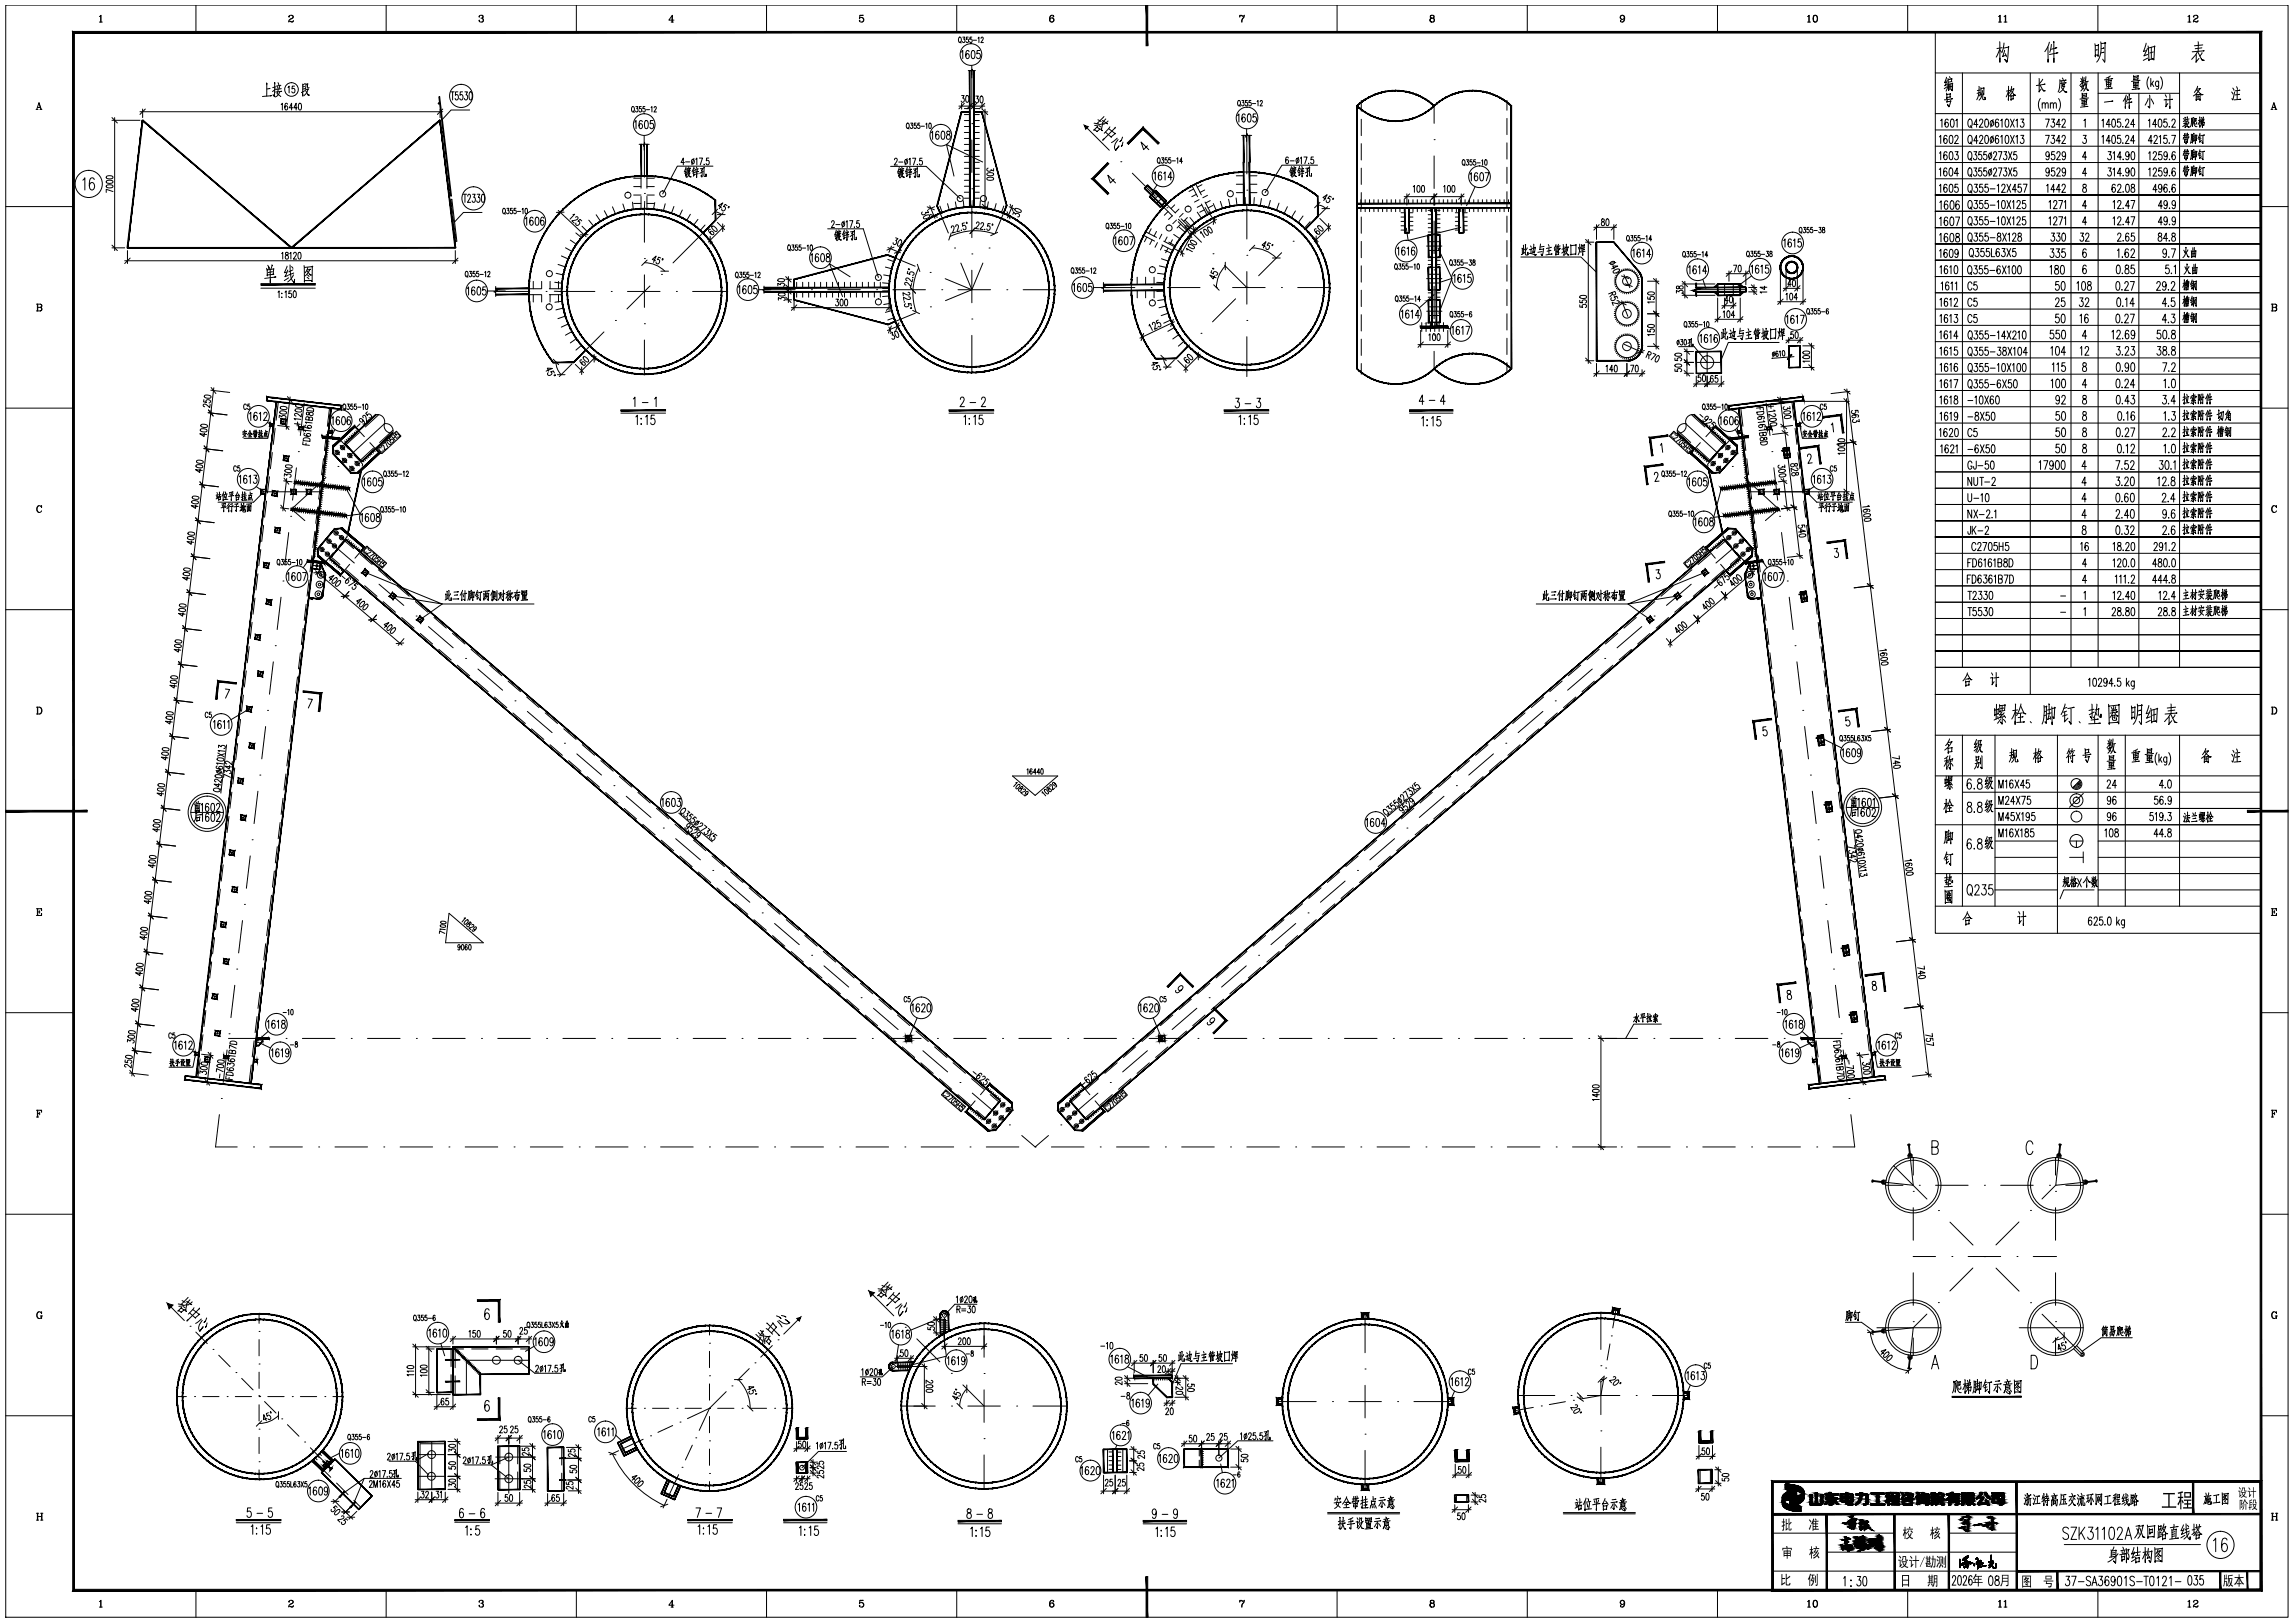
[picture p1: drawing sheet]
<svg xmlns="http://www.w3.org/2000/svg" width="845mm" height="598mm" viewBox="0 0 845 598" stroke-linecap="round" stroke-linejoin="round" font-family="sans-serif">
<!-- layer: 4 -->
<g fill="none" stroke="#000" stroke-width=".37">
<path d="M358.1 25.8v13.7M528.4 39v6.4M237.4 52.6v12.7M358.1 45.6h.1M358.1 51.5v12M400.5 47.1l8.2 8.3M413 59.6h.1M459.4 49.4v14.7M528.4 51.5h.1M528.4 57.4v12M237.4 71.3h.1M237.4 77.3v12"/>
<path d="M345.4 76l4 9.9M358.1 69.6h.1M358.1 75.5v12M370.8 76l-4 9.9M417.2 63.8l8.5 8.5M430 76.5h.1M459.4 70.1h.1M459.4 76.1v12M485.6 79.8l-4.9 4.8M528.4 75.4h.1M237.4 95.3h.1M259 85.8l-11 11.1"/>
<path d="M327.4 94l9.8 4.1M351.7 91.4h.1M354 96.9l4.1 9.8M358.1 93.6h.1M358.1 99.5v12M362.2 96.9l-4.1 9.8M364.4 91.4h.1M434.2 80.8l8.5 8.5M447 93.5h.1M451.2 97.7l8.2 8.2M459.4 94.1h.1M472.2 93.1l-8.4 8.5"/>
<path d="M476.5 88.9h.1M525.7 90.7h5.6M528.4 99.4h.1M528.4 81.4v12.1M182.5 107.4h12.7M201.2 107.4h.1M207.2 107.4h12M225.2 107.4h.1M226.8 118.1h.1M231.2 107.4h12M237.4 119.3h.1M237.4 101.3v12"/>
<path d="M239.5 105.3l-8.5 8.5M243.7 101.1h.1M249.2 107.4h.1M255.2 107.4h12.7M281.4 106.7h11.6M299 106.7h.1M305 106.7h12M323 106.7h.1M329 106.7h12M337.3 115.4l-9.7 4M342.7 100.4h.1M342.8 113.1h.1"/>
<path d="M347 106.7h.1M348.3 102.7l9.8 4M353 106.7h12M358.1 117.5h.1M358.1 106.7l-9.7 4.1M371 106.7h.1M377 106.7h11.6M406.4 105.9h11.8M424.2 105.9h.1M430.2 105.9h12M448.2 105.9h.1M454.2 105.9h12"/>
<path d="M455.3 110.1l-8.5 8.5M459.4 118.1h.1M459.4 100.1v12M459.5 105.8h.1M472.2 105.9h.1M478.2 105.9h11.7M525.7 102.7h5.6M525.7 114.7h5.6M528.4 105.5v12M625 106.7h18.3M222.5 122.3l-11 11.1M237.4 125.3v12.6"/>
<path d="M358.1 123.5v13.7M438.3 127.1l-4.8 4.8M442.5 122.8h.1M459.4 124.1v14.6M528.4 123.4h.1M528.4 129.4v6.5M112.1 148.5l-1.4 11.9M141.6 156.1l-12.7 11.7M621.2 156.1l12.7 11.7M650.8 148.5l1.4 11.9M109.2 172.4l-1.4 11.9M109.9 166.4h.1"/>
<path d="M120.1 175.9l-12.7 11.7 4.9 4.2M124.5 171.9h.1M638.3 171.9h.1M642.7 175.9l12.7 11.7-4.9 4.2M652.9 166.4h.1M653.6 172.4l1.4 11.9M658.2 165l.4 3.7M96.7 181.2h21.7M106.4 196.2l-1.4 11.9M107.1 190.2h.1M116.9 195.7h.1M121.5 199.6l9.1 7.8"/>
<path d="M641.4 199.6l-9.1 7.8M644.5 181.2h21.7M645.9 195.7h.1M655.7 190.2h.1M656.4 196.2l1.5 11.9M104.3 214.1h.1M115.2 208.3l2.7 .3M116.9 207.3l-.3 2.4M135.1 211.3h.1M139.7 215.2l9.1 7.9M623.2 215.2l-9.2 7.9M627.7 211.3h.1"/>
<path d="M645.9 207.3l.3 2.4M647.6 208.3l-2.7 .3M658.6 214.1h.1M664.5 218l.4 3.6M101.4 237.9h.1M103.5 220l-1.4 11.9M153.3 227h.1M157.9 230.9l9.1 7.8M604.9 230.9l-9.1 7.8M609.5 227h.1M659.3 220l1.4 11.9M661.4 237.9h.1"/>
<path d="M100.7 243.8l-1.4 12M171.6 242.6h.1M176.1 246.5l9.1 7.8M189.8 258.2h.1M573.1 258.2h.1M586.7 246.5l-9.1 7.8M591.3 242.6h.1M662.1 243.8l1.4 12M97.9 267.7l-1.4 11.9M98.6 261.7h.1M194.3 262.1l9.1 7.8M208 273.8h.1"/>
<path d="M212.5 277.7l9.1 7.9M550.3 277.7l-9.1 7.9M554.8 273.8h.1M568.5 262.1l-9.1 7.8M664.3 261.7h.1M665 267.7l1.4 11.9M670.8 270.9l.4 3.7M95 291.5l-1.4 11.9M95.7 285.6h.1M226.2 289.5h.1M230.8 293.4l9.1 7.8M532.1 293.4l-9.1 7.8"/>
<path d="M536.6 289.5h.1M667.1 285.6h.1M667.8 291.5l1.4 11.9M673.7 295.4l.4 3.7M92.2 315.3l-1.4 12M92.9 309.4h.1M244.4 305.1h.1M249 309l9.1 7.8M513.9 309l-9.1 7.8M518.4 305.1h.1M669.9 309.4h.1M670.6 315.3l1.5 12"/>
<path d="M89.3 339.2l-1.4 11.9M90.1 333.2h.1M262.6 320.7h.1M267.2 324.6l9.1 7.8M280.9 336.3h.1M482 336.3h.1M495.6 324.6l-9.1 7.8M500.2 320.7h.1M672.8 333.2h.1M673.5 339.2l1.4 11.9M87.2 357h.1M285.4 340.2l9.1 7.8"/>
<path d="M299.1 352h.1M303.6 355.9l9.1 7.8M459.2 355.9l-9.1 7.8M463.8 352h.1M477.4 340.2l-9.1 7.8M675.6 357h.1M680 348.4l.4 3.6M86.5 363l-1.4 11.9M317.3 367.6h.1M321.8 371.5l9.1 7.8M441 371.5l-9.1 7.8M445.5 367.6h.1"/>
<path d="M676.3 363l1.4 11.9M682.9 372.9l.5 3.6M83.7 386.8l-1.4 12M84.2 382.6h15.2M84.4 380.9h.1M105.4 382.6h.1M111.4 382.6h12M129.4 382.6h.1M135.4 382.6h12M153.4 382.6h.1M159.4 382.6h12M177.4 382.6h.1"/>
<path d="M183.4 382.6h12M201.4 382.6h.1M207.4 382.6h12M225.4 382.6h.1M231.4 382.6h12M249.4 382.6h.1M255.4 382.6h12M273.4 382.6h.1M279.4 382.6h12M297.4 382.6h.1M303.4 382.6h12M321.4 382.6h.1"/>
<path d="M327.4 382.6h12M335.5 383.2h.1M340.1 387.1l9.1 7.8M345.4 382.6h.1M351.4 382.6h12M353.7 398.8h.1M369.4 382.6h.1M375.4 382.6h12M393.4 382.6h.1M399.4 382.6h12M409.1 398.8h.1M417.4 382.6h.1"/>
<path d="M422.8 387.1l-9.1 7.8M423.4 382.6h12M427.3 383.2h.1M441.4 382.6h.1M447.4 382.6h12M465.4 382.6h.1M471.4 382.6h12M489.4 382.6h.1M495.4 382.6h12M513.4 382.6h.1M519.4 382.6h12M537.4 382.6h.1"/>
<path d="M543.4 382.6h12M561.4 382.6h.1M567.4 382.6h12M585.4 382.6h.1M591.4 382.6h12M609.4 382.6h.1M615.4 382.6h12M633.4 382.6h.1M639.4 382.6h12M657.4 382.6h.1M663.4 382.6h15.2M678.4 380.9h.1"/>
<path d="M679.2 386.8l1.4 12M80.8 410.7l-1.4 11.9h8M81.6 404.7h.1M358.3 402.7l9.1 7.8M371.9 414.4h.1M376.5 418.4l4.9 4.2M386.3 418.4l-4.9 4.2M390.9 414.4h.1M404.6 402.7l-9.1 7.8M681.3 404.7h.1M682 410.7l1.4 11.9h-8M93.4 422.6h.1"/>
<path d="M99.4 422.6h12M117.4 422.6h.1M123.4 422.6h12M141.4 422.6h.1M147.4 422.6h12M165.4 422.6h.1M171.4 422.6h12M189.4 422.6h.1M195.4 422.6h12M213.4 422.6h.1M219.4 422.6h12M237.4 422.6h.1"/>
<path d="M243.4 422.6h12M261.4 422.6h.1M267.4 422.6h12M285.4 422.6h.1M291.4 422.6h12M309.4 422.6h.1M315.4 422.6h12M333.4 422.6h.1M339.4 422.6h12M357.4 422.6h.1M363.4 422.6h12M381.4 422.6h.1"/>
<path d="M387.4 422.6h12M405.4 422.6h.1M411.4 422.6h12M429.4 422.6h.1M435.4 422.6h12M453.4 422.6h.1M459.4 422.6h12M477.4 422.6h.1M483.4 422.6h12M501.4 422.6h.1M507.4 422.6h12M525.4 422.6h.1"/>
<path d="M531.4 422.6h12M549.4 422.6h.1M555.4 422.6h12M573.4 422.6h.1M579.4 422.6h12M597.4 422.6h.1M603.4 422.6h12M621.4 422.6h.1M627.4 422.6h12M645.4 422.6h.1M651.4 422.6h12M669.4 422.6h.1"/>
<path d="M694.8 436.7h6.4M697.8 429.5l12.2 12.3M703.4 421.6l1.6 15.1-15-1.6M705 438.9h.1M705 426.5v6.4M707.2 436.7h.1M713.2 436.7h12M731.2 436.7h.1M737.2 436.7h12M755.2 436.7h.1M757.4 438.9h.1M757.4 426.5v6.4"/>
<path d="M757.4 436.7l-5 5M759.1 421.6l-1.6 15.1 15-1.6M761.2 436.7h6.4M705 444.9v12M714.3 446h.1M718.5 450.3l8.5 8.4M743.9 450.2l-8.5 8.5M748.2 446h.1M757.4 444.9v12M321.5 477l7.8 7.8M705 462.9h.1M705 462.9h8.2"/>
<path d="M705 468.9v12M714.2 479.9h.1M719.2 462.9h.1M725.2 462.9h12M726.9 467.2l-8.4 8.5M731.2 462.9h.1M731.2 463h.1M735.5 467.2l8.5 8.5M743.2 462.9h.1M748.2 480h.1M749.2 462.9h8.2M757.4 462.9h.1"/>
<path d="M757.4 468.9v12M333.6 489h.1M337.8 493.3l8.5 8.4M362.6 487.5v12.5M503 483.8v14.6M589.9 483.6v13.6M691.6 489.2h23.6M705 486.9h.1M705 492.9v6.5M705 489.2l-1.6 15.1M705 489.2l-15 1.6M710 484.1l-5 5.1"/>
<path d="M744 489.2h23.6M752.5 484.2l14.7 14.8M757.4 486.9h.1M757.4 492.9v6.5M194.9 501.2h-23v12.6M332.1 518h12.5M350.5 506h.1M350.6 518h.1M354.8 510.2l7.8 7.8M356.6 518h12M362.6 506h.1M362.6 512v12"/>
<path d="M374.6 518h.1M380.6 518h12.5M470.5 516.4h14.5M491 516.4h.1M497 516.4h12M503 504.4h.1M503 510.4v12M515 516.4h.1M521 516.4h14.5M559.4 514.1h13.5M578.9 514.1h.1M584.9 514.1h12"/>
<path d="M589.9 503.2h.1M589.9 509.2v12M602.9 514.1h.1M608.9 514.1h13.5M154 535.9h10.1M159.1 531.1v17.6M182.6 536.8h9.7M187.5 531.2v19M362.6 530h.1M362.6 536v12.5M503 528.4h.1M503 534.4v14.6"/>
<path d="M589.9 527.2h.1M589.9 533.2v13.5M154 543.9h10.1M182.4 544.8h10.3"/>
</g>
<!-- layer: 0 -->
<g fill="none" stroke="#000" stroke-width=".37">
<path d="M2.1 1.9h841v593.9h-841zM36.6 6.1l.6-.5v2.5M36.6 8.1h1.1M37.1 5.7v2.4M72.2 1.9v10M106.5 6.1l-.1 .1a.86 .86 0 0 1 .9-.6 .86 .86 0 0 1 .8 .7l-1.6 1.1-.1 .7M107.5 5.6l.4 .7-.9 .7M108.1 7.8l-.4 .2-1.3-.1M108.1 7.5l-.3 .6-1-.3M142.3 1.9v10M176.6 6.1v.2v-.4l.5-.3 .8 .1v.9l-.7 .1M177.6 5.6l.3 .4-.3 .7 .6 .6a.85 .85 0 0 1-.8 .9 .85 .85 0 0 1-.9-.7l.1 .1"/>
<path d="M177.9 6.9l.1 .7-.4 .5M212.4 1.9v10M247.3 8.1h.8M247.6 5.9v2.2M248.3 7.4h-1.9l1.4-1.8v2.5M282.4 1.9v10M316.9 5.7l1.2-.1h-1.2l-.2 1.2a.88 .88 0 0 1 1.3-.3 .88 .88 0 0 1 0 1.4 .88 .88 0 0 1-1.3-.4l.1 .1M317.6 6.5l.6 .7-.1 .6-.5 .3M352.5 1.9v10M353.4 13.8l.2-.1a1.08 1.08 0 0 1 .7 1 1.08 1.08 0 0 1-.7 1 1.48 1.48 0 0 1-.2-1.9zM353.8 15.3l.4 .6M354.2 19.2l.6-.6v3"/>
<path d="M354.8 13.7h.7l-.4 .7a.56 .56 0 0 1 .5 .9 .56 .56 0 0 1-1 0M356.8 13.7h-.7v.7a.59 .59 0 0 1 .8 .6 .59 .59 0 0 1-.9 .5v-.2M357.1 19.1l-.7-.5a1.92 1.92 0 0 0 .2 3 .88 .88 0 0 0 .5-1 .88 .88 0 0 0-.9-.7l-.3 .7M358.1 13.7h-.7v.7a.59 .59 0 0 1 .8 .6 .59 .59 0 0 1-.8 .5l-.1-.2M358.2 18.8l.4-.2a2.12 2.12 0 0 1 0 3h-.1a2.48 2.48 0 0 1-.3-2.8zM358.6 14.8h1.2M360.4 14.1l.3-.4v2M361.1 18.6h-1.1v1.1a.91 .91 0 0 1 1.3 .9 .91 .91 0 0 1-1.3 .9l-.1-.5M361.5 14.2l.1-.3a.44 .44 0 0 1 .6-.1 .44 .44 0 0 1 0 .6l-.8 1.3h1M387.6 5.6a1.5 1.5 0 0 0-.2 2.5M387.7 6.6l.6 .7-.6 .8M388.2 6v.2l.1-.2a.88 .88 0 0 0-1.1-.3 .88 .88 0 0 0-.5 1v.7a.82 .82 0 0 0 .9 .9 .82 .82 0 0 0 .7-1.1 .82 .82 0 0 0-1.1-.5l-.4 .6"/>
<path d="M456.8 6.1l.4-.5 .8 .4 .5-.4-.7 1.6-.2 .9M456.8 5.6v.7M456.9 5.9l1.1 .1M458.3 6.3a1.87 1.87 0 0 0-.8 1.8M492.7 1.9v10M527.5 5.6l-.5 .4 .1 .6 .9 .1 .4-.4-.1-.6-.8-.1-.4 .4 .4 .7M528 5.6l.3 .4-.3 .7 .6 .5a.83 .83 0 0 1-1 1 .83 .83 0 0 1-.6-1.3l.5-.2-.5 .5 .1 .7 .4 .2M528 6.7l.4 .5-.1 .7-.3 .2M562.8 1.9v10M597.7 5.6l-.6 .7 .1 .5 .5 .4M597.9 5.6a1.5 1.5 0 0 1-.1 2.5M598.5 6.5a.8 .8 0 0 1-1.1 .6 .8 .8 0 0 1-.4-1.2 .8 .8 0 0 1 1.3-.2 1.36 1.36 0 0 1 .4 1.5 1.36 1.36 0 0 1-1.3 .9l-.2-.6v.3"/>
<path d="M632.8 1.9v10M666 6.1l.6-.5v2.5M666 8.1h1.1M666.5 5.7v2.4M668.8 5.6a1.45 1.45 0 0 0 0 2.5 1.29 1.29 0 0 0 .9-1.2 1.29 1.29 0 0 0-.9-1.3 1.59 1.59 0 0 0 0 2.5M669 5.6a1.59 1.59 0 0 1 0 2.5M702.9 1.9v10M713.1 11.9v244M736.4 6.1l.6-.5v2.5M736.4 8.1h1.1M736.8 15.4l.1 7.5v-1.5M736.9 18.1l-1.4 2.9"/>
<path d="M736.9 5.7v2.4M737 18.5l.4 .7M737.7 17.6l-1.9 .3M738.2 17.6l2-.3-.1-.2-.7 5.8-.7-1 .8 .9 .1-.4M738.4 15.9l-.8 3.6M738.4 6.1l.6-.5v2.5M738.4 8.1h1.1M738.6 18.5l-.8 2.3 1.3-.5M738.9 19.8l.4 1.1M738.9 5.7v2.4M754.6 17.3l.1 5.6v-1M755.1 15.5l-.5 1.6-1.2 1.9"/>
<path d="M755.9 16.4l-.6 2.9M756.7 15.3l.1 7.7v-1.5M757.3 17.8l.6-.2-2 .5M757.7 19.6l.6-.1-3.1 .6M771.9 16.1l.2 4.9-.1-.5 .8-.3 .3 .6 .1-4.4 .1 .2-1.2 .2M772.7 18.3l-.6 .2M773 1.9v10M774.1 15.4a9.3 9.3 0 0 1-1.5 7.5M774.2 16.1l1.7-.2-.2-.3-.2 7.3-.7-1.1M774.9 19.4l.4-.1-1.2 .2M775 17.7h.3l-1.1 .2M790.8 15.9l-1 3.1 1.2-.4"/>
<path d="M791.2 17.8l-1.3 2.8 1.5-.5M791.5 16.9l.3 5.5v-.4l1.6-.3h-.4M791.7 17.7l2.3-.6-.4 5-.2-.4M792.7 17.4v4.3M793.4 19.2l-1.3 .3M806.2 6.1l.6-.5v2.5M806.2 8.1h1.1M806.7 5.7v2.4M808.3 6.1l-.1 .1a.86 .86 0 0 1 .9-.6 .86 .86 0 0 1 .8 .7l-1.6 1.1-.1 .7M809.3 5.6l.5 .7-1 .7M809.7 19l-.7 1.3-1.4 1.6M809.8 19.2l1.5 2.9 .9 .1-1.1-.5"/>
<path d="M809.9 7.8l-.4 .2-1.3-.1M809.9 7.5l-.3 .6-1-.3M809.9 15.4l.1 3.6M811.3 17.6l-2.4 .3M811.4 19.4l-.8 1.3M811.7 16.6l-3.1 .3M811.8 18.8l.4-.1-4.4 .4M833.1 11.9v332h-120v-88M13.8 39.6h1.1M14.4 38.2l.7 2.1M98.2 30.5l.1 4.9M99.2 32.6h.3l-1.2 .2"/>
<path d="M99.6 35.3h.4l-3.3 .3M101.2 30.4l-.1 5.2-.5-.7 .5 .6M101.7 32l-1.2 .3M101.7 32.7l-1.3 1M102.2 31.9l.2 .7M102.4 30.5l.3 .8M102.5 32.9l-.4 1.6 1.4 1.1M103 31.6l-.2 1.2M103.1 33.8l-.9 1.5-.8 .4M103.5 33.7h.3l-2.3 .2M103.5 31.4l-1.6 .3M103.6 38.5l.4-.5v2.5"/>
<path d="M103.6 32.7l-1.8 .2M105.9 38.4l-.3-.4a1.56 1.56 0 0 0-.1 2.5 .73 .73 0 0 0 .5-.8 .73 .73 0 0 0-.8-.6l-.3 .6M106.1 32.2l.4-.5v2.5M107.9 39.7h-1.3l.8-1.7v2.5M108.5 31.7h-.8l-.1 1.1a.71 .71 0 0 1 1.1 .6 .71 .71 0 0 1-1.1 .6l-.1-.2M109.5 39.7h-1.2l.8-1.7v2.5M110.2 38.2l.2-.2a1.5 1.5 0 0 1 0 2.5l-.5-1zM111.5 31v4.3v-.6M112.2 31.9l-.6 .1M112.2 32.6l-.6 .3M112.2 30.8l-.6 .5M112.3 33.4l-1.2 .7"/>
<path d="M112.6 33.3l1 1.8h.4l-.5-.3M112.6 33l1-.1-.7 1.3-1 1.1M112.7 30.8v1.3l-.3 .8M112.7 31.1l.8-.2-.2 1.4h.6M161.7 35.7l.3-.1 4.4 36.6-.3 .1zM166.2 33.8h1.2M166.8 33.8v3M168.7 33.8h-.8v1.2a.97 .97 0 0 1 1.1 .7 .97 .97 0 0 1-.6 1.1l-.5-.1-.2-.4M170.4 33.8h-.8v1.2a.97 .97 0 0 1 1.1 .7 .97 .97 0 0 1-.6 1.1l-.5-.1-.2-.4M171.3 33.8h.9l-.5 1.2a.98 .98 0 0 1 .6 1 .98 .98 0 0 1-.7 .8l-.5-.5M173.1 34h.7l.1 .4v1.9l-.4 .5-.4-.1-.2-.4zM233 39.3h.1a1.06 1.06 0 0 1 .7 1 1.06 1.06 0 0 1-.7 1 1.44 1.44 0 0 1-.1-2z"/>
<path d="M234.3 39.3h.7l-.4 .7a.56 .56 0 0 1 .5 .9 .56 .56 0 0 1-.9 0M236.3 39.3h-.7v.8a.57 .57 0 0 1 .8 .5 .57 .57 0 0 1-.8 .5l-.1-.2M237.6 39.3h-.6l-.1 .8a.57 .57 0 0 1 .9 .5 .57 .57 0 0 1-.9 .5l-.1-.2M239.9 39.6l.3-.3v2M241 39.7l.1-.2a.44 .44 0 0 1 .6-.1 .44 .44 0 0 1 .1 .6l-.8 1.3h.9M353.3 39.1h9.6M354.3 35.2h.9l-.5 1a.69 .69 0 0 1 .7 1 .69 .69 0 0 1-1.2 0M354.3 38.1v2.1M355.3 38.1l-2 2M356.1 35.3h.6l.2 .4v1.5l-.4 .5-.6-.5zM356.8 26h1.1v.5l.3-1 .1 .5h1.1M357.3 38.1v2.1"/>
<path d="M358.1 24.1v4.6M358.3 38.1l-2 2M358.9 38.1v2.1M359.6 35.4h.9l-.5 .9a.7 .7 0 0 1 .6 1.1 .7 .7 0 0 1-1.2 0M359.9 38.1l-2 2M361.3 35.5l.4-.1 .5 .5v1.5l-.5 .5-.5-.5zM361.8 38.1v2.1M362.9 38.1l-2.1 2M456.3 37.1l.1-.1a1.07 1.07 0 0 1 .7 1 1.07 1.07 0 0 1-.7 1 1.48 1.48 0 0 1-.1-1.9zM456.6 38.6l.4 .6M457.6 37h.7l-.4 .8a.56 .56 0 0 1 .5 .8 .56 .56 0 0 1-.9 0M459.6 37h-.7v.9a.57 .57 0 0 1 .8 .4 .57 .57 0 0 1-.8 .5l-.1-.2"/>
<path d="M460.9 37h-.6l-.1 .9a.57 .57 0 0 1 .9 .4 .57 .57 0 0 1-.9 .5l-.1-.2M461.5 38.2h1.2M463.2 37.4l.3-.4v2M464.4 37.5v-.3a.44 .44 0 0 1 .7-.1 .44 .44 0 0 1 0 .7l-.8 1.2h.9M713.1 26.9h120M717.2 28.4l-.7 2.1 .7-.3M717.3 34.3l.1 2v-.4l1.4-.2h-.3l.1-1.2-1.2 .3M717.4 32l-1 .7M717.5 29.5l-.9 2.1 .9-.5M717.6 36.7l-.2 1 1.5-.4-.1-.2-.7 2.3-.6-1 .6 .9M717.8 28.9a8.9 8.9 0 0 1-.7 4.7M717.8 30.8l.2 2.6v-.6"/>
<path d="M717.9 29.4l1.4-.3-.1 .9-1.3 .3M718 31.1l1.5-.4-.2 2.8-.2-.5 .2 .3M718.3 28.2l.3 .7M718.4 31.1v2M718.8 31v2M719 36.4h.5l-3.1 .4M719.2 31.8l-1 .2M723.1 26.9v219M729.1 34.7l.5 .7M729.2 31.8l-.1 3.1-.7 1.8M729.6 34.1l-1.1 .3M729.7 33.1l-1.1 .3"/>
<path d="M729.9 32.3v2.8v-.6M730 32.6l1.1-.2-.2 2.5v-.4M730.4 33.3a4.1 4.1 0 0 1-1.2 3.6M730.6 34.9l.1 1.8 .8-.1-.1-.8 .1 .8M740.1 31.8v5.2v-.8M740.1 33.9l.4 .5M740.1 33.5l-.9 2.2M740.6 33.3l-1.3 .2M740.9 35.1l.1 1.9v-.4l.9-.2v-1.3l-.9 .3M741.1 33.4l1.2 1.7h.4l-.6-.2M741.1 32.9l1-.1-1.8 2.6M741.2 31.9l-.5 2.1"/>
<path d="M748.1 26.9v229M751.3 28.9l.1 5 .7-1.1M751.8 31.4l1.2 2.1 .6-.1h-.6l-.3-.3M751.8 36.3a4 4 0 0 0 0 4.6M752.5 38.4l.5-.5 .5 .1 .1 1.9M752.5 37.9v2M752.7 29.2l-1.3 1.7M753.1 31.1l.5-.1-3.3 .5M753.6 38.4l.5-.5 .5 .1 .1 1.9M755.5 38.4l.5-.5 .5 .1 .1 1.9M755.5 37.9v2M756.6 38.4l.5-.5 .5 .1 .1 1.9"/>
<path d="M758.5 36.3a4 4 0 0 1 0 4.6M759 29.4l-.1 2.8-.5 1.7M759.5 32.3l1.4 1.6h.7l-.9-.3M759.5 32l1.2-.3-.1 .4a3.3 3.3 0 0 1-1.8 2M759.9 28.7l.3 .7M760.6 29.7l.1 1.6-.9 .2-.1-1.6M761 29.6l.3-.1-2.2 .3M761.1 30.5h.2l-2.1 .3M763.1 26.9v219M766.6 31.9l1.2-.3 .1-.4-.4 1.2-.8 1.1M766.7 28.9l.4 .7M767.1 36.7l.1 1.6 1.7-.3v-1.4l-1.7 .4"/>
<path d="M767.2 34.3l.1 1.7-.1-.2 1.6-.2v-1.2l-1.6 .3M767.3 31.2l-.3 1.2 1 .4M767.4 28.3v2.6v-.5M767.4 30l-1.1 1.5M767.4 30.1l.5 .4M767.9 28.6l-.2 1.2M768 36.9v2.4M768.2 29.7l-1.6 .3M768.3 30.7l.9 2.6 .4-.1-.6-.3M768.4 35.1l-1.2 .2M768.5 37.4l-1 .1M768.6 28.2l-.5 3.1"/>
<path d="M768.8 39.2h.6l-2.8 .3M769 38.5l-1.9 .2M769 30.2a5.2 5.2 0 0 1-1.2 3.4M769.5 29.9l-1.1 .3M769.6 36.1l-3.2 .4M773.1 34.4h30M773.1 26.9v219M776 29.7l.2 1.7v-.2l1.7-.2v-1.5l-1.8 .4M777 28.4v4.2M777.5 30.3l-1.1 .2M777.5 31.7h.3l-1.7 .3M777.6 28l-1.6 .8"/>
<path d="M778 32.5l.3-.1-2.7 .4M778.1 29h.4l-3.1 .4M778.1 37.3h.5l-3.2 .3M783.1 36.2v3.7v-.7M783.5 35l-1.2 2.3M783.9 35.5l-.4 2M784.5 34.8l.1 5.2v-1.1M784.9 36.5l.4-.2-1.4 .4M785.2 37.7l.4-.1-2.1 .4M786.1 30.2l.1 1.6 1.7-.3v-1.4l-1.7 .4M786.2 27.8l.1 1.7-.1-.2 1.6-.2v-1.2l-1.5 .3M787 30.4v2.4"/>
<path d="M787.4 28.6l-1.1 .2M787.5 30.9l-1 .1M787.8 32.7h.6l-2.8 .3M788 32l-1.9 .2M788.1 34.4v211.5M788.5 29.6l-3.1 .4M791.4 21.4l-1.7 .8M791.5 36.3l-1.1 2.4M791.5 39.2l.5 .5 .1-.2M791.8 28.3a4 4 0 0 0 0 4.6M792 35v4.8l-.5-.6M792.5 28.9v3"/>
<path d="M792.6 36.4l.9 1.9M792.9 30.7l.7 1.2M793.5 29.9l-1 1.4M795.4 29.9l-.1 2.7-.3 .3-.5-.2M795.4 30.3l-.2-.3a.97 .97 0 0 0-1.1 .7 .97 .97 0 0 0 .6 1.2l.7-.4M796.1 28.3a4 4 0 0 1 0 4.6M797.4 36.8l.8-.2-.2 2.7 .8-1.2M797.8 34.9l.5 .9M799.5 34.8v5.2v-.8M800.2 36.6h.3l-1.9 .2M803.1 26.9v219M809.2 20.1l-.1 2.8 1.1-1.4"/>
<path d="M809.4 32.8l1.3-.2-1.4 1.9-1.1 .8M809.4 33.2l1.9 1.8 .5-.2-.5 .1-.5-.3-.1 .2h-1.5v2.2v-.4l1.4-.1v.5l.1-2.2M809.8 31.8l-1.3 2.3M809.9 34.8v1.7M810.5 35.6l-1.2 .1M822.3 33.9l.4 .7M822.7 32.4l.4 .9M823.4 33.9l-.7 2.9-.3-.4M824.1 31.9l.3 1.1M824.3 33.4v3.3M824.9 34.8h.3l-1.6 .2M825.1 33.3h.3l-1.8 .2"/>
<path d="M825.3 36.6h.3l-2.3 .2M837.3 39.6h1M837.9 38.2l.7 2.1M13.3 40.3h.7M13.5 40.3l.9-2.5 .8 2.5M14.7 40.3h.8M41.3 44.3h10.3M41.3 43.3l1.9 2M42.2 43.3v49M51.6 41.2h111.6M52.6 40.2v3.1M53.6 40.2l-2 2"/>
<path d="M162.2 40.2v3.1M163.2 40.2l-2 2M173.1 40.5h-6.9l-3.3 3.5M233.3 40.9l.4 .5M233.9 45l.5-.6v3M235.5 53.2h1.6l.1 .7 .3-1.4 .1 .7h1.6M236.7 44.9l-.6-.5a1.92 1.92 0 0 0 .1 3 .88 .88 0 0 0 .6-1 .88 .88 0 0 0-1-.7l-.3 .7M237.4 49.9v5.5M237.8 44.6l.5-.2a2.12 2.12 0 0 1 0 3h-.2a2.48 2.48 0 0 1-.3-2.8zM238.2 40.4h1.2M240.7 44.4h-1v1.2a.91 .91 0 0 1 1.2 .8 .91 .91 0 0 1-1.2 .9l-.2-.5M252.2 59.9h-1.3l.9-1.7v2.5"/>
<path d="M252.6 59.6h1.5M255 58.8a.8 .8 0 0 1 1 .6 .8 .8 0 0 1-.6 1l-.6-.4zM255.7 58.3l-.8 2.4M256.3 58.7l.5-.5v2.5M257.7 58.2h1.1l-.8 2.5M261.2 58.2h-.9v1.1a.71 .71 0 0 1 1.1 .6 .71 .71 0 0 1-1.1 .6l-.1-.3M329.6 58.9l.1-.4a.56 .56 0 0 1 .8-.1 .56 .56 0 0 1 0 .8l-1 1.6h1.2M331.2 59.7h1.5M333.6 58.9a.72 .72 0 0 1 .8 .7 .72 .72 0 0 1-.8 .7l-.3-.6zM334.2 45.4h.1a1.06 1.06 0 0 1 .8 1 1.06 1.06 0 0 1-.8 .9 1.44 1.44 0 0 1-.1-1.9zM334.3 58.4l-.8 2.4M334.6 47l.3 .5"/>
<path d="M334.9 58.8l.4-.5v2.5M335.6 45.4h.7l-.4 .7a.55 .55 0 0 1 .5 .8 .55 .55 0 0 1-1 .1M336.3 58.3h1.1l-.8 2.5M337.5 45.4h-.6l-.1 .8a.57 .57 0 0 1 .9 .5 .57 .57 0 0 1-.9 .5v-.2M338.9 45.4h-.7v.8a.57 .57 0 0 1 .8 .5 .57 .57 0 0 1-.8 .5l-.1-.2M339.4 46.5h1.2M339.8 58.3h-.9l-.1 1.1a.71 .71 0 0 1 1.1 .6 .71 .71 0 0 1-1.1 .6v-.3M341.1 45.7l.4-.3v1.9M342.4 45.4h.2a1.19 1.19 0 0 1 0 1.9l-.4-.8zM343.2 48.9l.4-.6v3M345.9 48.7l-.5-.4a1.89 1.89 0 0 0 .1 3 .88 .88 0 0 0 .5-1 .88 .88 0 0 0-.9-.7l-.4 .7M347 48.5l.6-.2a2.17 2.17 0 0 1 0 3h-.3a2.48 2.48 0 0 1-.3-2.8z"/>
<path d="M349 48.5v.8a1.11 1.11 0 0 1 1.1 .8 1.11 1.11 0 0 1-.4 1.2 .94 .94 0 0 1-1-1 .94 .94 0 0 1 1.1-.8l.3-.5-.2-.5zM355.3 57.6h2M355.3 55.4h2M355.3 53.2h2M355.3 59.8h2M355.3 51h2M355.3 48.8h2M355.3 44.4h2M355.3 42.2h2M355.3 40h2M355.3 46.6h2M358.9 57.6h1.9"/>
<path d="M358.9 55.4h1.9M358.9 53.2h1.9M358.9 59.8h1.9M358.9 51h1.9M358.9 48.8h1.9M358.9 44.4h1.9M358.9 42.2h1.9M358.9 40h1.9M358.9 46.6h1.9M359.1 41.2h4.8M361.9 40.2l2 2M362.1 59.7l-13.3-6.5 2.7 11.7"/>
<path d="M362.9 40.2v37M403.1 45.4l1.8 .3M404.5 46.5l-1.5 1.5 .2-.3 1.1 .8 1.1-1v.2l-1.2-.9M404.6 44.1l1.1 .7M405 46.3l.6 .5M406.2 44.4l1.9 1.3-.3-.2M406.3 45.6l-.5 2.2 .4 .4-.3-.8M406.7 45.3l-.9 .5-2.4 .4M406.8 42.9l-2.6 2.7M407.5 43.8l-1.3 1.4M408.3 44.6l-1.7 1.2M408.5 47.4l2.5 1.9-1.5 1.3-2.2-1.9"/>
<path d="M409 46.7l-2.1 2.4M411 46.9l-4.7 4.8 .5-.5M411.6 50.9l-2 1.7M412 51.4a3.1 3.1 0 0 0-.9 4l1.2-1.7-1.2 1.7M413.6 50.5l-.4 1-.6 .7 .5-.4M413.8 52.4l-.6 1.6 .2-.4M422.8 53.7l-1.4 1.4-.9-2.8 2.8 2.8M426.7 58.2l.1-.1a1.08 1.08 0 0 1 .7 1 1.08 1.08 0 0 1-.7 1 1.48 1.48 0 0 1-.1-1.9zM427 59.8l.4 .5M428 58.1h.8l-.5 .8a.56 .56 0 0 1 .5 .8 .56 .56 0 0 1-.9 .1M430 58.1h-.7v.8a.59 .59 0 0 1 .9 .6 .59 .59 0 0 1-.9 .4l-.1-.1M431.4 58.1h-.7v.8a.59 .59 0 0 1 .8 .6 .59 .59 0 0 1-.9 .4v-.1"/>
<path d="M431.9 59.3h1.2M433.6 58.5l.4-.4v2M435.7 59.5h-1l.7-1.4v2M456 42.5l.5-.5v3M457.5 49.9h1.6v.7l.4-1.4 .1 .7h1.6M458.8 42.4l-.6-.4a1.93 1.93 0 0 0 .1 3 .88 .88 0 0 0 .6-1.1 .88 .88 0 0 0-1-.6l-.3 .7M459.3 47.5v4.6M459.9 42.1l.5-.1a2.17 2.17 0 0 1 0 3h-.2a2.48 2.48 0 0 1-.3-2.9zM462.8 42h-1v1.1a.7 .7 0 0 1 1.1 .3 .88 .88 0 0 1 0 1.2 .88 .88 0 0 1-1.2 .1l-.1-.3M474.7 58.2l-.5-.4a1.61 1.61 0 0 0 .1 2.5 .74 .74 0 0 0 .5-.8 .74 .74 0 0 0-.9-.6l-.2 .6M475.4 59.3h1.5M477.8 58.4a.72 .72 0 0 1 .8 .8 .72 .72 0 0 1-.8 .7l-.3-.6z"/>
<path d="M478.5 58l-.8 2.3M479.1 58.3l.4-.5v2.5M480.5 57.8h1.1l-.8 2.5M484 57.8h-.9l-.1 1.1a.71 .71 0 0 1 1.1 .6 .71 .71 0 0 1-1.1 .6v-.2M539 58.9h.2a1.06 1.06 0 0 1 .7 1 1.06 1.06 0 0 1-.7 1 1.44 1.44 0 0 1-.2-2zM540.4 58.9h.7l-.4 .7a.56 .56 0 0 1 .5 .9 .56 .56 0 0 1-1 0M542.4 58.9h-.7l-.1 .8a.57 .57 0 0 1 .9 .5 .57 .57 0 0 1-.9 .5v-.2M543.7 58.9h-.7v.8a.57 .57 0 0 1 .8 .5 .57 .57 0 0 1-.8 .5l-.1-.2M546 59.2l.3-.3v2M547.2 58.9h.2a1.19 1.19 0 0 1 0 2l-.4-.9zM713.1 41.9h120M713.1 47.9h120"/>
<path d="M713.1 53.9h120M713.1 59.9h120M714.6 50.4l.5-.5v3M714.6 56.5l.5-.6v3M715.1 44.5l.5-.6v3M717.4 50.3l-.6-.4a1.91 1.91 0 0 0 .1 3 .88 .88 0 0 0 .6-1.1 .88 .88 0 0 0-1-.6l-.3 .7M717.4 56.3l-.6-.4a1.89 1.89 0 0 0 .1 3 .88 .88 0 0 0 .6-1.1 .88 .88 0 0 0-1-.6l-.3 .7M717.8 44.3l-.5-.4a1.9 1.9 0 0 0 .1 3 .88 .88 0 0 0 .5-1.1 .88 .88 0 0 0-.9-.7l-.3 .8M718.5 50l.5-.1a2.17 2.17 0 0 1 0 3h-.2a2.48 2.48 0 0 1-.3-2.9zM718.5 56l.5-.1a2.14 2.14 0 0 1 0 3h-.2a2.47 2.47 0 0 1-.3-2.9zM718.9 44l.6-.1a2.14 2.14 0 0 1 0 3h-.3a2.47 2.47 0 0 1-.3-2.9zM720.3 50.6l.1-.4a.65 .65 0 0 1 1-.1 .65 .65 0 0 1 0 .9l-1.2 1.9h1.4"/>
<path d="M720.4 55.9h1.1l-.6 1.1a.85 .85 0 0 1 .7 1.2 .85 .85 0 0 1-1.3 .4l-.1-.3M720.7 44.5l.4-.6v3M725.5 56l.2-.1a1.71 1.71 0 0 1 .5 2.8l-.2 .2a1.72 1.72 0 0 1-.5-2.9zM725.5 44l.2-.1a1.67 1.67 0 0 1 .6 2.8l-.2 .2a1.67 1.67 0 0 1-.6-2.9zM725.5 50l.2-.1a1.68 1.68 0 0 1 .6 2.8l-.2 .2a1.68 1.68 0 0 1-.6-2.9zM725.9 58.3l.6 .9M726 46.3l.6 .9M726 52.3l.6 .8M727.3 55.9h1l-.5 1.1a.89 .89 0 0 1 .6 1.1 .89 .89 0 0 1-1.1 .6l-.2-.4M728.8 45.9h-1.5l1-2v3M728.8 51.9h-1.5l1-2v3M729.4 44.6l.1-.4a.66 .66 0 0 1 1-.1 .66 .66 0 0 1 0 .9l-1.2 1.9h1.4"/>
<path d="M729.4 50.6l.1-.4a.65 .65 0 0 1 1-.1 .65 .65 0 0 1 0 .9l-1.2 1.9h1.4M730.1 55.9h-.9v1.1a.63 .63 0 0 1 1 .3v1.1a.62 .62 0 0 1-.7 .5 .62 .62 0 0 1-.5-.6M731.6 44l.5-.1a2.09 2.09 0 0 1 0 3h-.2a2.47 2.47 0 0 1-.3-2.9zM731.6 50l.5-.1a2.12 2.12 0 0 1 0 3h-.2a2.48 2.48 0 0 1-.3-2.9zM732 55.9h-1v1.1a.64 .64 0 0 1 1.1 .3v1.1a.62 .62 0 0 1-.7 .5 .62 .62 0 0 1-.5-.6M733 56.6a.97 .97 0 0 1 1.1 .7 .97 .97 0 0 1-.6 1.1l-.5-.1-.3-.7zM733.6 44.6a.97 .97 0 0 1 1.1 .7 .97 .97 0 0 1-.6 1.1 1.05 1.05 0 0 1-.9-.7 1.05 1.05 0 0 1 .4-1.1zM733.6 50.6a.97 .97 0 0 1 1.1 .7 .97 .97 0 0 1-.6 1.2 1.06 1.06 0 0 1-.8-.8 1.06 1.06 0 0 1 .3-1.1zM733.7 56l-.8 2.9M734.4 44l-.9 2.9M734.4 50l-.9 2.9M734.6 56.6l.1-.4a.63 .63 0 0 1 .9-.1 .63 .63 0 0 1 0 .9l-1.1 1.9h1.3"/>
<path d="M736.3 55.9h1.3l-.9 3M736.4 44.3l-.6-.4a1.9 1.9 0 0 0 .1 3 .88 .88 0 0 0 .6-1.1 .88 .88 0 0 0-1-.7l-.3 .8M736.4 50.3l-.6-.4a1.92 1.92 0 0 0 .1 3 .88 .88 0 0 0 .6-1.1 .88 .88 0 0 0-1-.6l-.3 .7M737.2 44.5l.5-.6v3M737.2 50.4l.5-.5v3M738.4 55.9h1l-.6 1.1a.89 .89 0 0 1 .7 1.1 .89 .89 0 0 1-1.1 .6l-.2-.4M739.1 44l.5-.1a2.14 2.14 0 0 1 0 3h-.2a2.47 2.47 0 0 1-.3-2.9zM739.1 50l.5-.1a2.17 2.17 0 0 1 0 3h-.2a2.48 2.48 0 0 1-.3-2.9zM740.1 55.9l1.2 3M740.8 43.9l1.4 3M740.8 49.9l1.4 3M741.3 55.9l-1.2 3"/>
<path d="M742.2 43.9l-1.4 3M742.2 49.9l-1.4 3M742.8 44.5l.5-.6v3M742.8 50.4l.5-.5v3M743 55.9h-.9v1.1a.63 .63 0 0 1 1 .3v1.1a.62 .62 0 0 1-.6 .5 .62 .62 0 0 1-.6-.6M744.6 43.9h1.1l-.6 1.1a.86 .86 0 0 1 .7 1.2 .86 .86 0 0 1-1.3 .4l-.1-.3M744.6 49.9h1.1l-.6 1.1a.9 .9 0 0 1 .7 1.1 .9 .9 0 0 1-1.2 .6l-.2-.4M753.7 43.9h1.4l-1 3M753.7 49.9h1.4l-1 3M755.1 56.9l-.3 .7a.81 .81 0 0 1-1-.8 .81 .81 0 0 1 1-.8l.3 .9a1.48 1.48 0 0 1-.8 2l-.4-.5M755.9 43.9h1.1l-.6 1.1a.86 .86 0 0 1 .7 1.2 .86 .86 0 0 1-1.3 .4l-.1-.3M755.9 49.9h1.1l-.6 1.1a.86 .86 0 0 1 .7 1.2 .86 .86 0 0 1-1.3 .4l-.1-.3"/>
<path d="M757 55.9h-1l-.1 1.3a.94 .94 0 0 1 1.4 .5 .94 .94 0 0 1-1 1.2l-.5-.6M757.9 56.6l.1-.4a.66 .66 0 0 1 1-.1 .66 .66 0 0 1 0 .9l-1.2 1.9h1.4M759.2 45.9h-1.5l1-2v3M759.2 51.9h-1.5l1-2v3M759.8 44.6l.1-.4a.66 .66 0 0 1 1-.1 .66 .66 0 0 1 0 .9l-1.2 1.9h1.4M759.8 50.6l.1-.4a.65 .65 0 0 1 1-.1 .65 .65 0 0 1 0 .9l-1.2 1.9h1.4M761.1 56.9l-.3 .7a.81 .81 0 0 1-1-.8 .81 .81 0 0 1 1-.8l.3 .9a1.48 1.48 0 0 1-.8 2l-.4-.5M767.6 49.9h1.1l-.6 1.1a.89 .89 0 0 1 .7 1.1 .89 .89 0 0 1-1.2 .6l-.2-.4M767.8 44.5l.5-.6v3M768.9 57.9h-1.5l.9-2v3M774.5 44.5l.5-.6v3M774.5 50.4l.5-.5v3"/>
<path d="M776.8 55.9h1.1l-.6 1.1a.85 .85 0 0 1 .7 1.2 .85 .85 0 0 1-1.3 .4l-.1-.3M777.6 45.9h-1.5l1-2v3M777.6 51.9h-1.5l1-2v3M778.4 44l.5-.1a2.09 2.09 0 0 1 0 3h-.2a2.47 2.47 0 0 1-.3-2.9zM778.4 50l.5-.1a2.12 2.12 0 0 1 0 3h-.2a2.48 2.48 0 0 1-.3-2.9zM778.6 56.5l.5-.6v3M781.3 43.9h-1l-.1 1.2a.94 .94 0 0 1 1.4 .6 .94 .94 0 0 1-1 1.2l-.5-.6M781.3 49.9h-1v1.1a.91 .91 0 0 1 1.2 .9 .91 .91 0 0 1-1.2 .8l-.2-.4M781.7 57.9h-1.5l1-2v3M782.2 46.6l.1 .1M782.2 52.6l.1 .1M782.3 58.6l.1 .1"/>
<path d="M783.2 44.6l.1-.4a.67 .67 0 0 1 1-.2 .67 .67 0 0 1 0 1l-1.2 1.9h1.4M783.2 50.6l.1-.4a.66 .66 0 0 1 .9-.1 .66 .66 0 0 1 .1 .9l-1.2 1.9h1.4M784.5 56.9l-.3 .7a.81 .81 0 0 1-1-.8 .81 .81 0 0 1 1-.8l.3 .9a1.48 1.48 0 0 1-.8 2l-.4-.5M785.5 56l.5-.1a2.14 2.14 0 0 1 0 3h-.2a2.47 2.47 0 0 1-.3-2.9zM786.6 45.9h-1.5l1-2v3M786.6 51.9h-1.5l1-2v3M791.6 44.5l.5-.6v3M791.7 56.5l.5-.6v3M793.1 51.9h-1.5l1-2v3M793.4 56.6l.1-.4a.66 .66 0 0 1 1-.1 .66 .66 0 0 1 0 .9l-1.2 1.9h1.4M793.7 50.6l.1-.4a.66 .66 0 0 1 .9-.1 .66 .66 0 0 1 .1 .9l-1.2 1.9h1.4M794.7 45.9h-1.5l1-2v3"/>
<path d="M795.5 44l.5-.1a2.09 2.09 0 0 1 0 3h-.2a2.47 2.47 0 0 1-.3-2.9zM795.6 50.4l.5-.5v3M796.5 55.9h-1l-.1 1.3a.94 .94 0 0 1 1.4 .5 .94 .94 0 0 1-1 1.2l-.5-.6M798.4 43.9h-1l-.1 1.2a.93 .93 0 0 1 1.4 .6 .93 .93 0 0 1-1 1.2l-.5-.6M798.4 49.9h-1v1.1a.91 .91 0 0 1 1.2 .9 .91 .91 0 0 1-1.2 .8l-.2-.4M798.6 56.9l-.3 .7a.81 .81 0 0 1-1-.8 .81 .81 0 0 1 1-.8l.3 .9a1.48 1.48 0 0 1-.8 2l-.4-.5M799.3 46.6l.1 .1M799.3 52.6l.1 .1M799.4 58.6l.1 .1M800.2 49.9h1.4l-1 3M800.3 44.6l.1-.4a.66 .66 0 0 1 1-.2 .66 .66 0 0 1 0 1l-1.2 1.9h1.4M801.5 56.3l-.6-.4a1.87 1.87 0 0 0 .1 3 .88 .88 0 0 0 .6-1.1 .88 .88 0 0 0-1-.6l-.3 .7"/>
<path d="M804.5 43.7l.4 .3M804.5 56.6l-.1 .7M804.5 56.7l2-.3-.2 .5M804.5 50.6l-.1 .7M804.5 50.8l2-.4-.2 .5M804.9 55.2l.1 1.3M804.9 49.2l.1 1.3M804.9 57.2l.1 1.3v-.5M804.9 51.2l.1 1.3v-.5M805 57.4l1.1-.3-.1 1.3-.3-.3 .3 .2M805 51.4l1.1-.3-.1 1.3-.3-.2 .3 .1M805.1 43.2v1.9"/>
<path d="M805.1 44.3l-.6 .5M805.2 46l-.1 1 .6-.6M805.4 55.1l.1 1.4M805.4 49.1l.1 1.4M805.5 56.8v2.2v-.5M805.5 50.8v2.2v-.5M805.5 44.9l.1 .2M805.5 45.4l-1.3 1.3M805.5 45.5l.8 1.3h.4l-.5-.1M805.9 43.1v1.6M806 55l-.2 1.4M806 49l-.2 1.4"/>
<path d="M806.2 55.8l.2-.1-1.9 .2M806.2 49.7h.2l-1.9 .2M806.2 45.7l-.4 .4M806.4 45.3h.2l-2 .3M806.4 44.6l-.9 .1M806.6 43.8l-1.3 .3M807.4 55.4v2.2l-.3 1.2M807.4 49.4v2.2l-.3 1.2M807.5 55.7l.5-.1-.2 3.1-.2-.3 .3 .3M807.5 49.7l.5-.1-.2 3.1-.2-.3 .3 .2M807.7 56.5h-.2M807.7 50.5h-.2"/>
<path d="M807.8 57.2l-.3 .1M807.8 51.2l-.3 .1M807.8 44.1l.1 2.4v-.4M808 43.8l.2 1.2a1.73 1.73 0 0 0 1.3 1.7M808.1 43.3l-.6 .6v-.4v1.9l-.4 1.3M808.3 55.1l.1 1.8M808.3 49.1l.1 1.8M808.4 56.9l-.3 1.1 .5-.3M808.4 50.9l-.3 1.1 .5-.3M808.5 43.5l.1 2.1h.8v-.6M808.5 57.4l.2 .6M808.5 51.4l.2 .6"/>
<path d="M808.6 43.8l.7-.1-.1 .9-.6 .1M808.7 56.1l-.6 .1M808.7 50.1l-.6 .1M808.8 56.7l-.7 .2M808.8 50.8l-.7 .1M808.9 43.8v.8M808.9 55.6v3.3v-.4M808.9 49.7v3.2v-.4M808.9 56l.6-.2-.3 2-.1-.3 .2 .2M808.9 50l.6-.2-.3 2-.1-.3 .2 .2M810.5 43.1l.1 3.8v-.6M810.6 56.6l-.1 1.8 .6-.7"/>
<path d="M810.6 50.6l-.1 1.8 .6-.7M810.6 44.3l-.7 1.6M810.6 44.7l.3 .3M810.6 55.1l-.7 2M810.6 49.1l-.7 2M810.9 56.4l-.6 .2M810.9 50.4l-.6 .2M810.9 44.2l-.8 .2M811 55.8l-.6 .1M811 49.8l-.6 .1M811 57.1l-.8 .3M811 51.1l-.8 .3"/>
<path d="M811.1 44.2l1-.3-.1 .7-.9 .1v-.2v1l1.2-.4-.3 1.2-.2-.3M811.2 43.3l.2 .5M811.5 45.4l-.8 1.1M811.5 44.1v2.8v-.5M811.7 56v2.9l-.3-.6 .3 .5M811.7 50v2.9l-.3-.6 .3 .5M811.8 43.1l-.1 .9M812 55.8h.3l-1.2 .2M812 49.8l.3-.1-1.2 .3M836.8 40.3h.7M837 40.3l.9-2.5 .8 2.5M838.2 40.3h.7"/>
<path d="M2.1 76.1h25M30.5 66.4l.8-.9v4.5M34.7 66.2l-.1-.5-.8-.2a2.59 2.59 0 0 0-.9 3l.2 .9 .7 .6a1.46 1.46 0 0 0 1.1-1.4 1.46 1.46 0 0 0-1.1-1.4l-.4 .2-.5 1.1M39.2 68.3l1.4-.2 1 .5a1.5 1.5 0 0 1-2.5 0zM39.2 66.7l1.4-.3 1 .5a1.5 1.5 0 0 1-2.5 0zM39.2 65l1.9-.2 .5 .6-.5 .4h-1.5l-.4-.1zM41.6 70.6l-2.5-.9v1.2M166.2 73.5l.3-.1 1.8 15.5h-.3zM170.7 71.6h1.2M171.3 71.6v2.9M172.3 72.3l.4-.7h.3l.4 .5-1.1 2.4h1.1M174.1 71.6h1l-.5 1.1a.96 .96 0 0 1 .6 1 .96 .96 0 0 1-.8 .8l-.4-.5"/>
<path d="M175.8 71.6h1l-.5 1.1a.88 .88 0 0 1 .6 1.1 .88 .88 0 0 1-1.1 .6l-.1-.4M177.6 78.3h-6.8l-3.3 3.5M177.6 71.7l.5-.1 .4 .5v1.9l-.4 .5-.5-.1-.1-.4zM185.4 76.9l.2-.1a1.08 1.08 0 0 1 .7 1 1.08 1.08 0 0 1-.7 1 1.48 1.48 0 0 1-.2-1.9zM185.8 78.4l.4 .6M186.8 76.8h.7l-.4 .7a.56 .56 0 0 1 .5 .8 .56 .56 0 0 1-1 .1M188.8 76.8h-.7v.7a.59 .59 0 0 1 .8 .6 .59 .59 0 0 1-.9 .5v-.2M190.1 76.8h-.7v.7a.59 .59 0 0 1 .9 .6 .59 .59 0 0 1-.9 .5l-.1-.2M190.6 77.9h1.3M192.4 77.1l.3-.3v2M193.7 76.9l.1-.1a1.21 1.21 0 0 1 0 2l-.4-.9zM205.7 77.5l10.2 9.7"/>
<path d="M207.8 78.2l-2.8 .1M211.1 79l.7-.1-1.8 1.9M219.7 79.1l1.5 2.3M222.7 77.6l1.2 2.4M225.7 76.2l1 2.5M229.5 75.1l.8 2.6M233.1 74.5l.2 2.7M237.6 74.2l-.2 2.7M241.3 74.6l-.5 2.5M245.1 75.1l-.7 2.6M248.3 76.1l-.9 2.5M251.4 77.4l-1.1 2.4"/>
<path d="M252.7 63.1l-.1 1.8 .4-.7M252.8 61.5l-.7 1.9M252.9 63l-.5 .2M253 63.6l-.7 .2M253.1 62.3l-.6 .1M253.2 61.9v2.2l-.4 1.2M253.4 63.9l.8-.3-1.2 1.8M253.5 64.1l.8 1.1h.4l-.6-.2M253.7 61.4l.1 .6M254.1 62.3v1l-.5 .3v-1.2M254.2 62h.2l-1.2 .2M254.4 79l-1.4 2.3"/>
<path d="M254.4 62.7l-1 .2M255.6 62.9l-.1 2 .5-.7M255.7 61.5l-.7 1.8M255.9 62.8l-.5 .2M255.9 63.5l-.7 .3M256 62.2l-.5 .1M256.4 62.6l.1 .6M256.6 61.5l.1 .5M256.7 63.4v2v-.7M256.9 62.5l-.1 .8M257.1 62.3l.2-.1-1.1 .2M257.1 63.3l.3-.1-1.3 .3"/>
<path d="M257.3 64l-1 .2M258 62.2l1.1-.1-.5 .8-.2-.3M258.6 62.9v2.3l-.3-.5 .3 .5M259.2 63.1l-1.4 .8M259.4 61.6v3.3l.8 .1-.1-.9v.9M259.4 60.5l.1 .1M262.7 61.2h-13.1l-5.4 10.3M263.4 78.1l1 .1 1.4 .8M264.4 79.1h2.8M264.4 77.1l-2 2M265.8 76.4l-1-.6 1.5-1-1.3 2.1M266.5 78.4l-2.4 2.3"/>
<path d="M267.9 75.7l-.7-.4-.6 .9a.71 .71 0 0 1 .6 1.1 .71 .71 0 0 1-1.3-.1l.1-.3M268.4 76.3h.3l-.3 .3zM328.1 61.3h13.2l12.5 11.9M331.2 63.2l-.1 1.8 .5-.7M331.3 61.7l-.6 1.8M331.5 63.1l-.5 .2M331.6 63.7l-.8 .3M331.6 62.4l-.5 .2M331.8 62.1l-.1 2.1-.3 1.2M332 64.1l.8-.3-1.2 1.8M332.1 64.3l.7 1h.4l-.5-.2M332.3 61.6l.1 .5"/>
<path d="M332.7 62.4l-.1 1-.4 .3-.1-1.2M332.8 62.2l.2-.1-1.2 .3M333 62.8l-1.1 .3M334.2 63.1l-.1 1.9 .5-.6M334.3 61.6l-.7 1.8M334.5 62.9l-.6 .3M334.5 63.7l-.7 .2M334.6 62.3l-.5 .1M334.9 62.8l.2 .5M335.2 61.6l.1 .5M335.5 62.7l-.2 2.8v-.6M335.6 62.4h.3l-1.1 .2"/>
<path d="M335.7 63.4h.3l-1.3 .2M335.8 64.1l-1 .3M336.6 62.3l1.1-.1-.5 .8-.2-.2M337.2 63v2.4l-.3-.5 .3 .4M337.7 63.2l-1.3 .8M337.9 61.8l.1 3.2 .8 .1-.1-.9v1M338 60.6l.1 .1M341.7 76.2l2.6 1.1M341.8 77.5l.3 .8-1-.1a.7 .7 0 0 1-.8 1 .7 .7 0 0 1-.4-1.1M342.6 75.8l1.9 4.6M342.8 79l2.6 1.1M344.4 76.2l-2.4 .9"/>
<path d="M345.5 78.9l-2.3 1M346.3 75.9l.8 2.3M349.1 75l.7 2.3M352 74.4l.4 2.4M354.9 74l.3 2.4M355.3 68.6h2M355.3 66.4h2M355.3 64.2h2M355.3 62h2M355.3 73h2M355.3 70.8h2M357.7 73.8v2.4"/>
<path d="M358.6 73.8l-.1 2.4M358.9 68.6h1.9M358.9 66.4h1.9M358.9 64.2h1.9M358.9 62h1.9M358.9 73h1.9M358.9 70.8h1.9M361.3 74l-.3 2.3M361.9 75.2l2 2M363.7 63.9l2-.2 .4 .6a1.61 1.61 0 0 1-2.5-.2zM363.7 65.5l2-.1 .4 .5-.4 .5h-1.6l-.5-.5zM363.9 76.2h-4.8"/>
<path d="M364.1 61.9l-.4 .2a.74 .74 0 0 0 .5 1 .74 .74 0 0 0 1-.6l.9 .5v-.9M364.2 74.4l-.5 2.3M367.1 75l-.7 2.3M369.9 75.9l-.8 2.3M370.7 78.9l1.8 .8M371.1 78l1.1 2.6M371.8 76.2l1.9 .7M372.2 75.2l1.1 2.7M373.1 75.6l-1.9 4.6M373.2 79l.3-.9 .7 .9a.7 .7 0 0 1 1.2-.2 .7 .7 0 0 1-.4 1.1M374 77l.6-.2 .9 .2 .8 .9a1.59 1.59 0 0 1-2.3-.8zM410.6 66l-1.4 1.4-1-2.8 2.8 2.8"/>
<path d="M425.2 63.9l.5-.6v3M426.3 68.2l-1.9 2.8M428 63.8l-.1-.3-.5-.2a1.92 1.92 0 0 0 .1 3 .88 .88 0 0 0 .6-1 .88 .88 0 0 0-1-.7l-.3 .7M428.8 63.9l.5-.6v3M431.9 65.3h-1.5l1-2v3M441.2 78.2l1.5 2.2M444 76.4l1.3 2.4M445.3 78l2.6 4.2M447.1 75l1 2.5M447.7 80l-.7 2.7M449.7 74.2l.8 2.6M452.7 73.4l.6 2.7"/>
<path d="M455.5 72.9l.3 2.7M458.8 72.7l.1 2.7M462.2 72.8l-.2 2.7M464.8 73.2l-.4 2.6M468.1 73.9l-.7 2.6M471.3 74.8l-1 2.6M474.4 76.2l-1.2 2.4M475.8 62.9l-.1 1.8 .4-.7M475.9 61.4l-.7 1.8M476 62.8l-.5 .2M476.1 63.4l-.7 .3M476.2 62.1l-.6 .2"/>
<path d="M476.3 61.8l-.1 2.1-.3 1.2M476.5 63.8l.8-.3-1.2 1.8M476.6 64l.8 1h.4l-.6-.2M476.8 61.3l.1 .5M477.2 62.1v1l-.5 .3v-1.2M477.3 61.9l.3-.1-1.3 .3M477.3 77.7l-1.4 2.4M477.6 62.5l-1.1 .3M478.7 62.8l-.1 1.9 .5-.6M478.8 61.3l-.7 1.8M479 62.7l-.5 .2M479 63.4l-.7 .2"/>
<path d="M479.1 62l-.5 .1M479.5 62.5l.1 .5M479.7 61.3l.1 .5M480.1 62.4l-.3 2.8v-.6M480.1 79.6l-1.6 2.2M480.2 62.1h.2l-1.1 .2M480.2 63.1h.3l-1.3 .2M480.4 63.8l-1 .3M481.1 62l1.1-.1-.5 .8-.1-.2M481.7 62.7v2.4l-.3-.5 .3 .4M482.2 60.1l.1 .1M482.3 62.9l-1.4 .8"/>
<path d="M482.5 61.5v3.2l.8 .1-.1-.9v1M485.4 75.5l1.7 .4 1.4 .9M485.5 60.9h-13.1l-6.2 10M486.4 74.5l-2 2.1M487.1 76.9h2.8M488.5 73.4l-1-.7 1.5-1-1.2 2.2M489.2 76.1l-3.1 3.2M490.6 72.6l-.7-.4-.6 .9a.71 .71 0 0 1 .6 1.1 .71 .71 0 0 1-1.2-.1v-.2M491.1 73.2h.3l-.3 .3zM501.4 73.6v1.4M501.4 76.6v1.4M503 73.6v1.4"/>
<path d="M503 76.6v1.4M504.6 73.6v1.4M504.6 76.6v1.4M506.2 73.6v1.4M506.2 76.6v1.4M507.8 73.6v1.4M507.8 76.6v1.4M509.4 73.6v1.4M509.4 76.6v1.4M511 73.6v1.4M511 76.6v1.4M512.6 73.6v1.4"/>
<path d="M512.6 76.6v1.4M514.2 73.6v1.4M514.2 76.6v1.4M515.8 73.6v1.4M515.8 76.6v1.4M516.2 80h1.4M516.2 78.4h1.4M516.2 76.8h1.4M517.4 72.5h22.1M517.4 73.6v1.4M517.4 76.6v1.4M518.4 71.4v4.2"/>
<path d="M519 73.6v1.4M519 76.6v1.4M519.2 80h1.4M519.2 78.4h1.4M519.2 76.8h1.4M519.4 71.4l-2 2M520.6 73.6v1.4M520.6 76.6v1.4M520.7 68.8l.5-.5v2.5M522.2 73.6v1.4M522.2 76.6v1.4M522.3 68.5l.5-.2 .4 .5v1.6l-.4 .4-.6-.4z"/>
<path d="M523.8 73.6v1.4M523.8 76.6v1.4M524 68.5l.4-.2 .4 .5v1.6l-.4 .4-.6-.4zM525.4 73.6v1.4M525.4 76.6v1.4M526.2 79.1h1.4M526.2 77.5h1.4M527 73.6v1.4M527 76.6v1.4M528.4 71.4v4.2M528.6 73.6v1.4M528.6 76.6v1.4"/>
<path d="M529.2 79.1h1.4M529.2 77.5h1.4M529.4 71.4l-2 2M530.2 73.6v1.4M530.2 76.6v1.4M531.8 73.6v1.4M531.8 76.6v1.4M532 68.8l.4-.5v2.5M533.4 73.6v1.4M533.4 76.6v1.4M533.5 68.5l.5-.2 .4 .5v1.6l-.4 .4-.6-.4zM535 73.6v1.4"/>
<path d="M535 76.6v1.4M535.2 68.5l.4-.2 .4 .5v1.6l-.4 .4-.6-.4zM536.2 80h1.4M536.2 78.4h1.4M536.2 76.8h1.4M536.6 73.6v1.4M536.6 76.6v1.4M538.2 73.6v1.4M538.2 76.6v1.4M538.4 71.4v4.2M539.2 80h1.4M539.2 78.4h1.4"/>
<path d="M539.2 76.8h1.4M539.4 60.5l.4 .5M539.5 71.4l-2.1 2M539.8 73.6v1.4M539.8 76.6v1.4M541.4 73.6v1.4M541.4 76.6v1.4M541.7 64.2l.4-.6v3M543 73.6v1.4M543 76.6v1.4M543.5 68.8l-3.1 7M544.2 60h1.2"/>
<path d="M544.4 64.1l-.5-.5a1.89 1.89 0 0 0 .1 3 .88 .88 0 0 0 .5-1 .88 .88 0 0 0-.9-.7l-.4 .7M544.6 73.6v1.4M544.6 76.6v1.4M545.5 63.8l.6-.2a2.17 2.17 0 0 1 0 3h-.3a2.48 2.48 0 0 1-.3-2.8zM546.2 73.6v1.4M546.2 76.6v1.4M547.2 63.6h1.5l-1.1 3M547.8 73.6v1.4M547.8 76.6v1.4M549.4 73.6v1.4M549.4 76.6v1.4M551 73.6v1.4"/>
<path d="M551 76.6v1.4M552.6 73.6v1.4M552.6 76.6v1.4M554.2 73.6v1.4M554.2 76.6v1.4M555.8 73.6v1.4M555.8 76.6v1.4M713.1 65.9h120M713.1 71.9h120M713.1 77.9h120M714.5 62.4l.6-.5v3M714.6 68.4l.5-.5v3"/>
<path d="M714.7 74.6l.6-.6v3.1M717.4 62.3l-.7-.4a1.92 1.92 0 0 0 .2 3 .88 .88 0 0 0 .5-1.1 .88 .88 0 0 0-1-.6l-.2 .7M717.4 68.3l-.6-.4a1.89 1.89 0 0 0 .1 3 .88 .88 0 0 0 .6-1.1 .88 .88 0 0 0-1-.6l-.3 .7M717.7 74.4l-.7-.4a2.01 2.01 0 0 0 .1 3.1 .93 .93 0 0 0 .7-1.1 .93 .93 0 0 0-1.1-.7l-.3 .8M718.5 62l.4-.1a2.12 2.12 0 0 1 0 3h-.1a2.39 2.39 0 0 1-.3-2.9zM718.5 68l.5-.1a2.14 2.14 0 0 1 0 3h-.2a2.48 2.48 0 0 1-.3-2.9zM718.8 74.1l.6-.1a2.25 2.25 0 0 1 0 3.1h-.2a2.57 2.57 0 0 1-.4-3zM720.6 80h1.5l-1.1 3.1M721.4 67.9h-1v1.1a.91 .91 0 0 1 1.2 .9 .91 .91 0 0 1-1.2 .8l-.2-.4M721.7 63.9h-1.5l.9-2v3M721.9 74.4l-.6-.4a2.01 2.01 0 0 0 .1 3.1 .93 .93 0 0 0 .6-1.1 .93 .93 0 0 0-1.1-.7l-.3 .8M725.5 62l.2-.1a1.72 1.72 0 0 1 .5 2.8l-.2 .2a1.74 1.74 0 0 1-.5-2.9z"/>
<path d="M725.5 68l.2-.1a1.66 1.66 0 0 1 .6 2.8l-.2 .2a1.68 1.68 0 0 1-.6-2.9zM725.5 74l.2-.1a1.68 1.68 0 0 1 .6 2.8l-.2 .2a1.68 1.68 0 0 1-.6-2.9zM725.9 64.3l.6 .9M726 70.3l.6 .9M726 76.3l.6 .9M727.3 61.9h1l-.5 1.1a.89 .89 0 0 1 .6 1.1 .89 .89 0 0 1-1.1 .6l-.2-.4M727.5 67.9h1.1l-.6 1.1a.87 .87 0 0 1 .7 1.2 .87 .87 0 0 1-1.3 .4l-.1-.3M727.5 73.9h1.1l-.6 1.1a.9 .9 0 0 1 .7 1.1 .9 .9 0 0 1-1.2 .6l-.2-.4M727.5 79.9h1.1l-.6 1.1a.87 .87 0 0 1 .7 1.2 .87 .87 0 0 1-1.3 .4l-.1-.3M730.1 61.9h-.9v1.1a.62 .62 0 0 1 1 .3v1.2a.62 .62 0 0 1-.7 .4 .62 .62 0 0 1-.5-.6M730.5 67.9h-1v1.1a.91 .91 0 0 1 1.2 .9 .91 .91 0 0 1-1.2 .8l-.2-.4M730.5 73.9h-1v1.1a.7 .7 0 0 1 1.1 .3l.1 .7a.75 .75 0 0 1-.4 .8 .75 .75 0 0 1-.8-.1l-.2-.4"/>
<path d="M730.5 79.9h-1v1.1a.91 .91 0 0 1 1.2 .9 .91 .91 0 0 1-1.2 .8l-.2-.4M732 61.9h-1v1.1a.63 .63 0 0 1 1.1 .3v1.2a.62 .62 0 0 1-.7 .4 .62 .62 0 0 1-.5-.6M732.5 67.9h-1l-.1 1.3a.94 .94 0 0 1 1.4 .5 .94 .94 0 0 1-1 1.2l-.5-.6M732.5 73.9h-1v1.1a.7 .7 0 0 1 1.1 .3 .88 .88 0 0 1 .1 1.2 .88 .88 0 0 1-1.3 .1l-.1-.3M732.5 79.9h-1l-.1 1.3a.94 .94 0 0 1 1.4 .5 .94 .94 0 0 1-1 1.2l-.5-.6M733 62.6a.93 .93 0 0 1 1 .6 .93 .93 0 0 1-.4 1.1l-.4 .2-.4-.5-.1-.7zM733.3 69.6h1.8M733.3 75.6h1.8M733.7 62l-.8 2.9M734.6 62.6v-.2a.6 .6 0 0 1 .7-.5 .6 .6 0 0 1 .4 .8l-1.2 2.2h1.3M735.9 68.4l.5-.5v3M735.9 74.4l.5-.5v3"/>
<path d="M736.3 61.9h1.3l-.9 3M737.6 68.6l.1-.4a.66 .66 0 0 1 1-.2 .66 .66 0 0 1 0 1l-1.2 1.9h1.4M737.8 74l.5-.1a2.12 2.12 0 0 1 0 3h-.2a2.48 2.48 0 0 1-.3-2.9zM738.4 61.9h1l-.6 1.1a.89 .89 0 0 1 .7 1.1 .89 .89 0 0 1-1.1 .6l-.2-.4M739.5 67.9l1.4 3M739.5 73.9l1.4 3M739.5 79.9l1.4 3M740.1 61.9l1.2 3M740.9 67.9l-1.4 3M740.9 73.9l-1.4 3M740.9 79.9l-1.4 3M741.3 61.9l-1.2 3"/>
<path d="M741.5 74.4l.5-.5v3M743 69.9h-1.5l1-2v3M743 61.9h-.9v1.1a.62 .62 0 0 1 1 .3v1.2a.62 .62 0 0 1-.6 .4 .62 .62 0 0 1-.6-.6M743.2 74.6l.1-.5a.66 .66 0 0 1 1 0 .66 .66 0 0 1 0 .9l-1.2 1.9h1.4M744.7 67.9h-1v1.1a.91 .91 0 0 1 1.2 .9 .91 .91 0 0 1-1.2 .8l-.2-.4M745.5 67.9h1.4l-1 3M746.3 73.9h-1v1.1a.7 .7 0 0 1 1.1 .3 .88 .88 0 0 1 .1 1.2 .88 .88 0 0 1-1.3 .1l-.1-.3M746.3 79.9h-1l-.1 1.3a.94 .94 0 0 1 1.4 .5 .94 .94 0 0 1-1 1.2l-.5-.6M754.1 68.4l.5-.5v3M755 74.4l.5-.5v3M755.1 62.9l-.3 .7a.81 .81 0 0 1-1-.8 .81 .81 0 0 1 1-.8l.3 .9a1.49 1.49 0 0 1-.8 2l-.4-.4M756.7 74.6l.1-.5a.67 .67 0 0 1 .9 0 .67 .67 0 0 1 .1 .9l-1.2 1.9h1.4"/>
<path d="M757 61.9h-1v1.1a.91 .91 0 0 1 1.2 .9 .91 .91 0 0 1-1.2 .8l-.2-.4M757.2 69.9h-1.5l1-2v3M757.9 62.6l.1-.4a.66 .66 0 0 1 1-.1 .66 .66 0 0 1 0 .9l-1.2 1.9h1.4M758.6 73.9h1.4l-1 3M758.6 79.9h1.4l-1 3M759.2 69.9h-1.5l1-2v3M759.8 68.6l.1-.4a.65 .65 0 0 1 1-.1 .65 .65 0 0 1 0 .9l-1.2 1.9h1.4M760.6 74.4l.5-.5v3M761.1 62.9l-.3 .7a.81 .81 0 0 1-1-.8 .81 .81 0 0 1 1-.8l.3 .9a1.49 1.49 0 0 1-.8 2l-.4-.4M767.6 68v.9a1.01 1.01 0 0 1 1.2 .8 1.01 1.01 0 0 1-.9 1.2 1.08 1.08 0 0 1-.4-1.3 1.08 1.08 0 0 1 1.1-.7v-.9zM768.9 63.9h-1.5l.9-2v3M768.9 75.9h-1.5l.9-2v3"/>
<path d="M776.8 61.9h1.1l-.6 1.1a.9 .9 0 0 1 .7 1.1 .9 .9 0 0 1-1.2 .6l-.2-.4M778.6 62.4l.5-.5v3M778.6 74.4l.5-.5v3M779.4 68.3l-.6-.4a1.89 1.89 0 0 0 .1 3 .88 .88 0 0 0 .6-1.1 .88 .88 0 0 0-1-.6l-.3 .7M780.3 68.6l.1-.4a.66 .66 0 0 1 .9-.2 .66 .66 0 0 1 .1 1l-1.2 1.9h1.4M780.3 74.6l.1-.5a.67 .67 0 0 1 1 0 .67 .67 0 0 1 0 .9l-1.2 1.9h1.4M781.7 63.9h-1.5l1-2v3M782.3 64.6l.1 .1M782.3 70.6l.1 .1M782.3 76.6l.1 .1M783.5 68l.5-.1a2.09 2.09 0 0 1 0 3h-.2a2.48 2.48 0 0 1-.3-2.9zM784.5 62.9l-.3 .7a.81 .81 0 0 1-1-.8 .81 .81 0 0 1 1-.8l.3 .9a1.49 1.49 0 0 1-.8 2l-.4-.4"/>
<path d="M784.7 75.9h-1.5l1-2v3M785.2 73.9h1.4l-1 3M785.2 79.9h1.4l-1 3M785.4 68v.9a1.01 1.01 0 0 1 1.2 .8 1.01 1.01 0 0 1-.9 1.2 1.08 1.08 0 0 1-.4-1.3 1.08 1.08 0 0 1 1.1-.7v-.9zM785.5 62l.5-.1a2.17 2.17 0 0 1 0 3h-.2a2.48 2.48 0 0 1-.3-2.9zM791.7 62.4l.5-.5v3M793.4 62.6l.1-.4a.66 .66 0 0 1 1-.1 .66 .66 0 0 1 0 .9l-1.2 1.9h1.4M794.8 69.9h-1.5l1-2v3M796.5 61.9h-1v1.1a.91 .91 0 0 1 1.2 .9 .91 .91 0 0 1-1.2 .8l-.2-.4M796.6 68.9l-.3 .7a.81 .81 0 0 1-1-.8 .81 .81 0 0 1 1-.8l.3 .9a1.48 1.48 0 0 1-.8 2l-.4-.5M796.8 75.9h-1.5l1-2v3M798.5 68.3l-.1-.3-.5-.1a1.9 1.9 0 0 0 .1 3 .88 .88 0 0 0 .6-1.1 .88 .88 0 0 0-1-.6l-.3 .7"/>
<path d="M798.6 62.9l-.3 .7a.81 .81 0 0 1-1-.8 .81 .81 0 0 1 1-.8l.3 .9a1.49 1.49 0 0 1-.8 2l-.4-.4M798.6 74.9l-.3 .7a.81 .81 0 0 1-1-.8 .81 .81 0 0 1 1-.8l.3 .9a1.49 1.49 0 0 1-.8 2l-.4-.5M799.4 64.6l.1 .1M799.4 70.6l.1 .1M799.4 76.6l.1 .1M801.5 62.3l-.6-.4a1.89 1.89 0 0 0 .1 3 .88 .88 0 0 0 .6-1.1 .88 .88 0 0 0-1-.6l-.3 .7M801.5 68.3l-.6-.4a1.87 1.87 0 0 0 .1 3 .88 .88 0 0 0 .6-1.1 .88 .88 0 0 0-1-.6l-.3 .7M801.6 74.9l-.3 .7a.81 .81 0 0 1-1-.8 .81 .81 0 0 1 1-.8l.3 .9a1.49 1.49 0 0 1-.8 2l-.4-.5M804.5 62.6l-.1 .7M804.5 62.8l2-.4-.2 .5M804.9 61.2l.1 1.3M804.9 63.2l.1 1.3v-.5"/>
<path d="M805 63.4l1.1-.3-.1 1.3-.3-.3 .3 .2M805.4 61.1l.1 1.4M805.5 62.8v2.2v-.5M806 61l-.2 1.4M806.2 61.7h.2l-1.9 .2M807.4 61.4v2.2l-.3 1.2M807.5 61.7l.5-.1-.2 3.1-.2-.3 .3 .2M807.7 62.5h-.2M807.8 63.2l-.3 .1M808.3 61.1l.1 1.8M808.4 62.9l-.3 1.1 .5-.3M808.5 63.4l.2 .6"/>
<path d="M808.7 62.1l-.6 .2M808.8 62.8l-.7 .1M808.9 61.7v3.2v-.4M808.9 62l.6-.2-.3 2-.1-.3 .2 .2M810.6 62.6l-.1 1.8 .6-.7M810.6 61.1l-.7 2M810.9 62.4l-.6 .2M811 61.8l-.6 .1M811 63.1l-.8 .3M811.7 62v2.9l-.3-.6 .3 .5M812 61.8l.3-.1-1.2 .3M833.1 71.9h-120h120"/>
<path d="M833.1 76.1h10M41.3 91.3h4.7M41.3 90.3l1.9 2M46 96.1h122.8M47 92.3v4.8M48 95.1l-2 2M98.2 98.8l.3 2.9-.1-.4 2.5-.3h-.3l.3-1.9-2.5 .3M98.7 97.7l.4 1.3-.1-.6M99.5 99.4l.1 4.9v-1.2M100.2 97.6l.2 .2-.6 1.5M103.8 93.4l.4-.4v2.5M105.3 93.1v.7a.84 .84 0 0 1 1 .7 .84 .84 0 0 1-.8 1 .92 .92 0 0 1-.3-1.1 .92 .92 0 0 1 .9-.6v-.7z"/>
<path d="M105.8 98l-1 2.5 1-.2M106 99.5l-1 2.4 1.1-.4M106.8 93.4l.4-.4v2.5M106.8 97.6l.2 2.4a4.7 4.7 0 0 0 1.5 4.2v-1.3l-.1 1.2M107.4 98.2l.5 .7M107.9 99.4l-1.5 .8M108.2 93.6l.1-.4a.56 .56 0 0 1 .8-.1 .56 .56 0 0 1 0 .8l-1 1.6h1.2M110 93.1h.7l.1 .3v1.6l-.4 .5-.5-.5zM112 97.8l.2 6.1v-.5h2.6h-.6M112.2 98.5l3.1-.3-.2-.2-.1 5.8-.3-.4M113.1 99.9l1.3 1.4h.4l-.6-.2M113.2 99.4l1.2-.1-.1-.2-.9 1.5-1 1.1"/>
<path d="M113.4 98.6l-1 1.9M167.8 92.3v4.8M168.8 95.1l-2 2M173 100h.7l-.4 .7a.56 .56 0 0 1 .5 .9 .56 .56 0 0 1-.9 0M175 100h-.7v.7a.59 .59 0 0 1 .8 .6 .59 .59 0 0 1-.8 .5l-.1-.2M176.3 100h-.6v.7a.59 .59 0 0 1 .8 .6 .59 .59 0 0 1-.9 .5l-.1-.2M193.6 80.6l.5-.6v3M196.4 80.4l-.6-.4a1.92 1.92 0 0 0 .1 3 .88 .88 0 0 0 .6-1 .88 .88 0 0 0-1-.7l-.3 .7M197.5 80.2l.5-.2a2.12 2.12 0 0 1 0 3h-.2a2.48 2.48 0 0 1-.3-2.8zM200.4 80.4l-.6-.4a1.92 1.92 0 0 0 .1 3 .88 .88 0 0 0 .6-1 .88 .88 0 0 0-1-.7l-.3 .7M205.6 97.4l2.6 .9M206.9 94.3l2.4 1.1"/>
<path d="M208.4 91.3l2.3 1.3M210.1 88.5l2.3 1.5M212.1 80.1l.3-.2a.54 .54 0 0 1 .6 .4 .54 .54 0 0 1-.5 .6l-1.8 .5 .9 .8M212.2 85.8l2.1 1.8M214.4 81.4l-.7-.6-.7 .8a.71 .71 0 0 1 .3 1.1 .71 .71 0 0 1-1.2-.3l.1-.2M214.5 83.4l1.9 1.9M216.6 86.4l-2.8 .1M217 81.1l1.7 2.1M237.5 96.8a10.6 10.6 0 0 1 7.4 3.1M238.4 95.8l-1.9 2M241.5 96.1l-1.2-.5 1.5-1.3-1 2.4M243.5 95.1l-.8-.4-.5 1a.71 .71 0 0 1 .8 1 .71 .71 0 0 1-1.3 .1l.1-.3"/>
<path d="M243.5 99.9h2.8M244.1 95.4l.2 .1-.2 .3zM257.2 80.8l-1.6 2.2M259.7 86.5l2.7 2.7M259.8 82.9l-1.8 2M261.7 87.1v2.8M261.7 84.5l-.6 .1a1.58 1.58 0 0 0 1.9 1.7 .73 .73 0 0 0-.3-.9 .73 .73 0 0 0-1 .2l.3 .6M262.4 83.3l.7 .1 .7 .6 .4 1.1-.4 .2-.8-.5-.8-1.1zM264.3 81.9l2.7 2.7M266.3 82.5v2.8M267 83.2l-6 6M290.5 90.4l.1-.1a1.08 1.08 0 0 1 .7 1 1.08 1.08 0 0 1-.7 1 1.48 1.48 0 0 1-.1-1.9z"/>
<path d="M290.8 91.9l.4 .6M291.8 90.3h.7l-.4 .7a.56 .56 0 0 1 .5 .8 .56 .56 0 0 1-.9 .1M293.8 90.3h-.7v.7a.59 .59 0 0 1 .9 .6 .59 .59 0 0 1-.9 .5l-.1-.2M295.1 90.3h-.6v.7a.59 .59 0 0 1 .8 .6 .59 .59 0 0 1-.9 .5l-.1-.2M295.7 91.4h1.2M297.4 90.6l.4-.3v2M298.7 90.4l.2-.1a1.21 1.21 0 0 1 0 2l-.4-.9zM298.8 94l.5-.5v3M301.6 93.9l-.6-.4a1.93 1.93 0 0 0 .1 3 .88 .88 0 0 0 .6-1.1 .88 .88 0 0 0-1-.7l-.3 .7M302.7 93.6l.5-.1a2.12 2.12 0 0 1 0 3h-.2a2.39 2.39 0 0 1-.3-2.9zM304.6 93.6v.8a1.11 1.11 0 0 1 1.1 .8 1.11 1.11 0 0 1-.4 1.3 .94 .94 0 0 1-1-1 .94 .94 0 0 1 1.1-.9l.3-.7a.67 .67 0 0 0-1.1-.3zM305 84.3h13.1l5.6 17.9"/>
<path d="M306.4 81.9l.1-.3a.54 .54 0 0 1 .8-.1 .54 .54 0 0 1 0 .8l-1 1.5h1.2M308 82.7h1.5M308 86.4l-.1 1.7 .5-.7M308.2 84.8l-.7 1.8M308.3 86.2l-.5 .2M308.4 86.8l-.7 .3M308.4 85.5l-.5 .2M308.6 85.2v1.5l-.4 1.8M308.8 87.2l.8-.3-1.2 1.8M308.9 87.4l.7 1h.4l-.5-.2M309.1 84.7l.1 .5M309.5 85.5l-.1 1.1-.4 .2-.1-1.2"/>
<path d="M309.6 85.3l.2-.1-1.2 .3M309.8 85.9l-1 .3M310.4 81.9a.72 .72 0 0 1 .8 .7 .72 .72 0 0 1-.8 .7l-.2-.6zM311 86.2l-.1 1.9 .5-.6M311.1 81.4l-.8 2.4M311.1 84.7l-.7 1.8M311.3 86l-.6 .3M311.3 86.8l-.7 .2M311.4 85.4l-.5 .1M311.7 81.8l.4-.5v2.5M311.8 85.9l.1 .5M312 84.7l.1 .6"/>
<path d="M312.1 86.6v2v-.6M312.3 85.8l-.1 .8M312.4 85.5h.3l-1.1 .2M312.5 86.5l.3-.1-1.3 .3M312.7 87.2l-1 .3M313.1 81.3h1.1l-.8 2.5M313.4 85.4l1.1-.1-.5 .8-.2-.2M314 86.1v2.4l-.3-.5 .3 .4M314.5 86.4l-1.3 .7M314.7 84.9l.1 3.2 .8 .1-.1-.9v.9M314.8 83.6l.1 .1M316.6 81.3h-.9v1a.73 .73 0 0 1 1.1 .7 .73 .73 0 0 1-1.1 .6l-.1-.3"/>
<path d="M326.2 98.4l2.4 .6M327.1 95.6l2.3 .8M327.2 91.2l4.6 1.9M328.5 90.7l-1 2.3M329.4 91.1l-2.6 1M330 87.6l.9 .3-.8 .7a.7 .7 0 0 1 .1 1.2 .7 .7 0 0 1-1.1-.4M331.3 91.8l-1 2.3M331.3 88.6l.6-.2a1.48 1.48 0 0 1-1 2.3l-.2-.6zM332.2 92.2l-2.6 1.1M334.5 99.9l-.2 .9 1 .3a.71 .71 0 0 1 .9-.9 .71 .71 0 0 1 .3 1.2h-.3M334.7 99.1l.5 .2zM338 97.4l.9 2.6"/>
<path d="M338.5 98.7a21.4 21.4 0 0 0-.9 16.3M340.3 80l1.6-.9 .7 .4a1.6 1.6 0 0 1-2.4 .8zM350.5 85.8l-.9 2.7M350.6 83.9v-.3a.55 .55 0 0 1 .7-.3 .55 .55 0 0 1 .2 .8l-.6 1.7 1.2-.3M352.2 83.5v-.3a.55 .55 0 0 1 .7-.3 .55 .55 0 0 1 .2 .8l-.5 1.7 1.1-.3M354.2 84.7l.1 .1M355.3 82.1l-.8 .2 .2 1.1a.71 .71 0 0 1 1.2 .3 .71 .71 0 0 1-.9 .8l-.1-.2M356.2 81.9l.1 .5zM357.4 86.1l1.9-2.1-1.9 2.1M359.8 82.3l.1-.3a.55 .55 0 0 1 .8 0 .55 .55 0 0 1-.1 .8l-1.2 1.4 1.2 .1M361.4 82.6l.2-.4a.55 .55 0 0 1 .8 0 .55 .55 0 0 1-.1 .8l-1.2 1.4 1.1 .2M362.8 84.4l.1 .2"/>
<path d="M364.9 82.4l-.8-.1-.2 1a.74 .74 0 0 1 .9 .8 .74 .74 0 0 1-1.1 .5l-.1-.3M365.6 82.6h.2l-.1 .4zM366.3 86.2a21.4 21.4 0 0 0-16.2 .9M367.6 85.6l-2.6 1.2M394.9 98.8l.2-.1a1.07 1.07 0 0 1 .7 1 1.07 1.07 0 0 1-.7 1 1.48 1.48 0 0 1-.2-1.9zM396.3 98.7h.7l-.4 .8a.56 .56 0 0 1 .5 .8 .56 .56 0 0 1-1 0M398.3 98.7h-.7l-.1 .8a.57 .57 0 0 1 .9 .5 .57 .57 0 0 1-.9 .5v-.2M399.6 98.7h-.7v.8a.57 .57 0 0 1 .8 .5 .57 .57 0 0 1-.8 .5l-.1-.2M400.1 99.8h1.2M401.9 99.1l.3-.4v2M403 99.2l.1-.3a.44 .44 0 0 1 .6-.1 .44 .44 0 0 1 0 .7l-.8 1.2h1M407.8 82.3h.1a1.07 1.07 0 0 1 .7 .9 1.07 1.07 0 0 1-.7 1 1.48 1.48 0 0 1-.1-1.9z"/>
<path d="M408.1 83.9l.4 .5M409.1 82.3h.8l-.5 .7a.56 .56 0 0 1 .5 .8 .56 .56 0 0 1-.9 .1M410.6 87.8l.5-.6v3M411.1 82.3h-.7v.8a.57 .57 0 0 1 .9 .5 .57 .57 0 0 1-.9 .5l-.1-.2M412.5 82.3h-.7l-.1 .8a.57 .57 0 0 1 .9 .5 .57 .57 0 0 1-.9 .5l-.1-.2M413 83.4h1.2M413.4 87.6l-.6-.4a1.92 1.92 0 0 0 .1 3 .88 .88 0 0 0 .6-1 .88 .88 0 0 0-1-.7l-.3 .7M414.5 87.4l.5-.2a2.17 2.17 0 0 1 0 3h-.2a2.44 2.44 0 0 1-.3-2.8zM414.7 82.6l.4-.3v1.9M416 82.3h.2a1.19 1.19 0 0 1 0 1.9l-.4-.8zM416.2 87.2h1.4l-1 3M427.2 98l2.6 .6"/>
<path d="M427.9 95.3l2.6 .9M429.2 92.2l2.4 1.1M430.7 89.2l2.3 1.4M432.4 91.5l3.9 2.1M432.5 86.4l2.2 1.5M434.5 83.7l2.1 1.7M435.1 91.8l.7 2.7M436.6 83.4l2.6 4.2M436.8 81.2l1.9 2M437 83.1l3.9 2.1M437.4 92.1l-.2-.6 2.2 1.2M437.9 90.1l.7-.1 .8 .4 .7 1a1.51 1.51 0 0 1-2.2-1.3z"/>
<path d="M438.5 80.2l1.7 2.1M438.7 88.7a1.61 1.61 0 0 1 2.1 1.3 1.59 1.59 0 0 1-2.1-1.3zM439 85.3l-.7 2.8M439.6 83.4l.8 2.7M440.5 83.8l-5.5 10.2M442.4 86l.1-.7 1.3 2.2M443.7 84.6a1.49 1.49 0 0 1 1.3 2.1l-.6-.2-.6-.7zM445.1 83.7l.4-.1 .7 .7 .5 .8-.1 .6-.5 .2-.7-.7-.4-.9zM446.5 99.7l-.3 .8 .9 .3a.73 .73 0 0 1 1-.6 .73 .73 0 0 1 .1 1.2h-.2M446.8 98.9l.5 .2zM448.2 80.8l-10.4 6.4M451.5 96.6v2.8"/>
<path d="M451.5 98a11.2 11.2 0 0 0-3.3 7.9M461.4 91.4a12.6 12.6 0 0 1 8.9 3.7M462.3 90.4l-1.9 2M466.2 90.7l-1.1-.4 1.4-1.3-1 2.4M468.2 89.7l-.8-.3-.5 1a.71 .71 0 0 1 .8 .9 .71 .71 0 0 1-1.3 .2v-.3M468.8 90.1l.2 .1-.2 .3zM468.9 95.1h2.8M481.7 85.1l4 3.9M482.7 81.7l-1.8 2M485 86.9v2.8M485 84.4l-.6 .1a1.58 1.58 0 0 0 1.8 1.7 .74 .74 0 0 0-.2-1 .74 .74 0 0 0-1 .2l.2 .6M485.7 83.2h.6l.8 .6 .5 .9-.2 .4-.7-.1-.7-.6-.5-.8z"/>
<path d="M486.3 80.5l4 4M489.6 82.3v2.9M490.3 83l-6 6M514.1 97.3l.1-.1a1.07 1.07 0 0 1 .7 1 1.07 1.07 0 0 1-.7 1 1.44 1.44 0 0 1-.1-1.9zM514.5 98.8l.4 .6M514.9 91.6l.5-.6v3M515.5 97.2h.7l-.4 .8a.56 .56 0 0 1 .5 .8 .56 .56 0 0 1-1 0M516.2 84.8h1.4M516.2 83.2h1.4M516.2 81.6h1.4M517.4 97.2h-.6v.8a.59 .59 0 0 1 .8 .6 .59 .59 0 0 1-.9 .4v-.2M517.7 91.4l-.6-.4a1.93 1.93 0 0 0 .1 3 .88 .88 0 0 0 .6-1 .88 .88 0 0 0-1-.7l-.3 .7"/>
<path d="M518.5 91.6l.5-.6v3M518.8 97.2h-.7v.8a.59 .59 0 0 1 .8 .6 .59 .59 0 0 1-.8 .4l-.1-.2M519.2 84.8h1.4M519.2 83.2h1.4M519.2 81.6h1.4M519.3 98.4h1.2M521.1 97.6l.3-.4v2M521.3 91.4l-.6-.4a1.93 1.93 0 0 0 .1 3 .88 .88 0 0 0 .6-1 .88 .88 0 0 0-1-.7l-.3 .7M522.3 97.3l.2-.1a1.21 1.21 0 0 1 0 2l-.4-.8zM526.2 95.9h1.4M526.2 97.5h1.4M526.2 85.5h1.4"/>
<path d="M526.2 83.9h1.4M526.2 82.3h1.4M526.2 80.7h1.4M529.2 95.9h1.4M529.2 97.5h1.4M529.2 85.5h1.4M529.2 83.9h1.4M529.2 82.3h1.4M529.2 80.7h1.4M529.9 91.4l5.1 11.2-4.6 1.5M534.4 95.9l.1-.1a1.08 1.08 0 0 1 .7 1 1.08 1.08 0 0 1-.7 1 1.48 1.48 0 0 1-.1-1.9zM534.7 97.4l.4 .6"/>
<path d="M535.7 95.8h.7l-.4 .7a.56 .56 0 0 1 .5 .8 .56 .56 0 0 1-.9 .1M536.2 84.8h1.4M536.2 83.2h1.4M536.2 81.6h1.4M537.7 95.8h-.7v.7a.59 .59 0 0 1 .9 .6 .59 .59 0 0 1-.9 .5l-.1-.2M538.2 83.8l-19.3 4.8-.7-4.5M539.1 95.8h-.7v.7a.59 .59 0 0 1 .8 .6 .59 .59 0 0 1-.9 .5l-.1-.2M539.2 84.8h1.4M539.2 83.2h1.4M539.2 81.6h1.4M539.6 96.9h1.2M541.4 95.8h.8l-.4 .7a.56 .56 0 0 1 .5 .8 .56 .56 0 0 1-1 .1"/>
<path d="M542.8 95.9v.5a.64 .64 0 0 1 .8 .6 .64 .64 0 0 1-.8 .7 .79 .79 0 0 1 .7-1.3v-.5zM560.4 94.7h22.1l5.8 5.6M560.8 91.4l.2 2.2M561.3 90.3l.1 3M561.8 93l-1.2 .8M561.8 91.8l-.4 .1M562 90l.1 3.6 .2 .4 .7-.1v-1v1M562.7 91.3l-.6 1M563.5 92l.9-.2-.4 1.6M563.5 93.4l2.2 .6 .4-.2-.6 .1M563.9 90.6l.3 .5M564.6 91.5l1.2-.3-.5 2-.2-.5 .2 .4"/>
<path d="M565.1 90l-.1 1.9-.5 1.4M567.6 89.9l-.3 2.1 1.5-.3-.6 2.5-.4-.6 .5 .5M568.2 92.7l-1.5 .3M569 90.8l-1.5 .2M570.5 90.1l.3 .7M570.7 91.4v2.3M571.2 92.3h.3l-1.5 .3M571.3 91.2l.3-.1-1.8 .4M571.6 93.6h.3l-2.3 .3M572.9 91.5l-.2 .8M572.9 91.8l1.9-.4-.2 .6M573.2 90.8l.2 .5"/>
<path d="M573.3 92v2v-.4M573.3 93.2l1.1-.2v.7l-1.1 .1M573.3 90.1l-.6 1.3M573.3 92.2l1.1-.1-.1 .5-1 .1M573.7 91.1l.1 .5M573.8 90.6l-.6 .2M574.2 90l-.4 1.2M574.2 90.8l.1 .5M574.9 90.6l-.9 .2M576 90.1l.1 2.7M576.4 92.6l-.9 .6M576.5 91.5l-1 .3"/>
<path d="M576.6 90.9l-.1 2-.5 1.2M576.7 91.2l1.1-.3-.2 .8M576.8 92.2l.8-.3-.5 1.4-.8 .8M576.8 92.5l.9 1.4h.4l-.7-.3M577.1 90v2.1M578.8 90.1v3.9v-.3l1.6-.2 .2 .3 .2-3.6-2 .3M581.6 91.1l.2 .7M582 92.4l.3 .5M582 89.9v2.7l-.5 1.3M582.4 91l-.3 .8M582.8 90.1l.1 1.7v-.3l.9-.1v-1.3l-1 .3M583.2 92.1v2v-.5"/>
<path d="M583.4 90.8l-.5 .2M583.5 92l.3-.1-1.1 .3M584 92.6l-1.5 .2M584.2 89.2h3.1M584.2 88.2l2 2M585.2 88.2v45.7M587.3 83.8h8.4M588.3 82.8v5.4M589.3 82.8l-2 2M590.2 80.8v.7a.85 .85 0 0 1 1 .7 .85 .85 0 0 1-.7 .9 .91 .91 0 0 1-.4-1 .91 .91 0 0 1 .9-.6v-.7zM592 80.8h.6l.2 .3v1.6l-.4 .4-.6-.4zM593.5 96.7l1.2-.4a.8 .8 0 0 1-.2 1.1 .8 .8 0 0 1-1.1-.1z"/>
<path d="M593.8 99.1l2.3-1.1h-1.9l.6 1.1M594.7 99.7l1.4-.6 .6 .2a1.49 1.49 0 0 1-2.3 1zM594.7 82.8v5.4M595.4 96.7l-2.5 .3M595.7 82.8l-2 2M596.8 99.8l.3 .4M597.4 99.4l.2 .5M598.1 99.1l.2 .5M598.8 99l.1 .5M599.5 98.9v.5M599.6 86.9l.1-.1a1.06 1.06 0 0 1 .7 1 1.06 1.06 0 0 1-.7 1 1.44 1.44 0 0 1-.1-1.9zM599.9 88.4l.4 .6"/>
<path d="M600.3 99l-.1 .5M600.9 86.8h.8l-.4 .8a.56 .56 0 0 1 .5 .8 .56 .56 0 0 1-1 0M601 99.2l-.2 .5M601.6 92.3l.5-.5v2.9M601.7 99.5l-.3 .4M602.3 99.9l-.3 .4M602.9 86.8h-.6l-.1 .9a.57 .57 0 0 1 .9 .4 .57 .57 0 0 1-.9 .5l-.1-.2M604.3 86.8h-.7l-.1 .9a.57 .57 0 0 1 .9 .4 .57 .57 0 0 1-.9 .5v-.2M604.4 92.2l-.6-.4a1.9 1.9 0 0 0 .1 2.9 .88 .88 0 0 0 .6-1 .88 .88 0 0 0-1-.7l-.3 .7M604.8 87.9h1.2M605.2 92.3l.5-.5v2.9M606.5 87.2l.3-.4v2"/>
<path d="M608.3 93.7h-1.5l1-1.9v2.9M608.6 88.1h-1l.7-1.3v2M620.3 92.8l.1-.1a1.07 1.07 0 0 1 .7 1 1.07 1.07 0 0 1-.7 1 1.44 1.44 0 0 1-.1-1.9zM620.6 94.3l.4 .6M621.6 92.7h.7l-.4 .8a.56 .56 0 0 1 .5 .8 .56 .56 0 0 1-.9 0M622.2 98.5l.5-.6v3M623.6 92.7h-.7v.8a.57 .57 0 0 1 .8 .5 .57 .57 0 0 1-.8 .5l-.1-.2M624.9 92.7h-.6l-.1 .8a.57 .57 0 0 1 .9 .5 .57 .57 0 0 1-.9 .5l-.1-.2M625 98.3l-.6-.4a1.92 1.92 0 0 0 .1 3 .88 .88 0 0 0 .6-1 .88 .88 0 0 0-1-.7l-.3 .7M625.5 93.8h1.2M625.8 98.5l.5-.6v3M627.2 93.1l.3-.4v2"/>
<path d="M628.9 99.9h-1.5l1-2v3M629.3 94h-1l.6-1.3v2M637.1 99.8v3.8M638.1 99.8l-2 2M638.8 97.7h1.1l-.8 2.5M640.7 97.8l.4-.1 .4 .5v1.5l-.4 .5-.6-.5zM643.3 99.8v5.1M643.8 92.6h.1a1.06 1.06 0 0 1 .7 1 1.06 1.06 0 0 1-.7 1 1.44 1.44 0 0 1-.1-2zM644.1 94.2l.4 .5M644.3 99.8l-2 2M645.1 92.6h.8l-.4 .7a.56 .56 0 0 1 .5 .8 .56 .56 0 0 1-1 .1M645.2 98.3l.5-.6v3"/>
<path d="M647.1 92.6h-.6l-.1 .8a.57 .57 0 0 1 .9 .5 .57 .57 0 0 1-.9 .5l-.1-.2M648 98.1l-.6-.4a1.92 1.92 0 0 0 .1 3 .88 .88 0 0 0 .6-1.1 .88 .88 0 0 0-1-.6l-.3 .7M648.5 92.6h-.7l-.1 .8a.57 .57 0 0 1 .9 .5 .57 .57 0 0 1-.9 .5v-.2M648.8 98.3l.5-.6v3M649 93.7h1.2M650.9 92.6h.7l-.4 .7a.56 .56 0 0 1 .5 .8 .56 .56 0 0 1-1 .1M651.6 97.7h-1v1.1a.7 .7 0 0 1 1.1 .3l.1 .7a.75 .75 0 0 1-.3 .8 .75 .75 0 0 1-.9-.1l-.2-.4M652.2 92.6v.6a.64 .64 0 0 1 .8 .6 .64 .64 0 0 1-.8 .7 .81 .81 0 0 1 .7-1.3v-.6zM656 99.5v12.7M657.2 88.6l.5-.6v3M658.1 99.5v7.7M660 88.5l-.6-.5a1.92 1.92 0 0 0 .1 3 .88 .88 0 0 0 .6-1 .88 .88 0 0 0-1-.7l-.3 .7"/>
<path d="M660.8 88.6l.5-.6v3M662.3 99.5v7.7M663.2 83.9l.1-.1a1.07 1.07 0 0 1 .7 1 1.07 1.07 0 0 1-.7 1 1.44 1.44 0 0 1-.1-1.9zM663.5 85.4l.4 .6M663.6 88h-1v1.2a.91 .91 0 0 1 1.2 .8 .91 .91 0 0 1-1.2 .9l-.2-.4M664.4 99.5v12.7M664.5 83.8h.8l-.4 .7a.56 .56 0 0 1 .5 .9 .56 .56 0 0 1-1 0M666.5 83.8h-.6l-.1 .8a.57 .57 0 0 1 .9 .5 .57 .57 0 0 1-.9 .5l-.1-.2M667.9 83.8h-.7l-.1 .8a.57 .57 0 0 1 .9 .5 .57 .57 0 0 1-.9 .5v-.2M668.4 84.9h1.2M670.3 83.8h.7l-.4 .7a.56 .56 0 0 1 .5 .9 .56 .56 0 0 1-1 0M671.6 83.9v.5a.64 .64 0 0 1 .8 .7 .64 .64 0 0 1-.8 .6 .81 .81 0 0 1 .7-1.3v-.5z"/>
<path d="M713.1 83.9h120M713.1 89.9h120M713.1 95.9h120M714.7 92.4l.5-.5v3M714.7 80.6l.5-.6v3.1M714.7 86.6l.5-.6v3.1M714.8 98.4l.5-.5v3M717.4 92.3v-.3l-.5-.1a1.92 1.92 0 0 0 .1 3 .88 .88 0 0 0 .5-1.1 .88 .88 0 0 0-.9-.6l-.3 .7M717.6 98.3l-.6-.4a1.9 1.9 0 0 0 .1 3 .87 .87 0 0 0 .6-1.1 .87 .87 0 0 0-1-.6l-.3 .7M717.6 80.4l-.1-.3-.5-.1a2.02 2.02 0 0 0 .1 3.1 .94 .94 0 0 0 .6-1.1 .94 .94 0 0 0-1-.7l-.3 .8M717.6 86.4l-.6-.4a2.01 2.01 0 0 0 .1 3.1 .93 .93 0 0 0 .6-1.1 .93 .93 0 0 0-1-.7l-.3 .8M718.4 98.4l.5-.5v3"/>
<path d="M718.5 92l.6-.1a2.17 2.17 0 0 1 0 3h-.3a2.48 2.48 0 0 1-.3-2.9zM718.8 80.1l.5-.1a2.27 2.27 0 0 1 0 3.1h-.2a2.6 2.6 0 0 1-.3-3zM718.8 86.1l.5-.1a2.25 2.25 0 0 1 0 3.1h-.2a2.57 2.57 0 0 1-.3-3zM720.3 98l.5-.1a2.15 2.15 0 0 1 0 3h-.2a2.44 2.44 0 0 1-.3-2.9zM720.8 86.1v.9a1.15 1.15 0 0 1 1.2 .8 1.15 1.15 0 0 1-.5 1.3 .98 .98 0 0 1-1-1 .98 .98 0 0 1 1.1-.9l.2-.2a.69 .69 0 0 0-.3-1zM721.6 92.9l-.3 .7a.81 .81 0 0 1-1-.8 .81 .81 0 0 1 1-.8l.3 .9a1.48 1.48 0 0 1-.9 2l-.4-.5M725.4 98.1l.2-.2a1.7 1.7 0 0 1 .6 2.9l-.2 .1a1.7 1.7 0 0 1-.6-2.8zM725.5 86l.2-.1a1.68 1.68 0 0 1 .6 2.8l-.2 .2a1.68 1.68 0 0 1-.6-2.9zM725.5 80l.2-.1a1.68 1.68 0 0 1 .6 2.8l-.2 .2a1.68 1.68 0 0 1-.6-2.9zM726 91.7l.2-.1a1.7 1.7 0 0 1 .6 2.8l-.2 .2a1.7 1.7 0 0 1-.6-2.9zM726 88.3l.6 .9M726 82.3l.6 .9"/>
<path d="M726.5 94l.6 .8M727.4 97.9h1.1l-.6 1.2a.89 .89 0 0 1 .7 1.1 .89 .89 0 0 1-1.2 .6l-.2-.4M727.5 85.9h1.1l-.6 1.1a.9 .9 0 0 1 .7 1.1 .9 .9 0 0 1-1.2 .6l-.2-.4M728 91.6h1.1l-.6 1.1a.9 .9 0 0 1 .7 1.1 .9 .9 0 0 1-1.2 .6l-.2-.4M730.4 97.9h-1v1.2a.7 .7 0 0 1 1.1 .2 .88 .88 0 0 1 .1 1.3 .88 .88 0 0 1-1.3 0l-.1-.2M730.5 85.9h-1v1.1a.7 .7 0 0 1 1.1 .3l.1 .7a.75 .75 0 0 1-.4 .8 .75 .75 0 0 1-.8-.1l-.2-.4M731 91.6h-1v1.1a.7 .7 0 0 1 1.1 .3l.1 .7a.76 .76 0 0 1-.4 .8 .76 .76 0 0 1-.8-.1l-.2-.4M732.4 97.9h-1v1.2a.7 .7 0 0 1 1.1 .2l.1 .8a.75 .75 0 0 1-.4 .7 .75 .75 0 0 1-.8 0l-.2-.4M732.5 85.9h-1v1.1a.7 .7 0 0 1 1.1 .3 .88 .88 0 0 1 .1 1.2 .88 .88 0 0 1-1.3 .1l-.1-.3M733 91.6h-1v1.1a.7 .7 0 0 1 1.1 .3 .88 .88 0 0 1 0 1.2 .88 .88 0 0 1-1.2 .1l-.1-.3M733.2 99.6h1.8M733.3 81.6h1.8"/>
<path d="M733.3 87.6h1.8M733.8 91.6v3h1.2M735.9 80.4l.5-.5v3M736.1 86v.9a1.11 1.11 0 0 1 1.1 .7 1.11 1.11 0 0 1-.4 1.3 .94 .94 0 0 1-1-1 .94 .94 0 0 1 1.1-.9l.3-.7a.67 .67 0 0 0-1.1-.3zM736.7 92l-.6-.4a1.92 1.92 0 0 0 .1 3 .88 .88 0 0 0 .6-1.1 .88 .88 0 0 0-1-.6l-.3 .7M737 98.3l-.6-.4a1.9 1.9 0 0 0 .1 3 .88 .88 0 0 0 .6-1 .88 .88 0 0 0-1-.7l-.3 .7M737.7 91.6h1.1l-.6 1.1a.9 .9 0 0 1 .7 1.1 .9 .9 0 0 1-1.2 .6l-.2-.4M737.8 80l.5-.1a2.12 2.12 0 0 1 0 3h-.2a2.48 2.48 0 0 1-.3-2.9zM737.8 97.9l1.4 3M737.9 85.9l1.4 3M739.2 97.9l-1.4 3M739.3 85.9l-1.4 3"/>
<path d="M739.5 91.6l1.4 3M739.8 98.5l.5-.6v3M739.9 86.4l.5-.5v3M740.9 91.6l-1.4 3M741.5 80.4l.5-.5v3M741.6 86.6l.1-.5a.66 .66 0 0 1 1 0 .66 .66 0 0 1 0 .9l-1.2 1.9h1.4M741.7 98.1l.5-.2a2.17 2.17 0 0 1 0 3h-.2a2.48 2.48 0 0 1-.3-2.8zM742.7 91.6h-1v1.1a.7 .7 0 0 1 1.1 .3 .88 .88 0 0 1 0 1.2 .88 .88 0 0 1-1.2 .1l-.1-.3M743.2 80.6l.1-.4a.65 .65 0 0 1 1-.1 .65 .65 0 0 1 0 .9l-1.2 1.9h1.4M743.7 86v.9a1.12 1.12 0 0 1 1.1 .7 1.12 1.12 0 0 1-.4 1.3 .94 .94 0 0 1-1-1 .94 .94 0 0 1 1.1-.9l.3-.4-.1-.6zM743.7 98.1l.5-.2a2.12 2.12 0 0 1 0 3h-.2a2.48 2.48 0 0 1-.3-2.8zM755 80.4l.5-.5v3"/>
<path d="M755.4 98.4l.5-.6v3.2M755.5 91.7h1.2l-.6 1.2a.96 .96 0 0 1 .7 1.2 .96 .96 0 0 1-1.3 .6l-.2-.4M755.9 85.9h1.1l-.6 1.1a.86 .86 0 0 1 .7 1.2 .86 .86 0 0 1-1.3 .4l-.1-.3M756.7 80.6l.1-.4a.66 .66 0 0 1 .9-.2 .66 .66 0 0 1 .1 1l-1.2 1.9h1.4M757.3 98v.9a1.18 1.18 0 0 1 1.2 .7 1.18 1.18 0 0 1-.5 1.4 1 1 0 0 1-1-1 1 1 0 0 1 1.1-1l.3-.4-.1-.6zM757.7 91.7h1.2l-.7 1.2a.96 .96 0 0 1 .7 1.2 .96 .96 0 0 1-1.2 .6l-.2-.4M757.9 85.9h1.1l-.6 1.1a.9 .9 0 0 1 .7 1.1 .9 .9 0 0 1-1.2 .6l-.2-.4M759.5 98l.6-.2a2.32 2.32 0 0 1 0 3.2h-.3a2.64 2.64 0 0 1-.3-3zM760 86l.5-.1a2.12 2.12 0 0 1 0 3h-.2a2.39 2.39 0 0 1-.3-2.9zM760.6 80.4l.5-.5v3M760.9 91.7h-1.1l-.1 1.3a1 1 0 0 1 1.5 .7 1 1 0 0 1-1.1 1.2l-.5-.6M766.6 85.9h1.1l-.6 1.1a.9 .9 0 0 1 .7 1.1 .9 .9 0 0 1-1.2 .6l-.2-.4"/>
<path d="M768.5 86.6l.1-.5a.66 .66 0 0 1 1 0 .66 .66 0 0 1 0 .9l-1.2 1.9h1.4M768.7 98.1l-.6-.4a2.01 2.01 0 0 0 .1 3.2 .94 .94 0 0 0 .6-1.1 .94 .94 0 0 0-1.1-.8l-.3 .8M768.7 92.1l-.6-.4a2.01 2.01 0 0 0 .1 3.2 1.06 1.06 0 0 0 .6-1.1 1.06 1.06 0 0 0-.7-.9l-.7 .9M768.9 81.9h-1.5l.9-2v3M778.6 80.4l.5-.5v3M780.1 97.8l.5-.1a2.3 2.3 0 0 1 0 3.2h-.2a2.6 2.6 0 0 1-.3-3.1zM780.2 92.3l.5-.6v3.2M780.3 86.6l.1-.5a.67 .67 0 0 1 1 0 .67 .67 0 0 1 0 .9l-1.2 1.9h1.4M780.3 80.6l.1-.4a.66 .66 0 0 1 .9-.2 .66 .66 0 0 1 .1 1l-1.2 1.9h1.4M782 94.6l-.1 .1h.2M782.3 88.6l.1 .1M782.3 82.6l.1 .1"/>
<path d="M783.2 97.8v.9a1.17 1.17 0 0 1 1.2 .8 1.17 1.17 0 0 1-.5 1.4 .99 .99 0 0 1-1-1.1 .99 .99 0 0 1 1.1-.9l.4-.5-.2-.6zM784.2 92.1l-.6-.4a2.04 2.04 0 0 0 .1 3.2 1.06 1.06 0 0 0 .7-1.1 1.06 1.06 0 0 0-.8-.9l-.6 .9M784.4 86.3l-.6-.4a1.93 1.93 0 0 0 .1 3 .88 .88 0 0 0 .6-1.1 .88 .88 0 0 0-1-.6l-.3 .7M784.7 81.9h-1.5l1-2v3M785.2 92.4l.1-.4a.7 .7 0 0 1 1-.1 .7 .7 0 0 1 .1 1l-1.3 2h1.5M786.4 97.7h-1.1v1.2a.75 .75 0 0 1 1.2 .3v1.2a.71 .71 0 0 1-.8 .5 .71 .71 0 0 1-.6-.6M786.4 85.9h-1v1.1a.7 .7 0 0 1 1.1 .3l.1 .7a.75 .75 0 0 1-.4 .8 .75 .75 0 0 1-.8-.1l-.2-.4M795.4 86v.9a1.11 1.11 0 0 1 1.1 .7 1.11 1.11 0 0 1-.4 1.3 .94 .94 0 0 1-1-1 .94 .94 0 0 1 1.1-.9l.3-.4-.1-.6zM796.8 81.9h-1.5l1-2v3M798.3 92.7l-.3 .8a.86 .86 0 0 1-1.1-.8 .86 .86 0 0 1 1.1-.9l.3 .9a1.57 1.57 0 0 1-.9 2.2l-.4-.5M798.6 80.9l-.3 .7a.81 .81 0 0 1-1-.8 .81 .81 0 0 1 1-.8l.3 .9a1.48 1.48 0 0 1-.8 2l-.4-.5M798.7 87.9h-1.5l1-2v3"/>
<path d="M799.1 97.7h-1v1.2a.75 .75 0 0 1 1.2 .3v1.2a.71 .71 0 0 1-.8 .5 .71 .71 0 0 1-.6-.6M799.1 94.6l.2 .1M799.3 88.6l.1 .1M799.4 82.6l.1 .1M800.1 91.7h1.5l-1.1 3.2M800.4 86v.9a1.11 1.11 0 0 1 1.1 .7 1.11 1.11 0 0 1-.4 1.3 .94 .94 0 0 1-1-1 .94 .94 0 0 1 1.1-.9l.3-.4-.1-.6zM801.1 98.3l.5-.6v3.2M801.6 80.9l-.3 .7a.81 .81 0 0 1-1-.8 .81 .81 0 0 1 1-.8l.3 .9a1.48 1.48 0 0 1-.8 2l-.4-.5M804.7 92.2l.3 .9M805.1 98.3l.3 .9M805.4 91.1l.1 .1a4.6 4.6 0 0 1-.9 3.5l-.3 .2M805.4 92.7l.8 1.9 .4 .1-.5-.4"/>
<path d="M805.8 97.2v1.3a2.91 2.91 0 0 1-1 2.5M805.8 98.8l.8 1.9 .5 .1-.6-.4M806.2 92.1l-.7 .9M806.6 98.2l-.7 .9M807.4 92.4l.2 2.5-.1-.3 1.4-.1-.4 .1M807.5 92.7l1.7-.3-.3 2.4-.1-.3M807.8 98.4l.2 2.6-.1-.3 1.4-.1-.4 .1M807.9 98.8l1.7-.2-.3 2.3-.1-.3M808 91.3v3.3M808.4 97.4v3.3M808.5 91.1v3.4M808.8 93.4l-1.1 .1"/>
<path d="M808.9 97.3v3.3M809.2 99.5l-1.1 .2M13.4 112.1l1.8 .1 .3 .6-.6 .4M13.4 114.6l1.9-.3 .2-.6-.6-.5 .4 .5-.4 .9M13.8 112.1v2.5M13.9 112.1v2.5M14.9 112.1l.4 .4-.1 .5-1.3 .2M96.1 106.2h20.1M100.4 100.1l-1.6 .3M101.2 102.1l.5-.1-4.2 .6M102.4 107.7l.4-.5v2.5M103.8 108v.2z"/>
<path d="M103.8 109.4v.3zM105 107.7l.4-.5v2.5M106.4 102.4l-1.6 1M107.3 107.2h-.8v.9a.73 .73 0 0 1 1 .7 .73 .73 0 0 1-1.1 .6l-.1-.2M108.1 101.3l-1 1.5-1.1 1.1M108.2 100.6l-1.9 .7M108.3 107.3l.4-.1 .4 .5v1.5l-.4 .5-.6-.5zM113.2 102.2l.7 .6M113.3 101.3l.6 .6M171.7 100.1l.1-.1a1.08 1.08 0 0 1 .7 1 1.08 1.08 0 0 1-.7 1 1.48 1.48 0 0 1-.1-1.9zM172 101.6l.4 .6M172.1 106.3l.6-.6v3"/>
<path d="M174.9 106.1l-.6-.4a1.92 1.92 0 0 0 .2 3 .88 .88 0 0 0 .5-1 .88 .88 0 0 0-.9-.7l-.3 .7M176 105.9l.6-.2a2.17 2.17 0 0 1 0 3h-.3a2.48 2.48 0 0 1-.3-2.8zM176.9 101.1h1.2M178.6 100.4l.3-.4v2M178.9 105.7h-1l-.1 1.3a.94 .94 0 0 1 1.5 .6 .94 .94 0 0 1-1.1 1.1l-.4-.6M179.6 107.2h6.6M179.7 100.5l.1-.3a.44 .44 0 0 1 .6-.1 .44 .44 0 0 1 .1 .6l-.8 1.3h.9M182.6 105.5v1.6l.8 .1-1.5 .3 .7 .2v1.5M204.2 107.3l2.7 .1M204.4 104l2.7 .4M204.9 100.7l2.7 .6M207.2 111l-2.7 .4"/>
<path d="M207.5 113.5l-2.6 .7M208.1 116.5l-2.5 .9M209.3 119.4l-2.5 1.1M271.2 100.4l.2-.1a1.07 1.07 0 0 1 .7 1 1.07 1.07 0 0 1-.7 1 1.44 1.44 0 0 1-.2-1.9zM271.6 101.9l.4 .6M272.1 105.8l.5-.6v3M272.6 100.3h.7l-.4 .7a.56 .56 0 0 1 .5 .9 .56 .56 0 0 1-1 0M274.6 100.3h-.7v.7a.59 .59 0 0 1 .8 .6 .59 .59 0 0 1-.9 .5v-.2M274.8 105.7v-.3l-.5-.2a1.92 1.92 0 0 0 .1 3 .88 .88 0 0 0 .5-1 .88 .88 0 0 0-.9-.7l-.3 .7M275.9 100.3h-.7v.7a.59 .59 0 0 1 .8 .6 .59 .59 0 0 1-.8 .5l-.1-.2M275.9 105.4l.6-.2a2.17 2.17 0 0 1 0 3h-.2a2.44 2.44 0 0 1-.4-2.8zM276.4 101.4h1.2"/>
<path d="M278.2 100.7l.3-.4v2M278.8 105.2h-.9l-.2 1.3a.94 .94 0 0 1 1.5 .6 .94 .94 0 0 1-1 1.1l-.5-.5M279.3 100.8l.1-.3a.44 .44 0 0 1 .6-.1 .44 .44 0 0 1 0 .6l-.8 1.3h1M279.6 106.7h4.5M281.5 105.4v1.1l.5 .1-1 .2 .5 .1v1.2M286.6 105.3v-.9l.9 .5a.7 .7 0 0 1 1.1-.6 .7 .7 0 0 1 0 1.2M286.7 102.9l1.9-.2 .5 .6-.5 .4h-1.5l-.5-.4zM286.8 110.6v-1l1 .6a.69 .69 0 0 1 1-.7 .69 .69 0 0 1 0 1.2M286.9 108.1l1.9-.1 .5 .6-.5 .4h-1.5l-.4-.2zM289.5 106h2.1M289.5 102.9h2.1M289.5 101.9l2 2"/>
<path d="M289.5 105l2 2M289.5 107.4h2.1M289.5 110.4h2.1M289.5 106.3l2 2.1M289.5 109.5l2 2M290.5 101.9v9.6M291.6 113.3h37M292.6 108.3v6M292.8 107.7v1.9M293.5 104v1.9M293.5 107.6v1.9M293.6 112.4l-2 1.9"/>
<path d="M295.8 104v1.9M295.8 107.6v1.9M298 104v1.9M298 107.6v1.9M300.2 104v1.9M300.2 107.6v1.9M302.4 104v1.9M302.4 107.6v1.9M304.6 104v1.9M304.6 107.6v1.9M306.8 104v1.9M306.8 107.6v1.9"/>
<path d="M308 110.2h.9l-.5 1a.7 .7 0 0 1 .7 1 .7 .7 0 0 1-1.3 0M309 104v1.9M309 107.6v1.9M309.8 110.3l.4-.1 .4 .5v1.5l-.4 .5-.6-.5zM311.2 104v1.9M311.2 107.6v1.9M311.4 110.3l.4-.1 .5 .5v1.5l-.5 .5-.5-.5zM313.2 102l-7.6-4.8 4.9 12.1M313.4 104v1.9M313.4 107.6v1.9M315.6 104v1.9M315.6 107.6v1.9"/>
<path d="M317.8 104v1.9M317.8 107.6v1.9M320 104v1.9M320 107.6v1.9M322.2 104v1.9M322.2 107.6v1.9M324.4 104v1.9M324.4 107.6v1.9M325.2 104.2l2.4 .2M325.2 106.3h2.4M325.6 101.3l2.4 .4M327.6 109.1l-2.4 .2"/>
<path d="M327.6 107.1l-2.4 .1M327.6 108.5v5.8M328 111.8l-2.4 .4M328.6 114.4l-2.4 .7M328.6 112.4l-2 1.9M329.4 117.1l-2.3 .8M330.3 119.3l.7 1.9M331.2 118.9l-1.1 2.7M331.6 119.9l-4.6 1.9M333.3 111.2l-.1 .1M333.7 111.9l-.3 .1a.71 .71 0 0 0 .7 1.1 .71 .71 0 0 0 .5-1.2h1.1l.1 .8M334.6 107.7l.4 .1a.54 .54 0 0 1 .1 .7 .54 .54 0 0 1-.7 .2l-1.7-.9 .1 1.2"/>
<path d="M334.8 109.4h.4a.55 .55 0 0 1 .1 .8 .55 .55 0 0 1-.7 .1l-1.7-.8 .1 1.2M335.4 105.9l2 2.1-1.9-2.1M335.5 113.4l.4 .1-.4 .2zM335.9 104.4l-.3 1.2-1.2-1.4a.56 .56 0 0 0-1 0 .56 .56 0 0 0 .4 .8M336.3 114.4l2.5 1.2M336.3 102.8l-.3 1.1-1.2-1.3a.54 .54 0 0 0-.9-.1 .54 .54 0 0 0 .3 .9M336.4 102.2h-.1M395.3 100.3l.4 .6M395.4 105l.5-.6v3M398.2 104.9l-.6-.5a1.92 1.92 0 0 0 .1 3 .88 .88 0 0 0 .6-1 .88 .88 0 0 0-1-.7l-.3 .7M399.3 104.6l.5-.2a2.17 2.17 0 0 1 0 3h-.2a2.48 2.48 0 0 1-.3-2.8zM402.2 104.4h-1v1.2a.7 .7 0 0 1 1.1 .3 .88 .88 0 0 1 .1 1.2 .88 .88 0 0 1-1.3 0l-.1-.2"/>
<path d="M402.9 105.9h6M406.6 104.1v1.6h.7l-1.4 .4 .7 .1v1.6M424.7 119.6l-.1-.4a.55 .55 0 0 1 .7-.4 .55 .55 0 0 1 .4 .7l-.3 1.8 1.1-.5M426.2 104l2.7 .1M426.5 100.7l2.7 .3M426.8 117.9l-.8 .4 .4 .8a.76 .76 0 0 1 1.3 .3 .76 .76 0 0 1-.6 1l-.4-.2M428.9 107.3l-2.7 .1M429.2 110.3l-2.6 .4M429.7 112.8l-2.6 .6M430.4 115.4l-2.5 .9M431.3 117.9l-2.5 1.2M431.4 118.1h.1"/>
<path d="M432.3 117.6l-.9 2.7M432.8 118.6l-12.8 6M447.2 104.9l2 2M447.5 101.6l-.5 1.2-1.2-1.4 2.3 .9M514.4 109.1l.1-.1a1.08 1.08 0 0 1 .7 1 1.08 1.08 0 0 1-.7 1 1.44 1.44 0 0 1-.1-1.9zM514.7 110.7l.4 .5M515.7 109h.7l-.4 .8a.56 .56 0 0 1 .5 .8 .56 .56 0 0 1-.9 .1M516.3 114.8l.5-.6v3M517.7 109h-.6v.8a.59 .59 0 0 1 .8 .6 .59 .59 0 0 1-.9 .4l-.1-.1M519 109h-.6v.8a.59 .59 0 0 1 .8 .6 .59 .59 0 0 1-.9 .4l-.1-.1M519.1 114.7l-.1-.3-.5-.2a1.92 1.92 0 0 0 .1 3 .88 .88 0 0 0 .6-1 .88 .88 0 0 0-1-.7l-.3 .7M519.6 110.2h1.2"/>
<path d="M519.9 114.8l.5-.6v3M521.3 109.4l.4-.4v2M523 116.2h-1.5l1-2v3M523.4 110.4h-1l.6-1.4v2M523.9 118.9v1.3M525.5 118.9v1.3M526.2 107.9h1.4M526.2 109.5h1.4M527.1 118.9v1.3M527.6 106.8h-.5M528.4 108.5l-5.5 5M528.7 118.9v1.3"/>
<path d="M529.2 107.9h1.4M529.2 109.5h1.4M530.3 118.9v1.3M531.9 118.9v1.3M534.5 114.9l.1-.1a1.06 1.06 0 0 1 .8 1 1.06 1.06 0 0 1-.8 1 1.51 1.51 0 0 1-.1-1.9zM534.9 116.4l.4 .6M535 102.6l-4.8 12.8M535.6 101.6l.5-.5v3M535.9 114.8h.7l-.4 .8a.56 .56 0 0 1 .5 .8 .56 .56 0 0 1-1 0M537.9 114.8h-.7l-.1 .9a.57 .57 0 0 1 .9 .4 .57 .57 0 0 1-.9 .5v-.2M538.4 101.5l-.1-.3-.5-.1a1.92 1.92 0 0 0 .1 3 .88 .88 0 0 0 .5-1.1 .88 .88 0 0 0-.9-.6l-.3 .7M539.2 101.6l.5-.5v3"/>
<path d="M539.2 114.8h-.7v.9a.57 .57 0 0 1 .8 .4 .57 .57 0 0 1-.8 .5l-.1-.2M539.7 116h1.2M542 101.1h-1v1.1a.91 .91 0 0 1 1.2 .9 .91 .91 0 0 1-1.2 .8l-.2-.4M542.3 115.1l-.3-.3a1.23 1.23 0 0 0-.1 2 .59 .59 0 0 0 .4-.7 .59 .59 0 0 0-.6-.4l-.2 .4M582.1 112.3v.8l1.1 .1a.71 .71 0 0 1 .6-1.1 .71 .71 0 0 1 .6 1.1l-.3 .1M582.1 110.6v.9h1.1a.71 .71 0 0 1 .6-1 .71 .71 0 0 1 .6 1l-.3 .1M582.2 109.1l1.9-.2 .5 .6-.5 .4h-1.5l-.5-.4zM593.8 109.7l-.2 .2a.71 .71 0 0 0 1 .8 .71 .71 0 0 0 .1-1.2l1.1-.4 .3 .8M594 107.8l.4 .9 .9-.4-.2-.9-2.4 .9M594.2 108.3l-1 1.1M594.8 103.5h.5M594.8 115.5h.5"/>
<path d="M594.8 102.8l.6 .1M594.8 114.8l.6 .1M595 102.1l.5 .2M595 114.1l.5 .2M595.3 101.4l.5 .3M595.3 104.2l-.5 .1M595.3 116.2h-.5M595.3 113.4l.5 .2M595.5 104.8l-.5 .2M595.5 116.8l-.5 .2M595.7 100.8l.4 .3M595.7 105.4l-.5 .3"/>
<path d="M595.7 112.8l.4 .3M595.7 117.4l-.5 .3M595.8 110.8h.4a.55 .55 0 0 1 .3 .7 .55 .55 0 0 1-.7 .3l-1.8-.4 .4 1.1M596.1 106l-.5 .3M596.1 118l-.5 .3M596.2 112.2l.4 .4M596.2 100.2l.4 .4M596.5 106.5l-.4 .3M596.5 118.5l-.4 .4M596.6 111.2l2.6 1.1M596.8 111.8l.3 .4M597 106.9l-.4 .4"/>
<path d="M597 118.9l-.4 .4M597.4 111.4l.2 .5M597.5 101.7l2.6 .9M597.5 107.3l-.2 .4M597.5 119.3l-.2 .4M597.5 110.8l2.3 5.7M598.1 111.1l.2 .5M598.1 107.5l-.2 .5M598.1 119.5l-.2 .5M598.4 101.2l2.1 4.8M598.7 107.7l-.1 .5M598.7 119.7l-.1 .5"/>
<path d="M598.8 111l.1 .5M598.8 104.6l2.7 1M599.4 107.8v.5M599.4 119.8v.5M599.5 110.9v.5M600 107.7l.1 .5M600 119.7l.1 .5M600.3 111l-.1 .5M600.7 107.6l.1 .5M600.7 119.6l.1 .5M601 111.2l-.2 .5M601.3 107.4l.2 .4"/>
<path d="M601.3 119.4l.2 .4M601.7 111.5l-.3 .4M601.9 107l.2 .4M601.9 119l.2 .4M602.3 111.9l-.3 .4M602.3 106.6l.4 .4M602.3 118.6l.4 .4M602.8 106.1l.4 .3M602.8 118.1l.4 .3M602.8 112.4l-.4 .3M602.8 100.4l-.4 .3M603.1 105.6l.5 .2"/>
<path d="M603.1 117.6l.5 .2M603.3 100.9l-.4 .3M603.3 112.9l-.4 .3M603.4 105l.5 .1M603.4 117l.5 .1M603.5 104.3l.6 .1M603.5 116.3l.6 .1M603.6 103.7h.5M603.6 115.7h.5M603.7 101.6l-.5 .2M603.7 113.6l-.5 .2M603.9 102.2l-.5 .2"/>
<path d="M603.9 114.2l-.5 .2M604.1 103h-.5M604.1 115h-.5M607.1 103.6h4.2M607.1 115.6h4.2M607.1 109.4v.8h1a.73 .73 0 0 1 .7-1 .73 .73 0 0 1 .6 1.1l-.3 .1M607.2 107.8l1.3-.3 1.1 .5a1.5 1.5 0 0 1-2.5 0zM607.2 119.8l1.9-.2 .5 .6-.5 .4h-1.5l-.4-.2zM609.2 102.6l2.1 2M609.2 114.6l2.1 2M609.6 111.3h-2.5l.5 .4M610.2 102.6v26"/>
<path d="M617.7 108v-1l1 .5a.7 .7 0 0 1 1-.6 .7 .7 0 0 1 0 1.2M617.8 105.5v.8h.7a.85 .85 0 0 1 .7-1 .85 .85 0 0 1 1 .7 .91 .91 0 0 1-1.1 .4 .91 .91 0 0 1-.6-.9zM619.8 104.6h12.1M619.8 108.8h12.1M619.8 103.6l2 2M619.8 107.8l2 2M620.8 118.6l.1-.1a1.08 1.08 0 0 1 .7 1 1.08 1.08 0 0 1-.7 1 1.44 1.44 0 0 1-.1-1.9zM620.8 103.6v6.2M622.1 118.5h.8l-.5 .8a.56 .56 0 0 1 .5 .8 .56 .56 0 0 1-.9 0M624.1 118.5h-.7v.8a.59 .59 0 0 1 .9 .5 .59 .59 0 0 1-.9 .5l-.1-.2M625.5 118.5h-.7v.8a.59 .59 0 0 1 .8 .5 .59 .59 0 0 1-.9 .5l-.1-.2M626 119.6h1.2"/>
<path d="M627.4 102.9l1.2 3.4M627.7 118.9l.4-.4v2M629 118.6l.2-.1a1.18 1.18 0 0 1 0 2l-.4-.9zM631.9 117.6h10.3M632.9 109.8v8.9M633.9 116.6l-2 2.1M634.5 112.6h5.2M634.9 115l.5-.5v2.5M635.5 109.8v3.8M636.1 100.8h8.2M636.5 111.6l-2 2M636.5 114.6l.4-.1a1.63 1.63 0 0 1-.1 2.5l-.5-1z"/>
<path d="M636.8 110.7h-1.2l.8-1.6v2.5M637.5 109.2h.7l.1 .4v1.5l-.4 .5-.6-.5zM638.7 109.8v3.8M639.2 116.2h-1.3l.9-1.7v2.5M639.7 111.6l-2 2M641.2 109.8v8.9M642.2 116.6l-2 2.1M644.3 105.9h3M644.3 107.5h3M645.3 104.9l2 2M645.3 106.5l2 2M645.4 101.7l-5 3.7"/>
<path d="M646.3 104.9v3.6M650.2 105.4v1.3l-1.7-.9h2.5M651 107.6h-2.5l.5 .4M655 111.2h10.4M657 110.2l-2 2M657.1 106.2h6.2M658.1 108.5l.4-.5v2.5M658.2 116.7l.5-.5v3M659.1 105.2l-2 2M659.6 108.2l.5-.2 .4 .5v1.6l-.4 .4-.5-.1-.1-.3zM660 104.8h-1.2l.8-1.7v2.5M660.7 103.2l.4-.1 .4 .5v1.5l-.4 .5-.6-.5z"/>
<path d="M661 116.6l-.6-.4a1.91 1.91 0 0 0 .1 3 .88 .88 0 0 0 .6-1.1 .88 .88 0 0 0-1-.6l-.3 .7M661.8 116.7l.5-.5v3M662.3 109.7h-1.2l.8-1.7v2.5M663.3 105.2l-2 2M663.4 116.2h1.4l-1 3M665.4 110.2l-2.1 2M666 113.8l.1-.1a1.06 1.06 0 0 1 .7 1 1.06 1.06 0 0 1-.7 1 1.44 1.44 0 0 1-.1-1.9zM666.3 115.3l.4 .6M667.3 113.7h.7l-.4 .8a.56 .56 0 0 1 .5 .8 .56 .56 0 0 1-.9 0M669.3 113.7h-.7v.9a.57 .57 0 0 1 .8 .5 .57 .57 0 0 1-.8 .4l-.1-.2M670.6 113.7h-.6l-.1 .9a.57 .57 0 0 1 .9 .5 .57 .57 0 0 1-.9 .4l-.1-.2M671.2 114.9h1.2"/>
<path d="M673.7 114l-.3-.3a1.23 1.23 0 0 0 0 2 .59 .59 0 0 0 .4-.7 .59 .59 0 0 0-.7-.4l-.2 .5M713.1 101.9h120M713.1 107.9h120M713.1 119.9h120M713.1 113.9h120M714.8 116.4l.5-.5v3M714.8 110.4l.5-.5v3M715.2 104.4l.6-.5v3M717.6 116.3l-.6-.4a1.92 1.92 0 0 0 .1 3 .88 .88 0 0 0 .6-1.1 .88 .88 0 0 0-1-.6l-.3 .7M717.6 110.3l-.1-.3-.5-.1a1.9 1.9 0 0 0 .1 3 .88 .88 0 0 0 .6-1.1 .88 .88 0 0 0-1-.7l-.3 .8M718.1 104.3l-.7-.4a1.92 1.92 0 0 0 .1 3 .88 .88 0 0 0 .6-1.1 .88 .88 0 0 0-1-.6l-.2 .7M718.4 116.4l.5-.5v3"/>
<path d="M718.4 110.4l.5-.5v3M718.8 104.4l.5-.5v3M720.1 110.6l.1-.4a.66 .66 0 0 1 1-.2 .66 .66 0 0 1 0 1l-1.2 1.9h1.4M720.2 115.9h1.1l-.6 1.1a.9 .9 0 0 1 .7 1.1 .9 .9 0 0 1-1.2 .6l-.2-.4M720.4 104.4l.6-.5v3M725.9 100.4l.6 .8M726.6 104.6a.8 .8 0 0 0-1-.7 .8 .8 0 0 0-.5 1.1v.7a.8 .8 0 0 0 .5 1.1 .8 .8 0 0 0 1-.6M726.6 110.6l-.5-.7a1.67 1.67 0 0 0-.6 2.8l.6 .2 .5-.7M726.6 116.6a.8 .8 0 0 0-1-.7 .8 .8 0 0 0-.5 1.1v.7a.8 .8 0 0 0 .5 1.2 .8 .8 0 0 0 1-.7M728.4 103.9h-1v1.1a.91 .91 0 0 1 1.2 .9 .91 .91 0 0 1-1.2 .8l-.2-.4M728.4 109.9h-1l-.1 1.2a.93 .93 0 0 1 1.4 .6 .93 .93 0 0 1-1 1.2l-.5-.6M728.4 115.9h-1v1.1a.91 .91 0 0 1 1.2 .9 .91 .91 0 0 1-1.2 .8l-.2-.4"/>
<path d="M757.4 110.5l.1-.5a.71 .71 0 0 1 1.1-.1 .71 .71 0 0 1 0 1.1l-1.3 1.9h1.5M758.6 103.7h-1.1v1.3a.97 .97 0 0 1 1.3 .9 .97 .97 0 0 1-1.3 .9l-.2-.5M758.6 115.7h-1.1v1.3a.97 .97 0 0 1 1.3 .9 .97 .97 0 0 1-1.3 .9l-.2-.5M759.8 103.9l.5-.2a2.32 2.32 0 0 1 0 3.3h-.2a2.64 2.64 0 0 1-.3-3.1zM759.8 115.9l.5-.2a2.32 2.32 0 0 1 0 3.3h-.2a2.64 2.64 0 0 1-.3-3.1zM760.7 109.7h-1l-.1 1.4 .1-.1a.97 .97 0 0 1 1.3 .9 .97 .97 0 0 1-1.3 .9l-.2-.5M765.3 104.4l.5-.7v3.3M766.4 109.7h1.1l-.6 1.3a.96 .96 0 0 1 .7 1.2 .96 .96 0 0 1-1.2 .6l-.3-.5M766.4 116.4l.5-.7v3.3M767.3 103.9l.5-.2a2.32 2.32 0 0 1 0 3.3h-.2a2.64 2.64 0 0 1-.3-3.1zM768.4 110.5l.1-.5a.71 .71 0 0 1 1-.1 .71 .71 0 0 1 .1 1.1l-1.3 1.9h1.5M769.3 103.9v.9a1.18 1.18 0 0 1 1.2 .8 1.18 1.18 0 0 1-.4 1.4 1 1 0 0 1-1-1.1 1 1 0 0 1 1.1-.9l.3-.5-.1-.6z"/>
<path d="M769.4 116.2l-.6-.5a2.07 2.07 0 0 0 .1 3.3 .95 .95 0 0 0 .6-1.2 .95 .95 0 0 0-1.1-.7l-.3 .8M779.9 103.9l.6-.2a2.32 2.32 0 0 1 0 3.3h-.2a2.64 2.64 0 0 1-.4-3.1zM779.9 115.9l.6-.2a2.32 2.32 0 0 1 0 3.3h-.2a2.64 2.64 0 0 1-.4-3.1zM780.3 109.9l.5-.2a2.3 2.3 0 0 1 0 3.2h-.2a2.64 2.64 0 0 1-.3-3zM781.9 106.6v.4l.1-.2M781.9 118.6v.4l.1-.2M782 100.6l-.1 .1h.2M782.2 112.6l.1 .2M782.9 104.5l.1-.4a.7 .7 0 0 1 1-.1 .7 .7 0 0 1 .1 1l-1.3 2h1.5M782.9 116.5l.1-.4a.7 .7 0 0 1 1-.1 .7 .7 0 0 1 .1 1l-1.3 2h1.5M783.1 110.4l.6-.7v3.2M785 103.7h1.4l-1 3.3"/>
<path d="M785 115.7h1.4l-1 3.3M786.4 111.9h-1.5l1-2.2v3.2M794.7 104.5l.1-.4a.71 .71 0 0 1 1-.2 .71 .71 0 0 1 .1 1.1l-1.3 2h1.5M798.2 104.8l-.4 .8a.86 .86 0 0 1-1-.9 .86 .86 0 0 1 1-.8l.4 .9a1.57 1.57 0 0 1-.9 2.2l-.4-.5M798.4 111.9h-1.6l1-2.2v3.2M798.4 117.9h-1.6l1-2.2v3.3M799 106.6v.4l.1-.2M799 112.6l.1 .2M799 118.6v.4l.1-.2M800.1 104.5l.1-.4a.71 .71 0 0 1 1-.2 .71 .71 0 0 1 0 1.1l-1.2 2h1.5M800.1 100.6l.1 .1M800.2 115.7h1.1l-.6 1.3a.95 .95 0 0 1 .7 1.2 .95 .95 0 0 1-1.2 .6l-.2-.5"/>
<path d="M801.2 109.7h-1l-.1 1.4 .1-.1a.98 .98 0 0 1 1.3 .9 .98 .98 0 0 1-1.3 .9l-.2-.5M804.8 103.1l.1 3.8-.1-.5M804.8 109.1l.1 3.8-.1-.5M804.8 115.1l.1 3.8-.1-.5M804.9 104.5l-.6 1.4M804.9 110.5l-.6 1.4M804.9 116.5l-.6 1.4M804.9 104.7l.3 .3M804.9 110.7l.3 .3M804.9 116.7l.3 .3M805.2 104.2l-.8 .2M805.2 110.2l-.8 .2"/>
<path d="M805.2 116.2l-.8 .2M805.3 104.2l.1 1.2 1.1-.3v-1l-1.2 .3M805.3 110.2l.1 1.2 1.1-.3v-1l-1.2 .3M805.3 116.2l.1 1.2 1.1-.3v-1l-1.2 .3M805.4 105.6l.1 1.3 .7-.1 .1-1.3-.8 .3M805.4 111.7l.1 1.2 .7-.1 .1-1.3-.8 .3M805.4 117.6l.1 1.3 .7-.1 .1-1.3-.8 .3M805.7 103.3v2M805.7 109.3v2M805.7 115.3v2M806 106.2l-.5 .1M806 112.1l-.5 .2"/>
<path d="M806 118.2l-.5 .1M806.1 103.1l-.1 2M806.1 109.1l-.1 2M806.1 115.1l-.1 2M806.3 104.6l-.8 .2M806.3 110.6l-.8 .2M806.3 116.6l-.8 .2M806.6 103.7l-1.3 .2M806.6 109.7l-1.3 .2M806.6 115.7l-1.3 .2M807.7 104.6l-.1 1.9 .4-.7M807.7 110.6l-.1 1.9 .4-.7"/>
<path d="M807.7 116.6l-.1 1.9 .4-.7M807.7 103.1l-.6 1.7M807.7 109.1l-.6 1.7M807.7 115.1l-.6 1.7M808 104.4l-.6 .3M808 110.4l-.6 .3M808 116.4l-.6 .3M808 103.8l-.5 .2M808 105.1l-.8 .3M808 109.8l-.5 .2M808 111.1l-.8 .3M808 115.8l-.5 .2"/>
<path d="M808 117.1l-.8 .3M808.2 103.5v3.3v-.6M808.2 109.5v3.3v-.6M808.2 115.5v3.4v-.7M808.2 103.8l1.2-.2-.2 3.2-.3-.4 .3 .4M808.2 109.9l1.2-.3-.2 3.2-.3-.4 .3 .4M808.2 115.8l1.2-.2-.2 3.3-.3-.5 .3 .4M808.4 104.3l.6 1.7M808.4 110.3l.6 1.7M808.4 116.3l.6 1.7M809 104.2l-.6 1.9M809 110.3l-.6 1.8"/>
<path d="M809 116.2l-.6 1.9M836.9 112.1l1.8 .1 .2 .6-.6 .4M836.9 114.6l1.8-.2 .2-.7-.6-.5 .5 .5-.1 .6-.4 .3M837.3 112.1v2.5M837.4 112.1v2.5M838.3 112.1l.5 .4-.1 .5-1.3 .2M201.2 136.7l2.3-1-1.8-.1 .5 1.2M202 137.3l-.2 .2a.7 .7 0 0 0 1 .7 .7 .7 0 0 0 .1-1.2l1-.3 .4 .7M203.8 132.4l2 1.9M204.2 138.2h.4l-.3 .2zM204.9 133.3l.3 2.2 1.6 2.5M205.4 138h2.8"/>
<path d="M210.7 122.2l-2.4 1.3M210.8 134l-4.7 4.7M212 134.3l3 3M212.4 124.8l-2.3 1.5M214.3 127.2l-2.1 1.8M214.3 135.2v2.8M214.4 132.7h-.6a1.58 1.58 0 0 0 1.8 1.8 .73 .73 0 0 0-.3-1 .73 .73 0 0 0-.9 .2l.2 .6M215.1 131.4l1.1 .4 .6 .8v.6a1.62 1.62 0 0 1-1.9-1.6zM216.6 129.7l3 3M218.9 130.6v2.8M219.6 131.3l-6 6M327.5 120.5l.8 1.8"/>
<path d="M328 122.8l.9-.4-.1 1.1a.69 .69 0 0 1 .9 .7 .69 .69 0 0 1-1.1 .5M328.4 120.1l-1 2.6M329.9 122a1.51 1.51 0 0 1 .9 2.3l-.6-.3-.4-.8zM420.5 123.3h.1M421.4 122.8l-.9 2.7M423.4 120.1l.1-.6 1.1 2.2M424.3 134.6l2.4-1-1.9-.1 .5 1.2M425.1 135.2l-.2 .2a.71 .71 0 0 0 1 .7 .71 .71 0 0 0 .1-1.2l1-.3 .4 .7M427.3 136.1h.4l-.3 .2zM427.7 130.9l2 2M428.7 135.2h2.8M428.8 131.9l.3 1.8 1 1.5"/>
<path d="M432.7 120.7l-2.4 1.4M432.8 132.6l-3.4 3.4M434 132.8l3.6 3.7M434.3 123.3l-2.2 1.6M436.2 125.8l-2 1.7M436.9 134.4v2.8M437 131.8l-.6 .1a1.58 1.58 0 0 0 1.8 1.7 .73 .73 0 0 0-.3-.9 .73 .73 0 0 0-.9 .1l.2 .7M437.7 130.6l1.1 .4 .6 .8v.6a1.62 1.62 0 0 1-1.8-1.7zM438.6 128.2l3.6 3.7M441.5 129.8v2.8M442.2 130.5l-6 6M522.5 127h12"/>
<path d="M523.5 121.7v6.3M523.9 120.7v1.4M524.5 126l-2 2M525.5 120.7v1.4M526.5 123.4l.4-.4v2.5M527.1 120.7v1.4M528.1 123.1l.4-.1 .4 .4v1.6l-.4 .5-.6-.5zM528.7 120.7v1.4M529.7 123.1l.3-.1a1.5 1.5 0 0 1 0 2.5l-.4-.5-.1-.6zM530.3 120.7v1.4M531.9 120.7v1.4M532 120.7l2.5 .5"/>
<path d="M533.5 121.7v6.3M534.5 126l-2 2M534.9 120.8l.6-.6v3M537.7 120.7l-.6-.5a1.93 1.93 0 0 0 .2 3 .88 .88 0 0 0 .5-1 .88 .88 0 0 0-.9-.7l-.3 .7M538.5 120.8l.6-.6v3M540.2 120.2h1.3l-.9 3M584.2 132.9h3.1M584.2 131.9l2 2M587.3 137.7h18.8M588.3 133.9v4.8M589.3 136.7l-2 2M591.8 135l.4-.4v2.5"/>
<path d="M594.4 136.2h-1.3l.8-1.6v2.5M594.8 127.5h.5M594.8 126.8l.6 .1M595 134.7l.4-.1 .5 .4v1.6l-.5 .5-.4-.2-.1-.3zM595 126.1l.5 .2M595.3 125.4l.5 .2M595.3 128.2h-.5M595.5 128.8l-.5 .2M595.7 129.4l-.5 .3M595.7 124.8l.4 .3M596.1 130l-.5 .3M596.2 124.2l.4 .4"/>
<path d="M596.5 130.5l-.4 .4M596.8 123.8l.3 .4M597 130.9l-.4 .4M597.4 123.4l.2 .5M597.5 131.3l-.2 .4M598.1 123.1l.2 .5M598.1 131.6l-.2 .4M598.6 126.9l6.9 3.1M598.7 131.7l-.1 .5M598.8 123l.1 .5M599.4 131.8v.5M599.5 133.9v4.8"/>
<path d="M599.5 122.9v.5M600 131.7l.1 .5M600.3 123l-.1 .5M600.5 136.7l-2 2M600.7 131.6l.1 .5M600.8 134.6h1.2l-.8 2.5M601 123.2l-.2 .5M601.3 131.3l.2 .5M601.7 123.5l-.3 .4M601.9 131l.2 .4M602.3 123.9l-.3 .4M602.3 130.6l.4 .4"/>
<path d="M602.8 134.7l.2-.1a1.5 1.5 0 0 1 0 2.5l-.5-1.1zM602.8 130.1l.4 .3M602.8 124.4l-.4 .3M603.1 129.6l.5 .2M603.3 124.9l-.4 .3M603.4 129l.5 .1M603.5 128.3l.6 .1M603.6 127.7h.5M603.7 125.6l-.5 .2M603.9 126.2l-.5 .2M604.1 127h-.5M605 136.2v2.5"/>
<path d="M605.9 129.1l-2.7 1M606.1 136.7l-2 2M607 130.5l1 .3 .4-.9-.9-.5-1 2.3M607.1 127.6h4.2M607.1 121.3v.9h1a.73 .73 0 0 1 .7-1 .73 .73 0 0 1 .6 1.1l-.3 .1M607.6 130.7l-.1 1.5M609.1 130.2l1.1 .4-1.8 2M609.2 126.6l2.1 2M609.6 123.3h-2.5l.5 .4M610.5 131.3l.8-.2 .1 .6-.6 1.4-.6 .3-.3-.7zM617.2 132v.8l1 .1a.71 .71 0 0 1 .6-1.1 .71 .71 0 0 1 .6 1.1h-.2M617.2 136v.8h.9a.73 .73 0 0 1 .7-1 .73 .73 0 0 1 .6 1.1h-.2"/>
<path d="M617.3 130.4l1.3-.3 1.1 .5a1.5 1.5 0 0 1-2.5 0zM617.3 134.4l1.3-.3 1.1 .5a1.5 1.5 0 0 1-2.5 0zM618.5 127.7h5.8l4.7 5.8M618.6 125.2l-.6 1.9M619.3 125.1h.7l-.4 .8a.56 .56 0 0 1 .5 .8 .56 .56 0 0 1-.9 0M620.6 133.5h3.4M620.6 129.5h3.4M620.6 132.5l2 2M620.6 128.5l2 2M620.6 137.5h3.4M620.6 136.5l2 2M620.7 125.2l.2-.1a1.21 1.21 0 0 1 0 2l-.4-.8z"/>
<path d="M621.1 120.1l.4 .6M621.6 128.5v10M622.1 125.2l.9-.1-.4 .7-.2-.2M622.6 125.8v1.8l-.3-.3 .3 .3M623 125.9l-1.1 .6M623.2 124.7v2.6l.6 .1v-.7v.7M625 138.5v4M626.4 123.8l.5-.6v3M626.6 138.1h-.8v.9a.76 .76 0 0 1 1 .8 .76 .76 0 0 1-1 .7l-.2-.4M627.5 138.2l.5-.1 .4 .5v1.5l-.4 .5-.6-.5zM629 138.5v4M629.2 123.6l-.6-.4a1.92 1.92 0 0 0 .1 3 .88 .88 0 0 0 .6-1 .88 .88 0 0 0-1-.7l-.3 .7"/>
<path d="M630 123.8l.5-.6v3M631.2 138.7l-.5-.4a1.57 1.57 0 0 0 .1 2.5 .73 .73 0 0 0 .5-.8 .73 .73 0 0 0-.8-.6l-.3 .6M632.8 123.6l-.6-.4a1.92 1.92 0 0 0 .1 3 .88 .88 0 0 0 .6-1 .88 .88 0 0 0-1-.7l-.3 .7M632.9 138.3h-.8l-.1 1.1a.71 .71 0 0 1 1.1 .6 .71 .71 0 0 1-1.1 .6l-.1-.2M634.2 138.5v4M634.4 122.4l.2 2.2M634.9 121.3l.1 3M635.4 124l-1.2 .8M635.4 122.8l-.4 .1M635.6 121l.1 3.6 .2 .4 .7-.1-.1-1 .1 1M636.3 122.3l-.6 1M637.1 123l.9-.2-.4 1.6"/>
<path d="M637.1 124.4l2.2 .6 .4-.2-.6 .1M637.5 121.6l.3 .5M638.2 122.5l1.2-.3-.5 2-.2-.5 .2 .4M638.7 120.9v1.6l-.6 1.7M641.2 120.9l-.3 2.1 1.5-.3-.6 2.5-.4-.7 .5 .6M641.8 123.7l-1.6 .3M642.5 121.8l-1.4 .2M644.1 121.1l.3 .7M644.3 122.4v2.3M644.8 123.3l.3-.1-1.5 .3M644.9 122.2l.3-.1-1.8 .4M645.2 124.6l.3-.1-2.3 .4"/>
<path d="M646.5 122.5l-.2 .8M646.5 122.8l1.9-.4-.2 .6M646.8 121.8l.2 .5M646.9 123v2v-.5M646.9 124.2l1.1-.2-.1 .7-1 .1M646.9 121.1l-.6 1.3M646.9 123.2l1-.2v.6l-1 .1M647.3 122.1l.1 .5M647.4 121.6l-.7 .2M647.8 121l-.4 1.2M647.8 121.8l.1 .5M648.5 121.6l-.9 .2"/>
<path d="M649.6 121.1l.1 2.7M650 123.6l-.9 .6M650.1 122.5l-1 .3M650.2 121.9l-.1 2-.5 1.2M650.3 122.2l1.1-.3-.2 .7M650.4 123.1l.8-.2-.5 1.3-.8 .9M650.4 123.5l.9 1.4h.4l-.7-.4M650.7 120.9v2.2M652.4 121.1v3.9v-.3l1.6-.2 .2 .3 .2-3.6-2 .3M652.9 132h.2M653 131.9v.2M653.7 129.5l-.4 2"/>
<path d="M655.1 129.6l-.3-.3a1.23 1.23 0 0 0 .1 2 .58 .58 0 0 0 .3-.7 .58 .58 0 0 0-.7-.4l-.2 .5M655.2 122.1l.2 .7M655.6 126.2h-18.8l-2.6 6.3M655.6 123.4l.3 .4M655.6 129.7l.3-.4 .2 2M655.6 120.9v2.7l-.5 1.3M656 122l-.3 .8M656.4 121.1l.1 1.7v-.3l.9-.1v-1.3l-1 .3M656.8 123.1v2v-.5M656.9 129.3l.2-.1a1.19 1.19 0 0 1 .1 2l-.5-.9zM657 121.8l-.5 .2M657.1 123l.3-.1-1.1 .2"/>
<path d="M657.6 123.6l-1.5 .2M658.1 125.3h6.2M659.1 124.3v2.1M660.1 124.3l-2 2M660.8 122.2h-.9v1a.73 .73 0 0 1 1 .7 .73 .73 0 0 1-1.1 .6v-.3M661 131.4l-8 .6M661.7 122.3l.4-.1 .4 .5v1.5l-.4 .5-.6-.5zM663.3 124.3v2.1M664.3 124.3l-2 2M664.3 127.4h4.1M664.3 135.4h4.1M664.4 131.2l1.9-.1 .5 .6-.5 .4h-1.5l-.5-.4z"/>
<path d="M664.4 129.6l1.9-.2 .4 .2 .1 .4-.5 .4h-1.5l-.5-.4zM666.5 126.4l1.9 2M666.5 134.4l1.9 2M666.8 133.1h-2.5l.5 .4M667.4 126.4v10M713.1 137.9h120M713.1 131.9h120M713.1 125.9h120M714.8 122.4l.4-.5v3M714.8 128.4l.5-.5v3M714.8 134.4l.5-.5v3M717.5 122.3l-.5-.4a1.89 1.89 0 0 0 0 3 .88 .88 0 0 0 .6-1.1 .88 .88 0 0 0-.9-.7l-.4 .8"/>
<path d="M717.6 128.3l-.6-.4a1.92 1.92 0 0 0 .1 3 .88 .88 0 0 0 .6-1.1 .88 .88 0 0 0-1-.6l-.3 .7M717.7 134.3l-.7-.4a1.92 1.92 0 0 0 .1 3 .88 .88 0 0 0 .6-1.1 .88 .88 0 0 0-1-.7l-.3 .8M718.4 122.4l.4-.5v3M718.4 128.4l.5-.5v3M718.5 134.4l.4-.5v3M720 139.9h1.4l-1 3M721.2 127.9h-1v1.1a.91 .91 0 0 1 1.2 .9 .91 .91 0 0 1-1.2 .8l-.2-.4M721.3 134.3l-.6-.4a1.91 1.91 0 0 0 0 3 .88 .88 0 0 0 .6-1.1 .88 .88 0 0 0-1-.7l-.3 .8M721.4 123.9h-1.5l1.1-2v3M725.5 128.1l.2-.2a1.7 1.7 0 0 1 .6 2.9l-.2 .1a1.7 1.7 0 0 1-.6-2.8zM725.6 134.1l.2-.2a1.7 1.7 0 0 1 .6 2.9l-.2 .1a1.7 1.7 0 0 1-.6-2.8zM725.6 122.1l.2-.2a1.7 1.7 0 0 1 .6 2.9l-.2 .1a1.7 1.7 0 0 1-.6-2.8z"/>
<path d="M726 130.4l.6 .8M726.1 136.4l.6 .8M726.1 124.4l.6 .8M727.5 139.9h1.1l-.6 1.2a.9 .9 0 0 1 .7 1.1 .9 .9 0 0 1-1.2 .6l-.2-.4M727.5 127.9h1.1l-.6 1.2a.89 .89 0 0 1 .7 1.1 .89 .89 0 0 1-1.2 .6l-.2-.4M727.6 133.9h1.1l-.7 1.2a.87 .87 0 0 1 .7 1.1 .87 .87 0 0 1-1.2 .5l-.1-.3M727.6 121.9h1.1l-.7 1.2a.87 .87 0 0 1 .7 1.1 .87 .87 0 0 1-1.2 .5l-.1-.3M730.5 139.9h-1v1.2a.7 .7 0 0 1 1.1 .3l.1 .7a.75 .75 0 0 1-.4 .7 .75 .75 0 0 1-.8 0l-.2-.4M730.5 127.9h-1v1.2a.7 .7 0 0 1 1.1 .2 .88 .88 0 0 1 .1 1.3 .88 .88 0 0 1-1.3 0l-.1-.2M730.6 133.9h-1v1.2a.91 .91 0 0 1 1.2 .8 .91 .91 0 0 1-1.2 .9l-.2-.4M730.6 121.9h-1v1.2a.91 .91 0 0 1 1.2 .8 .91 .91 0 0 1-1.2 .9l-.2-.4M732.5 139.9h-1v1.2a.7 .7 0 0 1 1.1 .3 .88 .88 0 0 1 .1 1.2 .88 .88 0 0 1-1.3 0l-.1-.2"/>
<path d="M732.5 127.9h-1v1.2a.7 .7 0 0 1 1.1 .2l.1 .8a.76 .76 0 0 1-.4 .7 .76 .76 0 0 1-.8 0l-.2-.4M732.6 133.9h-1v1.2a.91 .91 0 0 1 1.2 .8 .91 .91 0 0 1-1.2 .9l-.2-.4M732.6 121.9h-1v1.2a.91 .91 0 0 1 1.2 .8 .91 .91 0 0 1-1.2 .9l-.2-.4M733.3 129.6h1.8M733.4 135.6h1.8M733.4 123.6h1.8M736 134.5l.5-.6v3M736 122.5l.5-.6v3M736.1 127.9h1.1l-.6 1.2a.89 .89 0 0 1 .7 1.1 .89 .89 0 0 1-1.2 .6l-.2-.4M737.8 134.1l.6-.2a2.17 2.17 0 0 1 0 3h-.2a2.44 2.44 0 0 1-.4-2.8zM737.9 139.9l1.4 3M738.1 128.1v.8a1.11 1.11 0 0 1 1.1 .8 1.11 1.11 0 0 1-.4 1.2 .94 .94 0 0 1-1-1 .94 .94 0 0 1 1.1-.8l.3-.4-.1-.6z"/>
<path d="M739.1 123.9h-1.5l1-2v3M739.3 139.9l-1.4 3M739.6 133.9l1.4 3M739.6 121.9l1.4 3M739.9 127.9l1.4 3M741 133.9l-1.4 3M741 121.9l-1.4 3M741.1 139.9h-1v1.2a.7 .7 0 0 1 1.1 .3l.1 .7a.76 .76 0 0 1-.4 .7 .76 .76 0 0 1-.8 0l-.2-.4M741.3 127.9l-1.4 3M741.6 134.5l.5-.6v3M741.7 122.6l.1-.4a.65 .65 0 0 1 .9-.1 .65 .65 0 0 1 .1 1l-1.2 1.8h1.3M741.9 128.5l.5-.6v3"/>
<path d="M743.5 134.1l.5-.2a2.17 2.17 0 0 1 0 3h-.2a2.48 2.48 0 0 1-.3-2.8zM743.6 122.5l.5-.6v3M743.8 128.1l.5-.2a2.12 2.12 0 0 1 0 3h-.2a2.39 2.39 0 0 1-.3-2.8zM745.4 134.1l.6-.2a2.17 2.17 0 0 1 0 3h-.2a2.44 2.44 0 0 1-.4-2.8zM745.4 122.1l.6-.2a2.17 2.17 0 0 1 0 3h-.2a2.44 2.44 0 0 1-.4-2.8zM747 129.9h-1.5l1-2v3M755.7 128.3l.5-.6v3.2M756.2 134.3l.5-.6v3.2M756.6 121.7h-1.1v1.2a.97 .97 0 0 1 1.3 .9 .97 .97 0 0 1-1.3 .9l-.2-.4M757.7 127.8l.5-.1a2.24 2.24 0 0 1 0 3.2h-.2a2.64 2.64 0 0 1-.3-3.1zM757.8 139.8l.5-.1a2.24 2.24 0 0 1 0 3.2h-.2a2.64 2.64 0 0 1-.3-3.1zM757.9 134.3l.5-.6v3.2"/>
<path d="M758.8 121.7h-1.1v1.2a.97 .97 0 0 1 1.3 .9 .97 .97 0 0 1-1.3 .9l-.2-.4M759.9 139.8l.6-.1a2.24 2.24 0 0 1 0 3.2h-.3a2.64 2.64 0 0 1-.3-3.1zM759.9 121.8l.6-.1a2.25 2.25 0 0 1 0 3.2h-.3a2.62 2.62 0 0 1-.3-3.1zM760.9 133.7h-1.1v1.2a.72 .72 0 0 1 1.2 .3l.1 .8a.84 .84 0 0 1-1 .9l-.5-.7M761.1 129.8h-1.6l1.1-2.1v3.2M766.5 128.3l.5-.6v3.2M767.6 133.8v.9a1.18 1.18 0 0 1 1.1 .8 1.18 1.18 0 0 1-.4 1.4 .99 .99 0 0 1-1-1.1 .99 .99 0 0 1 1.1-.9l.3-.5-.1-.6zM768.3 128.4l.1-.4a.71 .71 0 0 1 1-.1 .71 .71 0 0 1 .1 1l-1.3 2h1.5M768.9 123.8h-1.6l1.1-2.1v3.2M778.2 122.3l.5-.6v3.2M780 139.8l.5-.1a2.29 2.29 0 0 1 0 3.2h-.2a2.64 2.64 0 0 1-.3-3.1zM780 127.7h1.2l-.7 1.2a.96 .96 0 0 1 .7 1.2 .96 .96 0 0 1-1.2 .6l-.2-.4"/>
<path d="M780 122.4l.1-.4a.7 .7 0 0 1 1-.1 .7 .7 0 0 1 .1 1l-1.3 2h1.5M780.1 133.8l.5-.1a2.3 2.3 0 0 1 0 3.2h-.2a2.64 2.64 0 0 1-.3-3.1zM782 136.6l-.1 .1h.2M782 130.6l-.1 .1h.2M782.1 124.6l.1 .1M783.1 128.4l.1-.4a.7 .7 0 0 1 1-.1 .7 .7 0 0 1 0 1l-1.2 2h1.5M784.4 134.7l-.4 .8a.93 .93 0 0 1-1.1-.7 .93 .93 0 0 1 .7-1.1 2.04 2.04 0 0 1 .1 3.2l-.6-.5M784.4 122.1l-.2-.3-.5-.1a2.04 2.04 0 0 0 .1 3.2 .94 .94 0 0 0 .6-1.1 .94 .94 0 0 0-1-.8l-.3 .8M785.3 127.7h1.2l-.6 1.2a.96 .96 0 0 1 .7 1.2 .96 .96 0 0 1-1.3 .6l-.2-.4M785.4 133.8l.6-.1a2.3 2.3 0 0 1 0 3.2h-.3a2.64 2.64 0 0 1-.3-3.1zM786.6 122.7l-.3 .8a.87 .87 0 0 1-1.1-.8 .87 .87 0 0 1 1.1-.9l.3 .9a1.55 1.55 0 0 1-.9 2.2l-.4-.5M795 127.7h1.2l-.7 1.2a.96 .96 0 0 1 .7 1.2 .96 .96 0 0 1-1.2 .6l-.2-.4"/>
<path d="M796.1 121.7h-1.1v1.2a.97 .97 0 0 1 1.3 .9 .97 .97 0 0 1-1.3 .9l-.2-.4M796.9 133.7h1.5l-1.1 3.2M797.1 127.8v.9a1.18 1.18 0 0 1 1.2 .8 1.18 1.18 0 0 1-.4 1.4 1 1 0 0 1-1.1-1.1 1 1 0 0 1 1.2-.9l.2-.2a.69 .69 0 0 0-.3-1zM797.2 121.8l.6-.1a2.25 2.25 0 0 1 0 3.2h-.3a2.62 2.62 0 0 1-.3-3.1zM799.1 136.6l.2 .1M799.1 130.6l.2 .1M799.1 124.6l.2 .1M800.2 134.4l.1-.4a.71 .71 0 0 1 1-.1 .71 .71 0 0 1 .1 1l-1.3 2h1.5M800.3 127.8v.9a1.18 1.18 0 0 1 1.2 .8 1.18 1.18 0 0 1-.4 1.4 1 1 0 0 1-1.1-1.1 1 1 0 0 1 1.2-.9l.2-.2a.69 .69 0 0 0-.3-1zM800.3 121.8v.9a1.17 1.17 0 0 1 1.2 .8 1.17 1.17 0 0 1-.4 1.4 .99 .99 0 0 1-1.1-1.1 .99 .99 0 0 1 1.2-.9l.3-.5-.1-.6zM800.4 139.8l.6-.1a2.29 2.29 0 0 1 0 3.2h-.2a2.59 2.59 0 0 1-.4-3.1zM2.1 150.4h25"/>
<path d="M74 158.1l1.3-.1 .9 .3 .1 .3a1.49 1.49 0 0 1-2.5-.3zM74.1 156.4l1.4-.1 1 .7a1.58 1.58 0 0 1-2.5-.2zM75.1 147.2l-.1 .9 1 .1a.73 .73 0 0 1 .8-1 .73 .73 0 0 1 .5 1.2l-.3 .1M75.3 159.6l-.1 1.2-1.6-1 2.5 .3M75.4 145.7h1.9l.4 .7-.5 .3-1.5-.2-.4-.4zM76.7 152l7 .9M76.8 151l1.7 2.3M77.4 149l-.1 1.2-1.4-1.2a.55 .55 0 0 0-1 .1 .55 .55 0 0 0 .5 .8M77.7 143.8l6.9 .8M77.8 142.8l1.7 2.2M78.8 142.9l-2.8 23.5M89.6 158.9l-.1 .5"/>
<path d="M89.6 159.1l1.2-.2-.2 .4M90.1 158.5l.1 .3M90.1 159.2l-.3 1.1 .9 .7M90.4 159.8l-.3 .8-.6 .5M90.7 159.8l-1.4 .1M90.8 149.3l-.3-.4a1.06 1.06 0 0 0-.7 1 1.06 1.06 0 0 0 .7 1l.3-.5M91.9 152.5l.5-.6v3M92 148.9h-.7v.8a.56 .56 0 0 1 .8 .5 .56 .56 0 0 1-.8 .5l-.1-.2M92.1 158.8l.6 1.2h.3l-.4-.2M92.1 159.8l-.1 1.2M92.1 158.6l-.9 1.6M92.3 159.8h-.6"/>
<path d="M93.4 159.5l-.1 .5M93.4 159.6l1.3-.2-.1 .4M93.6 158.5l.1 .9M93.6 159.9l.1 .9v-.3M94 158.5v.9M94 159.7v1.5v-.3M94.4 158.4l-.1 1M94.5 158.9l-1.2 .2M94.7 152.3l-.6-.4a1.92 1.92 0 0 0 .1 3 .88 .88 0 0 0 .6-1 .88 .88 0 0 0-1-.7l-.3 .7M95.5 152.5l.5-.6v3M95.5 158.5v2.6l-.2-.3 .2 .3M95.8 159.8l-.7 .4"/>
<path d="M95.8 159.3l-.6 .1M96.2 159.9v1.1M96.2 158.5v1.3M96.6 159.1l-.7 .2M96.7 159.7l-.8 .2M97.2 152.6l.1-.4a.66 .66 0 0 1 1-.1 .66 .66 0 0 1 0 .9l-1.2 1.9h1.4M97.5 159.4l.1 1 .7-.2v-.7l-.7 .1M97.9 158.5v1.1M98.4 159.1h-.5M98.6 155.6l1 .7M99.7 156.5l-1 5h-8.8M102.3 156.8l4.3 .5"/>
<path d="M102.8 153.9l.2-.9 .8 .6a.69 .69 0 0 1 1.1-.5 .69 .69 0 0 1-.1 1.2M103.3 151.5l1.9 .1 .4 .6-.6 .3-1.5-.1-.4-.5zM103.4 149.8h1.4l1 .6a1.48 1.48 0 0 1-2.5-.3zM103.5 146.8l4.3 .5M104.7 156l1.8 2.3M105.9 146.1l1.8 2.2M106.9 146.2l-1.4 12M108.5 156.1l2.1 .2M108.9 150.7l1.9 .1 .4 .6-.5 .4-1.5-.2-.5-.4zM109.1 149.1l1.9 .1 .4 .6a1.64 1.64 0 0 1-2.5-.5zM109.7 155.4l-.2 1.6M110.8 154.5l-2.4-.3 .4 .5"/>
<path d="M111.1 152.4l-.1 1.2-1.5-1.2a.54 .54 0 0 0-.8 .1 .54 .54 0 0 0 .3 .8h.1M112.4 159.6l-.4 .5a1.6 1.6 0 0 0 2.4 .2 .73 .73 0 0 0-.7-.6 .73 .73 0 0 0-.7 .7l.6 .4M112.7 156.6l-.4 .3a1.56 1.56 0 0 0 2.5 .4 .74 .74 0 0 0-.8-.6 .74 .74 0 0 0-.7 .8l.6 .3M113.1 151.9l-.1 .8 .7 .1a.85 .85 0 0 1 .8-.9 .85 .85 0 0 1 .9 .9 .91 .91 0 0 1-1.1 .2 .91 .91 0 0 1-.5-1zM113.2 150.4a1.68 1.68 0 0 1 2.4 .5l-.1 .6-2.5-.3zM113.9 154l.5-.4 .6 .2 .1 1.1-2.5-.3 .3-1 .9 .2v.9M114.6 158.8l-2.4-.3 .4 .5M115 155.8l-2.5-.3 .4 .5M122.3 154.1l.5-.6v3M123.4 158.3l-1.6 3M125.1 153.9l-.6-.4a1.93 1.93 0 0 0 .1 3 .88 .88 0 0 0 .6-1 .88 .88 0 0 0-1-.7l-.3 .7M126.2 153.6l.5-.1a2.12 2.12 0 0 1 0 3h-.2a2.39 2.39 0 0 1-.3-2.9z"/>
<path d="M126.6 149l.1-.1a1.07 1.07 0 0 1 .8 1 1.07 1.07 0 0 1-.8 1 1.44 1.44 0 0 1-.1-1.9zM127 150.5l.4 .6M128 148.9h.7l-.4 .7a.56 .56 0 0 1 .5 .9 .56 .56 0 0 1-1 0M129.1 153.9l-.6-.4a1.93 1.93 0 0 0 .1 3 .88 .88 0 0 0 .6-1 .88 .88 0 0 0-1-.7l-.3 .7M129.9 148.9h-.6v.7a.59 .59 0 0 1 .8 .6 .59 .59 0 0 1-.9 .5v-.2M130 159.7l.4 .6M130.5 159.2l.5 .5M131.1 158.7l.5 .5M131.3 148.9h-.7v.7a.59 .59 0 0 1 .8 .6 .59 .59 0 0 1-.8 .5l-.1-.2M131.8 150h1.2M132.7 156.2l-1.1 1M133.5 154.5l.3 .7a.68 .68 0 0 1-1.1 0 .68 .68 0 0 1 .2-1l.6 .3a1.23 1.23 0 0 1 .7 1.7h-.5"/>
<path d="M133.6 149.2l.3-.3v2M133.9 153.9l-.2-.3a.55 .55 0 0 1 .5-.6 .55 .55 0 0 1 .6 .6l.3 1.8 .9-.8M134.8 149l.2-.1a1.21 1.21 0 0 1 0 2l-.4-.9zM135.4 151.7l-.7 .6 .7 .7a.73 .73 0 0 1 1.2-.2 .73 .73 0 0 1-.4 1.2l-.2-.1M138.6 152.8a2.66 2.66 0 0 1 3 3.3M141.6 156.1a2.65 2.65 0 0 1 3.1 3.4 2.65 2.65 0 0 1-3.1-3.4zM146 159.3l-.5 .4 .5 .7a.57 .57 0 0 1 1-.2 .57 .57 0 0 1-.4 .9l-.1-.1M228.8 152.2h16.4M233.4 147l.6-.7v3.5M234.3 153.6l.5-.6v3.4M236.2 154.1v.4zM236.2 156.1v.3z"/>
<path d="M236.7 148.3h2.1M237.9 153.6l.6-.6v3.4M241.2 153h-1.2l-.1 1.5 .1-.2a.81 .81 0 0 1 1.3 .3l.1 .8a.89 .89 0 0 1-.4 .9 .89 .89 0 0 1-1 0l-.2-.5M241.2 147l.6-.7v3.5M349.7 152.2h16.4M353.9 147.2l.1-.6a.77 .77 0 0 1 1.1-.1 .77 .77 0 0 1 0 1.1l-1.4 2.2h1.7M355.2 153.6l.5-.6v3.4M357.1 154.1v.4zM357.1 156.1v.3zM357.4 148.3h2.1M358.8 153.6l.6-.6v3.4M361.7 147.2l.1-.6a.77 .77 0 0 1 1.1-.1 .77 .77 0 0 1 .1 1.1l-1.4 2.2h1.6"/>
<path d="M362.1 153h-1.2l-.1 1.5 .1-.2a.81 .81 0 0 1 1.3 .3l.1 .8a.89 .89 0 0 1-.4 .9 .89 .89 0 0 1-1 0l-.2-.5M451 152.2h16.5M455.3 146.7h1.3l-.7 1.4a1.05 1.05 0 0 1 .8 1.3 1.05 1.05 0 0 1-1.4 .7l-.2-.5M456.5 153.6l.6-.6v3.4M458.5 154.1v.4zM458.5 156.1v.3zM458.8 148.7h2.1M460.1 153.6l.6-.6v3.4M463.1 146.7h1.3l-.7 1.4a1.05 1.05 0 0 1 .8 1.3 1.05 1.05 0 0 1-1.4 .7l-.2-.5M463.4 153h-1.2l-.1 1.5 .1-.2a1.14 1.14 0 0 1 1.5 .7 1.14 1.14 0 0 1-.8 1.4l-.7-.1-.2-.5M519.4 152.2h16M523.9 154.1l.5-.6v3.5"/>
<path d="M524.7 147.8h-1.8l1.2-2.3v3.5M525.8 154.6v.4zM525.8 156.6v.4zM526.6 147.5h2.1M527.5 154.1l.6-.6v3.5M530.8 153.5h-1.2l-.1 1.5 .1-.2a1.06 1.06 0 0 1 1.4 1 1.06 1.06 0 0 1-1.4 1l-.2-.5M532.5 147.8h-1.7l1.1-2.3v3.5M616.8 158.9l7 6.4-1.7 1.9-7-6.5zM618.7 156.9l1.2-.7 1.3-.1a2.66 2.66 0 0 1-3.1 3.4v-1.4zM624 141.5h11.2M624.3 152.8a2.66 2.66 0 0 0-3.1 3.3M626 140.5l-2 2"/>
<path d="M626.4 152.7l1.1 1M627.5 149l.2-.1a1.07 1.07 0 0 1 .7 1 1.07 1.07 0 0 1-.7 1 1.44 1.44 0 0 1-.2-1.9zM627.9 150.5l.4 .6M628.9 148.9h.7l-.4 .7a.56 .56 0 0 1 .5 .9 .56 .56 0 0 1-1 0M629.2 154.4l-.6 .3a.68 .68 0 0 1-.2-1 .68 .68 0 0 1 1.1 0l-.3 .7a1.23 1.23 0 0 1-1.7 .8v-.5M629.8 154.7l.3-.2a.55 .55 0 0 1 .7 .5 .55 .55 0 0 1-.5 .6l-1.8 .5 .8 .7M630 140.5l-2 2M630.9 148.9h-.7v.7a.59 .59 0 0 1 .8 .6 .59 .59 0 0 1-.8 .5l-.1-.2M631.7 158.7l-.5 .5M632.1 156l-.6-.6-.6 .7a.73 .73 0 0 1 .2 1.3 .73 .73 0 0 1-1.2-.3l.1-.3M632.2 148.9h-.7v.7a.59 .59 0 0 1 .9 .6 .59 .59 0 0 1-.9 .5l-.1-.2M632.3 159.2l-.5 .5"/>
<path d="M632.7 150h1.2M632.9 159.7l-.5 .6M633.7 154.1l.5-.6v3M634.5 149.2l.3-.3v2M635.2 140.5l-2 2M635.7 149l.3-.1a1.21 1.21 0 0 1 0 2l-.4-.9zM636.5 153.9l-.6-.4a1.9 1.9 0 0 0 .1 3 .88 .88 0 0 0 .6-1 .88 .88 0 0 0-1-.7l-.3 .7M637.6 153.6l.5-.1a2.17 2.17 0 0 1 0 3h-.2a2.48 2.48 0 0 1-.3-2.9zM639.4 158.3l1.6 3M640.5 153.9l-.6-.4a1.9 1.9 0 0 0 .1 3 .88 .88 0 0 0 .6-1 .88 .88 0 0 0-1-.7l-.3 .7M647.2 150.4l2.5-.3 .1 1M647.4 151.8l2.5-.2a1.36 1.36 0 0 1-.8 1.3 1.36 1.36 0 0 1-1.5-.2z"/>
<path d="M648.4 153.5l.6 .2a.67 .67 0 0 1-.5 .9 .67 .67 0 0 1-.8-.8l.7-.3 1.2-.1 .5 .4-.3 .5M648.5 150.2l.1 .7M648.8 156.5l.6 .1a.67 .67 0 0 1-.6 1 .67 .67 0 0 1-.7-.8l.7-.3a1.23 1.23 0 0 1 1.7 .4l-.3 .4M649.6 159.4l.2 1 1-.1v-1.1l-2.5 .3 .1 .8 .8 .3 .5-.5M649.8 155l.5 .4-2.5 .3M650.1 158l.6 .3-2.5 .3M651.7 147.9h29.7M652.1 154.5l1.3-.4 1.1 .4a1.49 1.49 0 0 1-2.5 .2zM652.3 156.1l1.9-.3 .5 .5a1.58 1.58 0 0 1-2.5 .1zM652.4 149l.2 1.5M653.5 149.6l-2.1 .3M653.6 151l.5 .4-2.5 .3"/>
<path d="M653.6 152.5h.4a.55 .55 0 0 1 .2 .8 .55 .55 0 0 1-.8 .1l-1.7-.8 .2 1.2M654.9 146.3l2.3 1.8M655.9 146.2l1.5 12M656.1 156.3l2.2 1.7M656.7 158.6l2.2 1.8M657.3 151.8l1.9-.4 .5 .5-.4 .5-1.5 .1-.4-.1zM657.5 153.4l1.3-.4 1.1 .4a1.64 1.64 0 0 1-2.4 .5zM657.6 158.5l5.7 47.3M658.7 159.4l-5.6 .7M659.4 146.8l-4.4 .5M659.5 149.8l.1 .9-1-.4a.7 .7 0 0 1-1 .7 .7 .7 0 0 1-.1-1.2M660.5 156.8l-4.3 .5"/>
<path d="M663.2 156.5l.9 5h8.8M664.3 155.6l-1.1 .7M664.3 152.5l.5-.6v3M664.5 159.1l1.1-.2-.2 .4M664.5 158.9l-.1 .5M665 158.5l.1 .3M665 159.2l-.3 1.1 .9 .7M665.3 159.8l-.3 .8-.6 .5M665.6 159.8l.2-.1-1.6 .2M666.9 158.8l.7 1.2h.3l-.4-.2M666.9 159.8v1.2M667 158.6l-.9 1.6"/>
<path d="M667.1 152.3l-.6-.4a1.92 1.92 0 0 0 .1 3 .88 .88 0 0 0 .6-1 .88 .88 0 0 0-1-.7l-.3 .7M667.2 159.8h-.6M667.9 152.5l.5-.6v3M668.3 159.5l-.2 .5M668.3 159.6l1.3-.2-.1 .4M668.5 158.5v.9M668.5 159.9l.1 .9-.1-.3M668.9 158.5v.9M668.9 159.7v1.5v-.3M669.3 158.4l-.1 1M669.4 158.9l-1.2 .2M669.6 152.6l.1-.4a.66 .66 0 0 1 1-.1 .66 .66 0 0 1 0 .9l-1.2 1.9h1.4"/>
<path d="M670.4 158.5v2.6l-.2-.3 .2 .3M670.6 159.8l-.6 .4M670.7 159.3l-.6 .1M671.1 158.5v1.3M671.1 159.9v1.1M671.5 159.1l-.7 .2M671.6 159.7l-.9 .2M671.7 149.3l-.3-.4a1.07 1.07 0 0 0-.7 1 1.07 1.07 0 0 0 .7 1l.3-.5M672.4 159.4l.1 1 .7-.2v-.7l-.8 .1M672.8 158.5v1.1M672.9 148.9h-.7v.8a.57 .57 0 0 1 .8 .5 .57 .57 0 0 1-.8 .5l-.1-.2M673.3 159.1h-.5"/>
<path d="M674.8 156.5l.4-.7 .4 3.4M679.4 146.9l2 2M679.5 143.4l2.2 1.8M680.4 146.9v35.3M680.5 143.3l24.3 204M681.6 144.2l-6.9 .8M682.6 151.2l-.3 .2a.71 .71 0 0 0 .8 1 .71 .71 0 0 0 .4-1.2h1.1l.1 .8M683.1 152.9l.6 .1a.68 .68 0 0 1-.5 .9 .68 .68 0 0 1-.8-.7l.7-.3a1.19 1.19 0 0 1 1.7 .4l-.2 .4M685 154.5l.1 .9-1-.4a.7 .7 0 0 1-.9 .7 .7 .7 0 0 1-.2-1.1M713.1 143.9h120M713.1 155.9h120M713.1 149.9h120"/>
<path d="M714.6 158.4l.5-.5v3M714.8 140.4l.5-.5v3M714.8 146.4l.5-.5v3M714.8 152.4l.5-.5v3M717.4 158.3l-.6-.4a1.91 1.91 0 0 0 .1 3 .88 .88 0 0 0 .6-1.1 .88 .88 0 0 0-1-.6l-.3 .7M717.6 140.3l-.6-.4a1.93 1.93 0 0 0 .1 3 .88 .88 0 0 0 .6-1.1 .88 .88 0 0 0-1-.6l-.3 .7M717.6 146.3l-.1-.3-.5-.1a1.92 1.92 0 0 0 .1 3 .88 .88 0 0 0 .6-1.1 .88 .88 0 0 0-1-.6l-.3 .7M717.7 152.3l-.7-.4a1.93 1.93 0 0 0 .1 3 .88 .88 0 0 0 .6-1.1 .88 .88 0 0 0-1-.6l-.3 .7M718.3 158.6l.1-.4a.66 .66 0 0 1 1-.2 .66 .66 0 0 1 0 1l-1.2 1.9h1.4M718.4 140.4l.5-.5v3M718.4 146.4l.5-.5v3M718.5 152.4l.4-.5v3"/>
<path d="M720.2 146v.9a1.01 1.01 0 0 1 1.2 .8 1.01 1.01 0 0 1-.9 1.2 1.09 1.09 0 0 1-.4-1.3 1.09 1.09 0 0 1 1.1-.7v-.9zM720.5 158l.5-.1a2.17 2.17 0 0 1 0 3h-.2a2.44 2.44 0 0 1-.3-2.9zM721.4 152.9l-.4 .7a.81 .81 0 0 1-1-.8 .81 .81 0 0 1 1-.8l.4 .9a1.49 1.49 0 0 1-.8 2l-.4-.5M725.1 153.6h1.8M725.1 147.6h1.8M725.5 140.1l.2-.2a1.68 1.68 0 0 1 .6 2.9l-.2 .1a1.68 1.68 0 0 1-.6-2.8zM726 142.4l.6 .8M726.6 158.6a.8 .8 0 0 0-1-.7 .8 .8 0 0 0-.5 1.1v.7a.8 .8 0 0 0 .5 1.1 .8 .8 0 0 0 1-.7M727.7 146.4l.5-.5v3M727.9 152v.9a1.11 1.11 0 0 1 1.1 .7 1.11 1.11 0 0 1-.4 1.3 .94 .94 0 0 1-1-1 .94 .94 0 0 1 1.1-.9l.3-.4-.1-.6zM728.4 157.9h-1v1.1a.91 .91 0 0 1 1.2 .9 .91 .91 0 0 1-1.2 .8l-.2-.4M729.6 146l.5-.1a2.17 2.17 0 0 1 0 3h-.2a2.44 2.44 0 0 1-.3-2.9z"/>
<path d="M729.7 151.9l1.4 3M731.1 151.9l-1.4 3M731.3 145.9l1.4 3M732.7 145.9l-1.4 3M732.9 151.9h-1v1.1a.7 .7 0 0 1 1.1 .3 .88 .88 0 0 1 .1 1.2 .88 .88 0 0 1-1.3 .1l-.1-.3M733.3 141.6h1.8M734 152l.5-.1a2.17 2.17 0 0 1 0 3h-.2a2.48 2.48 0 0 1-.3-2.9zM734.5 146.3l-.6-.4a1.92 1.92 0 0 0 .1 3 .88 .88 0 0 0 .6-1.1 .88 .88 0 0 0-1-.6l-.3 .7M735.6 146l.5-.1a2.12 2.12 0 0 1 0 3h-.2a2.48 2.48 0 0 1-.3-2.9zM737.1 140.4l-.6-.5a1.93 1.93 0 0 0 .1 3 .88 .88 0 0 0 .6-1 .88 .88 0 0 0-1-.7l-.3 .7M742.2 140.1l.5-.2a2.12 2.12 0 0 1 0 3h-.2a2.39 2.39 0 0 1-.3-2.8zM755.8 140.3l.5-.6v3.2"/>
<path d="M758.8 151.7h-1.1v1.2a.97 .97 0 0 1 1.3 .9 .97 .97 0 0 1-1.3 .9l-.2-.4M758.8 157.7h-1.1l-.1 1.3 .1-.1a.98 .98 0 0 1 1.3 .9 .98 .98 0 0 1-1.3 .9l-.2-.4M758.9 146.7l-.4 .8a.94 .94 0 0 1-1.1-.7 .94 .94 0 0 1 .7-1.1 2.01 2.01 0 0 1 .1 3.2l-.6-.5M759.7 146.4l.1-.4a.71 .71 0 0 1 1-.1 .71 .71 0 0 1 .1 1l-1.3 2h1.5M759.9 151.8l.6-.1a2.27 2.27 0 0 1 0 3.2h-.3a2.64 2.64 0 0 1-.3-3.1zM759.9 157.8l.6-.1a2.25 2.25 0 0 1 0 3.2h-.3a2.64 2.64 0 0 1-.3-3.1zM767.6 145.8v.9a1.18 1.18 0 0 1 1.1 .8 1.18 1.18 0 0 1-.4 1.4 .99 .99 0 0 1-1-1.1 .99 .99 0 0 1 1.1-.9l.3-.5-.1-.6zM767.6 151.8v.9a1.18 1.18 0 0 1 1.1 .8 1.18 1.18 0 0 1-.4 1.4 1 1 0 0 1-1-1.1 1 1 0 0 1 1.1-.9l.3-.5-.1-.6zM767.6 157.8v.9a1.18 1.18 0 0 1 1.1 .8 1.18 1.18 0 0 1-.4 1.4 1 1 0 0 1-1-1.1 1 1 0 0 1 1.1-.9l.2-.2a.69 .69 0 0 0-.3-1zM768.9 141.8h-1.6l1.1-2.1v3.2M780.1 145.8l.5-.1a2.3 2.3 0 0 1 0 3.2h-.2a2.64 2.64 0 0 1-.3-3.1zM780.1 157.8l.5-.1a2.3 2.3 0 0 1 0 3.2h-.2a2.64 2.64 0 0 1-.3-3.1z"/>
<path d="M780.6 151.8l.6-.1a2.32 2.32 0 0 1 0 3.2h-.3a2.64 2.64 0 0 1-.3-3.1zM781.9 142.6v.3l.1-.2M782 148.6l-.1 .1h.2M782.6 154.6v.3l.1-.2M783 140.4l.1-.4a.7 .7 0 0 1 1-.1 .7 .7 0 0 1 0 1l-1.2 2h1.5M783.1 158.4l.1-.4a.7 .7 0 0 1 1-.1 .7 .7 0 0 1 0 1l-1.2 2h1.5M783.5 152.3l.5-.6v3.2M784.6 147.8h-1.6l1-2.1v3.2M785.1 157.7h1.5l-1.1 3.2M785.3 145.7h1.2l-.6 1.2a.95 .95 0 0 1 .7 1.2 .95 .95 0 0 1-1.3 .6l-.2-.4M786.5 152.1l-.6-.4a2.07 2.07 0 0 0 .1 3.2 .95 .95 0 0 0 .6-1.1 .95 .95 0 0 0-1.1-.8l-.3 .8M786.6 141.8h-1.6l1.1-2.1v3.2"/>
<path d="M797 145.7h1.2l-.7 1.2a.91 .91 0 0 1 .8 1.2 .91 .91 0 0 1-1.4 .5l-.1-.3M797 158.4l.1-.4a.71 .71 0 0 1 1-.1 .71 .71 0 0 1 .1 1l-1.3 2h1.5M797.3 140.3l.6-.6v3.2M797.3 152.3l.6-.6v3.2M799 148.6l.1 .1M799.1 142.6v.3l.2-.2M799.1 154.6v.3l.2-.2M800.2 158.4l.1-.4a.71 .71 0 0 1 1-.1 .71 .71 0 0 1 .1 1l-1.3 2h1.5M800.3 151.7h1.2l-.6 1.2a.95 .95 0 0 1 .7 1.2 .95 .95 0 0 1-1.3 .6l-.2-.4M801.6 147.8h-1.6l1.1-2.1v3.2M804.8 145.1v3.8l-.2-.5 .3 .3M804.8 151.1v3.8l-.2-.5 .3 .3"/>
<path d="M804.8 157.1v3.8l-.2-.5 .3 .3M805.2 146.2l-.8 .2M805.2 152.2l-.8 .2M805.2 158.2l-.8 .2M805.2 146.8l-.9 .7M805.2 152.8l-.9 .7M805.2 158.8l-.9 .7M805.6 146.8l.1 1.2M805.6 152.8l.1 1.2M805.6 158.8l.1 1.2M805.8 145.2l.1 .7M805.8 151.2l.1 .7"/>
<path d="M805.8 157.2l.1 .7M806.2 146.5l-.3 1.9M806.2 152.5l-.3 1.9M806.2 158.5l-.3 1.9M806.3 146.2h.2l-1.1 .2M806.3 152.2h.2l-1.1 .2M806.3 158.2h.2l-1.1 .2M806.3 148.4l.3-.1-1.4 .2M806.3 154.4l.3-.1-1.4 .2M807.4 146.3l1.9-.3-.3 .6M807.4 152.4l1.9-.4-.3 .6M807.4 158.3l1.9-.3-.3 .6"/>
<path d="M807.4 146l-.2 .9M807.4 152l-.2 .8M807.4 158l-.2 .9M807.8 148l-.5 .7M807.8 154l-.5 .7M807.8 160l-.5 .7M808.2 146.3l-.5 .8 .7-.2M808.2 152.3l-.5 .8 .7-.2M808.2 158.3l-.5 .8 .7-.2M808.2 145l.1 1.2M808.2 147.6v1.3l-.3-.3 .3 .3M808.2 151l.1 1.2"/>
<path d="M808.2 153.6v1.3l-.3-.3 .3 .3M808.2 157l.1 1.2M808.2 159.6v1.3l-.3-.4 .3 .4M808.5 147.2l.5 .5-.2-.2M808.5 153.2l.5 .5-.2-.2M808.5 159.2l.5 .5-.2-.2M808.6 148l.5 .6-.2-.3M808.6 154l.5 .6-.2-.4M808.7 146.5l-1.2 1.2 1.3-.3M808.7 152.5l-1.2 1.2 1.3-.2M808.7 158.5l-1.2 1.2 1.3-.3M808.9 145.6l-1.3 .2"/>
<path d="M808.9 151.6l-1.3 .1M808.9 157.6l-1.3 .2M810 145.3v3.5v-.5M810 151.3v3.4v-.5M810 157.3v3.4v-.4M810 145.6l.6-.1-.3 .8 .1 1.1-.2-.2 .2 .2M810 151.6l.6-.1-.3 .9 .1 1.1-.2-.3 .2 .2M810 157.6l.6-.1-.3 .8 .1 1.1-.2-.2 .2 .2M810.9 146v2.8v-.5M810.9 152v2.8v-.5M810.9 158v2.8v-.5M811.1 145.2l-.5 1.5"/>
<path d="M811.1 151.2l-.5 1.5M811.1 157.2l-.5 1.5M811.2 146.9l.1 .5v-.4M811.2 152.9l.1 .5v-.4M811.2 158.9l.1 .5v-.4M811.7 145.1l-.1 3.7-.3-.5 .3 .4M811.7 151.2l-.1 3.5-.3-.4 .3 .4M811.7 157.1l-.1 3.6-.3-.4 .3 .4M811.9 146.4l.2-.1-1 .3M811.9 152.4l.2-.1-1 .3M811.9 158.4l.2-.1-1 .3M813.2 146.1v2.8v-.6"/>
<path d="M813.2 152.1v2.8v-.6M813.2 158.1v2.8v-.6M813.5 145.2l-.8 1.7M813.5 151.2l-.8 1.7M813.5 157.2l-.8 1.7M813.9 145.6l-.3 1.4M813.9 151.6l-.3 1.4M813.9 157.6l-.3 1.4M814.3 145.1v3.8v-.8M814.3 151v3.9v-.7M814.3 157.1v3.8v-.8M814.6 146.3l.3-.1-1 .3"/>
<path d="M814.6 152.3l.3-.1-1 .3M814.6 158.3l.3-.1-1 .3M814.8 147.2l.3-.1-1.6 .3M814.8 153.2l.3-.1-1.6 .4M814.8 159.2l.3-.1-1.6 .3M817.5 157.1v3.8v-.5M817.5 151l-.1 3.2 .8-.9M817.5 158.5l-.6 1.4M817.5 158.7l.3 .3M817.8 158.2l-.7 .2M818 158.2v1.2l1.1-.3v-1l-1.1 .3M818.1 159.6v1.3l.7-.1 .1-1.3-.8 .3"/>
<path d="M818.1 152l1.2-.3-.4 3.1-.4-.6 .4 .5M818.1 152.3l-1.2 .5M818.3 157.3v2M818.6 151.9a4.7 4.7 0 0 1-1 3.1M818.7 157.1v2M818.9 158.6l-.7 .2M819.3 157.6l-1.4 .3M820.3 158.6l-.1 1.9 .5-.7M820.4 157.1l-.6 1.7M820.5 152.3l-.1 1.5-.5 1M820.6 152.5l1.3-.1-.1 2.5-.3-.4 .3 .3M820.6 158.5l-.6 .2"/>
<path d="M820.7 157.8l-.6 .2M820.7 159.1l-.9 .3M820.7 151.8l.9-.1-.5 .8v2.2v-.6M820.8 157.5v3.3v-.5M820.9 157.8l1.1-.2-.1 3.2-.4-.4 .4 .4M821 151l-1 1.7M821.1 158.3l.5 1.7M821.5 153.1l-.8 .1M821.6 153.7l-.9 .2M821.6 158.3l-.6 1.8M833.1 150.4h10M72.4 171.3l1.9 .1 .4 .6-.5 .4-1.6-.2-.4-.5z"/>
<path d="M72.6 169.7h1.9l.4 .7a1.64 1.64 0 0 1-2.5-.5zM73.5 178.5l7 .8M73.7 177.5l1.7 2.2M73.7 172.8l-.1 1.3-1.5-1.1 2.4 .3M75.1 165.3l7 .8M75.2 164.3l1.8 2.2M76.2 164.4l-8.1 68.2M87.1 172.1a.54 .54 0 0 0-.7-.5 .54 .54 0 0 0-.3 .8v.5a.54 .54 0 0 0 .3 .7 .54 .54 0 0 0 .7-.5M88.1 175.7l.5-.6v3M88.3 171.6h-.7v.8a.59 .59 0 0 1 .8 .6 .59 .59 0 0 1-.8 .4l-.1-.2M90.9 175.5l-.1-.3-.5-.1a1.92 1.92 0 0 0 .1 3 .88 .88 0 0 0 .6-1 .88 .88 0 0 0-1-.7l-.3 .7M91.7 175.7l.5-.6v3"/>
<path d="M92.4 160.3l-.7 .1M92.5 161h.2h-1.3M93.5 175.1h1.1l-.6 1.1a.86 .86 0 0 1 .7 1.2 .86 .86 0 0 1-1.2 .4l-.2-.3M93.7 160.1l.7-.2v.8M94.4 179.3l2.8 1.9-3.8 3.8h-13.1M96.5 160.4h-.6M96.6 161h.2l-1.1 .1M97.4 160.4l-.2 .7M97.7 160.5v.5M98 160.5l.1 .5M98.3 160.5l.3 .6M104.5 177.2l3.1 .3"/>
<path d="M104.6 176.2l1.8 2.2M104.7 175.4l.1-.9 .9 .6a.7 .7 0 0 1 1.1-.5 .7 .7 0 0 1-.1 1.3M105.1 173.1h1.9l.5 .7-.6 .3-1.5-.2-.4-.4zM105.3 171.4l2 .1 .4 .6-.6 .3-1.5-.1-.3-.2zM105.6 176.3l-1.4 11.9M109.1 177.9l-.1 .7M109.2 176.8l-.1 .7M109.9 178l-.1 .7M110 176.9l-.1 .7M110.7 178.1l-.1 .7M110.8 177l-.1 .7M111.5 178.2l-.1 .7"/>
<path d="M111.6 177.1l-.1 .7M111.7 162.7l-.2 1.1 2.5 .3M111.9 161.5a1.71 1.71 0 0 1 2.4 .5l-.1 .6-2.5-.3zM112.2 178.3v.7M112.4 177.2l-.1 .7M112.8 163.3l-.1 .6M113.1 178.4l-.1 .7M113.2 177.3l-.1 .7M113.8 178.5l-.1 .7M114 177.4l-.1 .7M114.6 178.6v.7M114.8 177.5l-.1 .7"/>
<path d="M115.4 178.7l-.1 .7M115.6 177.6l-.1 .6M116.2 178.8l-.1 .7M116.4 177.7l-.1 .7M117 178.9l-.1 .7M117.2 177.8l-.1 .6M117.8 179l-.1 .7M117.9 177.8v.7M118.6 179.1l-.1 .6M118.6 179.4l.7 .1M118.7 178.6l.7 .1M118.7 177.9v.7"/>
<path d="M118.8 177.8l.7 .1M118.9 177l.7 .1M119 176.2l.7 .1M119.1 175.4l.7 .1M119.2 174.6l.7 .1M119.3 173.8l.7 .1M119.4 173l.7 .1M119.4 179.2l-.1 .7M119.5 172.3h.7M119.5 178l-.1 .7M119.6 171.5h.7M119.7 170.7l.7 .1"/>
<path d="M119.8 169.9h.7M119.9 169.1l.7 .1M120 168.3l.6 .1M120.1 167.5l.6 .1M120.1 166.7l.7 .1M120.2 179.3l-.1 .6M120.2 165.9l.7 .1M120.3 165.1l.7 .1M120.3 178.1l-.1 .7M120.4 164.3l.7 .1M120.5 163.5l.7 .1M120.6 162.7l.7 .1"/>
<path d="M121 179.3l-.1 .7M121.1 178.2l-.1 .7M121.8 179.5l-.1 .6M121.9 178.3l-.1 .7M122.6 179.5l-.1 .7M122.7 178.4l-.1 .7M123.4 179.6l-.1 .7M123.5 178.5l-.1 .7M124.2 179.7l-.1 .7M124.3 178.6l-.1 .7M125 179.8l-.1 .7M125.1 178.7l-.1 .7"/>
<path d="M125.8 179.9l-.1 .7M125.9 178.8l-.1 .7M126.7 178.9l-.1 .7M127 162.5l.5 .5M127.5 179l-.1 .7M127.6 161.9l.5 .5M128.2 161.4l.5 .5M128.3 179.1l-.1 .7M128.8 160.8l.4 .5M129.4 160.3l.4 .5M133.6 169.7l.5 .5M133.8 176.6l.5-.6v3"/>
<path d="M134.2 169.1l.5 .5M134.8 168.6l.5 .5M135.4 168l.5 .6M136 167.5l.5 .5M136.6 167l.5 .5M136.6 176.5l-.6-.5a1.92 1.92 0 0 0 .1 3 .88 .88 0 0 0 .6-1 .88 .88 0 0 0-1-.7l-.3 .8M137.2 166.4l.4 .5M137.7 176.2l.5-.2a2.17 2.17 0 0 1 0 3h-.2a2.48 2.48 0 0 1-.3-2.8zM137.8 165.9l.4 .5M139 165.3l7.1-6.4 1.6 1.8-7 6.5zM140.4 165a.53 .53 0 0 0-.8 .1 .53 .53 0 0 0 .2 .8l1 .7 .4-.2-.1-.6M140.6 176h-1l-.1 1.3a.94 .94 0 0 1 1.4 .6 .94 .94 0 0 1-1 1.1l-.5-.5"/>
<path d="M140.7 164.7l-.1-.2a.45 .45 0 0 1 .4-.5 .45 .45 0 0 1 .5 .4l.2 1.5 .7-.7M141.4 163.5l.6-.6 .9 1.9M141.6 173.7l.2-.2a1.08 1.08 0 0 1 .6 1.1 1.08 1.08 0 0 1-.6 1 1.48 1.48 0 0 1-.2-1.9zM141.9 175.2l.4 .5M142.6 162.3a1.2 1.2 0 0 1 1.4 1.5l-.9-.4zM142.9 173.5h.8l-.4 .8a.56 .56 0 0 1 .5 .8 .56 .56 0 0 1-1 .1M143.9 161.2l-.5 .4 .5 .7a.57 .57 0 0 1 1-.3 .57 .57 0 0 1-.3 1l-.2-.1M144.3 160.8l1.3 1.5M144.9 173.5h-.6v.8a.59 .59 0 0 1 .8 .6 .59 .59 0 0 1-.9 .5l-.1-.2M145 160.2l1.3 1.4M145.6 160.9l-.7 .6M146.3 173.5h-.7v.8a.59 .59 0 0 1 .8 .6 .59 .59 0 0 1-.9 .5v-.2"/>
<path d="M146.8 174.7h1.2M148.5 173.9l.4-.4v2.1M149.7 174l.1-.3a.44 .44 0 0 1 .6 0 .44 .44 0 0 1 0 .6l-.8 1.3h.9M609.6 174.9v-.5a.73 .73 0 0 1 1.1-.2 .73 .73 0 0 1 .2 1l-1.1 2.2 1.5-.2M611.8 164l.4-.7 .4 3.3M612.5 173.7l.2-.2a1.08 1.08 0 0 1 .7 1.1 1.08 1.08 0 0 1-.7 1 1.48 1.48 0 0 1-.2-1.9zM612.9 175.2l.4 .5M613.9 173.5h.7l-.4 .8a.56 .56 0 0 1 .5 .8 .56 .56 0 0 1-1 .1M615.9 173.5h-.7v.8a.59 .59 0 0 1 .8 .6 .59 .59 0 0 1-.9 .5v-.2M617.2 160.2l.1-.6a1.08 1.08 0 0 0-1.2 .3 1.08 1.08 0 0 0-.2 1.2l.6-.1M617.2 173.5h-.7v.8a.59 .59 0 0 1 .9 .6 .59 .59 0 0 1-.9 .5l-.1-.2M617.5 160.5l.3-.1a.44 .44 0 0 1 .5 .3 .44 .44 0 0 1-.4 .5l-1.5 .4 .7 .6"/>
<path d="M617.7 174.7h1.3M618.8 161l.7 .6-1.9 1.1M619 162.8l1.1-.6a1.2 1.2 0 0 1-1.4 1.5zM619.5 173.9l.3-.4v2.1M620.6 174l.1-.3a.44 .44 0 0 1 .6 0 .44 .44 0 0 1 0 .6l-.8 1.3h1M621.1 164.4l.7 .7M621.3 163.4l-.5-.5-.5 .6a.58 .58 0 0 1 .2 1 .58 .58 0 0 1-.9-.3l.1-.2M621.7 163.7l-1.3 1.5M622 176.6l.5-.6v3M622.4 164.4l-1.3 1.4M623.4 165.3l-.5-.5-.6 .6a.57 .57 0 0 1 .3 .9 .57 .57 0 0 1-1-.2l.1-.2M624.8 176.5l-.6-.5a1.92 1.92 0 0 0 .1 3 .88 .88 0 0 0 .6-1 .88 .88 0 0 0-1-.7l-.3 .8"/>
<path d="M625.1 165.9l-.5 .5M625.7 166.4l-.5 .5M625.9 176.2l.5-.2a2.12 2.12 0 0 1 0 3h-.2a2.48 2.48 0 0 1-.3-2.8zM626.2 167l-.4 .5M626.8 167.5l-.4 .5M627.4 168l-.4 .6M628 168.6l-.5 .5M628.6 169.1l-.5 .5M628.8 176h-1v1.2a.91 .91 0 0 1 1.2 .8 .91 .91 0 0 1-1.2 .9l-.2-.4M629.2 169.7l-.5 .5M633.5 160.3l-.5 .5M634 160.8l-.4 .5"/>
<path d="M634.6 179.1v.7M634.6 161.4l-.4 .5M635.2 161.9l-.4 .5M635.4 179v.7M635.8 162.5l-.5 .5M636.1 178.9l.1 .7M636.9 178.8l.1 .7M637.1 179.9l.1 .7M637.7 178.7l.1 .7M637.9 179.8l.1 .7M638.5 178.6l.1 .7M638.7 179.7v.7"/>
<path d="M639.3 178.5l.1 .7M639.5 179.6l.1 .7M640.1 178.4l.1 .7M640.2 179.5l.1 .7M640.9 178.3l.1 .7M641.1 179.5v.6M641.7 178.2l.1 .7M641.8 179.3l.1 .7M642.2 162.7l-.7 .1M642.3 163.5l-.7 .1M642.4 164.3l-.7 .1M642.5 165.1l-.7 .1"/>
<path d="M642.5 178.1l.1 .7M642.6 165.9l-.7 .1M642.6 179.3l.1 .6M642.7 166.7l-.7 .1M642.8 167.5l-.7 .1M642.9 168.3l-.7 .1M643 169.1l-.7 .1M643.1 169.9h-.7M643.1 170.7l-.6 .1M643.3 171.5h-.7M643.3 178l.1 .7M643.3 172.3h-.6"/>
<path d="M643.4 179.2l.1 .7M643.4 173l-.7 .1M643.5 173.8l-.7 .1M643.6 174.6l-.7 .1M643.7 175.4l-.7 .1M643.8 176.2l-.7 .1M643.9 177l-.7 .1M644 177.8l-.7 .1M644.1 178.6l-.7 .1M644.1 177.9l.1 .7M644.2 179.4l-.7 .1M644.2 179.1l.1 .6"/>
<path d="M644.9 177.8l.1 .7M645 179l.1 .7M645.7 177.8l.1 .6M645.8 178.9l.1 .7M646.5 177.7l.1 .7M646.6 178.8l.1 .7M647.3 177.6l.1 .6M647.4 178.7l.1 .7M648.1 177.5v.7M648.2 178.6l.1 .7M648.6 161.4a.98 .98 0 0 1 1-.1 .98 .98 0 0 1 .7 .8l.7-.1v-.6l-.4-.3-.4 .1a.84 .84 0 0 1-.6 1.1 .84 .84 0 0 1-1.1-.6zM648.7 162.9l2.5-.3a1.35 1.35 0 0 1-.8 1.4 1.35 1.35 0 0 1-1.5-.3z"/>
<path d="M648.9 177.4v.7M649 178.5l.1 .7M649.6 177.3l.1 .7M649.8 178.4l.1 .7M650.5 177.2v.7M650.6 178.3l.1 .7M651.2 177.1l.1 .7M651.4 178.2l.1 .7M652 177l.1 .7M652.2 178.1l.1 .7M652.8 176.9l.1 .7M653 178l.1 .7"/>
<path d="M653.6 176.8l.1 .7M653.8 177.9v.7M655.4 173.3l1.9-.4 .6 .6-.5 .4-1.5 .2-.5-.3zM655.6 175l1.9-.4 .6 .5-.5 .5-1.5 .2-.5-.4zM656.2 176.4l2.2 1.8M657.2 176.3l1.4 11.9M657.6 171.3l.1 .9-1-.4a.69 .69 0 0 1-.9 .8 .69 .69 0 0 1-.2-1.2M658.3 177.2l-3.1 .3M659.2 165.2l-1.7 .2 .4 3.3M659.9 171a1.01 1.01 0 0 1 1.6 .7l.7-.1 .1-.6-.4-.3-.5 .2a.84 .84 0 0 1-.6 1 .84 .84 0 0 1-1-.6zM660.3 174.4a.98 .98 0 0 1 1-.2 .98 .98 0 0 1 .6 .8h.5l.3-.3-.2-.6-.7 .1a.85 .85 0 0 1-.6 1.1 .85 .85 0 0 1-1-.7zM661.8 172.4l.4 .1a.55 .55 0 0 1 .2 .7 .55 .55 0 0 1-.8 .2l-1.7-.8 .2 1.1"/>
<path d="M666 168.2l.1-.5a.73 .73 0 0 1 1-.2 .73 .73 0 0 1 .2 1l-1.1 2.2 1.5-.2M667.2 160.3l-.7 .1M667.4 161h-1.1M668.1 175.7l.5-.6v3M668.4 179.3l-2.8 1.9 3.8 3.8h13.1M668.5 160.1l.8-.2-.1 .9-.1-.2 .1 .1M670.9 175.5l-.1-.3-.5-.1a1.92 1.92 0 0 0 .1 3 .88 .88 0 0 0 .6-1 .88 .88 0 0 0-1-.7l-.3 .7M671.3 160.4h-.5M671.5 161h.2l-1.1 .1M671.7 175.7l.5-.6v3M672.3 160.4l-.2 .7M672.6 160.5v.5"/>
<path d="M672.9 160.5l.1 .5M673.2 160.5l.3 .6M673.5 175.1h1.1l-.6 1.1a.86 .86 0 0 1 .6 1.2 .86 .86 0 0 1-1.2 .4l-.1-.3M675.4 172.1a.54 .54 0 0 0-.7-.5 .54 .54 0 0 0-.3 .8v.5a.54 .54 0 0 0 .3 .7 .54 .54 0 0 0 .7-.5M676.6 171.6h-.7v.8a.59 .59 0 0 1 .9 .6 .59 .59 0 0 1-.9 .4l-.1-.2M677.4 165.2l1.9-.2 .5 .6-.5 .4h-1.5l-.5-.4zM677.4 163.5l1.9-.1 .5 .6a1.63 1.63 0 0 1-2.5-.2zM677.4 161.9l1.9-.2 .5 .6-.5 .4h-1.5l-.5-.4zM679.8 167h-2.5l.5 .4M681.7 162.1l2.3 1.7M683.9 162.8l-7 .8M713.1 179.9h120"/>
<path d="M713.1 173.9h120M713.1 161.9h120M713.1 167.9h120M715.1 164.4l.5-.5v3M717.8 164.3l-.5-.4a1.93 1.93 0 0 0 .1 3 .88 .88 0 0 0 .5-1.1 .88 .88 0 0 0-.9-.6l-.3 .7M718.8 164.6v-.5a.67 .67 0 0 1 1 0 .67 .67 0 0 1 .1 .9l-1.2 1.9h1.3M720.7 164.4l.4-.5v3M725.1 165.6h1.8M726.5 175.9v3l-1.4-3v3M726.6 170.6a.8 .8 0 0 0-1-.7 .8 .8 0 0 0-.5 1.1v.7a.82 .82 0 0 0 .8 1.2 .82 .82 0 0 0 .7-1.2h-.5M727.3 175.9v2.1l.6 .9 .7-.5 .1-2.5M728.2 169.9l-.2 2.8h-.6l-.2-.8"/>
<path d="M728.8 171.6h1.8M728.9 164.3l-.6-.4a1.93 1.93 0 0 0 .1 3 .88 .88 0 0 0 .6-1.1 .88 .88 0 0 0-1-.6l-.3 .7M729.5 175.9h1.4M729.7 163.9l1.4 3M730.2 175.9v3M731.1 163.9l-1.4 3M731.3 177.6h1.8M732.6 169.9h-1l-.1 1.3a.94 .94 0 0 1 1.4 .5 .94 .94 0 0 1-1 1.2l-.5-.6M732.9 163.9h-1v1.1a.7 .7 0 0 1 1.1 .3 .88 .88 0 0 1 .1 1.2 .88 .88 0 0 1-1.3 .1l-.1-.3M733.7 170l.5-.1a2.17 2.17 0 0 1 0 3h-.2a2.48 2.48 0 0 1-.3-2.9zM734 176.6l.1-.5a.66 .66 0 0 1 1 0 .66 .66 0 0 1 0 .9l-1.2 1.9h1.4M734 164l.5-.1a2.17 2.17 0 0 1 0 3h-.2a2.48 2.48 0 0 1-.3-2.9z"/>
<path d="M751.4 170.3l.5-.6v3.3M753.1 169.7h1.4l-1 3.3M756.6 170.8l-.3 .8a.86 .86 0 0 1-1.1-.9 .86 .86 0 0 1 1.1-.8l.3 .9a1.59 1.59 0 0 1-.9 2.2l-.4-.5M757.6 169.9l.6-.2a2.27 2.27 0 0 1 0 3.3h-.2a2.64 2.64 0 0 1-.4-3.1zM758.8 163.7h-1.1v1.2a.97 .97 0 0 1 1.3 .9 .97 .97 0 0 1-1.3 .9l-.2-.4M759.8 169.9l.5-.2a2.32 2.32 0 0 1 0 3.3h-.2a2.64 2.64 0 0 1-.3-3.1zM759.9 163.8l.6-.1a2.25 2.25 0 0 1 0 3.2h-.3a2.6 2.6 0 0 1-.3-3.1zM767.6 163.8v.9a1.18 1.18 0 0 1 1.1 .8 1.18 1.18 0 0 1-.4 1.4 1 1 0 0 1-1-1.1 1 1 0 0 1 1.1-.9l.3-.5-.1-.6zM768.8 171.9h-1.7l1.1-2.2v3.3M768.8 177.9h-1.7l1.1-2.2v3.2M779.6 169.7h1.5l-1 3.3M779.8 175.7h1.2l-.6 1.3a.96 .96 0 0 1 .7 1.2 .96 .96 0 0 1-1.3 .6l-.2-.5"/>
<path d="M780.5 163.8l.5-.1a2.32 2.32 0 0 1 0 3.2h-.2a2.64 2.64 0 0 1-.3-3.1zM781.9 172.6v.4l.1-.2M781.9 178.6v.3l.1-.1M782 160.6l-.1 .1h.2M782.4 166.6v.3l.2-.2M782.9 176.5l.1-.5a.7 .7 0 0 1 1-.1 .7 .7 0 0 1 .1 1.1l-1.3 1.9h1.5M783.4 164.3l.5-.6v3.2M784.1 169.7h-1.1v1.3a.75 .75 0 0 1 1.2 .3l.1 .7a.84 .84 0 0 1-.9 1l-.6-.7M785.1 170.5l.1-.4a.7 .7 0 0 1 1-.2 .7 .7 0 0 1 0 1.1l-1.2 2h1.4M785.2 164.4l.1-.4a.7 .7 0 0 1 1-.1 .7 .7 0 0 1 .1 1l-1.3 2h1.5M785.3 175.9l.5-.2a2.3 2.3 0 0 1 0 3.2h-.2a2.64 2.64 0 0 1-.3-3zM795 176.4l.6-.7v3.2"/>
<path d="M795.8 169.7h1.2l-.7 1.3a.95 .95 0 0 1 .7 1.2 .95 .95 0 0 1-1.2 .6l-.2-.5M796.9 176.5l.1-.5a.71 .71 0 0 1 1-.1 .71 .71 0 0 1 0 1.1l-1.2 1.9h1.5M797.3 164.3l.6-.6v3.2M798 169.9l.6-.2a2.32 2.32 0 0 1 0 3.3h-.2a2.55 2.55 0 0 1-.4-3.1zM799 178.6l.1 .2M799.1 160.6l.2 .1M799.1 166.6v.3l.2-.2M800 172.6v.4l.1-.2M800.2 175.9v.9a1.18 1.18 0 0 1 1.2 .8 1.18 1.18 0 0 1-.5 1.3 1 1 0 0 1-1-1 1 1 0 0 1 1.1-.9l.2-.2a.69 .69 0 0 0-.3-1.1zM800.4 163.8l.6-.1a2.32 2.32 0 0 1 0 3.2h-.2a2.59 2.59 0 0 1-.4-3.1zM800.9 170.3l.6-.6v3.3M804.8 169.1v3.8l-.2-.5 .3 .3"/>
<path d="M804.8 175.1v3.8l-.2-.5 .3 .3M804.8 163.1v3.8l-.2-.5 .3 .3M805.2 170.2l-.8 .2M805.2 176.1l-.8 .3M805.2 164.2l-.8 .2M805.2 170.8l-.9 .7M805.2 176.8l-.9 .7M805.2 164.8l-.9 .7M805.6 170.8l.1 1.2M805.6 176.8l.1 1.2M805.6 164.8l.1 1.2M805.8 169.2l.1 .7"/>
<path d="M805.8 175.2l.1 .7M805.8 163.2l.1 .7M806.2 170.5l-.3 1.9M806.2 176.5l-.3 1.9M806.2 164.5l-.3 1.9M806.3 170.2h.2l-1.1 .2M806.3 176.2l.2-.1-1.1 .3M806.3 164.2h.2l-1.1 .2M806.3 172.4l.3-.1-1.4 .2M806.3 178.4l.3-.1-1.4 .2M806.3 160.4l.3-.1-1.4 .2M806.3 166.4l.3-.1-1.4 .2"/>
<path d="M807.4 170.3l1.9-.3-.3 .6M807.4 176.3l1.9-.3-.3 .6M807.4 164.4l1.9-.4-.3 .6M807.4 170l-.2 .9M807.4 176l-.2 .8M807.4 164l-.2 .8M807.8 172l-.5 .7M807.8 178l-.5 .7M807.8 166l-.5 .7M808.2 170.3l-.5 .8 .7-.2M808.2 176.3l-.5 .8 .7-.2M808.2 164.3l-.5 .8 .7-.2"/>
<path d="M808.2 169l.1 1.2M808.2 171.6v1.3l-.3-.3 .3 .3M808.2 175l.1 1.2M808.2 177.6v1.3l-.3-.3 .3 .3M808.2 163l.1 1.2M808.2 165.6v1.3l-.3-.3 .3 .3M808.5 171.2l.5 .5-.2-.2M808.5 177.2l.5 .5-.2-.2M808.5 165.2l.5 .5-.2-.2M808.6 172l.5 .6-.2-.4M808.6 178l.5 .6-.2-.4M808.6 160l.5 .5-.2-.2"/>
<path d="M808.6 166l.5 .6-.2-.4M808.7 170.5l-1.2 1.2 1.3-.2M808.7 176.5l-1.2 1.2 1.3-.2M808.7 164.5l-1.2 1.2 1.3-.2M808.9 169.6l-1.3 .2M808.9 175.6l-1.3 .1M808.9 163.6l-1.3 .1M810 169.3v3.4v-.5M810 175.3v3.5v-.6M810 163.3v3.5v-.6M810 169.6l.6-.1-.3 .8 .1 1.2-.2-.3 .2 .2M810 175.6l.6-.1-.3 .8 .1 1.2-.2-.3 .2 .2"/>
<path d="M810 163.6l.6-.1-.3 .9 .1 1.1-.2-.3 .2 .2M810.9 170v2.8v-.5M810.9 176v2.8v-.5M810.9 164v2.8v-.5M811.1 169.2l-.5 1.5M811.1 175.2l-.5 1.5M811.1 163.2l-.5 1.5M811.2 170.9l.1 .5v-.4M811.2 176.9l.1 .5v-.4M811.2 164.9l.1 .5v-.4M811.7 169.1l-.1 3.6-.3-.4 .3 .4M811.7 175.2l-.1 3.6-.3-.5 .3 .4"/>
<path d="M811.7 163.2l-.1 3.6-.3-.5 .3 .4M811.9 170.4l.2-.1-1 .3M811.9 176.4l.2-.1-1 .3M811.9 164.4l.2-.1-1 .3M813.2 170.1v2.8v-.6M813.2 176.1v2.8v-.6M813.2 164.1v2.8v-.6M813.5 169.2l-.8 1.7M813.5 175.2l-.8 1.7M813.5 163.2l-.8 1.7M813.9 169.6l-.3 1.4M813.9 175.6l-.3 1.4"/>
<path d="M813.9 163.6l-.3 1.4M814.3 169.1v3.8v-.8M814.3 175v3.9v-.8M814.3 163v3.9v-.7M814.6 170.3l.3-.1-1 .3M814.6 176.3l.3-.1-1 .3M814.6 164.3l.3-.1-1 .3M814.8 171.2l.3-.1-1.6 .4M814.8 177.2l.3-.1-1.6 .4M814.8 165.2l.3-.1-1.6 .4M818.7 160.1l-.6 .2M833.1 167.9h-120h120"/>
<path d="M14.4 186.3a1.41 1.41 0 0 0 0 2.5M15.2 186.7l.1 .3v-.7l-.1 .4-.2-.3a1.17 1.17 0 0 0-1.5 1.1 1.17 1.17 0 0 0 1.5 1.2l.3-.5M69.2 197.8l1.9 .1 .4 .6-.5 .4-1.5-.2-.5-.5zM69.4 196.2h1.9l.4 .7a1.64 1.64 0 0 1-2.4-.5zM70.6 199.3l-.2 1.3-1.5-1.1 2.5 .3M70.8 184.6l1.3-.1 1 .6a1.58 1.58 0 0 1-2.5-.1zM71 182.9l1.3-.1 1 .6a1.58 1.58 0 0 1-2.5-.1zM72 191.7l6.9 .9M72.1 190.8l1.7 2.2M72.2 186.1l-.2 1.2-1.5-1 2.5 .3M79.8 182.7l.1 .6M79.9 181.5l.3 .3"/>
<path d="M80.2 182.4l-.1 1.1M80.4 183.3l-.8 .5M80.5 182.2l-.9 .2M80.5 183l.1 1.3v-.2l.7-.1v-.9l-.7 .1M80.8 181.3l.1 1.9M81.4 182.2l-.5 .1M81.9 186l.1 .6M82.2 182v2.5v-.5M82.4 185.6v3v-.4M82.5 181.1l-.7 1.7M82.7 182.5l.3 1-.1-.4M82.9 185.5l-1.2 .2"/>
<path d="M83 185.8l-.3 .9M83 181.2l.2 .7v-.2M83.2 186.8h.2l-2 .3M83.4 182.3l-.2 1.7M83.8 182l-1.2 .2M84 184l-1.5 .1M84.3 186.7v1.9v-.5M84.5 185.4l-.7 1.1M84.6 186.2l-1 1.2M84.6 181.8l.2 .6M85.2 181.4v3v-.4M85.4 186.5v2.2l-.4-.5"/>
<path d="M85.5 185.7h.2l-.9 .1M85.7 181.3l-1.2 .2M85.8 186.4l-1.2 .3M85.8 181.7l-.3 .8M86 182.6h.2l-2 .3M87 183l.1 1.4v-.3h.9v-1.1l-.9 .2M87.1 185.7v2.6l-.3-.3 .3 .3M87.5 185.7l.2-.1-1.2 .2M87.5 181.3l-.7 1.4 1.3-.2M87.7 181.9l.6 1M87.8 186.6h.2l-1.8 .1M88.9 185.6v2.3l-.5 .3 .8-.5"/>
<path d="M89.1 187.3l1.2-1-.2 1.6-.2-.3 .2 .3M89.2 186.7l-.7 .3M89.3 186.2l.1 1.7a.61 .61 0 0 0 .3 .7 .61 .61 0 0 0 .8-.1l-.1-.7v.8M89.4 181.3l-.1 3.1-.2-.4 .2 .3M89.6 182.8l-.7 .5M89.6 182.2l-.6 .2M89.8 185.4v2.7v-.3M90.2 183v1.3M90.2 181.3v1.5M90.4 183.5h.2l-.9 .1M90.6 184.2h.3l-1.3 .1M90.7 182l-.9 .1"/>
<path d="M90.8 182.6l-1.1 .3M91.1 186.4l.1 2.1-.1-.2 1-.1M91.1 186.5l1.4-.1-.1 2-.2-.3M91.5 186.5v1.7M91.5 183.6l-.1 .8M91.7 185.7l-.1 .8M91.7 187.5h-.2M91.7 182.4l.1 1.1v-.2h.9v-.8l-.9 .1M91.8 187h-.3M91.9 183.7l.1 .6M92 186.5v1.7M92.2 181.3v1.2"/>
<path d="M92.4 183.7l.1 .6M92.5 185.7l.2-.1-1.9 .2M92.7 183.6l.3 .8M92.8 181.9l-.6 .1M103.3 187.1l3.1 .4M103.5 186.1l1.7 2.2M107.9 187.9l-.1 .7M108 186.7l-.1 .7M108.7 188l-.1 .6M108.8 186.8l-.1 .7M109.5 188l-.1 .7M109.6 186.9l-.1 .7"/>
<path d="M110.3 188.2l-.1 .6M110.4 187l-.1 .7M111.1 188.2l-.1 .7M111.2 187.1l-.1 .7M111.9 188.3l-.1 .7M112 187.2l-.1 .7M112.6 188.4v.7M112.8 187.3l-.1 .7M113.5 188.5l-.1 .7M113.6 187.4l-.1 .7M114.2 188.6v.7M114.4 187.5l-.1 .7"/>
<path d="M115 188.7v.7M115.2 187.6l-.1 .7M115.8 188.8l-.1 .7M116 187.7l-.1 .7M116.3 199.3h.7M116.4 198.5h.7M116.5 197.7l.7 .1M116.5 196.9l.7 .1M116.6 188.9l-.1 .7M116.6 196.1l.7 .1M116.7 195.3l.7 .1M116.8 187.8l-.1 .7"/>
<path d="M116.8 194.5l.7 .1M116.9 193.7l.7 .1M117 192.9l.7 .1M117.1 192.1l.7 .1M117.2 191.3l.7 .1M117.3 190.5l.7 .1M117.4 189l-.1 .7M117.5 188.9l.7 .1M117.6 187.9l-.1 .7M117.6 188.1l.7 .1M117.7 187.3l.7 .1M117.8 186.5l.7 .1"/>
<path d="M117.9 185.8h.7M118 185h.7M118.1 184.2l.7 .1M118.2 183.4l.7 .1M118.2 189.1l-.1 .7-.7-.1M118.3 182.6l.7 .1M118.3 181.8l.7 .1M118.3 188v.7M118.4 181l.7 .1M118.5 180.2l.7 .1M119 189.2l-.1 .7M119.1 188.1v.6"/>
<path d="M119.8 189.3l-.1 .7M119.9 188.2l-.1 .6M120.6 189.4l-.1 .7M120.7 188.2l-.1 .7M121.4 189.5l-.1 .7M121.5 188.3l-.1 .7M122.2 189.6l-.1 .6M122.3 188.4l-.1 .7M123 189.7l-.1 .7M123.1 188.5l-.1 .7M123.8 189.8l-.1 .6M123.9 188.6l-.1 .7"/>
<path d="M124.6 189.8l-.1 .7M124.7 188.7l-.1 .7M125.4 189.9l-.1 .7M125.5 188.8l-.1 .7M126.2 190l-.1 .7M126.3 188.9l-.1 .7M126.6 180l-.1 .7M127.1 189l-.1 .7M127.3 180.1v.7M127.6 180.1l5.1 9.3-5.8 .7v.7M128.1 180.2v.7M128.4 198.6l-.5 .6"/>
<path d="M129 199.2l-.5 .5M129.6 199.7l-.5 .5M133 189.8l.5-.6v3M135.8 189.6l-.6-.4a1.93 1.93 0 0 0 .1 3 .88 .88 0 0 0 .6-1 .88 .88 0 0 0-1-.7l-.3 .7M136.9 189.3l.5-.1a2.17 2.17 0 0 1 0 3h-.2a2.48 2.48 0 0 1-.3-2.9zM138.8 189.3v.9a1.11 1.11 0 0 1 1.1 .7 1.11 1.11 0 0 1-.4 1.3 .94 .94 0 0 1-1-1 .94 .94 0 0 1 1.1-.9l.3-.4-.1-.6zM140.5 186.8l.1-.1a1.06 1.06 0 0 1 .7 1 1.06 1.06 0 0 1-.7 1 1.44 1.44 0 0 1-.1-1.9zM140.8 188.3l.4 .6M141.8 186.7h.8l-.4 .8a.56 .56 0 0 1 .5 .8 .56 .56 0 0 1-1 0M143.8 186.7h-.6l-.1 .8a.57 .57 0 0 1 .9 .5 .57 .57 0 0 1-.9 .5l-.1-.2M145.2 186.7h-.7l-.1 .8a.57 .57 0 0 1 .9 .5 .57 .57 0 0 1-.9 .5v-.2M145.7 187.8h1.2"/>
<path d="M147.4 187.1l.4-.4v2M148.7 186.8l.2-.1a1.19 1.19 0 0 1 0 2l-.4-.9zM615.1 188.4l.2-.1a1.06 1.06 0 0 1 .7 1 1.06 1.06 0 0 1-.7 1 1.44 1.44 0 0 1-.2-1.9zM615.5 189.9l.4 .6M616.5 188.3h.7l-.4 .8a.56 .56 0 0 1 .5 .8 .56 .56 0 0 1-.9 0M618.5 188.3h-.7l-.1 .8a.57 .57 0 0 1 .9 .5 .57 .57 0 0 1-.9 .5v-.2M619.8 188.3h-.7v.8a.57 .57 0 0 1 .9 .5 .57 .57 0 0 1-.9 .5l-.1-.2M620.4 189.4h1.1M622.1 188.7l.3-.4v2M623.3 188.4l.2-.1a1.19 1.19 0 0 1 0 2l-.4-.9zM624.3 191.4l.5-.6v3M627.1 191.2l-.6-.4a1.9 1.9 0 0 0 .1 3 .88 .88 0 0 0 .6-1.1 .88 .88 0 0 0-1-.6l-.3 .7"/>
<path d="M628.2 190.9l.5-.1a2.09 2.09 0 0 1 0 3h-.2a2.47 2.47 0 0 1-.3-2.9zM630.1 190.9v.9a1.1 1.1 0 0 1 1.1 .7 1.1 1.1 0 0 1-.4 1.3 1.01 1.01 0 0 1-.9-1.2 1.01 1.01 0 0 1 1.2-.8v-.9zM633.2 199.7l.5 .5M633.9 199.2l.4 .5M634.2 180.3l-2.8 10.3 4-.4M634.5 198.6l.4 .6M634.7 180.2l.1 .7M635.5 180.1l.1 .7M635.7 189l.1 .7M635.9 190.1l.1 .7M636.3 180l.1 .7M636.5 188.9l.1 .7"/>
<path d="M636.7 190l.1 .7M637.3 188.8l.1 .7M637.5 189.9v.7M638.1 188.7l.1 .7M638.3 189.8v.7M638.9 188.6l.1 .7M639.1 189.8v.6M639.7 188.5l.1 .7M639.8 189.7l.1 .7M640.5 188.4l.1 .7M640.7 189.6v.6M641.3 188.3l.1 .7"/>
<path d="M641.4 189.5l.1 .7M642.1 188.2l.1 .7M642.2 189.4l.1 .7M642.9 188.2l.1 .6M643 189.3l.1 .7M643.7 188.1l.1 .6M643.8 189.2l.1 .7M644.3 180.2l-.7 .1M644.4 181l-.7 .1M644.5 181.8l-.7 .1M644.5 188l.1 .7M644.6 182.6l-.7 .1"/>
<path d="M644.6 189.1l.1 .7 .7-.1M644.7 183.4l-.7 .1M644.8 184.2l-.7 .1M644.9 185h-.7M644.9 185.8h-.6M645.1 186.5l-.7 .1M645.1 187.3l-.6 .1M645.2 188.1l-.7 .1M645.3 187.9l.1 .7M645.3 188.9l-.7 .1M645.4 189l.1 .7M645.5 190.5l-.7 .1"/>
<path d="M645.6 191.3l-.7 .1M645.7 192.1l-.7 .1M645.8 192.9l-.7 .1M645.9 193.7l-.7 .1M646 194.5l-.7 .1M646.1 187.8l.1 .7M646.1 195.3l-.7 .1M646.2 196.1l-.7 .1M646.2 188.9l.1 .7M646.3 196.9l-.7 .1M646.4 197.7l-.7 .1M646.5 198.5h-.7"/>
<path d="M646.6 199.3h-.7M646.9 187.7v.7M647 188.8l.1 .7M647.7 187.6v.7M647.8 188.7l.1 .7M648.5 187.5v.7M648.6 188.6l.1 .7M649.2 187.4l.1 .7M649.4 188.5l.1 .7M650 187.3l.1 .7M650.2 188.4l.1 .7M650.8 187.2l.1 .7"/>
<path d="M651 188.3v.7M651.6 187.1l.1 .7M651.8 188.2v.7M652.4 187l.1 .7M652.6 188.2v.6M653.2 186.9l.1 .7M653.4 188v.7M654 186.8l.1 .7M654.2 188v.6M654.8 186.7l.1 .7M654.9 187.9l.1 .7M656 181.2h25.4"/>
<path d="M657.4 186.3l2.2 1.8M659.9 186l2.2 1.8M662 186.8l-5.6 .7M662.7 196l2.5-.3-1.7-.6 .1 1.2M662.9 193.5l-.2 .1a.71 .71 0 0 0 .7 1 .71 .71 0 0 0 .5-1.1l1.1-.1v.8M663 197.1l1.8-.4 .6 .5-.4 .5-1.6 .2-.5-.4zM670 182.7l.1 .6M670.1 181.5l.2 .3M670.4 182.4l-.1 1.1M670.5 186l.2 .6M670.6 183.3l-.8 .5M670.6 182.2l-.8 .2"/>
<path d="M670.7 183l.1 1.3-.1-.2 .7-.1v-1l-.7 .2M671 181.3v1.9M671.1 185.6v3v-.4M671.6 182.2l-.6 .1M671.6 185.5l.2-.1-1.4 .3M671.7 185.8l-.3 .9M671.8 186.8h.3l-2 .3M672.4 182v2.5v-.5M672.7 181.1l-.8 1.7M672.9 182.5l.2 1-.1-.4M673 186.7v1.9v-.5M673.1 185.4l-.7 1.1"/>
<path d="M673.2 181.2l.1 .7v-.2M673.2 186.2l-.9 1.2M673.6 182.3l-.2 1.7M673.9 182l-1.2 .2M674.1 186.5v2.2l-.4-.5M674.1 185.7h.2l-.8 .1M674.1 184l-1.5 .1M674.4 186.4l-1.1 .3M674.8 181.8l.2 .6M675.4 181.4v3v-.4M675.8 185.7l-.1 2.6-.3-.3 .4 .3M675.9 181.3h.2l-1.4 .2"/>
<path d="M676 181.7l-.3 .8M676.1 182.6h.2l-1.9 .3M676.2 185.7l.2-.1-1.2 .2M676.4 186.6h.3l-1.9 .1M677.2 183v1.4v-.3h.9l.1-1.1-1 .2M677.5 185.6l.1 2.3-.5 .3 .8-.5M677.7 181.3l-.7 1.4 1.3-.2M677.8 187.3l1.2-1-.3 1.6-.1-.3 .1 .3M677.8 181.9l.7 1M677.9 186.7l-.8 .3M678 186.2l.1 1.7a.61 .61 0 0 0 .3 .7 .61 .61 0 0 0 .8-.1l-.1-.7v.8M678.4 185.4l.1 2.7v-.3"/>
<path d="M679.4 180.2l2 2M679.5 181.3v3.1l-.2-.4 .2 .3M679.7 186.4l.1 2.1v-.2l.9-.1M679.8 186.5l1.4-.1-.2 2-.1-.3M679.8 182.8l-.8 .5M679.8 182.2l-.6 .2M680.2 186.5v1.7M680.3 183v1.3M680.4 181.3v1.5M680.4 185.7l-.1 .8M680.4 187.5h-.2M680.4 187h-.2"/>
<path d="M680.6 183.5h.2l-.9 .1M680.7 186.5l-.1 1.7M680.8 184.2h.2l-1.3 .1M680.8 182l-.8 .1M681 182.6l-1.1 .3M681.1 185.7l.3-.1-1.9 .2M681.7 183.6l-.2 .8M681.9 182.4v1.1v-.2h.9l.1-.8-1 .1M682.1 183.7l.1 .6M682.3 181.3l.1 1.2M682.5 183.7l.1 .6M682.9 183.6l.3 .8"/>
<path d="M682.9 181.9l-.5 .1M686.8 189.6l1.3-.4 1.1 .4a1.64 1.64 0 0 1-2.5 .5zM687 191.3l1.8-.4 .6 .5-.4 .5-1.6 .2-.5-.4zM687.3 187.7l.6 .1a.68 .68 0 0 1-.6 .9 .68 .68 0 0 1-.7-.7l.7-.3a1.21 1.21 0 0 1 1.7 .4l-.3 .4M688.3 186.2l.5 .3-2.5 .3M713.1 197.9h120zM713.1 191.9h120M713.1 185.9h120M725.1 181.9l.1 2.5a.64 .64 0 0 0 .6 .5 .64 .64 0 0 0 .6-.5l.1-2.5M726.1 193.9l-.2 2.8h-.6l-.2-.8M726.5 187.9v3l-1.4-3v3M726.7 193.9v3"/>
<path d="M727.2 195.2l.9 1.7M727.3 183.6h1.8M727.3 187.9l1.4 3M728.1 193.9l-1.4 2M728.7 187.9l-1.4 3M728.8 195.6h1.8M729.3 189.6h1.8M729.9 182.4l.5-.5v3M730.6 199.9h1.4l-1 3M731.5 194.6l.1-.4a.65 .65 0 0 1 1-.1 .65 .65 0 0 1 0 .9l-1.2 1.9h1.4M731.8 182l.5-.1a2.17 2.17 0 0 1 0 3h-.2a2.48 2.48 0 0 1-.3-2.9zM732 188.6l.1-.4a.67 .67 0 0 1 1-.2 .67 .67 0 0 1 0 1l-1.2 1.9h1.4"/>
<path d="M734 190.6l.1 .1M734.9 188.4l.5-.5v3M735.8 199.9h-1l-.1 1.2a.86 .86 0 0 1 1.4 .8 .86 .86 0 0 1-1.4 .7l-.1-.3M736.6 199.9v3M738 199.9v3M740.1 199.9h-1.1v1.1a.91 .91 0 0 1 1.3 .9 .91 .91 0 0 1-1.3 .8l-.2-.4M767.4 193.9v.9a1.17 1.17 0 0 1 1.2 .8 1.17 1.17 0 0 1-.4 1.3 .99 .99 0 0 1-1.1-1 .99 .99 0 0 1 1.2-.9l.3-.5-.1-.6zM768.8 183.9h-1.7l1.1-2.2v3.3M768.8 189.9h-1.7l1.1-2.2v3.2M779.7 188.5l.1-.5a.7 .7 0 0 1 1.1-.1 .7 .7 0 0 1 0 1.1l-1.3 1.9h1.5M779.9 181.9l.6-.2a2.32 2.32 0 0 1 0 3.3h-.2a2.64 2.64 0 0 1-.4-3.1zM779.9 193.9l.6-.2a2.3 2.3 0 0 1 0 3.2h-.2a2.62 2.62 0 0 1-.4-3z"/>
<path d="M781.9 184.6v.4l.1-.2M781.9 190.6v.3l.1-.1M781.9 196.6v.3l.1-.1M783 193.7h1.2l-.6 1.3a.95 .95 0 0 1 .7 1.2 .95 .95 0 0 1-1.3 .6l-.2-.5M784.1 182.2l-.6-.5a2.07 2.07 0 0 0 .1 3.3 .95 .95 0 0 0 .6-1.2 .95 .95 0 0 0-1.1-.7l-.3 .8M784.4 189.9h-1.6l1.1-2.2v3.2M785.1 194.5l.1-.4a.7 .7 0 0 1 1-.2 .7 .7 0 0 1 0 1.1l-1.2 1.9h1.4M785.3 181.9l.5-.2a2.32 2.32 0 0 1 0 3.3h-.2a2.64 2.64 0 0 1-.3-3.1zM785.3 187.9l.5-.2a2.3 2.3 0 0 1 0 3.2h-.2a2.64 2.64 0 0 1-.3-3zM796.8 182.5l.1-.4a.71 .71 0 0 1 1-.2 .71 .71 0 0 1 0 1.1l-1.3 2h1.6M797 194.5l.1-.4a.71 .71 0 0 1 1-.2 .71 .71 0 0 1 .1 1.1l-1.3 1.9h1.5M798.3 188.8l-.4 .8a.86 .86 0 0 1-1-.9 .86 .86 0 0 1 1-.8l.4 .9a1.57 1.57 0 0 1-.9 2.1l-.4-.4"/>
<path d="M798.9 184.6v.4l.1-.2M799.1 190.6l.1 .2M799.1 196.6l.1 .2M801.3 188.2l-.6-.5a2.01 2.01 0 0 0 .1 3.2 1.06 1.06 0 0 0 .7-1 1.06 1.06 0 0 0-.8-.9l-.6 .9M801.3 194.2l-.1-.3-.5-.2a2.01 2.01 0 0 0 .1 3.2 .94 .94 0 0 0 .6-1.1 .94 .94 0 0 0-1-.7l-.3 .8M801.5 183.9h-1.7l1.1-2.2v3.3M804.8 187.1v3.8l-.2-.5 .3 .3M804.8 181.1v3.8l-.2-.5 .3 .3M804.8 193.1v3.8l-.2-.5 .3 .3M805.2 188.2l-.8 .2M805.2 182.2l-.8 .2M805.2 194.2l-.8 .2"/>
<path d="M805.2 188.8l-.9 .7M805.2 182.8l-.9 .7M805.2 194.8l-.9 .7M805.6 188.8l.1 1.1M805.6 182.8l.1 1.2M805.6 194.8l.1 1.2M805.8 187.2l.1 .7M805.8 181.3l.1 .6M805.8 193.3l.1 .6M806.2 188.5l-.3 1.9M806.2 182.5l-.3 1.9M806.2 194.5l-.3 1.9"/>
<path d="M806.3 188.2h.2l-1.1 .2M806.3 182.2h.2l-1.1 .2M806.3 194.2h.2l-1.1 .2M806.3 190.4l.3-.1-1.4 .2M806.3 184.4l.3-.1-1.4 .2M806.3 196.4l.3-.1-1.4 .2M807.4 188.3l1.9-.3-.3 .6M807.4 182.4l1.9-.4-.3 .6M807.4 194.4l1.9-.4-.3 .6M807.4 188l-.2 .8M807.4 182l-.2 .9M807.4 194l-.2 .9"/>
<path d="M807.8 189.9l-.5 .8M807.8 184l-.5 .7M807.8 196l-.5 .7M808.2 188.3l-.5 .8 .7-.2M808.2 182.3l-.5 .8 .7-.2M808.2 194.3l-.5 .8 .7-.2M808.2 187l.1 1.2M808.2 189.6v1.3l-.3-.3 .3 .3M808.2 181l.1 1.2M808.2 183.6v1.3l-.3-.3 .3 .3M808.2 193l.1 1.2M808.2 195.6v1.3l-.3-.3 .3 .3"/>
<path d="M808.5 189.2l.5 .5-.2-.2M808.5 183.2l.5 .5-.2-.2M808.5 195.2l.5 .5-.2-.2M808.6 190l.5 .6-.2-.4M808.6 184l.5 .6-.2-.4M808.6 196l.5 .6-.2-.4M808.7 188.5l-1.2 1.2 1.3-.2M808.7 182.5l-1.2 1.2 1.3-.2M808.7 194.5l-1.2 1.2 1.3-.2M808.9 187.6l-1.3 .1M808.9 181.6l-1.3 .2M808.9 193.5l-1.3 .2"/>
<path d="M810 187.3v3.5v-.6M810 181.3v3.4v-.5M810 193.3v3.4v-.5M810 187.6l.6-.1-.3 .8 .1 1.2-.2-.3 .2 .2M810 181.6l.6-.1-.3 .9 .1 1.1-.2-.3 .2 .2M810 193.6l.6-.1-.3 .9 .1 1.1-.2-.3 .2 .2M810.9 188v2.8v-.5M810.9 182v2.8v-.5M810.9 194v2.8v-.5M811.1 187.2l-.5 1.5M811.1 181.2l-.5 1.5M811.1 193.2l-.5 1.5"/>
<path d="M811.2 188.9l.1 .5v-.4M811.2 182.9l.1 .5v-.4M811.2 194.9l.1 .5v-.3M811.7 187.2l-.1 3.6-.3-.5 .3 .4M811.7 181.1l-.1 3.6-.3-.4 .3 .4M811.7 193.1l-.1 3.6-.3-.4 .3 .4M811.9 188.4l.2-.1-1 .3M811.9 182.4l.2-.1-1 .3M811.9 194.4l.2-.1-1 .3M813.2 188.1v2.8v-.6M813.2 182.1v2.8v-.6M813.2 194.1v2.8v-.6"/>
<path d="M813.5 187.2l-.8 1.7M813.5 181.2l-.8 1.7M813.5 193.2l-.8 1.7M813.9 187.6l-.3 1.4M813.9 181.6l-.3 1.4M813.9 193.6l-.3 1.5M814.3 187v3.9v-.8M814.3 181.1v3.8v-.7M814.3 193.1v3.8v-.7M814.6 188.3l.3-.1-1 .3M814.6 182.3l.3-.1-1 .3M814.6 194.3l.3-.1-1 .3"/>
<path d="M814.8 189.2l.3-.1-1.6 .4M814.8 183.2l.3-.1-1.6 .4M814.8 195.2l.3-.1-1.6 .4M837.9 186.3a1.43 1.43 0 0 0 0 2.5M838.7 186.7l.1 .3v-.7l-.1 .4-.2-.3a1.17 1.17 0 0 0-1.5 1.1 1.17 1.17 0 0 0 1.5 1.2l.3-.5M67.6 211l1.4-.1 1 .7a1.58 1.58 0 0 1-2.5-.2zM67.8 209.4l1.4-.1 1 .6a1.47 1.47 0 0 1-2.5-.3zM68.8 218.2l7 .9M68.9 217.2l1.8 2.3M69 212.6l-.1 1.2-1.6-1 2.5 .3M70.4 205l6.9 .8M70.5 204l1.7 2.2"/>
<path d="M102.3 206.2l.2-.1a1.08 1.08 0 0 1 .7 1 1.08 1.08 0 0 1-.7 1 1.48 1.48 0 0 1-.2-1.9zM102.7 207.7l.4 .6M103.7 206.1h.7l-.4 .8a.56 .56 0 0 1 .5 .8 .56 .56 0 0 1-1 0M105.7 206.1h-.7v.8a.59 .59 0 0 1 .8 .5 .59 .59 0 0 1-.9 .5v-.2M105.9 211.5l.5-.6v3M107 206.1h-.7v.8a.59 .59 0 0 1 .9 .5 .59 .59 0 0 1-.9 .5l-.1-.2M107.5 207.2h1.3M108.7 211.4l-.6-.5a1.9 1.9 0 0 0 .1 3 .88 .88 0 0 0 .6-1 .88 .88 0 0 0-1-.7l-.3 .7M109.3 206.5l.3-.4v2M109.8 211.1l.5-.2a2.14 2.14 0 0 1 0 3h-.2a2.38 2.38 0 0 1-.3-2.8zM110.6 206.2l.1-.1a1.21 1.21 0 0 1 0 2l-.4-.9zM111.5 210.9h1.4l-1 3"/>
<path d="M113.3 206.9l-1.6 2.3M115.6 204.8l.7 .1M115.7 204l.7 .1M115.8 203.2l.7 .1M115.9 202.4l.7 .1M116 201.6l.7 .1M116.1 200.9h.7M116.2 200l.7 .1M118.4 210.8l-2.8 .3M122 206.1l-.5 .5M122.6 206.6l-.5 .5M123.2 207.1l-.5 .5"/>
<path d="M123.8 207.6l-.4 .6M124.4 208.2l-.4 .5M125 208.7l-.4 .5M125.6 209.2l-.4 .5M126 212.3l1.2 1M126.2 209.7l-.4 .5M128.5 219.5l-2.8 .3M129.1 213.5v-.5a1.54 1.54 0 0 0-1.7 1.9 .73 .73 0 0 0 1-.4 .73 .73 0 0 0-.3-.9l-.6 .3M129.9 213.7l.9 .7-2.3 1.4M130.2 200.2l-.5 .5M130.8 200.7l-.5 .6M131.4 201.2l-.4 .6"/>
<path d="M131.9 215.4l-.6-.5-.6 .7a.73 .73 0 0 1 .2 1.2 .73 .73 0 0 1-1.2-.3l.1-.2M132 201.8l-.4 .5M132.6 202.3l-.4 .5M134.6 210.9l28.3 11.6-18.2-2.9M135.2 201.2l7.3 6.3-1.6 1.8-7.3-6.2zM135.7 202.6v-.6a1.07 1.07 0 0 0-1.2 .3 1.07 1.07 0 0 0-.1 1.2l.6-.1M136 202.9l.2-.2a.44 .44 0 0 1 .6 .3 .44 .44 0 0 1-.4 .6l-1.4 .4 .7 .6M137.3 203.3l.7 .6-1.8 1.1M137.8 204.9l.8-.4a1.17 1.17 0 0 1-1.3 1.5v-.5zM139.7 206.7l.7 .6M139.9 205.6l-.5-.5-.6 .7a.56 .56 0 0 1 .4 .9 .56 .56 0 0 1-1-.2l.1-.2M140.3 205.9l-1.3 1.6"/>
<path d="M141 206.5l-1.3 1.6M142 207.4l-.5-.4-.4 .6a.58 .58 0 0 1 .2 .9 .58 .58 0 0 1-1-.2l.1-.2M164.2 218.8l.2 2.1M164.7 217.8l.1 2.8M165.2 219.2l-.4 .1M165.4 217.5v3.4l.2 .3 .7-.1-.1-.9 .1 .9M166 218.7l-.6 1M168.4 219.2h.2l-1.2 .1M168.5 218.1h.5h-1.7M170.2 218.3v3v-.5M170.5 217.5l-1 1.8M170.7 219.3l.2 .6"/>
<path d="M171.3 217.6v3.6l-.4-.4 .4 .4M171.6 218.7l.4-.1-1.6 .3M172.7 217.8v2.1l-.3 1.3M172.8 218.1l.4-.1-.1 3-.2-.2 .2 .2M173 218.8l-.2 .1M173 219.5l-.3 .2M173.6 217.4l.1 1.8M173.6 219.3l-.3 1 .6-.2M173.8 219.8l.1 .5M174 218.5l-.6 .1M174.1 219.1l-.8 .2M174.1 218l.1 3.3v-.5"/>
<path d="M174.2 218.3l.6-.1-.3 2-.2-.3 .2 .2M175.8 219v1.8l.6-.7M175.9 217.5l-.7 1.9M176.2 218.8l-.6 .2M176.2 218.1l-.5 .2M176.3 219.5l-.9 .2M177 218.3v2.9l-.4-.5 .4 .4M177.3 218.2l.3-.1-1.2 .2M178.2 218.6l.1 2.5v-.6M178.3 218.9l1.8-.4-.2 2.7-.4-.5 .4 .4M178.8 219.4l.3 .5-.1-.3M178.9 217.9l-.5 2.6"/>
<path d="M179.4 219.4l.3 .6v-.2M179.5 217.8l-.2 2-.4 .9M180 217.7h.3l-2.2 .2M181.3 218.3v3v-.4M181.6 217.4l-.8 1.9M182.1 218.7l-.1 1.5-.5 1.1M182.4 219.8v.1v-1.8h-.6l-.1-.2v2.3v-.3M182.7 218.3l.1 1.7M183.1 217.6v3.7l-.4-.5M183.7 218.6l1-.2-1.1 2.7M183.9 218.8l.7 1.8M184.9 219.2l.2 .7"/>
<path d="M185.5 217.4v3.9l-.5-.5 .5 .5M185.9 218.7l-1.2 .3M187.1 218.1l.1 3.2-.1-.4M187.1 218.9l-.7 1.6M187.1 219.1l.4 .4M187.4 217.6l-.9 .8M187.5 218.7l-1 .3M187.8 218.7l1-.3-.3 .7M187.9 219.5l-.6 1.1M188 217.5l-.4 1.8M188 218.9l.1 2.4-.3-.5 .3 .4M188.4 219.6l.4 .8"/>
<path d="M189.9 219.2l.1 1.5v-.6M190 219.4l1.3-.3-.2 1.6-.3-.4 .2 .4M190.5 218.7v2.7v-.6M190.6 217.4l-.5 1.3-.9 1.3M191.3 218.2h.3l-2.2 .2M192.3 217.6v1.1v-.2l1.8-.2v-.7l-1.8 .2M192.9 217.9v.5M193.2 218.5v.9M193.3 219.8h.2l-.9 .1M193.4 217.8v.6M194 218.9l.2-.1-2 .3M568.6 218.8l.1 2.1"/>
<path d="M569 217.8l.2 2.8M569.6 219.2l-.4 .1M569.7 217.5l.1 3.4 .2 .3 .7-.1-.1-.9 .1 .9M570.4 218.7l-.6 1M572.8 219.2h.2l-1.2 .1M572.9 218.1h.4h-1.6M574.5 218.3l.1 3v-.5M574.8 217.5l-.9 1.8M575.1 219.3l.1 .6M575.7 217.6v3.6l-.4-.4 .4 .4M576 218.7l.4-.1-1.6 .3M577.1 217.8v2.1l-.4 1.3"/>
<path d="M577.2 218.1l.4-.1-.1 3-.2-.2 .2 .2M577.4 218.8l-.2 .1M577.4 219.5l-.3 .2M578 217.4l.1 1.8M578 219.3l-.3 1 .6-.2M578.2 219.8l.1 .5M578.4 218.5l-.7 .1M578.4 219.1l-.7 .2M578.5 218l.1 3.3v-.5M578.6 218.3l.6-.1-.3 2-.2-.3 .2 .2M580.2 219v1.8l.6-.7M580.3 217.5l-.8 1.9"/>
<path d="M580.6 218.8l-.6 .2M580.6 218.1l-.5 .2M580.7 219.5l-.9 .2M581.3 218.3l.1 2.9-.4-.5 .4 .4M581.7 218.2l.3-.1-1.2 .2M582.6 218.6l.1 2.5v-.6M582.7 218.9l1.8-.4-.2 2.7-.4-.5 .4 .4M583.2 219.4l.3 .5-.1-.3M583.3 217.9l-.5 2.6M583.8 219.4l.3 .6v-.2M583.9 217.8l-.3 2-.3 .9M584.4 217.7h.3l-2.3 .2"/>
<path d="M585.7 218.3v3v-.4M586 217.4l-.8 1.9M586.4 218.7v1.5l-.5 1.1M586.7 219.8l.1 .1v-1.8h-.7v-.2v2.3v-.3M587.1 218.3v1.7M587.5 217.6v3.7l-.4-.5M588.1 218.6l1-.2-1.2 2.7M588.3 218.8l.7 1.8M589.3 219.2l.2 .7M589.9 217.4v3.9l-.5-.5 .5 .5M590.3 218.7l-1.2 .3M591.5 218.1l.1 3.2-.1-.4"/>
<path d="M591.5 218.9l-.7 1.6M591.5 219.1l.4 .4M591.8 217.6l-.9 .8M591.9 218.7l-1 .3M592.2 218.7l1-.3-.3 .7M592.2 219.5l-.5 1.1M592.4 217.5l-.4 1.8M592.4 218.9l.1 2.4-.3-.5 .3 .4M592.8 219.6l.4 .8M594.3 219.2l.1 1.5v-.6M594.4 219.4l1.3-.3-.3 1.6-.2-.4 .2 .4M594.9 218.7v2.7v-.6"/>
<path d="M595 217.4l-.5 1.3-.9 1.3M595.7 218.2h.3l-2.2 .2M596.7 217.6v1.1v-.2l1.8-.2v-.7l-1.8 .2M597.3 217.9v.5M597.6 218.5v.9M597.7 219.8h.2l-.9 .1M597.8 217.8v.6M598.3 218.9l.3-.1-2 .3M610.2 210l1.2-.2-.5 1.4a1 1 0 0 1 .9 1.1 1 1 0 0 1-1.2 .8l-.3-.4M620.4 207.5l7.2-6.3 1.6 1.9-7.2 6.2zM621.7 207.2l-.5-.1a1.06 1.06 0 0 0 .1 1.2 1.06 1.06 0 0 0 1.2 .3l-.1-.6M622.1 206.9l-.1-.2a.45 .45 0 0 1 .4-.5 .45 .45 0 0 1 .5 .5l.1 1.4 .8-.6"/>
<path d="M622.7 205.7l.8-.6 .8 2M624.2 204.5a1.27 1.27 0 0 1 1.2 1.6 1.32 1.32 0 0 1-1.2-1.6zM625.4 203.5l-.5 .4 .5 .6a.59 .59 0 0 1 1-.1 .59 .59 0 0 1-.4 .9l-.2-.1M625.8 203.1l1.3 1.5M626.5 202.5l1.3 1.5M627.1 203.2l-.7 .6M627.5 201.6l-.5 .5 .5 .7a.57 .57 0 0 1 1-.2 .57 .57 0 0 1-.4 .9l-.1-.1M628.2 210.9l-28.3 11.6 18.2-2.9M630.2 202.3l.5 .5M630.8 201.8l.5 .5M631.4 201.2l.5 .6M632 200.7l.5 .6"/>
<path d="M632.6 200.2l.5 .5M632.9 215.6l-1.2 1M633.4 213.7h-.5a1.54 1.54 0 0 0 1.6 1.9 .74 .74 0 0 0-.2-.9 .74 .74 0 0 0-1 .1l.2 .6M633.7 213l.9-.7 1 2.4M635.7 211.3l-.6 .5 .6 .8a.73 .73 0 0 1 1.3-.1 .73 .73 0 0 1-.5 1.1l-.2-.1M635.8 218.2l-.2 2.8M636.6 209.7l.5 .5M637.2 209.2l.4 .5M637.8 208.7l.5 .5M638.4 208.2l.5 .5M639 207.6l.5 .6M639.6 207.1l.5 .5"/>
<path d="M640.2 206.6l.5 .5M640.8 206.1l.5 .5M645.9 209.6l-.2 2.8M646.7 200l-.7 .1M646.7 200.9h-.6M646.9 201.6l-.7 .1M646.9 202.4l-.7 .1M647 203.2l-.7 .1M647.1 204l-.7 .1M647.2 204.8l-.7 .1M649.5 206.9l1.6 2.3M649.9 211.5l.5-.6v3"/>
<path d="M651.8 206.2l.2-.1a1.08 1.08 0 0 1 .6 1 1.08 1.08 0 0 1-.6 1 1.44 1.44 0 0 1-.2-1.9zM652.1 207.7l.4 .6M652.7 211.4l-.6-.5a1.9 1.9 0 0 0 .1 3 .88 .88 0 0 0 .6-1 .88 .88 0 0 0-1-.7l-.3 .7M653.2 206.1h.7l-.4 .8a.56 .56 0 0 1 .5 .8 .56 .56 0 0 1-1 0M653.8 211.1l.5-.2a2.14 2.14 0 0 1 0 3h-.2a2.42 2.42 0 0 1-.3-2.8zM655.2 206.1h-.7v.8a.59 .59 0 0 1 .8 .6 .59 .59 0 0 1-.9 .4l-.1-.2M655.5 210.9h1.4l-1 3M656.5 206.1h-.7v.8a.59 .59 0 0 1 .8 .6 .59 .59 0 0 1-.9 .4v-.2M657 207.2h1.2M658.7 206.5l.4-.4v2M660 206.2l.2-.1a1.18 1.18 0 0 1 0 2l-.4-.9zM662.1 203.9l2.2 1.8"/>
<path d="M664.1 204.7l-5.6 .7M665.5 218.2l-1.7 .2 .4 3.3M675.9 202.2l1.2-.2-.5 1.3a1 1 0 0 1 .8 1.2 1 1 0 0 1-1.2 .8l-.2-.4M688 215l2.3 1.7M690.2 215.8l-7 .8M713.1 203.9h120M713.1 209.9h120M713.1 215.9h120M724.9 213.3h.8M725.1 207.3h.8M725.1 217.9h1.4M725.8 217.9v3"/>
<path d="M726.2 211.9h-1.3v3M726.4 205.9h-1.3v3M726.7 211.9h.7a1.91 1.91 0 0 1 0 3h-.7zM726.9 205.9a1.57 1.57 0 0 1 1.4 .9 1.57 1.57 0 0 1-.2 1.6l-.5 .5h-.7zM727 218.6l.1-.5a.66 .66 0 0 1 1 0 .66 .66 0 0 1 0 .9l-1.2 1.9h1.4M728 200.6a.79 .79 0 0 0-1-.7 .79 .79 0 0 0-.5 1.1l.2 1.4 .4 .5 .6-.2 .3-.6M728.7 200.6l.1-.4a.66 .66 0 0 1 1-.2 .66 .66 0 0 1 0 1l-1.2 1.9h1.4M729.1 217.9h1.1l-.6 1.1a.89 .89 0 0 1 .7 1.1 .89 .89 0 0 1-1.2 .6l-.2-.4M730 212.3l-.6-.4a1.92 1.92 0 0 0 .1 3 .88 .88 0 0 0 .6-1.1 .88 .88 0 0 0-1-.7l-.3 .8M730.2 206.3l-.6-.4a1.93 1.93 0 0 0 .1 3 .88 .88 0 0 0 .6-1.1 .88 .88 0 0 0-1-.6l-.3 .7M731 206.4l.5-.5v3M731 211.9h1.1l-.6 1.1a.87 .87 0 0 1 .7 1.2 .87 .87 0 0 1-1.3 .4l-.1-.3"/>
<path d="M731.1 217.9h1.1l-.6 1.1a.9 .9 0 0 1 .7 1.1 .9 .9 0 0 1-1.2 .6l-.2-.4M732.9 200l.5-.1a2.14 2.14 0 0 1 0 3h-.2a2.48 2.48 0 0 1-.3-2.9zM733.2 218l.5-.1a2.17 2.17 0 0 1 0 3h-.2a2.44 2.44 0 0 1-.3-2.9zM733.8 206.3l-.6-.4a1.93 1.93 0 0 0 .1 3 .88 .88 0 0 0 .6-1.1 .88 .88 0 0 0-1-.6l-.3 .7M734 212.3l-.6-.4a1.92 1.92 0 0 0 .1 3 .88 .88 0 0 0 .6-1.1 .88 .88 0 0 0-1-.7l-.3 .8M734.6 206.4l.5-.5v3M734.8 212.4l.5-.5v3M736.2 207.3l1.2-.1 .2-.5-.2-.7-1.2-.1v3h.9l.4-.3 .1-.7-.5-.6M736.4 213.3l1.2-.2 .2-.4-.2-.7-1.2-.1v3h.9l.4-.3v-1l-.4-.3M736.6 201.3h1.4M738.5 206v.9a1.11 1.11 0 0 1 1.1 .7 1.11 1.11 0 0 1-.4 1.3 .94 .94 0 0 1-1-1 .94 .94 0 0 1 1.1-.9l.3-.7a.67 .67 0 0 0-1.1-.3zM738.5 211.9h1.4l-1 3"/>
<path d="M740.3 205.9a1.57 1.57 0 0 1 1.4 .9 1.57 1.57 0 0 1-.2 1.6l-.5 .5h-.7zM740.5 211.9h.7a1.91 1.91 0 0 1 0 3h-.7zM759.3 219.6h1.8M766.7 200.4l.4-.5v3M767.8 218.4l.5-.5v3M768.9 207.9h-1.5l.9-2v3M768.9 213.9h-1.5l.9-2v3M769.5 200.3l-.6-.4a1.91 1.91 0 0 0 0 3 .88 .88 0 0 0 .6-1.1 .88 .88 0 0 0-1-.7l-.3 .8M778.6 200.4l.5-.5v3M778.6 206.4l.5-.5v3M778.6 218.4l.5-.5v3M779.4 212.4l.5-.5v3"/>
<path d="M780.3 206.6l.1-.5a.67 .67 0 0 1 1 0 .67 .67 0 0 1 0 .9l-1.2 1.9h1.4M780.3 218.6l.1-.5a.67 .67 0 0 1 1 0 .67 .67 0 0 1 0 .9l-1.2 1.9h1.4M780.4 200v.9a1.01 1.01 0 0 1 1.2 .8 1.01 1.01 0 0 1-.9 1.2 1.09 1.09 0 0 1-.4-1.3 1.09 1.09 0 0 1 1.1-.7v-.9zM781 212.4l.5-.5v3M782.3 202.6l.1 .1M782.5 206l.5-.1a2.17 2.17 0 0 1 0 3h-.2a2.39 2.39 0 0 1-.3-2.9zM782.6 212.4l.5-.5v3M783.3 200.6l.1-.4a.66 .66 0 0 1 1-.2 .66 .66 0 0 1 0 1l-1.2 1.9h1.4M784.3 208.6l.1 .1M784.3 214.6l.1 .1M784.7 219.9h-1.5l1-2v3M785.3 212.6l.1-.4a.65 .65 0 0 1 1-.2 .65 .65 0 0 1 0 1l-1.2 1.9h1.4"/>
<path d="M785.5 200l.5-.1a2.14 2.14 0 0 1 0 3h-.2a2.48 2.48 0 0 1-.3-2.9zM785.5 206l.5-.1a2.17 2.17 0 0 1 0 3h-.2a2.48 2.48 0 0 1-.3-2.9zM785.5 218l.5-.1a2.17 2.17 0 0 1 0 3h-.2a2.48 2.48 0 0 1-.3-2.9zM793.7 200.6l.1-.4a.66 .66 0 0 1 .9-.2 .66 .66 0 0 1 .1 1l-1.2 1.9h1.4M794.7 207.9h-1.5l1-2v3M794.7 213.9h-1.5l1-2v3M795.4 206v.9a1.11 1.11 0 0 1 1.1 .7 1.11 1.11 0 0 1-.4 1.3 .94 .94 0 0 1-1-1 .94 .94 0 0 1 1.1-.9l.3-.4-.1-.6zM795.5 218.4l.5-.5v3M796.7 213.9h-1.5l1-2v3M796.9 200.9l-.3 .7a.81 .81 0 0 1-1-.8 .81 .81 0 0 1 1-.8l.3 .9a1.48 1.48 0 0 1-.8 2l-.4-.5M797.2 218.6l.1-.5a.66 .66 0 0 1 1 0 .66 .66 0 0 1 0 .9l-1.2 1.9h1.4M797.5 206l.5-.1a2.17 2.17 0 0 1 0 3h-.2a2.48 2.48 0 0 1-.3-2.9z"/>
<path d="M797.6 200.4l.5-.5v3M798.7 213.9h-1.5l1-2v3M799.3 202.6l.1 .1M799.3 208.6l.1 .1M799.3 214.6l.1 .1M800.3 200.6l.1-.4a.66 .66 0 0 1 1-.2 .66 .66 0 0 1 0 1l-1.2 1.9h1.4M800.4 212v.9a1.01 1.01 0 0 1 1.2 .8 1.01 1.01 0 0 1-.9 1.2 1.09 1.09 0 0 1-.4-1.3 1.09 1.09 0 0 1 1.1-.7v-.9zM800.5 206l.5-.1a2.17 2.17 0 0 1 0 3h-.2a2.48 2.48 0 0 1-.3-2.9zM801.6 219.9h-1.5l1-2v3M805.2 217.2l.3 .7M805.4 218.4l.1 2.2M805.8 219.3l.4-.1-1.4 .3"/>
<path d="M806 218.2h.3l-1.7 .4M807.8 217.2v3.6v-.8M807.9 218.5l-.8 1.5M807.9 218.7l.3 .5M808.2 218.2l-.9 .2M808.9 218.5l-.9 1.7M809 217.1v3.8l-.4-.6 .4 .5M809.3 218.3h.2l-1.1 .2M810.3 218l1.7-.4-.3 .7M810.4 217.6l-.2 .8M811 217l.2 .5M811 218.1l-.4 1.6 1.3 1"/>
<path d="M811.6 219l-.5 1.1-.9 .8M812 218.9h.2l-2.2 .3M812.9 217.7l.4 .3M813.5 217.2l.1 1.9M813.6 218.3l-.7 .5M813.6 219.9l-.1 1.1 .7-.6M813.9 218.9l.1 .2M814 219.4l-1.3 1.3M814 219.5l.7 1.3h.5l-.6-.2M814.3 217v1.7M814.6 219.7l-.3 .4M814.8 219.3h.2l-2 .2"/>
<path d="M814.9 218.6l-1 .2M815 217.8l-1.2 .3M816.2 218.1l.1 2.5v-.5M816.4 217.7l.2 1.3a1.78 1.78 0 0 0 1.3 1.7M816.6 217.3l-.6 .6-.1-.4v1.9l-.4 1.3M816.9 217.5l.2 2 .7 .1v-.6M817 217.8l.7-.1-.1 .9-.6 .1M817.3 217.8v.8M818.9 217.1l.1 3.8v-.6M819 218.3l-.6 1.6M819 218.7l.3 .3M819.3 218.1l-.8 .3"/>
<path d="M819.5 218.2l1-.3-.1 .7-.8 .1v-.2l-.1 1 1.2-.4-.2 1.2-.3-.4M819.6 217.3l.2 .5M819.9 219.4l-.8 1.1M820 218.1v2.8v-.5M820.2 217.1l-.1 .9M2.1 224.6h25M64.5 237.5l1.3-.1 1 .6a1.58 1.58 0 0 1-2.5-.1zM64.7 235.9h1.9l.4 .7-.5 .3-1.6-.2-.4-.4zM65.9 239l-.2 1.3-1.5-1.1 2.4 .3M66.1 224.3h1.9l.4 .7-.5 .3-1.6-.2-.4-.4zM66.3 222.6l1.9 .1 .4 .6a1.64 1.64 0 0 1-2.5-.4zM67.2 231.5l7 .8"/>
<path d="M67.4 230.5l1.7 2.2M67.4 225.8l-.1 1.2-1.6-1 2.5 .3M68.3 230.6l-8.1 68.2M138.7 228.2l-2.9 .2M148.8 236.9l-2.8 .2M165.2 220.3l-1.2 .7M168.8 220.7h.3h-2.2M182 220.2l.5 .8M182.8 220.9l.3 .3M193.2 220.7l.3-.1-.9 .1M193.4 220.2l-.8 .1M193.7 221.1l.1-1.9-1.2 .3v-.2v1.8"/>
<path d="M194.2 221h.2l-2.4 .2M196.8 222.5h-33.9l-8 5.8M566.1 222.5h33.8l8.1 5.8M569.6 220.3l-1.2 .7M573.2 220.7h.3h-2.3M586.4 220.2l.4 .8M587.1 220.9l.4 .3M597.6 220.7l.3-.1-.9 .1M597.8 220.2l-.8 .1M598.1 221.1l.1-1.9-1.2 .3-.1-.2 .1 1.8M598.6 221h.2l-2.4 .2M615.6 235.6l-.2 2.8"/>
<path d="M625.7 226.9l-.2 2.8M694.6 239.1l.5 .4-2.5 .3M713.1 239.9h120zM713.1 221.9h120M713.1 227.9h120M713.1 233.9h120M725.1 223.9h1.4M725.8 223.9v3M728.1 223.9h-1l-.1 1.2a.94 .94 0 0 1 1.4 .6 .94 .94 0 0 1-1 1.2l-.5-.6M730.1 223.9h-1v1.1a.91 .91 0 0 1 1.2 .9 .91 .91 0 0 1-1.2 .8l-.2-.4M731.1 223.9h1.1l-.6 1.1a.87 .87 0 0 1 .7 1.2 .87 .87 0 0 1-1.3 .4l-.1-.3M733.2 224l.5-.1a2.17 2.17 0 0 1 0 3h-.2a2.44 2.44 0 0 1-.3-2.9z"/>
<path d="M759.3 225.6h1.8M767.8 224.4l.5-.5v3M778.3 224.6l.1-.4a.65 .65 0 0 1 1-.1 .65 .65 0 0 1 0 .9l-1.2 1.9h1.4M780.4 224v.9a1.01 1.01 0 0 1 1.2 .8 1.01 1.01 0 0 1-.9 1.2 1.09 1.09 0 0 1-.4-1.3 1.09 1.09 0 0 1 1.1-.7v-.9zM782.3 220.6l.1 .1M782.3 226.6l.1 .1M783.4 224v.9a1.09 1.09 0 0 1 1.1 .7 1.09 1.09 0 0 1-.4 1.3 1.01 1.01 0 0 1-.9-1.2 1.01 1.01 0 0 1 1.2-.8v-.9zM785.5 224l.5-.1a2.17 2.17 0 0 1 0 3h-.2a2.48 2.48 0 0 1-.3-2.9zM795.3 224.6l.1-.4a.65 .65 0 0 1 .9-.1 .65 .65 0 0 1 .1 .9l-1.2 1.9h1.4M797.4 224v.9a1.01 1.01 0 0 1 1.2 .8 1.01 1.01 0 0 1-.9 1.2 1.08 1.08 0 0 1-.4-1.3 1.08 1.08 0 0 1 1.1-.7v-.9zM799.2 220.6l.1 .1M799.3 226.6l.1 .1"/>
<path d="M800.4 224v.9a1.01 1.01 0 0 1 1.2 .8 1.01 1.01 0 0 1-.9 1.2 1.09 1.09 0 0 1-.4-1.3 1.09 1.09 0 0 1 1.1-.7v-.9zM805.2 223.2l.3 .7M805.4 224.4l.1 2.2M805.8 225.3l.4-.1-1.4 .3M806 224.2h.3l-1.7 .4M806.3 220.5h.3l-2.2 .3M806.3 226.5h.3l-2.2 .3M807.8 223.2v3.6v-.8M807.9 224.5l-.8 1.5M807.9 224.7l.3 .5M808.2 224.2l-.9 .2M808.9 224.5l-.9 1.7"/>
<path d="M809 223.1v3.8l-.4-.6 .4 .5M809.3 224.3h.2l-1.1 .2M810.3 224l1.7-.4-.3 .7M810.4 223.6l-.2 .8M811 223.1l.2 .4M811 224.1l-.4 1.6 1.3 1M811.6 225l-.7 1.3-.7 .6M812 224.9h.2l-2.2 .3M812.9 223.7l.4 .3M813.5 223.2l.1 1.9M813.6 224.3l-.7 .5M813.6 226l-.1 1 .7-.6"/>
<path d="M813.9 224.9l.1 .2M814 225.4l-1.3 1.3M814 225.5l.7 1.3h.5l-.6-.1M814.3 223.1v1.6M814.6 225.7l-.3 .4M814.8 225.3h.2l-2 .2M814.9 224.6l-1 .1M815 223.8l-1.2 .2M816.2 224.1l.1 2.4v-.4M816.4 223.7l.2 1.3a1.78 1.78 0 0 0 1.3 1.7M816.6 223.3l-.6 .6-.1-.4v1.9l-.4 1.3M816.9 223.5l.2 2 .7 .1v-.6"/>
<path d="M817 223.8l.7-.1-.1 .9-.6 .1M817.3 223.8v.8M818.9 223.1l.1 3.8v-.6M819 224.3l-.6 1.5M819 224.7l.3 .3M819.3 224.2l-.8 .2M819.5 224.2l1-.3-.1 .7-.8 .1v-.2l-.1 1 1.2-.4-.2 1.2-.3-.3M819.6 223.3l.2 .5M819.9 225.4l-.8 1.1M820 224.1v2.8v-.5M820.2 223.1l-.1 .9M833.1 224.6h10"/>
<path d="M62.9 250.8h1.9l.4 .7-.5 .3-1.5-.2-.5-.4zM63.1 249.1l1.9 .1 .4 .6a1.62 1.62 0 0 1-2.5-.5zM64.1 257.9l6.9 .9M64.2 256.9l1.7 2.3M64.3 252.3l-.2 1.2-1.5-1 2.5 .3M65.7 244.7l6.9 .8M65.8 243.7l1.7 2.2M83.1 253.9l1.5 .1-1.5 3.2M113.6 257.5l1.5 .2-1.5 3.2M693.1 242.6l1.9-.4 .5 .5-.4 .5-1.6 .2-.5-.4zM693.3 244.3l1.9-.4 .5 .5-.4 .5-1.6 .1-.5-.3zM693.6 240.6l.6 .2a.68 .68 0 0 1-.6 .9 .68 .68 0 0 1-.7-.8l.7-.3a1.24 1.24 0 0 1 1.7 .5l-.3 .3"/>
<path d="M713.1 245.9h120M713.1 255.9h120M724.2 250.8l.2 2v-.3l1.2-.2h-.2l.2-1.5-1.3 .4M724.9 247.9l-.4 1.2-1.2 1.7M724.9 248.4l1.2 2h.5l-.5-.1-.2-.3M725.2 250.1h.3l-1.2 .2M733.4 249.8l.8-.2-.2 2.7 .8-1.2M733.8 247.9l.5 .9M735.5 247.8v5.2v-.8M735.6 259.5l-.1 5.5M736.2 249.6h.3l-1.9 .2M736.7 259.6l.2 2.8v-.3l1.8-.4 .1-2.1 .1 .2-2.1 .2"/>
<path d="M737.7 260v1.9M742.6 259.4l-.1 7.5v-1.2M744.6 259.4l-.5 2.1-1 2.2M753.2 259.9a13.9 13.9 0 0 1-.7 6.8M754.9 259.3l.2 3.6M760.9 259.4l-1.4 3.9M769.5 250.4l.5-.5v3M770.8 259.4l-.1 5.2-.5-.6 .5 .5M771.4 250l.5-.1a2.09 2.09 0 0 1 0 3h-.2a2.47 2.47 0 0 1-.3-2.9zM772.6 259.4l.1 .3a8.3 8.3 0 0 1-1.3 4.6v.2M773.2 250.6l.1-.5a.66 .66 0 0 1 1 0 .66 .66 0 0 1 0 .9l-1.2 1.9h1.4M776.4 250.9l-.3 .7a.81 .81 0 0 1-1-.8 .81 .81 0 0 1 1-.8l.3 .9a1.48 1.48 0 0 1-.8 2l-.4-.5"/>
<path d="M776.9 259.5l.3 7.4-.1-.5 3.3-.4-.4 .2h.5l.2 .5 .2-7.1-3.8 .6M778.6 251.9h-1.5l1-2v3M779.2 252.6l.1 .1M781.3 249.9h-1l-.1 1.2a.93 .93 0 0 1 1.4 .6 .93 .93 0 0 1-1 1.2l-.5-.6M783.5 249.9v3M783.9 251.7l.7 1.2M784.5 250.9l-1 1.4M786.4 250.9l-.1 2.7-.3 .3-.5-.2M786.4 251.3l-.2-.3a.96 .96 0 0 0-1.1 .7 .96 .96 0 0 0 .6 1.2l.7-.5M787.5 259.4a9.2 9.2 0 0 1-1.5 7.5M791.8 259.9l-1 3.1 1.2-.4M799.9 259.4l.1 3.6"/>
<path d="M13.4 260.5h1.2a1.34 1.34 0 0 1 .9 1.3 1.34 1.34 0 0 1-.9 1.3h-1.2M13.8 260.5v2.6M13.9 260.5v2.6M14.6 260.5a1.43 1.43 0 0 1 0 2.6M59.8 277.2l1.9 .1 .4 .6-.5 .4-1.6-.2-.4-.5zM59.9 275.6l1.4-.1 .6 .1 .4 .5a1.51 1.51 0 0 1-2.5-.3zM61.1 278.7l-.1 1.3-1.6-1 2.5 .3M61.3 264l1.4-.1 1 .6a1.58 1.58 0 0 1-2.5-.1zM61.5 262.3l1.9 .1 .4 .6-.5 .4-1.5-.2-.4-.5zM62.5 271.2l6.9 .8M62.6 270.2l1.8 2.2M62.7 265.5l-.1 1.2-1.6-1 2.5 .3"/>
<path d="M76.6 262.8l-.3-.4a1.06 1.06 0 0 0-.7 1 1.06 1.06 0 0 0 .7 1l.3-.5M77.8 262.4h-.6l-.1 .8a.57 .57 0 0 1 .9 .5 .57 .57 0 0 1-.9 .5l-.1-.2M78.6 266l.5-.6v3M80.2 279.3l1.3-.1 1 .6a1.47 1.47 0 0 1-2.5-.3zM80.3 277.4l2.3 1.4M80.5 275.4l.1-.9 .9 .6a.7 .7 0 0 1 1.1-.5 .7 .7 0 0 1-.1 1.2M81.4 265.9l-.6-.5a1.92 1.92 0 0 0 .1 3 .88 .88 0 0 0 .6-1 .88 .88 0 0 0-1-.7l-.3 .7M82.3 266l.4-.6v3M82.7 277.7l-2.6 .9M82.9 276.8l-2.5-.3 .4 .5M83.5 274.4l-2.1 17.8M83.8 266l.5-.6v3"/>
<path d="M91.8 261.2l-6.7 4M650.7 267.7l-1.1 .2v1.4l.1-.2a1.02 1.02 0 0 1 1.5 .8 1.02 1.02 0 0 1-1.3 1.1l-.2-.4M670.9 271.8l7.7 3.8M671.9 271.1l-1.8 .3 .4 3.3M678.1 271.1l.2-.1a1.07 1.07 0 0 1 .6 1 1.07 1.07 0 0 1-.6 1 1.44 1.44 0 0 1-.2-1.9zM678.5 272.6l.4 .6M678.7 276.4l.5-.6v3M679.5 271h.7l-.4 .8a.56 .56 0 0 1 .5 .8 .56 .56 0 0 1-1 0M681.2 264.1l-1.1 .1v1.5l.1-.2a1.01 1.01 0 0 1 1.5 .8 1.01 1.01 0 0 1-1.2 1.1l-.3-.5M681.5 271h-.7l-.1 .8a.56 .56 0 0 1 .9 .5 .56 .56 0 0 1-.9 .5v-.2M681.5 276.3l-.6-.5a1.92 1.92 0 0 0 .1 3 .88 .88 0 0 0 .6-1 .88 .88 0 0 0-1-.7l-.3 .8M682.6 276l.5-.2a2.12 2.12 0 0 1 0 3h-.2a2.39 2.39 0 0 1-.3-2.8z"/>
<path d="M682.8 271h-.7v.8a.57 .57 0 0 1 .8 .5 .57 .57 0 0 1-.8 .5l-.1-.2M683.3 271v2h.8M685.3 271.3l-.3-.3a1.23 1.23 0 0 0-.1 2 .59 .59 0 0 0 .4-.7 .59 .59 0 0 0-.6-.5l-.2 .5M685.6 276.8l-.3 .8a.81 .81 0 0 1-1-.8 .81 .81 0 0 1 1-.8l.3 .8a1.45 1.45 0 0 1-.8 2l-.4-.4M685.9 271h.8l-.4 .8a.56 .56 0 0 1 .5 .8 .56 .56 0 0 1-1 0M687.1 271l1 2M688.1 271l-1 2M689.3 271h-.7l-.1 .8a.57 .57 0 0 1 .9 .5 .57 .57 0 0 1-.9 .5v-.2M694.4 268l2.2 1.7M696.5 268.7l-7 .8M699.8 278.5l.1 1.1-2.6-.5M713.1 270.9h120"/>
<path d="M717.3 279.2l.1 4.2-.1-.5M717.6 274l.4 .6-.1-.3M717.7 275.5l.2 2.1-.1-.5 1.5-.2v-1.6l-1.5 .4M717.7 278.6l-1.2 .9M717.9 273.5l1.4-.2-1.5 1.9-1.2 1.2M718.2 279.9l1.4-.3-.4 .9M718.3 272.2l-1.4 2.5M718.5 278.4l-.5 2.4M723.1 270.9v63M728.1 278.6l.1 1.8-.1-.2 1-.3v-1.3l-.9 .4M728.3 272.4l-.8 1.9 .9-.3M728.4 275.8l-1 .8"/>
<path d="M728.5 273.6l-1 1.9 1-.5M728.7 273l1.2-.3-.4 1.8 .7-.2-.9 1.9-.8 1.1M729 274.6l1 2.4 .5 .1-.6-.4M729.1 273l-.3 2.2-.8 1.9M729.7 279.2l.1 2.3-.1-.5M730.2 278.4v4.8l-.5-.6 .5 .5 .1-.2M734.9 261l.1 2.7v-.4l1.3-.3v-1.9l.1 .2-1.4 .3M735.1 270.9v63M736.1 264l.2 .9M736.3 264.5l-1.5 .8M737.1 264.9l-1.1 1.6M737.6 262.4l-.9 1 1.3-.2"/>
<path d="M737.8 264.3l-.1 2.5-.6-.8 .6 .7M738.2 265l.8 1.1M738.3 260.9l-1.1 .1M738.4 263.5l.6 1M738.5 262.6l-1.8 1.8 2-.5M741.1 278.7l.5 .7M741.2 275.8l-.1 3-.7 1.9M741.6 278.1l-1.1 .3M741.7 277.1l-1.1 .3M741.9 276.3v2.8v-.6M742 276.6l1.1-.2-.2 2.5v-.4M742.4 277.3a4.3 4.3 0 0 1-1.2 3.6"/>
<path d="M742.6 262.2l-1.3 2.7M742.6 278.8l.1 1.9 .8-.1-.1-.8 .1 .8M742.6 262.2l.5 .6M743.4 261.6l-1.8 .2M744.5 262.9v3.2M744.6 260.1l1.2 2.8 .7 .1-.8-.5M745.2 264.1h.3l-1.9 .3M745.2 262.6l-1.5 .3M745.6 266h.4l-2.9 .2M748.1 265.9l.4 .4M750.1 275.8l-.1 5.1v-.7M750.1 277.9l.4 .5"/>
<path d="M750.1 277.5l-.9 2.2M750.6 277.3l-1.3 .2M750.9 279.1l.1 1.8v-.3l.9-.2v-1.3l-.9 .3M751.1 277.4l1.2 1.7h.4l-.6-.3M751.1 276.9l1-.1-1.8 2.6M751.2 275.8l-.5 2.2M753.3 260.5l.9-.2-.1-.2-.1 6.4-.5-.6 .5 .5M753.8 262.1l-.5 .1M753.8 263.5l-.6 .2M755 263l-.6 2.1 1.1-.5M755.4 263.9l.2 1.1M755.7 261.3l-1.3 .3"/>
<path d="M755.9 262.6l-1.5 .4M756 260.4l.2 6.6-.1-1M756.1 261l1.2-.2-.2-.3-.3 4.2-.4-.6 .4 .5M758.1 270.9v73M760.8 262.3l-.2 3.7 1.4-1.4M761.5 262l-1.2 .4M761.6 260.7l-1.1 .3M761.7 263.3l-1.7 .5M762.2 278.3v2.6v-.8M762.4 275.8l-.8 1.9M762.4 277.7l-1 1.5M762.4 276.9l.2 .6"/>
<path d="M762.9 278.9l.1 .7M763 261l.1 5.9-.7-1.2 .7 1M763.1 276.6l-.9 .2M763.5 275.8l-.7 2M763.6 276.8l.4 .6M763.7 277.6v3.3l-.5-.6 .5 .6M763.7 260.7l.6-.1-2.4 .4M764.1 278.4l.4-.1-1.9 .3M764.5 276.6l-1.1 .2M766.1 265.9l.4 .4M768.2 275.8l.2 2v-.4l1.4-.2h-.2v-1.2l-1.2 .3M768.6 278.2l-.2 1 1.5-.4-.1-.2-.7 2.3-.6-1 .6 .9"/>
<path d="M770 277.9h.5l-3 .4M771.6 261.3l-1.9 .4M771.6 262.3l-1.8 1M771.8 264.3v2.3M772 261.6l1.3-.6a2.88 2.88 0 0 0 .6 3.3h.3l-.1-1.2v1.2M772 262.4l.7 1.1M772.7 265h.5l-2.7 .3M773.1 270.9v63M773.3 266.5h.7l-4.4 .2M776.6 275.9l1.2-.3 .1-.4-.6 1.7-.6 .6M776.8 272.9l.3 .7M777.2 278.3l.1 1.7-.1-.2 1.6-.2v-1.2l-1.6 .3"/>
<path d="M777.3 275.2l-.3 1.2 1 .4M777.4 272.3v2.6v-.5M777.4 274l-1.1 1.5M777.4 274.1l.6 .5M777.9 260.6l.4 .9M778 272.6l-.3 1.2M778.2 273.7l-1.6 .3M778.3 274.7l.9 2.5h.4l-.6-.3M778.4 279.1l-1.2 .2M778.6 272.2l-.5 3.1M778.8 264.1l.4 .5 .1-1.2-1 .3-.1-.2 .3 1.7 1.4 .1-.1-.8v.7M778.8 260.2l-.5 2.8-.9 1.5"/>
<path d="M779 274.2a5 5 0 0 1-1.3 3.4M779.2 262.6l.8 1.2h.5l-.7-.2M779.5 273.9l-1.1 .3M779.5 260.4l-.3 1.3M779.6 261.6l.4-.1-2.1 .4M779.8 262.4l.5-.1-2.8 .5M783.1 270.9v63M785.3 260.1l.2 4.9v-.5l.8-.3 .3 .6v-4.4l.1 .2-1.2 .2M786 277.7l.2 1.7v-.2l1.7-.2v-1.5l-1.8 .4M786.2 262.3l-.6 .2M787 276.4v4.2M787.5 278.3l-1.1 .2"/>
<path d="M787.5 279.7h.3l-1.7 .3M787.6 276l-1.6 .8M787.7 260.1l1.7-.2-.3-.3-.1 7.3-.8-1.1M788.1 277l.4-.1-3.1 .5M788.4 263.4l.3-.1-1.1 .2M788.5 261.7h.3l-1.1 .2M791.1 278.2l.1 1.6 1.7-.3v-1.4l-1.7 .4M791.2 275.8l.1 1.7-.1-.2 1.6-.2v-1.3l-1.5 .4M792 278.4v2.4M792.2 261.8l-1.3 2.8 1.5-.5M792.4 265.4l-1.7 .8M792.4 276.6l-1.1 .2"/>
<path d="M792.5 260.9l.3 5.5v-.4l1.6-.3h-.4M792.5 278.9l-1 .1M792.7 261.7l2.4-.7-.2-.1-.2 5.2-.3-.4M793.5 277.6l-3.1 .4M793.7 261.4v4.3M794.4 263.1l-1.2 .4M794.8 277.3a4 4 0 0 0 0 4.6M795.5 277.9v3M795.9 279.7l.7 1.2M796.5 278.9l-1 1.4M798.4 278.9l-.1 2.7-.3 .3-.5-.2M798.4 279.3l-.2-.3a.97 .97 0 0 0-1.1 .7 .97 .97 0 0 0 .6 1.2l.7-.5"/>
<path d="M799.1 277.3a4 4 0 0 1 0 4.6M799.2 264.1l-.1 2.8 1.1-1.4M799.7 263l-.7 1.3-1.5 1.6M799.8 263.1l1.5 3 .9 .1-1.1-.5M801.3 261.6l-2.4 .3M801.4 263.4l-.8 1.2M801.6 260.5l-3 .4M801.8 262.8l.4-.1-4.4 .4M803.1 270.9v63M812.4 276.8l1.3-.2-1.4 1.9-1.2 .9M812.4 277.2l1.9 1.8 .5-.2-.5 .1-.5-.3-.1 .2h-1.5v2.2v-.4l1.4-.1v.5l.1-2.2M812.8 275.8l-1.2 2.2"/>
<path d="M812.9 278.8v1.7M813.5 279.6l-1.2 .1M822.3 277.9l.4 .7M822.7 276.4l.4 .8M823.4 277.9l-.7 2.9-.3-.4M824.1 275.9l.3 1M824.3 277.4v3.2M824.9 278.8h.3l-1.6 .2M825.1 277.3l.3-.1-1.8 .3M836.9 260.5h1.2a1.35 1.35 0 0 1 .9 1.3 1.35 1.35 0 0 1-.9 1.3h-1.2M837.3 260.5v2.6M837.4 260.5v2.6"/>
<path d="M838.1 260.5a1.45 1.45 0 0 1 0 2.6M58.2 290.5l1.3-.1 1 .6a1.49 1.49 0 0 1-2.5-.3zM58.4 288.8l1.9 .1 .4 .6-.5 .4-1.6-.2-.4-.5zM59.3 297.7l7 .8M59.5 296.7l1.7 2.2M59.6 292l-.2 1.2-1.6-1 2.5 .3M60.5 296.8l-8.2 68.2M60.9 284.4l7 .8M61 283.4l1.8 2.2M70.3 299.3h12M71.9 296.6l.1 2.4v-.5M72 296.8l.7-.1-.1 2.3-.3-.4 .3 .2"/>
<path d="M72.2 295.4l.3 .5M72.4 297.9h-.4M72.4 297.3h-.4M73 296.7v1.4v-.4M73 295.2l-.1 .9M73.4 296.3v2.7l-.4-.5 .4 .3M73.5 298.9l-1.3 .7v-.4l-.2 2.7-.5 .8M73.5 296h.3l-2.3 .3M74.1 296.6l.5-.6v3M76.9 296.4l-.1-.3-.5-.1a1.9 1.9 0 0 0 .1 3 .88 .88 0 0 0 .6-1.1 .88 .88 0 0 0-1-.6l-.3 .7M78 296.1l.5-.1a2.14 2.14 0 0 1 0 3h-.2a2.48 2.48 0 0 1-.3-2.9zM78 299.8l.5-.1a2.14 2.14 0 0 1 0 2.9h-.2a2.42 2.42 0 0 1-.3-2.8z"/>
<path d="M78.7 290.7a1.47 1.47 0 0 1 2.4 .7 1.49 1.49 0 0 1-2.4-.7zM79.4 285.5l1.4-.1 .9 .6a1.58 1.58 0 0 1-2.5-.1zM79.6 283.9l2.3 1M79.8 296.7l.1-.4a.66 .66 0 0 1 .9-.1 .66 .66 0 0 1 .1 .9l-1.2 1.9h1.4M80.1 282.2l-.5 .5a1.59 1.59 0 0 0 2.5 .2 .74 .74 0 0 0-.8-.6 .74 .74 0 0 0-.6 .8l.5 .3M80.1 284a.78 .78 0 0 1 1-.2 .78 .78 0 0 1 .3 1 .78 .78 0 0 1-1 .2 .78 .78 0 0 1-.3-1zM80.6 288.7l-.1 1.2-1.6-1 2.5 .3M81.4 290.6l-.7 .4M81.6 287.2l-.1 1.2-1.4-1.2a.55 .55 0 0 0-1 0 .55 .55 0 0 0 .5 .9M82.3 281.4l-2.5-.3 .4 .5M82.6 284.6l.1-.9 .9 .6a.7 .7 0 0 1 1.1-.5 .7 .7 0 0 1-.1 1.2M84.6 282.1l-.2 1.2-1.5-1 2.5 .3"/>
<path d="M84.9 286.4l-2.4-1.1-.1 1.1M85.6 280.6l-.2 1.1-1.4-1.1a.54 .54 0 0 0-.8 0 .54 .54 0 0 0 .3 .8l.1 .1M243.8 294.7l.5-.5v3M246.6 294.6l-.6-.4a1.91 1.91 0 0 0 .1 3 .88 .88 0 0 0 .6-1.1 .88 .88 0 0 0-1-.7l-.3 .8M247.7 294.3l.5-.1a2.17 2.17 0 0 1 0 3h-.2a2.48 2.48 0 0 1-.3-2.9zM249.6 294.2h1.1l-.6 1.1a.86 .86 0 0 1 .7 1.1 .86 .86 0 0 1-1.3 .5l-.1-.3M250.1 299.6l12.3 10.6M251.2 299.5l-.1 .8M251.3 298.2a.72 .72 0 0 1 1.2-.4 .72 .72 0 0 1-.2 1.2l-.3 .5a.71 .71 0 0 1-1.2 .3 .71 .71 0 0 1 .2-1.2zM253.5 298.7l.7 .6-1 .4a.7 .7 0 0 1-.2 1.2 .7 .7 0 0 1-1-.7M509.7 298.4a1.34 1.34 0 0 1 1.5 .4 1.34 1.34 0 0 1 .2 1.5 1.74 1.74 0 0 1-1.7-1.9zM510.9 297.4l.7-.6 .2 1.1a.7 .7 0 0 1 1.1 .4 .7 .7 0 0 1-.8 .8"/>
<path d="M511.2 299.8l.9 .2M512.8 295.8l-.7 .6 .7 .7a.73 .73 0 0 1 1.2-.1 .73 .73 0 0 1-.5 1.1l-.2-.1M514 294.7l-.6 .6 .6 .8a.71 .71 0 0 1 1.2-.2 .71 .71 0 0 1-.4 1.1l-.2-.1M515.2 294.4a.85 .85 0 0 1 1 .2 .85 .85 0 0 1 .1 1l-1-.4zM515.3 293.8l1 2.3M516.2 293.7l-.2-.4a.55 .55 0 0 1 .6-.5 .55 .55 0 0 1 .5 .5l.3 1.8 .8-.7M516.6 297.8l.2 .6a.68 .68 0 0 1-1 0 .68 .68 0 0 1 .2-1l.6 .4a1.22 1.22 0 0 1 .6 1.7l-.5-.1M517 292.2l.9-.8 1 2.5M517.3 296.1l-.6 .5 .6 .9a.71 .71 0 0 1 1.2-.3 .71 .71 0 0 1-.4 1.2l-.3-.1M518.2 296.1l-.1-.4a.55 .55 0 0 1 .5-.6 .55 .55 0 0 1 .6 .6l.2 1.9 .9-.8M518.4 291l.7-.6 .2 1a.71 .71 0 0 1 1.2 .4 .71 .71 0 0 1-.9 .8M519.5 290l2.6 1.1"/>
<path d="M520.4 294.5l.2 .6a.68 .68 0 0 1-1 .1 .68 .68 0 0 1 .2-1.1l.6 .4a1.23 1.23 0 0 1 .6 1.7l-.5-.1M520.4 289.2l.8 2.7M521.6 288.3l-.7 .5 .7 .9a.7 .7 0 0 1 1.2-.3 .7 .7 0 0 1-.5 1.2l-.2-.2M523.5 290.3l-12.3 10.6M674.8 295.6l-1.8 .2 .4 3.3M680.3 297.5h12M682.3 294.7l.1 2.4v-.4M682.4 294.9l.7-.1-.1 2.3-.2-.4 .2 .2M682.4 299.1l.1 1.7v-.3l1.1-.1v-1.3v.2l-1.1 .1M682.7 293.6l.2 .5M682.8 296l-.4 .1M682.8 295.4l-.4 .1"/>
<path d="M683.4 294.9v1.3v-.3M683.5 293.4l-.2 .9M683.5 297.1l-1.3 .7-.1-.4v1.9l-.6 1.6M683.8 298.3l-1.5 .2M683.8 294.5v2.6l-.3-.4 .3 .2M684 294.2h.2l-2.2 .2M684.1 298.4l.5-.6v3M684.5 294.7l.5-.6v3M686.9 298.2l-.6-.4a1.92 1.92 0 0 0 .1 3 .88 .88 0 0 0 .6-1 .88 .88 0 0 0-1-.7l-.3 .7M687.3 294.6l-.6-.5a1.92 1.92 0 0 0 .1 3 .88 .88 0 0 0 .6-1 .88 .88 0 0 0-1-.7l-.3 .7M688 297.9l.5-.1a2.12 2.12 0 0 1 0 3h-.2a2.39 2.39 0 0 1-.3-2.9zM688.4 294.3l.5-.2a2.12 2.12 0 0 1 0 3h-.2a2.48 2.48 0 0 1-.3-2.8z"/>
<path d="M689.8 298.5l.1-.4a.66 .66 0 0 1 1-.1 .66 .66 0 0 1 0 .9l-1.2 1.9h1.4M690.1 294.7l.5-.6v3M697.3 292.5l2.2 1.7M697.6 281.3l2.5-.3-1.8-.7 .2 1.3M697.8 282.3l1.9-.4 .5 .5-.4 .5-1.5 .2-.5-.4zM699.4 293.2l-7 .8M713.1 285.9h120M716.7 287v1.8v-.3l.9-.2v-1.1l-.9 .2M717.1 294.4l-.1 5.1v-.8M717.1 296.3l-.9 1.9M717.1 296.3l.3 .5M717.1 285.9l-.1 3.7"/>
<path d="M717.3 280.2l-.9 2.1M717.3 280.5l.5 .6M717.5 289l.1 .6M717.5 289.3l-1 .5M717.7 295.9l-1.3 .2M717.8 280l-1.3 .4M717.9 286l.1 1.9v-.2l1.2-.3v-1.4l-1.3 .3M718.1 289.6l-.7 1M718.3 281.1l-.7 1.5M718.4 296.8l-.1 2.2M718.4 295l.9 1.8 .4 .1-.6-.4M718.5 287.9l-.6 .6 .8-.1"/>
<path d="M718.5 294.4l-1.1 2.9M718.5 286.3v1.3M718.5 280.2l.1 3.2-.4-.6 .4 .6M718.5 289.1v1.7l-.4-.5 .4 .4M718.8 297.6h.2l-1.2 .2M718.8 289.6l.6 .8M718.8 296.6l-1 .2M718.9 286.9l-.8 .1M719 281.2l.6 1M719 288.6l.3 .7M719 288l-1.2 1.2 1.4-.3M719.1 298.9h.3l-2 .1"/>
<path d="M723.1 291.9h110M725.1 295.7v1.1a1.4 1.4 0 0 1 1.4 1 1.4 1.4 0 0 1-.6 1.6 1.18 1.18 0 0 1-1.2-1.3 1.18 1.18 0 0 1 1.4-1.1l.2-.2a.83 .83 0 0 0-.4-1.2zM726.3 287.5l-.1-.4-.6-.1a3.1 3.1 0 0 0-.4 3.6 1.11 1.11 0 0 0 1.3-.9 1.11 1.11 0 0 0-.8-1.3l-.5 .2-.4 .9M727.5 290.4v.4l.1-.2M727.5 299v.4l.1-.2M727.8 281.3l1.5-.4-.6 2-.2-.4M728.5 280.4l-.3 1.7-.7 1.2M728.9 287.1v1.1a1.4 1.4 0 0 1 1.4 1 1.4 1.4 0 0 1-.6 1.6 1.18 1.18 0 0 1-1.2-1.3 1.18 1.18 0 0 1 1.4-1.1l.2-.2a.83 .83 0 0 0-.4-1.2zM728.9 295.7v1.1a1.4 1.4 0 0 1 1.4 1 1.4 1.4 0 0 1-.6 1.6 1.18 1.18 0 0 1-1.2-1.3 1.18 1.18 0 0 1 1.4-1.1l.2-.2a.83 .83 0 0 0-.4-1.2zM732.2 286.1l-.7 1.7 .9-.2M732.2 294.7l-.7 1.7 .9-.2M732.4 289.3l-1 .8"/>
<path d="M732.4 297.9l-1 .8M732.5 287.2l-1 1.8 1-.4M732.5 295.8l-1 1.8 1-.4M732.7 286.6l1.1-.3-.4 1.7 .7-.2-.7 1.6-1 1.3M732.7 295.2l1.1-.3-.4 1.7 .7-.2-.8 1.9-.9 1M732.9 288.1l1 2.3 .5 .1-.6-.4M732.9 296.7l1 2.3 .5 .1-.6-.4M733.1 286.6l-.5 2.6-.6 1.3M733.1 295.2l-.5 2.6-.6 1.3M736.5 290.4v-3l.8 3 .8-3v3M736.5 296.4v-3l.8 3 .8-3v3M738.9 287.9l.5-.5v3"/>
<path d="M739 294.1l.1-.5a.66 .66 0 0 1 1-.1 .66 .66 0 0 1 0 1l-1.2 1.9h1.4M741.7 287.8l-.6-.4a1.91 1.91 0 0 0 .1 3 .88 .88 0 0 0 .6-1.1 .88 .88 0 0 0-1-.7l-.3 .8M742.1 299.4h-1v1.1a.91 .91 0 0 1 1.2 .9 .91 .91 0 0 1-1.2 .8l-.2-.4M742.4 295.4h-1.5l1-2v3M742.5 287.4l1.4 3M742.9 299.4l1.4 3M742.9 293.4l1.4 3M743.9 287.4l-1.4 3M744.3 299.4l-1.4 3M744.3 293.4l-1.4 3M744.9 299.9l.5-.5v3M744.9 293.4h1.4l-1 3"/>
<path d="M746 289.4h-1.5l1-2v3M747.7 287.4h-1l-.1 1.2a.94 .94 0 0 1 1.4 .6 .94 .94 0 0 1-1 1.2l-.5-.6M748.1 293.4h-1l-.1 1.2a.94 .94 0 0 1 1.4 .6 .94 .94 0 0 1-1 1.2l-.5-.6M749.7 299.4h-1v1.1a.91 .91 0 0 1 1.2 .9 .91 .91 0 0 1-1.2 .8l-.2-.4M765.4 288.6v.5h-.6M765.7 288.3a.79 .79 0 0 1 0 1.1 .79 .79 0 0 1-1.2 0M765.9 288a1.2 1.2 0 0 1 0 1.7 1.2 1.2 0 0 1-1.6 0M766.2 287.7a1.6 1.6 0 0 1 0 2.3 1.6 1.6 0 0 1-2.2 0M766.5 287.4l-2.8 2.9M767.7 292.3l-5.1 5.1M776.5 288.1v-.4a.66 .66 0 0 1 1-.2 .66 .66 0 0 1 .1 1l-1.2 1.9h1.3M777.1 280.7l.1 1.6 1.7-.3v-1.4l-1.7 .4"/>
<path d="M777.7 294.4l-.2 .7a.81 .81 0 0 1-1-.8 .81 .81 0 0 1 1-.8l.2 .9a1.48 1.48 0 0 1-.8 2l-.4-.5M778 280.9v2.4M778.5 281.4l-1 .1M778.8 283.2h.6l-2.8 .3M779 282.5l-1.9 .2M779.5 280.1l-3.1 .4M779.7 299.8l-.6-.4a1.91 1.91 0 0 0 0 3 .88 .88 0 0 0 .6-1.1 .88 .88 0 0 0-1-.6l-.3 .7M779.7 293.8l-.6-.4a1.89 1.89 0 0 0 0 3 .88 .88 0 0 0 .6-1.1 .88 .88 0 0 0-1-.7l-.3 .8M779.8 289.4h-1.5l1.1-2v3M788 280.5l.3-.1-2.7 .4M792.8 280.7h.6l-2.8 .3M793 280l-1.9 .2"/>
<path d="M793.3 299.4h-1v1.1a.91 .91 0 0 1 1.2 .9 .91 .91 0 0 1-1.2 .8l-.2-.4M794.1 299.9l.5-.5v3M795 293.4h-1l-.1 1.2a.94 .94 0 0 1 1.4 .6 .94 .94 0 0 1-1 1.2l-.5-.6M797 293.8l-.6-.4a1.9 1.9 0 0 0 .1 3 .88 .88 0 0 0 .6-1.1 .88 .88 0 0 0-1-.7l-.3 .8M797.2 289.4h-1.5l1-2v3M797.8 290.1l.1 .1M797.9 296.1l.1 .1M798.9 299.4h1.1l-.6 1.1a.9 .9 0 0 1 .7 1.1 .9 .9 0 0 1-1.2 .6l-.2-.4M799 287.5l.5-.1a2.17 2.17 0 0 1 0 3h-.2a2.48 2.48 0 0 1-.3-2.9zM800.1 294.4l-.3 .7a.81 .81 0 0 1-1-.8 .81 .81 0 0 1 1-.8l.3 .9a1.48 1.48 0 0 1-.8 2l-.4-.5M804.9 299.6l.3 .4M806 299.1a4.7 4.7 0 0 1-.6 3.8l1.2-.3-.4-.6 .5 .9"/>
<path d="M808 299.5l.2 .8M808.9 299.3l-.2 1.3M810.7 299.2v2.8M811.3 299.3l.1 1.4 .9-.3v-1.1l-1 .2M811.8 299.5v1M812.1 299.9l-.6 .1M813.5 299.1v3.8v-.6M814.5 299.5l.6 1.4 .4 .1-.5-.3M814.5 299.1l-.7 2.2M825.3 280.6h.3l-2.3 .2M833.1 297.9h-98h98M55 316.9l1.9 .1 .4 .6a1.6 1.6 0 0 1-2.4-.4z"/>
<path d="M55.2 315.3l1.9 .1 .4 .6-.5 .4-1.5-.2-.4-.5zM56.4 318.5l-.1 1.2-1.6-1 2.5 .3M56.6 303.7l1.9 .1 .4 .6-.5 .4-1.5-.2-.5-.5zM56.8 302.1l1.3-.1 .6 .1 .4 .5a1.51 1.51 0 0 1-2.5-.3zM57.8 310.9l6.9 .8M57.9 309.9l1.7 2.2M58 305.2l-.2 1.3-1.5-1.1 2.5 .3M72.5 300.9l.1 1.7-.1-.3h1.1v-1.4v.2l-1 .2M73.8 300.2l-1.5 .2M74.1 300.2l.5-.5v2.9M76.9 300.1l-.1-.3-.5-.1a1.9 1.9 0 0 0 .1 2.9 .88 .88 0 0 0 .6-1 .88 .88 0 0 0-1-.7l-.3 .7M79.8 300.4l.1-.5a.66 .66 0 0 1 1-.1 .66 .66 0 0 1 0 1l-1.2 1.8h1.4"/>
<path d="M254 304.5l-.5 .3a.67 .67 0 0 1-.2-1.1 .67 .67 0 0 1 1 .1l-.3 .7a1.23 1.23 0 0 1-1.5 .8l-.1-.5M255.4 300.4l-.7-.6-.6 .7a.73 .73 0 0 1 .3 1.3 .73 .73 0 0 1-1.2-.3l.1-.3M255.8 304.9l-.7-.6-.6 .8a.73 .73 0 0 1 .3 1.2 .73 .73 0 0 1-1.2-.3l.1-.2M256 305.8l.3-.2a.55 .55 0 0 1 .6 .5 .55 .55 0 0 1-.5 .6l-1.7 .5 .8 .8M256.4 302.8l.5-.3a.72 .72 0 0 1 .2 1.1 .72 .72 0 0 1-1.1 0zM256.6 301.5l-.6-.6-.6 .7a.74 .74 0 0 1 .3 1.2 .74 .74 0 0 1-1.2-.2l.1-.3M257.8 302.6l-2.1 1.3M257.8 307.7l-.5 .3a.67 .67 0 0 1-.3-1 .67 .67 0 0 1 1.1 0l-.3 .7a1.22 1.22 0 0 1-1.6 .9v-.5M258 303.4l.3-.2a.55 .55 0 0 1 .7 .5 .55 .55 0 0 1-.5 .6l-1.8 .5 .9 .8M259.6 304l.9 .8-2.3 1.3M261 305.2l.7 .6-1 .4a.72 .72 0 0 1-.2 1.1 .72 .72 0 0 1-1-.4l.1-.3M262.1 306.2l-.7 2.6"/>
<path d="M263 306.9l-2.5 1.2M264.2 307.9l-.7-.5-.7 .7a.71 .71 0 0 1 .4 1.2 .71 .71 0 0 1-1.2-.3l.1-.2M503.3 302.1l.6-.6v3M506.1 302l-.6-.5a1.93 1.93 0 0 0 .2 3 .88 .88 0 0 0 .5-1 .88 .88 0 0 0-1-.7l-.2 .7M507.2 301.7l.5-.2a2.17 2.17 0 0 1 0 3h-.2a2.48 2.48 0 0 1-.3-2.8zM510.4 303.5h-1.4l.9-2v3M681.4 315.9l2.5-.3-1.7-.7 .1 1.3M683.1 305.6l2.1 17.7M683.4 311.4l.2 1.2-2.6-.5M683.4 316.5l.4 .1a.55 .55 0 0 1 .2 .8 .55 .55 0 0 1-.8 .1l-1.7-.8 .2 1.1M683.6 306.2a1.49 1.49 0 0 1 2.4 .2 1.46 1.46 0 0 1-2.5-.1zM683.6 313.2l.1 1-.9-.4a.7 .7 0 0 1-1 .7 .7 .7 0 0 1-.2-1.2"/>
<path d="M683.7 308.5l2.5-.3-1.7-.6 .1 1.2M684 306.5l-.7 .6M684.2 311.2l1.3-.4h.6l.5 .4a1.47 1.47 0 0 1-2.5 .3zM684.3 312.8l2.4 .5M684.7 312.8a.78 .78 0 0 1 1-.4 .78 .78 0 0 1 .5 .8 .78 .78 0 0 1-.9 .4 .78 .78 0 0 1-.6-.8zM684.9 317.4l1.9-.4 .5 .5a1.58 1.58 0 0 1-2.5 .2zM685 318.8l2.6 .9M685.2 314.1l.7 .2a.68 .68 0 0 1-.6 .9 .68 .68 0 0 1-.7-.8l.6-.3a1.21 1.21 0 0 1 1.8 .5l-.3 .3M685.8 309.2h.3a.55 .55 0 0 1 .2 .8 .55 .55 0 0 1-.8 .1l-1.6-.8 .1 1.2M686.6 315.6l.6 .4-2.5 .3M687.5 318.5l-2.4 1.5M702.8 318.1l.6 .1a.68 .68 0 0 1-.5 .9 .68 .68 0 0 1-.8-.7l.7-.3a1.24 1.24 0 0 1 1.7 .4l-.3 .4"/>
<path d="M703.8 316.6l.6 .3-2.5 .3M713.1 303.9h120M716.8 306.2a8.9 8.9 0 0 1-.5 4.6M716.9 306.6l.6-.1-.2 4.1-.3-.4 .4 .4M717.2 315.8l-.1 2.5 .9-.9M717.2 307.7h-.3M717.3 308.6l-.5 .2M717.3 313.9l-1 2.6M717.7 315.6l-.8 .3M717.8 314.7l-.8 .2M717.8 316.5l-1.1 .3M718 305.8v.1a5.9 5.9 0 0 1-.4 3.8l.8-.3"/>
<path d="M718.3 308.9l.2 .7M718.5 307.1l-.8 .3M718.6 308l-1 .3M718.7 306.6l.1 4.3v-.6M718.7 315l.1 3.9-.5-.8 .5 .6M718.8 307l.8-.2-.2-.2-.2 2.8-.2-.4 .3 .4M719.2 314.8l.4-.1-1.6 .3M726.3 309.6l-.1-.4-.6-.1a3.1 3.1 0 0 0-.4 3.6 1.11 1.11 0 0 0 1.3-.9 1.11 1.11 0 0 0-.8-1.3l-.5 .2-.4 .9M727.5 312.5v.4l.1-.2M728.9 309.2v1.1a1.4 1.4 0 0 1 1.4 1 1.4 1.4 0 0 1-.6 1.6 1.18 1.18 0 0 1-1.2-1.3 1.18 1.18 0 0 1 1.4-1.1l.2-.2a.83 .83 0 0 0-.4-1.2zM732.2 308.2l-.7 1.7 .9-.2M732.4 311.4l-1 .8"/>
<path d="M732.5 309.3l-1 1.8 1-.4M732.7 308.7l1.1-.3-.4 1.7 .7-.2-.7 1.6-1 1.3M732.9 310.2l1 2.3 .5 .1-.6-.4M733.1 308.7l-.4 2.1-.7 1.8M735.1 309.9h23M735.1 315.9h23M736.5 302.4v-3l.8 3 .8-3v3M736.5 308.4v-3l.8 3 .8-3v3M738.9 305.9l.5-.5v3M740.4 301.4h-1.5l1-2v3M741.7 305.8l-.6-.4a1.89 1.89 0 0 0 .1 3 .88 .88 0 0 0 .6-1.1 .88 .88 0 0 0-1-.7l-.3 .8M742.5 305.4l1.4 3"/>
<path d="M743.9 305.4l-1.4 3M744.5 305.9l.5-.5v3M746.3 305.5v.9a1.09 1.09 0 0 1 1.1 .7 1.09 1.09 0 0 1-.4 1.3 .93 .93 0 0 1-1-1 .93 .93 0 0 1 1.1-.9l.3-.4-.1-.6zM747.8 300.4l-.3 .7a.81 .81 0 0 1-1-.8 .81 .81 0 0 1 1-.8l.3 .9a1.49 1.49 0 0 1-.8 2l-.4-.5M749.3 305.4h-1l-.1 1.2a.94 .94 0 0 1 1.4 .6 .94 .94 0 0 1-1 1.2l-.5-.6M762.6 315.9h5M762.7 309.9h4.8M765.1 309.9v2.4M767.6 313.9v4M773.1 309.9h60M773.1 315.9h60M775.6 305.9l.5-.5v3"/>
<path d="M777.5 305.5l.5-.1a2.14 2.14 0 0 1 0 3h-.2a2.47 2.47 0 0 1-.3-2.9zM777.7 300.4l-.2 .7a.81 .81 0 0 1-1-.8 .81 .81 0 0 1 1-.8l.2 .9a1.49 1.49 0 0 1-.8 2l-.4-.5M779.4 305.5v.9a1.09 1.09 0 0 1 1.1 .7 1.09 1.09 0 0 1-.4 1.3 .93 .93 0 0 1-1-1 .93 .93 0 0 1 1.1-.9l.3-.4-.1-.6zM795.2 307.4h-1.5l1-2v3M797 300.4l-.3 .7a.81 .81 0 0 1-1-.8 .81 .81 0 0 1 1-.8l.3 .9a1.49 1.49 0 0 1-.8 2l-.4-.5M797.2 307.4h-1.5l1-2v3M797.8 302.1l.1 .1M797.8 308.1l.1 .1M798.9 305.5v.9a1.09 1.09 0 0 1 1.1 .7 1.09 1.09 0 0 1-.4 1.3 .93 .93 0 0 1-1-1 .93 .93 0 0 1 1.1-.9l.3-.4-.1-.6zM804.5 300.7l.4 .4M805.2 300.7l-.4 2.2-.2-.4M806.5 300.5h.2l-1.3 .1"/>
<path d="M806.6 301.3h.4l-1.8 .1M808.9 301.5h.3l-1.2 .1M809.1 300.5h.3l-1.7 .2M809.2 302.6l.4-.1-2.1 .2M810.4 300v1.3v-.2l.7-.1v-.9l-.7 .2M811 301.5l.1 .4M811 301.8l-.7 .3M811.5 301.9l-.6 .8M811.7 300.7l-.4 .5 .6-.1M811.8 301.6v1.3l-.3-.4 .3 .3M812 302l.4 .5M812.1 301.2l.3 .5"/>
<path d="M812.1 300.8l-.9 .9 1.1-.2M813.8 300.9l-.3-.3-.6 1.3M813.9 300.3l-.9 .1M814.5 300.9v1.6M814.8 301.6l-.8 .1M814.8 300.8l-.7 .1M815 302.5h.2l-1.4 .1M13.4 334.8h1.9v.7l-.1-.7M13.4 337.3h1.9v-.7l-.1 .7M13.8 334.8v2.5M13.9 334.8v2.5M13.9 336h.7"/>
<path d="M14.6 335.5v1M53.4 330.2h2l.4 .7-.6 .3-1.5-.1-.4-.5zM53.6 328.5l1.9 .1 .5 .6-.6 .4-1.5-.2-.4-.5zM54.6 337.4l7 .8M54.7 336.4l1.8 2.2M54.8 331.7l-.1 1.2-1.6-1 2.5 .3M56.2 324.1l6.9 .9M56.3 323.2l1.8 2.2M687.2 320.3l.5 .3-2.5 .3M687.8 321.7l.2 .9-1.1-.4a.72 .72 0 0 1-.9 .7 .72 .72 0 0 1-.4-1l.2-.1M702.3 320l1.9-.3 .5 .5-.4 .5-1.5 .1-.6-.3zM702.5 321.7l1.9-.4 .5 .5-.4 .5-1.5 .2-.5-.4z"/>
<path d="M713.1 321.9h120M713.1 333.9h120M716.7 327.9l.1 5-.1-.4 2.2-.2-.2 .1h.3l.2 .4 .1-4.8-2.6 .4M717.2 321.9v3.5l-.4-.4 .4 .3M717.3 328.7l.3 .6M717.8 323.2l-1.3 .2M717.8 323.8l-1.2 .7M717.9 331l.3 .4v-.9l-.7 .1 .3 1.3 .8-.1v-.5v.4M717.9 325.2v1.5M717.9 328.4l-.3 1.8-.6 1.1M718 323.3l.9-.3a1.63 1.63 0 0 0 .6 2.2v-.9l-.1 .9M718 323.9l.5 .7"/>
<path d="M718.2 330l.5 .8h.4l-.5-.1M718.4 328.5l-.2 .9M718.4 321.9l-.2 2-.6 1.4M718.5 329.4l.2-.1-1.4 .3M718.5 325.6h.3l-1.8 .2M718.5 329.9l.4-.1-1.9 .3M718.9 326.6h.4l-2.9 .1M724.2 338.8l.2 2v-.3l1.2-.1h-.2l.2-1.6-1.3 .4M724.9 335.9l-.4 1.2-1.2 1.7M724.9 336.4l1.2 2h.5l-.5-.1-.2-.3M725.2 338.1h.3l-1.2 .1M725.3 326.1l.3-.1a1.64 1.64 0 0 1 1.2 2.3l-.1 .6a.88 .88 0 0 1-1.4 .7l-.5-1.3v-.9z"/>
<path d="M725.9 329l.8 1.1M727.7 326.9l.1-.6a.84 .84 0 0 1 1.2-.1 .84 .84 0 0 1 .1 1.2l-1.5 2.4h1.8M730.4 326h1.4l-.8 1.4a1.14 1.14 0 0 1 .9 1.4 1.14 1.14 0 0 1-1.5 .8l-.3-.6M734.2 326h-1.3l-.1 1.6a.85 .85 0 0 1 .8-.4 .85 .85 0 0 1 .7 .6l.1 .5a1.13 1.13 0 0 1-1.1 1.5l-.6-.8M735.1 327.9h23M743.4 337.8l.8-.2-.2 2.7 .8-1.2M743.8 335.9l.4 .9M745.5 335.8l.1 5.2v-.8M746.2 337.6h.3l-1.9 .2M760.6 325.1l.4 .6M760.7 323l-.1 2.2-.5 1.5M761 324.7l-.8 .2"/>
<path d="M761.1 324l-.8 .1M761.3 323.3v2.1v-.4M761.3 323.6l.8-.2-.1 1.9v-.3M761.6 324.1l-.2 1.7-.6 1M761.8 325.2v1.4l.7-.1-.1-.6v.7M763.4 322.9v3.9v-.5M763.4 324.5l.4 .4M763.4 324.2l-.6 1.7M763.9 324.1l-1 .2M764.1 325.5v1.3v-.3h.7v-1.1l-.7 .2M764.2 324.1l.9 1.3h.3l-.4-.2M764.2 323.8l.7-.1-1.3 2"/>
<path d="M764.3 323l-.4 1.6M765.5 323.8l1.4 3M766.9 323.8l-1.4 3M768.9 323.5l.9 1.5h.5l-.7-.3M768.9 324.2v2.7v-.8M769 322.9l-.5 1.2-.9 1.2M770.7 325.6l.9-.2 .1-.3-.5 1.3-.4 .5M770.7 338.3l-.6-.4a1.93 1.93 0 0 0 .1 3 .88 .88 0 0 0 .6-1.1 .88 .88 0 0 0-1-.6l-.3 .7M770.8 323.4l.3 .6M771.2 325.1l-.2 .9 .7 .3M771.3 323v1.9v-.4M771.6 327.9h-11.2l-1.3 3.3"/>
<path d="M771.6 338.6l.1-.5a.66 .66 0 0 1 1-.1 .66 .66 0 0 1 0 1l-1.2 1.9h1.4M771.7 323.2l-.2 .9M771.7 324.7l-.4-.5-.8 1.2M771.9 324l-1.2 .3M772 324.8l.6 1.8h.3l-.4-.2M772.2 322.9l-.4 2.3M772.5 324.4l-.3 1.5-.6 1M772.9 324.2l-.8 .2M773.1 327.9h60M774.7 337.9h-1v1.1a.7 .7 0 0 1 1.1 .3l.1 .7a.76 .76 0 0 1-.4 .8 .76 .76 0 0 1-.8-.1l-.2-.4M776.8 338l.5-.1a2.17 2.17 0 0 1 0 3h-.2a2.48 2.48 0 0 1-.3-2.9zM779.9 337.9v3"/>
<path d="M780.3 339.7l.7 1.2M780.9 338.9l-1 1.4M782.8 338.9l-.1 2.7-.3 .3-.5-.2M782.8 339.3l-.2-.3a.97 .97 0 0 0-1.1 .7 .97 .97 0 0 0 .6 1.2l.7-.5M836.9 334.8h1.9v.7l-.1-.7M836.9 337.3h1.9v-.7l-.1 .7M837.3 334.8v2.5M837.4 336h.7M837.4 334.8v2.5M838.1 335.5v1M50.3 356.7h1.9l.4 .7-.5 .3-1.6-.2-.4-.4zM50.5 355l1.9 .1 .4 .6-.5 .4-1.6-.2-.4-.5z"/>
<path d="M51.7 358.2l-.2 1.2-1.5-1 2.5 .3M51.9 343.4l1.9 .1 .4 .6a1.64 1.64 0 0 1-2.5-.4zM52.1 341.8h1.9l.4 .7-.6 .3-1.5-.2-.4-.4zM53 350.6l7 .9M53.1 349.6l1.8 2.3M53.2 344.9l-.1 1.3-1.6-1 2.5 .3M681.1 348.6l-1.8 .2 .4 3.3M703.6 345.4l2.2 1.8M704.6 345.3l3.1 26.5M705.7 346.2l-6.9 .8M706.8 358.7l2.5-.3-1.8-.6 .2 1.2M707.1 359.8l1.8-.4 .6 .5-.5 .5-1.5 .2-.5-.4z"/>
<path d="M709 355.9l.1 1.2-2.5-.5M775.6 340.6l.1 .1M2.1 373.1h25M47.5 379.8l1.9 .1 .4 .6a1.6 1.6 0 0 1-2.4-.4zM48.7 369.9l1.9 .1 .4 .6a1.64 1.64 0 0 1-2.4-.5zM48.9 368.3h1.9l.4 .7-.5 .3-1.5-.2-.5-.4zM49.9 377.1l6.9 .8M50 376.1l1.8 2.2M50.1 371.4l-.2 1.3-1.5-1.1 2.5 .3M51.5 363.9l6.9 .8M51.6 362.9l1.7 2.2M52.6 363l-4 33.4"/>
<path d="M98.5 376.5l.5-.6v3M101.3 376.3l-.6-.4a1.87 1.87 0 0 0 .1 3 .88 .88 0 0 0 .6-1.1 .88 .88 0 0 0-1-.6l-.3 .7M102.1 376.5l.5-.6v3M103.9 376v.9a1.09 1.09 0 0 1 1.1 .7 1.09 1.09 0 0 1-.4 1.3 1.01 1.01 0 0 1-.9-1.2 1.01 1.01 0 0 1 1.2-.8v-.9zM104.3 373h1.2M106 372.3l.4-.4v2M107.3 372l.2-.1a1.21 1.21 0 0 1 0 2l-.4-.9zM334.1 367.6a.53 .53 0 0 0-.7-.5 .53 .53 0 0 0-.3 .8v.5a.53 .53 0 0 0 .3 .7 .53 .53 0 0 0 .7-.4M335.3 367.1h-.7v.8a.59 .59 0 0 1 .9 .6 .59 .59 0 0 1-.9 .5l-.1-.2M336 370.4l.4-.6v3M337.9 375l-3.1 7.6M338.8 370.3l-.6-.5a1.91 1.91 0 0 0 0 3 .88 .88 0 0 0 .6-1 .88 .88 0 0 0-.9-.7l-.4 .7"/>
<path d="M339.7 370.5v-.4a.66 .66 0 0 1 1-.1 .66 .66 0 0 1 .1 1l-1.2 1.8h1.4M341.9 370l.4-.2a2.17 2.17 0 0 1 0 3h-.1a2.39 2.39 0 0 1-.3-2.8zM419.9 370.4l.5-.6v3M422.7 370.3l-.6-.5a1.91 1.91 0 0 0 .1 3 .88 .88 0 0 0 .6-1 .88 .88 0 0 0-1-.7l-.3 .7M423.6 370.5l.1-.4a.66 .66 0 0 1 .9-.1 .66 .66 0 0 1 .1 1l-1.2 1.8h1.4M424.9 375l3.2 7.6M425.8 370l.5-.2a2.17 2.17 0 0 1 0 3h-.2a2.44 2.44 0 0 1-.3-2.8zM428.4 367.6a.54 .54 0 0 0-.7-.5 .54 .54 0 0 0-.3 .8v.5a.54 .54 0 0 0 .3 .7 .54 .54 0 0 0 .7-.4M429.6 367.1h-.7v.8a.59 .59 0 0 1 .8 .6 .59 .59 0 0 1-.8 .5l-.1-.2M435.5 364.6l-.8 .3a.9 .9 0 0 1-.2-1.4 .9 .9 0 0 1 1.4 .2l-.4 .9a1.66 1.66 0 0 1-2.3 .9l.1-.6M447.1 376.4l-.8 .4a.9 .9 0 0 1-.1-1.4 .9 .9 0 0 1 1.4 .1l-.5 .9a1.64 1.64 0 0 1-2.2 1l.1-.7M602 374.8l.8-.1-.9 1.8"/>
<path d="M603 373.4v3.3l-.4-.5 .4 .4M603 374.5l.7 1.7h.4l-.4-.1M603.6 375.9l.2 .3M603.8 374.2l-.6 .8M604.8 374l.1 .6M605.3 373.6v3v-.4M605.8 373.5h.2l-1.4 .2M605.9 373.8l-.3 .9M606.1 374.8h.2l-1.9 .3M607.1 373.4v3.2l-.2-.4 .3 .2M607.4 374.3l-.6 .2M607.5 374.8l-.8 .6"/>
<path d="M607.8 374.8l.1 1M607.9 373.5l.2 .6M608.2 374.6l-.1 1.6M608.3 374.4l.3-.1-1 .2M608.4 376.2l.2-.1-1.2 .2M609.3 374.5l1.5-.3-.2 .5M609.3 374.2l-.2 .7M609.6 375.8l-.4 .6M609.9 374.5l-.4 .6 .6-.2M610 373.4v1M610 375.5v1.1l-.3-.3 .3 .3M610.2 375.2l.3 .3"/>
<path d="M610.3 375.9l.4 .4-.2-.2M610.3 374.6l-.9 1 1-.2M610.6 373.8l-1.1 .2M612.2 377.3h-10.2l-3 5.3M654.8 373h1.2M656.5 372.3l.3-.4v2M657.7 376.5l.5-.6v3M657.8 372l.2-.1a1.21 1.21 0 0 1 0 2l-.4-.9zM658.6 365.1l.1 1a1.23 1.23 0 0 1 1.3 .6 1.23 1.23 0 0 1-.3 1.5 1.04 1.04 0 0 1-1.2-1 1.04 1.04 0 0 1 1.1-1.1l.2-.2a.72 .72 0 0 0-.5-1zM660.5 376.3l-.6-.4a1.9 1.9 0 0 0 .1 3 .88 .88 0 0 0 .6-1.1 .88 .88 0 0 0-1-.6l-.3 .7M661.3 376.5l.5-.6v3M663.1 376v.9a1.01 1.01 0 0 1 1.2 .8 1.01 1.01 0 0 1-.9 1.2 1.08 1.08 0 0 1-.4-1.3 1.08 1.08 0 0 1 1.1-.7v-.9z"/>
<path d="M684 373.1l-1.8 .2 .4 3.3M689.9 361.8l.1 .9a1.23 1.23 0 0 1 1.3 .7 1.23 1.23 0 0 1-.3 1.4 1.04 1.04 0 0 1-1.2-.9 1.04 1.04 0 0 1 1.1-1.1l.2-.2a.72 .72 0 0 0-.1-.8 .72 .72 0 0 0-.8-.2zM706.5 369.9l2.2 1.7M707.5 369.8l3.2 27M708.6 370.6l-6.9 .9M833.1 373.1h10M46.1 390.5l-.1 .8 1.1 .2a.71 .71 0 0 1 .7-1 .71 .71 0 0 1 .5 1.2h-.3M46.4 388.9l1.9 .1 .5 .6-.6 .4-1.5-.2-.4-.5zM46.9 383.9l.1-.9 .9 .6a.7 .7 0 0 1 1.1-.5 .7 .7 0 0 1-.1 1.2M47.3 381.5l1.4-.1 1 .6a1.58 1.58 0 0 1-2.5-.1zM47.7 395.3l7 .8M47.8 394.3l1.8 2.2"/>
<path d="M48.5 392.3l-.2 1.1-1.4-1.1a.55 .55 0 0 0-1 0 .55 .55 0 0 0 .5 .8M48.7 387l6.9 .9M48.8 386l1.8 2.3M62.9 390.2l.1 2.5-.2-.2 .2 .1M63.2 381l-.3-.4a1.06 1.06 0 0 0-.7 1 1.06 1.06 0 0 0 .7 .9l.3-.4M63.2 391.4l-.6 .4M63.2 390.9l-.5 .2M63.6 391.7l.4 1h.3l-.3-.1M63.6 390.2v1.5l-.5 1.1M64 391.5l-.8 .1M64.1 390.9l-.7 .2M64.3 384.2l.5-.6v3"/>
<path d="M64.4 380.6h-.7l-.1 .8a.57 .57 0 0 1 .9 .5 .57 .57 0 0 1-.9 .5v-.2M65.3 390.5l.1 2.2-.3-.2 .3 .2M65.7 391h.2l-1 .2M65.8 390.2l-.9 .5M66 391.6l-1.4 .2M66.5 391.2l.4-.1-.1 1.4 .3-.5M66.7 390.3l.3 .4M67.1 384l-.6-.4a1.9 1.9 0 0 0 .1 3 .88 .88 0 0 0 .6-1.1 .88 .88 0 0 0-1-.6l-.3 .7M67.3 391.7l.6 .9 .3 .1-.4-.2M67.3 391.5l.6-.1-.9 1.3M67.4 390.2l-.3 1.2M67.4 390.4l.4-.1v.8l.3-.1"/>
<path d="M67.9 384.2l.5-.6v3M68.6 390.2l.1 .8 1.2-.2v-.5l-1.2 .1M69.1 390.5v.3M69.3 390.9v.6M69.3 392.4l.2-.1-.6 .1M69.4 391.8l-.5 .1M69.4 390.4v.4M69.4 392l-.5 .2M69.6 384.3l.1-.4a.66 .66 0 0 1 1-.1 .66 .66 0 0 1 0 .9l-1.2 1.9h1.4M69.6 392.7l.1-1.3h-.9l.1 1.3M69.8 391.2l.2-.1-1.4 .2M69.9 392.6h.2l-1.6 .1"/>
<path d="M71 387.3l1 .7M72.1 388.2l-1 5h-8.8M73.1 398.3l4.3 .5M73.6 395.5l.1-1 .9 .7a.7 .7 0 0 1 1.1-.5 .7 .7 0 0 1-.1 1.2M74 393.1h1.9l.4 .7a1.6 1.6 0 0 1-2.4-.5zM74.2 391.4l1.9 .1 .4 .6-.5 .4-1.5-.2-.4-.5zM74.3 388.4l4.2 .5M75.5 397.6l1.8 2.2M76.7 387.7l1.7 2.2M77.7 387.8l-1.4 11.9M80.1 392.3l1.9 .1 .4 .6a1.64 1.64 0 0 1-2.4-.5zM80.3 390.7h1.9l.4 .7-.5 .3-1.5-.2-.4-.4z"/>
<path d="M81 395.7l-.1 1.5M82.2 394.8l-2.4-1.1-.1 1.2M83.3 396.4l-.1 1.1 2.4 .3M83.6 395.2a1.73 1.73 0 0 1 2.3 .5l-.1 .6-2.5-.3zM83.8 392.5l.1-1 .9 .6a.69 .69 0 0 1 1.1-.4 .69 .69 0 0 1-.1 1.2M84 393.3l-.4 .5a1.59 1.59 0 0 0 2.5 .2 .74 .74 0 0 0-.8-.6 .74 .74 0 0 0-.7 .7l.6 .4M84.4 390l-.4 .5a1.57 1.57 0 0 0 2.5 .2 .73 .73 0 0 0-.8-.6 .73 .73 0 0 0-.7 .7l.6 .4M84.4 397l-.1 .6M84.9 383.8a1.68 1.68 0 0 1 2.3 .5v.6l-2.5-.3zM85.6 387.4l.5-.4 .6 .2 .1 1.1-2.5-.3 .2-1 1 .1v1M86.7 389.2l-2.5-.3 .4 .5M87 386.2l-2.4-1.1-.1 1.1"/>
<path d="M94.1 384.9l.7 .1M94.2 384.1l.7 .1M94.3 383.3l.7 .1M94.4 382.9h.6M94.5 382.8v.6M94.8 383.8l4.9 2.3M95.2 382.8v.6M95.8 382.8v.6M96.5 382.8v.6M98.8 380l-2.9 2.5M100 387l.5-.6v3M102.8 386.8l-.6-.4a1.92 1.92 0 0 0 .1 3 .88 .88 0 0 0 .6-1 .88 .88 0 0 0-1-.7l-.3 .7"/>
<path d="M103.6 387l.5-.6v3M106.5 387.4l-.3 .7a.81 .81 0 0 1-1-.8 .81 .81 0 0 1 1-.8l.3 .9a1.45 1.45 0 0 1-.8 2l-.4-.4M107 385h1.2M108.9 383.9v.6a.64 .64 0 0 1 .8 .6 .64 .64 0 0 1-.8 .6 .79 .79 0 0 1 .6-1.2v-.6zM358.6 394.8l1.1 1M361.7 396.1l-.2-.6a1.59 1.59 0 0 0-1.5 1.9 .74 .74 0 0 0 .9-.3 .74 .74 0 0 0-.2-1l-.6 .3M362.1 396.7l.3-.2a.55 .55 0 0 1 .7 .5 .55 .55 0 0 1-.5 .6l-1.8 .5 .9 .8M364.4 398l-.6-.6-.7 .8a.71 .71 0 0 1 .4 1.1 .71 .71 0 0 1-1.2-.2l.1-.3M399.8 398.8l-1.1 1M400.4 396.9l-.6 .1a1.59 1.59 0 0 0 1.6 1.8 .73 .73 0 0 0-.2-.9 .73 .73 0 0 0-.9 .1l.2 .6M401.1 396.6l-.2-.3a.55 .55 0 0 1 .6-.6 .55 .55 0 0 1 .5 .6l.3 1.8 .8-.7M402.7 394.5l-.7 .5 .7 .9a.71 .71 0 0 1 1.2-.3 .71 .71 0 0 1-.5 1.2l-.2-.1"/>
<path d="M586.9 399.9l1.9-.1 .5 .5-.5 .4h-1.6l-.3-.1zM588.9 382.6h6.8M588.9 381.6l2 2M589.9 381.6v42M653.2 385h1.2M655 383.9v.6a.63 .63 0 0 1 .8 .6 .63 .63 0 0 1-.8 .6 .79 .79 0 0 1 .7-1.2v-.6zM656.4 387l.4-.6v3M659.2 386.8l-.6-.4a1.91 1.91 0 0 0 0 3 .88 .88 0 0 0 .6-1 .88 .88 0 0 0-.9-.7l-.4 .7M660 387l.4-.6v3M662.9 387.4l-.3 .7a.81 .81 0 0 1-1.1-.8 .81 .81 0 0 1 1.1-.8l.3 .9a1.48 1.48 0 0 1-.8 2l-.5-.4M664 380l2.9 2.5M666.3 382.8v.6"/>
<path d="M667 382.8v.6M667.7 382.8v.6M668 383.8l-4.8 2.3M668.3 382.8v.6M668.4 382.9h-.5M668.5 383.3l-.7 .1M668.6 384.1l-.7 .1M668.7 384.9l-.7 .1M675.5 383.7l2.5-.3 .1 1.1M675.7 385.2l2.5-.3a1.35 1.35 0 0 1-.8 1.3 1.35 1.35 0 0 1-1.5-.2zM676.7 386.8l.6 .2a.67 .67 0 0 1-.5 .9 .67 .67 0 0 1-.8-.7l.7-.4h1.2l.5 .3-.3 .6M676.8 383.6l.1 .6"/>
<path d="M677 396.6l2.5-.3a1.36 1.36 0 0 1-.7 1.4 1.36 1.36 0 0 1-1.5-.3zM677.1 390.2l.6 .1a.68 .68 0 0 1-.5 .9 .68 .68 0 0 1-.8-.7l.7-.3a1.19 1.19 0 0 1 1.7 .4l-.3 .4M677.9 393.1l.3 1 .9-.1v-1.1l-2.5 .3 .4 1.1h.6l.4-.5M678.5 391.7l.5 .3-2.5 .3M678.6 388.5l.1 .9-1-.4a.7 .7 0 0 1-1 .7 .7 .7 0 0 1-.1-1.2M679.3 394.7l.2 1.1-2.6-.5M680.7 394.7l1.9-.4 .5 .6-.4 .4-1.5 .2-.5-.4zM680.9 396.4l1.9-.4 .5 .5-.4 .5-1.5 .2-.6-.4zM681.2 390.5l.2 1.5M682.9 392.5l.1 1.2-2.6-.5M684.1 387.9l2.3 1.8M685.1 387.8l1.5 11.9"/>
<path d="M685.3 397.8l2.3 1.8M686.6 393.3l1.8-.4 .6 .6-.4 .4-1.6 .2-.5-.3zM686.8 395l1.8-.4 .6 .5a1.58 1.58 0 0 1-2.5 .1zM688.6 388.4l-4.3 .5M688.7 391.3l.1 .9-1-.4a.69 .69 0 0 1-.9 .8 .69 .69 0 0 1-.2-1.2M689.8 398.3l-4.3 .5M690.8 388.2l.9 5h8.8M691.9 387.3l-1 .7M691.9 384.2l.5-.6v3M693 390.2l.1 2.5-.2-.2 .2 .1M693.3 391.4l-.6 .4M693.3 390.9l-.6 .2"/>
<path d="M693.7 391.7l.4 1h.3l-.3-.1M693.7 390.2v1.5l-.5 1.1M694.1 391.5l-.8 .1M694.1 390.9l-.6 .2M694.7 384l-.6-.4a1.87 1.87 0 0 0 .1 3 .88 .88 0 0 0 .6-1.1 .88 .88 0 0 0-1-.6l-.3 .7M695.4 390.5l.1 2.2-.3-.2 .3 .2M695.5 384.2l.5-.6v3M695.8 391h.2l-1.1 .2M695.9 390.2l-.9 .5M696.1 391.6l-1.4 .2M696.6 391.2l.4-.1-.2 1.4 .4-.5M696.8 390.3l.3 .4"/>
<path d="M697.2 384.3l.1-.4a.66 .66 0 0 1 1-.1 .66 .66 0 0 1 0 .9l-1.2 1.9h1.4M697.4 391.7l.5 .9 .3 .1-.3-.2M697.4 391.5l.6-.1-1 1.3M697.4 390.2l-.2 1.2M697.5 390.4l.3-.1v.8l.4-.1M698.7 390.2l.1 .8 1.2-.2v-.5l-1.2 .1M699.2 390.5v.3M699.3 381l-.3-.4a1.07 1.07 0 0 0-.7 1 1.07 1.07 0 0 0 .7 .9l.3-.4M699.3 390.9v.6M699.3 392.4l.3-.1-.6 .1M699.5 391.8l-.5 .1M699.5 390.4v.4"/>
<path d="M699.5 392l-.5 .2M699.7 392.7l.1-1.3h-.9l.1 1.3M699.9 391.2l.2-.1-1.4 .2M700 392.6h.2l-1.6 .1M700.5 380.6h-.7v.8a.57 .57 0 0 1 .8 .5 .57 .57 0 0 1-.8 .5l-.1-.2M709.5 395l2.2 1.7M710.1 382.6l-.3 .2a.74 .74 0 0 0 .8 .9 .74 .74 0 0 0 .5-1.1l1.1-.1 .1 .8M711.6 395.7l-7 .9M711.9 380.7l.2 1.2-2.6-.6M712.3 384l.2 1.2-2.6-.6M13.4 409h1.9v.8l-.1-.8M13.4 411.5h.8"/>
<path d="M13.8 409v2.5M13.9 409v2.5M13.9 410.2h.7M14.6 409.8v.9M348.5 401.5l7.2 6.2-1.6 1.9-7.2-6.2zM348.9 402.8a.53 .53 0 0 0-.2-.8 .53 .53 0 0 0-.7 .4l-.5 1 .2 .4 .6-.2M349.3 403.1l.2-.1a.44 .44 0 0 1 .6 .3 .44 .44 0 0 1-.4 .5l-1.4 .5 .7 .6M350.6 403.6l.7 .6-1.8 1.1M351 405.1l.9-.4a1.2 1.2 0 0 1-1.3 1.6v-.6zM353 406.9l.7 .6M353.2 405.9l-.5-.5-.5 .6a.59 .59 0 0 1 .2 1 .59 .59 0 0 1-.9-.2v-.2M353.6 406.2l-1.3 1.5"/>
<path d="M354.3 406.8l-1.3 1.5M355.3 407.7l-.5-.5-.6 .7a.54 .54 0 0 1 .5 .5 .54 .54 0 0 1-.5 .5 .54 .54 0 0 1-.5-.5M357.9 408.4l-.4 .6M358.5 409l-.4 .5M359.2 409.5l-.5 .5M359.7 410l-.4 .5M360.4 410.5l-.5 .6M361 411l-.5 .6M361.6 411.6l-.5 .5M362.2 412.1l-.5 .5M364.3 401l-.4 .5M364.9 401.5l-.4 .5"/>
<path d="M365.5 402l-.4 .6M366.1 402.6l-.4 .5M366.7 403.1l-.4 .5M367.3 403.6l-.4 .5M368 404.1l-.5 .5M368.6 404.6l-.5 .6M394.3 404.6l.4 .6M394.9 404.1l.4 .5M395.5 403.6l.4 .5M396.1 403.1l.4 .5M396.7 402.6l.5 .5M397.3 402l.5 .6"/>
<path d="M397.9 401.5l.5 .5M398.5 401l.5 .5M400.6 412.1l.5 .5M401.3 411.6l.4 .5M401.9 411l.4 .6M402.5 410.5l.4 .6M403.1 410l.4 .5M403.7 409.5l.4 .5M404.3 409l.4 .5M404.9 408.4l.5 .6M406.5 407.8l7.3-6.2 1.6 1.9-7.2 6.2zM407.9 407.5a.53 .53 0 0 0-.8 .1 .53 .53 0 0 0 .3 .8l.3 .4a.53 .53 0 0 0 .7 .3 .53 .53 0 0 0 .2-.8"/>
<path d="M408.3 407.2l-.1-.2a.44 .44 0 0 1 .4-.5 .44 .44 0 0 1 .4 .5l.2 1.5 .7-.7M408.9 406.1l.7-.7 .8 2M410.3 404.9a1.2 1.2 0 0 1 1.3 1.5h-.5l-.6-.6zM411.6 403.8l-.5 .4 .5 .7a.57 .57 0 0 1 .9-.2 .57 .57 0 0 1-.3 1l-.2-.1M412 403.5l1.3 1.5M412.7 402.8l1.3 1.6M413.3 403.6l-.7 .6M413.7 402l-.5 .4 .5 .6a.59 .59 0 0 1 1-.1 .59 .59 0 0 1-.4 .9l-.2-.1M586.9 401.6l1.9-.2 .5 .6-.5 .4h-1.6l-.3-.1zM588.4 402.9v1.3l-1.6-.9h2.5M589.3 405.1h-2.5l.4 .4M836.9 409h1.9v.8l-.1-.8"/>
<path d="M836.9 411.5h.9M837.3 409v2.5M837.4 410.2h.7M837.4 409v2.5M838.1 409.8v.9M588.9 422.6h6.8M588.9 421.6l2 2M689.9 434.7h.3l-.1 .8h-.3zM690.4 435v.3M693.7 435l-.1 1.2 1.2 .2M693.7 435.1h-.3l-.1 .7 .3 .1M693.9 435.2v.7l.9 .2"/>
<path d="M693.9 435.4l-4.1-.5v.3l4.1 .5M694.9 435.2l-.9-.1 .3 .1-.1 .7h-.3M695 434.9l-1.3 .1M702.9 421.6l.8-.1 .1 .3-.8 .1zM703.3 425.8l.1 .8M703.5 425.7l.7-.1v.3l-.8 .1v-.3M703.5 425.7l-.2 .1M703.6 422.1h-.4M703.9 425.7l-.4-4.1h-.3l.4 4.1M704.1 425.6l.2 .1M704.1 425.3v-.3l-.8 .1v.3M704.2 425.7l.1 .9"/>
<path d="M704.3 425.3l-1.2 .2v1.2M704.3 425.3l.3 1.3M711.9 422.7h1.4a1.24 1.24 0 0 0 .9-1.2 1.24 1.24 0 0 0-.9-1.2h-1.4v5h1.4a1.41 1.41 0 0 0 .9-1.3 1.41 1.41 0 0 0-.9-1.3M749.1 421.5a1.17 1.17 0 0 0-1.2-1.2 1.17 1.17 0 0 0-1.2 1.2l-.1 .8a3.3 3.3 0 0 0 1 3 1.27 1.27 0 0 0 1.5-1.1M757.8 426.6l.4-1.3 1.2 .2-.1 1.2M758.2 425.7l-.1 .9M758.3 425.6v.3l.8 .1v-.3M758.3 425.3l.1-.3 .7 .1v.3M758.4 425.6l.7 .2M758.4 425.6l-.2 .1M758.5 425.7l.5-4.1h.3l-.5 4.1M758.7 421.5l.8 .1v.3l-.8-.1z"/>
<path d="M758.9 422.1h.3M759.1 425.8l-.1 .8M767.5 434.9l1.3 .1 .1 1.2-1.2 .2M767.6 435.2h.9l.1 .7-.9 .2M768.5 435.1l-.3 .1 .1 .7h.3M768.5 435.4l4.1-.5v.3l-4 .5M768.8 435.1h.3l.1 .7-.3 .1M772.1 435v.3M772.3 434.7h.3l.1 .8h-.3zM2.1 447.4h25M833.1 447.4h10M67.1 479.2l1.2 .6"/>
<path d="M68.8 479.4l1.9 1.3-.4-.2M69.3 478l-2.6 2.6M70 478.9l-1.3 1.3M70.8 479.6l-1.6 1.3M323.6 474.8l1.7 .3M324.9 475.9l-1.5 1.5 .3-.2 1.1 .7 1-1v.2l-1.2-.8M325 473.6l1.2 .6M325.4 475.8l.7 .4M326.6 473.8l1.9 1.3-.3-.2M326.7 475l-.4 2.2 .3 .4-.3-.8M327.1 474.8l-.8 .4-2.5 .4M327.2 472.4l-2.6 2.6"/>
<path d="M327.9 473.3l-1.3 1.3M328.7 474l-1.6 1.3M328.9 476.8l2.5 1.9-1.5 1.3-2.2-1.9M329.4 476.2l-2.1 2.3M331.4 476.3l-.1 .4-4.6 4.4 .5-.5M334.1 480l-.4 1-.6 .6 .4-.4M352.4 478l.4-.5v2.5M354 478.1a.72 .72 0 0 1 .9 .7 .72 .72 0 0 1-.9 .7l-.2-.6zM354.7 477.6l-.8 2.4M355.5 478.1v-.4a.55 .55 0 0 1 .8-.1 .55 .55 0 0 1 .1 .9l-1 1.5h1.1M357.3 477.6h.6l.2 .4v1.5l-.4 .5-.6-.5zM358.7 478.1l.6-.1-.2 .5v.2l.3-.1-.3 .2v1.1l-.3-.3 .2 .1 .1-.9-.5 .2 .5-.2 .1-.7z"/>
<path d="M359.2 478h.1M359.4 477.7l.1 1.9 .4 .1v-.5v.6l-.4-.2zM14.4 483.3a1.41 1.41 0 0 0 0 2.5M14.9 484.8h.8M15.2 483.7l.1 .3v-.7l-.1 .4-.2-.3a1.17 1.17 0 0 0-1.5 1.1 1.17 1.17 0 0 0 1.5 1.2l.2-.3M15.2 484.8v1M15.3 484.8v1M65.7 480.4l1.7 .3M67 481.5l-1.4 1.6 .2-.3 1.1 .8 1-1.1v.2l-1.2-.8M67.5 481.4l.7 .4M68.8 480.6l-.4 2.2 .3 .4-.3-.7M69.2 480.4l-.8 .4-2.5 .4"/>
<path d="M71 482.5l2.5 1.8-1.4 1.3-2.3-1.9M71.5 481.8l-2.1 2.3M73.5 481.9l-.1 .4-4.5 4.4 .4-.5M74.2 486l-2.1 1.6M74.5 486.5a3.2 3.2 0 0 0-.9 4l1.3-1.7-1.3 1.6M76.2 485.6l-.4 1-.6 .6 .4-.4M76.3 487.4l-.6 1.7 .3-.5M152.1 496.2h13.8M152.1 495.2l2 2M152.6 484.7l.1-.2a1.07 1.07 0 0 1 .7 1.1 1.07 1.07 0 0 1-.7 1 1.51 1.51 0 0 1-.1-1.9zM153 486.2l.4 .5M153.1 495.2v19.6"/>
<path d="M153.9 484.5h.8l-.4 .8a.56 .56 0 0 1 .5 .8 .56 .56 0 0 1-1 .1M156 484.5h-.7v.8a.59 .59 0 0 1 .8 .6 .59 .59 0 0 1-.9 .5v-.2M157 497h3M157 496l2 2M157.3 484.5h-.7v.8a.59 .59 0 0 1 .8 .6 .59 .59 0 0 1-.9 .5v-.2M157.8 485.7h1.2M158 490.2l.5-.5v3M158 496v18M160.3 484.8l-.2-.3a1.25 1.25 0 0 0-.1 2.1 .59 .59 0 0 0 .4-.7 .59 .59 0 0 0-.7-.5l-.1 .5M160.8 490.1l-.6-.4a1.89 1.89 0 0 0 .1 3 .88 .88 0 0 0 .6-1.1 .88 .88 0 0 0-1-.7l-.3 .8M161.6 490.2l.5-.5v3M163.5 489.8l.5-.1a2.09 2.09 0 0 1 0 3h-.2a2.38 2.38 0 0 1-.3-2.9z"/>
<path d="M165.9 493.3h30M166.9 492.3v2.9M167.6 496.1l-.8 .8M167.9 492.3l-2 2M168 496.5l-.7 .9M168.5 497l-.8 .8M169 497.5l-.9 .7M169.4 497.9l-.8 .8M169.9 498.4l-.8 .8M170.3 498.8l-.8 .8M170.8 499.3l-.8 .8M171.2 499.7l-.8 .8"/>
<path d="M172.8 490.7l.4-.5v2.5M175.2 490.2h-.9l-.1 1.1a.71 .71 0 0 1 1.1 .5 .71 .71 0 0 1-1.1 .6l-.1-.2M176.1 490.3l.4-.1 .4 .5v1.5l-.4 .5-.6-.5zM180.2 482.7l-.1-.3-.7-.2a2.27 2.27 0 0 0-.8 2.6l.4 1.2a1.17 1.17 0 0 0 1.5-.9 1.17 1.17 0 0 0-1-1.4l-.5 .2-.4 .9M182.9 492.3v2.9M183.9 492.3l-2 2M186.5 490.2h-.8l-.1 1.1a.71 .71 0 0 1 1.1 .5 .71 .71 0 0 1-1.1 .6l-.1-.2M187.4 490.3l.4-.1 .4 .5v1.5l-.4 .5-.6-.5zM190.9 492.3v2.9M191.6 489.6l.1-.3a.55 .55 0 0 1 .8-.1 .55 .55 0 0 1 0 .8l-1 1.6h1.2M191.9 492.3l-2 2M194.2 489.1h-.9v.9a.73 .73 0 0 1 1 .7 .73 .73 0 0 1-1 .6l-.1-.2"/>
<path d="M194.5 487.2l.1-.1a1.07 1.07 0 0 1 .7 1 1.07 1.07 0 0 1-.7 1 1.44 1.44 0 0 1-.1-1.9zM194.8 488.7l.4 .6M194.9 492.3v2.9M195.8 487.1h.7l-.4 .8a.56 .56 0 0 1 .5 .8 .56 .56 0 0 1-1 0M195.9 492.3l-2 2M196.8 496l-3.2 1.9M197 493.4l.5-.6v3.1M197.8 487.1h-.7l-.1 .9a.57 .57 0 0 1 .9 .5 .57 .57 0 0 1-.9 .4v-.2M199.1 487.1h-.6l-.1 .9a.57 .57 0 0 1 .8 .5 .57 .57 0 0 1-.8 .4l-.1-.2M199.6 487.1v2h.8M199.8 493.3l-.1-.3-.5-.2a1.92 1.92 0 0 0 .1 3.1 .88 .88 0 0 0 .6-1.1 .88 .88 0 0 0-1-.7l-.3 .8M200.9 493l.5-.2a2.17 2.17 0 0 1 0 3.1h-.2a2.44 2.44 0 0 1-.3-2.9z"/>
<path d="M201.6 487.4l-.3-.3a1.23 1.23 0 0 0 0 2 .59 .59 0 0 0 .3-.7 .59 .59 0 0 0-.6-.4l-.2 .5M202.2 487.1h.8l-.4 .8a.56 .56 0 0 1 .5 .8 .56 .56 0 0 1-1 0M203.5 487.1l.9 2M203.9 493.9l-.3 .7a.81 .81 0 0 1-1-.8 .81 .81 0 0 1 1-.8l.3 .9a1.48 1.48 0 0 1-.8 2l-.4-.5M204.4 487.1l-.9 2M205.6 487.1h-.7v.9a.57 .57 0 0 1 .8 .5 .57 .57 0 0 1-.8 .4l-.1-.2M206.5 487.3l.2 .7M207 486.6l-.1 1.7-.6 .8M207 487.7l.5 1.2 .3 .1-.4-.3M207.5 487.3l-.4 .6M208.3 487.4l.1 1.7 .9-.2h-.2M208.4 487.7l1.1-.2-.2 1.6v-.2"/>
<path d="M208.7 486.7v2.2M209.1 486.6l-.1 2.3M209.3 488.1l-.8 .1M278.5 491.6l2.6 2.6M279.4 491l1.4 1.2M280.1 490.2l1.3 1.6M280.4 492.7l-.7 1.2M280.9 491.8l.4 .8 .5 2.5M281.1 490.6l.1-.3-1.2 1.9M281.1 492.1l2.3 .5 .4-.3-.8 .2M281.2 493.5l-.2 1.8M282 494l1.6 1.4-.3-.2 .8-1.1-1-1.1 .2 .1-.9 1.1"/>
<path d="M282.3 489.5l2.4 2.1M282.4 492.8l-.5 .6M282.5 487.5l4.8 4.6-.5-.4M283 489.9l1.9-2.5 1.3 1.5-2 2.2M286.1 484.8l1 .4 .7 .6-.5-.4M286.5 486.8l1.6 2.1M287 486.4a3.2 3.2 0 0 0 4 .9l-1.7-1.2 1.6 1.2M288 484.7l1.6 .5-.4-.2M324.4 488.3h1.2M326.2 487.5l.3-.3v2M327.4 487.3l.2-.1a1.21 1.21 0 0 1 0 2l-.4-.9zM328.6 490.6l.5-.5v3"/>
<path d="M330.6 499.4v3.5M331.1 495.5l-1.1 6.9M331.4 490.5l-.6-.4a1.92 1.92 0 0 0 .1 3 .88 .88 0 0 0 .6-1.1 .88 .88 0 0 0-1-.7l-.3 .8M331.6 499.4l-2 2M332.1 480.4l-2.1 1.6M332.2 490.6l.5-.5v3M332.4 480.8a3.2 3.2 0 0 0-.9 4.1l1.3-1.7-1.3 1.6M332.7 497.3h-.8l-.1 1.1a.71 .71 0 0 1 1.1 .6 .71 .71 0 0 1-1.1 .6l-.1-.3M333.6 497.4h.7l.2 .4v1.5l-.4 .5-.6-.5zM334 490.2v.9a1.01 1.01 0 0 1 1.2 .8 1.01 1.01 0 0 1-.9 1.2 1.08 1.08 0 0 1-.5-1.3 1.08 1.08 0 0 1 1.2-.7v-.9zM334.2 481.8l-.6 1.6 .3-.4M335.6 499.4v3.5"/>
<path d="M336.6 499.4l-2 2M341.9 489v.8l1 .1a.72 .72 0 0 1 .6-1.1 .72 .72 0 0 1 .6 1.1l-.2 .1M342 487.4l1.9-.1 .5 .5-.5 .5h-1.6l-.3-.2zM344 486.1h3.4M344 491.1h3.4M344 485.1l2 2M344 490.1l2 2M345 485.1v7M347 485.4l-11.4 4.7M347 496h16.6M347.6 490.6l1.1 9.1-13.6 3.3M348 485.6v11.4"/>
<path d="M349 495l-2 2M352.6 482.4l1-.2v-.9l-1-.1v2.5M353.1 493.5l.1-.3a.54 .54 0 0 1 .8-.1 .54 .54 0 0 1 .1 .8l-1 1.5h1.1M353.2 482.4l.6 1.3M354.4 482.2h1.5M354.4 483h1.5M355 493l.4-.1 .4 .5v1.5l-.4 .5-.6-.5zM356 498.8h1.2M356.6 493l.5-.1 .4 .5v1.5l-.4 .5-.6-.5zM356.7 481.2h.9l-.5 .9a.7 .7 0 0 1 .6 1.1 .7 .7 0 0 1-1.2 0M357.9 497.8v.6a.63 .63 0 0 1 .8 .6 .63 .63 0 0 1-.8 .6 .77 .77 0 0 1 0-.8 .77 .77 0 0 1 .7-.4v-.6zM358.4 481.3l.5-.1a1.63 1.63 0 0 1-.2 2.5l-.5-1.1z"/>
<path d="M360 480.5h-8.1l-3.9 4.1M362.6 492.1v4.9M363.6 495l-2 2M405.6 496h1.4M407.7 495l.4-.4v2.4M409.2 494.7h.7l.1 .3v1.5l-.4 .5-.6-.5zM409.3 499.8l.5-.5v3M412.1 499.7l-.6-.4a1.92 1.92 0 0 0 .1 3 .88 .88 0 0 0 .6-1.1 .88 .88 0 0 0-1-.7l-.3 .8M412.9 499.8l.5-.5v3M414.7 499.4v.9a1.01 1.01 0 0 1 1.2 .8 1.01 1.01 0 0 1-.9 1.2 1.08 1.08 0 0 1-.4-1.3 1.08 1.08 0 0 1 1.1-.7l.1-.6a.66 .66 0 0 0-1.1-.3zM421 499.1h-.8l-.1 1.1a.71 .71 0 0 1 1.1 .6 .71 .71 0 0 1-1.1 .6l-.1-.3M421.9 499.2l.3-.1a1.5 1.5 0 0 1 0 2.5l-.5-1.1z"/>
<path d="M428 499.1h-.8v.9a.73 .73 0 0 1 1 .8 .73 .73 0 0 1-1.1 .6l-.1-.3M428.9 499.2l.4-.1 .4 .5v1.5l-.4 .5-.5-.5zM434.3 499.2l.2 2M434.8 498.1l.1 2.9M435.3 499.5l-.4 .2M435.5 497.9v3.5l.9 .1v-1v1M436.1 499l-.6 1M436.9 499.7l.8-.2-.3 1.5M437.2 498.4l.3 .5M437.9 499.2l1.1-.3-.4 1.9-.3-.4 .3 .4M438.4 497.8l-.1 1.8-.5 1.3M440.7 497.7l-.3 2 1.5-.3-.6 2.3-.4-.5 .4 .5"/>
<path d="M442 498.6l-1.4 .2M443.4 497.9l.3 .7M443.6 499.2v2.1M444 500l.4-.1-1.4 .3M444.1 499l.4-.1-1.8 .4M445.7 499.2l-.2 .8M445.7 499.5l1.8-.3-.2 .5M446 499.7v1.9v-.4M446.1 497.9l-.6 1.3M446.1 499.9l.9-.2v.6l-1 .1M446.4 498.9l.1 .4M446.5 498.4l-.5 .2 .1 .4"/>
<path d="M446.9 497.8l-.4 1.1M446.9 498.6l.1 .4M447.5 498.4l-.8 .2M448.5 497.9l.1 2.6M449 499.3l-.9 .2M449.2 498.7l-.1 1.5-.5 1.5M449.2 499l1.1-.3-.3 .7M449.3 499.9l.8-.3-.5 1.3-.7 .8M449.6 497.8v2M451.1 497.9l.1 3.6v-.2l1.5-.2 .2 .3 .2-3.4-1.9 .3M453.8 498.9l.2 .6M454.2 497.8v2.5l-.5 1.2"/>
<path d="M454.6 498.8l-.3 .8M454.9 497.9l.1 1.6v-.2l.8-.2 .1-1.2-.9 .3M455.3 499.8v1.9v-.5M455.5 498.6l-.5 .2M455.6 499.7l.3-.1-1.1 .3M680 487.2h5.9l4.7 3.4M680.5 483.1v1.8l-.4 1.6M680.5 483.4l.5-.1-.2 3.1-.2-.3 .3 .3M680.8 484.2l-.3 .1M680.8 484.9l-.3 .1M681.3 482.8l.1 1.8-.3 1.1 .6-.2M681.6 485.1l.1 .6"/>
<path d="M681.7 483.8l-.6 .2M681.8 484.5l-.7 .2M681.9 483.4l.1 3.3-.1-.5M681.9 483.7l.6-.1-.2 1.9-.2-.3 .2 .3M683.6 484.3l-.1 1.9 .7-.7M683.6 482.8l-.7 2M683.9 484.2l-.6 .2M684 483.5l-.5 .2M684 484.8l-.8 .3M684.7 483.7v2.9l-.3-.6 .3 .5M685.1 483.5h.2l-1.2 .2M688 490l2.2 1.7"/>
<path d="M689 490.9l-.9 .1M689.1 490.9a15.9 15.9 0 0 0 14.2 14.1M689.8 490.4h.3l.1 .8h-.3zM690.4 490.6v.3M693.6 490h-.3l.1 .8h.3M693.7 490.9l1.3 .1M693.9 490v.7M693.9 490.2l-4.1 .4v.3l4.1-.4M694 498.7l-.8-.9 1.7-.6-1.7 1.8M694.5 498.8l1.1-.7 .5 .4-.5 .9-1.1 .7-.5-.4zM694.8 489.5l-1.2 .2 .1 1.2M694.8 489.8l-.9 .1h.3l.1 .8h-.3h.9"/>
<path d="M695.7 500l1.1-.8 .5 .5-.5 .9-1.1 .7-.5-.5zM703.1 499.2l.1 1.2M703.4 499.2l.1 1M704.3 499.3l-.2 .9M704.6 499.3l-.3 1.2M748.4 499.3h1.2a3.2 3.2 0 0 1 0 5h-1.2zM758.4 492.6l-2 2M759.6 496.7l-1.2 .4 .2-1.8 .9 2.3M760.3 494.6l-.8 .3 .4 .9a.73 .73 0 0 1 1.2 .3 .73 .73 0 0 1-.9 1l-.1-.2M760.6 490.9v2.8M760.6 492.3l-1.5 1-1.7 .3M761.1 494.3l.2 .5z"/>
<path d="M765.2 495.8l2.6 2.6a.79 .79 0 0 1 0 1.1 .79 .79 0 0 1-1.1 0l-2.6-2.6M774.8 489.9v2.4v-.6M774.9 489.6l.3 .4M775.1 488.5l-.7 1.4M775.1 489.1l.2 .5M775.2 490.2l.1 1.4v-.2h.6v-1.1l-.6 .2M775.4 489.9l1-.1-.1 2.5-.3-.5 .3 .4M775.6 489l-.7 .1M775.7 490.9h-.4M775.9 488.5l-.4 1.2M776 489.1l.1 .5M776.3 489.1l.3-.1-.8 .1"/>
<path d="M777.8 488.5l.1 1.6v-.2l1-.2v-1.2l-1 .3M778 490.4l1.3-.3-.6 2.1-.2-.5 .3 .3M778.2 490l-.9 1.2M778.3 490.5l-.9 1.3M778.6 489.2l-.7 .2M778.8 490.4l-.5 1-.8 .9M780.7 489.5v2.5v-.5M780.9 489.1l.1 1.3a1.78 1.78 0 0 0 1.4 1.7M781 488.7l-.6 .6-.1-.4v1.9l-.4 1.3M781.3 488.9l.2 2.1h.8v-.5M781.4 489.2l.7-.1-.1 .9-.6 .1M781.7 489.2v.8"/>
<path d="M783.3 488.5l.1 3.8v-.6M783.4 489.8l-.6 1.5M783.4 490.1l.4 .3M783.8 489.6l-.9 .2M783.9 489.6l1.1-.3-.1 .7-.9 .1v-.2l-.1 1 1.2-.4-.2 1.2-.2-.3M784 488.7l.2 .5M784.4 490.8l-.8 1.1M784.4 489.5v2.8v-.5M784.7 488.5l-.2 .9M785.7 492.9h-11.5l-7 4.9M837.9 483.3a1.43 1.43 0 0 0 0 2.5M838.3 484.8h.9"/>
<path d="M838.7 483.7l.1 .3v-.7l-.1 .4-.2-.3a1.17 1.17 0 0 0-1.5 1.1 1.17 1.17 0 0 0 1.5 1.2l.2-.3M838.7 484.8v1M838.8 484.8v1M150.1 503.3l1.9-.1 .5 .5-.5 .5h-1.5l-.5-.5zM152.1 513.8h13.8M152.1 512.8l2 2M152.5 506.5h-2.5l.5 .4M152.5 505.2h-2.5l.5 .4M155 504.8l1.9-.1 .5 .5-.5 .5h-1.5l-.4-.2zM155 503.2l1.9-.2 .5 .6-.5 .4h-1.5l-.4-.2zM157 513h3M157 512l2 2"/>
<path d="M157.4 506.7h-2.5l.5 .4M160 518.3h7.9M161 514v5.3M162 517.3l-2 2M163.5 515.5l-.5-.3a1.57 1.57 0 0 0 .1 2.5 .73 .73 0 0 0 .5-.9 .73 .73 0 0 0-.8-.6l-.3 .6M165.2 515.2h-.8l-.1 1a.71 .71 0 0 1 1.1 .6 .71 .71 0 0 1-1.1 .6l-.1-.2M166.9 514v5.3M167.9 517.3l-2 2M171.7 500.2l-.8 .8M172.1 500.6l-.8 .8M172.6 501.1l-.8 .8M173 501.5l-.8 .8"/>
<path d="M173.5 502l-.8 .8M173.9 502.4l-.8 .8M174.4 502.9l-.8 .8M174.8 503.3l-.8 .8M175.3 503.8l-.8 .8M175.7 504.3l-.8 .7M176.2 504.7l-.8 .8M176.6 505.1l-.7 .8M177.1 505.6l-.8 .8M180.2 516.5l-.1-.4-.7-.1a2.27 2.27 0 0 0-.8 2.6l.4 1.2a1.17 1.17 0 0 0 1.5-.9 1.17 1.17 0 0 0-1-1.4l-.5 .2-.4 .9M197.4 503.6l.1-.4a.56 .56 0 0 1 .8-.1 .56 .56 0 0 1 0 .9l-1 1.5h1.2M199.2 503.6a.8 .8 0 0 1 1 .6 .8 .8 0 0 1-.5 .9l-.6-.3z"/>
<path d="M199.9 503.1l-.7 2.4M200.6 503.5l.4-.5v2.5M201.9 503h1.2l-.9 2.5M203.6 505.3l.1 .1M205.4 503h-.8l-.1 1.1a.71 .71 0 0 1 1.1 .6 .71 .71 0 0 1-1.1 .6l-.1-.3M206.4 502.9l.9-.1-.4 .7-.1-.2M206.9 503.5v1.9l-.2-.3 .2 .3M207.4 503.7l-1.2 .6M207.5 502.5l.1 2.7h.6v-.7v.8M270.6 508.3h2.9M272 508.3a15 15 0 0 1 4.4 10.5M275.4 517.9l2 2"/>
<path d="M275.5 512l2.3-1-1.9-.1 .5 1.1M276.2 512.6l-.1 .1a.71 .71 0 0 0 .9 .8 .71 .71 0 0 0 .2-1.2l1-.4 .3 .8M278.4 513.5h.4l-.3 .2zM317.5 504.7l.4-.4v2.5M317.7 509.1l1-.1v-1l-1-.1v2.5M318.3 509.1l.6 1.3M319.2 504.8a.72 .72 0 0 1 .8 .8 .72 .72 0 0 1-.8 .7l-.3-.6zM319.5 509h1.5M319.5 509.7h1.5M319.8 504.4l-.7 2.4M320.6 504.8l.1-.3a.56 .56 0 0 1 .8-.1 .56 .56 0 0 1 0 .8l-1 1.6h1.2M321.8 507.9h.9l-.5 1a.69 .69 0 0 1 .6 1 .69 .69 0 0 1-1.2 0"/>
<path d="M322.4 504.4h.7l.1 .3v1.6l-.4 .5-.6-.5zM323.6 508l.4-.1a1.63 1.63 0 0 1-.2 2.5l-.5-1zM323.8 504.8l.7-.1-.3 .5v.3l.3-.1-.2 .2-.1 1-.2-.3 .2 .2v-.9l-.5 .2 .5-.3-.1-.4 .2-.3zM324.3 504.8h.1M324.6 504.4l.1 2h.3l.1-.4v.5l-.5-.1zM329.1 503.4l-4 3.9h-8.1M329.6 500.4h7M330.1 503.4h11.5M336.7 518.1h4.9M339.6 517l2 2M339.6 502.5l2 1.9M340.6 502.5v16.5"/>
<path d="M341.4 510.4l1.2-.2h.7l.4 .5a1.5 1.5 0 0 1-2.5 0zM341.4 512.1l1.2-.3 .7 .1 .4 .4a1.5 1.5 0 0 1-2.5 0zM343.1 508.6l.4 .1a.56 .56 0 0 1 .1 .8 .56 .56 0 0 1-.8 0l-1.6-1v1.2M349.1 500.4l.5-.6v3M351.7 512.6l-.3 .8 1 .5a.71 .71 0 0 1 .9-.8 .71 .71 0 0 1 .2 1.3l-.3-.1M351.9 500.3l-.6-.5a1.92 1.92 0 0 0 .1 3 .88 .88 0 0 0 .5-1 .88 .88 0 0 0-.9-.7l-.3 .7M352.1 511.9l.4 .1zM352.6 517l2 2M352.7 500.4l.5-.6v3M352.7 514.6l-.4 1.1-1.3-1.4 2.3 1M355.6 500.8l-.3 .7a.81 .81 0 0 1-1-.7 .81 .81 0 0 1 1-.8l.3 .8a1.48 1.48 0 0 1-.8 2l-.4-.4M356.2 510.3v2.8"/>
<path d="M356.3 511.7a9 9 0 0 0-2.7 6.3M411.1 507.6l1.9-.2 .4 .6-.4 .4h-1.6l-.5-.4zM413.1 514.5h1.4M413.4 509v1.2l-1.5-1a.55 .55 0 0 0-.9 .2 .55 .55 0 0 0 .5 .7M414.4 507.8h8.5M414.4 509.8h8.5M414.4 506.8l2 2M414.4 508.8l2 2M415.3 513.2v.7a.8 .8 0 0 1 1 .7 .8 .8 0 0 1-.7 .9 .86 .86 0 0 1-.4-1 .86 .86 0 0 1 .9-.6v-.7zM415.4 506.8v4M415.5 503.5l7.4 3.9M416.9 502.2h16"/>
<path d="M417 516l.5-.5v3M417.9 501.2v4.6M418.9 501.2l-2 2M419.8 515.9l-.6-.4a1.91 1.91 0 0 0 .1 3 .88 .88 0 0 0 .6-1.1 .88 .88 0 0 0-.9-.7l-.4 .8M420.6 516l.5-.5v3M423.5 516.4l-.3 .8a.81 .81 0 0 1-1-.8 .81 .81 0 0 1 1-.8l.3 .8a1.49 1.49 0 0 1-.8 2.1l-.4-.5M424.9 501.2v4.6M425.2 507.8v.7M425.9 501.2l-2 2M426 507.8v.7M426.6 509.9l-3.5 4.2M426.7 503.8l.1-.4a.54 .54 0 0 1 .7-.1 .54 .54 0 0 1 .1 .8l-1 1.6h1.2"/>
<path d="M426.8 507.8v.7M427.6 507.8v.7M428.4 507.8v.7M428.5 503.3l.4-.1 .4 .5v1.5l-.4 .5-.6-.5zM428.9 517h4M429.2 507.8v.7M429.5 505.2h3.4M429.6 519.3l.1-.4a.55 .55 0 0 1 .7 0 .55 .55 0 0 1 .1 .8l-1 1.5h1.2M429.9 515.8v2.1M430 507.8v.7M430.4 504.2v2.6M430.9 515.9l-2 2"/>
<path d="M431.4 518.8l.4-.1 .4 .5v1.5l-.4 .5-.4-.1-.2-.4zM431.4 504.2l-1.9 2M431.9 501.2v5.6M431.9 515.8v2.1M432.9 515.9l-2 2M432.9 507.8h5M432.9 504.2l-2 2M432.9 509.3h2M432.9 501.2l-2 2M432.9 506.8l2 2M432.9 508.3l2 2M433.4 512.8l1.9-.1 .5 .5-.5 .5h-1.5l-.4-.2z"/>
<path d="M433.9 506.8v3.5M435.2 511l.4 .1a.55 .55 0 0 1 .1 .8 .55 .55 0 0 1-.8 0l-1.6-1v1.2M435.3 500.7l-1.2 .7M435.9 506.8l2 2M435.9 513.8l2 2M436.9 501l2 .6 .4-.2-.6 .1M436.9 506.8v9M437.7 511.8l1.9-.2 .5 .6-.5 .4h-1.6l-.3-.2zM437.9 514.8h-5M438 509.9h-.2a.71 .71 0 0 0 .6 1.1 .71 .71 0 0 0 .6-1.1l1.1 .1v.9M441.3 500.4l-1.5 .2M444.5 501.2h.3l-2.2 .3"/>
<path d="M446 500.8l1.1-.2-.1 .7-1 .1M448.9 500.3l-.8 .5M449.3 500.2l.8 1.3h.4l-.6-.3M454.1 502.4h-18.9l-3.3 7.9M454.2 500.1l.3 .4M456.1 500.3l-1.4 .2M534.7 508.1l.5-.5v3M536 512.5l-1.5 3.5M537.5 508l-.6-.4a1.9 1.9 0 0 0 .1 3 .88 .88 0 0 0 .6-1.1 .88 .88 0 0 0-1-.7l-.3 .8M538.3 508.1l.5-.5v3M540 508.3l.1-.4a.66 .66 0 0 1 .9-.1 .66 .66 0 0 1 .1 .9l-1.2 1.9h1.4M542.1 504.9l-.4-.5a1.06 1.06 0 0 0-.7 1 1.06 1.06 0 0 0 .7 1l.4-.5"/>
<path d="M543.3 504.4h-.7l-.1 .8a.57 .57 0 0 1 .9 .5 .57 .57 0 0 1-.9 .5v-.2M580.1 519.8l1.3-.8 .7 .3-.2 .6-1.3 .8-.7-.3zM580.4 517.7l.4-.2a.55 .55 0 0 1 .5 .7 .55 .55 0 0 1-.7 .4l-1.8-.1 .6 1.1M581.2 514.6l2.3 1.7M581.2 513.1l2 2M582.2 514.1l.1 1.3M589.9 508.3h1M590.9 507.3l-2 2M592.1 507.6l-2.4 1.6M594.4 507.4l.4-.2a.54 .54 0 0 1 .6 .5 .54 .54 0 0 1-.6 .6l-1.8 .3 .8 .9M595.2 508.8l1.1-.3a1.5 1.5 0 0 1-1.8 1.7l.1-.6zM596.9 509.5l.4 .1-.4 .2z"/>
<path d="M621.5 505.9l.5-.6v3M622.9 510.3l-1.6 3.4M624.3 505.8l-.6-.5a1.93 1.93 0 0 0 .1 3 .88 .88 0 0 0 .6-1 .88 .88 0 0 0-1-.7l-.3 .7M625.1 505.9l.5-.6v3M626.9 505.3h1.1l-.6 1.2a.9 .9 0 0 1 .7 1.1 .9 .9 0 0 1-1.2 .6l-.2-.4M628.9 502.6a.53 .53 0 0 0-.6-.4 .53 .53 0 0 0-.3 .7v.5a.53 .53 0 0 0 .3 .8 .53 .53 0 0 0 .6-.5M630.2 502.2h-.7v.7a.59 .59 0 0 1 .8 .6 .59 .59 0 0 1-.9 .5l-.1-.2M703 504h.8l-.1 .3h-.8zM703.2 500.4l1.1 .2M703.2 503.7h.4M703.2 505.3v.7M703.3 500.5v.3h.8v-.3"/>
<path d="M703.4 500.1v-.2h.8v.3M703.5 500.2h.6M703.6 500.2l-.4 4.1h.3l.4-4.1M704.4 504.1l-2.2 1.8M711.7 504.4l1.3-5.1 1.4 5.1M712.2 502.7h1.7M720.4 509.7l.1 3.2v-.6M720.7 509.2l.6 2.8 .7 1.1h.7M720.9 508.6v.2l-.9 .6-.1-.5v2.5l-.5 1.8M721.3 508.8l.1 2.5 .2 .4h.9v-.8M721.4 509.2l1-.1-.1 1.2-.9 .1M721.8 509.2v1.1"/>
<path d="M724 508.3l.2 .2-.1 4.9v-.8M724.1 510l-.9 2M724.1 510.4l.4 .5M724.5 509.7l-1.1 .3M724.8 509.8l1.4-.4-.2 .9-1.2 .2v-.3l-.1 1.3 1.7-.5-.4 1.6-.3-.5M724.9 508.6l.2 .6M725.3 511.4l-1 1.5M725.4 509.7v3.7v-.7M725.7 508.3l-.2 1.2M727.4 508.7a9 9 0 0 1-.5 4.6M727.5 509.1l.6-.1-.2 4.1-.3-.4 .3 .4M727.8 510.1l-.3 .1"/>
<path d="M727.8 511.1l-.4 .1M728.6 508.3v.1a5.6 5.6 0 0 1-.4 3.8l.8-.4M728.9 511.4l.1 .7M729.1 509.7l-.9 .2M729.2 510.5l-1 .3M729.3 509.1l.1 4.3v-.6M729.4 509.5l.8-.2-.2-.2-.2 2.8-.2-.4 .2 .3M731.5 510.3v2.5l.8-1M731.6 508.3l-.9 2.6M732 510.1l-.8 .2M732.1 509.2l-.7 .2M732.2 511l-1.2 .3"/>
<path d="M733 509.5l.1 3.9-.5-.8 .5 .6M733.5 509.3l.4-.1-1.6 .3M735.5 510.7l-.8 1.7M736 510.1v2.9l-.5-.6 .5 .3M736.5 508.8h.4l-1.7 .1M736.5 510.9l.8 1.3M737.1 509.9l.3-.1-2.7 .3M738.7 512.3l-.3 .9 .1-.3M738.9 510.5l.1 1.5 1.6-.3-.1-1.3-1.5 .3M739 512.3l.6 .9 1 .4-.1-.9 .1 .9M739.2 509.3l.2 .6-.1-.4M739.5 508.2l.2 .7v-.3"/>
<path d="M739.7 512.2l.3 .4M740.1 509.4v-.2l-.2 .7M740.2 511.1l-1.2 .2M740.6 512l.6 .8M740.8 508.8l-2.1 .4M741.3 509.8l-3.1 .4M742.2 508.4l.1 4.9v-.5h2.1h-.4M742.3 509l2.5-.3-.2 4.5-.2-.4M743.1 510.1l1 1.1h.3l-.5-.2M743.1 511.9l.6 .5M743.1 509.7l1-.1-1.6 1.9M743.2 511.2l.5 .5"/>
<path d="M743.3 509l-.8 1.6M2.1 521.6h25M96.5 523.5l-2.1 2M98.2 522.6l-1.1 .4 .1-1.8 .9 2.3M98.9 520.5l-.8 .3 .4 .9a.73 .73 0 0 1 1.2 .3 .73 .73 0 0 1-.8 .9l-.2-.2M99.7 520.2l.2 .4zM102.6 521.5a10.1 10.1 0 0 1-7.1 2.9M102.6 520.1v2.8M115.4 537.9l.6 .7M116.2 537.1l.6 .7M117 536.4l.7 .7M117.8 535.6l.6 .7"/>
<path d="M118.5 534.8l.7 .6M125 535.5l-3.8 1.9M125.7 534.5l.5-.5v3M128.4 528.6l.1-.2a1.07 1.07 0 0 1 .7 1.1 1.07 1.07 0 0 1-.7 1 1.44 1.44 0 0 1-.1-1.9zM128.5 534.4l-.6-.4a1.93 1.93 0 0 0 .1 3 .88 .88 0 0 0 .6-1.1 .88 .88 0 0 0-1-.6l-.3 .7M128.7 530.1l.4 .5M129.3 534.5l.5-.5v3M129.7 528.4h.8l-.4 .8a.56 .56 0 0 1 .5 .8 .56 .56 0 0 1-1 .1M131.2 534.1l.5-.1a2.17 2.17 0 0 1 0 3h-.2a2.48 2.48 0 0 1-.3-2.9zM131.7 528.4h-.6v.8a.59 .59 0 0 1 .8 .6 .59 .59 0 0 1-.9 .5l-.1-.2M133.1 528.4h-.7v.8a.59 .59 0 0 1 .8 .6 .59 .59 0 0 1-.9 .5v-.2M133.6 529.6h1.2"/>
<path d="M136.1 528.7l-.2-.3a1.25 1.25 0 0 0-.1 2.1 .59 .59 0 0 0 .4-.7 .59 .59 0 0 0-.7-.5l-.2 .5M142.8 536l.1-.4a.55 .55 0 0 1 .8 0 .55 .55 0 0 1 0 .8l-1 1.5h1.2M144.6 536a.73 .73 0 0 1 .9 .7 .73 .73 0 0 1-.9 .7l-.2-.6zM145.3 535.5l-.8 2.4M146 535.9l.4-.5v2.5M147.3 535.4h1.2l-.9 2.5M149 537.7l.1 .1M150.8 535.4h-.8v1a.73 .73 0 0 1 1 .7 .73 .73 0 0 1-1.1 .6l-.1-.3M151.8 535.3l.9-.1-.4 .7-.2-.2M152.3 535.9v2l-.3-.4 .3 .3M152.7 536.1l-1.1 .6M152.9 534.9l.1 2.7 .6 .1v-.8v.8"/>
<path d="M164.1 531.9h-9.3v16.8M165.1 535.9h4.4M165.1 531.1h4.4M165.4 534.8v-.9l.9 .5a.69 .69 0 0 1 1.1-.7 .69 .69 0 0 1 0 1.2M165.5 532.4l1.3-.3 1.1 .5a1.5 1.5 0 0 1-2.5 0zM165.5 538.8l1.9-.2 .5 .6-.5 .4h-1.5l-.4-.2zM167.5 534.9l2 2M167.5 530.1l2 2M168.5 530.1v19.6M170.7 537.4l.1-.4a.56 .56 0 0 1 .8-.1 .56 .56 0 0 1 0 .8l-1 1.6h1.2M172.6 537.4a.73 .73 0 0 1 .8 .7 .73 .73 0 0 1-.8 .7l-.3-.6zM173.2 536.9l-.7 2.4"/>
<path d="M173.9 537.3l.4-.5v2.5M175.2 536.8h1.2l-.8 2.5M177 539v.2M178.7 536.8h-.8v.9a.73 .73 0 0 1 1 .7 .73 .73 0 0 1-1.1 .6l-.1-.2M179.7 536.7l.9-.1-.4 .7-.1-.2M180.2 537.3v1.9l-.2-.4 .2 .4M180.7 537.4l-1.1 .7M180.8 536.2l.1 2.7 .6 .1v-.7v.7M182.5 529.8h10M183.5 528.8v3M184.1 526l.1-.4a.56 .56 0 0 1 .8 0 .56 .56 0 0 1 .1 .8l-1.1 1.5h1.2M184.5 528.8l-2 2"/>
<path d="M186.7 525.4h-.8v1a.73 .73 0 0 1 1 .7 .73 .73 0 0 1-1.1 .6l-.1-.3M187.5 528.8v3M188.1 526l.1-.4a.56 .56 0 0 1 .8 0 .56 .56 0 0 1 .1 .8l-1.1 1.5h1.2M188.5 528.8l-2 2M190.7 525.4h-.8v1a.73 .73 0 0 1 1 .7 .73 .73 0 0 1-1.1 .6l-.1-.3M191.5 528.8v3M191.8 532.8h5.4M191.8 536.8h5.4M192.4 533.6v.8h1a.73 .73 0 0 1 .7-1 .73 .73 0 0 1 .6 1.1l-.2 .1M192.5 528.8l-2 2M193.2 539.7l1.9-.2 .5 .6-.5 .4h-1.5l-.5-.4zM194.9 522.1l.1-.2a1.07 1.07 0 0 1 .7 1.1 1.07 1.07 0 0 1-.7 1 1.51 1.51 0 0 1-.1-1.9z"/>
<path d="M194.9 535.1v1.1l-1.5-1a.55 .55 0 0 0-.9 .2 .55 .55 0 0 0 .5 .8M195.2 531.8l2 2M195.2 535.8l2 2M195.2 523.6l.4 .6M196.2 531.8v18M196.2 521.9h.8l-.4 .8a.56 .56 0 0 1 .5 .8 .56 .56 0 0 1-1 .1M198.2 521.9h-.6v.8a.59 .59 0 0 1 .8 .6 .59 .59 0 0 1-.9 .5l-.1-.2M199.6 521.9h-.7v.8a.59 .59 0 0 1 .8 .6 .59 .59 0 0 1-.9 .5v-.2M200.1 523.1h1.2M200.3 527.6l.5-.5v3M202.6 522.2l-.2-.3a1.25 1.25 0 0 0-.1 2.1 .59 .59 0 0 0 .4-.7 .59 .59 0 0 0-.7-.5l-.2 .5M203.1 527.5l-.6-.4a1.91 1.91 0 0 0 .1 3 .88 .88 0 0 0 .6-1.1 .88 .88 0 0 0-1-.7l-.3 .8"/>
<path d="M203.9 527.6l.5-.5v3M205.8 527.2l.5-.1a2.12 2.12 0 0 1 0 3h-.2a2.39 2.39 0 0 1-.3-2.9zM207.7 533.3v16M208.7 533.3h5.4M208.7 537.3h5.4M209.4 534v.8h1a.73 .73 0 0 1 .7-1 .73 .73 0 0 1 .6 1.1l-.3 .1M211.9 535.5v1.2l-1.5-1a.55 .55 0 0 0-1 .2 .55 .55 0 0 0 .6 .7M212.2 532.3l1.9 2M212.2 536.3l1.9 2M213.1 532.3v18M217.9 522.4a.53 .53 0 0 0-.6-.5 .53 .53 0 0 0-.4 .8v.5a.53 .53 0 0 0 .4 .7 .53 .53 0 0 0 .6-.5M219.1 521.9h-.6v.8a.59 .59 0 0 1 .8 .5 .59 .59 0 0 1-.9 .5l-.1-.2"/>
<path d="M220.2 526.6l.5-.5v3M223 526.5l-.6-.4a1.93 1.93 0 0 0 .1 3 .88 .88 0 0 0 .6-1.1 .88 .88 0 0 0-1-.7l-.3 .7M223.8 526.6l.5-.5v3M224.3 535.1l2.7 .9M225.4 526.6l.5-.5v3M225.6 535.5a39.5 39.5 0 0 0 19.1 19.2M226.9 528.8l2.2 2M227.9 534.5l-3.2 1.5M292.5 533.8h6M293.5 531.2v3.6M294.5 532.8l-2 2M295.1 530.9h-.8l-.1 1.1a.71 .71 0 0 1 1.1 .6 .71 .71 0 0 1-1.1 .6l-.1-.2"/>
<path d="M296 531.1l.4-.2 .4 .5v1.6l-.4 .4-.6-.4zM297.5 531.2v3.6M298.5 538.7h2.1M298.5 532.8l-2 2M298.6 537.7l2 2.1M298.6 539.8l2 1.9M299.6 537.7v6.1M301 538.5v.8l1.1 .1a.71 .71 0 0 1 .6-1.1 .71 .71 0 0 1 .6 1.1l-.3 .1M303.5 540v1.2l-1.5-1a.55 .55 0 0 0-.9 .1 .55 .55 0 0 0 .4 .8h.1M311.9 534.8h-10.3l-6.1 5.9M397.3 537.1a.54 .54 0 0 0-.6-.5 .54 .54 0 0 0-.4 .8v.5a.54 .54 0 0 0 .4 .7 .54 .54 0 0 0 .6-.5M398.5 536.6h-.6v.8a.59 .59 0 0 1 .8 .6 .59 .59 0 0 1-.9 .4l-.1-.2"/>
<path d="M408.6 536.6h1.4M408.6 534.9h1.4M408.6 538.1h1.4M408.6 539.8h1.4M409.9 527.9l.5-.5v3M411.5 532.4l-.6 1.6M411.6 536.6h1.4M411.6 538.2h1.4M411.6 539.8h1.4M411.6 535h1.4M412.7 527.8l-.6-.4a1.89 1.89 0 0 0 .1 3 .88 .88 0 0 0 .6-1.1 .88 .88 0 0 0-1-.7l-.3 .8M413.4 524.4h1.2"/>
<path d="M413.6 528.1l.1-.5a.66 .66 0 0 1 .9-.1 .66 .66 0 0 1 .1 1l-1.2 1.9h1.4M415.5 527.9l.5-.5v3M415.9 523.6l-.2-.3a1.25 1.25 0 0 0-.1 2 .59 .59 0 0 0 .4-.7 .59 .59 0 0 0-.7-.4l-.2 .4M416.2 538.2h2.5M416.2 534h2.5M416.8 537.2l1.9 2M416.8 533l1.9 1.9M417.7 533v10.5M419 539.2v.8h.9a.73 .73 0 0 1 .8-1 .73 .73 0 0 1 .6 1.1l-.3 .1M419.2 534.6v.9h1a.73 .73 0 0 1 .7-1 .73 .73 0 0 1 .6 1.1l-.2 .1M421.7 536.2v1.1l-1.5-1a.55 .55 0 0 0-.9 .2 .55 .55 0 0 0 .4 .8h.1M426.1 532.3l-.4-.5a1.07 1.07 0 0 0-.7 1 1.07 1.07 0 0 0 .7 1l.4-.4"/>
<path d="M427 536.4l.5-.5v3M427.2 531.8h-.6l-.1 .9a.57 .57 0 0 1 .9 .5 .57 .57 0 0 1-.9 .4v-.2M429.8 536.3l-.6-.4a1.93 1.93 0 0 0 .1 3 .88 .88 0 0 0 .6-1.1 .88 .88 0 0 0-1-.7l-.3 .7M430.7 536.6l.1-.5a.67 .67 0 0 1 1-.1 .67 .67 0 0 1 0 1l-1.2 1.9h1.4M432.9 536l.5-.1a2.12 2.12 0 0 1 0 3h-.2a2.48 2.48 0 0 1-.3-2.9zM435.3 531.9h18.2M436.3 530.9v2M437.3 530.9l-2 2M439.1 528.8h-.8v.9a.73 .73 0 0 1 1 .8 .73 .73 0 0 1-1.1 .6l-.1-.3M440 528.9l.5-.1 .4 .5v1.5l-.4 .5-.6-.5zM442.7 538.7h.7M442.7 534.7h.7"/>
<path d="M442.7 533.9h.7M442.7 535.5h.7M442.7 536.3h.7M442.7 537.1h.7M442.7 537.9h.7M442.7 539.5h.7M442.7 530.9v5.3M443.7 530.9l-2 2M444.7 528.8l.1-.4a.54 .54 0 0 1 .7-.1 .54 .54 0 0 1 .1 .8l-1 1.6h1.1M447.3 528.2h-.9l-.1 1a.71 .71 0 0 1 1.1 .6 .71 .71 0 0 1-1.1 .6l-.1-.2M449.1 530.9v5.3M449.5 528.7l.1-.3a.54 .54 0 0 1 .8-.1 .54 .54 0 0 1 0 .8l-1 1.5h1.2"/>
<path d="M449.8 539.4l.6 3.2M450.1 530.9l-2 2M452.1 528.1h-.9l-.1 1.1a.71 .71 0 0 1 1.2 .6 .71 .71 0 0 1-1.2 .6v-.3M452.4 530.9v5.3M453.5 533.9h3.9M453.5 530.9l-2.1 2M455.4 539.5l2 2M455.4 532.9l2 2M456.4 532.9v8.6M457.1 528.4l.4-.5v2.5M457.3 537.6v.9h1a.73 .73 0 0 1 .7-1 .73 .73 0 0 1 .6 1l-.2 .1M457.5 536l1.3-.2 1 .5a1.5 1.5 0 0 1-2.5 0z"/>
<path d="M458.6 528.5a.72 .72 0 0 1 .9 .7 .72 .72 0 0 1-.9 .7l-.2-.6zM459.3 528l-.7 2.4M460.1 528.5v-.4a.55 .55 0 0 1 .8-.1 .55 .55 0 0 1 .1 .8l-1 1.6h1.1M462.6 527.9h-.8v.9a.76 .76 0 0 1 1 .7 .76 .76 0 0 1-1 .8l-.2-.4M463.4 530.1l.1 .2M465.1 527.9h-.8v.9a.76 .76 0 0 1 1 .7 .76 .76 0 0 1-1 .8l-.2-.4M465.8 527.6l1.1-.1-.5 .8-.1-.3M466.4 528.3v2.3l-.3-.4 .3 .4M467 528.5l-1.4 .8M467.2 527v3.3l.8 .1-.1-.9v.9M469.1 530.8h-13l-7 6.4M536.2 539.4v5"/>
<path d="M541.2 539.4v5M582.4 520.3h.3l-.3 .3zM625 536.6h7M626 532.6v5M627 535.6l-2 2M628.1 533.5h-.8l-.1 1a.71 .71 0 0 1 1.1 .6 .71 .71 0 0 1-1.1 .6l-.1-.2M629 533.6h.7l.1 .3v1.6l-.4 .5-.6-.5zM631 532.6v5M632 535.6l-2 2M833.1 521.6h10M13.4 557.5h.8M13.8 557.5v2.5"/>
<path d="M13.9 557.5v2.5M13.9 558.7h1.4M15 557.5h.8M15.3 557.5v2.5M15.5 557.5v2.5M92.4 555.6h-1.2l-.1 1.5 .1-.2a1.14 1.14 0 0 1 1.5 .7 1.14 1.14 0 0 1-.8 1.5l-.7-.2-.2-.5M94.7 557.6h2.1M100.2 555.6h-1.2l-.1 1.5 .1-.2a1.14 1.14 0 0 1 1.5 .7 1.14 1.14 0 0 1-.8 1.5l-.7-.2-.2-.5M101.9 546l.1-.1a1.07 1.07 0 0 1 .7 1 1.07 1.07 0 0 1-.7 1 1.51 1.51 0 0 1-.1-1.9zM102.3 547.5l.4 .6M103.3 545.9h.7l-.4 .7a.56 .56 0 0 1 .5 .9 .56 .56 0 0 1-1 0M105.3 545.9h-.7v.7a.59 .59 0 0 1 .8 .6 .59 .59 0 0 1-.9 .5v-.2"/>
<path d="M106.6 545.9h-.7v.7a.59 .59 0 0 1 .8 .6 .59 .59 0 0 1-.8 .5l-.1-.2M107.1 545.9v2h.8M109.1 546.2l-.3-.3a1.24 1.24 0 0 0-.1 2 .59 .59 0 0 0 .4-.7 .59 .59 0 0 0-.6-.5l-.3 .5M109.7 545.9h.7l-.4 .7a.56 .56 0 0 1 .5 .9 .56 .56 0 0 1-.9 0M110.9 545.9l.9 2M111.8 545.9l-.9 2M113.1 545.9h-.7v.7a.59 .59 0 0 1 .8 .6 .59 .59 0 0 1-.9 .5l-.1-.2M113.8 548.4l.5-.6v3M116.6 548.3l-.6-.5a1.92 1.92 0 0 0 .1 3 .88 .88 0 0 0 .6-1 .88 .88 0 0 0-1-.7l-.3 .7M117.7 548l.5-.2a2.17 2.17 0 0 1 0 3h-.2a2.48 2.48 0 0 1-.3-2.8zM120.7 548.8l-.3 .8a.81 .81 0 0 1-1-.8 .81 .81 0 0 1 1-.8l.3 .8a1.49 1.49 0 0 1-.8 2l-.4-.4M122 553.1h2.9"/>
<path d="M122.7 552.5l5.3 5.3M123.7 556.8l1.1-.7 .5 .5-.8 1.1-.8 .5-.5-.5zM124.2 555.3l-.5-.5-.8 .7a.71 .71 0 0 1 .3 1.2 .71 .71 0 0 1-1.2-.4l.1-.2M125.4 551.2l-2.7 2.7M125.8 558.7l.3-.2a.55 .55 0 0 1 .7 .5 .55 .55 0 0 1-.6 .6l-1.8 .4 .8 .8M125.9 557h2.9M126.6 556.3l3.4 3.4M127.9 559h2.8M129.5 554.9l-2.9 2.9M131.5 556.8l-2.9 2.9M134.2 544.7l-7.9 5.6M134.2 544.7h13.7"/>
<path d="M134.2 544.7l-4 9.5M136.1 546.1l.1-.4a.56 .56 0 0 1 .8-.1 .56 .56 0 0 1 .1 .8l-1 1.6h1.1M136.4 542.4l.1-.4a.54 .54 0 0 1 .8-.1 .54 .54 0 0 1 0 .8l-1 1.6h1.2M137.7 548v-2.5l.7 2.5 .7-2.5v2.5M138.2 542.4a.72 .72 0 0 1 .9 .7 .72 .72 0 0 1-.9 .7l-.2-.6zM138.9 541.9l-.7 2.4M139.6 542.3l.4-.5v2.5M139.7 546l.4-.5v2.5M140.9 541.8h1.2l-.9 2.5M142.1 545.8l-.5-.3a1.62 1.62 0 0 0 0 2.5 .74 .74 0 0 0 .6-.9 .74 .74 0 0 0-.9-.6l-.2 .6M142.7 544v.2M142.7 545.5l1.2 2.5"/>
<path d="M143.9 545.5l-1.2 2.5M144.4 541.8h-.8l-.1 1.1a.71 .71 0 0 1 1.1 .6 .71 .71 0 0 1-1.1 .5l-.1-.2M144.9 541.8l.9-.1-.4 .7-.1-.2M145.4 542.4v2l-.2-.4 .2 .3M145.6 547.1h-1.2l.8-1.6v2.5M145.9 542.6l-1.1 .6M146 541.4l.1 2.7 .6 .1v-.8v.8M147.1 545.5h-.9v1a.71 .71 0 0 1 1 .6 .71 .71 0 0 1-1 .6l-.1-.2M153 552.5h12.1M154 549.7v3.9M155 551.5l-2 2.1M155.3 549.4h.9l-.5 1a.7 .7 0 0 1 .6 1 .7 .7 0 0 1-1.2 0"/>
<path d="M156.9 550l.1-.3a.55 .55 0 0 1 .8-.1 .55 .55 0 0 1 0 .8l-1 1.5h1.1M159.1 549.7v3.9M160.1 551.5l-2 2.1M160.7 549.4h.9l-.5 1a.69 .69 0 0 1 .6 1 .69 .69 0 0 1-1.2 0M162.2 549.9l.4-.5v2.5M164.1 549.7v3.9M165.1 543.9h4.4M165.1 548.7h4.4M165.1 551.5l-2.1 2.1M165.4 540.3v.9l1.1 .1a.71 .71 0 0 1 .6-1.1 .71 .71 0 0 1 .6 1.1h-.3M165.4 547.6v-.9l.9 .5a.69 .69 0 0 1 1.1-.7 .69 .69 0 0 1 0 1.2M165.5 545.1l1.9-.1 .5 .6-.5 .4h-1.5l-.4-.2z"/>
<path d="M167.5 542.9l2 2M167.5 547.7l2 2M170.7 556.2l-.1-.3-.6-.2a2.88 2.88 0 0 0-.3 3.4 1.02 1.02 0 0 0 1.2-.8 1.02 1.02 0 0 0-.8-1.2 .86 .86 0 0 0-.8 1M172.9 557.7h2.1M178.5 556.2l-.1-.3-.6-.2a2.88 2.88 0 0 0-.3 3.4 1.02 1.02 0 0 0 1.2-.8 1.02 1.02 0 0 0-.8-1.2 .86 .86 0 0 0-.8 1M182.5 553.8h10M183.5 549.8v5M184.5 552.8l-2 2M187 550.7h-.8v.9a.73 .73 0 0 1 1 .7 .73 .73 0 0 1-1.1 .6v-.2M188 550.8l.4-.1 .4 .4v1.6l-.4 .5-.6-.5zM191.5 549.8v5M191.8 544.8h5.4"/>
<path d="M192.5 548.8h4.7M192.5 552.8l-2 2M193.1 541.2v.9l1.1 .1a.71 .71 0 0 1 .6-1.1 .71 .71 0 0 1 .5 1.1h-.2M193.1 545.6v.8l1.1 .1a.71 .71 0 0 1 .6-1.1 .71 .71 0 0 1 .6 1.1l-.2 .1M195.2 543.8l2 2M195.2 547.8l2 2M195.6 547.1v1.1l-1.5-1a.55 .55 0 0 0-.9 .2 .55 .55 0 0 0 .5 .8M200.8 553.8h7.9M201.8 550.3v4.5M202.8 552.8l-2 2M204.3 551l-.3-.3a1.58 1.58 0 0 0-.1 2.5 .74 .74 0 0 0 .5-.9 .74 .74 0 0 0-.8-.6l-.3 .6M206 550.7h-.9v1a.71 .71 0 0 1 1.1 .6 .71 .71 0 0 1-1.1 .6l-.1-.2"/>
<path d="M207.7 550.3v4.5M208.6 546v.8h1a.73 .73 0 0 1 .7-1 .73 .73 0 0 1 .6 1.1l-.2 .1M208.7 545.3h5.4M208.7 552.8l-2 2M209.4 549.3h4.7M210 541.7v.8l1.1 .1a.71 .71 0 0 1 .6-1.1 .71 .71 0 0 1 .6 1.1l-.3 .1M210.1 540.1l1.9-.2 .5 .6-.5 .4h-1.5l-.5-.4zM211.2 547.5v1.2l-1.6-1a.55 .55 0 0 0-.9 .2 .55 .55 0 0 0 .6 .7M212.2 544.3l1.9 2M212.2 548.3l1.9 2M233.8 545.1l-.9-.9 1.8-.6-1.8 1.8M234.3 545.2l1.1-.8 .5 .5-.8 1.1-.8 .5-.5-.5z"/>
<path d="M235.7 546.1l.5-.4h.6a1.47 1.47 0 0 1-1.7 1.8v-.7zM245.8 552.4l-1.5 3.2M246.1 554.2l-2.7 1M256.5 555.6h1.6l-1.2 3.5M260.1 557.6h2.1M264.3 555.6h1.6l-1.2 3.5M292.5 544.8h6M293.2 546.9v-.4a.56 .56 0 0 1 .9-.1 .56 .56 0 0 1 0 .8l-1 1.6h1.2M293.5 543.8v2M294.1 554.4l.5-.6v3M294.5 543.8l-2 2M295.5 543.8v2"/>
<path d="M295.8 546.3h-.9v.9a.73 .73 0 0 1 1 .7 .73 .73 0 0 1-1.1 .6l-.1-.2M296.5 543.8l-2 2M296.6 546.9l.1-.4a.55 .55 0 0 1 .8-.1 .55 .55 0 0 1 0 .8l-1 1.6h1.2M296.9 554.2l-.6-.4a1.89 1.89 0 0 0 .1 3 .88 .88 0 0 0 .6-1 .88 .88 0 0 0-1-.7l-.3 .7M297.5 543.8v2M297.7 554.4l.5-.6v3M298.5 540.7h2.1M298.5 542.7h2.1M298.5 543.8l-2 2M298.6 541.7l2 2.1M299.2 546.3h-.9v1a.71 .71 0 0 1 1 .6 .71 .71 0 0 1-1 .6l-.1-.2M299.3 554.4l.5-.6v3"/>
<path d="M301 541.9v.8l1.1 .1a.71 .71 0 0 1 .6-1.1 .71 .71 0 0 1 .6 1.1l-.3 .1M301.8 551.5a.53 .53 0 0 0-.7-.5 .53 .53 0 0 0-.3 .8v.5a.53 .53 0 0 0 .3 .7 .53 .53 0 0 0 .7-.4M302.9 551h-.6v.8a.59 .59 0 0 1 .8 .6 .59 .59 0 0 1-.9 .5v-.2M303.5 543.4v1.2l-1.5-1a.55 .55 0 0 0-.9 .1 .55 .55 0 0 0 .5 .8M356.5 556.1v1a1.28 1.28 0 0 1 1.3 .8 1.28 1.28 0 0 1-.5 1.5 1.09 1.09 0 0 1-1.1-1.1 1.09 1.09 0 0 1 1.2-1l.3-.2a.77 .77 0 0 0-.4-1.2zM359.9 557.9h2.1M364.3 556.1v1a1.28 1.28 0 0 1 1.3 .8 1.28 1.28 0 0 1-.5 1.5 1.09 1.09 0 0 1-1.1-1.1 1.09 1.09 0 0 1 1.3-1l.2-.2a.77 .77 0 0 0-.4-1.2zM398.3 540.9l.5-.6v3M401.1 540.7l-.6-.4a1.87 1.87 0 0 0 .1 3 .87 .87 0 0 0 .6-1 .87 .87 0 0 0-1-.7l-.3 .7M402 541l.1-.4a.67 .67 0 0 1 .9-.1 .67 .67 0 0 1 .1 1l-1.2 1.8h1.4M404.2 540.5l.5-.2a2.1 2.1 0 0 1 0 3h-.2a2.36 2.36 0 0 1-.3-2.8zM405.6 549.4h10.6"/>
<path d="M406.6 543.5v6.9M407.3 545.6l.1-.4a.56 .56 0 0 1 .8 0 .56 .56 0 0 1 0 .8l-1 1.5h1.2M407.6 548.4l-2 2M408.6 541.3h1.4M409.9 545h-.9v1a.73 .73 0 0 1 1.1 .7 .73 .73 0 0 1-1.1 .6l-.1-.3M410.9 543.5v6.9M411.6 541.4h1.4M411.9 548.4l-2 2M411.9 545.6l.1-.3a.55 .55 0 0 1 .8-.1 .55 .55 0 0 1 .1 .8l-1 1.5h1.1M414.5 545h-.8v1a.74 .74 0 0 1 1 .7 .74 .74 0 0 1-1.1 .6l-.1-.2M415.2 543.5v6.9M416.2 542.5h2.5"/>
<path d="M416.2 548.4l-2 2M416.8 541.5l1.9 2M421.5 540.7v1.1l-1.6-.9a.54 .54 0 0 0-.8 .1 .54 .54 0 0 0 .4 .8h.1M426.1 557.1l-.4 .8a1.03 1.03 0 0 1-1.2-.7 1.03 1.03 0 0 1 .7-1.3h.2a2.38 2.38 0 0 1 0 3.5l-.6-.1-.1-.4M428.2 557.9h2.1M433.9 557.1l-.4 .8a1.03 1.03 0 0 1-1.2-.7 1.03 1.03 0 0 1 .8-1.3h.1a2.38 2.38 0 0 1 0 3.5l-.6-.1-.1-.4M442.7 540.3h.7M448.3 545.5l.5-.5v3M451.1 545.4l-.6-.4a1.92 1.92 0 0 0 .1 3 .88 .88 0 0 0 .6-1.1 .88 .88 0 0 0-1-.7l-.3 .8M452 545.7l.1-.4a.66 .66 0 0 1 1-.2 .66 .66 0 0 1 0 1l-1.2 1.9h1.4M453.5 540.5h3.9M453.9 545.5l.5-.5v3"/>
<path d="M454.3 543.4h1.2M456.9 542.5l-.3-.3a1.24 1.24 0 0 0-.1 2.1 .59 .59 0 0 0 .4-.7 .59 .59 0 0 0-.6-.5l-.2 .5M489.2 557.3h26.5M489.2 557.7h26.5M492 552.3l1.9-.4-.3 .8M492 551.9l-.2 .9M492.8 551.2l.2 .6M492.8 552.5l-.5 1.8 1.5 1.2M493.4 553.6a2.96 2.96 0 0 1-1.6 2.2M493.6 559l.2 .2-.1 4.1-.3-.3 .3 .1M493.9 553.4h.3l-2.6 .3M494.8 559l.2 .2-.3 2.4-.8 1.9"/>
<path d="M496.1 551.8l1.1 2h.4l-.6-.3M496.1 553.5v2M496.2 551.4l-1.5 2.8M496.5 553.5l.2-.1-1.2 .2M496.6 554.3h.2l-1.4 .1M496.8 555.4h.3l-2.1 .1M497.7 559.6v3.7l-.4-.4 .4 .4M498.3 553l-.1 .8M498.3 553.2l2.3-.4-.2 .6M498.5 559.1l-1.6 .7M498.8 551.4v1.5M498.8 553.7l.1 1.5-.1-.5"/>
<path d="M498.8 554l1.3-.3-.1 1.5-.3-.4 .3 .2M499.3 551.3l.1 1.6M499.4 553.3v2.6v-.6M500 551.2l-.1 1.6M500 559.2l.4 .7M500.2 552h.3l-2.2 .3M501 559.1v1.1l-.4 .9M501.1 559.4l.6-.2a.78 .78 0 0 0-.2 .8 .78 .78 0 0 0 .7 .6l.1-.1M502 551.3l-.1 4.4-.3-.5 .3 .4M502.3 553.4l-1 .8M502.4 552.7l-.9 .2M503.1 553.7v1.8"/>
<path d="M503.2 551.3v2.1M503.2 559.1l.1 1.4v-.3l2.1-.2-.1-.8-2 .2M503.5 554.5l.3-.1-1.3 .2M503.7 555.5h.4l-1.8 .1M503.8 552.3l-1.2 .3M503.9 559.5l.1 .6M504 553.3l-1.5 .3M504.6 559.4l-.1 .7M505.1 554.6l-.3 1.1M505.3 552.9l.1 1.6v-.3h1.2l.1-1.2-1.3 .2M505.6 554.7l.1 .8M505.9 551.3v1.8"/>
<path d="M506.2 554.7l.1 .9M506.7 554.6l.4 1.1M506.8 552.3l.2-.1-1 .1M508 559.4h.3l-1.4 .1M508.8 553.4l-.8 1.5M509.2 552.9v2.4l-.4-.5 .4 .3M509.6 551.7h.4l-1.5 .1M509.7 553.6l.6 1.1M510.2 552.6h.3l-2.4 .3M510.4 559.9l.2 .5-.2-.4M510.6 558.9l.2 .6v-.2M511.2 559.9v-.1l-.2 .6"/>
<path d="M511.6 554.7l-.3 .8 .1-.2M511.7 553.2l.1 1.3 1.4-.3v-1.1l-1.4 .3M511.8 559.5l-1.9 .3M511.9 554.8l.5 .7 .9 .4-.1-.8v.8M512.1 552.2l.1 .5-.1-.4M512.3 551.2l.2 .6v-.2M512.5 554.7l.2 .4M512.8 552.2v-.2l-.1 .7M512.9 553.7l-1.1 .2M513.3 554.5l.4 .7M513.5 551.7l-1.9 .4M513.9 552.6l-2.7 .3"/>
<path d="M535.1 556.2h7M535.2 543.5h7M536 554.4v2.8M536 550.8h5.1M536.7 550.8v2.6M537.1 555.2l-2 2M537.2 542.5l-2 1.9M538 557.4h-.8l-.1 1.1a.71 .71 0 0 1 1.1 .6 .71 .71 0 0 1-1.1 .6l-.1-.3M538.3 540.3h-.8l-.1 1.1a.71 .71 0 0 1 1.1 .6 .71 .71 0 0 1-1.1 .6l-.1-.2M538.9 557.5h.7l.1 .4v1.5l-.4 .5-.6-.5zM539.2 540.4l.4-.1 .4 .5v1.6l-.4 .4-.5-.4zM540.4 550.8v2.6"/>
<path d="M541.1 554.4v2.8M542.1 555.2l-2.1 2M542.1 550.8h2.5M542.1 553.4h2.5M542.2 542.5l-2 1.9M542.5 549.8l2.1 2.1M542.5 552.3l2.1 2.1M543.5 549.8v4.6M545 550.8v.8h.9a.73 .73 0 0 1 .7-1 .73 .73 0 0 1 .6 1.1l-.2 .1M547.5 552.3v1.2l-1.6-1a.55 .55 0 0 0-.9 .1 .55 .55 0 0 0 .6 .8M576 557.3h26.6M576 557.7h26.6"/>
<path d="M580.7 554.1l.1 .9M580.8 552.4l.3 .5M581.2 553.6l-.1 1.7M581.5 555l-1.1 .7M581.5 553.4l-1.1 .3M581.6 554.5l.1 1.9v-.4l1-.1v-1.3l-1 .2M582.1 552.1v2.6M582.8 553.4l-.7 .2M584 553.1v3.5v-.6M584.4 551.9l-1 2.4M584.7 553.9l.4 1.3-.2-.6M585.1 552l.2 1v-.3"/>
<path d="M585.7 553.5l-.3 2.4M586.1 553.1l-1.6 .3M586.4 555.9l-2 .2M587.4 552.9l.3 .8M588.2 552.3v4.2v-.6M588.9 552.1h.3l-2 .3M589 552.6l-.4 1.2M589.2 554l.4-.1-2.8 .5M590.7 554.5l.1 1.9v-.3l1.3-.1v-1.4l-1.3 .3M591.4 552.1l-1 2 1.8-.3M591.6 553l.9 1.4M594.3 554.1l-.8 1.5"/>
<path d="M594.7 553.6v2.5l-.4-.5 .4 .3M595.1 552.5l.4-.1-1.5 .2M595.1 554.3l.7 1.1M595.7 553.4l.2-.1-2.3 .3M597 555.5l-.2 .8 .1-.3M597.2 553.9l.1 1.3 1.4-.3v-1.1l-1.4 .3M597.3 555.5l.6 .8 .9 .3-.1-.8v.8M597.5 552.9l.2 .5-.1-.4M597.8 551.9l.2 .6v-.2M598 555.4l.2 .4M598.3 553v-.2l-.1 .6M598.4 554.5l-1.1 .1"/>
<path d="M598.8 555.3l.4 .6M598.9 552.5l-1.9 .3M599.4 553.3l-2.7 .4M624.8 548.6h7M625.8 547.5v2.1M626.4 541.5v5M626.8 547.6l-2 2M627.9 550.2h-.8l-.1 1.1a.71 .71 0 0 1 1.1 .6 .71 .71 0 0 1-1.1 .6l-.1-.3M628.8 550.3h.7l.1 .4v1.5l-.4 .5-.6-.5zM630.2 541.5v5M630.8 547.5v2.1M631.8 541.5h2.4"/>
<path d="M631.8 546.5h2.4M631.8 547.6l-2 2M632.1 540.5l2.1 2M632.1 545.5l2.1 2M633.1 540.5v7M634.6 544.7v.8l1 .1a.71 .71 0 0 1 .6-1.1 .71 .71 0 0 1 .6 1.1l-.2 .1M634.7 543.1l1.9-.2 .5 .6-.5 .4h-1.6l-.4-.4zM657 553.6l.3-.3 2 1.2v.8l2.3-.5a1.36 1.36 0 0 1 2 .8v1.3l-3.2-.3a3.7 3.7 0 0 1-3.6-2.5zM657.3 550.6l.4-.4a9.3 9.3 0 0 1 4.3-1.6v2.3a1.42 1.42 0 0 1-1.6 1.6l-2.9 .5-.8 .7v-2.1zM657.8 546.8l3.8 .4a3.2 3.2 0 0 1 3.1 2.4l-.6 .8-1.9-1.2-.1-.8a6.3 6.3 0 0 1-3.9 .4l-.4-.5zM659.4 552.8l1-.1a1.69 1.69 0 0 0 1.8-1.7l1.8-.3 .7-.7a3.6 3.6 0 0 1-3.1 4.6l-2.2 .5zM667 550.6h.7v3.4h1.2v-4.1h.8v4.1l1.2-.2v-3.2h.8v2.6a1.06 1.06 0 0 1-.3 1.1 1.06 1.06 0 0 1-1.2 .2h-3.2z"/>
<path d="M672.5 550.3h1.3l.2-.5h.7l-.1 .5h2.6l.2 .2v.2h-2.2a1.05 1.05 0 0 0-1.5 1l-.2 .2h1.2v-.8h.8v.8l1.6 .1v.4h-1.6v.9a.9 .9 0 0 1-.4 1.1 .9 .9 0 0 1-1.1-.2 1.06 1.06 0 0 0 .8-.7 1.06 1.06 0 0 0-.3-1.1h-1.7v-.5l.8-1.2h-.9zM673.4 552.7h.7a2.06 2.06 0 0 1-1.6 1.6zM675.7 552.7h.7l1 1.6a2.07 2.07 0 0 1-1.7-1.6zM678.1 550.3h1.9a.52 .52 0 0 1 .5-.4 .52 .52 0 0 1 .5 .4 1.15 1.15 0 0 1 1.8 1v2h-2l.2 .5 1.6 .2 .2 .4h-1.4a1.13 1.13 0 0 1-1.4-1.1h-.1a1.16 1.16 0 0 1-1.8-.8zM678.9 550.7h1.2v.9h-1.2zM678.9 552h1.2v.9h-1.2zM680.8 550.7h1.1l.1 .9h-1.2zM680.8 552h1.2v.9h-1.2zM683.9 550.4h1.4v-.5h.6l.4 .5a1.75 1.75 0 0 1 2.1 .7v.8a2.11 2.11 0 0 1-.8 2.5l-.9 .1v-.2l.9-.6v-2.2a.43 .43 0 0 0 .1-.5 .43 .43 0 0 0-.5-.2h-1.1a3.8 3.8 0 0 1-2.4 3.7v-.4a3.8 3.8 0 0 0 1.6-3.3h-1.4zM689.5 550l4.7 .1v.4h-1.9v3.5h2l.2 .5-5.2-.1v-.4h2.1v-3.5h-1.8zM695 550l1.7-.2v.5l-.5 .1v.7l.5 .1v.3h-.5l.5 1.3v.3l-.5-.6v2h-.7v-1.8l-.6 .8 .6-2h-.5l-.1-.4h.6v-.7h-.6zM696.9 551.9h2.9v.4h-1v.6l1 .2v.3h-1v.6h1.1l.1 .4h-3.2l-.1-.4h1.3v-.6a.6 .6 0 0 1-.6 0 .6 .6 0 0 1-.4-.5h1v-.6a.69 .69 0 0 1-1.1-.4z"/>
<path d="M697 549.9h1.9a1 1 0 0 1 .9 .6 1 1 0 0 1-.2 1l-2.5-.1zM697.7 550.3h1.3l.1 .8h-1.4zM700.5 549.9h.6l.4 .8h-.6zM701 552.6h2a1.2 1.2 0 0 1 1.5 .3 1.2 1.2 0 0 1 0 1.6h-1.9a1.26 1.26 0 0 1-1.5-.3 1.26 1.26 0 0 1-.1-1.5zM701 551.1h.5l-.1 .7-.3 .6h-.7zM701.6 552.1h.1a1.25 1.25 0 0 0 1.4-1.3l.6 .2a1.54 1.54 0 0 0 1.4 1.1v.4l-.7-.2-1-.5-1.8 .7zM701.6 553.1h2.3l.1 1-2.2-.1zM702.3 549.9h.7l-.1 .3h.2a1.5 1.5 0 0 1 1.9 .7v.2h-.6v-.3a1.3 1.3 0 0 0-1.6-.2l-1.1 .6zM706 551.3l1.1 .2v2.1l.7-.4-.1 .6-1.2 .6-.1-2.6-.4-.1zM706.2 549.8l.7 .1 .4 1h-.6zM707.9 551.3h1.3l.5 .3 .1 2.2h-.9a.78 .78 0 0 1-.9-.2 .78 .78 0 0 1-.1-.9zM708.2 549.9h.7l-.2 .4h1a.88 .88 0 0 1 1.1 .6v2.5a.8 .8 0 0 1-.2 1 .8 .8 0 0 1-1.1-.1l.7-.5-.1-3a1.89 1.89 0 0 0-2.2 .5l-.4 .1v-.4z"/>
<path d="M708.4 552.7h.8l-.1 .7a.51 .51 0 0 1-.6-.1 .51 .51 0 0 1-.1-.6zM708.4 551.6l.7 .1 .1 .6h-.8zM711.6 550h.6a.56 .56 0 0 1 .7-.1 .56 .56 0 0 1 .3 .6l-.1 .5a1.3 1.3 0 0 0 .2 1.7 1.1 1.1 0 0 1-1.1 1.1v.7h-.6zM712.2 550.4l.4 .2-.2 1.1a.87 .87 0 0 1 .3 .9 .87 .87 0 0 1-.5 .7zM713.4 550.2h1l.1-.3h.6l.1 .3a.67 .67 0 0 1 .9 .1 .67 .67 0 0 1 .1 .8h-.5l-.1-.4h-1.6v.4h-.6zM713.4 552.2l2.9 .1v.3h-.6v1.2l.6 .3v.3a.89 .89 0 0 1-1.1-.1 .89 .89 0 0 1-.1-1.1v-.6h-.5a1.91 1.91 0 0 1-1.4 1.9l.8-1.7-.6-.3zM713.7 551.3h2.2l.2 .4h-2.3zM717.3 550.3h1.5l.2-.5h.8l-.2 .5 2.4 .1 .1 .4h-2.7l-.3 .5 2.5 .1 .2 2.4a.71 .71 0 0 1-1 .7l-.3-.1 .5-.4v-.4h-2.2v.9h-.7v-2.2l-.9 .6v-.4l1.4-1.7h-1.2zM718.8 552.7h2.2v.5h-2.2zM718.8 551.8h2.2v.4h-2.2zM722.8 550h.3a.92 .92 0 0 1 1.3 .4l-.1 .7a1.36 1.36 0 0 0 .2 1.7 .98 .98 0 0 1-1.2 1.1v.7h-.5zM723.3 550.5l.5 .2-.2 1.1a.9 .9 0 0 1 .3 .9 .9 .9 0 0 1-.6 .7z"/>
<path d="M724.7 550h2.1a1.26 1.26 0 0 1 .5 1.8v.6h-1.9v1.6l.6 .4a.81 .81 0 0 1-1.1 0 .81 .81 0 0 1-.2-1.1zM725.4 550.5h1.2l.1 .5h-1.3zM725.4 551.4h1.3v.6h-1.3zM725.6 552.6h.6l.3 .6a.67 .67 0 0 1 1.1-.5l-.9 .9 .9 .6v.4a2.67 2.67 0 0 1-2-2zM729.7 549.8l.8 .1a3.5 3.5 0 0 1-2.2 2.4zM730.2 551.6h.7a2.47 2.47 0 0 1-1.2 2.2l2.3-.1-.4-1a.76 .76 0 0 1 1 .8l.4 1.1h-.7l-.1-.5-3.3 .3-.1-.6zM731.2 549.9l.8-.1 1.3 2.5a3.6 3.6 0 0 1-2.1-2.4zM733.9 549.9h3.2a1.3 1.3 0 0 1 1.3 .5 1.3 1.3 0 0 1 .1 1.4v.3a2 2 0 0 1-.9 2.4h-.9l.2-.4 .8-.3-.1-3.4-3.7-.1zM733.9 550.9l3.4 .1v.3h-2.4a.56 .56 0 0 1-.6 .1 .56 .56 0 0 1-.4-.5zM734.1 551.8h2a1.2 1.2 0 0 1 .7 2h-1.7a1.03 1.03 0 0 1-1-1.5zM734.8 552.2l1.4 .1v1.1h-1.4zM745.9 551.9l.3 .3"/>
<path d="M746.1 550.7l.3 .5M746.5 552.2l-.4 2.1-.3-.3M746.9 550.2v4.3l-.3-.3 .4 .1M747.4 551.6l-.8 .1M747.4 552.3l-.9 .5M748 552.3l.1 2.4v-.4M748.2 550.7l-.6 .5-.1-.4v2.2l-.4 1.6M748.4 552l-.8 .2M749.1 551.9l.4 .6M749.3 550.7l.4 .5M750.1 551.9l-.8 2.4-.2-.4M750.7 551.3v2.6"/>
<path d="M751.1 551.2h.5l-1.5 .1M751.4 553.9h.3l-1.9 .1M752.8 551l-.4 1.4M753 550.2l.1 4.5v-.7M753.4 552.4l-1.1 .9M753.5 551.6l-.9 .2M753.7 553.1l.2 .6M754.1 550.3l.1 1.7M754.4 552.3v2.4l-.4-.5 .4 .3M754.5 551.3l.2-.1-1.1 .1M754.7 552h.2l-1.4 .1M754.8 552.8l.3-.1-1.8 .2"/>
<path d="M755.9 552.6l.1 2.3v-.4M755.9 552.9l2.3-.4-.4 2.4-.3-.5M756.3 551.4l.1 1.1-.1-.2 1.3-.2-.1-.8-1.1 .3M756.5 553.2l.1 1.1-.1-.2 .9-.2v-.7l-.8 .2M756.8 550.2l.2 .5M758.1 550.9l-2.3 .3M759.4 550.5a7.7 7.7 0 0 1-.5 4M760.3 551.1l.1 3M760.8 552.9l.3 .7M760.9 552.3h.3l-1.5 .2M760.9 550.7l.4-.1-1.8 .3M761.3 554h.3l-2.2 .2"/>
<path d="M763.1 552.5l1.2 2 .5 .1-.7-.3M763.2 551.7l-.8 1.3M763.4 550.2l.3 .8M763.9 551.7l.7 .8M763.9 552.1l-.4 1.3-1.3 1.4M764.2 551.2l.5-.1-2.3 .3M765.4 551.8l.3 .6M765.5 550.6l.5 .6M766.1 551.9l-.5 2.4-.2-.3M766.7 552.7v.2a2.22 2.22 0 0 1-.9 2M766.8 550.2l.3 .7M767 552.5v2.1l.1-.5"/>
<path d="M767.1 551.3l-.7 1.1 1.3-.4-.3-.4 .5 .8M767.5 552.5l.2 2.1h.5v-.9M768 551.1l-1.7 .3M769.4 550.9l-.1 2.1M769.7 552.8l-.9 .6M769.7 551.9l-.8 .1M769.8 550.7l-.9 .2M770.5 551.6v2.9v-.8M770.6 550.8l-1.1 2.8M770.8 551.9l.6 1.4M770.9 550.6l.4-.1-1.3 .2M772.3 550.4l.1 4v-.6"/>
<path d="M772.4 550.8l2.1-.3-.2 4.1-.5-.7 .5 .6M772.6 551.5l.6 1.3M773.2 551.2l-.6 2.2M773.5 551.5l.5 1.6M773.9 551l-.8 2.6M776.6 551.3v2.7M777.3 551.1h.3l-2 .3M777.6 553.9l.3-.1-2.6 .3M779.3 551.8l-.8 1.5M779.4 550.7l-.1 4v-.7M779.4 552l.4 .4M779.7 550.3l-1 .8"/>
<path d="M779.8 551.5l-1.2 .4M780.1 550.5v1.5M780.1 550.8l.9-.3-.1 1.1-.8 .2M780.4 552.5v1.7M780.9 554.1h.4l-1.7 .2M780.9 553.2l-.9 .2M781 552.3l-1.1 .3M782.6 550.5l-.7 1.7 .7-.2M782.8 551.5l-.8 1.7 .8-.3M783 553.5l-1.1 .7M783.3 550.2l.3 3.2 .9 1.4v-.9l-.1 .8M783.7 550.6l.4 .5"/>
<path d="M784.1 551.5l-1.1 .5M784.2 552.7l-1.5 1.9M784.3 552.3l-1.3 .5M785.1 552.4l.1 1.8M785.2 550.7l.1 1.3v-.2l.7-.1v-1l-.7 .3M785.7 551.8v2.1M786.1 552.6l-.4 .1M786.2 553.7l-1.2 .6M786.4 553.2v1.6v-.3l.9-.1v-1.1l-.8 .1M786.5 551.5l.9 1.5h.5l-.6-.3M786.6 551.2l.8-.1-1.4 2.2M786.8 550.2l-.7 2"/>
<path d="M812.7 552.1l.5-.1-.4 1.9-.2-.4 .2 .4M812.7 551.4l-.2 1.7-.5 1.1M812.8 550.1l.1 .8M813.1 552.6l1.4-.7-.3 1.4-.1-.2M813.3 551.1l-1.1 .3M813.5 551.8v2.3l1.2 .1v-1v.9M813.8 550l-.5 1.7M813.9 551.4v2.2v-.5M814.5 551h.2l-1.1 .2M816.6 551l.1 2.6M817.4 550.7h.2l-1.9 .3M817.6 553.5h.3l-2.5 .3"/>
<path d="M818.8 550l.1 4.3v-.4h1.8h-.4M818.9 550.5l2.2-.3-.2 4-.2-.3M819.6 551.5l.8 .9h.3l-.4-.1M819.6 553l.5 .5M819.6 551.1l.8-.1-1.4 1.7M819.7 552.4l.4 .4M819.7 550.5l-.6 1.4M836.9 557.5h.9M837.3 557.5v2.5M837.4 558.7h1.4M837.4 557.5v2.5M838.5 557.5h.8"/>
<path d="M838.8 557.5v2.5M838.9 557.5v2.5M13.4 560h.8M15 560h.8M87.1 561h16.4M92.6 562.4l.5-.6v3.5M94.6 562.9v.4zM94.6 564.9v.4zM96.2 562.4l.6-.6v3.5M99.4 561.8h-1.1l-.2 1.5 .2-.2a1.15 1.15 0 0 1 1.5 .7 1.15 1.15 0 0 1-.8 1.5 .73 .73 0 0 1-1-.7M128.1 560.1l-.6-.6-.8 .7a.71 .71 0 0 1 .3 1.2 .71 .71 0 0 1-1.2-.4l.1-.2M167.6 560.8h12.8"/>
<path d="M171.6 562.8l.5-.7v3.5M173.5 563.3v.3zM173.5 565.3v.3zM176.6 562.1h-1.2l-.1 1.5 .1-.1a.81 .81 0 0 1 1.3 .3l.1 .8a.89 .89 0 0 1-.4 .9 .89 .89 0 0 1-1-.1l-.2-.5M253.4 561h16.4M257.2 562.4l.6-.6v3.5M259.2 562.9v.4zM259.2 564.9v.4zM260.8 562.4l.6-.6v3.5M264.1 561.8h-1.2l-.1 1.5 .1-.2a1.15 1.15 0 0 1 1.5 .7 1.15 1.15 0 0 1-.8 1.5 .73 .73 0 0 1-.9-.7M288.7 561h16M294.5 562.9l.6-.7v3.5"/>
<path d="M296.5 563.4v.3zM296.5 565.4v.3zM298.2 562.9l.5-.7v3.5M301.4 562.2h-1.2l-.1 1.5 .1-.1a.81 .81 0 0 1 1.3 .3l.1 .8a.89 .89 0 0 1-.4 .9 .89 .89 0 0 1-1 0l-.2-.6M353 561.4h16M357.7 563.3l.5-.7v3.5M359.6 563.8v.3zM359.6 565.8v.3zM361.3 563.3l.6-.7v3.5M364.6 562.6h-1.2l-.1 1.5 .1-.2a.81 .81 0 0 1 1.3 .4l.1 .8a.89 .89 0 0 1-.4 .9 .89 .89 0 0 1-1-.1l-.2-.5M421.2 561.4h16M425.9 563.3l.6-.7v3.5"/>
<path d="M427.9 563.8v.3zM427.9 565.8v.3zM429.5 563.3l.6-.7v3.5M432.8 562.6h-1.2l-.1 1.5 .1-.2a1.06 1.06 0 0 1 1.4 1 1.06 1.06 0 0 1-1.4 1.1l-.2-.6M494.1 560.3l-1 .3M494.1 561l-1 .7M494.8 561.5l.6 1.8h.5l-.5-.2M495.4 561.2l.3-.1-1.5 .3M495.5 560.3l-1.1 .3M498.3 560.5l.3-.1-1.7 .3M498.8 561.3h.3l-2.7 .4M499.6 560.7l.7-.1-.2 2.3 .5-.8"/>
<path d="M500.9 561.5l1 1.6 .5 .1-.6-.3M500.9 561.2l1-.2-1.5 2.3M504.3 560.2l-.1 1.1M504.3 562.7h.4l-1.1 .1M504.4 561.7h.3l-1.1 .2M504.6 562.1l-1 .2M504.9 563.2l.1-2.1-1.4 .3-.1-.3 .1 2.2M505.2 560.7l.3-.1-2.4 .3M505.4 563.1h.3l-2.8 .2M507.2 561.1l-.8 1.5M507.6 560.6l-.1 2.5-.3-.5 .4 .3M508 561.3l.7 1.1"/>
<path d="M508.5 560.3h.3l-2.4 .3M509.9 562.4l-.2 .9 .1-.3M510.1 560.9l.1 1.3 1.4-.3-.1-1.1-1.3 .3M510.2 562.5l.5 .8 .9 .3-.1-.8 .1 .8M510.8 562.4l.2 .4M511.3 561.4l-1.1 .2M511.6 562.3l.5 .6M512.2 560.3l-2.7 .3M653.1 578.8h90M653.1 564.9h45M673.1 571.9h70M678.4 569.2l.3 .1 .4 1.7-.7-1.7"/>
<path d="M678.7 569.2h.1M678.8 569.1l-.1 .1M678.9 567.2l2.1-.4 .6 .1-2.3 .6zM679.9 566.2l.4 .3zM679.9 567.6l.2 .3 .8 .1-.8 .9zM680.1 569.8l.9-.1 .2 .2-.1 .5-.7 .2-.4-.1zM680.1 568.1l.5-.1-.5 .4zM680.1 568.3h.1M680.3 570l.7-.1-.7 .5zM682.2 569.5l.1 .2M682.3 570.1l-.1 .2M682.3 569.5l-.9-.2-2.2 .4 2.9-.1 .1 .5-.9 1.1-.2 .1-.4-.7 .4 .9 1.2-1.2"/>
<path d="M684 569.3h.1M684 566.2l.2 .9 .8-.4 .4 .1-.8 1.2h.6l-.5 .9 .5-.3 .3-1.5 .1 .8 .8 .1-.9 1.1 .6-.3v-.2l.3 .2 .3-2.4-.1-.3-.8 .2 .7-.3 .3 .2-.2 2.5 1 .1 .2 .4-.6 1.2-.8 .8a.82 .82 0 0 0-1.3 .4l-.4-.1 1.2-.7-.1-.8-.5 .3 .5-1.2-.8 .5-.4 .9-.2-.2v-1l-.8 .2 .9-1 .1-.3h-.4l1.1-1.3-1.2 .5-.4 1.9h-.2zM684.3 569l.2-.2-.5 .5zM684.6 570.1h.1M684.6 569.2l.5-.4-.5 1.3zM684.7 568.2l.3-.1zM685.6 568.1l.6-.1-1 .9zM685.9 569.9l1-.7-.9 1.4zM686 569.1l.9-.2a.6 .6 0 0 1 .7 .4 .6 .6 0 0 1-.4 .8l-1 .9 .8-1.7-.3-.2-.9 .6zM688.4 570.4h-.3l.3 .2M688.9 568.5l.1-1.1-.4 .5 .4-1 1.1 .2-.1 1.1 .4-.4v.2l.4-.1 .2 .2 .2-1.1-.5 .2 .5-.4 .2 .7 1-1.9 .6 .7-.3 2.3M689.1 568.5h.1"/>
<path d="M689.2 567.2l.7-.1v.8l-.8 .6zM689.8 568.5l-.1-.3-.5 .4M690.2 568.5v-.3l-.2 .4M690.4 568.5l.4-.5v.6M691 568.5l.2-.5v.6M691.6 568.6v-.4l.1 .4M692.1 567.5l.4 .4zM692.4 568.6l-.2-.2 .1 .2M692.6 568.5l.2-2.2-.4-.6-1 2v.9M692.9 570.6h.2l-.5 .6-.4-.3 .3 .5h.3l.5-.8M718.1 564.9h25M722 576.6l.4-.4-.3 .4"/>
<path d="M722.1 576.4l-.1 .1M722.1 574.6h.1M722.2 574.5v.1M722.2 574.7h.1M722.2 574.8h.1M722.2 574.8v.1M722.2 574.9h.1M722.2 574.5h.1M722.2 575h.1M722.2 575.1h.1M722.2 575.9l.2-.1-.2 .3M722.3 574.6h.1"/>
<path d="M722.3 575.1h.1M722.3 575.2h.1M722.3 575.3h.1M722.3 575.4h.1M722.4 575.3h.1M722.3 574.5l-.1 .1M722.3 575.9l.1-.2-.2 .3M722.3 574.6l-.1 .1M722.3 574.7h-.1M722.3 574.7h.1M722.3 577.4v.1M722.3 574.8h.1"/>
<path d="M722.3 577.2l-.2 .4M722.4 574.9h.1M722.4 576.9l-.3 .5 .2-.2M722.4 576.9l-.3 .2M722.4 577l-.2 .2M722.4 577.1l-.3 .2M722.4 575l-.2 .1M722.4 575.1h.1M722.4 575.2l-.2 .1M722.4 576.2l-.4 .3M722.4 575.2h.1M722.4 575.2l-.1 .2"/>
<path d="M722.4 575.3v.1M722.4 575.4h.1M722.4 575.4l-.1 .3M722.4 575.5l-.1 .2M722.4 575.6l-.2 .2M722.4 575.6l-.1 .3M722.4 576l-.4 .5M722.6 576.2l-.4 .4 .4-.4M722.6 576.5l-.4 .4 .3-.3M722.7 576.1l-.5 .5M722.8 576.4l-.6 .6 .5-.5M722.8 576.4l-.6 .7"/>
<path d="M722.9 576.1l-.7 .7 .2-.2M722.9 576.1l-.4 .3M723 576l-.3 .3M723 576.3l-.5 .5M723.1 576.3l-.6 .5M723.1 574.7l.9-.9-.9 .9M723.1 574.8h.1M723.1 576l-.4 .3M723.2 575.9l-.3 .3 .3-.3M723.3 576.2l-.7 .6 .6-.5M723.4 574.5h.1M723.4 576.4l-.2 .2"/>
<path d="M723.4 574.4l-.3 .4M723.4 576.3h.1M723.5 574.3h-.1M723.5 575.8l-.3 .3M723.5 576.1l-.8 .6 .7-.5M723.5 576.3l-.3 .3M723.6 576.1l-.6 .6 .2-.3M723.6 577.1h.1M723.6 574.3h.1M723.6 574.3l-.5 .5M723.6 575.7l-.4 .4M723.6 576.3l-.3 .2"/>
<path d="M723.6 574.8h.1M723.6 577.1v.3M723.7 574.1h.1M723.7 576.3l-.4 .2 .2-.2M723.7 576.1l-.7 .6M723.7 574.2h.1M723.7 574.7l-.1 .2M723.7 574.1l.4-.4-1 1.1M723.7 575.6l-.5 .5M723.8 574l-.5 .4M723.8 574.7l-.2 .2M723.8 577.4l-.1 .1"/>
<path d="M723.8 575.8l-.1 .1M723.8 576l-.2 .3M723.8 576.2l-.2 .2M723.8 577.4l-.1 .2M723.9 575.6l-.4 .4M723.9 574.8h.1M723.9 576l-.4 .5 .7-.5-.5 .4M723.9 576l-.7 .6M723.9 576l-.2 .2 .2-.2M723.9 574.8h.3l-.2 .1M723.9 576.3l.3-.3-.3 .3M724 573.9l.3-.3-1.2 1.3 .2-.3"/>
<path d="M724 575.7l-.2 .2M724 577.4l-.2 .2h.2M724 573.9h.1M724 574.5l-.4 .4M724 577.4l-.2 .2M724 575.4l-.6 .6 .3-.3M724 575.7l-.2 .2 .1-.2M724 577.3h.1M724 577.3v.1M724 577.3l-.2 .3M724.1 574.5l-.5 .4M724.2 575.6l-.2 .2"/>
<path d="M724.2 577.1l.5-.5-.5 .6M724.2 573.7l-.4 .4M724.2 574.1h.2M724.2 576.2l.4-.2-.3 .3M724.2 575.3l-.6 .6M724.4 574.5l-.2 .2M724.4 574.7l-.2 .2 .2-.2M724.4 574.1l-.2 .3M724.4 574.6l-.2 .2M724.4 576.7l-.2 .2M724.4 574.2l-.7 .8M724.4 577.2h.1"/>
<path d="M724.4 575v.1M724.4 576.2l-.1 .1M724.4 576.4l-.2 .2M724.4 576.4l-.2 .3M724.4 573.6l-.3 .2M724.4 576.5h.1M724.4 577h.1M724.4 575.9l-.4 .4M724.4 576.2l.4-.3-.5 .5zM724.4 576.3l-.2 .3M724.4 576.5l-.2 .3M724.5 576.8h.1"/>
<path d="M724.5 574.2l-.8 .7M724.5 574.3l-.1 .1M724.5 575.1l-.2 .1M724.5 575.1l-.8 .8M724.5 575.3l-.5 .4M724.5 575.3l-.2 .2M724.5 575.4h.1M724.5 575.5l-.3 .3M724.5 575.5l-.3 .3 .3-.3M724.5 576l-.3 .2M724.5 577.3h.1M724.5 575.3l-.2 .1"/>
<path d="M724.5 573.5l-.3 .3M724.5 574.2l-.4 .4M724.5 574.8l-.2 .2M724.5 575.6l-.2 .2M724.5 576l-.2 .2M724.5 574.8l-.2 .3 .2-.2M724.5 577.2v.1M724.5 575.7l.2-.2-.4 .4M724.5 574.8v.1M724.5 575l.2-.1-.6 .6M724.5 576.7l-.3 .4M724.6 575.2h.1"/>
<path d="M724.6 573.5l-.5 .4M724.6 573.5l-.2 .2M724.6 574.1l-.7 .6M724.6 575.1l-.3 .3M724.6 575.9l-.3 .4M724.6 576.4l-.4 .5M724.6 573.4l-.2 .3M724.6 573.6l.1-.2-.1 .2M724.6 575.5l-.3 .3M724.6 575.7l.2-.2-.1 .2M724.7 573.4l-.2 .2M724.7 574.8l-.2 .1"/>
<path d="M724.7 574.8l-.1 .1M724.7 576.8l.2-.2-.6 .6M724.7 574.8l-1.1 1.1 .5-.5M724.7 575l-.5 .5M724.7 576.4l-.5 .5M724.7 576.1l.2-.2-.3 .2M724.7 576.6l-.5 .6M724.8 575.5l-1 .8M724.8 576.6l-.6 .6M724.8 577.2l-.1 .1M724.8 573.9l-.6 .6M724.8 575.9l-.1 .2"/>
<path d="M724.8 576l.2-.1-.3 .2M724.8 576.3l-.6 .8M724.8 577.5l.2-.2-.2 .2M724.9 573.4l-.5 .3M724.9 574h.1M724.9 573.4l-.2 .1M724.9 573.8l-1.2 1.2M724.9 573.9h.1M725 577.4l-.2 .1M725 576.3l-.3 .2 .2-.2M725 577.6h-.1M725 573.3l-.2 .2"/>
<path d="M725 575.5l-.2 .1M725 576.6h.1M725 573.3l-.3 .2 .2-.2M725 575.8l-.1 .2M725 576.6l-.2 .1M725 577.6l-.1 .1M725.1 576.7h.1M725.1 576.7l-.2 .2M725.1 576.9l-.2 .2M725.1 577.6h.1M725.1 573.6h.1M725.1 576.3l-.3 .2 .4-.2"/>
<path d="M725.1 577.6l-.1 .1M725.1 575.4l-.5 .3M725.1 575.8l-.3 .2M725.1 573.7v.1M725.1 575.8l-.1 .2M725.1 573.3l-.1 .1M725.1 576.3l-.1 .1M725.2 575.8l-.2 .1M725.2 573.3l-.3 .1M725.2 573.3l-.2 .1M725.2 576.3l-.1 .1M725.2 575.8l-.3 .2"/>
<path d="M725.3 573.5l-.7 .7M725.3 573.6l-.6 .5M725.3 573.3h.1M725.3 573.5l-.8 .8M725.3 573.3l-.1 .1M725.3 575.4l-.3 .2M725.3 576.3l.1 .2M725.3 573.3l-.3 .4M725.3 576.8l-.5 .6 .2-.2M725.3 573.4l-.2 .2M725.3 573.4l-1.1 1.2zM725.4 576.7l-.6 .6"/>
<path d="M725.4 575.4l-.2 .1M725.4 576.5l-.5 .6M725.4 576.6l-.7 .7M725.4 576.6l-.6 .7M725.4 575.4l-.1 .1M725.4 575.8l-.4 .2M725.4 575.8h.1M725.4 576.5l-.1 .1M725.4 576.5l-.2 .2M725.4 576.6l-.3 .2M725.5 575.3l-.2 .2M725.6 575.7l-.3 .2 .3-.2"/>
<path d="M725.6 575.3l-.3 .2M725.8 575.8l-.3 .1M725.8 575.3l-.3 .2 .2-.2M725.9 575.4h-.2M725.9 575.8h.1M726 575.7l-.1 .1M726.1 575.8h-.2M726.2 575.8l.3-.1-.1 .2M726.2 576.1l-.2 .1 .2-.1M726.3 575.7l-.1 .1M726.4 575.7l-.1 .1M726.6 575.7l-.5 .5 .1-.2"/>
<path d="M726.6 575.7l-.5 .5M726.7 575.8h.1M726.7 575.7l-.5 .4M726.7 575.7l-.4 .4M727.5 576.1h-.1M727.5 576.6h.1M727.5 576.3v.1M727.5 576.3l-.1 .1M727.5 576.3l-.1 .4M727.5 576.2l-.1 .2M727.5 576.8v.1M727.6 576.1l-.2 .1"/>
<path d="M727.6 576.6h-.1M727.6 576.7l-.2 .2M727.6 576.6l-.2 .3M727.6 576.1l-.2 .3M728.2 574.4h.1M728.2 574.3l-.1 .1M728.2 576.1v.2M728.3 574.1h.1M728.3 575.5l-.1 .1M728.3 575.6h-.1M728.4 575.6l-.2 .1M728.4 576.2l-.2 .1"/>
<path d="M728.4 575.7l-.1 .2 .1-.2M728.4 575.8l-.1 .3zM728.4 574l-.3 .4M728.5 576.1l.4-.3-.6 .6M728.5 574l-.4 .4M728.5 576.2l-.3 .2M728.6 574.2h.1M728.6 574l-.5 .4M728.6 574.3h.1M728.6 574.4h.1M728.6 576.1l-.2 .2M728.6 577.8l.1 .2"/>
<path d="M728.7 574.5h.1M728.7 574.6h.1M728.7 574.7h.1M728.7 574.8h.1M728.7 576l-.3 .4M728.7 577v.1M728.7 574.2l-.1 .1M728.7 576h.1M728.7 574.8v.2M728.7 576.1v.1M728.8 574.3l-.2 .1M728.8 574.4l-.1 .1"/>
<path d="M728.8 577.4l-.2 .2M728.8 577.5l-.2 .1M728.8 577.5l-.2 .2M728.8 577.5l-.2 .3M728.8 577.9l-.1 .1M728.8 574.4l-.1 .2M728.8 577.2l-.1 .3M728.8 574.6l-.1 .1M728.8 576.9l-.1 .2M728.8 577l-.1 .3M728.8 574.8l-.1 .3M728.8 576.3l.1 .1"/>
<path d="M728.8 576.4l-.1 .5 .1-.1M728.9 575l-.2 .2M728.9 575.1l-.2 .2M728.9 575.4l-.2 .2M728.9 575.8l-.6 .6M728.9 576.2l-.2 .1M728.9 575.2v.2M728.9 575.5l-.6 .9M729.1 576.5h.1M729.2 575.6l.2-.1-.1 .2M729.2 575.7l.2-.1-.1 .1M729.2 576.4l-.1 .1"/>
<path d="M729.4 576.5l.2-.2-.3 .2M729.4 577.3l.2-.1-.2 .1M729.4 576.3l-.3 .2M729.4 575.6l-.1 .1M729.4 576.1l-.3 .3M729.4 577.2l.2-.2-.2 .2M729.5 575.2l.2-.3-.3 .3M729.5 576.9l.2-.2-.3 .6M729.5 575.8h.1M729.6 575.2l-.4 .4M729.6 577.2l-.2 .2M729.6 575.5l-.3 .2"/>
<path d="M729.6 577.1l-.2 .2M729.6 577.3l-.2 .1M729.6 575.9v.1M729.7 576.9l-.3 .2M729.7 574.9h.1M729.7 576.2l.1-.1-.4 .4 .3-.2M729.7 576.7h-.1M729.7 577.2l-.3 .2M729.7 577.2l-.2 .2M729.7 576l.2-.1-.2 .3M729.7 576.5l-.1 .3M729.8 575.9l-.1 .1"/>
<path d="M729.8 575.5l-.2 .2M729.8 574.9l-.5 .5M729.8 574.9l-.5 .4M729.8 575.4l.2-.2-.6 .5 .2-.2M729.8 575.4l.2-.1-.7 .7M729.8 576.4l-.2 .1 .3-.3-.3 .2M729.8 574.9l-.6 .7M729.8 575h.1M729.8 575.1h.1M729.9 576l-.2 .2M729.9 575.8l-.2 .2M729.9 575.7l-.1 .1"/>
<path d="M729.9 575.4l-.8 .9M729.9 575.5l-.8 1M730 575.4l-.6 .5M730 575l-.2 .3 .2-.2M730 576.2l-.2 .1M730.1 576.2l-.5 .5M730.1 576.2l-.2 .1M730.2 576.2l-.2 .1M730.3 577l-.7 .4 .3-.2M730.4 577l-.4 .3 .2-.2M730.4 577.2l.2-.2-.3 .2M730.4 576.1l-.2 .2 .2-.2"/>
<path d="M730.4 575.8h.1M730.5 575.8h-.1M730.5 577l-.4 .3M730.5 577l-.3 .2M730.5 575.8h.1M730.5 577l-.1 .2M730.6 575.8l-.1 .1M730.6 576.1h-.1M730.6 575.8l-.6 .5M730.6 575.9h-.1M730.6 575.9l-.1 .1M730.6 577l-.2 .1"/>
<path d="M730.7 575.9l-.4 .3M730.7 575.9l-.3 .3M730.7 576.9l-.2 .2M730.8 576.9l-.3 .2 .3-.2M730.9 576.9l-.2 .2M730.9 576.9l-.1 .2M731 576.9l-.2 .1M731 576.9l-.2 .2M731.3 576.8l-.3 .2M731.4 576.8l-.6 .2M731.4 576.8l-.2 .2M731.4 576.8l-.1 .2"/>
<path d="M731.5 576.9l-.2 .1M731.5 576.8l-.1 .1M731.7 576.8l-.2 .1 .4-.1M731.9 576.8h.1M732.8 577.6l1.3-1.3-1.2 1.3M732.9 576.8l1.6-1.6-1.6 1.6M732.9 575.4l-.1 .1M732.9 576.8l1.6-1.6zM732.9 577.6l1.2-1.2-1.2 1.2M733 577.4l-.1 .1M733.1 577.4l-.1 .1M733.1 575.4l-.3 .1"/>
<path d="M733.1 576.7l-.2 .1M733.1 577.2l-.3 .4M733.2 576.5l-.3 .3M733.2 577.2l-.4 .4M733.3 576.2l-.2 .2M733.3 575.3l-.4 .3M733.3 576.6l-.3 .2 .1-.1M733.3 576.4h.1M733.4 576.3l-.1 .1M733.5 575.4l.4-.4-.4 .4M733.5 575.2l-.5 .3M733.5 576.5l-.3 .3"/>
<path d="M733.6 575.2l-.2 .2M733.6 576.2h-.1M733.6 576.5l-.5 .3 .3-.2M733.6 573h.1M733.6 577l.3-.2-.2 .2M733.7 573.9l.1-.2-.1 .4 .1-.2M733.7 575.3l.3-.3zM733.7 574.3l.1-.1-.1 .2M733.7 573l-.1 .1M733.7 573v.1M733.7 574.4l.1-.1-.1 .5M733.7 573l-.1 .2"/>
<path d="M733.7 573.1l-.1 .2M733.7 575.4l.2-.2-.2 .2M733.7 575.4h.1M733.7 575.5h.1M733.7 575.7h.1M733.7 576.9l.2-.1-.1 .1M733.7 573.3h-.1M733.7 573.3l-.1 .1M733.7 573.3l-.1 .3M733.8 573.4l-.1 .3M733.8 573.6l-.1 .1M733.8 576.9l.2-.1z"/>
<path d="M733.8 573.6l-.1 .2M733.8 573.6l-.2 .1M733.8 574l-.1 .3M733.8 574.3l-.1 .2M733.8 574.7l-.1 .2M733.8 576.3l-.4 .4M733.8 574.9l-.3 .5 .3-.4-.1 .2M733.8 574.6l-.1 .2M733.8 574.8l-.1 .2 .1-.1M733.8 574.9l-.5 .6 .2-.2M733.8 576.3l-.5 .4M733.9 575.4l-.2 .1"/>
<path d="M733.9 575.5l-.2 .1M733.9 576.8l-.2 .2 .2-.2M733.9 576.9h.1M733.9 576.7l-.3 .3M733.9 575.1l-.3 .3M733.9 575.4l-.2 .2 .2-.1M733.9 575.6l-.2 .1M733.9 575.7l-.9 .9M733.9 575.6l-.2 .2M733.9 575l-.2 .4M734 576.1l-.1 .1M734 576.6l-.7 .7"/>
<path d="M734 576.6v.1M734 575.8h.1M734 577h.1M734 576.2l.3-.3-.7 .7 .2-.3M734 576.3l-.2 .2M734 576.5h.1M734 576.9h.1M734.1 576.1l-.2 .1M734.1 577.1h.1M734.1 576.4l-1.2 1.2M734.1 576.9l-.1 .1M734.1 577.2h.1"/>
<path d="M734.1 575.6v.1M734.1 576.9h.1M734.2 575.4l-.1 .1M734.2 575.9l-.1 .1M734.2 577l-.1 .1M734.2 577.3h.1M734.2 577l.1 .1M734.3 576h.1M734.3 576l-.5 .5M734.3 577.1l-.1 .1M734.3 577.2h.1M734.3 575.8h.1"/>
<path d="M734.3 575.3h.1M734.3 575.9l-.4 .3M734.3 577.5h.1M734.4 575.8l-.5 .4M734.4 575.8l-.2 .1M734.4 577.2l-.1 .2M734.4 575.2l-1.5 1.5M734.4 575.2l-1.5 1.6 1.5-1.6M734.5 577.4l-.1 .2M734.5 575.2l-.9 .9M734.5 577.5l-.1 .1M734.5 575.2l-.6 .9"/>
<path d="M734.5 575.2l-.8 .8M734.5 575.2l-.3 .4M734.5 577.6v.1M734.6 575.2l-.2 .2M734.6 575.3l-.2 .1M734.6 577.7l.1 .1M734.7 577.6l-.1 .1M734.7 577.8h.1M734.9 577.7l-.1 .1M734.9 577.9l.5-.5-.5 .5M735 577.7l-.2 .2M735.1 577.8h.1"/>
<path d="M735.2 577.6l.2-.3-.3 .3M735.3 576.2l.1 .4M735.3 577.6l-.2 .3M735.3 577.6h.1M735.4 577.5l-.4 .4 .4-.4M735.4 576.7l.1-.2-.1 .3M735.4 577.4l-.5 .5 .5-.5M735.4 577.4l-.4 .5M735.4 577.4l-.4 .5 .4-.4M735.5 577.2l-.7 .7M735.5 577.1l-.2 .2M735.5 576.5l-.1 .1"/>
<path d="M735.5 576.8h-.1M735.5 576.7l-.1 .1M735.5 576.8l-.2 .3 .2-.3M735.5 577l-.2 .1M735.5 576.7l-.1 .2M735.5 576.9l-.3 .5M760.6 569.1h50.2M762.2 563.3a1.06 1.06 0 0 0-1.4-.6 1.06 1.06 0 0 0-.6 1.5l1.4 .8a1.14 1.14 0 0 1 .3 1.9 1.14 1.14 0 0 1-1.8-.4M763.1 562.7h2.1l-2.1 4.5h2.1M766.1 562.7v4.5M766.8 564.6l1.4 2.6M768.2 562.7l-2.1 3"/>
<path d="M769.5 562.7h1.7l-.9 1.7a1.35 1.35 0 0 1 1 1.7 1.35 1.35 0 0 1-1.8 .8l-.3-.6M772.2 563.5l.8-.8v4.5M774.6 563.5l.8-.8v4.5M777.5 562.9l.7-.2a2.31 2.31 0 0 1 .9 2.5l-.4 1.7-.8 .3a2.35 2.35 0 0 1-.9-2.6zM777.8 571l.1 2.7M778 571.4l1.8-.2-.2-.1-.1 4.8-.7-.8 .7 .7M778.9 569.9l-.6 1.4M779.3 572.1l-1.4 .1M779.3 572.7l-1.4 .2M779.6 573.4l-2.3 .3M780.2 563.7l.2-.6a.99 .99 0 0 1 1.4-.2 .99 .99 0 0 1 .1 1.5l-1.8 2.8h2.1M780.4 572.4l-1.7 1.8-2 1.3"/>
<path d="M781.7 573.2l.2 2.1v-.6l1-.2v-1.1l-1 .2M781.9 571.6l.1 .8M782.2 570l.2 .8M782.8 571.2l-.3 1.3M782.8 572.5h.5l-2.3 .3M783 567.2l1.2-4.5 1.3 4.5M783.1 571l-1.6 .3M783.4 570.5l.1 5.3v-1M783.5 565.7h1.5M783.6 571.1l.9-.2-.4 1.5a1.66 1.66 0 0 1 0 2.1l-.2-.5 .3 .5M786.3 570.1l-.9 2.5 .9-.2 .1-.4v-.2l-.9 2.2 1.1-.4M786.7 574.5l-1.4 .9"/>
<path d="M786.9 573.7l.1 2.2-.1-.4 1.4-.1v-1.7l-1.3 .4M787 562.3l1.3-.3-.2 1.2a6.4 6.4 0 0 1-1.5 3.4M787.3 563.2l.9 2.1M787.5 570l.1 3M788.4 563.1l1.3 3.3h.6l-.8-.5M788.5 572.9l-1.6 .3M788.6 562.3l1.2-.3-.1-.1-.9 3.3-1.1 1.6M788.7 571.8l-1.9 .3M790.4 570.1l.1 5.6v-1.1M790.4 572.1l-.9 2.2M790.5 572.4l.4 .5M791.1 571.7l-1.5 .2"/>
<path d="M791.2 561.8l.2 5v-.5l2.2-.2-.5 .1M791.4 562.5l2.7-.4-.4 4.3-.2-.2M791.4 571.8l1.6-.3-.6 4.2-.6-.8 .6 .7 .1-.2M791.6 570.4l-.6 2.7M791.8 572.4l-.7 1.8 1-.4M791.9 573.4l.3 .8M792 563.2l.2 2.1-.1-.5 1-.2v-1.2l-1 .2M794 570.1l.1 5.5v-.5h2.3h-.5M794.1 570.8l2.7-.3-.2 5-.2-.4M794.9 572.1l1.2 1.2h.3l-.5-.2M795 574l.6 .6M795 571.5l1.1-.1-1.8 2.2"/>
<path d="M795.1 573.2l.5 .6M795.1 570.8l-.8 1.8M795.2 564.3l.1 2.2M795.3 562l.1 1.8v-.3l.9-.2v-1.2l-.9 .3M795.9 563.4l-.1 2.8M796.4 564.6h-.5M796.5 565.9l-1.5 .8M796.8 565.3l.1 2.1v-.4l1-.1 .1-1.5-1.1 .2M796.9 563.1l1.2 1.9 .6 .1-.5-.1-.3-.4M797.1 562.7l.9-.2v-.2l-.6 1.6-1.1 1.5M797.3 561.4l-.9 2.6M800.2 563.5l.1 3.5"/>
<path d="M800.3 563.8l1.6-.5-.2 3.5M801 561.6l-.1 2M801.4 565.9l-1 .2M801.4 565.1l-1 .3M801.4 564.3l-1.1 .3M802.2 562.5l.4-.1-2.9 .4M802.2 566.8l.5-.1-3.3 .4M804.5 561.8l-.9 2.2 .9-.2M804.8 563.1l-1 2.2 1-.4M805.1 565.7l-1.5 .9M805.5 561.4l.1 2.2a4.2 4.2 0 0 0 1.3 3.7l.1-1.1-.1 1M806 562l.5 .6"/>
<path d="M806.5 563l-1.4 .7M806.6 564.7l-.8 1.4-1.1 1M806.7 564.1l-1.7 .6M808.4 561.5v3.3M808.9 563.4l-1.2 .3M808.9 564.5l-1.3 .9M809.2 565.3v1.9v-.4l1.2-.2v-1.3l-1.2 .3M809.4 561.7l.1 1.6M809.8 563.5l1.1 1.7 .4 .1-.6-.4M809.9 563.1l-1.6 2.7M810.1 564.7l-.7 .1M810.4 561.6l-.2 1.9"/>
<path d="M810.7 562.5l.3-.1-2 .4M815.6 567.6l.8-.9v5M820.6 567.4l-.2-.5-.5-.2-.8 .2a5.4 5.4 0 0 0 0 4.6l.5 .2a1.61 1.61 0 0 0 1.2-1.6 1.61 1.61 0 0 0-1.2-1.5l-.9 .7-.1 .7M836.9 560h.9M838.5 560h.8M36.6 590.1l.6-.5v2.5M36.6 592.1h1.1M37.1 589.7v2.4M72.2 585.9v9.9M106.5 590.1l-.1 .1a.86 .86 0 0 1 .9-.6 .86 .86 0 0 1 .8 .7l-1.3 .8-.4 1M107.5 589.6l.4 .7-.9 .7M108.1 591.8l-.4 .2-1.3-.1"/>
<path d="M108.1 591.5l-.3 .6-1-.3M142.3 585.9v9.9M176.6 590.1v.2l.1-.6a.92 .92 0 0 1 1.3 .3l-.1 .6-.7 .1M177.6 589.6l.3 .4-.3 .7 .6 .6a.85 .85 0 0 1-.8 .8 .85 .85 0 0 1-.9-.6l.1 .1M177.9 590.9l.1 .7-.4 .5M212.4 585.9v9.9M247.3 592.1h.8M247.6 589.9v2.2M248.3 591.4h-1.9l1.4-1.8v2.5M282.4 585.9v9.9M316.9 589.7l1.2-.1h-1.2l-.2 1.2a.88 .88 0 0 1 1.3-.3 .88 .88 0 0 1 0 1.3 .88 .88 0 0 1-1.3-.3l.1 .1M317.6 590.4l.6 .7-.1 .7-.5 .3"/>
<path d="M352.5 585.9v9.9M387.6 589.6a1.5 1.5 0 0 0-.2 2.5M387.7 590.6l.6 .7-.1 .5-.5 .3M388.2 590v.2l.1-.2a.8 .8 0 0 0-.8-.4 .8 .8 0 0 0-.7 .6 1.27 1.27 0 0 0 .6 1.9 .78 .78 0 0 0 1-.6 .78 .78 0 0 0-.7-.9 .78 .78 0 0 0-.9 .7M456.8 590.1l.4-.5 .8 .4 .5-.4-.2 .7-.5 .8-.2 1M456.8 589.6v.7M456.9 589.9l1.1 .1M458.3 590.3a1.82 1.82 0 0 0-.8 1.8M492.7 585.9v9.9M527.5 589.6l-.4 .1-.1 .6a.83 .83 0 0 0 1.4 0l-.1-.6-.8-.1-.4 .4 .4 .7M528 589.6l.3 .4-.3 .7 .6 .4a.83 .83 0 0 1-1 1 .83 .83 0 0 1-.6-1.2l.5-.2-.5 .4 .1 .8 .4 .2M528 590.7l.4 .4-.1 .8-.3 .2"/>
<path d="M562.8 585.9v9.9M597.7 589.6l-.6 .7 .1 .5 .5 .3M597.9 589.6a1.5 1.5 0 0 1-.1 2.5M598.5 590.4a.8 .8 0 0 1-1.1 .7 .8 .8 0 0 1-.4-1.2 .8 .8 0 0 1 1.3-.2 1.35 1.35 0 0 1 .4 1.5 1.35 1.35 0 0 1-1.3 .9l-.3-.3 .1-.3v.3M632.8 585.9v9.9M666 590.1l.6-.5v2.5M666 592.1h1.1M666.5 589.7v2.4M668.8 589.6a1.45 1.45 0 0 0 0 2.5h.2a1.36 1.36 0 0 0 .7-1.3 1.36 1.36 0 0 0-.9-1.2 1.6 1.6 0 0 0 0 2.5M669 589.6a1.6 1.6 0 0 1 0 2.5M679.3 581.5l.6-.7v3.5M682 582v.4z"/>
<path d="M682 584.1v.4zM684.4 580.8h1.2l-.6 1.3a1.04 1.04 0 0 1 .7 1.3 1.04 1.04 0 0 1-1.3 .8l-.2-.6M686.7 581l.5-.2a2.68 2.68 0 0 1 0 3.5h-.2a3.1 3.1 0 0 1-.3-3.3zM702.9 585.9v9.9M719.4 581.3l.1-.5a.71 .71 0 0 1 1.1 0 .71 .71 0 0 1-.1 1l-1.2 2.2h1.4M721.6 580.7l.5-.2a2.78 2.78 0 0 1 0 3.5h-.2a3.3 3.3 0 0 1-.3-3.3zM723.4 581.3l.1-.5a.71 .71 0 0 1 1.1 0 .71 .71 0 0 1-.1 1l-1.2 2.2h1.4M726.6 581l-.1-.3-.5-.2a2.46 2.46 0 0 0 .1 3.5 1.23 1.23 0 0 0-.1-2.2l-.6 1M733.1 580.8l.6-.2a2.53 2.53 0 0 1 0 3.5h-.3a2.91 2.91 0 0 1-.3-3.3zM735.3 580.8v1a1.29 1.29 0 0 1 1.3 .9 1.29 1.29 0 0 1-.5 1.4 1.1 1.1 0 0 1-1.1-1.1 1.1 1.1 0 0 1 1.2-1l.3-.2a.78 .78 0 0 0-.4-1.2zM736.4 590.1l.6-.5v2.5M736.4 592.1h1.1"/>
<path d="M736.9 589.7v2.4M738.4 590.1l.6-.5v2.5M738.4 592.1h1.1M738.9 589.7v2.4M761.3 580.7h1.3l-.7 1.4a1.05 1.05 0 0 1 .7 1.3 1.05 1.05 0 0 1-1.3 .7l-.3-.5M763.4 580.7h1.6l-1.2 3.5M765.8 582.7h2.1M770.4 581.2a.84 .84 0 0 0-1.2-.4 .84 .84 0 0 0-.4 1.1l1.1 .7a.89 .89 0 0 1 .3 1.4 .89 .89 0 0 1-1.5-.3M770.8 584.2l1-3.5 .9 3.5M771.2 583.1h1.2M773 585.9v9.9M773.4 580.7h1.3l-.7 1.4a1.05 1.05 0 0 1 .8 1.3 1.05 1.05 0 0 1-1.4 .7l-.2-.5"/>
<path d="M777 581.2l-.1-.3-.6-.2a2.91 2.91 0 0 0-.4 3.4 1.03 1.03 0 0 0 1.3-.8 1.03 1.03 0 0 0-.8-1.2l-.5 .1-.3 .9M779.3 581.9a.86 .86 0 0 1-.8 1 1.17 1.17 0 0 1-.7-1.1 1.17 1.17 0 0 1 .8-1.1 2.39 2.39 0 0 1 0 3.5l-.5-.1-.2-.4M780.5 580.9l.6-.2a2.53 2.53 0 0 1 0 3.5h-.2a2.91 2.91 0 0 1-.4-3.3zM782.8 581.4l.6-.7v3.5M786.5 581.2a.84 .84 0 0 0-1.2-.4 .84 .84 0 0 0-.4 1.1l1.1 .7a.89 .89 0 0 1 .3 1.4 .89 .89 0 0 1-1.5-.3M787.3 582.7h2.1M790 580.7h1.6M790.8 580.7v3.5M792.4 580.9l.6-.2a2.53 2.53 0 0 1 0 3.5h-.2a2.86 2.86 0 0 1-.4-3.3zM794.7 581.4l.6-.7v3.5M796.8 581.6l.2-.5a.77 .77 0 0 1 1.1-.1 .77 .77 0 0 1 0 1.1l-1.4 2.1h1.7M799.4 581.4l.6-.7v3.5"/>
<path d="M801.5 582.7h2.1M806.2 590.1l.6-.5v2.5M806.2 592.1h1.1M806.4 580.7l.6-.2a2.64 2.64 0 0 1 0 3.5h-.2a3.1 3.1 0 0 1-.4-3.3zM806.7 589.7v2.4M808.3 590.1l-.1 .1a.86 .86 0 0 1 .9-.6 .86 .86 0 0 1 .8 .7l-1.3 .8-.4 1M808.5 580.5h1.2l-.6 1.3a1.12 1.12 0 0 1 .7 1.2 1.12 1.12 0 0 1-1 1l-.5-.7M809.3 589.6l.5 .7-1 .7M809.9 591.8l-.4 .2-1.3-.1M809.9 591.5l-.3 .6-1-.3M811.8 580.5h-1.1l-.1 1.5 .1-.2a.75 .75 0 0 1 1.2 .4v1.3a.71 .71 0 0 1-.8 .5 .71 .71 0 0 1-.6-.7"/>
<circle cx="107.4" cy="33" r="2.51"/>
<circle cx="169.9" cy="35.3" r="4.3"/>
<circle cx="357.8" cy="20.1" r="4"/>
<circle cx="237.4" cy="45.9" r="4"/>
<circle cx="346.7" cy="49.8" r="4"/>
<circle cx="459.5" cy="43.5" r="4"/>
<circle cx="32.7" cy="67.8" r="5"/>
<circle cx="174.5" cy="73.1" r="4.3"/>
<circle cx="231.4" cy="71.9" r="1.11"/>
<circle cx="244.2" cy="71.4" r="1.11"/>
<circle cx="353.8" cy="73.2" r="1.11"/>
<circle cx="362.4" cy="73.2" r="1.11"/>
<circle cx="428.6" cy="64.8" r="4"/>
<circle cx="437.8" cy="77" r="1.11"/>
<circle cx="453.3" cy="71.4" r="1.11"/>
<circle cx="466.2" cy="70.9" r="1.11"/>
<circle cx="545.2" cy="65.1" r="4"/>
<circle cx="197.1" cy="81.5" r="4"/>
<circle cx="302.3" cy="94.9" r="4"/>
<circle cx="414.2" cy="88.7" r="4"/>
<circle cx="424.6" cy="99.4" r="1.11"/>
<circle cx="430.8" cy="84" r="1.11"/>
<circle cx="518.1" cy="92.5" r="4"/>
<circle cx="605" cy="93.3" r="4"/>
<circle cx="625.5" cy="99.4" r="4"/>
<circle cx="648.5" cy="99.2" r="4"/>
<circle cx="660.5" cy="89.5" r="4"/>
<circle cx="175.7" cy="107.2" r="4"/>
<circle cx="202.4" cy="113.1" r="1.11"/>
<circle cx="202.4" cy="100.8" r="1.11"/>
<circle cx="275.6" cy="106.7" r="4"/>
<circle cx="323.7" cy="111.2" r="1.11"/>
<circle cx="323.7" cy="102.2" r="1.11"/>
<circle cx="398.9" cy="105.9" r="4"/>
<circle cx="424.6" cy="111.6" r="1.11"/>
<circle cx="519.7" cy="115.7" r="4"/>
<circle cx="538.9" cy="102.6" r="4"/>
<circle cx="599.5" cy="103.6" r="1.6"/>
<circle cx="599.5" cy="115.6" r="1.6"/>
<circle cx="599.5" cy="103.6" r="4.2"/>
<circle cx="599.5" cy="115.6" r="4.2"/>
<circle cx="661.6" cy="117.7" r="4"/>
<circle cx="538.4" cy="121.7" r="4"/>
<circle cx="599.5" cy="127.6" r="1.6"/>
<circle cx="599.5" cy="127.6" r="4.2"/>
<circle cx="618.3" cy="126.1" r=".6"/>
<circle cx="629" cy="133.5" r="2.4"/>
<circle cx="629.6" cy="124.7" r="4"/>
<circle cx="653.5" cy="130.4" r=".59"/>
<circle cx="95.2" cy="153.4" r="4"/>
<circle cx="125.7" cy="155" r="4"/>
<circle cx="637.1" cy="155" r="4"/>
<circle cx="667.6" cy="153.4" r="4"/>
<circle cx="91.5" cy="176.6" r="4"/>
<circle cx="137.3" cy="177.5" r="4"/>
<circle cx="625.5" cy="177.5" r="4"/>
<circle cx="671.4" cy="176.6" r="4"/>
<circle cx="136.5" cy="190.7" r="4"/>
<circle cx="627.8" cy="192.3" r="4"/>
<circle cx="109.4" cy="212.4" r="4"/>
<circle cx="116.7" cy="208.5" r=".37"/>
<circle cx="117.3" cy="218.9" r="1.24"/>
<circle cx="117.3" cy="218.9" r=".48"/>
<circle cx="117.7" cy="215.4" r="1.24"/>
<circle cx="117.7" cy="215.4" r=".48"/>
<circle cx="118.2" cy="211.8" r="1.24"/>
<circle cx="118.2" cy="211.8" r=".48"/>
<circle cx="644.7" cy="211.8" r="1.24"/>
<circle cx="644.7" cy="211.8" r=".48"/>
<circle cx="645.1" cy="215.4" r="1.24"/>
<circle cx="645.1" cy="215.4" r=".48"/>
<circle cx="645.5" cy="218.9" r="1.24"/>
<circle cx="645.5" cy="218.9" r=".48"/>
<circle cx="646.1" cy="208.5" r=".37"/>
<circle cx="653.4" cy="212.4" r="4"/>
<circle cx="81.5" cy="266.9" r="4"/>
<circle cx="682.2" cy="277.3" r="4"/>
<circle cx="76.3" cy="299.3" r="7"/>
<circle cx="76.3" cy="299.3" r="6"/>
<circle cx="247.3" cy="295.6" r="4"/>
<circle cx="686.3" cy="297.5" r="7"/>
<circle cx="686.3" cy="297.5" r="6"/>
<circle cx="765.1" cy="294.9" r="2.4"/>
<circle cx="765.1" cy="294.9" r="1.2"/>
<circle cx="765.1" cy="288.9" r="2"/>
<circle cx="506.9" cy="303" r="4"/>
<circle cx="765.1" cy="309.8" r="2.4"/>
<circle cx="765.1" cy="300.9" r="2"/>
<circle cx="101.8" cy="377.4" r="4"/>
<circle cx="339.5" cy="371.3" r="4"/>
<circle cx="423.4" cy="371.3" r="4"/>
<circle cx="661" cy="377.4" r="4"/>
<circle cx="67.6" cy="385.1" r="4"/>
<circle cx="103.2" cy="387.9" r="4"/>
<circle cx="659.6" cy="387.9" r="4"/>
<circle cx="695.2" cy="385.1" r="4"/>
<circle cx="705" cy="436.7" r="10.2"/>
<circle cx="705" cy="436.7" r="9.2"/>
<circle cx="757.4" cy="436.7" r="10.2"/>
<circle cx="757.4" cy="436.7" r="9.2"/>
<circle cx="161.3" cy="491.2" r="4"/>
<circle cx="200.4" cy="494.3" r="4"/>
<circle cx="331.9" cy="491.5" r="4"/>
<circle cx="348" cy="484.6" r=".75"/>
<circle cx="705" cy="489.2" r="10.2"/>
<circle cx="705" cy="489.2" r="9.2"/>
<circle cx="757.4" cy="489.2" r="10.2"/>
<circle cx="757.4" cy="489.2" r="9.2"/>
<circle cx="767.2" cy="499" r=".46"/>
<circle cx="182.9" cy="501.2" r="1.45"/>
<circle cx="190.9" cy="501.2" r="1.45"/>
<circle cx="329.2" cy="503.4" r=".75"/>
<circle cx="352.3" cy="501.3" r="4"/>
<circle cx="412.6" cy="500.8" r="4"/>
<circle cx="420.3" cy="516.9" r="4"/>
<circle cx="538" cy="509.1" r="4"/>
<circle cx="624.9" cy="506.8" r="4"/>
<circle cx="129" cy="535.5" r="4"/>
<circle cx="159" cy="535.9" r="1.45"/>
<circle cx="187.5" cy="536.8" r="1.45"/>
<circle cx="203.6" cy="528.5" r="4"/>
<circle cx="223.1" cy="527.5" r="4"/>
<circle cx="412.9" cy="528.8" r="3.8"/>
<circle cx="430.5" cy="537.3" r="4"/>
<circle cx="449.1" cy="537.2" r="1.13"/>
<circle cx="117.3" cy="549.3" r="4"/>
<circle cx="159" cy="543.9" r="1.45"/>
<circle cx="187.5" cy="544.8" r="1.45"/>
<circle cx="295.5" cy="540.7" r=".88"/>
<circle cx="297" cy="555.3" r="4"/>
<circle cx="401.8" cy="541.8" r="3.8"/>
<circle cx="451.4" cy="546.4" r="4"/>
<circle cx="818.2" cy="569.2" r="5"/>
</g>
<g fill="#000" stroke="#000" stroke-width=".37">
<path d="M631.4 107.5h1.5v1.3zM631.4 105.9l1.5-1.3v1.3zM641.2 107.5h1.5l-1.5 1.3zM641.2 104.6l1.5 1.3h-1.5zM527.6 119.5v.7h-.8zM529.3 119.5l.8 .8h-.8zM658 546.8h.5zM659.4 555.3h4.1zM659.4 555.1h.4zM659.7 555.2h3.8zM660.3 548.9h1.7zM661.9 551.9h2.8z"/>
<path d="M661.6 548.6h.4zM662.2 551h2.5zM661.9 554.7h.5zM662.9 556.9h.2zM662.9 556.9h.3zM663.5 549.9h1l-.2 .3zM670.6 554h1zM672.5 554.1h.4zM674.7 551.9h.8zM677 554.2h.4zM678.5 553.3h4.3zM680.1 550.3h.7z"/>
<path d="M680.6 554.3h2.2zM681.1 554.4h1.7zM681.8 550.7h1zM682 551.6h.8zM683.9 550.8h4.5zM683.9 550.4h3.7zM683.7 554.4h.3zM689.4 554.5h5.1zM689.7 550.5h4.5zM695 551.5h1.7zM695.1 549.9h.5zM695.5 551.1h.7z"/>
<path d="M695.5 554.5h.7zM695.9 549.9h.8zM696.2 549.9h.5zM697.6 551.5h2.1zM697.7 551.5h2zM701.6 552.4h.3zM701.7 551h.4zM702.2 550.2h.7zM704.4 551.1h.6zM706 551.7h1.1zM706.4 554.3l.2 .1zM706.4 554.3h.4z"/>
<path d="M707.1 553.6h.7zM707.2 553.5h.6zM707.5 551.2h.3zM708.3 553.8h1.5zM713.2 554.4h.2zM715.6 554.4h.2zM717.2 552.7h.2zM720.7 554.2h1zM720.9 554.1h.8zM722.5 559.8h.2zM722.7 559.7h.2zM722.8 559.5h.3z"/>
<path d="M726.5 550.5h.8zM727.2 554.4l.4 .1zM728.3 552.1l.2 .1zM728.3 552.1h.4zM729 554.4h.5zM729.5 552.9h.8zM729.8 553.8h2.9zM732.9 552.1l.4 .1zM733.8 559h.2zM734.8 553.8h2.1zM737.6 553.9h.8zM678.4 569.2h.2z"/>
<path d="M679.1 567.5h.3zM679 570.9h.2zM679.3 567.3h.9zM679.1 567.5h.2zM679.2 569.8h.2zM679.6 569.5h1.2zM679.8 567.1h.8zM679.9 566.4h.4zM680 566.5h.4zM680.1 566.5h.2zM680.2 567.9h.6zM680.2 567.8h.6z"/>
<path d="M680.4 566.9h1.2zM680.3 570.5h.2zM680.7 569.7h.3zM680.7 566.9h.8zM680.8 571.2h.2zM681 566.8h.3zM681 571.4h.4zM681.1 566.8h.2zM681.1 571.5h.2zM681.3 571.2h.4zM681.7 570.9h.2zM683.6 569.6h.4z"/>
<path d="M683.6 569.6h.2zM683.6 568.8h.2zM683.7 568.7h.2zM683.7 568.6h.2zM683.7 568.4h.2zM683.8 568h.2zM683.9 567.9h.1zM683.9 567.9h.2zM683.9 567.8h.2zM683.9 567.5h.2zM684 567.4h.1zM684 567h.2z"/>
<path d="M684 567.1h.2zM684 566.9h.2zM684.4 570.4h.2zM684.7 566.8h.7zM684.5 567.8h.2zM684.8 571.5h.5zM684.6 570h.2zM684.7 570h.1zM684.9 567.9h.3zM684.9 567.5h.2zM684.7 569.7h.2zM684.8 567.6h.2z"/>
<path d="M684.8 569.6h.2zM685.1 567.2h.2zM685 569.6h.2zM685 567.3h.2zM685 567.4h.2zM685.1 568.9h.1zM685.1 567.3h.2zM685.1 568.9h.2zM685.3 570.3h.2zM685.7 570.9h.4zM685.8 566.2h.4zM685.9 566.1h.8z"/>
<path d="M685.8 566.3h.2zM686 566.1h.7zM685.8 570.6h.2zM685.9 568.5h.2zM686 568.4h.2zM686.3 569.1h.2zM686.4 566h.2zM686.5 566.1h.2zM686.6 569.2h.4zM686.4 568.4h.2zM686.4 568.5h.2zM686.5 568.2h.2z"/>
<path d="M686.5 567.9h.2zM686.7 570.7h.3zM686.5 567.7h.2zM686.6 567.3h.2zM686.6 566.6h.2zM686.6 567h.2zM686.9 568.9h.8zM686.7 569h.2zM686.7 569.7h.2zM686.8 568.7h.2zM686.8 569.5h.2zM686.8 569.4h.2z"/>
<path d="M686.9 569.3h.1zM687.3 569.9h.2zM687.4 569.7h.2zM687.4 569.6h.2zM687.5 569.6h.1zM687.5 569.5h.2zM687.5 569.4h.2zM687.6 569.3h.1zM722.2 562.9h.5zM722.3 563.1h.2zM723.7 562.6h.3zM723.8 560.8h.2z"/>
<path d="M723.8 562.4h.2zM723.9 560.8h.2zM723.9 560.6h.2zM724.3 560.8h.8zM724.7 560.7h.2zM724.8 560.4h.2zM724.9 563.6h.2zM725 560.2h.2zM725 560.1h.3zM727.5 562.1h.3zM729.3 561.6h.9zM729.8 561.5h.3z"/>
<path d="M730.9 562.3h.2zM731.6 561.9h.2zM732.2 562.1h.2zM733.6 561.3h1.2zM734 563.7h.2zM734.6 561.2h1.2zM734.7 561.2h1.1zM735.6 561.4h.2z"/>
<path d="M422.3 1.9l.6 14.9v-14.9zM422.3 1.9l.6 14.9h-.6z"/>
<path d="M357.2 26l.3 50.2-.1-50.2zM357.2 26l.3 50.2h-.3z"/>
<path d="M358.7 26l.3 50.2v-50.2zM358.7 26l.3 50.2h-.3z"/>
<path d="M500.1 38.9l.8 1.1-1-.9zM500.1 38.9l.8 1.1 .2-.2zM501.1 39.8l.8 1-1-.8zM501.1 39.8l.8 1 .2-.2zM502.1 40.6l.9 .9-1.1-.7zM502.1 40.6l.9 .9 .2-.2zM503.2 41.3l.9 .9-1.1-.7zM503.2 41.3l.9 .9 .2-.2zM504.3 42l1 .8-1.2-.6zM504.3 42l1 .8 .1-.3zM505.4 42.5l1.1 .8-1.2-.5zM505.4 42.5l1.1 .8 .1-.2zM506.6 43.1l1.2 .6-1.3-.4zM506.6 43.1l1.2 .6v-.2zM507.8 43.5l1.2 .6-1.2-.4zM507.8 43.5l1.2 .6 .1-.2zM509.1 43.9l1.2 .5-1.3-.3zM509.1 43.9l1.2 .5v-.2zM510.3 44.2l1.3 .4-1.3-.2zM510.3 44.2l1.3 .4v-.3zM511.6 44.3l1.3 .4-1.3-.1zM511.6 44.3l1.3 .4v-.2zM512.9 44.5l1.3 .3-1.3-.1zM512.9 44.5l1.3 .3v-.3zM514.2 44.5l1.3 .2-1.3 .1zM514.2 44.5l1.3 .2v-.2zM515.5 44.5l1.3 .1-1.3 .1zM515.5 44.5l1.3 .1v-.3zM516.8 44.3l1.3 .1-1.3 .2zM516.8 44.3l1.3 .1v-.2zM518.1 44.2l1.3-.1-1.3 .3zM518.1 44.2l1.3-.1-.1-.2zM519.3 43.9l1.4-.2-1.3 .4zM519.3 43.9l1.4-.2-.1-.2zM520.6 43.5l1.3-.2-1.2 .4zM520.6 43.5l1.3-.2-.1-.2zM521.8 43.1l1.3-.3-1.2 .5zM521.8 43.1l1.3-.3-.1-.3zM523 42.5l1.3-.3-1.2 .6zM523 42.5l1.3-.3-.1-.2zM524.2 42l1.2-.5-1.1 .7zM524.2 42l1.2-.5-.1-.2zM525.3 41.3l1.2-.5-1.1 .7zM525.3 41.3l1.2-.5-.1-.2zM526.4 40.6l1.1-.6-1 .8zM526.4 40.6l1.1-.6-.1-.2zM527.4 39.8l1.1-.7-1 .9zM527.4 39.8l1.1-.7-.2-.2z"/>
<path d="M499.9 39l.2 96.9v-96.9zM499.9 39l.2 96.9h-.2z"/>
<path d="M527.5 38.1l1 .8-.2 .2zM527.5 38.1l-.1 .1 .9 .9zM526.5 37.3l1 .8-.1 .1zM526.5 37.3l-.1 .2 1 .7zM525.4 36.5l1.1 .8-.1 .2zM525.4 36.5l-.1 .2 1.1 .8zM524.3 35.9l1.1 .6-.1 .2zM524.3 35.9l-.1 .2 1.1 .6zM523.1 35.3l1.2 .6-.1 .2zM523.1 35.3l-.1 .2 1.2 .6zM521.9 34.8l1.2 .5-.1 .2zM521.9 34.8l-.1 .2 1.2 .5zM520.7 34.3l1.2 .5-.1 .2zM520.7 34.3l-.1 .2 1.2 .5zM519.4 33.9l1.3 .4-.1 .2zM519.4 33.9l-.1 .3 1.3 .3zM518.1 33.7l1.3 .2-.1 .3zM518.1 33.7v.2l1.2 .3zM516.8 33.4l1.3 .3v.2zM516.8 33.4v.3l1.3 .2zM515.5 33.3l1.3 .1v.3zM515.5 33.3v.3l1.3 .1zM514.2 33.3h1.3v.3zM514.2 33.3v.2l1.3 .1zM512.9 33.3h1.3v.2zM512.9 33.3v.3l1.3-.1zM511.6 33.4l1.3-.1v.3zM511.6 33.4v.3l1.3-.1zM510.3 33.7l1.3-.3v.3zM510.3 33.7v.2l1.3-.2zM509 33.9l1.3-.2v.2zM509 33.9l.1 .3 1.2-.3zM507.8 34.3l1.2-.4 .1 .3zM507.8 34.3v.2l1.3-.3zM506.5 34.8l1.3-.5v.2zM506.5 34.8l.1 .2 1.2-.5zM505.3 35.3l1.2-.5 .1 .2zM505.3 35.3l.1 .2 1.2-.5zM504.1 35.9l1.2-.6 .1 .2zM504.1 35.9l.2 .2 1.1-.6zM503 36.5l1.1-.6 .2 .2zM503 36.5l.2 .2 1.1-.6zM501.9 37.3l1.1-.8 .2 .2zM501.9 37.3l.2 .2 1.1-.8zM500.9 38.1l1-.8 .2 .2zM500.9 38.1l.2 .1 1-.7zM499.9 38.9l1-.8 .2 .1zM499.9 38.9l.2 .2 1-.9z"/>
<path d="M556 38.1l1 .8-.2 .2zM556 38.1l-.2 .1 1 .9zM554.9 37.3l1.1 .8-.2 .1zM554.9 37.3l-.1 .2 1 .7zM553.8 36.5l1.1 .8-.1 .2zM553.8 36.5l-.1 .2 1.1 .8zM552.7 35.9l1.1 .6-.1 .2zM552.7 35.9l-.1 .2 1.1 .6zM551.5 35.3l1.2 .6-.1 .2zM551.5 35.3l-.1 .2 1.2 .6zM550.4 34.8l1.1 .5-.1 .2zM550.4 34.8l-.2 .2 1.2 .5zM549.1 34.3l1.3 .5-.2 .2zM549.1 34.3l-.1 .2 1.2 .5zM547.9 33.9l1.2 .4-.1 .2zM547.9 33.9l-.1 .3 1.2 .3zM546.6 33.7l1.3 .2-.1 .3zM546.6 33.7l-.1 .2 1.3 .3zM545.3 33.4l1.3 .3-.1 .2zM545.3 33.4l-.1 .3 1.3 .2zM544 33.3l1.3 .1-.1 .3zM544 33.3l-.1 .3 1.3 .1zM542.6 33.3h1.4l-.1 .3zM542.6 33.3v.2l1.3 .1zM541.3 33.3h1.3v.2zM541.3 33.3l.1 .3 1.2-.1zM540 33.4l1.3-.1 .1 .3zM540 33.4l.1 .3 1.3-.1zM538.7 33.7l1.3-.3 .1 .3zM538.7 33.7l.1 .2 1.3-.2zM537.5 33.9l1.2-.2 .1 .2zM537.5 33.9v.3l1.3-.3zM536.2 34.3l1.3-.4v.3zM536.2 34.3l.1 .2 1.2-.3zM535 34.8l1.2-.5 .1 .2zM535 34.8l.1 .2 1.2-.5zM533.8 35.3l1.2-.5 .1 .2zM533.8 35.3l.1 .2 1.2-.5zM532.6 35.9l1.2-.6 .1 .2zM532.6 35.9l.1 .2 1.2-.6zM531.5 36.5l1.1-.6 .1 .2zM531.5 36.5l.1 .2 1.1-.6zM530.4 37.3l1.1-.8 .1 .2zM530.4 37.3l.1 .2 1.1-.8zM529.3 38.1l1.1-.8 .1 .2zM529.3 38.1l.2 .1 1-.7zM528.3 38.9l1-.8 .2 .1zM528.3 38.9l.2 .2 1-.9z"/>
<path d="M52.7 44.2l-.2 .2 55 46.8zM52.5 44.4l55 46.8-.2 .2z"/>
<path d="M107.5 91.4l54.8-47-.2-.2zM107.3 91.2l54.8-47-54.6 47.2z"/>
<path d="M236.2 53.2l.2 11.6v-11.6zM236.2 53.2l.2 11.6h-.2z"/>
<path d="M238.3 53.2l.3 11.6v-11.6zM238.3 53.2l.3 11.6h-.3z"/>
<path d="M354.3 41.1v.3l3-.3zM354.3 41.4l3-.3v.3z"/>
<path d="M358.8 41.1v.3l3-.3zM358.8 41.4l3-.3v.3z"/>
<path d="M361.7 41.3l9.3 34.5-9.1-34.6zM361.7 41.3l9.3 34.5h-.2z"/>
<path d="M399.6 46.2l.4 1.4 .5-.5zM399.6 46.2l1.4 .5-.5 .4z"/>
<path d="M415.4 52.7l.4 .4 5.4-6.3zM421.2 46.8v.9l-5.4 5.4zM421.2 46.8v.9l5.9 5zM421.2 47.7l5.9 5-.4 .4z"/>
<path d="M458.1 49.9l.3 9.9v-9.9zM458.1 49.9l.3 9.9h-.3z"/>
<path d="M458.1 59.7l.3 15.8v-15.8zM458.1 59.7l.3 15.8h-.3z"/>
<path d="M460.3 49.9l.2 9.9v-9.9zM460.3 49.9l.2 9.9h-.2z"/>
<path d="M460.3 59.7l.2 15.7v-15.7zM460.3 59.7l.2 15.7h-.2z"/>
<path d="M262.2 72.6l1.5 1.1-.2 .2zM262.2 72.6l-.2 .2 1.5 1.1zM260.6 71.5l1.6 1.1-.2 .2zM260.6 71.5l-.1 .2 1.5 1.1zM259.1 70.5l1.5 1-.1 .2zM259.1 70.5l-.2 .3 1.6 .9zM257.4 69.6l1.7 .9-.2 .3zM257.4 69.6l-.1 .3 1.6 .9zM255.8 68.8l1.6 .8-.1 .3zM255.8 68.8l-.2 .2 1.7 .9zM254 68l1.8 .8-.2 .2zM254 68l-.1 .3 1.7 .7zM252.3 67.4l1.7 .6-.1 .3zM252.3 67.4l-.1 .2 1.7 .7zM250.5 66.7l1.8 .7-.1 .2zM250.5 66.7v.3l1.7 .6zM248.8 66.2l1.7 .5v.3zM248.8 66.2l-.1 .2 1.8 .6zM246.9 65.7l1.9 .5-.1 .2zM246.9 65.7v.3l1.8 .4zM245.1 65.4l1.8 .3v.3zM245.1 65.4l-.1 .2 1.9 .4zM243.2 65.1l1.9 .3-.1 .2zM243.2 65.1v.2l1.8 .3zM241.4 64.9l1.8 .2v.2zM241.4 64.9v.2l1.8 .2zM239.5 64.7l1.9 .2v.2zM239.5 64.7v.3l1.9 .1zM237.7 64.7h1.8v.3zM237.7 64.7v.2l1.8 .1zM235.8 64.7h1.9v.2zM235.8 64.7v.3l1.9-.1zM233.9 64.8l1.9-.1v.3zM233.9 64.8l.1 .3 1.8-.1zM232.1 65l1.8-.2 .1 .3zM232.1 65v.3l1.9-.2zM230.2 65.3l1.9-.3v.3zM230.2 65.3l.1 .2 1.8-.2zM228.4 65.7l1.8-.4 .1 .2zM228.4 65.7v.2l1.9-.4zM226.6 66.1l1.8-.4v.2zM226.6 66.1v.2l1.8-.4zM224.8 66.6l1.8-.5v.2zM224.8 66.6l.1 .2 1.7-.5zM223 67.2l1.8-.6 .1 .2zM223 67.2l.1 .2 1.8-.6zM221.3 67.9l1.7-.7 .1 .2zM221.3 67.9v.2l1.8-.7zM219.5 68.6l1.8-.7v.2zM219.5 68.6l.1 .2 1.7-.7zM217.8 69.4l1.7-.8 .1 .2zM217.8 69.4l.2 .3 1.6-.9zM216.2 70.3l1.6-.9 .2 .3zM216.2 70.3l.1 .2 1.7-.8zM214.6 71.3l1.6-1 .1 .2zM214.6 71.3l.2 .2 1.5-1zM213.1 72.3l1.5-1 .2 .2zM213.1 72.3l.1 .2 1.6-1zM211.5 73.4l1.6-1.1 .1 .2zM211.5 73.4l.2 .2 1.5-1.1zM210.1 74.6l1.4-1.2 .2 .2zM210.1 74.6l.1 .2 1.5-1.2zM208.7 75.8l1.4-1.2 .1 .2zM208.7 75.8l.2 .2 1.3-1.2zM207.3 77.1l1.4-1.3 .2 .2zM207.3 77.1l.2 .2 1.4-1.3zM207.3 77.1l.2 .2-1.5 1.2zM206 78.5l.2 .1 1.3-1.3zM206 78.5l.2 .1-1.4 1.3zM204.8 79.9l.2 .1 1.2-1.4zM204.8 79.9l.2 .1-1.4 1.3zM203.6 81.3l.2 .2 1.2-1.5zM203.6 81.3l.2 .2-1.3 1.3zM203.8 81.5l-1.3 1.3 .2 .2zM202.5 82.8l.2 .2-1.2 1.4zM202.7 83l-1.2 1.4 .2 .1zM201.5 84.4l.2 .1-1.2 1.5zM201.7 84.5l-1.2 1.5 .2 .1zM200.5 86l.2 .1-1.1 1.5zM200.7 86.1l-1.1 1.5 .2 .1zM199.6 87.6l.2 .1-1 1.6zM199.8 87.7l-1 1.6 .2 .1zM198.8 89.3l.2 .1-1 1.6zM199 89.4l-1 1.6 .2 .1zM198 91l.2 .1-.9 1.6zM198.2 91.1l-.9 1.6 .3 .1zM197.3 92.7l.3 .1-.9 1.7zM197.6 92.8l-.9 1.7 .3 .1zM196.7 94.5l.3 .1-.8 1.7zM197 94.6l-.8 1.7 .2 .1zM196.2 96.3l.2 .1-.7 1.7zM196.4 96.4l-.7 1.7 .3 .1zM195.7 98.1l.3 .1-.6 1.7zM196 98.2l-.6 1.7 .2 .1zM195.4 99.9l.2 .1-.5 1.8zM195.6 100l-.5 1.8h.2zM195.1 101.8h.2l-.4 1.9zM195.3 101.8l-.4 1.9h.3zM194.9 103.7h.3l-.4 1.8zM195.2 103.7l-.4 1.8h.2zM194.8 105.5h.2l-.3 1.9zM195 105.5l-.3 1.9h.3zM194.7 107.4h.3l-.2 1.9zM195 107.4l-.2 1.9h.2zM194.8 109.3h.2l-.1 1.8zM195 109.3l-.1 1.8h.3zM194.9 111.1h.3l-.1 1.9zM195.2 111.1l-.1 1.9h.2zM195.1 113h.2l.1 1.9zM195.3 113l.1 1.9 .2-.1zM195.4 114.9l.2-.1 .2 1.9zM195.6 114.8l.2 1.9h.2zM195.8 116.7h.2l.2 1.9zM196 116.7l.2 1.9 .3-.1zM196.2 118.6l.3-.1 .2 1.9zM196.5 118.5l.2 1.9 .3-.1zM196.7 120.4l.3-.1 .4 1.8zM197 120.3l.4 1.8 .2-.1zM197.4 122.1l.2-.1 .5 1.9zM197.6 122l.5 1.9 .2-.1zM198.1 123.9l.2-.1 .5 1.8zM198.3 123.8l.5 1.8 .2-.1zM198.8 125.6l.2-.1 .6 1.8zM199 125.5l.6 1.8 .3-.1zM199.6 127.3l.3-.1 .7 1.7zM199.9 127.2l.7 1.7 .2-.1zM200.6 128.9l.2-.1 .7 1.7zM200.8 128.8l.7 1.7 .3-.1zM201.5 130.5l.3-.1 .8 1.7zM201.8 130.4l.8 1.7 .2-.1zM202.6 132.1l.2-.1 .9 1.6zM202.8 132l.9 1.6 .2-.1z"/>
<path d="M354.2 41.2l-9.1 34.6h.3zM354.2 41.2l.3 .1-9.1 34.5z"/>
<path d="M345.2 75.8l1.1 2.8 .2-.1zM345.2 75.8l.2-.1 1.1 2.8z"/>
<path d="M370.8 75.7l-1.1 2.8 .2 .1zM370.8 75.7l.2 .1-1.1 2.8z"/>
<path d="M408.1 59.9l-5 5.9 5.5-5.5zM408.1 59.9l-5 5.9h-.8zM402.3 65.8l6.3 5.4-5.5-5.4zM402.3 65.8l6.3 5.4-.5 .5z"/>
<path d="M422.8 68.2l-.9 1.2 1.1-1.1zM421.7 69.3l1.1-1.1-.9 1.2z"/>
<path d="M423.6 72.5l4 3.7-3.9-3.9zM423.6 72.5l4 3.7-.2 .2z"/>
<path d="M425.8 70.1l-2.1 2.4 2.3-2.2zM425.8 70.1l-2.1 2.4-.1-.2z"/>
<path d="M425.8 70.3l4 3.7-3.8-3.9zM425.8 70.3l4 3.7-.2 .2z"/>
<path d="M421.7 69.4l7 7 .2-.1zM421.7 69.4l.2-.1 7 7z"/>
<path d="M422.8 68.3l7 7.1 .2-.2zM422.8 68.3l.2-.1 7 7z"/>
<path d="M429.6 74l-2 2.4 2.2-2.2zM429.6 74l-2 2.4-.2-.2z"/>
<path d="M456.4 63.3l1.9-.1v.3zM456.4 63.3v.3l1.9-.1zM454.6 63.5l1.8-.2v.3zM454.6 63.5v.3l1.8-.2zM452.7 63.8l1.9-.3v.3zM452.7 63.8l.1 .2 1.8-.2zM450.9 64.1l1.8-.3 .1 .2zM450.9 64.1l.1 .2 1.8-.3zM449.1 64.5l1.8-.4 .1 .2zM449.1 64.5l.1 .2 1.8-.4zM447.3 65l1.8-.5 .1 .2zM447.3 65l.1 .2 1.8-.5zM445.5 65.5l1.8-.5 .1 .2zM445.5 65.5l.1 .3 1.8-.6zM443.8 66.2l1.7-.7 .1 .3zM443.8 66.2l.1 .2 1.7-.6zM442.1 66.9l1.7-.7 .1 .2zM442.1 66.9l.1 .2 1.7-.7zM440.4 67.7l1.7-.8 .1 .2zM440.4 67.7l.1 .2 1.7-.8zM438.8 68.5l1.6-.8 .1 .2zM438.8 68.5l.1 .3 1.6-.9zM437.2 69.5l1.6-1 .1 .3zM437.2 69.5l.1 .2 1.6-.9zM435.6 70.5l1.6-1 .1 .2zM435.6 70.5l.2 .2 1.5-1zM434.1 71.5l1.5-1 .2 .2zM434.1 71.5l.2 .2 1.5-1zM432.6 72.7l1.5-1.2 .2 .2zM432.6 72.7l.2 .2 1.5-1.2zM431.2 73.9l1.4-1.2 .2 .2zM431.2 73.9l.2 .1 1.4-1.1zM429.9 75.1l1.3-1.2 .2 .1zM429.9 75.1l.1 .2 1.4-1.3zM429.9 75.1l.1 .2-1.5 1.1zM428.5 76.4l.2 .2 1.3-1.3zM428.5 76.4l.2 .2-1.4 1.2zM427.3 77.8l.2 .2 1.2-1.4zM427.3 77.8l.2 .2-1.4 1.2zM426.1 79.2l.2 .2 1.2-1.4zM426.1 79.2l.2 .2-1.3 1.3zM426.3 79.4l-1.3 1.3 .2 .1zM425 80.7l.2 .1-1.3 1.4zM425.2 80.8l-1.3 1.4 .2 .1zM423.9 82.2l.2 .1-1.2 1.5zM424.1 82.3l-1.2 1.5 .2 .1zM422.9 83.8l.2 .1-1.1 1.5zM423.1 83.9l-1.1 1.5 .2 .1zM422 85.4l.2 .1-1.1 1.5zM422.2 85.5l-1.1 1.5 .3 .1zM421.1 87l.3 .1-1.1 1.6zM421.4 87.1l-1.1 1.6 .3 .1zM420.3 88.7l.3 .1-.9 1.6zM420.6 88.8l-.9 1.6 .2 .1zM419.7 90.4l.2 .1-.9 1.6zM419.9 90.5l-.9 1.6 .2 .1zM419 92.1l.2 .1-.8 1.7zM419.2 92.2l-.8 1.7 .3 .1zM418.4 93.9l.3 .1-.7 1.7zM418.7 94l-.7 1.7h.2zM418 95.7h.2l-.6 1.8zM418.2 95.7l-.6 1.8h.2zM417.6 97.5h.2l-.6 1.8zM417.8 97.5l-.6 1.8 .3 .1zM417.2 99.3l.3 .1-.5 1.8zM417.5 99.4l-.5 1.8h.2zM417 101.2h.2l-.4 1.8zM417.2 101.2l-.4 1.8h.3zM416.8 103h.3l-.4 1.8zM417.1 103l-.4 1.8 .3 .1z"/>
<path d="M485.4 72.3v7.5h.3zM485.4 72.3h.3v7.5z"/>
<path d="M484.2 71.1l1.4 1.1-.1 .2zM484.2 71.1l-.2 .2 1.5 1.1zM482.7 70.1l1.5 1-.2 .2zM482.7 70.1l-.2 .2 1.5 1zM481.1 69.2l1.6 .9-.2 .2zM481.1 69.2l-.1 .2 1.5 .9zM479.6 68.3l1.5 .9-.1 .2zM479.6 68.3l-.2 .2 1.6 .9zM477.9 67.4l1.7 .9-.2 .2zM477.9 67.4l-.1 .3 1.6 .8zM476.3 66.7l1.6 .7-.1 .3zM476.3 66.7l-.1 .2 1.6 .8zM474.6 66l1.7 .7-.1 .2zM474.6 66l-.1 .3 1.7 .6zM472.9 65.4l1.7 .6-.1 .3zM472.9 65.4l-.1 .2 1.7 .7zM471.2 64.9l1.7 .5-.1 .2zM471.2 64.9l-.1 .2 1.7 .5zM469.4 64.4l1.8 .5-.1 .2zM469.4 64.4l-.1 .2 1.8 .5zM467.6 64l1.8 .4-.1 .2zM467.6 64v.3l1.7 .3zM465.8 63.7l1.8 .3v.3zM465.8 63.7v.3l1.8 .3zM464 63.5l1.8 .2v.3zM464 63.5v.2l1.8 .3zM462.2 63.3l1.8 .2v.2zM462.2 63.3v.3l1.8 .1zM460.4 63.2l1.8 .1v.3zM460.4 63.2v.3l1.8 .1z"/>
<path d="M500 76.5v.2l56.9-.2zM500 76.7l56.9-.2v.2z"/>
<path d="M500 74.8v.3l56.9-.3zM500 75.1l56.9-.3v.3z"/>
<path d="M52.4 44.3l-5.6 47h.3zM52.4 44.3h.3l-5.6 47z"/>
<path d="M162 44.3l5.6 47h.3zM162 44.3h.3l5.6 47z"/>
<path d="M47 91.5h120.8v-.3zM47 91.2h120.8l-120.8 .3z"/>
<path d="M263.5 81.1l-4.6 4.6 .2 .2zM263.5 81.1l.2 .2-4.6 4.6z"/>
<path d="M263.5 73.8v7.4h.2zM263.5 73.8h.2v7.4z"/>
<path d="M292.6 103l34.6-9-.1-.2zM292.6 102.8l34.5-9-34.5 9.2z"/>
<path d="M327.1 94l2.8 1.2 .1-.2zM327.2 93.8l2.8 1.2-2.9-1z"/>
<path d="M480.9 84.3l.2 .2 4.4-4.8zM485.5 79.7l.2 .2-4.6 4.6z"/>
<path d="M517.5 76.6v9.2h.3zM517.5 76.6h.3v9.2z"/>
<path d="M517.6 85.7v.2l1.6-.2zM517.6 85.9l1.6-.2v.2z"/>
<path d="M519.1 76.6v9.2h.3zM519.1 76.6h.3v9.2z"/>
<path d="M526.2 86.5l.3 8.3v-8.3zM526.2 86.5l.3 8.3h-.3z"/>
<path d="M526.2 98.5l.3 8.3v-8.3zM526.2 98.5l.3 8.3h-.3z"/>
<path d="M526.4 86.6h1.2v-.2zM526.4 86.4h1.2l-1.2 .2z"/>
<path d="M526.4 94.9h1.2v-.2zM526.4 94.7h1.2l-1.2 .2z"/>
<path d="M526.4 98.6h1.2v-.2zM526.4 98.4h1.2l-1.2 .2z"/>
<path d="M529.2 86.6h1.3v-.2zM529.2 86.4h1.3l-1.3 .2z"/>
<path d="M529.2 94.9h1.3v-.2zM529.2 94.7h1.3l-1.3 .2z"/>
<path d="M529.2 98.6h1.3v-.2zM529.2 98.4h1.3l-1.3 .2z"/>
<path d="M530.4 86.5l.2 8.3v-8.3zM530.4 86.5l.2 8.3h-.2z"/>
<path d="M530.4 98.5l.2 8.3v-8.3zM530.4 98.5l.2 8.3h-.2z"/>
<path d="M537.5 76.6v9.2h.3zM537.5 76.6h.3v9.2z"/>
<path d="M539.1 76.6v9.2h.3zM539.1 76.6h.3v9.2z"/>
<path d="M537.6 85.9h1.6v-.2zM537.6 85.7h1.6l-1.6 .2z"/>
<path d="M588.3 89.1v.2l6.4-.2zM588.3 89.3l6.4-.2v.2z"/>
<path d="M594.6 89.3l9.2 10.6-9-10.8zM594.6 89.3l9.2 10.6-.1 .2z"/>
<path d="M656 97.9l.2 .1-.3 .5zM656.2 98l-.3 .5h.2zM655.9 98.5h.2l-.1 .6zM656.1 98.5l-.1 .6h.2zM656 99.1h.2l-.1 .6zM656.2 99.1l-.1 .6h.2zM656.1 99.7h.2v.6zM656.3 99.7v.6l.2-.1zM656.3 100.3l.2-.1 .1 .7zM656.5 100.2l.1 .7 .2-.2zM656.6 100.9l.2-.2 .1 .6zM656.8 100.7l.1 .6 .2-.1zM656.9 101.3l.2-.1 .3 .6zM657.1 101.2l.3 .6 .1-.2zM657.5 101.6l.4 .5-.5-.3zM657.5 101.6l.4 .5 .1-.2zM658 101.9l.4 .5-.5-.3zM658 101.9l.4 .5 .1-.2zM658.5 102.2l.5 .4-.6-.2zM658.5 102.2l.5 .4v-.2zM659 102.4l.6 .4-.6-.2zM659 102.4l.6 .4v-.3zM659.6 102.5l.6 .3h-.6zM659.6 102.5l.6 .3v-.2zM660.2 102.6l.6 .2h-.6zM660.2 102.6l.6 .2v-.3zM660.8 102.5l.6 .1-.6 .2zM660.8 102.5l.6 .1-.1-.2zM661.3 102.4h.7l-.6 .2zM661.3 102.4h.7l-.1-.2zM661.9 102.2l.6-.1-.5 .3zM661.9 102.2l.6-.1-.1-.2zM662.4 101.9l.6-.1-.5 .3zM662.4 101.9l.6-.1-.2-.2zM662.8 101.6l.6-.3-.4 .5zM662.8 101.6l.6-.3-.2-.1zM663.2 101.2l.6-.3-.4 .4zM663.6 100.7l-.4 .5 .6-.3zM663.6 100.7l.5-.4-.3 .6zM663.9 100.2l-.3 .5 .5-.4zM664.3 99.7l-.2 .6-.2-.1zM664.1 99.7l-.2 .5 .4-.5zM664.4 99.1l-.1 .6h-.2zM664.2 99.1l-.1 .6 .3-.6zM664.5 98.5l-.1 .6h-.2zM664.2 98.5v.6l.3-.6zM664.4 97.9l.1 .6h-.3zM664.2 98v.5l.2-.6zM664.3 97.3l.1 .6-.2 .1zM664.1 97.4l.1 .6 .1-.7zM664.1 96.8l.2 .5-.2 .1zM663.9 96.9l.2 .5v-.6zM663.8 96.2l.3 .6-.2 .1zM663.6 96.4l.3 .5-.1-.7zM663.4 95.7l.4 .5-.2 .2zM663.2 95.9l.4 .5-.2-.7zM663 95.3l.4 .4-.2 .2zM663 95.3l-.2 .2 .4 .4zM662.5 94.9l.5 .4-.2 .2zM662.5 94.9l-.1 .2 .4 .4zM662 94.6l.5 .3-.1 .2zM662 94.6l-.1 .3 .5 .2zM661.4 94.4l.6 .2-.1 .3zM661.4 94.4l-.1 .3 .6 .2zM660.8 94.3l.6 .1-.1 .3zM660.8 94.3v.2l.5 .2zM660.2 94.3h.6v.2zM660.2 94.3v.2h.6zM659.6 94.3h.6v.2zM659.6 94.3v.2h.6zM659 94.4l.6-.1v.2zM659 94.4v.3l.6-.2zM658.4 94.6l.6-.2v.3zM658.4 94.6l.1 .3 .5-.2zM657.9 94.9l.5-.3 .1 .3zM657.9 94.9l.1 .2 .5-.2zM657.4 95.3l.5-.4 .1 .2zM657.4 95.3l.1 .2 .5-.4zM657.4 95.3l.1 .2-.6 .2zM656.9 95.7l.2 .2 .4-.4zM656.9 95.7l.2 .2-.5 .3zM656.6 96.2l.2 .2 .3-.5zM656.6 96.2l.2 .2-.5 .4zM656.3 96.8l.2 .1 .3-.5zM656.3 96.8l.2 .1-.4 .4zM656.5 96.9l-.4 .4 .2 .1zM656.1 97.3l.2 .1-.3 .5zM656.3 97.4l-.3 .5 .2 .1z"/>
<path d="M658 98.1h.3l-.3 .4zM658.3 98.1l-.3 .4h.2zM658 98.5h.2l-.2 .5zM658.2 98.5l-.2 .5 .3-.1zM658 99l.3-.1-.1 .5zM658.3 98.9l-.1 .5 .2-.1zM658.2 99.4l.2-.1-.1 .5zM658.4 99.3l-.1 .5 .3-.2zM658.3 99.8l.3-.2v.5zM658.6 99.6v.5l.2-.2zM658.8 99.9l.2 .5-.4-.3zM658.8 99.9l.2 .5 .1-.2zM659.1 100.2l.2 .4-.3-.2zM659.1 100.2l.2 .4 .1-.3zM659.4 100.3l.4 .4-.5-.1zM659.4 100.3l.4 .4v-.2zM659.8 100.5l.4 .2h-.4zM659.8 100.5l.4 .2v-.2zM660.2 100.5l.4 .2h-.4zM660.2 100.5l.4 .2v-.2zM660.6 100.5l.4 .1-.4 .1zM660.6 100.5l.4 .1-.1-.3zM660.9 100.3l.5 .1-.4 .2zM660.9 100.3l.5 .1-.1-.2zM661.3 100.2l.5-.1-.4 .3zM661.3 100.2l.5-.1-.2-.2zM661.6 99.9l.4-.1-.2 .3zM661.8 99.6l-.2 .3 .4-.1zM661.8 99.6l.4-.2-.2 .4zM662 99.3l-.2 .3 .4-.2zM662 99.3l.3-.3-.1 .4zM662.1 98.9l-.1 .4 .3-.3zM662.4 98.5l-.1 .5-.2-.1zM662.1 98.5v.4l.3-.4zM662.3 98.1l.1 .4h-.3zM662.1 98.1v.4l.2-.4zM662.2 97.7l.1 .4h-.2zM662 97.8l.1 .3 .1-.4zM662 97.3l.2 .4-.2 .1zM661.8 97.5l.2 .3v-.5zM661.8 97l.2 .3-.2 .2zM661.8 97l-.2 .2 .2 .3zM661.4 96.7l.4 .3-.2 .2zM661.4 96.7l-.1 .2 .3 .3zM661 96.5l.4 .2-.1 .2zM661 96.5l-.1 .2 .4 .2zM660.6 96.4l.4 .1-.1 .2zM660.6 96.4v.2l.3 .1zM660.2 96.3l.4 .1v.2zM660.2 96.3v.3h.4zM659.8 96.4l.4-.1v.3zM659.8 96.4v.2h.4zM659.3 96.5l.5-.1v.2zM659.3 96.5l.1 .2 .4-.1zM659 96.7l.3-.2 .1 .2zM659 96.7h.4zM658.6 97l.4-.3 .1 .2zM658.6 97l.2 .2 .3-.3zM658.6 97l.2 .2-.5 .1zM658.3 97.3l.3 .2 .2-.3zM658.3 97.3l.3 .2-.4 .2zM658.2 97.7l.2 .1 .2-.3zM658.2 97.7l.2 .1-.4 .3zM658 98.1h.3l.1-.3z"/>
<path d="M96.2 104.5h19.9l-19.9 .5zM96.2 105h19.9v-.5z"/>
<path d="M182.6 106.2v.2l12.3-.2zM182.6 106.4l12.3-.2v.2z"/>
<path d="M182.6 108.4v.2l12.3-.2zM182.6 108.6l12.3-.2v.2z"/>
<path d="M266 107.4v1.5h-.3zM265.7 107.4v1.5l.3-1.5zM266 105.8v1.6h-.3zM265.7 105.9v1.5l.3-1.6zM265.8 104.3l.2 1.5-.3 .1zM265.6 104.3l.1 1.6 .1-1.6zM265.6 102.8l.2 1.5h-.2zM265.4 102.8l.2 1.5v-1.5zM265.3 101.2l.3 1.6h-.2zM265.1 101.3l.3 1.5-.1-1.6zM265 99.8l.3 1.4-.2 .1zM264.7 99.8l.4 1.5-.1-1.5zM264.5 98.3l.5 1.5h-.3zM264.3 98.3l.4 1.5-.2-1.5zM264 96.8l.5 1.5h-.2zM263.7 96.9l.6 1.4-.3-1.5zM263.4 95.4l.6 1.4-.3 .1zM263.1 95.5l.6 1.4-.3-1.5zM262.7 94l.7 1.4-.3 .1zM262.5 94.1l.6 1.4-.4-1.5zM261.9 92.7l.8 1.3-.2 .1zM261.7 92.8l.8 1.3-.6-1.4zM261.1 91.4l.8 1.3-.2 .1zM260.9 91.5l.8 1.3-.6-1.4zM260.2 90.1l.9 1.3-.2 .1zM260 90.3l.9 1.2-.7-1.4zM259.2 88.9l1 1.2-.2 .2zM259 89.1l1 1.2-.8-1.4zM258.2 87.8l1 1.1-.2 .2zM258.2 87.8l-.2 .1 1 1.2zM257.1 86.7l1.1 1.1-.2 .1zM257.1 86.7l-.2 .1 1.1 1.1zM255.9 85.6l1.2 1.1-.2 .1zM255.9 85.6l-.1 .2 1.1 1zM254.7 84.6l1.2 1-.1 .2zM254.7 84.6l-.1 .3 1.2 .9zM253.5 83.8l1.2 .8-.1 .3zM253.5 83.8l-.2 .2 1.3 .9zM252.2 82.9l1.3 .9-.2 .2zM252.2 82.9l-.2 .2 1.3 .9zM250.8 82.1l1.4 .8-.2 .2zM250.8 82.1l-.1 .3 1.3 .7zM249.4 81.5l1.4 .6-.1 .3zM249.4 81.5l-.1 .2 1.4 .7zM248 80.9l1.4 .6-.1 .2zM248 80.9l-.1 .2 1.4 .6zM246.6 80.3l1.4 .6-.1 .2zM246.6 80.3l-.1 .3 1.4 .5zM245.1 79.9l1.5 .4-.1 .3zM245.1 79.9l-.1 .2 1.5 .5zM243.6 79.5l1.5 .4-.1 .2zM243.6 79.5l-.1 .2 1.5 .4zM242.1 79.2l1.5 .3-.1 .2zM242.1 79.2l-.1 .3 1.5 .2zM240.5 79l1.6 .2-.1 .3zM240.5 79v.2l1.5 .3zM239 78.9l1.5 .1v.2zM239 78.9v.2l1.5 .1zM237.4 78.8l1.6 .1v.2zM237.4 78.8v.3h1.6zM235.9 78.9l1.5-.1v.3zM235.9 78.9v.2h1.5zM234.4 79l1.5-.1v.2zM234.4 79v.2l1.5-.1zM232.8 79.2l1.6-.2v.2zM232.8 79.2l.1 .3 1.5-.3zM231.3 79.5l1.5-.3 .1 .3zM231.3 79.5l.1 .2 1.5-.2zM229.8 79.9l1.5-.4 .1 .2zM229.8 79.9l.1 .2 1.5-.4zM228.3 80.3l1.5-.4 .1 .2zM228.3 80.3l.1 .3 1.5-.5zM226.9 80.9l1.4-.6 .1 .3zM226.9 80.9l.1 .2 1.4-.5zM225.4 81.5l1.5-.6 .1 .2zM225.4 81.5l.2 .2 1.4-.6zM224.1 82.1l1.3-.6 .2 .2zM224.1 82.1l.1 .3 1.4-.7zM222.7 82.9l1.4-.8 .1 .3zM222.7 82.9l.1 .2 1.4-.7zM221.4 83.8l1.3-.9 .1 .2zM221.4 83.8l.2 .2 1.2-.9zM220.2 84.6l1.2-.8 .2 .2zM220.2 84.6l.1 .3 1.3-.9zM218.9 85.6l1.3-1 .1 .3zM218.9 85.6l.2 .2 1.2-.9zM217.8 86.7l1.1-1.1 .2 .2zM217.8 86.7l.2 .1 1.1-1zM217.8 86.7l.2 .1-1.3 1zM216.7 87.8l.2 .1 1.1-1.1zM216.7 87.8l.2 .1-1.2 1zM215.7 88.9l.2 .2 1-1.2zM215.7 88.9l.2 .2-1.2 1zM214.7 90.1l.2 .2 1-1.2zM214.7 90.1l.2 .2-1.1 1.1zM213.8 91.4l.2 .1 .9-1.2zM213.8 91.4l.2 .1-1 1.2zM214 91.5l-1 1.2 .2 .1zM213 92.7l.2 .1-1 1.2zM213.2 92.8l-1 1.2 .2 .1zM212.2 94l.2 .1-.9 1.3zM212.4 94.1l-.9 1.3 .3 .1zM211.5 95.4l.3 .1-.9 1.3zM211.8 95.5l-.9 1.3 .2 .1zM210.9 96.8l.2 .1-.7 1.4zM211.1 96.9l-.7 1.4h.2zM210.4 98.3h.2l-.7 1.5zM210.6 98.3l-.7 1.5h.3zM209.9 99.8h.3l-.7 1.4zM210.2 99.8l-.7 1.4 .3 .1zM209.5 101.2l.3 .1-.5 1.5zM209.8 101.3l-.5 1.5h.2zM209.3 102.8h.2l-.4 1.5zM209.5 102.8l-.4 1.5h.2zM209.1 104.3h.2l-.4 1.5zM209.3 104.3l-.4 1.5 .3 .1zM208.9 105.8l.3 .1-.3 1.5zM209.2 105.9l-.3 1.5h.2zM208.9 107.4h.2l-.2 1.5zM209.1 107.4l-.2 1.5h.3zM208.9 108.9h.3l-.1 1.6zM209.2 108.9l-.1 1.6 .2-.1zM209.1 110.5l.2-.1v1.6zM209.3 110.4v1.6h.2zM209.3 112h.2v1.5zM209.5 112v1.5h.3zM209.5 113.5h.3l.1 1.5zM209.8 113.5l.1 1.5h.3zM209.9 115h.3l.2 1.5zM210.2 115l.2 1.5 .2-.1zM210.4 116.5l.2-.1 .3 1.6zM210.6 116.4l.3 1.6 .2-.1zM210.9 118l.2-.1 .4 1.5zM211.1 117.9l.4 1.5 .3-.1zM211.5 119.4l.3-.1 .4 1.5zM211.8 119.3l.4 1.5 .2-.1zM212.2 120.8l.2-.1 .6 1.4zM212.4 120.7l.6 1.4 .2-.1zM213 122.1l.2-.1 .6 1.4zM213.2 122l.6 1.4 .2-.1zM213.8 123.4l.2-.1 .7 1.4zM214 123.3l.7 1.4 .2-.2zM214.7 124.7l.2-.2 .8 1.4zM214.9 124.5l.8 1.4 .2-.2zM215.7 125.9l.2-.2 .8 1.3zM215.9 125.7l.8 1.3 .2-.1zM216.7 127l.2-.1 .9 1.2zM216.9 126.9l.9 1.2 .2-.2zM218 127.9l.9 1.3-1.1-1.1zM218 127.9l.9 1.3 .2-.2zM219.1 129l1.1 1.1-1.3-.9zM219.1 129l1.1 1.1 .1-.2zM220.3 129.9l1.1 1.1-1.2-.9zM220.3 129.9l1.1 1.1 .2-.2zM221.6 130.8l1.1 1.1-1.3-.9zM221.6 130.8l1.1 1.1 .1-.3zM222.8 131.6l1.3 1-1.4-.7zM222.8 131.6l1.3 1 .1-.2zM224.2 132.4l1.2 .9-1.3-.7zM224.2 132.4l1.2 .9 .2-.2zM225.6 133.1l1.3 .8-1.5-.6zM225.6 133.1l1.3 .8 .1-.2zM227 133.7l1.3 .8-1.4-.6zM227 133.7l1.3 .8 .1-.3zM228.4 134.2l1.4 .7-1.5-.4zM228.4 134.2l1.4 .7 .1-.2zM229.9 134.7l1.4 .6-1.5-.4zM229.9 134.7l1.4 .6 .1-.3zM231.4 135l1.4 .6-1.5-.3zM231.4 135l1.4 .6 .1-.3zM232.9 135.3l1.5 .5-1.6-.2zM232.9 135.3l1.5 .5v-.3zM234.4 135.5l1.5 .4-1.5-.1zM234.4 135.5l1.5 .4v-.2zM235.9 135.7l1.5 .3-1.5-.1zM235.9 135.7l1.5 .3v-.3zM237.4 135.7l1.6 .2-1.6 .1zM237.4 135.7l1.6 .2v-.2zM239 135.7l1.5 .1-1.5 .1zM239 135.7l1.5 .1v-.3zM240.5 135.5l1.6 .1-1.6 .2zM240.5 135.5l1.6 .1-.1-.3zM242 135.3h1.6l-1.5 .3zM242 135.3h1.6l-.1-.3zM243.5 135l1.6-.1-1.5 .4zM243.5 135l1.6-.1-.1-.2zM245 134.7l1.6-.2-1.5 .4zM245 134.7l1.6-.2-.1-.3zM246.5 134.2l1.5-.3-1.4 .6zM246.5 134.2l1.5-.3-.1-.2zM247.9 133.7l1.5-.4-1.4 .6zM247.9 133.7l1.5-.4-.1-.2zM249.3 133.1l1.5-.5-1.4 .7zM249.3 133.1l1.5-.5-.1-.2zM250.7 132.4l1.5-.5-1.4 .7zM250.7 132.4l1.5-.5-.2-.3zM252 131.6l1.5-.6-1.3 .9zM252 131.6l1.5-.6-.2-.2zM253.3 130.8l1.4-.7-1.2 .9zM253.3 130.8l1.4-.7-.1-.2zM254.6 129.9l1.3-.7-1.2 .9zM254.6 129.9l1.3-.7-.1-.2zM255.8 129l1.3-.9-1.2 1.1zM255.8 129l1.3-.9-.2-.2zM256.9 127.9l1.3-.9-1.1 1.1zM258 126.9l-1.1 1 1.3-.9zM258 126.9l1.2-1-1 1.1zM259 125.7l-1 1.2 1.2-1zM259 125.7l1.2-1-1 1.2zM260 124.5l-1 1.2 1.2-1zM261.1 123.4l-.9 1.3-.2-.2zM260.9 123.3l-.9 1.2 1.1-1.1zM261.9 122.1l-.8 1.3-.2-.1zM261.7 122l-.8 1.3 1-1.2zM262.7 120.8l-.8 1.3-.2-.1zM262.5 120.7l-.8 1.3 1-1.2zM263.4 119.4l-.7 1.4-.2-.1zM263.1 119.3l-.6 1.4 .9-1.3zM264 118l-.6 1.4-.3-.1zM263.7 117.9l-.6 1.4 .9-1.3zM264.5 116.5l-.5 1.5-.3-.1zM264.3 116.4l-.6 1.5 .8-1.4zM265 115l-.5 1.5-.2-.1zM264.7 115l-.4 1.4 .7-1.4zM265.3 113.5l-.3 1.5h-.3zM265.1 113.5l-.4 1.5 .6-1.5zM265.6 112l-.3 1.5h-.2zM265.4 112l-.3 1.5 .5-1.5zM265.8 110.5l-.2 1.5h-.2zM265.6 110.4l-.2 1.6 .4-1.5zM266 108.9l-.2 1.6-.2-.1zM265.7 108.9l-.1 1.5 .4-1.5z"/>
<path d="M268.1 107.4l-.1 1.6h-.2zM267.8 107.4v1.6l.3-1.6zM268 105.8l.1 1.6h-.3zM267.8 105.8v1.6l.2-1.6zM267.9 104.2l.1 1.6h-.2zM267.7 104.2l.1 1.6 .1-1.6zM267.7 102.6l.2 1.6h-.2zM267.4 102.6l.3 1.6v-1.6zM267.4 101l.3 1.6h-.3zM267.2 101.1l.2 1.5v-1.6zM267 99.5l.4 1.5-.2 .1zM266.8 99.5l.4 1.6-.2-1.6zM266.6 97.9l.4 1.6h-.2zM266.3 98l.5 1.5-.2-1.6zM266 96.4l.6 1.5-.3 .1zM265.8 96.5l.5 1.5-.3-1.6zM265.4 94.9l.6 1.5-.2 .1zM265.2 95l.6 1.5-.4-1.6zM264.7 93.5l.7 1.4-.2 .1zM264.5 93.6l.7 1.4-.5-1.5zM264 92.1l.7 1.4-.2 .1zM263.8 92.2l.7 1.4-.5-1.5zM263.1 90.7l.9 1.4-.2 .1zM262.9 90.8l.9 1.4-.7-1.5zM262.2 89.4l.9 1.3-.2 .1zM262 89.5l.9 1.3-.7-1.4zM261.2 88.1l1 1.3-.2 .1zM261 88.3l1 1.2-.8-1.4zM260.2 86.9l1 1.2-.2 .2zM260 87.1l1 1.2-.8-1.4zM259.1 85.7l1.1 1.2-.2 .2zM259.1 85.7l-.2 .2 1.1 1.2zM257.9 84.6l1.2 1.1-.2 .2zM257.9 84.6l-.1 .2 1.1 1.1zM256.7 83.6l1.2 1-.1 .2zM256.7 83.6l-.1 .2 1.2 1zM255.4 82.6l1.3 1-.1 .2zM255.4 82.6l-.1 .2 1.3 1zM254.1 81.7l1.3 .9-.1 .2zM254.1 81.7l-.1 .2 1.3 .9zM252.8 80.9l1.3 .8-.1 .2zM252.8 80.9l-.2 .2 1.4 .8zM251.4 80.1l1.4 .8-.2 .2zM251.4 80.1l-.2 .2 1.4 .8zM249.9 79.4l1.5 .7-.2 .2zM249.9 79.4l-.1 .2 1.4 .7zM248.4 78.8l1.5 .6-.1 .2zM248.4 78.8l-.1 .2 1.5 .6zM246.9 78.3l1.5 .5-.1 .2zM246.9 78.3l-.1 .2 1.5 .5zM245.4 77.8l1.5 .5-.1 .2zM245.4 77.8l-.1 .2 1.5 .5zM243.8 77.4l1.6 .4-.1 .2zM243.8 77.4v.3l1.5 .3zM242.2 77.1l1.6 .3v.3zM242.2 77.1v.3l1.6 .3zM240.6 76.9l1.6 .2v.3zM240.6 76.9v.3l1.6 .2zM239.1 76.8l1.5 .1v.3zM239.1 76.8l-.1 .2 1.6 .2zM237.4 76.8h1.7l-.1 .2zM237.4 76.8v.2h1.6zM235.8 76.8h1.6v.2zM235.8 76.8l.1 .2h1.5zM234.3 76.9l1.5-.1 .1 .2zM234.3 76.9v.3l1.6-.2zM232.7 77.1l1.6-.2v.3zM232.7 77.1v.3l1.6-.2zM231.1 77.4l1.6-.3v.3zM231.1 77.4v.3l1.6-.3zM229.5 77.8l1.6-.4v.3zM229.5 77.8l.1 .2 1.5-.3zM228 78.3l1.5-.5 .1 .2zM228 78.3v.2l1.6-.5zM226.5 78.8l1.5-.5v.2zM226.5 78.8l.1 .2 1.4-.5zM225 79.4l1.5-.6 .1 .2zM225 79.4l.1 .2 1.5-.6zM223.5 80.1l1.5-.7 .1 .2zM223.5 80.1l.1 .2 1.5-.7zM222.1 80.9l1.4-.8 .1 .2zM222.1 80.9l.1 .2 1.4-.8zM220.8 81.7l1.3-.8 .1 .2zM220.8 81.7l.1 .2 1.3-.8zM219.4 82.6l1.4-.9 .1 .2zM219.4 82.6l.2 .2 1.3-.9zM218.2 83.6l1.2-1 .2 .2zM218.2 83.6l.1 .2 1.3-1zM217 84.6l1.2-1 .1 .2zM217 84.6l.1 .2 1.2-1zM215.8 85.7l1.2-1.1 .1 .2zM215.8 85.7l.2 .2 1.1-1.1zM215.8 85.7l.2 .2-1.3 1zM214.7 86.9l.2 .2 1.1-1.2zM214.7 86.9l.2 .2-1.3 1zM213.6 88.1l.2 .2 1.1-1.2zM213.6 88.1l.2 .2-1.1 1.1zM212.7 89.4l.2 .1 .9-1.2zM212.7 89.4l.2 .1-1.1 1.2zM212.9 89.5l-1.1 1.2 .2 .1zM211.8 90.7l.2 .1-1.1 1.3zM212 90.8l-1.1 1.3 .2 .1zM210.9 92.1l.2 .1-.9 1.3zM211.1 92.2l-.9 1.3 .2 .1zM210.2 93.5l.2 .1-.9 1.3zM210.4 93.6l-.9 1.3 .2 .1zM209.5 94.9l.2 .1-.8 1.4zM209.7 95l-.8 1.4 .2 .1zM208.9 96.4l.2 .1-.8 1.4zM209.1 96.5l-.8 1.4 .3 .1zM208.3 97.9l.3 .1-.7 1.5zM208.6 98l-.7 1.5h.2zM207.9 99.5h.2l-.6 1.5zM208.1 99.5l-.6 1.5 .2 .1zM207.5 101l.2 .1-.5 1.5zM207.7 101.1l-.5 1.5h.2zM207.2 102.6h.2l-.4 1.6zM207.4 102.6l-.4 1.6h.2zM207 104.2h.2l-.3 1.6zM207.2 104.2l-.3 1.6h.2zM206.9 105.8h.2l-.3 1.6zM207.1 105.8l-.3 1.6h.3zM206.8 107.4h.3l-.2 1.6zM207.1 107.4l-.2 1.6h.2zM206.9 109h.2l-.1 1.6zM207.1 109l-.1 1.6h.2zM207 110.6h.2v1.6zM207.2 110.6v1.6l.2-.1zM207.2 112.2l.2-.1 .1 1.6zM207.4 112.1l.1 1.6h.2zM207.5 113.7h.2l.2 1.6zM207.7 113.7l.2 1.6h.2zM207.9 115.3h.2l.2 1.6zM208.1 115.3l.2 1.6 .3-.1zM208.3 116.9l.3-.1 .3 1.6zM208.6 116.8l.3 1.6 .2-.1zM208.9 118.4l.2-.1 .4 1.5zM209.1 118.3l.4 1.5 .2-.1zM209.5 119.8l.2-.1 .5 1.6zM209.7 119.7l.5 1.6 .2-.1zM210.2 121.3l.2-.1 .5 1.5zM210.4 121.2l.5 1.5 .2-.1zM210.9 122.7l.2-.1 .7 1.5zM211.1 122.6l.7 1.5 .2-.2zM211.8 124.1l.2-.2 .7 1.5zM212 123.9l.7 1.5 .2-.2zM212.7 125.4l.2-.2 .7 1.5zM212.9 125.2l.7 1.5 .2-.2zM213.6 126.7l.2-.2 .9 1.4zM213.8 126.5l.9 1.4 .2-.2zM214.7 127.9l.2-.2 .9 1.4zM214.9 127.7l.9 1.4 .2-.2zM216 128.9l1 1.3-1.2-1.1zM216 128.9l1 1.3 .1-.2zM217.1 130l1.1 1.2-1.2-1zM217.1 130l1.1 1.2 .1-.2zM218.3 131l1.1 1.2-1.2-1zM218.3 131l1.1 1.2 .2-.2zM219.6 132l1.2 1.1-1.4-.9zM219.6 132l1.2 1.1 .1-.2zM220.9 132.9l1.2 1-1.3-.8zM220.9 132.9l1.2 1 .1-.2zM222.2 133.7l1.3 1-1.4-.8zM222.2 133.7l1.3 1 .1-.2zM223.6 134.5l1.4 .9-1.5-.7zM223.6 134.5l1.4 .9 .1-.3zM225.1 135.1l1.4 .9-1.5-.6zM225.1 135.1l1.4 .9 .1-.3zM226.6 135.7l1.4 .8-1.5-.5zM226.6 135.7l1.4 .8v-.2zM228 136.3l1.5 .7-1.5-.5zM228 136.3l1.5 .7 .1-.3zM229.6 136.7l1.5 .7-1.6-.4zM229.6 136.7l1.5 .7v-.3zM231.1 137.1l1.6 .5-1.6-.2zM231.1 137.1l1.6 .5v-.2zM232.7 137.4l1.6 .5-1.6-.3zM232.7 137.4l1.6 .5v-.3zM234.3 137.6l1.5 .4-1.5-.1zM234.3 137.6l1.5 .4 .1-.3zM235.9 137.7l1.5 .3h-1.6zM235.9 137.7l1.5 .3v-.2zM237.4 137.8l1.7 .2h-1.7zM237.4 137.8l1.7 .2-.1-.3zM239 137.7l1.6 .2-1.5 .1zM239 137.7l1.6 .2v-.3zM240.6 137.6h1.6l-1.6 .3zM240.6 137.6h1.6v-.2zM242.2 137.4h1.6l-1.6 .2zM242.2 137.4h1.6v-.3zM243.8 137.1l1.6-.1-1.6 .4zM243.8 137.1l1.6-.1-.1-.3zM245.3 136.7l1.6-.2-1.5 .5zM245.3 136.7l1.6-.2-.1-.2zM246.8 136.3l1.6-.3-1.5 .5zM246.8 136.3l1.6-.3-.1-.3zM248.3 135.7l1.6-.3-1.5 .6zM248.3 135.7l1.6-.3-.1-.3zM249.8 135.1l1.6-.4-1.5 .7zM249.8 135.1l1.6-.4-.2-.2zM251.2 134.5l1.6-.6-1.4 .8zM251.2 134.5l1.6-.6-.2-.2zM252.6 133.7l1.5-.6-1.3 .8zM252.6 133.7l1.5-.6-.1-.2zM254 132.9l1.4-.7-1.3 .9zM254 132.9l1.4-.7-.1-.2zM255.3 132l1.4-.8-1.3 1zM255.3 132l1.4-.8-.1-.2zM256.6 131l1.3-.8-1.2 1zM256.6 131l1.3-.8-.1-.2zM257.8 130l1.3-.9-1.2 1.1zM257.8 130l1.3-.9-.2-.2zM258.9 128.9l1.3-1-1.1 1.2zM260 127.7l-1.1 1.2 1.3-1zM260 127.7l1.2-1-1 1.2zM261 126.5l-1 1.2 1.2-1zM261 126.5l1.2-1.1-1 1.3zM262 125.2l-1 1.3 1.2-1.1zM263.1 124.1l-.9 1.3-.2-.2zM262.9 123.9l-.9 1.3 1.1-1.1zM264 122.7l-.9 1.4-.2-.2zM263.8 122.6l-.9 1.3 1.1-1.2zM264.7 121.3l-.7 1.4-.2-.1zM264.5 121.2l-.7 1.4 .9-1.3zM265.4 119.8l-.7 1.5-.2-.1zM265.2 119.7l-.7 1.5 .9-1.4zM266 118.4l-.6 1.4-.2-.1zM265.8 118.3l-.6 1.4 .8-1.3zM266.6 116.9l-.6 1.5-.2-.1zM266.3 116.8l-.5 1.5 .8-1.4zM267 115.3l-.4 1.6-.3-.1zM266.8 115.3l-.5 1.5 .7-1.5zM267.4 113.7l-.4 1.6h-.2zM267.2 113.7l-.4 1.6 .6-1.6zM267.7 112.2l-.3 1.5h-.2zM267.4 112.1l-.2 1.6 .5-1.5zM267.9 110.6l-.2 1.6-.3-.1zM267.7 110.6l-.3 1.5 .5-1.5zM268 109l-.1 1.6h-.2zM267.8 109l-.1 1.6 .3-1.6z"/>
<path d="M281.5 105.8v.3l46.1-.2zM281.5 106.1l46.1-.2v.2z"/>
<path d="M281.5 107.4v.2l46.1-.2zM281.5 107.6l46.1-.2v.2z"/>
<path d="M292.6 110.3v.3l34.6 8.8zM292.6 110.6l34.6 8.8-.1 .3z"/>
<path d="M292.5 102.9l.2 3v-3zM292.5 102.9l.2 3h-.2z"/>
<path d="M292.5 107.4l.2 3v-3zM292.5 107.4l.2 3h-.2z"/>
<path d="M327.2 119.7l2.8-1.2-.1-.2zM327.1 119.4l2.8-1.1-2.7 1.4z"/>
<path d="M386.7 106.7l-.1 1.6h-.2zM386.4 106.7v1.6l.3-1.6zM386.6 105.2l.1 1.5h-.3zM386.4 105.2v1.5l.2-1.5zM386.5 103.7l.1 1.5h-.2zM386.2 103.7l.2 1.5 .1-1.5zM386.3 102.1l.2 1.6h-.3zM386 102.2l.2 1.5 .1-1.6zM386 100.6l.3 1.5-.3 .1zM385.7 100.6l.3 1.6v-1.6zM385.6 99.1l.4 1.5h-.3zM385.4 99.2l.3 1.4-.1-1.5zM385.1 97.6l.5 1.5-.2 .1zM384.9 97.7l.5 1.5-.3-1.6zM384.6 96.2l.5 1.4-.2 .1zM384.4 96.3l.5 1.4-.3-1.5zM384 94.7l.6 1.5-.2 .1zM383.8 94.8l.6 1.5-.4-1.6zM383.3 93.4l.7 1.3-.2 .1zM383.1 93.5l.7 1.3-.5-1.4zM382.6 92l.7 1.4-.2 .1zM382.4 92.1l.7 1.4-.5-1.5zM381.7 90.7l.9 1.3-.2 .1zM381.5 90.8l.9 1.3-.7-1.4zM380.8 89.5l.9 1.2-.2 .1zM380.6 89.6l.9 1.2-.7-1.3zM379.9 88.2l.9 1.3-.2 .1zM379.7 88.4l.9 1.2-.7-1.4zM378.8 87.1l1.1 1.1-.2 .2zM378.8 87.1l-.1 .2 1 1.1zM377.7 86l1.1 1.1-.1 .2zM377.7 86l-.1 .2 1.1 1.1zM376.6 85l1.1 1-.1 .2zM376.6 85l-.2 .2 1.2 1zM375.4 84l1.2 1-.2 .2zM375.4 84l-.2 .2 1.2 1zM374.1 83.1l1.3 .9-.2 .2zM374.1 83.1l-.1 .2 1.2 .9zM372.8 82.3l1.3 .8-.1 .2zM372.8 82.3l-.1 .2 1.3 .8zM371.5 81.5l1.3 .8-.1 .2zM371.5 81.5l-.2 .2 1.4 .8zM370.1 80.8l1.4 .7-.2 .2zM370.1 80.8l-.1 .2 1.3 .7zM368.7 80.2l1.4 .6-.1 .2zM368.7 80.2l-.1 .2 1.4 .6zM367.2 79.7l1.5 .5-.1 .2zM367.2 79.7l-.1 .2 1.5 .5zM365.7 79.2l1.5 .5-.1 .2zM365.7 79.2v.3l1.4 .4zM364.2 78.8l1.5 .4v.3zM364.2 78.8v.3l1.5 .4zM362.7 78.5l1.5 .3v.3zM362.7 78.5v.3l1.5 .3zM361.2 78.3l1.5 .2v.3zM361.2 78.3l-.1 .3 1.6 .2zM359.6 78.2l1.6 .1-.1 .3zM359.6 78.2v.3l1.5 .1zM358.1 78.2h1.5v.3zM358.1 78.2v.2l1.5 .1zM356.6 78.2h1.5v.2zM356.6 78.2v.3l1.5-.1zM355 78.3l1.6-.1v.3zM355 78.3v.3l1.6-.1zM353.5 78.5l1.5-.2v.3zM353.5 78.5v.3l1.5-.2zM352 78.8l1.5-.3v.3zM352 78.8v.3l1.5-.3zM350.5 79.2l1.5-.4v.3zM350.5 79.2v.3l1.5-.4zM349 79.7l1.5-.5v.3zM349 79.7l.1 .2 1.4-.4zM347.5 80.2l1.5-.5 .1 .2zM347.5 80.2l.1 .2 1.5-.5zM346.1 80.8l1.4-.6 .1 .2zM346.1 80.8l.1 .2 1.4-.6zM344.7 81.5l1.4-.7 .1 .2zM344.7 81.5l.1 .2 1.4-.7zM343.4 82.3l1.3-.8 .1 .2zM343.4 82.3l.1 .2 1.3-.8zM342.1 83.1l1.3-.8 .1 .2zM342.1 83.1l.1 .2 1.3-.8zM340.8 84l1.3-.9 .1 .2zM340.8 84l.2 .2 1.2-.9zM339.6 85l1.2-1 .2 .2zM339.6 85l.2 .2 1.2-1zM338.5 86l1.1-1 .2 .2zM338.5 86l.1 .2 1.2-1zM338.5 86l.1 .2-1.2 .9zM337.4 87.1l.1 .2 1.1-1.1zM337.4 87.1l.1 .2-1.2 .9zM336.3 88.2l.2 .2 1-1.1zM336.3 88.2l.2 .2-1.1 1.1zM335.4 89.5l.2 .1 .9-1.2zM335.4 89.5l.2 .1-1.1 1.1zM335.6 89.6l-1.1 1.1 .2 .1zM334.5 90.7l.2 .1-1.1 1.2zM334.7 90.8l-1.1 1.2 .2 .1zM333.6 92l.2 .1-.9 1.3zM333.8 92.1l-.9 1.3 .2 .1zM332.9 93.4l.2 .1-.9 1.2zM333.1 93.5l-.9 1.2 .2 .1zM332.2 94.7l.2 .1-.8 1.4zM332.4 94.8l-.8 1.4 .2 .1zM331.6 96.2l.2 .1-.8 1.3zM331.8 96.3l-.8 1.3 .3 .1zM331 97.6l.3 .1-.7 1.4zM331.3 97.7l-.7 1.4 .2 .1zM330.6 99.1l.2 .1-.6 1.4zM330.8 99.2l-.6 1.4h.3zM330.2 100.6h.3l-.6 1.5zM330.5 100.6l-.6 1.5 .3 .1zM329.9 102.1l.3 .1-.5 1.5zM330.2 102.2l-.5 1.5h.2zM329.7 103.7h.2l-.3 1.5zM329.9 103.7l-.3 1.5h.2zM329.6 105.2h.2l-.3 1.5zM329.8 105.2l-.3 1.5h.3zM329.5 106.7h.3l-.2 1.6zM329.8 106.7l-.2 1.6h.2zM329.6 108.3h.2l-.1 1.5zM329.8 108.3l-.1 1.5h.2zM329.7 109.8h.2v1.6zM329.9 109.8v1.6l.3-.1zM329.9 111.4l.3-.1v1.6zM330.2 111.3v1.6l.3-.1zM330.2 112.9l.3-.1 .1 1.6zM330.5 112.8l.1 1.6 .2-.1zM330.6 114.4l.2-.1 .2 1.5zM330.8 114.3l.2 1.5h.3zM331 115.8h.3l.3 1.5zM331.3 115.8l.3 1.5 .2-.1zM331.6 117.3l.2-.1 .4 1.5zM331.8 117.2l.4 1.5 .2-.1zM332.2 118.7l.2-.1 .5 1.5zM332.4 118.6l.5 1.5 .2-.1zM332.9 120.1l.2-.1 .5 1.5zM333.1 120l.5 1.5 .2-.2zM333.6 121.5l.2-.2 .7 1.5zM333.8 121.3l.7 1.5 .2-.2zM334.5 122.8l.2-.2 .7 1.4zM334.7 122.6l.7 1.4 .2-.1zM335.4 124l.2-.1 .7 1.3zM335.6 123.9l.7 1.3 .2-.1zM336.3 125.2l.2-.1 .9 1.3zM336.5 125.1l.9 1.3 .1-.2zM337.4 126.4l.1-.2 1 1.3zM337.5 126.2l1 1.3 .1-.2zM338.5 127.5l.1-.2 1 1.2zM338.6 127.3l1 1.2 .2-.2zM339.8 128.3l1 1.2-1.2-1zM339.8 128.3l1 1.2 .2-.2zM341 129.3l1.1 1.1-1.3-.9zM341 129.3l1.1 1.1 .1-.2zM342.2 130.2l1.2 1-1.3-.8zM342.2 130.2l1.2 1 .1-.2zM343.5 131l1.2 1-1.3-.8zM343.5 131l1.2 1 .1-.3zM344.8 131.7l1.3 1-1.4-.7zM344.8 131.7l1.3 1 .1-.3zM346.2 132.4l1.3 .9-1.4-.6zM346.2 132.4l1.3 .9 .1-.3zM347.6 133l1.4 .8-1.5-.5zM347.6 133l1.4 .8 .1-.2zM349.1 133.6l1.4 .7-1.5-.5zM349.1 133.6l1.4 .7v-.3zM350.5 134l1.5 .6-1.5-.3zM350.5 134l1.5 .6v-.2zM352 134.4l1.5 .5-1.5-.3zM352 134.4l1.5 .5v-.2zM353.5 134.7l1.5 .4-1.5-.2zM353.5 134.7l1.5 .4v-.2zM355 134.9l1.6 .4-1.6-.2zM355 134.9l1.6 .4v-.3zM356.6 135l1.5 .3h-1.5zM356.6 135l1.5 .3v-.3zM358.1 135l1.5 .3h-1.5zM358.1 135l1.5 .3v-.3zM359.6 135l1.6 .1-1.6 .2zM359.6 135l1.6 .1-.1-.2zM361.1 134.9h1.6l-1.5 .2zM361.1 134.9h1.6v-.2zM362.7 134.7l1.5-.1-1.5 .3zM362.7 134.7l1.5-.1v-.2zM364.2 134.4l1.5-.1-1.5 .3zM364.2 134.4l1.5-.1v-.3zM365.7 134l1.5-.2-1.5 .5zM365.7 134l1.5-.2-.1-.2zM367.1 133.6l1.6-.3-1.5 .5zM367.1 133.6l1.6-.3-.1-.3zM368.6 133l1.5-.3-1.4 .6zM368.6 133l1.5-.3-.1-.3zM370 132.4l1.5-.4-1.4 .7zM370 132.4l1.5-.4-.2-.3zM371.3 131.7l1.5-.5-1.3 .8zM371.3 131.7l1.5-.5-.1-.2zM372.7 131l1.4-.6-1.3 .8zM372.7 131l1.4-.6-.1-.2zM374 130.2l1.4-.7-1.3 .9zM374 130.2l1.4-.7-.2-.2zM375.2 129.3l1.4-.8-1.2 1zM375.2 129.3l1.4-.8-.2-.2zM376.4 128.3l1.3-.8-1.1 1zM376.4 128.3l1.3-.8-.1-.2zM377.6 127.3l1.2-.9-1.1 1.1zM378.7 126.2l-1.1 1.1 1.2-.9zM378.7 126.2l1.2-1-1.1 1.2zM379.7 125.1l-1 1.1 1.2-1zM379.7 125.1l1.1-1.1-.9 1.2zM380.6 123.9l-.9 1.2 1.1-1.1zM380.6 123.9l1.1-1.1-.9 1.2zM381.5 122.6l-.9 1.3 1.1-1.1zM382.6 121.5l-.9 1.3-.2-.2zM382.4 121.3l-.9 1.3 1.1-1.1zM383.3 120.1l-.7 1.4-.2-.2zM383.1 120l-.7 1.3 .9-1.2zM384 118.7l-.7 1.4-.2-.1zM383.8 118.6l-.7 1.4 .9-1.3zM384.6 117.3l-.6 1.4-.2-.1zM384.4 117.2l-.6 1.4 .8-1.3zM385.1 115.8l-.5 1.5-.2-.1zM384.9 115.8l-.5 1.4 .7-1.4zM385.6 114.4l-.5 1.4h-.2zM385.4 114.3l-.5 1.5 .7-1.4zM386 112.9l-.4 1.5-.2-.1zM385.7 112.8l-.3 1.5 .6-1.4zM386.3 111.4l-.3 1.5-.3-.1zM386 111.3l-.3 1.5 .6-1.4zM386.5 109.8l-.2 1.6-.3-.1zM386.2 109.8l-.2 1.5 .5-1.5zM386.6 108.3l-.1 1.5h-.3zM386.4 108.3l-.2 1.5 .4-1.5z"/>
<path d="M388.7 106.7v1.6h-.3zM388.5 106.7l-.1 1.6 .3-1.6zM388.7 105.1v1.6h-.2zM388.4 105.2l.1 1.5 .2-1.6zM388.6 103.5l.1 1.6-.3 .1zM388.3 103.6l.1 1.6 .2-1.7zM388.3 101.9l.3 1.6-.3 .1zM388.1 102l.2 1.6v-1.7zM388 100.4l.3 1.5-.2 .1zM387.8 100.4l.3 1.6-.1-1.6zM387.7 98.8l.3 1.6h-.2zM387.4 98.9l.4 1.5-.1-1.6zM387.2 97.3l.5 1.5-.3 .1zM387 97.3l.4 1.6-.2-1.6zM386.7 95.8l.5 1.5h-.2zM386.5 95.8l.5 1.5-.3-1.5zM386.1 94.3l.6 1.5h-.2zM385.8 94.4l.7 1.4-.4-1.5zM385.4 92.8l.7 1.5-.3 .1zM385.2 92.9l.6 1.5-.4-1.6zM384.6 91.4l.8 1.4-.2 .1zM384.4 91.5l.8 1.4-.6-1.5zM383.8 90.1l.8 1.3-.2 .1zM383.6 90.2l.8 1.3-.6-1.4zM382.9 88.7l.9 1.4-.2 .1zM382.7 88.9l.9 1.3-.7-1.5zM381.9 87.5l1 1.2-.2 .2zM381.7 87.6l1 1.3-.8-1.4zM380.9 86.2l1 1.3-.2 .1zM380.7 86.4l1 1.2-.8-1.4zM379.8 85.1l1.1 1.1-.2 .2zM379.8 85.1l-.2 .2 1.1 1.1zM378.6 84l1.2 1.1-.2 .2zM378.6 84l-.2 .2 1.2 1.1zM377.4 82.9l1.2 1.1-.2 .2zM377.4 82.9l-.2 .2 1.2 1.1zM376.1 82l1.3 .9-.2 .2zM376.1 82l-.2 .2 1.3 .9zM374.8 81l1.3 1-.2 .2zM374.8 81l-.2 .3 1.3 .9zM373.4 80.2l1.4 .8-.2 .3zM373.4 80.2l-.1 .2 1.3 .9zM372 79.4l1.4 .8-.1 .2zM372 79.4l-.1 .3 1.4 .7zM370.5 78.8l1.5 .6-.1 .3zM370.5 78.8v.2l1.4 .7zM369.1 78.1l1.4 .7v.2zM369.1 78.1l-.1 .3 1.5 .6zM367.6 77.6l1.5 .5-.1 .3zM367.6 77.6l-.1 .3 1.5 .5zM366 77.2l1.6 .4-.1 .3zM366 77.2v.2l1.5 .5zM364.5 76.8l1.5 .4v.2zM364.5 76.8l-.1 .2 1.6 .4zM362.9 76.5l1.6 .3-.1 .2zM362.9 76.5l-.1 .2 1.6 .3zM361.3 76.3l1.6 .2-.1 .2zM361.3 76.3v.2l1.5 .2zM359.7 76.2l1.6 .1v.2zM359.7 76.2v.2l1.6 .1zM358.1 76.1l1.6 .1v.2zM358.1 76.1v.2l1.6 .1zM356.5 76.2l1.6-.1v.2zM356.5 76.2v.2l1.6-.1zM354.9 76.3l1.6-.1v.2zM354.9 76.3v.2l1.6-.1zM353.3 76.5l1.6-.2v.2zM353.3 76.5v.2l1.6-.2zM351.7 76.8l1.6-.3v.2zM351.7 76.8l.1 .2 1.5-.3zM350.2 77.2l1.5-.4 .1 .2zM350.2 77.2v.2l1.6-.4zM348.6 77.6l1.6-.4v.2zM348.6 77.6l.1 .3 1.5-.5zM347.1 78.1l1.5-.5 .1 .3zM347.1 78.1l.1 .3 1.5-.5zM345.6 78.8l1.5-.7 .1 .3zM345.6 78.8l.1 .2 1.5-.6zM344.2 79.4l1.4-.6 .1 .2zM344.2 79.4l.1 .3 1.4-.7zM342.8 80.2l1.4-.8 .1 .3zM342.8 80.2l.1 .2 1.4-.7zM341.4 81l1.4-.8 .1 .2zM341.4 81l.1 .3 1.4-.9zM340.1 82l1.3-1 .1 .3zM340.1 82l.1 .2 1.3-.9zM338.8 82.9l1.3-.9 .1 .2zM338.8 82.9l.2 .2 1.2-.9zM337.6 84l1.2-1.1 .2 .2zM337.6 84l.2 .2 1.2-1.1zM336.4 85.1l1.2-1.1 .2 .2zM336.4 85.1l.2 .2 1.2-1.1zM336.4 85.1l.2 .2-1.3 .9zM335.3 86.2l.2 .2 1.1-1.1zM335.3 86.2l.2 .2-1.2 1.1zM334.3 87.5l.2 .1 1-1.2zM334.3 87.5l.2 .1-1.2 1.1zM333.3 88.7l.2 .2 1-1.3zM333.3 88.7l.2 .2-1.1 1.2zM333.5 88.9l-1.1 1.2 .2 .1zM332.4 90.1l.2 .1-1 1.2zM332.6 90.2l-1 1.2 .2 .1zM331.6 91.4l.2 .1-1 1.3zM331.8 91.5l-1 1.3 .2 .1zM330.8 92.8l.2 .1-.9 1.4zM331 92.9l-.9 1.4 .2 .1zM330.1 94.3l.2 .1-.8 1.4zM330.3 94.4l-.8 1.4h.2zM329.5 95.8h.2l-.7 1.5zM329.7 95.8l-.7 1.5h.2zM329 97.3h.2l-.7 1.5zM329.2 97.3l-.7 1.5 .2 .1zM328.5 98.8l.2 .1-.6 1.5zM328.7 98.9l-.6 1.5h.3zM328.1 100.4h.3l-.5 1.5zM328.4 100.4l-.5 1.5 .2 .1zM327.9 101.9l.2 .1-.5 1.5zM328.1 102l-.5 1.5 .3 .1zM327.6 103.5l.3 .1-.4 1.5zM327.9 103.6l-.4 1.5 .2 .1zM327.5 105.1l.2 .1-.2 1.5zM327.7 105.2l-.2 1.5h.2zM327.5 106.7h.2l-.2 1.6zM327.7 106.7l-.2 1.6h.2zM327.5 108.3h.2l-.1 1.6zM327.7 108.3l-.1 1.6h.3zM327.6 109.9h.3v1.6zM327.9 109.9v1.6h.2zM327.9 111.5h.2v1.6zM328.1 111.5v1.6h.3zM328.1 113.1h.3l.1 1.6zM328.4 113.1l.1 1.6 .2-.1zM328.5 114.7l.2-.1 .3 1.6zM328.7 114.6l.3 1.6 .2-.1zM329 116.2l.2-.1 .3 1.6zM329.2 116.1l.3 1.6 .2-.1zM329.5 117.7l.2-.1 .4 1.6zM329.7 117.6l.4 1.6 .2-.1zM330.1 119.2l.2-.1 .5 1.6zM330.3 119.1l.5 1.6 .2-.2zM330.8 120.7l.2-.2 .6 1.5zM331 120.5l.6 1.5 .2-.1zM331.6 122l.2-.1 .6 1.5zM331.8 121.9l.6 1.5 .2-.1zM332.4 123.4l.2-.1 .7 1.4zM332.6 123.3l.7 1.4 .2-.1zM333.3 124.7l.2-.1 .8 1.4zM333.5 124.6l.8 1.4 .2-.1zM334.3 126l.2-.1 .8 1.3zM334.5 125.9l.8 1.3 .2-.1zM335.3 127.2l.2-.1 .9 1.3zM335.5 127.1l.9 1.3 .2-.2zM336.4 128.4l.2-.2 1 1.3zM336.6 128.2l1 1.3 .2-.2zM337.8 129.3l1 1.2-1.2-1zM337.8 129.3l1 1.2 .2-.2zM339 130.3l1.1 1.2-1.3-1zM339 130.3l1.1 1.2 .1-.2zM340.2 131.3l1.2 1.1-1.3-.9zM340.2 131.3l1.2 1.1 .1-.2zM341.5 132.2l1.3 1.1-1.4-.9zM341.5 132.2l1.3 1.1 .1-.2zM342.9 133.1l1.3 .9-1.4-.7zM342.9 133.1l1.3 .9 .1-.2zM344.3 133.8l1.3 .9-1.4-.7zM344.3 133.8l1.3 .9 .1-.2zM345.7 134.5l1.4 .8-1.5-.6zM345.7 134.5l1.4 .8 .1-.2zM347.2 135.1l1.4 .8-1.5-.6zM347.2 135.1l1.4 .8 .1-.3zM348.7 135.6l1.5 .7-1.6-.4zM348.7 135.6l1.5 .7v-.2zM350.2 136.1l1.5 .6-1.5-.4zM350.2 136.1l1.5 .6 .1-.2zM351.8 136.5l1.5 .5-1.6-.3zM351.8 136.5l1.5 .5v-.3zM353.3 136.7l1.6 .5-1.6-.2zM353.3 136.7l1.6 .5v-.3zM354.9 136.9l1.6 .4-1.6-.1zM354.9 136.9l1.6 .4v-.2zM356.5 137.1l1.6 .3-1.6-.1zM356.5 137.1l1.6 .3v-.3zM358.1 137.1l1.6 .2-1.6 .1zM358.1 137.1l1.6 .2v-.2zM359.7 137.1l1.6 .1-1.6 .1zM359.7 137.1l1.6 .1v-.3zM361.3 136.9l1.6 .1-1.6 .2zM361.3 136.9l1.6 .1-.1-.3zM362.8 136.7h1.7l-1.6 .3zM362.8 136.7h1.7l-.1-.2zM364.4 136.5l1.6-.2-1.5 .4zM364.4 136.5l1.6-.2v-.2zM366 136.1l1.6-.2-1.6 .4zM366 136.1l1.6-.2-.1-.3zM367.5 135.6l1.6-.3-1.5 .6zM367.5 135.6l1.6-.3-.1-.2zM369 135.1l1.5-.4-1.4 .6zM369 135.1l1.5-.4v-.2zM370.5 134.5l1.5-.5-1.5 .7zM370.5 134.5l1.5-.5-.1-.2zM371.9 133.8l1.5-.5-1.4 .7zM371.9 133.8l1.5-.5-.1-.2zM373.3 133.1l1.5-.7-1.4 .9zM373.3 133.1l1.5-.7-.2-.2zM374.6 132.2l1.5-.7-1.3 .9zM374.6 132.2l1.5-.7-.2-.2zM375.9 131.3l1.5-.8-1.3 1zM375.9 131.3l1.5-.8-.2-.2zM377.2 130.3l1.4-.8-1.2 1zM377.2 130.3l1.4-.8-.2-.2zM378.4 129.3l1.4-.9-1.2 1.1zM378.4 129.3l1.4-.9-.2-.2zM379.6 128.2l1.3-1-1.1 1.2zM380.7 127.1l-1.1 1.1 1.3-1zM380.7 127.1l1.2-1.1-1 1.2zM381.7 125.9l-1 1.2 1.2-1.1zM381.7 125.9l1.2-1.2-1 1.3zM382.7 124.6l-1 1.3 1.2-1.2zM383.8 123.4l-.9 1.3-.2-.1zM383.6 123.3l-.9 1.3 1.1-1.2zM384.6 122l-.8 1.4-.2-.1zM384.4 121.9l-.8 1.4 1-1.3zM385.4 120.7l-.8 1.3-.2-.1zM385.2 120.5l-.8 1.4 1-1.2zM386.1 119.2l-.7 1.5-.2-.2zM385.8 119.1l-.6 1.4 .9-1.3zM386.7 117.7l-.6 1.5-.3-.1zM386.5 117.6l-.7 1.5 .9-1.4zM387.2 116.2l-.5 1.5-.2-.1zM387 116.1l-.5 1.5 .7-1.4zM387.7 114.7l-.5 1.5-.2-.1zM387.4 114.6l-.4 1.5 .7-1.4zM388 113.1l-.3 1.6-.3-.1zM387.8 113.1l-.4 1.5 .6-1.5zM388.3 111.5l-.3 1.6h-.2zM388.1 111.5l-.3 1.6 .5-1.6zM388.6 109.9l-.3 1.6h-.2zM388.3 109.9l-.2 1.6 .5-1.6zM388.7 108.3l-.1 1.6h-.3zM388.4 108.3l-.1 1.6 .4-1.6z"/>
<path d="M406.6 104.7v.3l22.3-.3zM406.6 105l22.3-.3v.3z"/>
<path d="M406.6 106.9v.2l22.3-.2zM406.6 107.1l22.3-.2v.2z"/>
<path d="M416.7 107h.3l-.2 1.8zM417 107l-.2 1.8h.3zM416.8 108.8h.3l-.1 1.8zM417.1 108.8l-.1 1.8h.2zM417 110.6h.2v1.8zM417.2 110.6v1.8h.2zM417.2 112.4h.2l.1 1.8zM417.4 112.4l.1 1.8h.3zM417.5 114.2h.3l.1 1.8zM417.8 114.2l.1 1.8 .2-.1zM417.9 116l.2-.1 .3 1.8zM418.1 115.9l.3 1.8h.2zM418.4 117.7h.2l.3 1.8zM418.6 117.7l.3 1.8 .2-.1zM418.9 119.5l.2-.1 .4 1.8zM419.1 119.4l.4 1.8 .3-.1zM419.5 121.2l.3-.1 .4 1.8zM419.8 121.1l.4 1.8 .2-.2zM420.2 122.9l.2-.2 .6 1.8zM420.4 122.7l.6 1.8 .2-.1zM421 124.5l.2-.1 .6 1.7zM421.2 124.4l.6 1.7 .2-.1zM421.8 126.1l.2-.1 .7 1.7zM422 126l.7 1.7 .2-.1zM422.7 127.7l.2-.1 .7 1.6zM422.9 127.6l.7 1.6 .2-.1zM423.6 129.2l.2-.1 .8 1.6zM423.8 129.1l.8 1.6 .3-.1zM424.6 130.7l.3-.1 .8 1.6zM424.9 130.6l.8 1.6 .2-.2z"/>
<path d="M488 105.9l-.1 1.6h-.2zM487.7 105.9v1.6l.3-1.6zM487.9 104.4l.1 1.5h-.3zM487.7 104.4v1.5l.2-1.5zM487.8 102.8l.1 1.6h-.2zM487.6 102.9l.1 1.5 .1-1.6zM487.6 101.3l.2 1.5-.2 .1zM487.4 101.3l.2 1.6v-1.6zM487.3 99.8l.3 1.5h-.2zM487.1 99.8l.3 1.5-.1-1.5zM486.9 98.3l.4 1.5h-.2zM486.7 98.4l.4 1.4-.2-1.5zM486.5 96.8l.4 1.5-.2 .1zM486.2 96.9l.5 1.5-.2-1.6zM485.9 95.4l.6 1.4-.3 .1zM485.7 95.5l.5 1.4-.3-1.5zM485.4 93.9l.5 1.5-.2 .1zM485.1 94l.6 1.5-.3-1.6zM484.7 92.6l.7 1.3-.3 .1zM484.4 92.7l.7 1.3-.4-1.4zM483.9 91.2l.8 1.4-.3 .1zM483.7 91.3l.7 1.4-.5-1.5zM483.1 89.9l.8 1.3-.2 .1zM482.9 90l.8 1.3-.6-1.4zM482.2 88.6l.9 1.3-.2 .1zM482 88.8l.9 1.2-.7-1.4zM481.2 87.4l1 1.2-.2 .2zM481 87.6l1 1.2-.8-1.4zM480.2 86.3l1 1.1-.2 .2zM480 86.5l1 1.1-.8-1.3zM479.1 85.2l1.1 1.1-.2 .2zM479.1 85.2l-.2 .2 1.1 1.1zM477.9 84.2l1.2 1-.2 .2zM477.9 84.2l-.1 .1 1.1 1.1zM476.7 83.2l1.2 1-.1 .1zM476.7 83.2l-.2 .2 1.3 .9zM475.4 82.3l1.3 .9-.2 .2zM475.4 82.3l-.1 .2 1.2 .9zM474.2 81.5l1.2 .8-.1 .2zM474.2 81.5l-.2 .2 1.3 .8zM472.8 80.7l1.4 .8-.2 .2zM472.8 80.7l-.1 .2 1.3 .8zM471.4 80l1.4 .7-.1 .2zM471.4 80l-.1 .2 1.4 .7zM470 79.4l1.4 .6-.1 .2zM470 79.4l-.1 .2 1.4 .6zM468.5 78.9l1.5 .5-.1 .2zM468.5 78.9v.2l1.4 .5zM467.1 78.4l1.4 .5v.2zM467.1 78.4l-.1 .3 1.5 .4zM465.6 78l1.5 .4-.1 .3zM465.6 78l-.1 .3 1.5 .4zM464 77.7l1.6 .3-.1 .3zM464 77.7v.3l1.5 .3zM462.5 77.5l1.5 .2v.3zM462.5 77.5v.3l1.5 .2zM461 77.4l1.5 .1v.3zM461 77.4l-.1 .3 1.6 .1zM459.4 77.4h1.6l-.1 .3zM459.4 77.4v.2l1.5 .1zM457.9 77.4h1.5v.2zM457.9 77.4v.3l1.5-.1zM456.3 77.5l1.6-.1v.3zM456.3 77.5l.1 .3 1.5-.1zM454.8 77.7l1.5-.2 .1 .3zM454.8 77.7l.1 .3 1.5-.2zM453.3 78l1.5-.3 .1 .3zM453.3 78v.3l1.6-.3zM451.8 78.4l1.5-.4v.3zM451.8 78.4v.3l1.5-.4zM450.3 78.9l1.5-.5v.3zM450.3 78.9l.1 .2 1.4-.4zM448.9 79.4l1.4-.5 .1 .2zM448.9 79.4v.2l1.5-.5zM447.4 80l1.5-.6v.2zM447.4 80l.1 .2 1.4-.6zM446 80.7l1.4-.7 .1 .2zM446 80.7l.2 .2 1.3-.7zM444.7 81.5l1.3-.8 .2 .2zM444.7 81.5l.1 .2 1.4-.8zM443.4 82.3l1.3-.8 .1 .2zM443.4 82.3l.1 .2 1.3-.8zM442.2 83.2l1.2-.9 .1 .2zM442.2 83.2l.1 .2 1.2-.9zM440.9 84.2l1.3-1 .1 .2zM440.9 84.2l.2 .1 1.2-.9zM439.8 85.2l1.1-1 .2 .1zM439.8 85.2l.1 .2 1.2-1.1zM439.8 85.2l.1 .2-1.2 .9zM438.7 86.3l.2 .2 1-1.1zM438.7 86.3l.2 .2-1.2 .9zM437.7 87.4l.2 .2 1-1.1zM437.7 87.4l.2 .2-1.2 1zM436.7 88.6l.2 .2 1-1.2zM436.7 88.6l.2 .2-1.1 1.1zM436.9 88.8l-1.1 1.1 .2 .1zM435.8 89.9l.2 .1-1 1.2zM436 90l-1 1.2 .2 .1zM435 91.2l.2 .1-1 1.3zM435.2 91.3l-1 1.3 .2 .1zM434.2 92.6l.2 .1-.9 1.2zM434.4 92.7l-.9 1.2 .2 .1zM433.5 93.9l.2 .1-.8 1.4zM433.7 94l-.8 1.4 .2 .1zM432.9 95.4l.2 .1-.7 1.3zM433.1 95.5l-.7 1.3 .2 .1zM432.4 96.8l.2 .1-.7 1.4zM432.6 96.9l-.7 1.4 .2 .1zM431.9 98.3l.2 .1-.6 1.4zM432.1 98.4l-.6 1.4h.3zM431.5 99.8h.3l-.6 1.5zM431.8 99.8l-.6 1.5h.3zM431.2 101.3h.3l-.5 1.5zM431.5 101.3l-.5 1.5 .3 .1zM431 102.8l.3 .1-.4 1.5zM431.3 102.9l-.4 1.5h.3zM430.9 104.4h.3l-.3 1.5zM431.2 104.4l-.3 1.5h.2zM430.9 105.9h.2l-.2 1.6zM431.1 105.9l-.2 1.6h.3zM430.9 107.5h.3l-.2 1.5zM431.2 107.5l-.2 1.5h.3zM431 109h.3l-.1 1.6zM431.3 109l-.1 1.6 .3-.1zM431.2 110.6l.3-.1v1.6zM431.5 110.5v1.6l.3-.1zM431.5 112.1l.3-.1 .1 1.6zM431.8 112l.1 1.6 .2-.1zM431.9 113.6l.2-.1 .3 1.5zM432.1 113.5l.3 1.5h.2zM432.4 115h.2l.3 1.5zM432.6 115l.3 1.5 .2-.1zM432.9 116.5l.2-.1 .4 1.5zM433.1 116.4l.4 1.5 .2-.1zM433.5 117.9l.2-.1 .5 1.5zM433.7 117.8l.5 1.5 .2-.1zM434.2 119.3l.2-.1 .6 1.5zM434.4 119.2l.6 1.5 .2-.2zM435 120.7l.2-.2 .6 1.5zM435.2 120.5l.6 1.5 .2-.2zM435.8 122l.2-.2 .7 1.4zM436 121.8l.7 1.4 .2-.1zM436.7 123.2l.2-.1 .8 1.3zM436.9 123.1l.8 1.3 .2-.2zM437.7 124.4l.2-.2 .8 1.4zM437.9 124.2l.8 1.4 .2-.2zM438.7 125.6l.2-.2 .9 1.3zM438.9 125.4l.9 1.3 .1-.2zM439.8 126.7l.1-.2 1 1.2zM439.9 126.5l1 1.2 .2-.2zM441.1 127.5l1.1 1.2-1.3-1zM441.1 127.5l1.1 1.2 .1-.2zM442.3 128.5l1.1 1.1-1.2-.9zM442.3 128.5l1.1 1.1 .1-.2zM443.5 129.4l1.2 1-1.3-.8zM443.5 129.4l1.2 1 .1-.2zM444.8 130.2l1.2 1-1.3-.8zM444.8 130.2l1.2 1 .2-.3zM446.2 130.9l1.2 .9-1.4-.6zM446.2 130.9l1.2 .9 .1-.2zM447.5 131.6l1.4 .9-1.5-.7zM447.5 131.6l1.4 .9v-.3zM448.9 132.2l1.4 .8-1.4-.5zM448.9 132.2l1.4 .8 .1-.2zM450.4 132.8l1.4 .7-1.5-.5zM450.4 132.8l1.4 .7v-.3zM451.8 133.2l1.5 .6-1.5-.3zM451.8 133.2l1.5 .6v-.2zM453.3 133.6l1.5 .5-1.5-.3zM453.3 133.6l1.5 .5 .1-.2zM454.9 133.9l1.4 .4-1.5-.2zM454.9 133.9l1.4 .4 .1-.2zM456.4 134.1l1.5 .4-1.6-.2zM456.4 134.1l1.5 .4v-.3zM457.9 134.2l1.5 .3h-1.5zM457.9 134.2l1.5 .3v-.3zM459.4 134.2l1.6 .3h-1.6zM459.4 134.2l1.6 .3-.1-.3zM460.9 134.2l1.6 .1-1.5 .2zM460.9 134.2l1.6 .1v-.2zM462.5 134.1h1.5l-1.5 .2zM462.5 134.1h1.5v-.2zM464 133.9l1.6-.1-1.6 .3zM464 133.9l1.6-.1-.1-.2zM465.5 133.6l1.6-.1-1.5 .3zM465.5 133.6l1.6-.1-.1-.3zM467 133.2l1.5-.2-1.4 .5zM467 133.2l1.5-.2v-.2zM468.5 132.8l1.5-.3-1.5 .5zM468.5 132.8l1.5-.3-.1-.3zM469.9 132.2l1.5-.4-1.4 .7zM469.9 132.2l1.5-.4-.1-.2zM471.3 131.6l1.5-.4-1.4 .6zM471.3 131.6l1.5-.4-.1-.3zM472.7 130.9l1.5-.5-1.4 .8zM472.7 130.9l1.5-.5-.2-.2zM474 130.2l1.4-.6-1.2 .8zM474 130.2l1.4-.6-.1-.2zM475.3 129.4l1.4-.7-1.3 .9zM475.3 129.4l1.4-.7-.2-.2zM476.5 128.5l1.4-.8-1.2 1zM476.5 128.5l1.4-.8-.1-.2zM477.8 127.5l1.3-.8-1.2 1zM477.8 127.5l1.3-.8-.2-.2zM478.9 126.5l1.3-.9-1.1 1.1zM480 125.4l-1.1 1.1 1.3-.9zM480 125.4l1.2-1-1 1.2zM481 124.2l-1 1.2 1.2-1zM481 124.2l1.2-1-1 1.2zM482 123.1l-1 1.1 1.2-1zM482 123.1l1.1-1.1-.9 1.2zM482.9 121.8l-.9 1.3 1.1-1.1zM483.9 120.7l-.8 1.3-.2-.2zM483.7 120.5l-.8 1.3 1-1.1zM484.7 119.3l-.8 1.4-.2-.2zM484.4 119.2l-.7 1.3 1-1.2zM485.4 117.9l-.7 1.4-.3-.1zM485.1 117.8l-.7 1.4 1-1.3zM485.9 116.5l-.5 1.4-.3-.1zM485.7 116.4l-.6 1.4 .8-1.3zM486.5 115l-.6 1.5-.2-.1zM486.2 115l-.5 1.4 .8-1.4zM486.9 113.6l-.4 1.4h-.3zM486.7 113.5l-.5 1.5 .7-1.4zM487.3 112.1l-.4 1.5-.2-.1zM487.1 112l-.4 1.5 .6-1.4zM487.6 110.6l-.3 1.5-.2-.1zM487.4 110.5l-.3 1.5 .5-1.4zM487.8 109l-.2 1.6-.2-.1zM487.6 109l-.2 1.5 .4-1.5zM487.9 107.5l-.1 1.5h-.2zM487.7 107.5l-.1 1.5 .3-1.5z"/>
<path d="M490.1 105.9l-.1 1.6h-.2zM489.8 105.9v1.6l.3-1.6zM490 104.3l.1 1.6h-.3zM489.8 104.4v1.5l.2-1.6zM489.9 102.7l.1 1.6-.2 .1zM489.6 102.8l.2 1.6 .1-1.7zM489.7 101.1l.2 1.6-.3 .1zM489.4 101.2l.2 1.6 .1-1.7zM489.4 99.6l.3 1.5-.3 .1zM489.1 99.6l.3 1.6v-1.6zM489 98l.4 1.6h-.3zM488.8 98.1l.3 1.5-.1-1.6zM488.5 96.5l.5 1.5-.2 .1zM488.3 96.5l.5 1.6-.3-1.6zM488 95l.5 1.5h-.2zM487.8 95l.5 1.5-.3-1.5zM487.4 93.5l.6 1.5h-.2zM487.2 93.6l.6 1.4-.4-1.5zM486.7 92l.7 1.5-.2 .1zM486.5 92.1l.7 1.5-.5-1.6zM485.9 90.6l.8 1.4-.2 .1zM485.7 90.7l.8 1.4-.6-1.5zM485.1 89.3l.8 1.3-.2 .1zM484.9 89.4l.8 1.3-.6-1.4zM484.2 87.9l.9 1.4-.2 .1zM484 88.1l.9 1.3-.7-1.5zM483.2 86.7l1 1.2-.2 .2zM483 86.8l1 1.3-.8-1.4zM482.2 85.4l1 1.3-.2 .1zM482 85.6l1 1.2-.8-1.4zM481.1 84.3l1.1 1.1-.2 .2zM481.1 84.3l-.2 .2 1.1 1.1zM479.9 83.2l1.2 1.1-.2 .2zM479.9 83.2l-.2 .2 1.2 1.1zM478.7 82.1l1.2 1.1-.2 .2zM478.7 82.1l-.2 .2 1.2 1.1zM477.4 81.2l1.3 .9-.2 .2zM477.4 81.2l-.1 .2 1.2 .9zM476.1 80.2l1.3 1-.1 .2zM476.1 80.2l-.1 .3 1.3 .9zM474.7 79.4l1.4 .8-.1 .3zM474.7 79.4l-.1 .2 1.4 .9zM473.3 78.6l1.4 .8-.1 .2zM473.3 78.6l-.1 .3 1.4 .7zM471.9 78l1.4 .6-.1 .3zM471.9 78l-.1 .2 1.4 .7zM470.4 77.3l1.5 .7-.1 .2zM470.4 77.3l-.1 .3 1.5 .6zM468.9 76.8l1.5 .5-.1 .3zM468.9 76.8l-.1 .2 1.5 .6zM467.4 76.3l1.5 .5-.1 .2zM467.4 76.3l-.1 .3 1.5 .4zM465.8 76l1.6 .3-.1 .3zM465.8 76l-.1 .2 1.6 .4zM464.2 75.7l1.6 .3-.1 .2zM464.2 75.7v.2l1.5 .3zM462.6 75.5l1.6 .2v.2zM462.6 75.5v.2l1.6 .2zM461 75.4l1.6 .1v.2zM461 75.4v.2l1.6 .1zM459.4 75.3l1.6 .1v.2zM459.4 75.3v.2l1.6 .1zM457.8 75.4l1.6-.1v.2zM457.8 75.4v.2l1.6-.1zM456.2 75.5l1.6-.1v.2zM456.2 75.5v.2l1.6-.1zM454.6 75.7l1.6-.2v.2zM454.6 75.7l.1 .2 1.5-.2zM453.1 76l1.5-.3 .1 .2zM453.1 76v.2l1.6-.3zM451.5 76.3l1.6-.3v.2zM451.5 76.3l.1 .3 1.5-.4zM450 76.8l1.5-.5 .1 .3zM450 76.8v.2l1.6-.4zM448.4 77.3l1.6-.5v.2zM448.4 77.3l.1 .3 1.5-.6zM447 78l1.4-.7 .1 .3zM447 78l.1 .2 1.4-.6zM445.5 78.6l1.5-.6 .1 .2zM445.5 78.6l.1 .3 1.5-.7zM444.1 79.4l1.4-.8 .1 .3zM444.1 79.4l.1 .2 1.4-.7zM442.7 80.2l1.4-.8 .1 .2zM442.7 80.2l.2 .3 1.3-.9zM441.4 81.2l1.3-1 .2 .3zM441.4 81.2l.2 .2 1.3-.9zM440.1 82.1l1.3-.9 .2 .2zM440.1 82.1l.2 .2 1.3-.9zM438.9 83.2l1.2-1.1 .2 .2zM438.9 83.2l.2 .2 1.2-1.1zM437.8 84.3l1.1-1.1 .2 .2zM437.8 84.3l.1 .2 1.2-1.1zM437.8 84.3l.1 .2-1.2 .9zM436.7 85.4l.1 .2 1.1-1.1zM436.7 85.4l.1 .2-1.2 1.1zM435.6 86.7l.2 .1 1-1.2zM435.6 86.7l.2 .1-1.2 1.1zM434.6 87.9l.2 .2 1-1.3zM434.6 87.9l.2 .2-1.1 1.2zM434.8 88.1l-1.1 1.2 .2 .1zM433.7 89.3l.2 .1-1 1.2zM433.9 89.4l-1 1.2 .2 .1zM432.9 90.6l.2 .1-1 1.3zM433.1 90.7l-1 1.3 .3 .1zM432.1 92l.3 .1-1 1.4zM432.4 92.1l-1 1.4 .3 .1zM431.4 93.5l.3 .1-.9 1.4zM431.7 93.6l-.9 1.4h.3zM430.8 95h.3l-.8 1.5zM431.1 95l-.8 1.5h.2zM430.3 96.5h.2l-.7 1.5zM430.5 96.5l-.7 1.5 .3 .1zM429.8 98l.3 .1-.6 1.5zM430.1 98.1l-.6 1.5h.2zM429.5 99.6h.2l-.5 1.5zM429.7 99.6l-.5 1.5 .2 .1zM429.2 101.1l.2 .1-.4 1.5zM429.4 101.2l-.4 1.5 .2 .1zM429 102.7l.2 .1-.4 1.5zM429.2 102.8l-.4 1.5 .3 .1zM428.8 104.3l.3 .1-.3 1.5zM429.1 104.4l-.3 1.5h.2zM428.8 105.9h.2l-.2 1.6zM429 105.9l-.2 1.6h.3zM428.8 107.5h.3l-.1 1.6zM429.1 107.5l-.1 1.6h.2zM429 109.1h.2v1.6zM429.2 109.1v1.6h.2zM429.2 110.7h.2l.1 1.6zM429.4 110.7l.1 1.6 .2-.1zM429.5 112.3l.2-.1 .1 1.7zM429.7 112.2l.1 1.7 .3-.1zM429.8 113.9l.3-.1 .2 1.6zM430.1 113.8l.2 1.6 .2-.1zM430.3 115.4l.2-.1 .3 1.6zM430.5 115.3l.3 1.6 .3-.1zM430.8 116.9l.3-.1 .3 1.6zM431.1 116.8l.3 1.6 .3-.1zM431.4 118.4l.3-.1 .4 1.5zM431.7 118.3l.4 1.5 .3-.1zM432.1 119.8l.3-.1 .5 1.5zM432.4 119.7l.5 1.5 .2-.1zM432.9 121.2l.2-.1 .6 1.5zM433.1 121.1l.6 1.5 .2-.1zM433.7 122.6l.2-.1 .7 1.4zM433.9 122.5l.7 1.4 .2-.1zM434.6 123.9l.2-.1 .8 1.4zM434.8 123.8l.8 1.4 .2-.1zM435.6 125.2l.2-.1 .9 1.3zM435.8 125.1l.9 1.3 .1-.1zM436.7 126.4l.1-.1 1 1.3zM436.8 126.3l1 1.3 .1-.2zM437.9 127.4l1 1.3-1.1-1.1zM437.9 127.4l1 1.3 .2-.2zM439.1 128.5l1 1.2-1.2-1zM439.1 128.5l1 1.2 .2-.2zM440.3 129.5l1.1 1.2-1.3-1zM440.3 129.5l1.1 1.2 .2-.2zM441.6 130.5l1.1 1.1-1.3-.9zM441.6 130.5l1.1 1.1 .2-.2zM442.9 131.4l1.2 1.1-1.4-.9zM442.9 131.4l1.2 1.1 .1-.3zM444.2 132.2l1.3 1-1.4-.7zM444.2 132.2l1.3 1 .1-.2zM445.6 133l1.4 .9-1.5-.7zM445.6 133l1.4 .9 .1-.2zM447.1 133.7l1.3 .8-1.4-.6zM447.1 133.7l1.3 .8 .1-.2zM448.5 134.3l1.5 .8-1.6-.6zM448.5 134.3l1.5 .8v-.3zM450 134.8l1.5 .7-1.5-.4zM450 134.8l1.5 .7 .1-.2zM451.6 135.3l1.5 .6-1.6-.4zM451.6 135.3l1.5 .6v-.2zM453.1 135.7l1.5 .5-1.5-.3zM453.1 135.7l1.5 .5 .1-.3zM454.7 135.9l1.5 .5-1.6-.2zM454.7 135.9l1.5 .5v-.3zM456.2 136.1l1.6 .4-1.6-.1zM456.2 136.1l1.6 .4v-.2zM457.8 136.3l1.6 .3-1.6-.1zM457.8 136.3l1.6 .3v-.3zM459.4 136.3l1.6 .2-1.6 .1zM459.4 136.3l1.6 .2v-.2zM461 136.3l1.6 .1-1.6 .1zM461 136.3l1.6 .1v-.3zM462.6 136.1l1.6 .1-1.6 .2zM462.6 136.1l1.6 .1v-.3zM464.2 135.9h1.6l-1.6 .3zM464.2 135.9h1.6l-.1-.2zM465.7 135.7l1.7-.2-1.6 .4zM465.7 135.7l1.7-.2-.1-.2zM467.3 135.3l1.6-.2-1.5 .4zM467.3 135.3l1.6-.2-.1-.3zM468.8 134.8l1.6-.3-1.5 .6zM468.8 134.8l1.6-.3-.1-.2zM470.3 134.3l1.6-.4-1.5 .6zM470.3 134.3l1.6-.4-.1-.2zM471.8 133.7l1.5-.5-1.4 .7zM471.8 133.7l1.5-.5-.1-.2zM473.2 133l1.5-.5-1.4 .7zM473.2 133l1.5-.5-.1-.3zM474.6 132.2l1.5-.6-1.4 .9zM474.6 132.2l1.5-.6-.1-.2zM476 131.4l1.4-.7-1.3 .9zM476 131.4l1.4-.7-.1-.2zM477.3 130.5l1.4-.8-1.3 1zM477.3 130.5l1.4-.8-.2-.2zM478.5 129.5l1.4-.8-1.2 1zM478.5 129.5l1.4-.8-.2-.2zM479.7 128.5l1.4-.9-1.2 1.1zM479.7 128.5l1.4-.9-.2-.2zM480.9 127.4l1.3-1-1.1 1.2zM482 126.3l-1.1 1.1 1.3-1zM482 126.3l1.2-1.1-1 1.2zM483 125.1l-1 1.2 1.2-1.1zM483 125.1l1.2-1.2-1 1.3zM484 123.8l-1 1.3 1.2-1.2zM485.1 122.6l-.9 1.3-.2-.1zM484.9 122.5l-.9 1.3 1.1-1.2zM485.9 121.2l-.8 1.4-.2-.1zM485.7 121.1l-.8 1.4 1-1.3zM486.7 119.8l-.8 1.4-.2-.1zM486.5 119.7l-.8 1.4 1-1.3zM487.4 118.4l-.7 1.4-.2-.1zM487.2 118.3l-.7 1.4 .9-1.3zM488 116.9l-.6 1.5-.2-.1zM487.8 116.8l-.6 1.5 .8-1.4zM488.5 115.4l-.5 1.5-.2-.1zM488.3 115.3l-.5 1.5 .7-1.4zM489 113.9l-.5 1.5-.2-.1zM488.8 113.8l-.5 1.5 .7-1.4zM489.4 112.3l-.4 1.6-.2-.1zM489.1 112.2l-.3 1.6 .6-1.5zM489.7 110.7l-.3 1.6-.3-.1zM489.4 110.7l-.3 1.5 .6-1.5zM489.9 109.1l-.2 1.6h-.3zM489.6 109.1l-.2 1.6 .5-1.6zM490 107.5l-.1 1.6h-.3zM489.8 107.5l-.2 1.6 .4-1.6z"/>
<path d="M526.3 110.5l.2 8.3v-8.3zM526.3 110.5l.2 8.3h-.2z"/>
<path d="M526.4 106.9h1.2v-.2zM526.4 106.7h1.2l-1.2 .2z"/>
<path d="M526.4 110.6h1.2v-.2zM526.4 110.4h1.2l-1.2 .2z"/>
<path d="M526.4 118.9h1.2v-.2zM526.4 118.7h1.2l-1.2 .2z"/>
<path d="M529.2 106.9h1.3v-.2zM529.2 106.7h1.3l-1.3 .2z"/>
<path d="M529.2 118.9h1.3v-.2zM529.2 118.7h1.3l-1.3 .2z"/>
<path d="M529.2 110.6h1.3v-.2zM529.2 110.4h1.3l-1.3 .2z"/>
<path d="M530.4 110.5l.3 8.3v-8.3zM530.4 110.5l.3 8.3h-.3z"/>
<path d="M605.1 103l.1 .6h-.2zM604.9 103l.1 .6 .1-.6zM605 102.3l.1 .7h-.2zM604.8 102.3l.1 .7 .1-.7zM604.8 101.7l.2 .6h-.2zM604.6 101.7l.2 .6v-.6zM604.5 101l.3 .7h-.2zM604.4 101.1l.2 .6-.1-.7zM604.2 100.5l.2 .6zM604.1 100.6l.3 .5-.2-.6zM603.8 99.9l.4 .6-.1 .1zM603.7 100.1l.4 .5-.3-.7z"/>
<path d="M604.9 103.6l.3 23.7v-23.7zM604.9 103.6l.3 23.7h-.3z"/>
<path d="M624.9 104.3l.2 1.5v-1.5zM624.9 104.3l.2 1.5-.2 .2zM624.9 106l1.7 .4-1.5-.6zM624.9 106l1.7 .4zM624.2 107.1l2.4-.7h-.8zM623.5 107l2.3-.6-1.6 .7zM623.5 107l1.6 .4zM623.5 107l1.6 .4-.2 .2zM624.9 107.6l.2 1.5v-1.7zM624.9 107.6l.2 1.5h-.2z"/>
<path d="M632.9 108.7v.2l8.3-.2zM632.9 108.9l8.3-.2v.2z"/>
<path d="M632.9 104.5v.3l8.3-.3zM632.9 104.8l8.3-.3v.3z"/>
<path d="M632.8 104.6l.2 4.2v-4.2zM632.8 104.6l.2 4.2h-.2z"/>
<path d="M641.1 104.6l.2 4.2v-4.2zM641.1 104.6l.2 4.2h-.2z"/>
<path d="M625 106h18.3v-.2zM625 105.8h18.3l-18.3 .2z"/>
<path d="M625 107.6h18.3v-.2zM625 107.4h18.3l-18.3 .2z"/>
<path d="M643.2 105.9l.2 1.6v-1.6zM643.2 105.9l.2 1.6h-.2z"/>
<path d="M203.8 133.6h7.5v-.2zM203.8 133.4h7.5l-7.5 .2z"/>
<path d="M215.8 128.9l-4.4 4.7 4.6-4.5zM215.8 128.9l-4.4 4.7-.2-.1z"/>
<path d="M425.8 132.2h7.5v-.2zM425.8 132h7.5l-7.5 .2z"/>
<path d="M437.8 127.4l-4.5 4.8 4.6-4.6zM437.8 127.4l-4.5 4.8-.1-.2z"/>
<path d="M499.9 136l.2-.2 .8 1zM500.1 135.8l.8 1 .2-.2zM501.1 136.6l.8 1-1-.8zM501.1 136.6l.8 1 .2-.2zM502.1 137.4l.9 1-1.1-.8zM502.1 137.4l.9 1 .2-.2zM503.2 138.2l.9 .8-1.1-.6zM503.2 138.2l.9 .8 .2-.2zM504.3 138.8l1 .8-1.2-.6zM504.3 138.8l1 .8 .1-.2zM505.4 139.4l1.1 .7-1.2-.5zM505.4 139.4l1.1 .7 .1-.2zM506.6 139.9l1.2 .7-1.3-.5zM506.6 139.9l1.2 .7v-.2zM507.8 140.4l1.2 .5-1.2-.3zM507.8 140.4l1.2 .5 .1-.2zM509.1 140.7l1.2 .5-1.3-.3zM509.1 140.7l1.2 .5v-.2zM510.3 141l1.3 .4-1.3-.2zM510.3 141l1.3 .4v-.2zM511.6 141.2l1.3 .4-1.3-.2zM511.6 141.2l1.3 .4v-.3zM512.9 141.3l1.3 .3h-1.3zM512.9 141.3l1.3 .3v-.2zM514.2 141.4l1.3 .2h-1.3zM514.2 141.4l1.3 .2v-.3zM515.5 141.3l1.3 .1-1.3 .2zM515.5 141.3l1.3 .1v-.2zM516.8 141.2h1.3l-1.3 .2zM516.8 141.2h1.3v-.2zM518.1 141l1.3-.1-1.3 .3zM518.1 141l1.3-.1-.1-.2zM519.3 140.7l1.4-.1-1.3 .3zM519.3 140.7l1.4-.1-.1-.2zM520.6 140.4l1.3-.3-1.2 .5zM520.6 140.4l1.3-.3-.1-.2zM521.8 139.9l1.3-.3-1.2 .5zM521.8 139.9l1.3-.3-.1-.2zM523 139.4l1.3-.4-1.2 .6zM523 139.4l1.3-.4-.1-.2zM524.2 138.8l1.2-.4-1.1 .6zM524.2 138.8l1.2-.4-.1-.2zM525.3 138.2l1.2-.6-1.1 .8zM525.3 138.2l1.2-.6-.1-.2zM526.4 137.4l1.1-.6-1 .8zM526.4 137.4l1.1-.6-.1-.2zM527.4 136.6l1.1-.6-1 .8zM527.4 136.6l1.1-.6-.2-.2z"/>
<path d="M523.5 120.6v.3l10-.3zM523.5 120.9l10-.3v.3z"/>
<path d="M523.5 120.1v.3l10-.3zM523.5 120.4l10-.3v.3z"/>
<path d="M523.3 120.2l.3 .5v-.5zM523.3 120.2l.3 .5h-.3z"/>
<path d="M527.5 76.6v43.6h.3zM527.5 76.6h.3v43.6z"/>
<path d="M528.5 135.8l.8 1-1-.8zM528.5 135.8l.8 1 .2-.2zM529.5 136.6l.9 1-1.1-.8zM529.5 136.6l.9 1 .1-.2zM530.5 137.4l1 1-1.1-.8zM530.5 137.4l1 1 .1-.2zM531.6 138.2l1 .8-1.1-.6zM531.6 138.2l1 .8 .1-.2zM532.7 138.8l1.1 .8-1.2-.6zM532.7 138.8l1.1 .8 .1-.2zM533.9 139.4l1.1 .7-1.2-.5zM533.9 139.4l1.1 .7 .1-.2zM535.1 139.9l1.1 .7-1.2-.5zM535.1 139.9l1.1 .7 .1-.2zM536.3 140.4l1.2 .5-1.3-.3zM536.3 140.4l1.2 .5v-.2zM537.5 140.7l1.2 .5-1.2-.3zM537.5 140.7l1.2 .5 .1-.2zM538.8 141l1.2 .4-1.3-.2zM538.8 141l1.2 .4 .1-.2zM540.1 141.2l1.2 .4-1.3-.2zM540.1 141.2l1.2 .4 .1-.3zM541.4 141.3l1.2 .3h-1.3zM541.4 141.3l1.2 .3v-.2zM542.6 141.4l1.4 .2h-1.4zM542.6 141.4l1.4 .2-.1-.3zM543.9 141.3l1.4 .1-1.3 .2zM543.9 141.3l1.4 .1-.1-.2zM545.2 141.2h1.4l-1.3 .2zM545.2 141.2h1.4l-.1-.2zM546.5 141l1.4-.1-1.3 .3zM546.5 141l1.4-.1-.1-.2zM547.8 140.7l1.3-.1-1.2 .3zM547.8 140.7l1.3-.1-.1-.2zM549 140.4l1.4-.3-1.3 .5zM549 140.4l1.4-.3-.2-.2zM550.2 139.9l1.3-.3-1.1 .5zM550.2 139.9l1.3-.3-.1-.2zM551.4 139.4l1.3-.4-1.2 .6zM551.4 139.4l1.3-.4-.1-.2zM552.6 138.8l1.2-.4-1.1 .6zM552.6 138.8l1.2-.4-.1-.2zM553.7 138.2l1.2-.6-1.1 .8zM553.7 138.2l1.2-.6-.1-.2zM554.8 137.4l1.2-.6-1.1 .8zM554.8 137.4l1.2-.6-.2-.2zM555.8 136.6l1.2-.6-1 .8zM555.8 136.6l1.2-.6-.2-.2z"/>
<path d="M529.1 76.6v43.6h.3zM529.1 76.6h.3v43.6z"/>
<path d="M533.3 120.2l.3 .5v-.5zM533.3 120.2l.3 .5h-.3z"/>
<path d="M556.7 39v96.9h.3zM556.7 39h.3v96.9z"/>
<path d="M556 134.9l1 .9-.2 .2zM556 134.9l-.2 .2 1 .9zM554.9 134.1l1.1 .8-.2 .2zM554.9 134.1l-.1 .2 1 .8zM553.8 133.4l1.1 .7-.1 .2zM553.8 133.4l-.1 .2 1.1 .7zM552.7 132.7l1.1 .7-.1 .2zM552.7 132.7l-.1 .2 1.1 .7zM551.5 132.1l1.2 .6-.1 .2zM551.5 132.1l-.1 .2 1.2 .6zM550.4 131.6l1.1 .5-.1 .2zM550.4 131.6l-.2 .2 1.2 .5zM549.1 131.1l1.3 .5-.2 .2zM549.1 131.1l-.1 .3 1.2 .4zM547.9 130.8l1.2 .3-.1 .3zM547.9 130.8l-.1 .2 1.2 .4zM546.6 130.5l1.3 .3-.1 .2zM546.6 130.5l-.1 .2 1.3 .3zM545.3 130.3l1.3 .2-.1 .2zM545.3 130.3l-.1 .2 1.3 .2zM544 130.2l1.3 .1-.1 .2zM544 130.2l-.1 .2 1.3 .1zM542.6 130.1l1.4 .1-.1 .2zM542.6 130.1v.3h1.3zM541.3 130.2l1.3-.1v.3zM541.3 130.2l.1 .2h1.2zM540 130.3l1.3-.1 .1 .2zM540 130.3l.1 .2 1.3-.1zM538.7 130.5l1.3-.2 .1 .2zM538.7 130.5l.1 .2 1.3-.2zM537.5 130.8l1.2-.3 .1 .2zM537.5 130.8v.2l1.3-.3zM536.2 131.1l1.3-.3v.2zM536.2 131.1l.1 .3 1.2-.4zM535 131.6l1.2-.5 .1 .3zM535 131.6l.1 .2 1.2-.4zM533.8 132.1l1.2-.5 .1 .2zM533.8 132.1l.1 .2 1.2-.5zM532.6 132.7l1.2-.6 .1 .2zM532.6 132.7l.1 .2 1.2-.6zM531.5 133.4l1.1-.7 .1 .2zM531.5 133.4l.1 .2 1.1-.7zM530.4 134.1l1.1-.7 .1 .2zM530.4 134.1l.1 .2 1.1-.7zM529.3 134.9l1.1-.8 .1 .2zM529.3 134.9l.2 .2 1-.8zM528.3 135.8l1-.9 .2 .2zM528.3 135.8l.2 .2 1-.9z"/>
<path d="M588.1 89.2v43.7h.3zM588.1 89.2h.3v43.7z"/>
<path d="M599.5 132.8l.6 .2h-.6zM599.5 132.8l.6 .2v-.3zM600.1 132.7l.7 .2-.7 .1zM600.1 132.7l.7 .2v-.3zM600.8 132.6l.7 .1-.7 .2zM600.8 132.6l.7 .1-.1-.3zM601.4 132.4h.7l-.6 .3zM601.4 132.4h.7l-.1-.2zM602 132.2l.7-.2-.6 .4zM602 132.2l.7-.2-.1-.2zM602.6 131.8l.6-.2-.5 .4zM602.6 131.8l.6-.2-.1-.2zM603.1 131.4l.6-.3-.5 .5zM603.1 131.4l.6-.3-.2-.2zM603.5 130.9l.7-.3-.5 .5zM604 130.4l-.5 .5 .7-.3zM604 130.4l.5-.4-.3 .6zM604.3 129.9l-.3 .5 .5-.4zM604.8 129.3l-.3 .7-.2-.1zM604.6 129.2l-.3 .7 .5-.6zM605 128.7l-.2 .6-.2-.1zM604.8 128.6l-.2 .6 .4-.5zM605.1 128l-.1 .7-.2-.1zM604.9 128l-.1 .6 .3-.6zM605.2 127.3l-.1 .7h-.2zM604.9 127.3v.7l.3-.7z"/>
<path d="M588.3 133h11.2v-.2zM588.3 132.8h11.2l-11.2 .2z"/>
<path d="M625 129.4v.2l9.2-.2zM625 129.6l9.2-.2v.2z"/>
<path d="M625 137.4v.2l9.2-.2zM625 137.6l9.2-.2v.2z"/>
<path d="M624.9 129.5l.2 8v-8zM624.9 129.5l.2 8h-.2z"/>
<path d="M634.1 129.5l.2 8v-8zM634.1 129.5l.2 8h-.2z"/>
<path d="M659.1 127.3v.2l4.2-.2zM659.1 127.5l4.2-.2v.2z"/>
<path d="M659.1 135.3v.2l4.2-.2zM659.1 135.5l4.2-.2v.2z"/>
<path d="M659.3 133.4l-.1 2h-.2zM659.1 133.4l-.1 2 .3-2zM659.4 131.4l-.1 2h-.2zM659.2 131.4l-.1 2 .3-2zM659.3 129.4l.1 2h-.2zM659.1 129.4l.1 2 .1-2zM659.2 127.4l.1 2h-.2zM659 127.4l.1 2 .1-2z"/>
<path d="M660.1 130.6l-1.3 1.9 1.5-1.8zM660.1 130.6l-1.3 1.9-.2-.2z"/>
<path d="M663.2 127.4l.2 8v-8zM663.2 127.4l.2 8h-.2z"/>
<path d="M98.3 146.1l-.1 1.4 .2 .1zM98.3 146.1l.3 .3-.2 1.2zM98.3 146.1l.3 .3 27.4 3zM98.6 146.4l27.4 3-.3 .2zM125.7 149.6l.1 1.4 .2-1.6zM125.7 149.6l.1 1.4-.2-.3zM98.3 147.7l27.5 3.3-.2-.3zM98.3 147.4l27.3 3.3-27.3-3z"/>
<path d="M99.7 156.1l1.2 .2v-.2zM99.5 155.9l1.4 .2h-1.2zM99.5 155.9l.1 .8zM99.5 155.9l.1 .8-.2 .2zM99.4 156.9h1.4zM99.4 156.9h1.4v.2z"/>
<path d="M121.1 158.5v.2h1.4zM121.1 158.7h1.4zM122.3 158.9l.1 .8 .1-1zM122.3 158.9l.1 .8zM121 159.5l1.4 .2-.2-.3zM121 159.3l1.2 .1-1.2 .1z"/>
<path d="M122 150.4l-29.4 248.8 29.6-248.8zM122 150.4l-29.4 248.8h-.3z"/>
<path d="M122.9 164.7l8.1-7.4-.2-.2zM122.7 164.5l8.1-7.4-7.9 7.6z"/>
<path d="M130.6 157.1l1.5 1.6 .2-.2zM130.7 156.8l1.6 1.7-1.7-1.4zM122.9 164.2l7.7-7.1 .1-.3zM122.7 164.1l8-7.3-7.8 7.4zM122.7 164.1l.1 2.8 .1-2.7zM122.7 164.1l.1 2.8-.2 .1zM122.6 167l6.7 7-6.5-7.1zM122.6 167l6.7 7-.1 .2zM129.3 174l-.1 .2 2.8-.1zM129.2 174.2l2.8-.1 .1 .2zM132 174.1l.1 .2 7.6-7.3zM132.1 174.3l7.6-7.3h.4zM138.3 165.4l1.4 1.6h.4zM138.3 165.4l.2-.2 1.6 1.8z"/>
<path d="M133.3 170.2l11.5-10.6-.2-.2zM133.1 170l11.5-10.6-11.3 10.8z"/>
<path d="M228.8 151v.4l16.4-.4zM228.8 151.4l16.4-.4v.4z"/>
<path d="M349.7 151v.4l16.4-.4zM349.7 151.4l16.4-.4v.4z"/>
<path d="M451 151v.4l16.5-.4zM451 151.4l16.5-.4v.4z"/>
<path d="M519.4 151v.4l16-.4zM519.4 151.4l16-.4v.4z"/>
<path d="M618.2 159.4l-.2 .2 11.7 10.4zM618 159.6l11.7 10.4-.2 .2z"/>
<path d="M632.2 156.8l-1.7 1.7 .2 .2zM632.2 156.8v.3l-1.5 1.6zM632.2 156.8v.3l8 7zM632.2 157.1l8 7-.3 .1zM639.9 164.2l.4 2.8-.1-2.9zM639.9 164.2l.4 2.8-.3-.1zM640 166.9l-6.3 7.3 6.6-7.2zM640 166.9l-6.3 7.3-.1-.2zM630.7 174.3l3-.1-.1-.2zM630.8 174.1l2.8-.1-2.9 .3zM622.8 167l7.9 7.3 .1-.2zM622.8 167h.3l7.7 7.1zM624.4 165.2l-1.6 1.8h.3zM624.4 165.2l.2 .2-1.5 1.6z"/>
<path d="M632 157.1l-.1 .2 8.2 7.2zM631.9 157.3l8.2 7.2-.1 .2z"/>
<path d="M640.6 150.4l29.9 248.8-29.6-248.8zM640.6 150.4l29.9 248.8h-.2z"/>
<path d="M640.5 158.9l1.2-.2v-.2zM640.3 158.7l1.4-.2-1.2 .4zM640.3 158.7l.3 .7zM640.3 158.7l.3 .7-.2 .3zM640.6 159.4l-.2 .3 1.4-.4zM640.4 159.7l1.4-.4v.2z"/>
<path d="M661.9 156.1v.2l1.4-.4zM661.9 156.3l1.4-.4zM663.3 155.9l-.2 .2 .3 .8zM663.1 156.1l.3 .8zM662 157.1l1.4-.2-.2-.2zM662 156.9l1.2-.2-1.2 .4z"/>
<path d="M664.3 146.4l.1 1.2 .3-.1zM664.5 146.1l.2 1.4-.4-1.1zM637.1 149.6l27.2-3.2 .2-.3zM636.8 149.4l27.7-3.3-27.4 3.5zM636.8 149.4l.4 1.3-.1-1.1zM636.8 149.4l.4 1.3-.2 .3zM637.2 150.7l-.2 .3 27.5-3.6zM637 151l27.5-3.6v.3z"/>
<path d="M671.7 153.5v.5l6.9-1.3zM671.7 154l6.9-1.3-.5 .5zM678.6 152.7l-.5 .5 1.3 6.3zM678.1 153.2l1.3 6.3-.5 .1z"/>
<path d="M108.5 177.4l.2 .4 .1-.3zM108.5 177.4l.2 .4-.3 .2zM108.4 178l20.1 2.1-19.8-2.3zM108.4 178l20.1 2.1 .2 .3zM128.5 179.9l.2 .5zM128.5 179.9l.3-.2-.1 .7zM108.6 177.6l19.9 2.3 .3-.2zM108.6 177.3l20.2 2.4-20.2-2.1z"/>
<path d="M118.7 160.6v.5l.2 .1zM118.7 160.6l.2 .6zM118.7 160.6l.3 .2 6.1 .5zM119 160.8l6.1 .5-.3 .2zM124.8 161.5l.2 .5 .1-.7zM124.8 161.5l.2 .5zM118.8 161.3l6.2 .7-.2-.3zM118.8 161l6 .7-6-.4z"/>
<path d="M120.5 162.2l-4.9 43.4 5.2-43.4zM120.5 162.2l-4.9 43.4h-.2z"/>
<path d="M120.8 161.5l1 .1v-.2zM120.8 161.2l1 .2-1 .1z"/>
<path d="M122.5 161.7l2.7 .3 .1-.2zM122.5 161.5l2.8 .3-2.8-.1z"/>
<path d="M127 163.3l.1 .2 11.4-10.8zM127.1 163.5l11.4-10.8 .1 .2z"/>
<path d="M127 163.4l6.1 6.8 .2-.2zM127 163.4l.1-.1 6.2 6.7z"/>
<path d="M131.7 174.3l8.1-7.4-.2-.2zM131.5 174.1l8.1-7.4-7.9 7.6z"/>
<path d="M606.5 172.2l6.3-.8v-.5zM605.9 171.7l6.9-.8-6.3 1.3zM605.9 171.7l1.3 6.8-.7-6.3zM605.9 171.7l1.3 6.8-.5 .1z"/>
<path d="M608.3 161.5l6.3-.7v-.5zM607.7 161.1l6.9-.8-6.3 1.2zM607.7 161.1l1.3 6.8-.7-6.4zM607.7 161.1l1.3 6.8-.5 .1z"/>
<path d="M623.3 166.7l-.2 .2 8.2 7.2zM623.1 166.9l8.2 7.2-.1 .2z"/>
<path d="M635.7 163.3l-6.2 6.7 .2 .2zM635.7 163.3l.2 .1-6.2 6.8z"/>
<path d="M624.2 152.9l11.5 10.6 .2-.2zM624.4 152.7l11.5 10.6-11.7-10.4z"/>
<path d="M637.6 161.8v.2l2.7-.5zM637.6 162l2.7-.5 .1 .2z"/>
<path d="M641.1 161.4v.2l.9-.4zM641.1 161.6l.9-.4 .1 .3z"/>
<path d="M642 162.2l5.4 43.4-5.1-43.4zM642 162.2l5.4 43.4h-.2z"/>
<path d="M643.9 160.8v.4l.3-.1zM644.1 160.6l.1 .5-.3-.3zM638 161.5l5.9-.7 .2-.2zM637.7 161.3l6.4-.7-6.1 .9zM637.7 161.3l.3 .4zM637.7 161.3l.3 .4-.2 .3zM638 161.7l-.2 .3 6.2-1zM637.8 162l6.2-1 .1 .3z"/>
<path d="M654.1 177.5l.3 .5-.1-.6zM654.1 177.5l.3 .5zM634.1 180.4l20.3-2.4-.3-.2zM634.3 180.1l19.8-2.3-20 2.6zM634 179.7l.1 .7 .2-.3zM634 179.7l.3 .4zM634 179.7l.3 .2 19.9-2.6zM634.3 179.9l19.9-2.6v.3z"/>
<path d="M656.5 166l1.3-.2zM656.6 166.1l1.2-.3z"/>
<path d="M657.1 165.1l2.1-.3zM657.1 165.2l2.1-.4z"/>
<path d="M657 165.2l.6 3.6-.4-3.7zM657 165.2l.6 3.6h-.2z"/>
<path d="M657.5 168.7l2.1-.2zM657.5 168.9l2.1-.4z"/>
<path d="M659.1 164.9l.6 3.6-.4-3.6zM659.1 164.9l.6 3.6-.2 .1z"/>
<path d="M663.3 164.9l.1 .5 6.8-1.3zM663.4 165.4l6.8-1.3-.4 .5zM670.2 164.1l-.4 .5 1.2 6.3zM669.8 164.6l1.2 6.3-.5 .1z"/>
<path d="M107.3 187.3l.2 .4 .1-.3zM107.3 187.3l.2 .4-.2 .2zM107.3 187.9l20 2.2-19.8-2.4zM107.3 187.9l20 2.2 .3 .2zM127.4 189.9l.2 .4zM127.4 189.9l.2-.2v.6zM107.4 187.5l20 2.4 .2-.2zM107.5 187.2l20.1 2.5-20.2-2.2z"/>
<path d="M127.5 198.7l-.1 .2 241.2 206.6zM127.4 198.9l241.2 206.6-.1 .2z"/>
<path d="M133 173.2l-5 23.1 .3 .1zM133 173.2h.3l-5 23.2z"/>
<path d="M629.5 173.2l5 23.2 .3-.1zM629.5 173.2h.3l5 23.1z"/>
<path d="M394.4 405.7l241-206.8-.1-.2zM394.2 405.5l241.1-206.8-240.9 207z"/>
<path d="M655.3 187.4l.3 .5-.1-.6zM655.3 187.4l.3 .5zM635.3 190.3l20.3-2.4-.3-.2zM635.5 190.1l19.8-2.4-20 2.6zM635.2 189.7l.1 .6 .2-.2zM635.2 189.7l.3 .4zM635.2 189.7l.3 .2 19.9-2.7zM635.5 189.9l19.9-2.7v.3z"/>
<path d="M673.1 199.7l.1 .5 6.8-1.3zM673.2 200.2l6.8-1.3-.4 .5zM680 198.9l-.4 .5 1.2 6.3zM679.6 199.4l1.2 6.3-.5 .1z"/>
<path d="M113.3 206.4l.2 .4v-.3zM113.3 206.4l.2 .4-.3 .2zM113.2 207l6.2 .5-5.9-.7zM113.2 207l6.2 .5 .2 .2zM119.4 207.3l.2 .4zM119.4 207.3l.3-.2-.1 .6zM113.4 206.6l6 .7 .3-.2zM113.4 206.3l6.3 .8-6.3-.5z"/>
<path d="M115.4 206.5v.3l1-.1zM115.4 206.8l1-.1v.2z"/>
<path d="M115.1 209.4l2.7 .3v.2zM115.1 209.4l-.1 .2 2.8 .3z"/>
<path d="M118 206.9l-.1 .2h1.9zM117.9 207.1h1.9v.2z"/>
<path d="M118 207.4h.2l-.5 2.4zM118.2 207.4l-.5 2.4h.2z"/>
<path d="M118 207.5l.2-.1 1.3 3.5zM118.2 207.4l1.3 3.5 .2-.1z"/>
<path d="M117.4 207.2l.7 .1v.2zM117.4 207.2l-.1 .3h.8z"/>
<path d="M118.9 219.1l.1 .4 .1-.3zM118.9 219.1l.1 .4zM118.8 219.5v.4l.2-.4zM118.8 219.5v.4zM118.6 219.8v.4l.2-.3zM118.6 219.8v.4zM118.4 220.1l-.2 .4 .4-.3zM118.1 220.3l.3-.2-.2 .4zM118.1 220.3l-.2 .3 .3-.1zM117.8 220.4l.3-.1-.2 .3zM117.5 220.7l.4-.1-.1-.2zM117.5 220.5l.3-.1-.3 .3zM117.1 220.7l.4-.2zM117.1 220.5h.4l-.4 .2z"/>
<path d="M119.5 210.9l.3 .3-.1-.4zM119.5 210.9l.3 .3zM119.6 211.2l.3 .4-.1-.4zM119.6 211.2l.3 .4zM119.7 211.6l.2 .4v-.4zM119.7 211.6l.2 .4z"/>
<path d="M119.7 212h.2l-1 7.1zM119.9 212l-1 7.1 .2 .1z"/>
<path d="M127.4 198.7l-6 6.9 .2 .2zM127.4 198.7l.2 .2-6 6.9z"/>
<path d="M117.1 204.7l8.4 7.1 .2-.2zM117.3 204.5l8.4 7.1-8.6-6.9z"/>
<path d="M134.1 201.6l-1.4 1.6 .2 .2zM134.1 201.6h.3l-1.5 1.8zM126.1 194.8l8 6.8h.3zM126.2 194.5l8.2 7.1-8.3-6.8zM123.4 195l2.7-.2 .1-.3zM123.3 194.8l2.9-.3-2.8 .5zM123.3 194.8l-6.1 7.4 6.2-7.2zM123.3 194.8l-6.1 7.4h-.3zM116.9 202.2l.5 2.8-.2-2.8zM116.9 202.2l.5 2.8-.3 .1zM117.1 205.1l8.2 6.7-7.9-6.8zM117.1 205.1l8.2 6.7 .1 .4zM126.7 210.2l-1.4 1.6 .1 .4zM126.7 210.2l.2 .1-1.5 1.9z"/>
<path d="M125.6 194.8l8.4 7.2 .1-.2zM125.8 194.6l8.3 7.2-8.5-7z"/>
<path d="M607 208.1l6.4-.8-.1-.5zM606.5 207.6l6.8-.8-6.3 1.3zM606.5 207.6l1.3 6.8-.8-6.3zM606.5 207.6l1.3 6.8-.5 .1z"/>
<path d="M628.7 201.8l.2 .2 8.2-7.4zM628.9 202l8.2-7.4 .1 .2z"/>
<path d="M628.4 201.6l1.6 1.8 .2-.2zM628.4 201.6h.4l1.4 1.6zM628.4 201.6h.4l7.8-7.1zM628.8 201.6l7.8-7.1 .1 .3zM636.6 194.5l.1 .3h2.9zM636.7 194.8h2.9l-.2 .2zM639.6 194.8l-.2 .2 6.5 7.2zM639.4 195l6.5 7.2h-.3zM645.6 202.2l.1 2.9 .2-2.9zM645.6 202.2l.1 2.9-.3-.1zM637.5 212.2l8.2-7.1-.3-.1zM637.5 211.8l7.9-6.8-7.9 7.2zM635.9 210.3l1.6 1.9v-.4zM635.9 210.3l.2-.1 1.4 1.6z"/>
<path d="M637.2 211.6l.1 .2 8.2-7.3zM637.3 211.8l8.2-7.3 .2 .2z"/>
<path d="M635.3 198.9l5.9 6.9 .2-.2zM635.3 198.9l.2-.2 5.9 6.9z"/>
<path d="M642.9 212l1.1 7.1-.9-7.1zM642.9 212l1.1 7.1-.2 .1z"/>
<path d="M643.2 210.8l.2 .1-.4 .3zM643 211.2l.4-.3zM643 211.2h.2l-.3 .4zM643.2 211.2l-.3 .4zM642.9 211.6h.2l-.2 .4zM643.1 211.6l-.2 .4z"/>
<path d="M643.8 219.2l.2-.1-.2 .4zM644 219.1l-.2 .4zM643.8 219.5h.2v.4zM644 219.5v.4l.2-.1zM644 219.9l.2-.1 .1 .4zM644.2 219.8l.1 .4zM644.3 220.2l.1-.1 .2 .4zM644.4 220.1l.2 .4zM644.7 220.3l.2 .3-.3-.1zM644.7 220.3l.2 .3zM645 220.4l.3 .3-.4-.1zM645 220.4l.3 .3zM645.4 220.5l.3 .2zM645.4 220.5l.3 .2z"/>
<path d="M644.8 207.3v.2l.7-.3zM644.8 207.5l.7-.3v.3z"/>
<path d="M644.7 207.4l.4 2.4-.2-2.4zM644.7 207.4l.4 2.4h-.2z"/>
<path d="M644.7 207.4l-1.3 3.5 1.5-3.4zM644.7 207.4l-1.3 3.5-.2-.1z"/>
<path d="M643 207.3l1.9-.2v-.2zM643 207.1l1.9-.2-1.9 .4z"/>
<path d="M645 209.7l.1 .2 2.7-.5zM645.1 209.9l2.7-.5v.2z"/>
<path d="M646.5 206.9l1-.1-.1-.3zM646.5 206.7l.9-.2-.9 .4z"/>
<path d="M649.3 206.5l.3 .5v-.6zM649.3 206.5l.3 .5zM643.3 207.7l6.3-.7-.2-.2zM643.5 207.5l5.9-.7-6.1 .9zM643.2 207.1l.1 .6 .2-.2zM643.2 207.1l.3 .4zM643.2 207.1l.2 .2 6-1zM643.4 207.3l6-1 .1 .3z"/>
<path d="M662.9 218.9l1.2-.1zM662.9 219.1l1.2-.3z"/>
<path d="M663.4 218l2.1-.2zM663.4 218.2l2.1-.4z"/>
<path d="M663.3 218.1l.7 3.6-.5-3.6zM663.3 218.1l.7 3.6-.3 .1z"/>
<path d="M665.4 217.9l.6 3.6-.4-3.7zM665.4 217.9l.6 3.6h-.2z"/>
<path d="M114.9 220.3l.2 .1zM114.9 220.5l.1 .2 .1-.3zM113.7 220.3l1.3 .4zM113.7 220.3v.3l1.3 .1z"/>
<path d="M113.8 220.1l3.3 .4v.2zM113.8 220.1l-.1 .2 3.4 .4z"/>
<path d="M645.7 220.5v.2l3.4-.6zM645.7 220.7l3.4-.6v.2z"/>
<path d="M647.8 220.4l.2 .1zM647.8 220.4l.2 .1-.2 .2zM648 220.5l-.2 .2 1.3-.4zM647.8 220.7l1.3-.4v.3z"/>
<path d="M663.9 221.7l2-.3zM663.9 221.8l2-.4z"/>
<path d="M80.7 251.3l6.3 .7 .1-.5zM80.2 250.7l6.9 .8-6.4-.2zM80.2 250.7l-.3 6.9 .8-6.3zM80.2 250.7l-.3 6.9h-.5z"/>
<path d="M111.7 254.5v.5l6.9 .3zM111.7 255l6.9 .3-.6 .4zM118 255.7l-.2 6.5 .8-6.9zM118 255.7l-.2 6.5-.5-.1z"/>
<path d="M646.4 266l6.4-.8-.1-.5zM645.9 265.5l6.8-.8-6.3 1.3zM645.9 265.5l1.3 6.8-.8-6.3zM645.9 265.5l1.3 6.8-.5 .1z"/>
<path d="M669.2 271.9l1.2-.2zM669.2 272.1l1.2-.4z"/>
<path d="M669.7 271l2.1-.3zM669.7 271.1l2.1-.4z"/>
<path d="M669.6 271.1l.7 3.6-.5-3.6zM669.6 271.1l.7 3.6h-.2z"/>
<path d="M670.2 274.6l2-.2zM670.2 274.8l2-.4z"/>
<path d="M671.7 270.8l.6 3.6-.4-3.6zM671.7 270.8l.6 3.6-.2 .1z"/>
<path d="M677.4 261.8v.5l6.8-1.4zM677.4 262.3l6.8-1.4-.4 .6zM684.2 260.9l-.4 .6 1.3 6.3zM683.8 261.5l1.3 6.3-.5 .1z"/>
<path d="M2.1 298.6v.6l30-.6zM2.1 299.2l30-.6v.6z"/>
<path d="M672.1 296.4l1.2-.2zM672.1 296.5l1.2-.3z"/>
<path d="M672.6 295.5l2.1-.3zM672.7 295.6l2-.4z"/>
<path d="M672.5 295.6l.7 3.6-.5-3.6zM672.5 295.6l.7 3.6h-.2z"/>
<path d="M673.1 299.1l2.1-.2zM673.1 299.3l2.1-.4z"/>
<path d="M674.6 295.3l.7 3.6-.5-3.6zM674.6 295.3l.7 3.6-.2 .1z"/>
<path d="M828.1 298.6v.6l15-.6zM828.1 299.2l15-.6v.6z"/>
<path d="M678.4 349.3l1.2-.1zM678.4 349.5l1.2-.3z"/>
<path d="M678.9 348.4l2.1-.2zM679 348.6l2-.4z"/>
<path d="M678.9 348.5l.6 3.6-.5-3.6zM678.9 348.5l.6 3.6-.2 .1z"/>
<path d="M679.4 352.1l2.1-.3zM679.4 352.2l2.1-.4z"/>
<path d="M680.9 348.3l.7 3.6-.5-3.6zM680.9 348.3l.7 3.6h-.2z"/>
<path d="M687.2 359.1v.5l6.9-1.2zM687.2 359.6l6.9-1.2-.5 .5zM694.1 358.4l-.5 .5 1.2 6.4zM693.6 358.9l1.2 6.4h-.5z"/>
<path d="M434.9 359.2l4.5 4.6 .4-.3zM434.9 358.5l4.9 5-4.9-4.3zM434.9 358.5l-4.5 5.2 4.5-4.5zM430 363.4l4.9-4.9-4.5 5.2z"/>
<path d="M447.3 371.1l-.3 .4 5.2 4.5zM447 371.5l5.2 4.5h-.7zM451.5 376l-4.2 4.9 4.9-4.9zM446.9 380.5l4.6-4.5-4.2 4.9z"/>
<path d="M655.4 363l6.4-.7-.1-.5zM654.9 362.6l6.8-.8-6.3 1.2zM654.9 362.6l1.2 6.8-.7-6.4zM654.9 362.6l1.2 6.8h-.5z"/>
<path d="M681.3 373.8l1.3-.1zM681.3 374l1.3-.3z"/>
<path d="M681.9 372.9l2-.2zM681.9 373.1l2-.4z"/>
<path d="M681.8 373l.6 3.6-.4-3.6zM681.8 373l.6 3.6-.2 .1z"/>
<path d="M682.3 376.6l2.1-.3zM682.3 376.7l2.1-.4z"/>
<path d="M683.9 372.8l.6 3.6-.4-3.7zM683.9 372.8l.6 3.6h-.2z"/>
<path d="M68.2 396.3l.1 1.3 .2-1.2zM68.2 396.3l.1 1.3-.2 .2zM68.1 397.8l28 3.1-27.8-3.3zM68.1 397.8l28 3.1 .2 .3zM96.2 399.8l-.1 1.1 .2 .3zM96.2 399.8l.3-.2-.2 1.6zM68.3 396.5l27.9 3.3 .3-.2zM68.4 396.2l28.1 3.4-28.2-3.1z"/>
<path d="M101.8 148l-29.7 248.8h.3zM101.8 148h.2l-29.6 248.8z"/>
<path d="M72.1 387.8l1.2 .2v-.2zM71.9 387.6l1.4 .2h-1.2zM71.9 387.6l.1 .8zM71.9 387.6l.1 .8-.2 .2zM71.8 388.6h1.4zM71.8 388.6h1.4v.2z"/>
<path d="M93.5 390.2v.2h1.4zM93.5 390.4h1.4zM94.7 390.5l.1 .9 .1-1zM94.7 390.5l.1 .9zM93.4 391.2l1.4 .2-.2-.3zM93.4 391l1.2 .1-1.2 .1z"/>
<path d="M94.1 385.2v.2l1.1-.2zM94.1 385.4l1.1-.2v.2z"/>
<path d="M96.7 383.6l-1.5 1.6 .1 .1zM96.7 383.6l.1 .1-1.5 1.6z"/>
<path d="M96.6 382.8l.2 .8v-.8zM96.6 382.8l.2 .8h-.2z"/>
<path d="M99 382.4v.4h.2zM99 382.4h.2v.4z"/>
<path d="M94.4 382.5h4.7v-.2zM94.4 382.3h4.7l-4.7 .2z"/>
<path d="M94.4 382.9h4.7v-.2zM94.4 382.7h4.7l-4.7 .2z"/>
<path d="M364.6 399.4l-.2 .2 8.6 7zM364.4 399.6l8.6 7-.2 .2z"/>
<path d="M390 406.8l8.4-7.2-.2-.2zM389.9 406.6l8.3-7.2-8.2 7.4z"/>
<path d="M663.7 382.4l.2 .4zM663.7 382.4l.2 .4z"/>
<path d="M663.7 382.3v.2l4.7-.2zM663.7 382.5l4.7-.2v.2z"/>
<path d="M663.7 382.7v.2l4.7-.2zM663.7 382.9l4.7-.2v.2z"/>
<path d="M666 382.8l.2 .8v-.8zM666 382.8l.2 .8h-.2z"/>
<path d="M666 383.7l1.5 1.6 .2-.1zM666 383.7l.2-.1 1.5 1.6z"/>
<path d="M667.6 385.4h1.1v-.2zM667.6 385.2h1.1l-1.1 .2z"/>
<path d="M668.1 390.5l1.2-.1v-.2zM667.9 390.4l1.4-.2-1.2 .3zM667.9 390.4l.3 .7zM667.9 390.4l.3 .7-.2 .3zM668.2 391.1l-.2 .3 1.4-.4zM668 391.4l1.4-.4v.2z"/>
<path d="M689.5 387.8v.2l1.4-.4zM689.5 388l1.4-.4zM690.9 387.6l-.2 .2 .3 .8zM690.7 387.8l.3 .8zM689.6 388.8l1.4-.2-.2-.2zM689.6 388.6l1.2-.2-1.2 .4z"/>
<path d="M660.8 148l29.7 248.8h.2zM660.8 148h.3l29.6 248.8z"/>
<path d="M694.4 396.4l.4 1.4-.2-1.5zM694.4 396.4l.4 1.4-.3-.2zM666.6 401.2l28.2-3.4-.3-.2zM666.8 400.9l27.7-3.3-27.9 3.6zM666.4 399.6l.2 1.6 .2-.3zM666.4 399.6l.2 .2 .2 1.1zM666.4 399.6l.2 .2 27.9-3.6zM666.6 399.8l27.9-3.6v.3z"/>
<path d="M356.1 409.3l-.1 .2 8.5 7zM356 409.5l8.5 7-.2 .1z"/>
<path d="M121.5 205.8l241.1 206.8 .1-.2zM121.6 205.6l241.1 206.8-241.2-206.6z"/>
<path d="M364.7 399.1l-1.5 1.8 .1 .2zM364.7 399.1v.4l-1.4 1.6zM364.7 399.1v.4l8.3 6.7zM364.7 399.5l8.3 6.7-.3 .1zM372.7 406.3l.5 2.8-.2-2.9zM372.7 406.3l.5 2.8-.3-.1zM372.9 409l-6.1 7.5 6.4-7.4zM372.9 409l-6.1 7.5-.1-.2zM363.9 416.7l2.9-.2-.1-.2zM364 416.5l2.7-.2-2.8 .4zM355.7 409.7l8.2 7 .1-.2zM355.7 409.7l.3-.1 8 6.9zM357.2 407.8l-1.5 1.9 .3-.1zM357.2 407.8l.2 .2-1.4 1.6z"/>
<path d="M368.5 405.5l-5.8 7.1 6-7zM368.5 405.5l-5.8 7.1-.2-.2z"/>
<path d="M394.2 405.6l6.1 6.8-5.9-6.9zM394.2 405.6l6.1 6.8-.2 .2z"/>
<path d="M398.1 399.5l1.4 1.6 .2-.2zM398.1 399.1l1.6 1.8-1.6-1.4zM390.1 406.3l8-6.8v-.4zM389.9 406.2l8.2-7.1-8 7.2zM389.9 406.2v2.8l.2-2.7zM389.9 406.2v2.8l-.2 .1zM389.7 409.1l6.4 7.2-6.2-7.3zM389.7 409.1l6.4 7.2-.1 .2zM396.1 416.3l-.1 .2h2.8zM396 416.5h2.8l.1 .2zM398.8 416.5l.1 .2 7.9-7.1zM398.9 416.7l7.9-7.1 .4 .1zM405.4 408l1.4 1.6 .4 .1zM405.4 408l.2-.2 1.6 1.9z"/>
<path d="M400.1 412.4l.2 .2 240.9-207zM400.3 412.6l240.9-207 .2 .2z"/>
<path d="M398.5 416.6l8.3-7.1-.1-.2zM398.3 416.5l8.4-7.2-8.2 7.3z"/>
<path d="M175.9 478.8v.6l8.3-.6zM175.9 479.4l8.3-.6-.6 .6zM184.2 478.8l-.6 .6 .6 7.8zM183.6 479.4l.6 7.8h-.6z"/>
<path d="M320.3 475.7l.5 1.9 .7-.6zM320.3 475.7l1.9 .6-.7 .7z"/>
<path d="M61.7 480.2l.6 2.1 .7-.8zM61.7 480.2l2.1 .6-.8 .7z"/>
<path d="M161 496.9v.2l5.9-.2zM161 497.1l5.9-.2v.2z"/>
<path d="M160.9 497l.2 16v-16zM160.9 497l.2 16h-.2z"/>
<path d="M166.9 496.1v.2l28-.2zM166.9 496.3l28-.2v.2z"/>
<path d="M167 496.1l-.2 .2 10.3 9.9zM166.8 496.3l10.3 9.9-.2 .2z"/>
<path d="M166.8 496.2l.2 17.6v-17.6zM166.8 496.2l.2 17.6h-.2z"/>
<path d="M166.8 497l.2 16v-16zM166.8 497l.2 16h-.2z"/>
<path d="M194.8 496.2l.2 10.1v-10.1zM194.8 496.2l.2 10.1h-.2z"/>
<path d="M294.1 486.2l.9-.8-.4 1.3zM293.6 485.8l.5 .4 .9-.8z"/>
<path d="M346.4 484.6v7.6h.2zM346.4 484.6h.2v7.6z"/>
<path d="M349.4 484.6v5.9h.2zM349.4 484.6h.2v5.9z"/>
<path d="M349.6 484.2v.4h-.2zM349.4 484.3v.3l.2-.4zM349.5 483.9l.1 .3-.2 .1zM349.2 484l.2 .3 .1-.4zM349.3 483.6l.2 .3-.3 .1zM349.1 483.7l.1 .3 .1-.4zM349 483.3l.3 .3-.2 .1zM349 483.3l.1 .4zM348.7 483.1l.3 .2-.1 .2zM348.7 483.1l.2 .4zM348.4 483l.3 .1-.1 .2zM348.4 483l.2 .3zM348 483h.4l-.1 .2zM348 483l.3 .2zM347.6 483h.4v.2zM347.6 483l.4 .2zM347.3 483.1l.3-.1 .1 .2zM347.3 483.1l.4 .1zM347 483.3l.3-.2 .1 .2zM347 483.3h.4zM346.8 483.6l.2-.3 .1 .2zM346.8 483.6l.3-.1zM346.8 483.6l.1 .1-.4 .2zM346.5 483.9l.4-.2zM346.5 483.9l.3 .1-.4 .2zM346.4 484.2l.4-.2zM346.4 484.2l.2 .1-.2 .3zM346.6 484.3l-.2 .3z"/>
<path d="M503.7 484.4v1.5h.3zM503.7 484.4l.3-.2v1.7zM502.3 484.4h1.4l.3-.2zM502 484.2h2l-1.7 .2zM502 484.2l.3 1.7v-1.5zM502 484.2l.3 1.7h-.3z"/>
<path d="M504.1 483.9v2h.3zM504.1 483.9l.3-.2v2.2zM501.9 483.9h2.2l.3-.2zM501.6 483.7h2.8l-2.5 .2zM501.6 483.7l.3 2.2v-2zM501.6 483.7l.3 2.2h-.3z"/>
<path d="M596.2 482.8l-.3 1.4 .2 .1zM596.2 482.8l.2-.2-.3 1.7zM594.7 482.5l1.5 .3 .2-.2zM594.5 482.2l1.9 .4-1.7-.1zM594.5 482.2l-.1 1.8zM594.5 482.2l-.1 1.8-.2-.1z"/>
<path d="M596.6 482.4l-.3 2h.2zM596.6 482.4l.3-.2-.4 2.2zM594.4 482l2.2 .4 .3-.2zM594.2 481.7l2.7 .5-2.5-.2zM594.2 481.7l-.1 2.2 .3-1.9zM594.2 481.7l-.1 2.2-.3-.1z"/>
<path d="M124.2 514.5v1.6h-.2zM124 514.5v1.6l.2-1.6zM124.2 513v1.5h-.2zM124 513v1.5l.2-1.5zM124.1 511.5l.1 1.5h-.2zM123.8 511.5l.2 1.5 .1-1.5zM123.9 509.9l.2 1.6h-.3zM123.6 510l.2 1.5 .1-1.6zM123.6 508.4l.3 1.5-.3 .1zM123.3 508.5l.3 1.5v-1.6zM123.2 506.9l.4 1.5-.3 .1zM123 507l.3 1.5-.1-1.6zM122.7 505.4l.5 1.5-.2 .1zM122.5 505.5l.5 1.5-.3-1.6zM122.2 504l.5 1.4-.2 .1zM122 504.1l.5 1.4-.3-1.5zM121.6 502.6l.6 1.4-.2 .1zM121.4 502.7l.6 1.4-.4-1.5zM120.9 501.2l.7 1.4-.2 .1zM120.7 501.3l.7 1.4-.5-1.5zM120.2 499.8l.7 1.4-.2 .1zM120 500l.7 1.3-.5-1.5zM119.3 498.5l.9 1.3-.2 .2zM119.1 498.7l.9 1.3-.7-1.5zM118.4 497.3l.9 1.2-.2 .2zM118.2 497.4l.9 1.3-.7-1.4zM117.5 496.1l.9 1.2-.2 .1zM117.3 496.2l.9 1.2-.7-1.3zM116.4 494.9l1.1 1.2-.2 .1zM116.4 494.9l-.2 .2 1.1 1.1zM115.3 493.8l1.1 1.1-.2 .2zM115.1 494l1.1 1.1-.9-1.3zM114.2 492.8l1.1 1-.2 .2zM114.2 492.8l-.2 .2 1.1 1zM113 491.8l1.2 1-.2 .2zM113 491.8l-.2 .2 1.2 1zM111.7 490.9l1.3 .9-.2 .2zM111.7 490.9l-.1 .2 1.2 .9zM110.4 490.1l1.3 .8-.1 .2zM110.4 490.1l-.1 .2 1.3 .8zM109.1 489.3l1.3 .8-.1 .2zM109.1 489.3l-.2 .2 1.4 .8zM107.7 488.6l1.4 .7-.2 .2zM107.7 488.6l-.1 .2 1.3 .7zM106.3 488l1.4 .6-.1 .2zM106.3 488l-.1 .3 1.4 .5zM104.8 487.5l1.5 .5-.1 .3zM104.8 487.5l-.1 .2 1.5 .6zM103.3 487l1.5 .5-.1 .2zM103.3 487v.3l1.4 .4zM101.8 486.6l1.5 .4v.3zM101.8 486.6v.3l1.5 .4zM100.3 486.4l1.5 .2v.3zM100.3 486.4v.2l1.5 .3zM98.8 486.2l1.5 .2v.2zM98.8 486.2l-.1 .2 1.6 .2zM97.2 486l1.6 .2-.1 .2zM97.2 486v.3l1.5 .1zM95.7 486h1.5v.3zM95.7 486v.2l1.5 .1zM94.1 486h1.6v.2zM94.1 486v.3l1.6-.1zM92.6 486.2l1.5-.2v.3zM92.6 486.2v.2l1.5-.1zM91.1 486.4l1.5-.2v.2zM91.1 486.4v.2l1.5-.2zM89.6 486.6l1.5-.2v.2zM89.6 486.6v.3l1.5-.3zM88.1 487l1.5-.4v.3zM88.1 487v.3l1.5-.4zM86.6 487.5l1.5-.5v.3zM86.6 487.5l.1 .2 1.4-.4zM85.1 488l1.5-.5 .1 .2zM85.1 488l.1 .3 1.5-.6zM83.7 488.6l1.4-.6 .1 .3zM83.7 488.6l.1 .2 1.4-.5zM82.3 489.3l1.4-.7 .1 .2zM82.3 489.3l.1 .2 1.4-.7zM81 490.1l1.3-.8 .1 .2zM81 490.1l.1 .2 1.3-.8zM79.7 490.9l1.3-.8 .1 .2zM79.7 490.9l.1 .2 1.3-.8zM78.4 491.8l1.3-.9 .1 .2zM78.4 491.8l.1 .2 1.3-.9zM77.2 492.8l1.2-1 .1 .2zM77.2 492.8l.2 .2 1.1-1zM76.1 493.8l1.1-1 .2 .2zM76.1 493.8l.1 .2 1.2-1zM75 494.9l1.1-1.1 .1 .2zM75 494.9l.1 .2 1.1-1.1zM75 494.9l.1 .2-1.2 1zM73.9 496.1l.2 .1 1-1.1zM73.9 496.1l.2 .1-1.1 1.1zM73 497.3l.2 .1 .9-1.2zM73 497.3l.2 .1-1.1 1.1zM73.2 497.4l-1.1 1.1 .2 .2zM72.1 498.5l.2 .2-1.1 1.1zM72.3 498.7l-1.1 1.1 .2 .2zM71.2 499.8l.2 .2-.9 1.2zM71.4 500l-.9 1.2 .2 .1zM70.5 501.2l.2 .1-.9 1.3zM70.7 501.3l-.9 1.3 .2 .1zM69.8 502.6l.2 .1-.8 1.3zM70 502.7l-.8 1.3 .2 .1zM69.2 504l.2 .1-.8 1.3zM69.4 504.1l-.8 1.3 .3 .1zM68.6 505.4l.3 .1-.7 1.4zM68.9 505.5l-.7 1.4 .2 .1zM68.2 506.9l.2 .1-.6 1.4zM68.4 507l-.6 1.4 .3 .1zM67.8 508.4l.3 .1-.6 1.4zM68.1 508.5l-.6 1.4 .3 .1zM67.5 509.9l.3 .1-.5 1.5zM67.8 510l-.5 1.5h.2zM67.3 511.5h.2l-.3 1.5zM67.5 511.5l-.3 1.5h.2zM67.2 513h.2l-.3 1.5zM67.4 513l-.3 1.5h.3zM67.1 514.5h.3l-.2 1.6zM67.4 514.5l-.2 1.6h.2zM67.2 516.1h.2l-.1 1.5zM67.4 516.1l-.1 1.5h.2zM67.3 517.6h.2v1.6zM67.5 517.6v1.6l.3-.1zM67.5 519.2l.3-.1v1.6zM67.8 519.1v1.6l.3-.1zM67.8 520.7l.3-.1 .1 1.6zM68.1 520.6l.1 1.6 .2-.1zM68.2 522.2l.2-.1 .2 1.6zM68.4 522.1l.2 1.6 .3-.1zM68.6 523.7l.3-.1 .3 1.5zM68.9 523.6l.3 1.5 .2-.1zM69.2 525.1l.2-.1 .4 1.5zM69.4 525l.4 1.5 .2-.1zM69.8 526.5l.2-.1 .5 1.5zM70 526.4l.5 1.5 .2-.1zM70.5 527.9l.2-.1 .5 1.5zM70.7 527.8l.5 1.5 .2-.2zM71.2 529.3l.2-.2 .7 1.5zM71.4 529.1l.7 1.5 .2-.2zM72.1 530.6l.2-.2 .7 1.4zM72.3 530.4l.7 1.4 .2-.1zM73 531.8l.2-.1 .7 1.3zM73.2 531.7l.7 1.3 .2-.1zM73.9 533l.2-.1 .9 1.3zM74.1 532.9l.9 1.3 .1-.2zM75 534.2l.1-.2 1 1.3zM75.1 534l1 1.3 .1-.2zM76.2 535.1l1 1.2-1.1-1zM76.2 535.1l1 1.2 .2-.2zM77.4 536.1l1 1.2-1.2-1zM77.4 536.1l1 1.2 .1-.2zM78.5 537.1l1.2 1.1-1.3-.9zM78.5 537.1l1.2 1.1 .1-.2zM79.8 538l1.2 1-1.3-.8zM79.8 538l1.2 1 .1-.2zM81.1 538.8l1.2 1-1.3-.8zM81.1 538.8l1.2 1 .1-.2zM82.4 539.6l1.3 .9-1.4-.7zM82.4 539.6l1.3 .9 .1-.3zM83.8 540.2l1.3 .9-1.4-.6zM83.8 540.2l1.3 .9 .1-.2zM85.2 540.9l1.4 .7-1.5-.5zM85.2 540.9l1.4 .7 .1-.2zM86.7 541.4l1.4 .7-1.5-.5zM86.7 541.4l1.4 .7v-.3zM88.1 541.8l1.5 .6-1.5-.3zM88.1 541.8l1.5 .6v-.2zM89.6 542.2l1.5 .5-1.5-.3zM89.6 542.2l1.5 .5v-.2zM91.1 542.5l1.5 .4-1.5-.2zM91.1 542.5l1.5 .4v-.2zM92.6 542.7l1.5 .4-1.5-.2zM92.6 542.7l1.5 .4v-.3zM94.1 542.8l1.6 .3h-1.6zM94.1 542.8l1.6 .3v-.3zM95.7 542.8l1.5 .3h-1.5zM95.7 542.8l1.5 .3v-.3zM97.2 542.8l1.6 .1-1.6 .2zM97.2 542.8l1.6 .1-.1-.2zM98.7 542.7h1.6l-1.5 .2zM98.7 542.7h1.6v-.2zM100.3 542.5l1.5-.1-1.5 .3zM100.3 542.5l1.5-.1v-.2zM101.8 542.2l1.5-.1-1.5 .3zM101.8 542.2l1.5-.1v-.3zM103.3 541.8l1.5-.2-1.5 .5zM103.3 541.8l1.5-.2-.1-.2zM104.7 541.4l1.6-.3-1.5 .5zM104.7 541.4l1.6-.3-.1-.2zM106.2 540.9l1.5-.4-1.4 .6zM106.2 540.9l1.5-.4-.1-.3zM107.6 540.2l1.5-.4-1.4 .7zM107.6 540.2l1.5-.4-.2-.2zM108.9 539.6l1.5-.6-1.3 .8zM108.9 539.6l1.5-.6-.1-.2zM110.3 538.8l1.4-.6-1.3 .8zM110.3 538.8l1.4-.6-.1-.2zM111.6 538l1.4-.7-1.3 .9zM111.6 538l1.4-.7-.2-.2zM112.8 537.1l1.4-.8-1.2 1zM112.8 537.1l1.4-.8-.2-.2zM114 536.1l1.3-.8-1.1 1zM114 536.1l1.3-.8-.2-.2zM115.1 535.1l1.3-.9-1.1 1.1zM115.1 535.1l1.3-.9-.2-.2zM116.2 534l1.3-1-1.1 1.2zM117.3 532.9l-1.1 1.1 1.3-1zM117.3 532.9l1.1-1.1-.9 1.2zM118.2 531.7l-.9 1.2 1.1-1.1zM118.2 531.7l1.1-1.1-.9 1.2zM119.1 530.4l-.9 1.3 1.1-1.1zM120.2 529.3l-.9 1.3-.2-.2zM120 529.1l-.9 1.3 1.1-1.1zM120.9 527.9l-.7 1.4-.2-.2zM120.7 527.8l-.7 1.3 .9-1.2zM121.6 526.5l-.7 1.4-.2-.1zM121.4 526.4l-.7 1.4 .9-1.3zM122.2 525.1l-.6 1.4-.2-.1zM122 525l-.6 1.4 .8-1.3zM122.7 523.7l-.5 1.4-.2-.1zM122.5 523.6l-.5 1.4 .7-1.3zM123.2 522.2l-.5 1.5-.2-.1zM123 522.1l-.5 1.5 .7-1.4zM123.6 520.7l-.4 1.5-.2-.1zM123.3 520.6l-.3 1.5 .6-1.4zM123.9 519.2l-.3 1.5-.3-.1zM123.6 519.1l-.3 1.5 .6-1.4zM124.1 517.6l-.2 1.6-.3-.1zM123.8 517.6l-.2 1.5 .5-1.5zM124.2 516.1l-.1 1.5h-.3zM124 516.1l-.2 1.5 .4-1.5z"/>
<path d="M126.3 514.5v1.6h-.3zM126.1 514.5l-.1 1.6 .3-1.6zM126.3 512.9v1.6h-.2zM126 513l.1 1.5 .2-1.6zM126.2 511.3l.1 1.6-.3 .1zM125.9 511.4l.1 1.6 .2-1.7zM125.9 509.8l.3 1.5-.3 .1zM125.7 509.8l.2 1.6v-1.6zM125.6 508.2l.3 1.6h-.2zM125.4 508.2l.3 1.6-.1-1.6zM125.3 506.6l.3 1.6h-.2zM125 506.7l.4 1.5-.1-1.6zM124.8 505.1l.5 1.5-.3 .1zM124.6 505.2l.4 1.5-.2-1.6zM124.3 503.6l.5 1.5-.2 .1zM124.1 503.7l.5 1.5-.3-1.6zM123.7 502.1l.6 1.5-.2 .1zM123.4 502.2l.7 1.5-.4-1.6zM123 500.6l.7 1.5-.3 .1zM122.8 500.8l.6 1.4-.4-1.6zM122.2 499.2l.8 1.4-.2 .2zM122 499.4l.8 1.4-.6-1.6zM121.4 497.9l.8 1.3-.2 .2zM121.2 498l.8 1.4-.6-1.5zM120.5 496.5l.9 1.4-.2 .1zM120.3 496.7l.9 1.3-.7-1.5zM119.5 495.3l1 1.2-.2 .2zM119.3 495.4l1 1.3-.8-1.4zM118.4 494.1l1.1 1.2-.2 .1zM118.3 494.2l1 1.2-.9-1.3zM117.3 492.9l1.1 1.2-.1 .1zM117.3 492.9l-.1 .2 1.1 1.1zM116.2 491.8l1.1 1.1-.1 .2zM116.2 491.8l-.2 .2 1.2 1.1zM115 490.7l1.2 1.1-.2 .2zM115 490.7l-.2 .2 1.2 1.1zM113.7 489.8l1.3 .9-.2 .2zM113.7 489.8l-.2 .2 1.3 .9zM112.4 488.9l1.3 .9-.2 .2zM112.4 488.9l-.2 .2 1.3 .9zM111 488l1.4 .9-.2 .2zM111 488l-.1 .2 1.3 .9zM109.6 487.3l1.4 .7-.1 .2zM109.6 487.3l-.1 .2 1.4 .7zM108.1 486.6l1.5 .7-.1 .2zM108.1 486.6v.2l1.4 .7zM106.7 485.9l1.4 .7v.2zM106.7 485.9l-.1 .3 1.5 .6zM105.2 485.4l1.5 .5-.1 .3zM105.2 485.4l-.1 .2 1.5 .6zM103.6 484.9l1.6 .5-.1 .2zM103.6 484.9l-.1 .3 1.6 .4zM102.1 484.6l1.5 .3-.1 .3zM102.1 484.6l-.1 .2 1.5 .4zM100.5 484.3l1.6 .3-.1 .2zM100.5 484.3l-.1 .2 1.6 .3zM98.9 484.1l1.6 .2-.1 .2zM98.9 484.1v.2l1.5 .2zM97.3 484l1.6 .1v.2zM97.3 484v.2l1.6 .1zM95.7 483.9l1.6 .1v.2zM95.7 483.9v.3h1.6zM94.1 484l1.6-.1v.3zM94.1 484v.2h1.6zM92.5 484.1l1.6-.1v.2zM92.5 484.1v.2l1.6-.1zM90.9 484.3l1.6-.2v.2zM90.9 484.3v.2l1.6-.2zM89.3 484.6l1.6-.3v.2zM89.3 484.6l.1 .2 1.5-.3zM87.8 484.9l1.5-.3 .1 .2zM87.8 484.9v.3l1.6-.4zM86.2 485.4l1.6-.5v.3zM86.2 485.4l.1 .2 1.5-.4zM84.7 485.9l1.5-.5 .1 .2zM84.7 485.9l.1 .3 1.5-.6zM83.2 486.6l1.5-.7 .1 .3zM83.2 486.6l.1 .2 1.5-.6zM81.8 487.3l1.4-.7 .1 .2zM81.8 487.3l.1 .2 1.4-.7zM80.4 488l1.4-.7 .1 .2zM80.4 488l.1 .2 1.4-.7zM79 488.9l1.4-.9 .1 .2zM79 488.9l.1 .2 1.4-.9zM77.7 489.8l1.3-.9 .1 .2zM77.7 489.8l.1 .2 1.3-.9zM76.4 490.7l1.3-.9 .1 .2zM76.4 490.7l.2 .2 1.2-.9zM75.2 491.8l1.2-1.1 .2 .2zM75.2 491.8l.2 .2 1.2-1.1zM74 492.9l1.2-1.1 .2 .2zM74 492.9l.2 .2 1.2-1.1zM74 492.9l.2 .2-1.3 1zM72.9 494.1l.2 .1 1.1-1.1zM72.9 494.1l.2 .1-1.2 1.1zM71.9 495.3l.2 .1 1-1.2zM71.9 495.3l.2 .1-1.2 1.1zM70.9 496.5l.2 .2 1-1.3zM70.9 496.5l.2 .2-1.1 1.2zM71.1 496.7l-1.1 1.2 .2 .1zM70 497.9l.2 .1-1 1.2zM70.2 498l-1 1.2 .2 .2zM69.2 499.2l.2 .2-1 1.2zM69.4 499.4l-1 1.2 .2 .2zM68.4 500.6l.2 .2-.9 1.3zM68.6 500.8l-.9 1.3 .2 .1zM67.7 502.1l.2 .1-.8 1.4zM67.9 502.2l-.8 1.4 .2 .1zM67.1 503.6l.2 .1-.7 1.4zM67.3 503.7l-.7 1.4 .2 .1zM66.6 505.1l.2 .1-.7 1.4zM66.8 505.2l-.7 1.4 .2 .1zM66.1 506.6l.2 .1-.6 1.5zM66.3 506.7l-.6 1.5h.3zM65.7 508.2h.3l-.6 1.6zM66 508.2l-.6 1.6h.3zM65.4 509.8h.3l-.5 1.5zM65.7 509.8l-.5 1.5 .3 .1zM65.2 511.3l.3 .1-.4 1.5zM65.5 511.4l-.4 1.5 .2 .1zM65.1 512.9l.2 .1-.2 1.5zM65.3 513l-.2 1.5h.2zM65.1 514.5h.2l-.2 1.6zM65.3 514.5l-.2 1.6h.2zM65.1 516.1h.2l-.1 1.6zM65.3 516.1l-.1 1.6h.3zM65.2 517.7h.3l-.1 1.6zM65.5 517.7l-.1 1.6h.3zM65.4 519.3h.3v1.6zM65.7 519.3v1.6h.3zM65.7 520.9h.3l.1 1.6zM66 520.9l.1 1.6 .2-.1zM66.1 522.5l.2-.1 .3 1.6zM66.3 522.4l.3 1.6 .2-.1zM66.6 524l.2-.1 .3 1.6zM66.8 523.9l.3 1.6 .2-.1zM67.1 525.5l.2-.1 .4 1.6zM67.3 525.4l.4 1.6 .2-.1zM67.7 527l.2-.1 .5 1.5zM67.9 526.9l.5 1.5 .2-.1zM68.4 528.4l.2-.1 .6 1.6zM68.6 528.3l.6 1.6 .2-.2zM69.2 529.9l.2-.2 .6 1.5zM69.4 529.7l.6 1.5 .2-.1zM70 531.2l.2-.1 .7 1.5zM70.2 531.1l.7 1.5 .2-.2zM70.9 532.6l.2-.2 .8 1.4zM71.1 532.4l.8 1.4 .2-.1zM71.9 533.8l.2-.1 .8 1.3zM72.1 533.7l.8 1.3 .2-.1zM72.9 535l.2-.1 .9 1.3zM73.1 534.9l.9 1.3 .2-.2zM74 536.2l.2-.2 1 1.3zM74.2 536l1 1.3 .2-.2zM75.2 537.3l.2-.2 1 1.3zM75.4 537.1l1 1.3 .2-.3zM76.6 538.1l1.1 1.2-1.3-.9zM76.6 538.1l1.1 1.2 .1-.2zM77.8 539.1l1.2 1.1-1.3-.9zM77.8 539.1l1.2 1.1 .1-.2zM79.1 540l1.3 1.1-1.4-.9zM79.1 540l1.3 1.1 .1-.2zM80.5 540.9l1.3 .9-1.4-.7zM80.5 540.9l1.3 .9 .1-.2zM81.9 541.6l1.3 .9-1.4-.7zM81.9 541.6l1.3 .9 .1-.2zM83.3 542.3l1.4 .8-1.5-.6zM83.3 542.3l1.4 .8 .1-.2zM84.8 542.9l1.4 .8-1.5-.6zM84.8 542.9l1.4 .8 .1-.3zM86.3 543.4l1.5 .7-1.6-.4zM86.3 543.4l1.5 .7v-.2zM87.8 543.9l1.5 .6-1.5-.4zM87.8 543.9l1.5 .6 .1-.2zM89.4 544.3l1.5 .5-1.6-.3zM89.4 544.3l1.5 .5v-.2zM90.9 544.6l1.6 .4-1.6-.2zM90.9 544.6l1.6 .4v-.3zM92.5 544.7l1.6 .4-1.6-.1zM92.5 544.7l1.6 .4v-.2zM94.1 544.9l1.6 .3-1.6-.1zM94.1 544.9l1.6 .3v-.3zM95.7 544.9l1.6 .2-1.6 .1zM95.7 544.9l1.6 .2v-.2zM97.3 544.9l1.6 .1-1.6 .1zM97.3 544.9l1.6 .1v-.3zM98.9 544.7l1.6 .1-1.6 .2zM98.9 544.7l1.6 .1-.1-.2zM100.4 544.6l1.7-.1-1.6 .3zM100.4 544.6l1.7-.1-.1-.2zM102 544.3l1.6-.2-1.5 .4zM102 544.3l1.6-.2-.1-.2zM103.5 543.9l1.7-.2-1.6 .4zM103.5 543.9l1.7-.2-.1-.3zM105.1 543.4l1.6-.3-1.5 .6zM105.1 543.4l1.6-.3-.1-.2zM106.6 542.9l1.5-.4-1.4 .6zM106.6 542.9l1.5-.4v-.2zM108.1 542.3l1.5-.5-1.5 .7zM108.1 542.3l1.5-.5-.1-.2zM109.5 541.6l1.5-.5-1.4 .7zM109.5 541.6l1.5-.5-.1-.2zM110.9 540.9l1.5-.7-1.4 .9zM110.9 540.9l1.5-.7-.2-.2zM112.2 540l1.5-.7-1.3 .9zM112.2 540l1.5-.7-.2-.2zM113.5 539.1l1.5-.7-1.3 .9zM113.5 539.1l1.5-.7-.2-.3zM114.8 538.1l1.4-.8-1.2 1.1zM114.8 538.1l1.4-.8-.2-.2zM116 537.1l1.3-.9-1.1 1.1zM116 537.1l1.3-.9-.1-.2zM117.2 536l1.2-1-1.1 1.2zM118.3 534.9l-1.1 1.1 1.2-1zM118.3 534.9l1.2-1.1-1.1 1.2zM119.3 533.7l-1 1.2 1.2-1.1zM119.3 533.7l1.2-1.1-1 1.2zM120.3 532.4l-1 1.3 1.2-1.1zM121.4 531.2l-.9 1.4-.2-.2zM121.2 531.1l-.9 1.3 1.1-1.2zM122.2 529.9l-.8 1.3-.2-.1zM122 529.7l-.8 1.4 1-1.2zM123 528.4l-.8 1.5-.2-.2zM122.8 528.3l-.8 1.4 1-1.3zM123.7 527l-.7 1.4-.2-.1zM123.4 526.9l-.6 1.4 .9-1.3zM124.3 525.5l-.6 1.5-.3-.1zM124.1 525.4l-.7 1.5 .9-1.4zM124.8 524l-.5 1.5-.2-.1zM124.6 523.9l-.5 1.5 .7-1.4zM125.3 522.5l-.5 1.5-.2-.1zM125 522.4l-.4 1.5 .7-1.4zM125.6 520.9l-.3 1.6-.3-.1zM125.4 520.9l-.4 1.5 .6-1.5zM125.9 519.3l-.3 1.6h-.2zM125.7 519.3l-.3 1.6 .5-1.6zM126.2 517.7l-.3 1.6h-.2zM125.9 517.7l-.2 1.6 .5-1.6zM126.3 516.1l-.1 1.6h-.3zM126 516.1l-.1 1.6 .4-1.6z"/>
<path d="M164.1 508.9v.2l5.3-.2zM164.1 509.1l5.3-.2v.2z"/>
<path d="M164.1 500.9v.2l5.3-.2zM164.1 501.1l5.3-.2v.2z"/>
<path d="M161 513.1h5.9v-.2zM161 512.9h5.9l-5.9 .2z"/>
<path d="M166.9 513.7v.2l10.1-.2zM166.9 513.9l10.1-.2v.2z"/>
<path d="M177 506.2v.2l17.9-.2zM177 506.4l17.9-.2v.2z"/>
<path d="M176.8 506.3l.3 7.5v-7.5zM176.8 506.3l.3 7.5h-.3z"/>
<path d="M328.8 501.9l.3-.1v.3zM328.8 501.9l.3 .2zM328.4 502l.4-.1v.2zM328.4 502l.4 .1zM328.1 502.2l.3-.2 .1 .2zM328.1 502.2h.4zM328.1 502.2l.2 .2h-.4zM327.9 502.4h.4zM327.9 502.4l.2 .2-.4 .2zM327.7 502.8l.4-.2zM327.7 502.8l.2 .1-.3 .2zM327.6 503.1l.3-.2zM327.6 503.1h.2l-.3 .3zM327.8 503.1l-.3 .3zM327.5 503.4h.3l-.2 .4zM327.8 503.4l-.2 .4zM327.6 503.8h.2l-.1 .3zM327.8 503.8l-.1 .3zM327.7 504.1l.2-.1v.5zM327.9 504v.5zM327.9 504.5l.2-.2v.4zM328.1 504.3v.4zM328.3 504.5l.1 .4-.3-.2zM328.3 504.5l.1 .4zM328.5 504.7l.3 .3-.4-.1zM328.5 504.7l.3 .3zM328.8 504.8l.3 .3-.3-.1zM328.8 504.8l.3 .3z"/>
<path d="M329.1 505.1h6v-.3zM329.1 504.8h6l-6 .3z"/>
<path d="M329.1 502.1h7.7v-.3zM329.1 501.8h7.7l-7.7 .3z"/>
<path d="M391 518v1.6h-.2zM390.8 518v1.6l.2-1.6zM391 516.5v1.5h-.2zM390.8 516.5v1.5l.2-1.5zM390.9 515l.1 1.5h-.2zM390.7 515l.1 1.5 .1-1.5zM390.7 513.4l.2 1.6h-.2zM390.4 513.5l.3 1.5v-1.6zM390.4 511.9l.3 1.5-.3 .1zM390.1 512l.3 1.5v-1.6zM390 510.4l.4 1.5-.3 .1zM389.8 510.5l.3 1.5-.1-1.6zM389.6 509l.4 1.4-.2 .1zM389.3 509l.5 1.5-.2-1.5zM389 507.5l.6 1.5h-.3zM388.8 507.6l.5 1.4-.3-1.5zM388.4 506.1l.6 1.4-.2 .1zM388.2 506.2l.6 1.4-.4-1.5zM387.7 504.7l.7 1.4-.2 .1zM387.5 504.8l.7 1.4-.5-1.5zM387 503.4l.7 1.3-.2 .1zM386.8 503.5l.7 1.3-.5-1.4zM386.1 502.1l.9 1.3-.2 .1zM386 502.2l.8 1.3-.7-1.4zM385.3 500.8l.8 1.3-.1 .1zM385.1 501l.9 1.2-.7-1.4zM384.3 499.6l1 1.2-.2 .2zM384.1 499.8l1 1.2-.8-1.4zM383.2 498.5l1.1 1.1-.2 .2zM383.2 498.5l-.1 .1 1 1.2zM382.2 497.4l1 1.1-.1 .1zM382.2 497.4l-.2 .2 1.1 1zM381 496.4l1.2 1-.2 .2zM381 496.4l-.1 .1 1.1 1.1zM379.8 495.4l1.2 1-.1 .1zM379.8 495.4l-.1 .2 1.2 .9zM378.6 494.5l1.2 .9-.1 .2zM378.6 494.5l-.2 .2 1.3 .9zM377.3 493.7l1.3 .8-.2 .2zM377.3 493.7l-.2 .2 1.3 .8zM375.9 492.9l1.4 .8-.2 .2zM375.9 492.9l-.1 .2 1.3 .8zM374.5 492.2l1.4 .7-.1 .2zM374.5 492.2v.2l1.3 .7zM373.1 491.6l1.4 .6v.2zM373.1 491.6l-.1 .2 1.5 .6zM371.7 491.1l1.4 .5-.1 .2zM371.7 491.1l-.1 .2 1.4 .5zM370.2 490.6l1.5 .5-.1 .2zM370.2 490.6l-.1 .3 1.5 .4zM368.7 490.3l1.5 .3-.1 .3zM368.7 490.3v.2l1.4 .4zM367.2 490l1.5 .3v.2zM367.2 490v.2l1.5 .3zM365.7 489.8l1.5 .2v.2zM365.7 489.8v.2l1.5 .2zM364.2 489.6l1.5 .2v.2zM364.2 489.6l-.1 .3 1.6 .1zM362.6 489.6h1.6l-.1 .3zM362.6 489.6v.2l1.5 .1zM361.1 489.6h1.5v.2zM361.1 489.6v.3l1.5-.1zM359.5 489.8l1.6-.2v.3zM359.5 489.8l.1 .2 1.5-.1zM358 490l1.5-.2 .1 .2zM358 490v.2l1.6-.2zM356.5 490.3l1.5-.3v.2zM356.5 490.3l.1 .2 1.4-.3zM355 490.6l1.5-.3 .1 .2zM355 490.6v.3l1.6-.4zM353.5 491.1l1.5-.5v.3zM353.5 491.1l.1 .2 1.4-.4zM352.1 491.6l1.4-.5 .1 .2zM352.1 491.6l.1 .2 1.4-.5zM350.7 492.2l1.4-.6 .1 .2zM350.7 492.2l.1 .2 1.4-.6zM349.3 492.9l1.4-.7 .1 .2zM349.3 492.9l.1 .2 1.4-.7zM347.9 493.7l1.4-.8 .1 .2zM347.9 493.7l.2 .2 1.3-.8zM346.6 494.5l1.3-.8 .2 .2zM346.6 494.5l.2 .2 1.3-.8zM345.4 495.4l1.2-.9 .2 .2zM345.4 495.4l.1 .2 1.3-.9zM344.2 496.4l1.2-1 .1 .2zM344.2 496.4l.1 .1 1.2-.9zM343 497.4l1.2-1 .1 .1zM343 497.4l.2 .2 1.1-1.1zM343 497.4l.2 .2-1.2 .9zM342 498.5l.1 .1 1.1-1zM342 498.5l.1 .1-1.2 1zM340.9 499.6l.2 .2 1-1.2zM340.9 499.6l.2 .2-1.1 1zM340 500.8l.1 .2 1-1.2zM340 500.8l.1 .2-1 1.1zM340.1 501l-1 1.1 .2 .1zM339.1 502.1l.2 .1-1.1 1.2zM339.3 502.2l-1.1 1.2 .2 .1zM338.2 503.4l.2 .1-.9 1.2zM338.4 503.5l-.9 1.2 .2 .1zM337.5 504.7l.2 .1-.9 1.3zM337.7 504.8l-.9 1.3 .2 .1zM336.8 506.1l.2 .1-.8 1.3zM337 506.2l-.8 1.3 .2 .1zM336.2 507.5l.2 .1-.7 1.4zM336.4 507.6l-.7 1.4h.2zM335.7 509h.2l-.7 1.4zM335.9 509l-.7 1.4 .2 .1zM335.2 510.4l.2 .1-.6 1.4zM335.4 510.5l-.6 1.4 .3 .1zM334.8 511.9l.3 .1-.6 1.4zM335.1 512l-.6 1.4 .3 .1zM334.5 513.4l.3 .1-.5 1.5zM334.8 513.5l-.5 1.5h.3zM334.3 515h.3l-.4 1.5zM334.6 515l-.4 1.5h.2zM334.2 516.5h.2l-.2 1.5zM334.4 516.5l-.2 1.5h.2zM334.2 518h.2l-.2 1.6zM334.4 518l-.2 1.6h.2zM334.2 519.6h.2l-.1 1.5zM334.4 519.6l-.1 1.5h.3zM334.3 521.1h.3l-.1 1.5zM334.6 521.1l-.1 1.5h.3zM334.5 522.6h.3v1.6zM334.8 522.6v1.6l.3-.1zM334.8 524.2l.3-.1 .1 1.6zM335.1 524.1l.1 1.6 .2-.1zM335.2 525.7l.2-.1 .3 1.5zM335.4 525.6l.3 1.5h.2zM335.7 527.1h.2l.3 1.5zM335.9 527.1l.3 1.5 .2-.1zM336.2 528.6l.2-.1 .4 1.5zM336.4 528.5l.4 1.5 .2-.1zM336.8 530l.2-.1 .5 1.5zM337 529.9l.5 1.5 .2-.1zM337.5 531.4l.2-.1 .5 1.4zM337.7 531.3l.5 1.4 .2-.1zM338.2 532.7l.2-.1 .7 1.4zM338.4 532.6l.7 1.4 .2-.1zM339.1 534l.2-.1 .7 1.3zM339.3 533.9l.7 1.3 .1-.1zM340 535.2l.1-.1 .8 1.3zM340.1 535.1l.8 1.3 .2-.1zM340.9 536.4l.2-.1 .9 1.3zM341.1 536.3l.9 1.3 .1-.2zM342 537.6l.1-.2 .9 1.3zM342.1 537.4l.9 1.3 .2-.2zM343 538.7l.2-.2 1 1.2zM343.2 538.5l1 1.2 .1-.2zM344.3 539.5l1.1 1.2-1.2-1zM344.3 539.5l1.1 1.2 .1-.2zM345.5 540.5l1.1 1.1-1.2-.9zM345.5 540.5l1.1 1.1 .2-.2zM346.8 541.4l1.1 1-1.3-.8zM346.8 541.4l1.1 1 .2-.2zM348.1 542.2l1.2 1-1.4-.8zM348.1 542.2l1.2 1 .1-.2zM349.4 543l1.3 .9-1.4-.7zM349.4 543l1.3 .9 .1-.3zM350.8 543.6l1.3 .8-1.4-.5zM350.8 543.6l1.3 .8 .1-.2zM352.2 544.2l1.3 .8-1.4-.6zM352.2 544.2l1.3 .8 .1-.2zM353.6 544.8l1.4 .6-1.5-.4zM353.6 544.8l1.4 .6v-.2zM355 545.2l1.5 .6-1.5-.4zM355 545.2l1.5 .6 .1-.2zM356.6 545.6l1.4 .5-1.5-.3zM356.6 545.6l1.4 .5v-.2zM358 545.9l1.5 .4-1.5-.2zM358 545.9l1.5 .4 .1-.2zM359.6 546.1l1.5 .3-1.6-.1zM359.6 546.1l1.5 .3v-.2zM361.1 546.2l1.5 .3-1.5-.1zM361.1 546.2l1.5 .3v-.3zM362.6 546.2l1.6 .2-1.6 .1zM362.6 546.2l1.6 .2-.1-.2zM364.1 546.2l1.6 .1-1.5 .1zM364.1 546.2l1.6 .1v-.2zM365.7 546.1h1.5l-1.5 .2zM365.7 546.1h1.5v-.2zM367.2 545.9l1.5-.1-1.5 .3zM367.2 545.9l1.5-.1v-.2zM368.7 545.6l1.5-.2-1.5 .4zM368.7 545.6l1.5-.2-.1-.2zM370.1 545.2l1.6-.2-1.5 .4zM370.1 545.2l1.6-.2-.1-.2zM371.6 544.8l1.5-.4-1.4 .6zM371.6 544.8l1.5-.4-.1-.2zM373 544.2l1.5-.3-1.4 .5zM373 544.2l1.5-.3v-.3zM374.5 543.6l1.4-.4-1.4 .7zM374.5 543.6l1.4-.4-.1-.2zM375.8 543l1.5-.6-1.4 .8zM375.8 543l1.5-.6-.2-.2zM377.1 542.2l1.5-.6-1.3 .8zM377.1 542.2l1.5-.6-.2-.2zM378.4 541.4l1.4-.7-1.2 .9zM378.4 541.4l1.4-.7-.1-.2zM379.7 540.5l1.3-.8-1.2 1zM379.7 540.5l1.3-.8-.1-.2zM380.9 539.5l1.3-.8-1.2 1zM380.9 539.5l1.3-.8-.2-.2zM382 538.5l1.2-.9-1 1.1zM382 538.5l1.2-.9-.1-.2zM383.1 537.4l1.2-1-1.1 1.2zM384.1 536.3l-1 1.1 1.2-1zM384.1 536.3l1.2-1.1-1 1.2zM385.1 535.1l-1 1.2 1.2-1.1zM386.1 534l-.8 1.2-.2-.1zM386 533.9l-.9 1.2 1-1.1zM387 532.7l-.9 1.3-.1-.1zM386.8 532.6l-.8 1.3 1-1.2zM387.7 531.4l-.7 1.3-.2-.1zM387.5 531.3l-.7 1.3 .9-1.2zM388.4 530l-.7 1.4-.2-.1zM388.2 529.9l-.7 1.4 .9-1.3zM389 528.6l-.6 1.4-.2-.1zM388.8 528.5l-.6 1.4 .8-1.3zM389.6 527.1l-.6 1.5-.2-.1zM389.3 527.1l-.5 1.4 .8-1.4zM390 525.7l-.4 1.4h-.3zM389.8 525.6l-.5 1.5 .7-1.4zM390.4 524.2l-.4 1.5-.2-.1zM390.1 524.1l-.3 1.5 .6-1.4zM390.7 522.6l-.3 1.6-.3-.1zM390.4 522.6l-.3 1.5 .6-1.5zM390.9 521.1l-.2 1.5h-.3zM390.7 521.1l-.3 1.5 .5-1.5zM391 519.6l-.1 1.5h-.2zM390.8 519.6l-.1 1.5 .3-1.5z"/>
<path d="M393.2 518v1.6h-.3zM393 518l-.1 1.6 .3-1.6zM393.2 516.4v1.6h-.2zM392.9 516.4l.1 1.6 .2-1.6zM393 514.8l.2 1.6h-.3zM392.8 514.9l.1 1.5 .1-1.6zM392.9 513.2l.1 1.6-.2 .1zM392.6 513.3l.2 1.6 .1-1.7zM392.6 511.7l.3 1.5-.3 .1zM392.3 511.7l.3 1.6v-1.6zM392.2 510.1l.4 1.6h-.3zM392 510.2l.3 1.5-.1-1.6zM391.7 508.6l.5 1.5-.2 .1zM391.5 508.7l.5 1.5-.3-1.6zM391.2 507.1l.5 1.5-.2 .1zM391 507.2l.5 1.5-.3-1.6zM390.6 505.6l.6 1.5-.2 .1zM390.4 505.7l.6 1.5-.4-1.6zM389.9 504.1l.7 1.5-.2 .1zM389.7 504.3l.7 1.4-.5-1.6zM389.1 502.7l.8 1.4-.2 .2zM388.9 502.9l.8 1.4-.6-1.6zM388.3 501.4l.8 1.3-.2 .2zM388.1 501.5l.8 1.4-.6-1.5zM387.4 500l.9 1.4-.2 .1zM387.2 500.2l.9 1.3-.7-1.5zM386.4 498.8l1 1.2-.2 .2zM386.2 498.9l1 1.3-.8-1.4zM385.4 497.6l1 1.2-.2 .1zM385.2 497.7l1 1.2-.8-1.3zM384.3 496.4l1.1 1.2-.2 .1zM384.1 496.5l1.1 1.2-.9-1.3zM383.1 495.3l1.2 1.1-.2 .1zM383.1 495.3l-.2 .2 1.2 1zM381.9 494.2l1.2 1.1-.2 .2zM381.9 494.2l-.2 .2 1.2 1.1zM380.6 493.3l1.3 .9-.2 .2zM380.6 493.3l-.1 .2 1.2 .9zM379.3 492.4l1.3 .9-.1 .2zM379.3 492.4l-.1 .2 1.3 .9zM377.9 491.5l1.4 .9-.1 .2zM377.9 491.5l-.1 .2 1.4 .9zM376.5 490.8l1.4 .7-.1 .2zM376.5 490.8l-.1 .2 1.4 .7zM375.1 490.1l1.4 .7-.1 .2zM375.1 490.1l-.1 .2 1.4 .7zM373.6 489.5l1.5 .6-.1 .2zM373.6 489.5l-.1 .2 1.5 .6zM372.1 488.9l1.5 .6-.1 .2zM372.1 488.9l-.1 .2 1.5 .6zM370.5 488.5l1.6 .4-.1 .2zM370.5 488.5v.2l1.5 .4zM369 488.1l1.5 .4v.2zM369 488.1l-.1 .2 1.6 .4zM367.4 487.8l1.6 .3-.1 .2zM367.4 487.8v.2l1.5 .3zM365.8 487.6l1.6 .2v.2zM365.8 487.6v.2l1.6 .2zM364.2 487.5l1.6 .1v.2zM364.2 487.5v.2l1.6 .1zM362.6 487.4l1.6 .1v.2zM362.6 487.4v.3h1.6zM361 487.5l1.6-.1v.3zM361 487.5v.2h1.6zM359.4 487.6l1.6-.1v.2zM359.4 487.6v.2l1.6-.1zM357.8 487.8l1.6-.2v.2zM357.8 487.8v.2l1.6-.2zM356.2 488.1l1.6-.3v.2zM356.2 488.1l.1 .2 1.5-.3zM354.7 488.5l1.5-.4 .1 .2zM354.7 488.5v.2l1.6-.4zM353.1 488.9l1.6-.4v.2zM353.1 488.9l.1 .2 1.5-.4zM351.6 489.5l1.5-.6 .1 .2zM351.6 489.5l.1 .2 1.5-.6zM350.2 490.1l1.4-.6 .1 .2zM350.2 490.1v.2l1.5-.6zM348.7 490.8l1.5-.7v.2zM348.7 490.8l.1 .2 1.4-.7zM347.3 491.5l1.4-.7 .1 .2zM347.3 491.5l.1 .2 1.4-.7zM345.9 492.4l1.4-.9 .1 .2zM345.9 492.4l.2 .2 1.3-.9zM344.6 493.3l1.3-.9 .2 .2zM344.6 493.3l.1 .2 1.4-.9zM343.3 494.2l1.3-.9 .1 .2zM343.3 494.2l.2 .2 1.2-.9zM342.1 495.3l1.2-1.1 .2 .2zM342.1 495.3l.2 .2 1.2-1.1zM341 496.4l1.1-1.1 .2 .2zM341 496.4l.1 .1 1.2-1zM341 496.4l.1 .1-1.2 1.1zM339.9 497.6l.1 .1 1.1-1.2zM339.9 497.6l.1 .1-1.2 1.1zM338.8 498.8l.2 .1 1-1.2zM338.8 498.8l.2 .1-1.2 1.1zM337.8 500l.2 .2 1-1.3zM337.8 500l.2 .2-1.1 1.2zM338 500.2l-1.1 1.2 .2 .1zM336.9 501.4l.2 .1-1 1.2zM337.1 501.5l-1 1.2 .2 .2zM336.1 502.7l.2 .2-1 1.2zM336.3 502.9l-1 1.2 .2 .2zM335.3 504.1l.2 .2-.9 1.3zM335.5 504.3l-.9 1.3 .3 .1zM334.6 505.6l.3 .1-.9 1.4zM334.9 505.7l-.9 1.4 .2 .1zM334 507.1l.2 .1-.7 1.4zM334.2 507.2l-.7 1.4 .2 .1zM333.5 508.6l.2 .1-.7 1.4zM333.7 508.7l-.7 1.4 .2 .1zM333 510.1l.2 .1-.5 1.5zM333.2 510.2l-.5 1.5h.2zM332.7 511.7h.2l-.5 1.5zM332.9 511.7l-.5 1.5 .2 .1zM332.4 513.2l.2 .1-.4 1.5zM332.6 513.3l-.4 1.5 .2 .1zM332.2 514.8l.2 .1-.4 1.5zM332.4 514.9l-.4 1.5h.3zM332 516.4h.3l-.3 1.6zM332.3 516.4l-.3 1.6h.2zM332 518h.2l-.2 1.6zM332.2 518l-.2 1.6h.3zM332 519.6h.3l-.1 1.7zM332.3 519.6l-.1 1.7 .2-.1zM332.2 521.3l.2-.1v1.6zM332.4 521.2v1.6h.2zM332.4 522.8h.2l.1 1.6zM332.6 522.8l.1 1.6h.2zM332.7 524.4h.2l.1 1.6zM332.9 524.4l.1 1.6 .2-.1zM333 526l.2-.1 .3 1.6zM333.2 525.9l.3 1.6 .2-.1zM333.5 527.5l.2-.1 .3 1.6zM333.7 527.4l.3 1.6 .2-.1zM334 529l.2-.1 .4 1.6zM334.2 528.9l.4 1.6 .3-.1zM334.6 530.5l.3-.1 .4 1.5zM334.9 530.4l.4 1.5 .2-.1zM335.3 531.9l.2-.1 .6 1.6zM335.5 531.8l.6 1.6 .2-.2zM336.1 533.4l.2-.2 .6 1.5zM336.3 533.2l.6 1.5 .2-.1zM336.9 534.7l.2-.1 .7 1.4zM337.1 534.6l.7 1.4 .2-.1zM337.8 536l.2-.1 .8 1.4zM338 535.9l.8 1.4 .2-.1zM338.8 537.3l.2-.1 .9 1.3zM339 537.2l.9 1.3 .1-.1zM339.9 538.5l.1-.1 1 1.3zM340 538.4l1 1.3 .1-.2zM341 539.7l.1-.2 1 1.3zM341.1 539.5l1 1.3 .2-.2zM342.3 540.6l1 1.2-1.2-1zM342.3 540.6l1 1.2 .2-.1zM343.5 541.7l1.1 1.1-1.3-1zM343.5 541.7l1.1 1.1 .1-.2zM344.7 542.6l1.2 1.1-1.3-.9zM344.7 542.6l1.2 1.1 .2-.2zM346.1 543.5l1.2 1.1-1.4-.9zM346.1 543.5l1.2 1.1 .1-.2zM347.4 544.4l1.3 .9-1.4-.7zM347.4 544.4l1.3 .9 .1-.2zM348.8 545.1l1.4 .9-1.5-.7zM348.8 545.1l1.4 .9v-.2zM350.2 545.8l1.4 .8-1.4-.6zM350.2 545.8l1.4 .8 .1-.2zM351.7 546.4l1.4 .8-1.5-.6zM351.7 546.4l1.4 .8 .1-.3zM353.2 546.9l1.5 .7-1.6-.4zM353.2 546.9l1.5 .7v-.2zM354.7 547.4l1.5 .6-1.5-.4zM354.7 547.4l1.5 .6 .1-.2zM356.3 547.8l1.5 .5-1.6-.3zM356.3 547.8l1.5 .5v-.3zM357.8 548l1.6 .5-1.6-.2zM357.8 548l1.6 .5v-.2zM359.4 548.3l1.6 .3-1.6-.1zM359.4 548.3l1.6 .3v-.2zM361 548.4l1.6 .3-1.6-.1zM361 548.4l1.6 .3v-.3zM362.6 548.4l1.6 .2-1.6 .1zM362.6 548.4l1.6 .2v-.2zM364.2 548.4l1.6 .1-1.6 .1zM364.2 548.4l1.6 .1v-.2zM365.8 548.3h1.6l-1.6 .2zM365.8 548.3h1.6v-.3zM367.4 548h1.6l-1.6 .3zM367.4 548h1.6l-.1-.2zM368.9 547.8l1.6-.2-1.5 .4zM368.9 547.8l1.6-.2v-.2zM370.5 547.4l1.6-.2-1.6 .4zM370.5 547.4l1.6-.2-.1-.3zM372 546.9l1.6-.3-1.5 .6zM372 546.9l1.6-.3-.1-.2zM373.5 546.4l1.6-.4-1.5 .6zM373.5 546.4l1.6-.4-.1-.2zM375 545.8l1.5-.5-1.4 .7zM375 545.8l1.5-.5-.1-.2zM376.4 545.1l1.5-.5-1.4 .7zM376.4 545.1l1.5-.5-.1-.2zM377.8 544.4l1.5-.7-1.4 .9zM377.8 544.4l1.5-.7-.1-.2zM379.2 543.5l1.4-.7-1.3 .9zM379.2 543.5l1.4-.7-.1-.2zM380.5 542.6l1.4-.8-1.3 1zM380.5 542.6l1.4-.8-.2-.1zM381.7 541.7l1.4-.9-1.2 1zM381.7 541.7l1.4-.9-.2-.2zM382.9 540.6l1.4-.9-1.2 1.1zM382.9 540.6l1.4-.9-.2-.2zM384.1 539.5l1.3-1-1.1 1.2zM385.2 538.4l-1.1 1.1 1.3-1zM385.2 538.4l1.2-1.1-1 1.2zM386.2 537.2l-1 1.2 1.2-1.1zM386.2 537.2l1.2-1.2-1 1.3zM387.2 535.9l-1 1.3 1.2-1.2zM388.3 534.7l-.9 1.3-.2-.1zM388.1 534.6l-.9 1.3 1.1-1.2zM389.1 533.4l-.8 1.3-.2-.1zM388.9 533.2l-.8 1.4 1-1.2zM389.9 531.9l-.8 1.5-.2-.2zM389.7 531.8l-.8 1.4 1-1.3zM390.6 530.5l-.7 1.4-.2-.1zM390.4 530.4l-.7 1.4 .9-1.3zM391.2 529l-.6 1.5-.2-.1zM391 528.9l-.6 1.5 .8-1.4zM391.7 527.5l-.5 1.5-.2-.1zM391.5 527.4l-.5 1.5 .7-1.4zM392.2 526l-.5 1.5-.2-.1zM392 525.9l-.5 1.5 .7-1.4zM392.6 524.4l-.4 1.6-.2-.1zM392.3 524.4l-.3 1.5 .6-1.5zM392.9 522.8l-.3 1.6h-.3zM392.6 522.8l-.3 1.6 .6-1.6zM393 521.3l-.1 1.5h-.3zM392.8 521.2l-.2 1.6 .4-1.5zM393.2 519.6l-.2 1.7-.2-.1zM392.9 519.6l-.1 1.6 .4-1.6z"/>
<path d="M417.8 506.8v1h.3zM417.8 506.8h.3v1z"/>
<path d="M417.9 506.6v.3l14-.3zM417.9 506.9l14-.3v.3z"/>
<path d="M417.9 507.6v.3l14-.3zM417.9 507.9l14-.3v.3z"/>
<path d="M424.8 507.8l.3 2v-2zM424.8 507.8l.3 2h-.3z"/>
<path d="M424.8 509.9l5 5 .2-.2zM424.8 509.9l.2-.2 5 5z"/>
<path d="M431.8 509.3v5.5h.3zM431.8 509.3h.3v5.5z"/>
<path d="M431.8 506.8v1h.3zM431.8 506.8h.3v1z"/>
<path d="M430.3 507.9l1.5 1.5 .2-.2zM430.3 507.9l.3-.2 1.4 1.5z"/>
<path d="M429.9 514.9h2v-.3zM429.9 514.6h2l-2 .3z"/>
<path d="M471 515.6h1.5v-.2zM470.8 515.4h1.7l-1.5 .2zM470.8 515.4l.2 1.7zM470.8 515.4l.2 1.7-.2 .2zM471 517.1l-.2 .2 1.7-.2zM470.8 517.3l1.7-.2v.2z"/>
<path d="M470.6 515.3h2v-.3zM470.3 515h2.3l-2 .3zM470.3 515l.3 2.5v-2.2zM470.3 515l.3 2.5-.3 .2zM470.6 517.5l-.3 .2 2.2-.2zM470.3 517.7l2.2-.2v.2z"/>
<path d="M531.6 516.4l-.1 1.5h-.2zM531.3 516.4v1.5l.3-1.5zM531.5 514.8l.1 1.6h-.3zM531.3 514.9v1.5l.2-1.6zM531.4 513.3l.1 1.5-.2 .1zM531.1 513.3l.2 1.6 .1-1.6zM531.2 511.8l.2 1.5h-.3zM530.9 511.8l.2 1.5 .1-1.5zM530.9 510.2l.3 1.6h-.3zM530.6 510.3l.3 1.5v-1.6zM530.5 508.7l.4 1.5-.3 .1zM530.3 508.8l.3 1.5-.1-1.6zM530.1 507.3l.4 1.4-.2 .1zM529.8 507.3l.5 1.5-.2-1.5zM529.5 505.8l.6 1.5h-.3zM529.3 505.9l.5 1.4-.3-1.5zM528.9 504.4l.6 1.4-.2 .1zM528.7 504.5l.6 1.4-.4-1.5zM528.2 503l.7 1.4-.2 .1zM528 503.1l.7 1.4-.5-1.5zM527.5 501.7l.7 1.3-.2 .1zM527.2 501.8l.8 1.3-.5-1.4zM526.6 500.4l.9 1.3-.3 .1zM526.4 500.5l.8 1.3-.6-1.4zM525.7 499.1l.9 1.3-.2 .1zM525.5 499.3l.9 1.2-.7-1.4zM524.8 497.9l.9 1.2-.2 .2zM524.6 498.1l.9 1.2-.7-1.4zM523.7 496.7l1.1 1.2-.2 .2zM523.5 496.9l1.1 1.2-.9-1.4zM522.6 495.7l1.1 1-.2 .2zM522.6 495.7l-.1 .1 1 1.1zM521.5 494.6l1.1 1.1-.1 .1zM521.5 494.6l-.2 .2 1.2 1zM520.3 493.6l1.2 1-.2 .2zM520.3 493.6l-.2 .2 1.2 1zM519 492.7l1.3 .9-.2 .2zM519 492.7l-.1 .3 1.2 .8zM517.7 491.9l1.3 .8-.1 .3zM517.7 491.9l-.1 .2 1.3 .9zM516.4 491.2l1.3 .7-.1 .2zM516.4 491.2l-.1 .2 1.3 .7zM515 490.5l1.4 .7-.1 .2zM515 490.5l-.1 .2 1.4 .7zM513.6 489.9l1.4 .6-.1 .2zM513.6 489.9l-.1 .2 1.4 .6zM512.1 489.3l1.5 .6-.1 .2zM512.1 489.3l-.1 .3 1.5 .5zM510.6 488.9l1.5 .4-.1 .3zM510.6 488.9v.2l1.4 .5zM509.1 488.5l1.5 .4v.2zM509.1 488.5v.2l1.5 .4zM507.6 488.2l1.5 .3v.2zM507.6 488.2v.2l1.5 .3zM506.1 488l1.5 .2v.2zM506.1 488v.3l1.5 .1zM504.5 487.9l1.6 .1v.3zM504.5 487.9v.2l1.6 .2zM503 487.8l1.5 .1v.2zM503 487.8v.3h1.5zM501.4 487.9l1.6-.1v.3zM501.4 487.9l.1 .2h1.5zM499.9 488l1.5-.1 .1 .2zM499.9 488v.3l1.6-.2zM498.4 488.2l1.5-.2v.3zM498.4 488.2v.2l1.5-.1zM496.8 488.5l1.6-.3v.2zM496.8 488.5l.1 .2 1.5-.3zM495.3 488.9l1.5-.4 .1 .2zM495.3 488.9l.1 .2 1.5-.4zM493.9 489.3l1.4-.4 .1 .2zM493.9 489.3v.3l1.5-.5zM492.4 489.9l1.5-.6v.3zM492.4 489.9l.1 .2 1.4-.5zM491 490.5l1.4-.6 .1 .2zM491 490.5l.1 .2 1.4-.6zM489.6 491.2l1.4-.7 .1 .2zM489.6 491.2l.1 .2 1.4-.7zM488.3 491.9l1.3-.7 .1 .2zM488.3 491.9l.1 .2 1.3-.7zM487 492.7l1.3-.8 .1 .2zM487 492.7l.1 .3 1.3-.9zM485.7 493.6l1.3-.9 .1 .3zM485.7 493.6l.2 .2 1.2-.8zM484.5 494.6l1.2-1 .2 .2zM484.5 494.6l.2 .2 1.2-1zM483.4 495.7l1.1-1.1 .2 .2zM483.4 495.7l.1 .1 1.2-1zM482.3 496.7l1.1-1 .1 .1zM482.3 496.7l.1 .2 1.1-1.1zM482.3 496.7l.1 .2-1.2 1zM481.2 497.9l.2 .2 1-1.2zM481.2 497.9l.2 .2-1.1 1zM480.3 499.1l.2 .2 .9-1.2zM480.3 499.1l.2 .2-1.1 1.1zM480.5 499.3l-1.1 1.1 .2 .1zM479.4 500.4l.2 .1-1.1 1.2zM479.6 500.5l-1.1 1.2 .2 .1zM478.5 501.7l.2 .1-.9 1.2zM478.7 501.8l-.9 1.2 .2 .1zM477.8 503l.2 .1-.9 1.3zM478 503.1l-.9 1.3 .2 .1zM477.1 504.4l.2 .1-.8 1.3zM477.3 504.5l-.8 1.3 .2 .1zM476.5 505.8l.2 .1-.8 1.4zM476.7 505.9l-.8 1.4h.3zM475.9 507.3h.3l-.7 1.4zM476.2 507.3l-.7 1.4 .2 .1zM475.5 508.7l.2 .1-.6 1.4zM475.7 508.8l-.6 1.4 .2 .1zM475.1 510.2l.2 .1-.5 1.5zM475.3 510.3l-.5 1.5h.3zM474.8 511.8h.3l-.5 1.5zM475.1 511.8l-.5 1.5h.3zM474.6 513.3h.3l-.4 1.5zM474.9 513.3l-.4 1.5 .2 .1zM474.5 514.8l.2 .1-.3 1.5zM474.7 514.9l-.3 1.5h.3zM474.4 516.4h.3l-.2 1.5zM474.7 516.4l-.2 1.5h.2zM474.5 517.9h.2l-.1 1.6zM474.7 517.9l-.1 1.6h.3zM474.6 519.5h.3l-.1 1.5zM474.9 519.5l-.1 1.5h.3zM474.8 521h.3v1.5zM475.1 521v1.5h.2zM475.1 522.5h.2l.2 1.5zM475.3 522.5l.2 1.5h.2zM475.5 524h.2l.2 1.5zM475.7 524l.2 1.5 .3-.1zM475.9 525.5l.3-.1 .3 1.6zM476.2 525.4l.3 1.6 .2-.1zM476.5 527l.2-.1 .4 1.5zM476.7 526.9l.4 1.5 .2-.1zM477.1 528.4l.2-.1 .5 1.5zM477.3 528.3l.5 1.5 .2-.1zM477.8 529.8l.2-.1 .5 1.4zM478 529.7l.5 1.4 .2-.1zM478.5 531.1l.2-.1 .7 1.4zM478.7 531l.7 1.4 .2-.1zM479.4 532.4l.2-.1 .7 1.4zM479.6 532.3l.7 1.4 .2-.2zM480.3 533.7l.2-.2 .7 1.4zM480.5 533.5l.7 1.4 .2-.2zM481.2 534.9l.2-.2 .9 1.3zM481.4 534.7l.9 1.3 .1-.1zM482.3 536l.1-.1 1 1.2zM482.4 535.9l1 1.2 .1-.2zM483.5 536.9l1 1.2-1.1-1zM483.5 536.9l1 1.2 .2-.1zM484.7 538l1 1.1-1.2-1zM484.7 538l1 1.1 .2-.2zM485.9 538.9l1.1 1.1-1.3-.9zM485.9 538.9l1.1 1.1 .1-.2zM487.1 539.8l1.2 1.1-1.3-.9zM487.1 539.8l1.2 1.1 .1-.3zM488.4 540.6l1.2 1-1.3-.7zM488.4 540.6l1.2 1 .1-.2zM489.7 541.4l1.3 .9-1.4-.7zM489.7 541.4l1.3 .9 .1-.2zM491.1 542.1l1.3 .8-1.4-.6zM491.1 542.1l1.3 .8 .1-.2zM492.5 542.7l1.4 .8-1.5-.6zM492.5 542.7l1.4 .8v-.3zM493.9 543.2l1.4 .7-1.4-.4zM493.9 543.2l1.4 .7 .1-.2zM495.4 543.7l1.4 .6-1.5-.4zM495.4 543.7l1.4 .6 .1-.3zM496.9 544l1.5 .6-1.6-.3zM496.9 544l1.5 .6v-.3zM498.4 544.3l1.5 .5-1.5-.2zM498.4 544.3l1.5 .5v-.3zM499.9 544.5l1.5 .4-1.5-.1zM499.9 544.5l1.5 .4 .1-.2zM501.5 544.7l1.5 .2h-1.6zM501.5 544.7l1.5 .2v-.2zM503 544.7l1.5 .2h-1.5zM503 544.7l1.5 .2v-.2zM504.5 544.7l1.6 .1-1.6 .1zM504.5 544.7l1.6 .1v-.3zM506.1 544.5l1.5 .1-1.5 .2zM506.1 544.5l1.5 .1v-.3zM507.6 544.3h1.5l-1.5 .3zM507.6 544.3h1.5v-.3zM509.1 544l1.5-.1-1.5 .4zM509.1 544l1.5-.1v-.2zM510.6 543.7l1.5-.2-1.5 .4zM510.6 543.7l1.5-.2-.1-.3zM512 543.2l1.6-.3-1.5 .6zM512 543.2l1.6-.3-.1-.2zM513.5 542.7l1.5-.4-1.4 .6zM513.5 542.7l1.5-.4-.1-.2zM514.9 542.1l1.5-.5-1.4 .7zM514.9 542.1l1.5-.5-.1-.2zM516.3 541.4l1.4-.5-1.3 .7zM516.3 541.4l1.4-.5-.1-.3zM517.6 540.6l1.4-.6-1.3 .9zM517.6 540.6l1.4-.6-.1-.2zM518.9 539.8l1.4-.7-1.3 .9zM518.9 539.8l1.4-.7-.2-.2zM520.1 538.9l1.4-.8-1.2 1zM520.1 538.9l1.4-.8-.2-.1zM521.3 538l1.3-.9-1.1 1zM521.3 538l1.3-.9-.1-.2zM522.5 536.9l1.2-.9-1.1 1.1zM522.5 536.9l1.2-.9-.2-.1zM523.5 535.9l1.3-1-1.1 1.1zM524.6 534.7l-1.1 1.2 1.3-1zM524.6 534.7l1.1-1-.9 1.2zM525.5 533.5l-.9 1.2 1.1-1zM525.5 533.5l1.1-1.1-.9 1.3zM526.4 532.3l-.9 1.2 1.1-1.1zM527.5 531.1l-.9 1.3-.2-.1zM527.2 531l-.8 1.3 1.1-1.2zM528.2 529.8l-.7 1.3-.3-.1zM528 529.7l-.8 1.3 1-1.2zM528.9 528.4l-.7 1.4-.2-.1zM528.7 528.3l-.7 1.4 .9-1.3zM529.5 527l-.6 1.4-.2-.1zM529.3 526.9l-.6 1.4 .8-1.3zM530.1 525.5l-.6 1.5-.2-.1zM529.8 525.4l-.5 1.5 .8-1.4zM530.5 524l-.4 1.5-.3-.1zM530.3 524l-.5 1.4 .7-1.4zM530.9 522.5l-.4 1.5h-.2zM530.6 522.5l-.3 1.5 .6-1.5zM531.2 521l-.3 1.5h-.3zM530.9 521l-.3 1.5 .6-1.5zM531.4 519.5l-.2 1.5h-.3zM531.1 519.5l-.2 1.5 .5-1.5zM531.5 517.9l-.1 1.6h-.3zM531.3 517.9l-.2 1.6 .4-1.6z"/>
<path d="M533.4 515v.3l2.3-.3zM533.4 515.3l2.3-.3-.3 .3zM535.7 515l-.3 .3 .3 2.4zM535.4 515.3l.3 2.4-.3-.2zM533.5 517.7h2.2l-.3-.2zM533.5 517.5h1.9l-1.9 .2z"/>
<path d="M533.5 515.4v.2l1.7-.2zM533.5 515.6l1.7-.2-.3 .2zM535.2 515.4l-.3 .2 .3 1.7zM534.9 515.6l.3 1.7-.3-.2zM533.5 517.3h1.7l-.3-.2zM533.5 517.1h1.4l-1.4 .2z"/>
<path d="M533.6 516.4v1.6h-.3zM533.4 516.4l-.1 1.6 .3-1.6zM533.6 514.8v1.6h-.2zM533.3 514.8l.1 1.6 .2-1.6zM533.5 513.2l.1 1.6h-.3zM533.2 513.2l.1 1.6 .2-1.6zM533.3 511.6l.2 1.6h-.3zM533 511.6l.2 1.6 .1-1.6zM533 510l.3 1.6h-.3zM532.7 510.1l.3 1.5v-1.6zM532.6 508.5l.4 1.5-.3 .1zM532.3 508.5l.4 1.6-.1-1.6zM532.1 506.9l.5 1.6h-.3zM531.9 507l.4 1.5-.2-1.6zM531.6 505.4l.5 1.5-.2 .1zM531.3 505.5l.6 1.5-.3-1.6zM531 503.9l.6 1.5-.3 .1zM530.8 504l.5 1.5-.3-1.6zM530.3 502.5l.7 1.4-.2 .1zM530.1 502.6l.7 1.4-.5-1.5zM529.5 501.1l.8 1.4-.2 .1zM529.3 501.2l.8 1.4-.6-1.5zM528.7 499.7l.8 1.4-.2 .1zM528.5 499.8l.8 1.4-.6-1.5zM527.8 498.4l.9 1.3-.2 .1zM527.6 498.5l.9 1.3-.7-1.4zM526.8 497.1l1 1.3-.2 .1zM526.6 497.3l1 1.2-.8-1.4zM525.8 495.9l1 1.2-.2 .2zM525.6 496.1l1 1.2-.8-1.4zM524.7 494.7l1.1 1.2-.2 .2zM524.5 494.9l1.1 1.2-.9-1.4zM523.5 493.6l1.2 1.1-.2 .2zM523.5 493.6l-.2 .2 1.2 1.1zM522.3 492.6l1.2 1-.2 .2zM522.3 492.6l-.2 .2 1.2 1zM521 491.6l1.3 1-.2 .2zM521 491.6l-.2 .2 1.3 1zM519.7 490.7l1.3 .9-.2 .2zM519.7 490.7l-.2 .2 1.3 .9zM518.3 489.9l1.4 .8-.2 .2zM518.3 489.9l-.1 .2 1.3 .8zM516.9 489.1l1.4 .8-.1 .2zM516.9 489.1l-.1 .2 1.4 .8zM515.5 488.4l1.4 .7-.1 .2zM515.5 488.4l-.2 .2 1.5 .7zM514 487.8l1.5 .6-.2 .2zM514 487.8l-.1 .2 1.4 .6zM512.5 487.3l1.5 .5-.1 .2zM512.5 487.3l-.1 .2 1.5 .5zM510.9 486.8l1.6 .5-.1 .2zM510.9 486.8v.2l1.5 .5zM509.4 486.4l1.5 .4v.2zM509.4 486.4l-.1 .3 1.6 .3zM507.8 486.1l1.6 .3-.1 .3zM507.8 486.1l-.1 .3 1.6 .3zM506.2 485.9l1.6 .2-.1 .3zM506.2 485.9v.3l1.5 .2zM504.6 485.8l1.6 .1v.3zM504.6 485.8v.3l1.6 .1zM503 485.8h1.6v.3zM503 485.8v.2l1.6 .1zM501.4 485.8h1.6v.2zM501.4 485.8v.3l1.6-.1zM499.8 485.9l1.6-.1v.3zM499.8 485.9v.3l1.6-.1zM498.2 486.1l1.6-.2v.3zM498.2 486.1v.3l1.6-.2zM496.6 486.4l1.6-.3v.3zM496.6 486.4l.1 .3 1.5-.3zM495.1 486.8l1.5-.4 .1 .3zM495.1 486.8v.2l1.6-.3zM493.5 487.3l1.6-.5v.2zM493.5 487.3l.1 .2 1.5-.5zM492 487.8l1.5-.5 .1 .2zM492 487.8l.1 .2 1.5-.5zM490.5 488.4l1.5-.6 .1 .2zM490.5 488.4l.1 .2 1.5-.6zM489.1 489.1l1.4-.7 .1 .2zM489.1 489.1l.1 .2 1.4-.7zM487.7 489.9l1.4-.8 .1 .2zM487.7 489.9l.1 .2 1.4-.8zM486.3 490.7l1.4-.8 .1 .2zM486.3 490.7l.2 .2 1.3-.8zM485 491.6l1.3-.9 .2 .2zM485 491.6l.1 .2 1.4-.9zM483.7 492.6l1.3-1 .1 .2zM483.7 492.6l.2 .2 1.2-1zM482.5 493.6l1.2-1 .2 .2zM482.5 493.6l.2 .2 1.2-1zM481.3 494.7l1.2-1.1 .2 .2zM481.3 494.7l.2 .2 1.2-1.1zM481.3 494.7l.2 .2-1.3 1zM480.2 495.9l.2 .2 1.1-1.2zM480.2 495.9l.2 .2-1.2 1zM479.2 497.1l.2 .2 1-1.2zM479.2 497.1l.2 .2-1.2 1.1zM478.2 498.4l.2 .1 1-1.2zM478.2 498.4l.2 .1-1.1 1.2zM478.4 498.5l-1.1 1.2 .2 .1zM477.3 499.7l.2 .1-1 1.3zM477.5 499.8l-1 1.3 .2 .1zM476.5 501.1l.2 .1-1 1.3zM476.7 501.2l-1 1.3 .2 .1zM475.7 502.5l.2 .1-.9 1.3zM475.9 502.6l-.9 1.3 .2 .1zM475 503.9l.2 .1-.8 1.4zM475.2 504l-.8 1.4 .2 .1zM474.4 505.4l.2 .1-.7 1.4zM474.6 505.5l-.7 1.4 .2 .1zM473.9 506.9l.2 .1-.7 1.5zM474.1 507l-.7 1.5h.2zM473.4 508.5h.2l-.6 1.5zM473.6 508.5l-.6 1.5 .3 .1zM473 510l.3 .1-.6 1.5zM473.3 510.1l-.6 1.5h.3zM472.7 511.6h.3l-.5 1.6zM473 511.6l-.5 1.6h.3zM472.5 513.2h.3l-.4 1.6zM472.8 513.2l-.4 1.6h.3zM472.4 514.8h.3l-.3 1.6zM472.7 514.8l-.3 1.6h.2zM472.4 516.4h.2l-.2 1.6zM472.6 516.4l-.2 1.6h.3zM472.4 518h.3l-.2 1.6zM472.7 518l-.2 1.6h.3zM472.5 519.6h.3l-.1 1.6zM472.8 519.6l-.1 1.6 .3-.1zM472.7 521.2l.3-.1v1.7zM473 521.1v1.7l.3-.1zM473 522.8l.3-.1 .1 1.6zM473.3 522.7l.1 1.6h.2zM473.4 524.3h.2l.3 1.5zM473.6 524.3l.3 1.5h.2zM473.9 525.8h.2l.3 1.6zM474.1 525.8l.3 1.6 .2-.1zM474.4 527.4l.2-.1 .4 1.5zM474.6 527.3l.4 1.5 .2-.1zM475 528.8l.2-.1 .5 1.6zM475.2 528.7l.5 1.6 .2-.1zM475.7 530.3l.2-.1 .6 1.5zM475.9 530.2l.6 1.5 .2-.1zM476.5 531.7l.2-.1 .6 1.5zM476.7 531.6l.6 1.5 .2-.2zM477.3 533.1l.2-.2 .7 1.5zM477.5 532.9l.7 1.5 .2-.2zM478.2 534.4l.2-.2 .8 1.5zM478.4 534.2l.8 1.5 .2-.2zM479.2 535.7l.2-.2 .8 1.4zM479.4 535.5l.8 1.4 .2-.2zM480.2 536.9l.2-.2 .9 1.3zM480.4 536.7l.9 1.3 .2-.1zM481.3 538l.2-.1 1 1.2zM481.5 537.9l1 1.2 .2-.1zM482.5 539.1l.2-.1 1 1.2zM482.7 539l1 1.2 .2-.2zM483.9 540l1.1 1.2-1.3-1zM483.9 540l1.1 1.2 .1-.2zM485.1 541l1.2 1.1-1.3-.9zM485.1 541l1.2 1.1 .2-.2zM486.5 541.9l1.2 1-1.4-.8zM486.5 541.9l1.2 1 .1-.2zM487.8 542.7l1.3 1-1.4-.8zM487.8 542.7l1.3 1 .1-.2zM489.2 543.5l1.3 .9-1.4-.7zM489.2 543.5l1.3 .9 .1-.3zM490.6 544.1l1.4 .9-1.5-.6zM490.6 544.1l1.4 .9 .1-.3zM492.1 544.7l1.4 .8-1.5-.5zM492.1 544.7l1.4 .8 .1-.2zM493.6 545.3l1.5 .7-1.6-.5zM493.6 545.3l1.5 .7v-.3zM495.1 545.7l1.5 .7-1.5-.4zM495.1 545.7l1.5 .7 .1-.3zM496.7 546.1l1.5 .5-1.6-.2zM496.7 546.1l1.5 .5v-.2zM498.2 546.4l1.6 .4-1.6-.2zM498.2 546.4l1.6 .4v-.2zM499.8 546.6l1.6 .4-1.6-.2zM499.8 546.6l1.6 .4v-.3zM501.4 546.7l1.6 .3h-1.6zM501.4 546.7l1.6 .3v-.2zM503 546.8l1.6 .2h-1.6zM503 546.8l1.6 .2v-.3zM504.6 546.7l1.6 .1-1.6 .2zM504.6 546.7l1.6 .1v-.2zM506.2 546.6h1.6l-1.6 .2zM506.2 546.6h1.6l-.1-.2zM507.7 546.4h1.7l-1.6 .2zM507.7 546.4h1.7l-.1-.3zM509.3 546.1l1.6-.1-1.5 .4zM509.3 546.1l1.6-.1v-.3zM510.9 545.7l1.6-.2-1.6 .5zM510.9 545.7l1.6-.2-.1-.2zM512.4 545.3l1.6-.3-1.5 .5zM512.4 545.3l1.6-.3-.1-.3zM513.9 544.7l1.6-.3-1.5 .6zM513.9 544.7l1.6-.3-.2-.3zM515.3 544.1l1.6-.4-1.4 .7zM515.3 544.1l1.6-.4-.1-.2zM516.8 543.5l1.5-.6-1.4 .8zM516.8 543.5l1.5-.6-.1-.2zM518.2 542.7l1.5-.6-1.4 .8zM518.2 542.7l1.5-.6-.2-.2zM519.5 541.9l1.5-.7-1.3 .9zM519.5 541.9l1.5-.7-.2-.2zM520.8 541l1.5-.8-1.3 1zM520.8 541l1.5-.8-.2-.2zM522.1 540l1.4-.9-1.2 1.1zM522.1 540l1.4-.9-.2-.1zM523.3 539l1.4-1-1.2 1.1zM523.3 539l1.4-1-.2-.1zM524.5 537.9l1.3-1-1.1 1.1zM525.6 536.7l-1.1 1.2 1.3-1zM525.6 536.7l1.2-1-1 1.2zM526.6 535.5l-1 1.2 1.2-1zM526.6 535.5l1.2-1.1-1 1.3zM527.6 534.2l-1 1.3 1.2-1.1zM528.7 533.1l-.9 1.3-.2-.2zM528.5 532.9l-.9 1.3 1.1-1.1zM529.5 531.7l-.8 1.4-.2-.2zM529.3 531.6l-.8 1.3 1-1.2zM530.3 530.3l-.8 1.4-.2-.1zM530.1 530.2l-.8 1.4 1-1.3zM531 528.8l-.7 1.5-.2-.1zM530.8 528.7l-.7 1.5 .9-1.4zM531.6 527.4l-.6 1.4-.2-.1zM531.3 527.3l-.5 1.4 .8-1.3zM532.1 525.8l-.5 1.6-.3-.1zM531.9 525.8l-.6 1.5 .8-1.5zM532.6 524.3l-.5 1.5h-.2zM532.3 524.3l-.4 1.5 .7-1.5zM533 522.8l-.4 1.5h-.3zM532.7 522.7l-.4 1.6 .7-1.5zM533.3 521.2l-.3 1.6-.3-.1zM533 521.1l-.3 1.6 .6-1.5zM533.5 519.6l-.2 1.6-.3-.1zM533.2 519.6l-.2 1.5 .5-1.5zM533.6 518l-.1 1.6h-.3zM533.3 518l-.1 1.6 .4-1.6z"/>
<path d="M558.2 518.9l1.5-.2-.1-.2zM558 518.8l1.6-.3-1.4 .4zM558 518.8l.5 1.6-.3-1.5zM558 518.8l.5 1.6-.2 .3zM558.5 520.4l-.2 .3 1.6-.6zM558.3 520.7l1.6-.6 .1 .3z"/>
<path d="M557.7 518.6l2-.3v-.2zM557.4 518.5l2.3-.4-2 .5zM557.4 518.5l.7 2.3-.4-2.2zM557.4 518.5l.7 2.3-.2 .3zM558.1 520.8l-.2 .3 2.1-.6zM557.9 521.1l2.1-.6 .1 .3z"/>
<path d="M618.4 514.1v1.6h-.3zM618.2 514.1l-.1 1.6 .3-1.6zM618.4 512.6v1.5h-.2zM618.1 512.6l.1 1.5 .2-1.5zM618.3 511l.1 1.6h-.3zM618 511.1l.1 1.5 .2-1.6zM618 509.5l.3 1.5-.3 .1zM617.8 509.6l.2 1.5v-1.6zM617.8 508l.2 1.5-.2 .1zM617.5 508.1l.3 1.5v-1.6zM617.4 506.5l.4 1.5-.3 .1zM617.2 506.6l.3 1.5-.1-1.6zM616.9 505l.5 1.5-.2 .1zM616.7 505.1l.5 1.5-.3-1.6zM616.4 503.6l.5 1.4-.2 .1zM616.2 503.7l.5 1.4-.3-1.5zM615.8 502.2l.6 1.4-.2 .1zM615.6 502.3l.6 1.4-.4-1.5zM615.1 500.8l.7 1.4-.2 .1zM614.9 500.9l.7 1.4-.5-1.5zM614.3 499.4l.8 1.4-.2 .1zM614.1 499.6l.8 1.3-.6-1.5zM613.5 498.1l.8 1.3-.2 .2zM613.3 498.3l.8 1.3-.6-1.5zM612.6 496.9l.9 1.2-.2 .2zM612.4 497l.9 1.3-.7-1.4zM611.6 495.7l1 1.2-.2 .1zM611.4 495.8l1 1.2-.8-1.3zM610.6 494.5l1 1.2-.2 .1zM610.6 494.5l-.2 .2 1 1.1zM609.5 493.4l1.1 1.1-.2 .2zM609.5 493.4l-.2 .2 1.1 1.1zM608.4 492.4l1.1 1-.2 .2zM608.4 492.4l-.2 .2 1.1 1zM607.1 491.4l1.3 1-.2 .2zM607.1 491.4l-.1 .2 1.2 1zM605.9 490.5l1.2 .9-.1 .2zM605.9 490.5l-.2 .2 1.3 .9zM604.6 489.7l1.3 .8-.2 .2zM604.6 489.7l-.1 .2 1.2 .8zM603.2 488.9l1.4 .8-.1 .2zM603.2 488.9l-.1 .2 1.4 .8zM601.9 488.2l1.3 .7-.1 .2zM601.9 488.2l-.2 .3 1.4 .6zM600.4 487.6l1.5 .6-.2 .3zM600.4 487.6v.2l1.3 .7zM599 487.1l1.4 .5v.2zM599 487.1l-.1 .2 1.5 .5zM597.5 486.6l1.5 .5-.1 .2zM597.5 486.6v.3l1.4 .4zM596 486.3l1.5 .3v.3zM596 486.3l-.1 .2 1.6 .4zM594.5 486l1.5 .3-.1 .2zM594.5 486l-.1 .2 1.5 .3zM593 485.8l1.5 .2-.1 .2zM593 485.8l-.1 .2 1.5 .2zM591.4 485.6l1.6 .2-.1 .2zM591.4 485.6v.3l1.5 .1zM589.9 485.6h1.5v.3zM589.9 485.6v.2l1.5 .1zM588.3 485.6h1.6v.2zM588.3 485.6v.3l1.6-.1zM586.8 485.8l1.5-.2v.3zM586.8 485.8v.2l1.5-.1zM585.3 486l1.5-.2v.2zM585.3 486v.2l1.5-.2zM583.7 486.3l1.6-.3v.2zM583.7 486.3l.1 .2 1.5-.3zM582.2 486.6l1.5-.3 .1 .2zM582.2 486.6l.1 .3 1.5-.4zM580.7 487.1l1.5-.5 .1 .3zM580.7 487.1l.1 .2 1.5-.4zM579.3 487.6l1.4-.5 .1 .2zM579.3 487.6l.1 .2 1.4-.5zM577.9 488.2l1.4-.6 .1 .2zM577.9 488.2l.1 .3 1.4-.7zM576.5 488.9l1.4-.7 .1 .3zM576.5 488.9l.1 .2 1.4-.6zM575.1 489.7l1.4-.8 .1 .2zM575.1 489.7l.2 .2 1.3-.8zM573.8 490.5l1.3-.8 .2 .2zM573.8 490.5l.2 .2 1.3-.8zM572.6 491.4l1.2-.9 .2 .2zM572.6 491.4l.1 .2 1.3-.9zM571.4 492.4l1.2-1 .1 .2zM571.4 492.4l.1 .2 1.2-1zM570.2 493.4l1.2-1 .1 .2zM570.2 493.4l.2 .2 1.1-1zM569.1 494.5l1.1-1.1 .2 .2zM569.1 494.5l.2 .2 1.1-1.1zM569.1 494.5l.2 .2-1.2 1zM568.1 495.7l.2 .1 1-1.1zM568.1 495.7l.2 .1-1.2 1.1zM567.1 496.9l.2 .1 1-1.2zM567.1 496.9l.2 .1-1.1 1.1zM567.3 497l-1.1 1.1 .2 .2zM566.2 498.1l.2 .2-1 1.1zM566.4 498.3l-1 1.1 .2 .2zM565.4 499.4l.2 .2-1 1.2zM565.6 499.6l-1 1.2 .3 .1zM564.6 500.8l.3 .1-1 1.3zM564.9 500.9l-1 1.3 .3 .1zM563.9 502.2l.3 .1-.9 1.3zM564.2 502.3l-.9 1.3 .3 .1zM563.3 503.6l.3 .1-.8 1.3zM563.6 503.7l-.8 1.3 .2 .1zM562.8 505l.2 .1-.6 1.4zM563 505.1l-.6 1.4 .2 .1zM562.4 506.5l.2 .1-.6 1.4zM562.6 506.6l-.6 1.4 .2 .1zM562 508l.2 .1-.5 1.4zM562.2 508.1l-.5 1.4 .2 .1zM561.7 509.5l.2 .1-.4 1.4zM561.9 509.6l-.4 1.4 .2 .1zM561.5 511l.2 .1-.3 1.5zM561.7 511.1l-.3 1.5h.2zM561.4 512.6h.2l-.3 1.5zM561.6 512.6l-.3 1.5h.3zM561.3 514.1h.3l-.2 1.6zM561.6 514.1l-.2 1.6h.2zM561.4 515.7h.2l-.1 1.5zM561.6 515.7l-.1 1.5h.2zM561.5 517.2h.2v1.6zM561.7 517.2v1.6l.2-.1zM561.7 518.8l.2-.1 .1 1.6zM561.9 518.7l.1 1.6 .2-.1zM562 520.3l.2-.1 .2 1.6zM562.2 520.2l.2 1.6 .2-.1zM562.4 521.8l.2-.1 .2 1.6zM562.6 521.7l.2 1.6 .2-.1zM562.8 523.3l.2-.1 .3 1.5zM563 523.2l.3 1.5 .3-.1zM563.3 524.7l.3-.1 .3 1.5zM563.6 524.6l.3 1.5 .3-.1zM563.9 526.1l.3-.1 .4 1.5zM564.2 526l.4 1.5 .3-.1zM564.6 527.5l.3-.1 .5 1.5zM564.9 527.4l.5 1.5 .2-.2zM565.4 528.9l.2-.2 .6 1.5zM565.6 528.7l.6 1.5 .2-.2zM566.2 530.2l.2-.2 .7 1.4zM566.4 530l.7 1.4 .2-.1zM567.1 531.4l.2-.1 .8 1.3zM567.3 531.3l.8 1.3 .2-.1zM568.1 532.6l.2-.1 .8 1.3zM568.3 532.5l.8 1.3 .2-.2zM569.1 533.8l.2-.2 .9 1.3zM569.3 533.6l.9 1.3 .2-.2zM570.4 534.7l1 1.2-1.2-1zM570.4 534.7l1 1.2 .1-.2zM571.5 535.7l1.1 1.2-1.2-1zM571.5 535.7l1.1 1.2 .1-.2zM572.7 536.7l1.1 1.1-1.2-.9zM572.7 536.7l1.1 1.1 .2-.2zM574 537.6l1.1 1-1.3-.8zM574 537.6l1.1 1 .2-.2zM575.3 538.4l1.2 1-1.4-.8zM575.3 538.4l1.2 1 .1-.2zM576.6 539.2l1.3 .9-1.4-.7zM576.6 539.2l1.3 .9 .1-.3zM578 539.8l1.3 .9-1.4-.6zM578 539.8l1.3 .9 .1-.3zM579.4 540.4l1.3 .8-1.4-.5zM579.4 540.4l1.3 .8 .1-.2zM580.8 541l1.4 .7-1.5-.5zM580.8 541l1.4 .7 .1-.3zM582.3 541.4l1.4 .6-1.5-.3zM582.3 541.4l1.4 .6 .1-.2zM583.8 541.8l1.5 .5-1.6-.3zM583.8 541.8l1.5 .5v-.2zM585.3 542.1l1.5 .4-1.5-.2zM585.3 542.1l1.5 .4v-.2zM586.8 542.3l1.5 .3-1.5-.1zM586.8 542.3l1.5 .3v-.2zM588.3 542.4l1.6 .3-1.6-.1zM588.3 542.4l1.6 .3v-.2zM589.9 542.5l1.5 .1-1.5 .1zM589.9 542.5l1.5 .1v-.2zM591.4 542.4l1.6 .1-1.6 .1zM591.4 542.4l1.6 .1-.1-.2zM592.9 542.3h1.6l-1.5 .2zM592.9 542.3h1.6l-.1-.2zM594.4 542.1l1.6-.1-1.5 .3zM594.4 542.1l1.6-.1-.1-.2zM595.9 541.8l1.6-.1-1.5 .3zM595.9 541.8l1.6-.1v-.3zM597.5 541.4l1.5-.2-1.5 .5zM597.5 541.4l1.5-.2-.1-.2zM598.9 541l1.5-.3-1.4 .5zM598.9 541l1.5-.3v-.3zM600.4 540.4l1.5-.3-1.5 .6zM600.4 540.4l1.5-.3-.2-.3zM601.7 539.8l1.5-.4-1.3 .7zM601.7 539.8l1.5-.4-.1-.2zM603.1 539.2l1.5-.6-1.4 .8zM603.1 539.2l1.5-.6-.1-.2zM604.5 538.4l1.4-.6-1.3 .8zM604.5 538.4l1.4-.6-.2-.2zM605.7 537.6l1.4-.7-1.2 .9zM605.7 537.6l1.4-.7-.1-.2zM607 536.7l1.4-.8-1.3 1zM607 536.7l1.4-.8-.2-.2zM608.2 535.7l1.3-.8-1.1 1zM608.2 535.7l1.3-.8-.2-.2zM609.3 534.7l1.3-.9-1.1 1.1zM609.3 534.7l1.3-.9-.2-.2zM610.4 533.6l1.2-1-1 1.2zM611.4 532.5l-1 1.1 1.2-1zM611.4 532.5l1.2-1.1-1 1.2zM612.4 531.3l-1 1.2 1.2-1.1zM613.5 530.2l-.9 1.2-.2-.1zM613.3 530l-.9 1.3 1.1-1.1zM614.3 528.9l-.8 1.3-.2-.2zM614.1 528.7l-.8 1.3 1-1.1zM615.1 527.5l-.8 1.4-.2-.2zM614.9 527.4l-.8 1.3 1-1.2zM615.8 526.1l-.7 1.4-.2-.1zM615.6 526l-.7 1.4 .9-1.3zM616.4 524.7l-.6 1.4-.2-.1zM616.2 524.6l-.6 1.4 .8-1.3zM616.9 523.3l-.5 1.4-.2-.1zM616.7 523.2l-.5 1.4 .7-1.3zM617.4 521.8l-.5 1.5-.2-.1zM617.2 521.7l-.5 1.5 .7-1.4zM617.8 520.3l-.4 1.5-.2-.1zM617.5 520.2l-.3 1.5 .6-1.4zM618 518.8l-.2 1.5-.3-.1zM617.8 518.7l-.3 1.5 .5-1.4zM618.3 517.2l-.3 1.6-.2-.1zM618 517.2l-.2 1.5 .5-1.5zM618.4 515.7l-.1 1.5h-.3zM618.1 515.7l-.1 1.5 .4-1.5z"/>
<path d="M620.3 512.8v.2l2.2-.2zM620.3 513l2.2-.2-.2 .2zM622.5 512.8l-.2 .2 .2 2.5zM622.3 513l.2 2.5-.2-.2zM620.4 515.5h2.1l-.2-.2zM620.4 515.3h1.9l-1.9 .2z"/>
<path d="M620.4 513.2v.2l1.6-.2zM620.4 513.4l1.6-.2zM622 513.2l-.2 .2 .2 1.7zM621.8 513.4l.2 1.7zM620.4 515.1h1.6l-.2-.2zM620.4 514.9h1.4l-1.4 .2z"/>
<path d="M620.5 514.1v1.6h-.3zM620.2 514.1v1.6l.3-1.6zM620.5 512.6v1.5h-.3zM620.2 512.6v1.5l.3-1.5zM620.3 510.9l.2 1.7h-.3zM620.1 511l.1 1.6 .1-1.7zM620.1 509.4l.2 1.5-.2 .1zM619.9 509.4l.2 1.6v-1.6zM619.8 507.8l.3 1.6h-.2zM619.6 507.8l.3 1.6-.1-1.6zM619.5 506.2l.3 1.6h-.2zM619.2 506.3l.4 1.5-.1-1.6zM619 504.7l.5 1.5-.3 .1zM618.8 504.8l.4 1.5-.2-1.6zM618.5 503.2l.5 1.5-.2 .1zM618.2 503.3l.6 1.5-.3-1.6zM617.9 501.7l.6 1.5-.3 .1zM617.6 501.8l.6 1.5-.3-1.6zM617.2 500.2l.7 1.5-.3 .1zM616.9 500.4l.7 1.4-.4-1.6zM616.4 498.8l.8 1.4-.3 .2zM616.2 499l.7 1.4-.5-1.6zM615.5 497.5l.9 1.3-.2 .2zM615.4 497.6l.8 1.4-.7-1.5zM614.7 496.1l.8 1.4-.1 .1zM614.4 496.3l1 1.3-.7-1.5zM613.7 494.9l1 1.2-.3 .2zM613.5 495l.9 1.3-.7-1.4zM612.6 493.6l1.1 1.3-.2 .1zM612.4 493.8l1.1 1.2-.9-1.4zM611.5 492.5l1.1 1.1-.2 .2zM611.5 492.5l-.1 .2 1 1.1zM610.4 491.4l1.1 1.1-.1 .2zM610.4 491.4l-.2 .2 1.2 1.1zM609.2 490.3l1.2 1.1-.2 .2zM609.2 490.3l-.2 .2 1.2 1.1zM607.9 489.4l1.3 .9-.2 .2zM607.9 489.4l-.2 .2 1.3 .9zM606.6 488.5l1.3 .9-.2 .2zM606.6 488.5l-.2 .2 1.3 .9zM605.2 487.6l1.4 .9-.2 .2zM605.2 487.6l-.1 .2 1.3 .9zM603.8 486.9l1.4 .7-.1 .2zM603.8 486.9l-.1 .2 1.4 .7zM602.3 486.2l1.5 .7-.1 .2zM602.3 486.2l-.1 .2 1.5 .7zM600.8 485.5l1.5 .7-.1 .2zM600.8 485.5v.3l1.4 .6zM599.3 485l1.5 .5v.3zM599.3 485l-.1 .2 1.6 .6zM597.8 484.6l1.5 .4-.1 .2zM597.8 484.6l-.1 .2 1.5 .4zM596.2 484.2l1.6 .4-.1 .2zM596.2 484.2v.2l1.5 .4zM594.7 483.9l1.5 .3v.2zM594.7 483.9l-.1 .2 1.6 .3zM593.1 483.7l1.6 .2-.1 .2zM593.1 483.7l-.1 .2 1.6 .2zM591.5 483.6l1.6 .1-.1 .2zM591.5 483.6v.2l1.5 .1zM589.9 483.5l1.6 .1v.2zM589.9 483.5v.3h1.6zM588.3 483.6l1.6-.1v.3zM588.3 483.6v.2h1.6zM586.7 483.7l1.6-.1v.2zM586.7 483.7v.2l1.6-.1zM585.1 483.9l1.6-.2v.2zM585.1 483.9v.2l1.6-.2zM583.5 484.2l1.6-.3v.2zM583.5 484.2v.2l1.6-.3zM581.9 484.6l1.6-.4v.2zM581.9 484.6l.1 .2 1.5-.4zM580.4 485l1.5-.4 .1 .2zM580.4 485l.1 .2 1.5-.4zM578.9 485.5l1.5-.5 .1 .2zM578.9 485.5l.1 .3 1.5-.6zM577.4 486.2l1.5-.7 .1 .3zM577.4 486.2l.1 .2 1.5-.6zM576 486.9l1.4-.7 .1 .2zM576 486.9l.1 .2 1.4-.7zM574.5 487.6l1.5-.7 .1 .2zM574.5 487.6l.2 .2 1.4-.7zM573.2 488.5l1.3-.9 .2 .2zM573.2 488.5l.1 .2 1.4-.9zM571.9 489.4l1.3-.9 .1 .2zM571.9 489.4l.1 .2 1.3-.9zM570.6 490.3l1.3-.9 .1 .2zM570.6 490.3l.2 .2 1.2-.9zM569.4 491.4l1.2-1.1 .2 .2zM569.4 491.4l.2 .2 1.2-1.1zM568.2 492.5l1.2-1.1 .2 .2zM568.2 492.5l.2 .2 1.2-1.1zM568.2 492.5l.2 .2-1.3 .9zM567.1 493.6l.2 .2 1.1-1.1zM567.1 493.6l.2 .2-1.2 1.1zM566.1 494.9l.2 .1 1-1.2zM566.1 494.9l.2 .1-1.2 1.1zM565.1 496.1l.2 .2 1-1.3zM565.1 496.1l.2 .2-1.1 1.2zM565.3 496.3l-1.1 1.2 .2 .1zM564.2 497.5l.2 .1-1 1.2zM564.4 497.6l-1 1.2 .2 .2zM563.4 498.8l.2 .2-1 1.2zM563.6 499l-1 1.2 .2 .2zM562.6 500.2l.2 .2-.9 1.3zM562.8 500.4l-.9 1.3 .2 .1zM561.9 501.7l.2 .1-.8 1.4zM562.1 501.8l-.8 1.4 .2 .1zM561.3 503.2l.2 .1-.8 1.4zM561.5 503.3l-.8 1.4 .3 .1zM560.7 504.7l.3 .1-.7 1.4zM561 504.8l-.7 1.4 .2 .1zM560.3 506.2l.2 .1-.6 1.5zM560.5 506.3l-.6 1.5h.3zM559.9 507.8h.3l-.6 1.6zM560.2 507.8l-.6 1.6h.3zM559.6 509.4h.3l-.5 1.5zM559.9 509.4l-.5 1.5 .2 .1zM559.4 510.9l.2 .1-.3 1.6zM559.6 511l-.3 1.6h.2zM559.3 512.6h.2l-.3 1.5zM559.5 512.6l-.3 1.5h.3zM559.2 514.1h.3l-.2 1.6zM559.5 514.1l-.2 1.6h.2zM559.3 515.7h.2l-.1 1.7zM559.5 515.7l-.1 1.7 .2-.1zM559.4 517.4l.2-.1v1.6zM559.6 517.3v1.6h.3zM559.6 518.9h.3v1.6zM559.9 518.9v1.6h.3zM559.9 520.5h.3l.1 1.6zM560.2 520.5l.1 1.6 .2-.1zM560.3 522.1l.2-.1 .2 1.6zM560.5 522l.2 1.6 .3-.1zM560.7 523.6l.3-.1 .3 1.6zM561 523.5l.3 1.6 .2-.1zM561.3 525.1l.2-.1 .4 1.6zM561.5 525l.4 1.6 .2-.1zM561.9 526.6l.2-.1 .5 1.5zM562.1 526.5l.5 1.5 .2-.1zM562.6 528l.2-.1 .6 1.6zM562.8 527.9l.6 1.6 .2-.2zM563.4 529.5l.2-.2 .6 1.5zM563.6 529.3l.6 1.5 .2-.1zM564.2 530.8l.2-.1 .7 1.5zM564.4 530.7l.7 1.5 .2-.2zM565.1 532.2l.2-.2 .8 1.4zM565.3 532l.8 1.4 .2-.1zM566.1 533.4l.2-.1 .8 1.3zM566.3 533.3l.8 1.3 .2-.1zM567.1 534.6l.2-.1 .9 1.3zM567.3 534.5l.9 1.3 .2-.2zM568.2 535.8l.2-.2 1 1.3zM568.4 535.6l1 1.3 .2-.2zM569.6 536.7l1 1.3-1.2-1.1zM569.6 536.7l1 1.3 .2-.2zM570.8 537.8l1.1 1.1-1.3-.9zM570.8 537.8l1.1 1.1 .1-.2zM572 538.7l1.2 1.1-1.3-.9zM572 538.7l1.2 1.1 .1-.2zM573.3 539.6l1.2 1.1-1.3-.9zM573.3 539.6l1.2 1.1 .2-.3zM574.7 540.4l1.3 1-1.5-.7zM574.7 540.4l1.3 1 .1-.2zM576.1 541.2l1.3 .9-1.4-.7zM576.1 541.2l1.3 .9 .1-.2zM577.5 541.9l1.4 .8-1.5-.6zM577.5 541.9l1.4 .8 .1-.2zM579 542.5l1.4 .8-1.5-.6zM579 542.5l1.4 .8 .1-.3zM580.5 543l1.4 .7-1.5-.4zM580.5 543l1.4 .7 .1-.2zM582 543.5l1.5 .6-1.6-.4zM582 543.5l1.5 .6v-.2zM583.5 543.9l1.6 .5-1.6-.3zM583.5 543.9l1.6 .5v-.2zM585.1 544.2l1.6 .4-1.6-.2zM585.1 544.2l1.6 .4v-.2zM586.7 544.4l1.6 .3-1.6-.1zM586.7 544.4l1.6 .3v-.2zM588.3 544.5l1.6 .3-1.6-.1zM588.3 544.5l1.6 .3v-.3zM589.9 544.5l1.6 .2-1.6 .1zM589.9 544.5l1.6 .2v-.2zM591.5 544.5l1.6 .1-1.6 .1zM591.5 544.5l1.6 .1-.1-.2zM593 544.4h1.7l-1.6 .2zM593 544.4h1.7l-.1-.2zM594.6 544.2l1.6-.1-1.5 .3zM594.6 544.2l1.6-.1v-.2zM596.2 543.9l1.6-.2-1.6 .4zM596.2 543.9l1.6-.2-.1-.2zM597.7 543.5l1.6-.2-1.5 .4zM597.7 543.5l1.6-.2-.1-.3zM599.2 543l1.6-.3-1.5 .6zM599.2 543l1.6-.3v-.2zM600.8 542.5l1.5-.4-1.5 .6zM600.8 542.5l1.5-.4-.1-.2zM602.2 541.9l1.6-.5-1.5 .7zM602.2 541.9l1.6-.5-.1-.2zM603.7 541.2l1.5-.5-1.4 .7zM603.7 541.2l1.5-.5-.1-.3zM605.1 540.4l1.5-.6-1.4 .9zM605.1 540.4l1.5-.6-.2-.2zM606.4 539.6l1.5-.7-1.3 .9zM606.4 539.6l1.5-.7-.2-.2zM607.7 538.7l1.5-.7-1.3 .9zM607.7 538.7l1.5-.7-.2-.2zM609 537.8l1.4-.9-1.2 1.1zM609 537.8l1.4-.9-.2-.2zM610.2 536.7l1.3-.9-1.1 1.1zM610.2 536.7l1.3-.9-.1-.2zM611.4 535.6l1.2-1-1.1 1.2zM612.4 534.5l-1 1.1 1.2-1zM612.4 534.5l1.3-1.1-1.1 1.2zM613.5 533.3l-1.1 1.2 1.3-1.1zM613.5 533.3l1.2-1.1-1 1.2zM614.4 532l-.9 1.3 1.2-1.1zM615.5 530.8l-.8 1.4-.3-.2zM615.4 530.7l-1 1.3 1.1-1.2zM616.4 529.5l-.9 1.3-.1-.1zM616.2 529.3l-.8 1.4 1-1.2zM617.2 528l-.8 1.5-.2-.2zM616.9 527.9l-.7 1.4 1-1.3zM617.9 526.6l-.7 1.4-.3-.1zM617.6 526.5l-.7 1.4 1-1.3zM618.5 525.1l-.6 1.5-.3-.1zM618.2 525l-.6 1.5 .9-1.4zM619 523.6l-.5 1.5-.3-.1zM618.8 523.5l-.6 1.5 .8-1.4zM619.5 522.1l-.5 1.5-.2-.1zM619.2 522l-.4 1.5 .7-1.4zM619.8 520.5l-.3 1.6-.3-.1zM619.6 520.5l-.4 1.5 .6-1.5zM620.1 518.9l-.3 1.6h-.2zM619.9 518.9l-.3 1.6 .5-1.6zM620.3 517.4l-.2 1.5h-.2zM620.1 517.3l-.2 1.6 .4-1.5zM620.5 515.7l-.2 1.7-.2-.1zM620.2 515.7l-.1 1.6 .4-1.6z"/>
<path d="M719.3 514.5v.3l25.5-.3zM719.3 514.8l25.5-.3v.3z"/>
<path d="M120.6 538.2l-1.5 1.8 1.7-1.6zM119 539.9l1.6-1.7-1.5 1.8z"/>
<path d="M120.6 538.4l.6 .7 .2-.2zM120.6 538.4l.2-.2 .6 .7z"/>
<path d="M118.4 534.8l3.6 3.5 .1-.2zM118.4 534.8l.2-.2 3.5 3.5z"/>
<path d="M122 538.1l-3 3.3 3.1-3.1zM118.8 541.2l3.2-3.1-3 3.3z"/>
<path d="M118.8 534.4l3.9 3.9 .2-.2zM119 534.2l3.9 3.9-4.1-3.7z"/>
<path d="M123.4 537.5l-4.8 5.1 4.9-4.9zM118.4 542.4l5-4.9-4.8 5.1z"/>
<path d="M154 531v.2l10.1-.2zM154 531.2l10.1-.2v.2z"/>
<path d="M153.9 531.1l.2 17.6v-17.6zM153.9 531.1l.2 17.6h-.2z"/>
<path d="M164 531.1l.1 17.6v-17.6zM164 531.1l.1 17.6h-.1z"/>
<path d="M175.9 522.7v.6l7.7-.6zM175.9 523.3l7.7-.6 .6 .6zM183.6 515v7.7l.6 .6zM183.6 515h.6v8.3z"/>
<path d="M183.5 532.7v.3l8-.3zM183.5 533l8-.3v.3z"/>
<path d="M191.3 532.8l.3 16v-16zM191.3 532.8l.3 16h-.3z"/>
<path d="M201.8 533.1v.3l5.9-.3zM201.8 533.4l5.9-.3v.3z"/>
<path d="M201.7 533.3l.2 16v-16zM201.7 533.3l.2 16h-.2z"/>
<path d="M206.2 537.1v.3l2.2-.3zM206.2 537.4l2.2-.3v.3z"/>
<path d="M207.6 533.3l.2 16v-16zM207.6 533.3l.2 16h-.2z"/>
<path d="M227.6 531.4l.1 .2 4.9-2.6zM227.7 531.6l4.9-2.6 .1 .3z"/>
<path d="M227.5 531.6l2.5 4.7-2.2-4.8zM227.5 531.6l2.5 4.7-.2 .1z"/>
<path d="M228.7 531.8l.1 .2 4.1-2.2zM228.8 532l4.1-2.2 .1 .2z"/>
<path d="M228.6 531.9l1.8 3.3-1.5-3.4zM228.6 531.9l1.8 3.3-.2 .1z"/>
<path d="M229.9 536.3l.1 .2 4.8-2.5zM230 536.5l4.8-2.5 .1 .2z"/>
<path d="M230.3 535.2l.1 .2 4.1-2.2zM230.4 535.4l4.1-2.2 .1 .2z"/>
<path d="M290 518.9v1.5h-.3zM289.8 518.9l-.1 1.5 .3-1.5zM290 517.3v1.6h-.2zM289.7 517.3l.1 1.6 .2-1.6zM289.8 515.8l.2 1.5h-.3zM289.6 515.8l.1 1.5 .1-1.5zM289.6 514.2l.2 1.6h-.2zM289.4 514.3l.2 1.5v-1.6zM289.3 512.7l.3 1.5-.2 .1zM289.1 512.8l.3 1.5-.1-1.6zM288.9 511.2l.4 1.5-.2 .1zM288.7 511.3l.4 1.5-.2-1.6zM288.5 509.8l.4 1.4-.2 .1zM288.3 509.8l.4 1.5-.2-1.5zM288 508.3l.5 1.5h-.2zM287.7 508.4l.6 1.4-.3-1.5zM287.4 506.9l.6 1.4-.3 .1zM287.1 507l.6 1.4-.3-1.5zM286.7 505.5l.7 1.4-.3 .1zM286.4 505.6l.7 1.4-.4-1.5zM285.9 504.1l.8 1.4-.3 .1zM285.7 504.3l.7 1.3-.5-1.5zM285.1 502.8l.8 1.3-.2 .2zM284.9 503l.8 1.3-.6-1.5zM284.2 501.6l.9 1.2-.2 .2zM284 501.7l.9 1.3-.7-1.4zM283.2 500.4l1 1.2-.2 .1zM283 500.5l1 1.2-.8-1.3zM282.2 499.2l1 1.2-.2 .1zM282 499.4l1 1.1-.8-1.3zM281.1 498.1l1.1 1.1-.2 .2zM281.1 498.1l-.2 .2 1.1 1.1zM279.9 497.1l1.2 1-.2 .2zM279.9 497.1l-.1 .2 1.1 1zM278.7 496.1l1.2 1-.1 .2zM278.7 496.1l-.1 .2 1.2 1zM277.5 495.2l1.2 .9-.1 .2zM277.5 495.2l-.2 .2 1.3 .9zM276.2 494.4l1.3 .8-.2 .2zM276.2 494.4l-.2 .2 1.3 .8zM274.8 493.6l1.4 .8-.2 .2zM274.8 493.6l-.1 .3 1.3 .7zM273.4 493l1.4 .6-.1 .3zM273.4 493l-.1 .2 1.4 .7zM272 492.3l1.4 .7-.1 .2zM272 492.3l-.1 .3 1.4 .6zM270.6 491.8l1.4 .5-.1 .3zM270.6 491.8l-.1 .2 1.4 .6zM269.1 491.3l1.5 .5-.1 .2zM269.1 491.3l-.1 .3 1.5 .4zM267.6 491l1.5 .3-.1 .3zM267.6 491l-.1 .2 1.5 .4zM266.1 490.7l1.5 .3-.1 .2zM266.1 490.7l-.1 .2 1.5 .3zM264.5 490.5l1.6 .2-.1 .2zM264.5 490.5v.2l1.5 .2zM263 490.3l1.5 .2v.2zM263 490.3v.3l1.5 .1zM261.4 490.3h1.6v.3zM261.4 490.3v.3h1.6zM259.9 490.3h1.5v.3zM259.9 490.3v.3h1.5zM258.4 490.5l1.5-.2v.3zM258.4 490.5v.2l1.5-.1zM256.8 490.7l1.6-.2v.2zM256.8 490.7l.1 .2 1.5-.2zM255.3 491l1.5-.3 .1 .2zM255.3 491l.1 .2 1.5-.3zM253.8 491.3l1.5-.3 .1 .2zM253.8 491.3l.1 .3 1.5-.4zM252.3 491.8l1.5-.5 .1 .3zM252.3 491.8l.1 .2 1.5-.4zM250.9 492.3l1.4-.5 .1 .2zM250.9 492.3l.1 .3 1.4-.6zM249.4 493l1.5-.7 .1 .3zM249.4 493l.2 .2 1.4-.6zM248.1 493.6l1.3-.6 .2 .2zM248.1 493.6l.1 .3 1.4-.7zM246.7 494.4l1.4-.8 .1 .3zM246.7 494.4l.1 .2 1.4-.7zM245.4 495.2l1.3-.8 .1 .2zM245.4 495.2l.2 .2 1.2-.8zM244.2 496.1l1.2-.9 .2 .2zM244.2 496.1l.1 .2 1.3-.9zM243 497.1l1.2-1 .1 .2zM243 497.1l.1 .2 1.2-1zM241.8 498.1l1.2-1 .1 .2zM241.8 498.1l.2 .2 1.1-1zM241.8 498.1l.2 .2-1.3 .9zM240.7 499.2l.2 .2 1.1-1.1zM240.7 499.2l.2 .2-1.2 1zM239.7 500.4l.2 .1 1-1.1zM239.7 500.4l.2 .1-1.2 1.1zM238.7 501.6l.2 .1 1-1.2zM238.7 501.6l.2 .1-1.1 1.1zM238.9 501.7l-1.1 1.1 .2 .2zM237.8 502.8l.2 .2-1 1.1zM238 503l-1 1.1 .2 .2zM237 504.1l.2 .2-1 1.2zM237.2 504.3l-1 1.2 .2 .1zM236.2 505.5l.2 .1-.9 1.3zM236.4 505.6l-.9 1.3 .3 .1zM235.5 506.9l.3 .1-.9 1.3zM235.8 507l-.9 1.3 .2 .1zM234.9 508.3l.2 .1-.7 1.4zM235.1 508.4l-.7 1.4h.2zM234.4 509.8h.2l-.7 1.4zM234.6 509.8l-.7 1.4 .3 .1zM233.9 511.2l.3 .1-.6 1.4zM234.2 511.3l-.6 1.4 .2 .1zM233.6 512.7l.2 .1-.5 1.4zM233.8 512.8l-.5 1.4 .2 .1zM233.3 514.2l.2 .1-.5 1.5zM233.5 514.3l-.5 1.5h.3zM233 515.8h.3l-.4 1.5zM233.3 515.8l-.4 1.5h.3zM232.9 517.3h.3l-.3 1.6zM233.2 517.3l-.3 1.6h.2zM232.9 518.9h.2l-.2 1.5zM233.1 518.9l-.2 1.5h.3zM232.9 520.4h.3l-.2 1.5zM233.2 520.4l-.2 1.5h.3zM233 521.9h.3v1.6zM233.3 521.9v1.6h.2zM233.3 523.5h.2l.1 1.5zM233.5 523.5l.1 1.5h.2zM233.6 525h.2l.1 1.5zM233.8 525l.1 1.5 .3-.1zM233.9 526.5l.3-.1 .2 1.6zM234.2 526.4l.2 1.6 .2-.1zM234.4 528l.2-.1 .3 1.5zM234.6 527.9l.3 1.5 .2-.1zM234.9 529.4l.2-.1 .4 1.6zM235.1 529.3l.4 1.6 .3-.1zM235.5 530.9l.3-.1 .4 1.4zM235.8 530.8l.4 1.4 .2-.1zM236.2 532.2l.2-.1 .6 1.5zM236.4 532.1l.6 1.5 .2-.1zM237 533.6l.2-.1 .6 1.4zM237.2 533.5l.6 1.4 .2-.1zM237.8 534.9l.2-.1 .7 1.4zM238 534.8l.7 1.4 .2-.2zM238.7 536.2l.2-.2 .8 1.4zM238.9 536l.8 1.4 .2-.2zM239.7 537.4l.2-.2 .8 1.3zM239.9 537.2l.8 1.3 .2-.2zM240.7 538.5l.2-.2 .9 1.3zM240.9 538.3l.9 1.3 .2-.2zM242 539.4l1 1.2-1.2-1zM242 539.4l1 1.2 .1-.2zM243.1 540.4l1.1 1.2-1.2-1zM243.1 540.4l1.1 1.2 .1-.2zM244.3 541.4l1.1 1.1-1.2-.9zM244.3 541.4l1.1 1.1 .2-.2zM245.6 542.3l1.1 1-1.3-.8zM245.6 542.3l1.1 1 .1-.2zM246.8 543.1l1.3 1-1.4-.8zM246.8 543.1l1.3 1 .1-.2zM248.2 543.9l1.2 .9-1.3-.7zM248.2 543.9l1.2 .9 .2-.2zM249.6 544.6l1.3 .8-1.5-.6zM249.6 544.6l1.3 .8 .1-.2zM251 545.2l1.3 .7-1.4-.5zM251 545.2l1.3 .7 .1-.2zM252.4 545.7l1.4 .7-1.5-.5zM252.4 545.7l1.4 .7 .1-.3zM253.9 546.1l1.4 .7-1.5-.4zM253.9 546.1l1.4 .7 .1-.3zM255.4 546.5l1.4 .6-1.5-.3zM255.4 546.5l1.4 .6 .1-.3zM256.9 546.8l1.5 .5-1.6-.2zM256.9 546.8l1.5 .5v-.3zM258.4 547l1.5 .4-1.5-.1zM258.4 547l1.5 .4v-.3zM259.9 547.1l1.5 .3h-1.5zM259.9 547.1l1.5 .3v-.2zM261.4 547.2l1.6 .2h-1.6zM261.4 547.2l1.6 .2v-.3zM263 547.1l1.5 .2-1.5 .1zM263 547.1l1.5 .2v-.3zM264.5 547l1.6 .1-1.6 .2zM264.5 547l1.6 .1-.1-.3zM266 546.8h1.6l-1.5 .3zM266 546.8h1.6l-.1-.3zM267.5 546.5l1.6-.1-1.5 .4zM267.5 546.5l1.6-.1-.1-.3zM269 546.1l1.6-.2-1.5 .5zM269 546.1l1.6-.2-.1-.2zM270.5 545.7l1.5-.3-1.4 .5zM270.5 545.7l1.5-.3-.1-.2zM271.9 545.2l1.5-.4-1.4 .6zM271.9 545.2l1.5-.4-.1-.2zM273.3 544.6l1.5-.5-1.4 .7zM273.3 544.6l1.5-.5-.1-.2zM274.7 543.9l1.5-.6-1.4 .8zM274.7 543.9l1.5-.6-.2-.2zM276 543.1l1.5-.6-1.3 .8zM276 543.1l1.5-.6-.2-.2zM277.3 542.3l1.4-.7-1.2 .9zM277.3 542.3l1.4-.7-.1-.2zM278.6 541.4l1.3-.8-1.2 1zM278.6 541.4l1.3-.8-.1-.2zM279.8 540.4l1.3-.8-1.2 1zM279.8 540.4l1.3-.8-.2-.2zM280.9 539.4l1.3-.9-1.1 1.1zM280.9 539.4l1.3-.9-.2-.2zM282 538.3l1.2-.9-1 1.1zM283 537.2l-1 1.1 1.2-.9zM283 537.2l1.2-1-1 1.2zM284 536l-1 1.2 1.2-1zM284 536l1.1-1.1-.9 1.3zM284.9 534.8l-.9 1.2 1.1-1.1zM285.9 533.6l-.8 1.3-.2-.1zM285.7 533.5l-.8 1.3 1-1.2zM286.7 532.2l-.8 1.4-.2-.1zM286.4 532.1l-.7 1.4 1-1.3zM287.4 530.9l-.7 1.3-.3-.1zM287.1 530.8l-.7 1.3 1-1.2zM288 529.4l-.6 1.5-.3-.1zM287.7 529.3l-.6 1.5 .9-1.4zM288.5 528l-.5 1.4-.3-.1zM288.3 527.9l-.6 1.4 .8-1.3zM288.9 526.5l-.4 1.5-.2-.1zM288.7 526.4l-.4 1.5 .6-1.4zM289.3 525l-.4 1.5-.2-.1zM289.1 525l-.4 1.4 .6-1.4zM289.6 523.5l-.3 1.5h-.2zM289.4 523.5l-.3 1.5 .5-1.5zM289.8 521.9l-.2 1.6h-.2zM289.6 521.9l-.2 1.6 .4-1.6zM290 520.4l-.2 1.5h-.2zM289.7 520.4l-.1 1.5 .4-1.5z"/>
<path d="M292.1 518.9l-.1 1.6h-.2zM291.8 518.9v1.6l.3-1.6zM292 517.3l.1 1.6h-.3zM291.8 517.3v1.6l.2-1.6zM291.9 515.7l.1 1.6h-.2zM291.7 515.7l.1 1.6 .1-1.6zM291.7 514.1l.2 1.6h-.2zM291.4 514.1l.3 1.6v-1.6zM291.4 512.5l.3 1.6h-.3zM291.1 512.6l.3 1.5v-1.6zM291 510.9l.4 1.6-.3 .1zM290.8 511l.3 1.6-.1-1.7zM290.6 509.4l.4 1.5-.2 .1zM290.3 509.5l.5 1.5-.2-1.6zM290 507.9l.6 1.5-.3 .1zM289.8 508l.5 1.5-.3-1.6zM289.4 506.4l.6 1.5-.2 .1zM289.2 506.5l.6 1.5-.4-1.6zM288.7 505l.7 1.4-.2 .1zM288.5 505.1l.7 1.4-.5-1.5zM288 503.6l.7 1.4-.2 .1zM287.7 503.7l.8 1.4-.5-1.5zM287.1 502.2l.9 1.4-.3 .1zM286.9 502.3l.8 1.4-.6-1.5zM286.2 500.9l.9 1.3-.2 .1zM286 501l.9 1.3-.7-1.4zM285.2 499.6l1 1.3-.2 .1zM285.1 499.7l.9 1.3-.8-1.4zM284.2 498.4l1 1.2-.1 .1zM284 498.5l1.1 1.2-.9-1.3zM283.1 497.2l1.1 1.2-.2 .1zM282.9 497.4l1.1 1.1-.9-1.3zM281.9 496.1l1.2 1.1-.2 .2zM281.9 496.1l-.1 .2 1.1 1.1zM280.7 495.1l1.2 1-.1 .2zM280.7 495.1l-.1 .2 1.2 1zM279.4 494.1l1.3 1-.1 .2zM279.4 494.1l-.1 .2 1.3 1zM278.1 493.2l1.3 .9-.1 .2zM278.1 493.2l-.1 .2 1.3 .9zM276.8 492.3l1.3 .9-.1 .2zM276.8 492.3l-.2 .3 1.4 .8zM275.3 491.6l1.5 .7-.2 .3zM275.3 491.6l-.1 .2 1.4 .8zM273.9 490.9l1.4 .7-.1 .2zM273.9 490.9l-.1 .2 1.4 .7zM272.4 490.3l1.5 .6-.1 .2zM272.4 490.3l-.1 .2 1.5 .6zM270.9 489.7l1.5 .6-.1 .2zM270.9 489.7l-.1 .3 1.5 .5zM269.4 489.3l1.5 .4-.1 .3zM269.4 489.3l-.1 .2 1.5 .5zM267.8 488.9l1.6 .4-.1 .2zM267.8 488.9v.3l1.5 .3zM266.2 488.6l1.6 .3v.3zM266.2 488.6v.3l1.6 .3zM264.6 488.4l1.6 .2v.3zM264.6 488.4v.3l1.6 .2zM263 488.3l1.6 .1v.3zM263 488.3v.2l1.6 .2zM261.4 488.2l1.6 .1v.2zM261.4 488.2v.3h1.6zM259.8 488.3l1.6-.1v.3zM259.8 488.3v.2h1.6zM258.2 488.4l1.6-.1v.2zM258.2 488.4l.1 .3 1.5-.2zM256.6 488.6l1.6-.2 .1 .3zM256.6 488.6l.1 .3 1.6-.2zM255.1 488.9l1.5-.3 .1 .3zM255.1 488.9v.3l1.6-.3zM253.5 489.3l1.6-.4v.3zM253.5 489.3l.1 .2 1.5-.3zM252 489.7l1.5-.4 .1 .2zM252 489.7l.1 .3 1.5-.5zM250.5 490.3l1.5-.6 .1 .3zM250.5 490.3v.2l1.6-.5zM249 490.9l1.5-.6v.2zM249 490.9l.1 .2 1.4-.6zM247.5 491.6l1.5-.7 .1 .2zM247.5 491.6l.1 .2 1.5-.7zM246.1 492.3l1.4-.7 .1 .2zM246.1 492.3l.2 .3 1.3-.8zM244.8 493.2l1.3-.9 .2 .3zM244.8 493.2l.1 .2 1.4-.8zM243.4 494.1l1.4-.9 .1 .2zM243.4 494.1l.2 .2 1.3-.9zM242.2 495.1l1.2-1 .2 .2zM242.2 495.1l.1 .2 1.3-1zM240.9 496.1l1.3-1 .1 .2zM240.9 496.1l.2 .2 1.2-1zM239.8 497.2l1.1-1.1 .2 .2zM239.8 497.2l.2 .2 1.1-1.1zM239.8 497.2l.2 .2-1.3 1zM238.7 498.4l.2 .1 1.1-1.1zM238.7 498.4l.2 .1-1.3 1.1zM237.6 499.6l.2 .1 1.1-1.2zM237.6 499.6l.2 .1-1.1 1.2zM236.7 500.9l.2 .1 .9-1.3zM236.7 500.9l.2 .1-1.1 1.2zM236.9 501l-1.1 1.2 .2 .1zM235.8 502.2l.2 .1-1.1 1.3zM236 502.3l-1.1 1.3 .2 .1zM234.9 503.6l.2 .1-1 1.3zM235.1 503.7l-1 1.3 .3 .1zM234.1 505l.3 .1-1 1.3zM234.4 505.1l-1 1.3 .3 .1zM233.4 506.4l.3 .1-.9 1.4zM233.7 506.5l-.9 1.4 .3 .1zM232.8 507.9l.3 .1-.8 1.4zM233.1 508l-.8 1.4 .2 .1zM232.3 509.4l.2 .1-.6 1.4zM232.5 509.5l-.6 1.4 .2 .1zM231.9 510.9l.2 .1-.6 1.5zM232.1 511l-.6 1.5 .2 .1zM231.5 512.5l.2 .1-.5 1.5zM231.7 512.6l-.5 1.5h.2zM231.2 514.1h.2l-.4 1.6zM231.4 514.1l-.4 1.6h.2zM231 515.7h.2l-.4 1.6zM231.2 515.7l-.4 1.6h.3zM230.8 517.3h.3l-.3 1.6zM231.1 517.3l-.3 1.6h.3zM230.8 518.9h.3l-.3 1.6zM231.1 518.9l-.3 1.6h.3zM230.8 520.5h.3l-.1 1.6zM231.1 520.5l-.1 1.6 .2-.1zM231 522.1l.2-.1v1.7zM231.2 522v1.7l.2-.1zM231.2 523.7l.2-.1 .1 1.6zM231.4 523.6l.1 1.6h.2zM231.5 525.2h.2l.2 1.6zM231.7 525.2l.2 1.6 .2-.1zM231.9 526.8l.2-.1 .2 1.6zM232.1 526.7l.2 1.6h.2zM232.3 528.3h.2l.3 1.5zM232.5 528.3l.3 1.5h.3zM232.8 529.8h.3l.3 1.5zM233.1 529.8l.3 1.5 .3-.1zM233.4 531.3l.3-.1 .4 1.6zM233.7 531.2l.4 1.6 .3-.1zM234.1 532.8l.3-.1 .5 1.5zM234.4 532.7l.5 1.5 .2-.1zM234.9 534.2l.2-.1 .7 1.5zM235.1 534.1l.7 1.5 .2-.2zM235.8 535.6l.2-.2 .7 1.5zM236 535.4l.7 1.5 .2-.2zM236.7 536.9l.2-.2 .7 1.4zM236.9 536.7l.7 1.4 .2-.1zM237.6 538.1l.2-.1 .9 1.4zM237.8 538l.9 1.4 .2-.2zM238.7 539.4l.2-.2 .9 1.3zM238.9 539.2l.9 1.3 .2-.2zM239.8 540.5l.2-.2 .9 1.3zM240 540.3l.9 1.3 .2-.2zM241.1 541.4l1.1 1.3-1.3-1.1zM241.1 541.4l1.1 1.3 .1-.2zM242.3 542.5l1.1 1.1-1.2-.9zM242.3 542.5l1.1 1.1 .2-.1zM243.6 543.5l1.2 1.1-1.4-1zM243.6 543.5l1.2 1.1 .1-.3zM244.9 544.3l1.2 1.1-1.3-.8zM244.9 544.3l1.2 1.1 .2-.2zM246.3 545.2l1.2 1-1.4-.8zM246.3 545.2l1.2 1 .1-.3zM247.6 545.9l1.4 .9-1.5-.6zM247.6 545.9l1.4 .9 .1-.2zM249.1 546.6l1.4 .9-1.5-.7zM249.1 546.6l1.4 .9v-.3zM250.5 547.2l1.5 .8-1.5-.5zM250.5 547.2l1.5 .8 .1-.2zM252.1 547.8l1.4 .6-1.5-.4zM252.1 547.8l1.4 .6 .1-.2zM253.6 548.2l1.5 .6-1.6-.4zM253.6 548.2l1.5 .6v-.2zM255.1 548.6l1.5 .5-1.5-.3zM255.1 548.6l1.5 .5 .1-.2zM256.7 548.9l1.5 .4-1.6-.2zM256.7 548.9l1.5 .4 .1-.2zM258.3 549.1l1.5 .3-1.6-.1zM258.3 549.1l1.5 .3v-.2zM259.8 549.2l1.6 .3-1.6-.1zM259.8 549.2l1.6 .3v-.2zM261.4 549.3l1.6 .1-1.6 .1zM261.4 549.3l1.6 .1v-.2zM263 549.2l1.6 .1-1.6 .1zM263 549.2l1.6 .1v-.2zM264.6 549.1h1.6l-1.6 .2zM264.6 549.1h1.6v-.2zM266.2 548.9l1.6-.1-1.6 .3zM266.2 548.9l1.6-.1v-.2zM267.8 548.6l1.6-.2-1.6 .4zM267.8 548.6l1.6-.2-.1-.2zM269.3 548.2l1.6-.2-1.5 .4zM269.3 548.2l1.6-.2-.1-.2zM270.8 547.8l1.6-.3-1.5 .5zM270.8 547.8l1.6-.3-.1-.3zM272.3 547.2l1.6-.4-1.5 .7zM272.3 547.2l1.6-.4-.1-.2zM273.8 546.6l1.5-.4-1.4 .6zM273.8 546.6l1.5-.4-.1-.3zM275.2 545.9l1.6-.5-1.5 .8zM275.2 545.9l1.6-.5-.2-.2zM276.6 545.2l1.5-.6-1.3 .8zM276.6 545.2l1.5-.6-.1-.3zM278 544.3l1.4-.7-1.3 1zM278 544.3l1.4-.7-.1-.1zM279.3 543.5l1.4-.8-1.3 .9zM279.3 543.5l1.4-.8-.1-.2zM280.6 542.5l1.3-.9-1.2 1.1zM280.6 542.5l1.3-.9-.1-.2zM281.8 541.4l1.3-.9-1.2 1.1zM281.8 541.4l1.3-.9-.2-.2zM282.9 540.3l1.3-.9-1.1 1.1zM284 539.2l-1.1 1.1 1.3-.9zM284 539.2l1.2-1.1-1 1.3zM285.1 538l-1.1 1.2 1.2-1.1zM285.1 538l1.1-1.1-1 1.2zM286 536.7l-.9 1.3 1.1-1.1zM287.1 535.6l-.9 1.3-.2-.2zM286.9 535.4l-.9 1.3 1.1-1.1zM288 534.2l-.9 1.4-.2-.2zM287.7 534.1l-.8 1.3 1.1-1.2zM288.7 532.8l-.7 1.4-.3-.1zM288.5 532.7l-.8 1.4 1-1.3zM289.4 531.3l-.7 1.5-.2-.1zM289.2 531.2l-.7 1.5 .9-1.4zM290 529.8l-.6 1.5-.2-.1zM289.8 529.8l-.6 1.4 .8-1.4zM290.6 528.3l-.6 1.5h-.2zM290.3 528.3l-.5 1.5 .8-1.5zM291 526.8l-.4 1.5h-.3zM290.8 526.7l-.5 1.6 .7-1.5zM291.4 525.2l-.4 1.6-.2-.1zM291.1 525.2l-.3 1.5 .6-1.5zM291.7 523.7l-.3 1.5h-.3zM291.4 523.6l-.3 1.6 .6-1.5zM291.9 522.1l-.2 1.6-.3-.1zM291.7 522l-.3 1.6 .5-1.5zM292 520.5l-.1 1.6-.2-.1zM291.8 520.5l-.1 1.5 .3-1.5z"/>
<path d="M293.4 526.1v4h.2zM293.4 526.1h.2v4z"/>
<path d="M293.5 538.6v.3l4-.3zM293.5 538.9l4-.3v.3z"/>
<path d="M293.5 530v.3l4-.3zM293.5 530.3l4-.3v.3z"/>
<path d="M293.5 526v.3l.5-.3zM293.5 526.3l.5-.3v.3z"/>
<path d="M293.4 538.7l.2 4v-4zM293.4 538.7l.2 4h-.2z"/>
<path d="M294 529.5v.3l3-.3zM294 529.8l3-.3v.3z"/>
<path d="M293.9 526.1l.2 3.6v-3.6zM293.9 526.1l.2 3.6h-.2z"/>
<path d="M293.9 538.7l.2 4v-4zM293.9 538.7l.2 4h-.2z"/>
<path d="M296.9 538.7l.2 4v-4zM296.9 538.7l.2 4h-.2z"/>
<path d="M296.9 526.1l.3 3.6v-3.6zM296.9 526.1l.3 3.6h-.3z"/>
<path d="M297.4 526.1v4h.2zM297.4 526.1h.2v4z"/>
<path d="M297 526.3h.5v-.3zM297 526h.5l-.5 .3z"/>
<path d="M297.4 538.7l.2 4v-4zM297.4 538.7l.2 4h-.2z"/>
<path d="M406.6 533.8v.3l8.6-.3zM406.6 534.1l8.6-.3v.3z"/>
<path d="M436.3 533.7v.3l6.6-.3zM436.3 534l6.6-.3-.3 .3zM442.6 534l.3 6.7v-7zM442.6 534l.3 6.7-.3-.3zM436.2 540.7h6.7l-.3-.3zM436.2 540.7l.3-.3h6.1zM436.2 533.9v6.8l.3-.3zM436.2 533.9h.3v6.5z"/>
<path d="M442.9 534h9.5v-.3zM442.6 533.7h9.8l-9.5 .3zM442.6 533.7l.3 6.7v-6.4zM442.6 533.7l.3 6.7-.3 .3zM442.6 540.7l9.7-.3h-9.4zM442.6 540.7l9.7-.3 .3 .3zM452.3 533.9v6.5l.3 .3zM452.3 533.9h.3v6.8z"/>
<path d="M536.1 534.2v4.2h.2zM536.1 534.2h.2v4.2z"/>
<path d="M536.2 538.3v.3l5-.3zM536.2 538.6l5-.3v.3z"/>
<path d="M536.7 534.2v3.6h.2zM536.7 534.2h.2v3.6z"/>
<path d="M536.8 537.7v.3l3.8-.3zM536.8 538l3.8-.3v.3z"/>
<path d="M536.2 534.3h.6v-.2zM536.2 534.1h.6l-.6 .2z"/>
<path d="M540.5 534.2v3.6h.2zM540.5 534.2h.2v3.6z"/>
<path d="M541.1 534.2v4.2h.2zM541.1 534.2h.2v4.2z"/>
<path d="M540.6 534.3h.6v-.2zM540.6 534.1h.6l-.6 .2z"/>
<path d="M625.9 527.3v4.3h.2zM625.9 527.3h.2v4.3z"/>
<path d="M626 531.4v.3l5-.3zM626 531.7l5-.3v.3z"/>
<path d="M626.5 527.3v3.7h.2zM626.5 527.3h.2v3.7z"/>
<path d="M626.6 530.8v.3l3.8-.3zM626.6 531.1l3.8-.3v.3z"/>
<path d="M626 527.5h.6v-.3zM626 527.2h.6l-.6 .3z"/>
<path d="M630.3 527.3v3.7h.2zM630.3 527.3h.2v3.7z"/>
<path d="M630.9 527.3v4.3h.2zM630.9 527.3h.2v4.3z"/>
<path d="M630.4 527.5h.6v-.3zM630.4 527.2h.6l-.6 .3z"/>
<path d="M87.1 559.8v.4l16.4-.4zM87.1 560.2l16.4-.4v.4z"/>
<path d="M114.9 538.3l3.9 3.9 .2-.2zM115.1 538.1l3.9 3.9-4.1-3.7z"/>
<path d="M115.3 537.9l3.5 3.5 .2-.2zM115.3 537.9l.2-.2 3.5 3.5z"/>
<path d="M119 540l.6 .7 .2-.2zM119 540l.1-.1 .7 .6z"/>
<path d="M118.4 542.6l13.7 13.6 .1-.2zM118.6 542.4l13.6 13.6-13.8-13.4z"/>
<path d="M137 551.1l-4.9 4.9 .1 .2zM137 551.1l.2 .2-5 4.9z"/>
<path d="M123.4 537.7l13.6 13.6 .2-.2zM123.5 537.5l13.7 13.6-13.8-13.4z"/>
<path d="M154 548.6v.2l10.1-.2zM154 548.8l10.1-.2v.2z"/>
<path d="M167.6 559.8v.4l12.8-.4zM167.6 560.2l12.8-.4v.4z"/>
<path d="M183.3 532.8v16h.3zM183.3 532.8h.3v16z"/>
<path d="M183.5 548.9h8v-.2zM183.5 548.7h8l-8 .2z"/>
<path d="M206.2 545.1v.3l2.2-.3zM206.2 545.4l2.2-.3v.3z"/>
<path d="M201.8 549.4h5.9v-.3zM201.8 549.1h5.9l-5.9 .3z"/>
<path d="M245.9 545.1l-2.4 5.1 .2 .1zM245.9 545.1l.2 .1-2.4 5.1z"/>
<path d="M246.6 545.6l-2 4.2 .2 .1zM246.6 545.6l.2 .1-2 4.2z"/>
<path d="M250 547.1l-2 4.3 .2 .1zM250 547.1l.2 .1-2 4.3z"/>
<path d="M244.7 550l3.3 1.5 .1-.2zM244.8 549.7l3.3 1.6-3.4-1.3z"/>
<path d="M250.7 547.4l-2.3 5.1 .2 .1zM250.7 547.4l.3 .1-2.4 5.1z"/>
<path d="M243.6 550.4l4.8 2.2 .1-.2zM243.7 550.1l4.8 2.3-4.9-2z"/>
<path d="M288.7 559.8v.5l16-.5zM288.7 560.3l16-.5v.5z"/>
<path d="M293.5 542.6v.3l4-.3zM293.5 542.9l4-.3v.3z"/>
<path d="M406.5 534v8.5h.3zM406.5 534h.3v8.5z"/>
<path d="M406.6 542.4v.2l8.6-.2zM406.6 542.6l8.6-.2v.2z"/>
<path d="M409.9 533.9v8.5h.3zM409.9 533.9h.3v8.5z"/>
<path d="M411.5 533.9v8.5h.2zM411.5 533.9h.2v8.5z"/>
<path d="M415.1 534v8.5h.2zM415.1 534h.2v8.5z"/>
<path d="M442.6 533.9v6.6h.3zM442.6 533.9h.3v6.6z"/>
<path d="M503.7 546.9l.3 1.7v-1.7zM503.7 546.9l.3 1.7-.3-.2zM502 548.6h2l-.3-.2zM502 548.6l.3-.2h1.4zM502 546.9v1.7l.3-.2zM502 546.9h.3v1.5z"/>
<path d="M504.1 546.8l.3 2.3v-2.3zM504.1 546.8l.3 2.3-.3-.3zM501.6 549.1h2.8l-.3-.3zM501.6 549.1l.3-.3h2.2zM501.6 546.9v2.2l.3-.3zM501.6 546.9h.3v1.9z"/>
<path d="M535.9 550.8v2.6h.3zM535.9 550.8h.3v2.6z"/>
<path d="M536 550.7v.3l5.1-.3zM536 551l5.1-.3v.3z"/>
<path d="M536 553.2v.3l5.1-.3zM536 553.5l5.1-.3v.3z"/>
<path d="M540.9 550.8v2.6h.3zM540.9 550.8h.3v2.6z"/>
<path d="M590.6 544.7l.2 1.7v-1.7zM590.6 544.7l.2 1.7zM588.9 546.4h1.9l-.2-.3zM588.9 546.4l1.7-.3zM588.9 544.7v1.7l.2-.3zM588.9 544.7h.2v1.4z"/>
<path d="M591 544.6l.2 2.2v-2.2zM591 544.6l.2 2.2-.2-.2zM588.5 546.8h2.7l-.2-.2zM588.5 546.8l.3-.2h2.2zM588.5 544.7v2.1l.3-.2zM588.5 544.7h.3v1.9z"/>
<path d="M625.7 541.5v5h.3zM625.7 541.5h.3v5z"/>
<path d="M625.8 541.4v.2l5-.2zM625.8 541.6l5-.2v.2z"/>
<path d="M625.8 546.4v.2l5-.2zM625.8 546.6l5-.2v.2z"/>
<path d="M630.7 541.5v5h.3zM630.7 541.5h.3v5z"/>
<path d="M653.1 557.6v.5l180-.5zM653.1 558.1l180-.5v.5z"/>
<path d="M656.8 554.1h1.6zM656.8 554.1h1.6zM656.8 554.1h1.6zM656.8 554.1h1.6zM656.8 554.1h1.6zM656.8 554.1h1.6z"/>
<path d="M656.7 553.4h.3zM656.7 553.4l.1 .1z"/>
<path d="M656.7 553.2h.5zM656.7 553.2l.3 .2z"/>
<path d="M656.7 553.1h.6zM656.7 553.1h.6z"/>
<path d="M656.7 553.1h.6zM656.7 553.1l.5 .1z"/>
<path d="M657.2 553.4l.3 .1zM657.1 553.5h.4z"/>
<path d="M656.7 553.1h.7zM656.7 553.1h.6z"/>
<path d="M656.7 553h.8zM656.7 553l.7 .1z"/>
<path d="M657.1 553.5l.5 .1zM657.1 553.5l.5 .1z"/>
<path d="M656.7 553h.8zM656.7 553h.8z"/>
<path d="M656.7 553h.8zM656.7 553h.8z"/>
<path d="M657 553.6l.9 .2zM657 553.6l.9 .2h-1z"/>
<path d="M656.7 553h.9zM656.7 553h.8z"/>
<path d="M656.7 552.9h1.1zM656.7 552.9l.9 .1z"/>
<path d="M656.9 553.8l1.3 .2zM656.9 553.8l1.3 .2h-1.4z"/>
<path d="M656.7 552.9h1.2zM656.7 552.9h1.1z"/>
<path d="M656.7 552.9h1.4zM656.7 552.9h1.2z"/>
<path d="M656.8 554l1.5 .1zM656.8 554l1.5 .1zM656.8 554.1h1.5zM656.8 554.1h1.5z"/>
<path d="M656.8 554.1h1.6zM656.8 554.1h1.6z"/>
<path d="M656.8 554.1h1.6zM656.8 554.1h1.6z"/>
<path d="M656.8 554.1l1.8 .1zM656.8 554.1l1.8 .1z"/>
<path d="M658 546.8h.6zM657.9 546.8h.7z"/>
<path d="M656.8 554.2h1.9zM656.8 554.2h1.9z"/>
<path d="M657.9 546.8l1.4 .1zM657.9 546.8l1.4 .1z"/>
<path d="M656.8 554.2l2.3 .2zM656.8 554.2l2.3 .2z"/>
<path d="M658.7 548.9h1.1zM658.8 548.9h1zM658.8 548.9h1z"/>
<path d="M656.7 552.7h2.2zM656.7 552.7l1.4 .2z"/>
<path d="M656.8 554.4h2.4zM656.8 554.4h2.4z"/>
<path d="M656.8 554.4l2.5 .1zM656.8 554.4l2.5 .1zM656.8 554.5h2.5zM656.8 554.5h2.5z"/>
<path d="M656.7 552.7h2.5zM656.7 552.7h2.5z"/>
<path d="M656.7 552.7h2.5zM656.7 552.7h2.2z"/>
<path d="M656.7 552.7h2.5zM656.7 552.7h2.6z"/>
<path d="M656.8 554.5h2.5zM656.8 554.5h2.5z"/>
<path d="M656.8 554.5l2.5 .1zM656.8 554.5l2.5 .1z"/>
<path d="M656.9 554.6l2.4 .1zM656.9 554.6l2.4 .1z"/>
<path d="M656.9 554.7l2.4 .2v-.2zM656.9 554.7l2.4 .2h-2.3z"/>
<path d="M657 554.9l2.3 .1zM657 554.9l2.3 .1z"/>
<path d="M657.1 555l2.2 .1zM657.1 555l2.2 .1z"/>
<path d="M657.2 555.1l2.1 .2zM657.2 555.1l2.1 .2z"/>
<path d="M657.4 555.3h1.9zM657.4 555.3h1.9z"/>
<path d="M656.7 552.7h2.6zM656.7 552.7h2.6z"/>
<path d="M656.7 552.7h2.6zM656.7 552.7h2.6z"/>
<path d="M656.7 552.7h2.6zM656.7 552.7h2.7z"/>
<path d="M656.7 552.7h2.7zM656.7 552.7h2.7z"/>
<path d="M659.4 555.1h.3zM659.4 555.1h.3z"/>
<path d="M656.7 552.6h2.7zM656.7 552.6h2.8z"/>
<path d="M656.7 552.6h2.7zM656.7 552.6l2.7 .1zM656.7 552.7h2.7zM656.7 552.7h2.7zM656.7 552.7h2.7zM656.7 552.7h2.7z"/>
<path d="M657.8 546.9h1.6zM657.8 546.9h1.6z"/>
<path d="M657.8 546.9h2.4zM657.8 546.9h2.4z"/>
<path d="M659 549h.5zM659 549h.2z"/>
<path d="M659.5 552.8h4.9zM659.4 552.8h5zM659.4 552.8h5z"/>
<path d="M658.9 548.9h.7zM658.9 548.9l.6 .1z"/>
<path d="M658.9 548.9h.7zM658.9 548.9h.7z"/>
<path d="M658.8 548.9h.9zM658.8 548.9h.8z"/>
<path d="M658.8 548.9h.9zM658.8 548.9h1z"/>
<path d="M658.8 548.9h.9zM658.8 548.9h.9z"/>
<path d="M658.7 548.9h1.1zM658.7 548.9h1.1zM658.7 548.9h1.1z"/>
<path d="M658.5 548.9h1.4zM658.5 548.9h1.3z"/>
<path d="M658.4 548.9h1.6zM658.4 548.9h1.5z"/>
<path d="M657.8 546.9l2.6 .1zM657.8 546.9l2.6 .1z"/>
<path d="M659.4 555h.9zM659.4 555l.4 .1z"/>
<path d="M656.7 552.5h3.6zM656.7 552.5l2.8 .1z"/>
<path d="M658.1 548.7h2.2zM658.1 548.7l1.9 .2z"/>
<path d="M657.8 547l3.5 .1zM657.8 547l3.5 .1z"/>
<path d="M659.4 554.8h1.5zM659.4 554.8l.9 .2z"/>
<path d="M656.7 552.3l3.6 .2 .7-.2zM656.7 552.3l3.6 .2h-3.6z"/>
<path d="M659.4 554.8h1.6zM659.4 554.8h1.5z"/>
<path d="M656.7 552.3h4.4zM656.7 552.3h4.3z"/>
<path d="M659.4 554.8h1.7zM659.4 554.8h1.6z"/>
<path d="M657.9 548.5h3.3zM657.9 548.5h3.3z"/>
<path d="M657.9 548.5l2.4 .2 .9-.2zM657.9 548.5l2.4 .2h-2.2zM658.1 548.7h2.2zM658.1 548.7h2.2z"/>
<path d="M659.4 554.7h1.8zM659.4 554.7l1.7 .1z"/>
<path d="M657.8 547.1l3.6 .1zM657.8 547.1l3.6 .1z"/>
<path d="M656.7 552.2h4.6zM656.7 552.2l4.4 .1z"/>
<path d="M659.4 554.7h1.9zM659.4 554.7h1.8z"/>
<path d="M656.7 552.1h4.7zM656.7 552.1l4.6 .1zM656.7 552.2h4.6zM656.7 552.2h4.6z"/>
<path d="M657.8 547.2l4.3 .1zM657.8 547.2l4.3 .1h-4.3z"/>
<path d="M659.4 554.6h2.1zM659.4 554.6h2.1z"/>
<path d="M659.4 554.6h2.1zM659.4 554.6l1.9 .1z"/>
<path d="M656.7 552h4.9zM656.7 552l4.7 .1z"/>
<path d="M659.4 554.6h2.2zM659.4 554.6h2.2z"/>
<path d="M659.4 554.6h2.2zM659.4 554.6h2.1z"/>
<path d="M659.4 554.6h2.3zM659.4 554.6h2.2z"/>
<path d="M656.7 551.9h5zM656.7 551.9l4.9 .1zM656.7 552h4.9zM656.7 552h4.9z"/>
<path d="M659.4 554.5h2.3zM659.4 554.5l2.3 .1z"/>
<path d="M659.4 554.5h2.4zM659.4 554.5h2.3z"/>
<path d="M656.7 551.8h5.1zM656.7 551.8h5.1z"/>
<path d="M656.7 551.8h5.1zM656.7 551.8l5 .1z"/>
<path d="M656.7 551.8h5.1zM656.7 551.8h5.1zM656.7 551.8h5.1zM656.7 551.8h5.1z"/>
<path d="M656.7 551.6h5.2zM656.7 551.6h5.2zM656.7 551.6h5.2zM656.7 551.6h5.2z"/>
<path d="M656.7 551.6h5.2zM656.7 551.6l5.1 .2z"/>
<path d="M656.7 551.6h5.2zM656.7 551.6h5.2z"/>
<path d="M656.8 551.5h5.1zM656.8 551.5l5.1 .1z"/>
<path d="M656.8 551.4h5.1zM656.8 551.4l5.1 .1z"/>
<path d="M659.4 554.4h2.6zM659.4 554.4l2.4 .1z"/>
<path d="M661.6 548.6l.4 .1zM661.2 548.7h.8z"/>
<path d="M661.2 548.7l.8 .1zM660.9 548.8h1.1z"/>
<path d="M660.9 548.8l1.1 .1zM660.5 548.9h1.5z"/>
<path d="M660.5 548.9h1.5zM660.3 548.9h1.7zM660.3 548.9h1.7z"/>
<path d="M660.3 548.9l1.7 .1zM660.2 549h1.8z"/>
<path d="M660.2 549h1.8zM660.1 549h1.9z"/>
<path d="M660.1 549l1.9 .1zM659.9 549.1h2.1z"/>
<path d="M659.9 549.1h2.1zM659.8 549.1h2.2zM659.8 549.1h2.2zM659.8 549.1h2.2z"/>
<path d="M659.8 549.1h2.2zM659.8 549.1h2.2zM659.8 549.1h2.2zM659.8 549.1h2.2z"/>
<path d="M659.8 549.1l2.2 .1zM659.6 549.2h2.4z"/>
<path d="M659.6 549.2h2.4zM659.5 549.2h2.5z"/>
<path d="M659.5 549.2l2.5 .1zM659.4 549.3h2.6z"/>
<path d="M659.4 549.3h2.6zM659.3 549.3h2.7z"/>
<path d="M659.3 549.3h2.7zM659.2 549.3h2.8z"/>
<path d="M659.2 549.3l2.8 .1zM659.2 549.3l2.8 .1z"/>
<path d="M659.2 549.4h2.8zM659.1 549.4h2.9z"/>
<path d="M659.1 549.4l2.9 .1zM658.9 549.5h3.1z"/>
<path d="M658.9 549.5l3.1 .1zM658.8 549.6h3.2z"/>
<path d="M658.8 549.6l3.2 .2v-.2zM658.4 549.8l.4-.2 3.2 .2z"/>
<path d="M658.4 549.8l3.6 .2v-.2zM658 550l.4-.2 3.6 .2z"/>
<path d="M658 550l4 .2v-.2zM657.7 550.2l.3-.2 4 .2z"/>
<path d="M657.7 550.2l4.3 .1zM657.7 550.2l4.3 .1z"/>
<path d="M657.6 550.3l4.4 .2v-.2zM657.3 550.5l.3-.2 4.4 .2z"/>
<path d="M657.3 550.5l4.7 .2zM657.3 550.5l4.7 .2z"/>
<path d="M657.2 550.7l4.8 .1zM657.2 550.7l4.8 .1z"/>
<path d="M657.1 550.8h4.9zM657.1 550.8h4.9z"/>
<path d="M657.1 550.8l4.9 .1zM657.1 550.8l4.9 .1z"/>
<path d="M657.1 550.9h4.9zM657.1 550.9h4.9z"/>
<path d="M657.1 550.9l4.9 .1zM657.1 550.9l4.9 .1z"/>
<path d="M656.9 551l5.1 .1zM656.9 551l5.1 .1zM656.9 551.1h5.1zM656.9 551.1h5.1zM656.9 551.1h5.1zM656.9 551.1h5.1z"/>
<path d="M656.9 551.1h5.1zM656.9 551.1h5.1z"/>
<path d="M656.9 551.1h5.1zM656.9 551.1h5.1z"/>
<path d="M656.9 551.1l5.1 .1zM656.9 551.1l5.1 .1z"/>
<path d="M656.9 551.2l5 .2 .1-.2zM656.9 551.2l5 .2h-5.1z"/>
<path d="M659.4 554.4h2.6zM659.4 554.4h2.6z"/>
<path d="M657.9 548.4h4.2zM657.9 548.4h4.2z"/>
<path d="M657.9 548.4h4.2zM657.9 548.4l3.3 .1z"/>
<path d="M657.8 547.3l4.5 .1zM657.8 547.3l4.5 .1z"/>
<path d="M657.9 548.4h4.2zM657.9 548.4h4.3z"/>
<path d="M662.2 548.4h1.8zM662.2 548.4h1.8z"/>
<path d="M659.4 554.3h2.8zM659.4 554.3l2.6 .1z"/>
<path d="M662.2 551h2.5zM662.2 551h2.5zM662.2 551h2.5zM662.2 551h2.5zM662.2 551h2.5zM662.2 551h2.5z"/>
<path d="M659.4 554.3h2.9zM659.4 554.3h2.8zM659.4 554.3h2.8zM659.4 554.3h2.8z"/>
<path d="M657.8 547.4l5 .2zM657.8 547.4l5 .2z"/>
<path d="M661.9 554.7h.6zM661.8 554.7h.7z"/>
<path d="M661.8 554.7l.7 .1zM661.8 554.8h.7z"/>
<path d="M661.8 554.8h.8zM661.7 554.8h.9z"/>
<path d="M661.7 554.8h.9zM661.7 554.8h.9z"/>
<path d="M661.7 554.8h.9zM661.6 554.8h1zM661.6 554.8h1zM661.6 554.8h1z"/>
<path d="M661.6 554.8h1.1zM661.6 554.8h1.1z"/>
<path d="M661.6 554.8h1.1zM661.6 554.8h1.1z"/>
<path d="M661.6 554.8h1.2zM661.6 554.8h1.2z"/>
<path d="M659.4 554.1l2.9 .2 .4-.2zM659.4 554.1l2.9 .2h-2.9z"/>
<path d="M657.8 547.6l5.6 .3-.6-.3zM657.8 547.6l5.6 .3h-5.6z"/>
<path d="M659.4 554.1h3.4zM659.4 554.1h3.3z"/>
<path d="M661.6 554.8h1.5zM661.4 554.8h1.7z"/>
<path d="M661.4 554.8l2 .2zM660.9 555h2.5z"/>
<path d="M662.8 556.9h.5zM662.8 556.9h.4z"/>
<path d="M660.9 555l2.5 .1zM660.6 555.1h2.8z"/>
<path d="M657.8 547.9l5.7 .1zM657.8 547.9l5.7 .1z"/>
<path d="M660.6 555.1l2.9 .1zM659.7 555.2l.9-.1 2.9 .1zM659.7 555.2h3.8z"/>
<path d="M659.4 553.7l3.4 .4 .6-.4zM659.4 553.7l3.4 .4h-3.4z"/>
<path d="M657.8 548l5.8 .1zM657.8 548l5.8 .1z"/>
<path d="M663.5 549.9l.8 .3zM663.9 550.2h.4l-.2 .2z"/>
<path d="M659.7 555.2l3.8 .1zM659.5 555.3h4z"/>
<path d="M659.5 555.3h4zM659.4 555.3h4.1zM659.3 555.3h4.2z"/>
<path d="M659.3 555.3h4.2zM659.3 555.3h4.2z"/>
<path d="M657.4 555.3l6.2 .1zM657.4 555.3l6.2 .1z"/>
<path d="M657.5 555.4l6.1 .2v-.2zM657.5 555.4l6.1 .2z"/>
<path d="M659.4 556.4l4.2 .1zM659.4 556.4l4.2 .1z"/>
<path d="M659.7 556.5l3.9 .1zM659.7 556.5l3.9 .1z"/>
<path d="M660.3 556.6l3.3 .1zM660.3 556.6l3.3 .1z"/>
<path d="M660.9 556.7h2.7zM660.9 556.7h2.7z"/>
<path d="M661.2 556.7l2.4 .1zM661.2 556.7l2.4 .1z"/>
<path d="M661.7 556.8h1.9zM661.7 556.8h1.9z"/>
<path d="M662.3 556.8l1.3 .1zM662.3 556.8l1.3 .1z"/>
<path d="M662.6 556.9h1zM662.6 556.9h.7z"/>
<path d="M657.8 555.6l5.8 .2zM657.8 555.6l5.8 .2z"/>
<path d="M658 555.8l5.6 .1zM658 555.8l5.6 .1z"/>
<path d="M658.2 555.9l5.4 .2v-.2zM658.2 555.9l5.4 .2h-5z"/>
<path d="M658.6 556.1l5 .3v-.3zM658.6 556.1l5 .3h-4.2z"/>
<path d="M657.8 548.1l6.1 .1zM657.8 548.1l6.1 .1z"/>
<path d="M657.8 548.2h6.1zM657.8 548.2h6.1z"/>
<path d="M657.8 548.2l6.2 .2zM657.8 548.2l6.2 .2z"/>
<path d="M659.4 553.3l4 .4 .5-.4zM659.4 553.3l4 .4h-4z"/>
<path d="M659.4 553.2h4.6zM659.4 553.2l4.5 .1z"/>
<path d="M662.2 548.4h1.9zM662.2 548.4h1.9z"/>
<path d="M662.2 548.4l2 .2zM662.2 548.4l2 .2z"/>
<path d="M662.2 548.6h2zM662.2 548.6h2z"/>
<path d="M662.2 548.6l2.2 .2-.2-.2zM662.2 548.6l2.2 .2h-2.2z"/>
<path d="M659.4 553h4.8zM659.4 553h4.8z"/>
<path d="M659.4 553l4.6 .2 .2-.2zM659.4 553l4.6 .2h-4.6z"/>
<path d="M659.4 552.9h4.9zM659.4 552.9l4.8 .1z"/>
<path d="M659.4 552.8h5zM659.4 552.8l4.9 .1z"/>
<path d="M659.6 552.8h4.8zM659.5 552.8h4.9zM659.4 552.8h5z"/>
<path d="M662.2 548.8l2.3 .2zM662.2 548.8l2.3 .2z"/>
<path d="M660 552.7h4.4zM660 552.7h4.4z"/>
<path d="M660 552.7h4.4zM659.6 552.8h4.8z"/>
<path d="M662.2 549h2.3zM662.2 549h2.3z"/>
<path d="M660.6 552.6h3.9zM660 552.7h4.4z"/>
<path d="M662.2 549l2.4 .2zM662.2 549l2.4 .2z"/>
<path d="M661 552.5h3.6zM660.6 552.6h3.9z"/>
<path d="M662.2 549.2h2.4zM662.2 549.2h2.4zM662.2 549.2h2.4zM662.2 549.2h2.4z"/>
<path d="M662.2 549.2h2.4zM662.2 549.2h2.4z"/>
<path d="M662.2 549.2l2.4 .1zM662.2 549.2l2.4 .1z"/>
<path d="M663.4 549.8h1.2zM663.4 549.8l1.1 .1z"/>
<path d="M661.2 552.4h3.4zM661 552.5h3.6z"/>
<path d="M662.3 549.3h2.3zM662.3 549.3h2.3z"/>
<path d="M662.5 549.3l2.2 .1zM662.5 549.3l2.2 .1z"/>
<path d="M663.2 549.7h1.4zM663.2 549.7l1.4 .1z"/>
<path d="M661.5 552.3h3.1zM661.2 552.4h3.4z"/>
<path d="M662.7 549.4l2 .1zM662.7 549.4l2 .1z"/>
<path d="M662.9 549.5l1.8 .1zM662.9 549.5l1.8 .1zM663 549.6h1.7zM663 549.6h1.7zM663 549.6h1.7zM663 549.6h1.7z"/>
<path d="M663 549.6h1.7zM663 549.6h1.7z"/>
<path d="M663 549.6h1.7zM663 549.6h1.7zM663.1 549.6h1.6zM663.1 549.6h1.6z"/>
<path d="M663.1 549.6l1.6 .1zM663.1 549.6l1.6 .1z"/>
<path d="M663.1 549.7h1.6zM663.1 549.7h1.5z"/>
<path d="M661.5 552.2h3.2zM661.5 552.3h3.1z"/>
<path d="M664.6 550.1l.1 .3zM664.6 550.1l.1 .3h-.3z"/>
<path d="M664.4 550.4h.3zM664.4 550.4h.3z"/>
<path d="M664.3 550.4l.4 .1zM664.2 550.5h.5z"/>
<path d="M664.2 550.5h.5zM664.2 550.5h.5z"/>
<path d="M664.2 550.5h.5zM664.2 550.5h.5z"/>
<path d="M664.2 550.5l.5 .1zM664.1 550.6h.6z"/>
<path d="M664.1 550.6l.6 .1zM663.9 550.7h.8z"/>
<path d="M663.9 550.7h.8zM663.9 550.7h.8zM663.9 550.7h.8zM663.9 550.7h.8z"/>
<path d="M663.9 550.7h.8zM663.8 550.7h.9z"/>
<path d="M663.8 550.7l.9 .1zM663.5 550.8h1.2z"/>
<path d="M663.5 550.8l1.2 .2v-.2zM662.3 551l1.2-.2 1.2 .2z"/>
<path d="M662.3 551h2.4zM662.2 551h2.5zM662.2 551h2.5z"/>
<path d="M662.2 551l2.5 .1zM662.2 551l2.5 .1z"/>
<path d="M662.2 551.1l2.5 .3v-.3zM662.2 551.1l2.5 .3h-2.6z"/>
<path d="M662.1 551.4h2.6zM662.1 551.4h2.6z"/>
<path d="M662.1 551.4l2.6 .1zM662.1 551.4l2.6 .1z"/>
<path d="M662.1 551.5h2.6zM662.1 551.5h2.6z"/>
<path d="M662.1 551.5l2.6 .1zM662.1 551.5l2.6 .1z"/>
<path d="M662.1 551.6l2.6 .1zM662.1 551.6l2.6 .1z"/>
<path d="M662 551.7l2.7 .1zM662 551.7l2.7 .1z"/>
<path d="M662 551.8l2.7 .1zM662 551.8l2.7 .1z"/>
<path d="M661.9 551.9h2.8zM661.9 551.9h2.8z"/>
<path d="M661.9 551.9h2.8zM661.9 551.9h2.8zM661.9 551.9h2.8z"/>
<path d="M661.9 551.9l2.8 .1zM661.9 551.9l2.8 .1z"/>
<path d="M661.8 552h2.9zM661.8 552h2.9z"/>
<path d="M661.8 552h2.9zM661.8 552h2.9zM661.8 552h2.9zM661.8 552h2.9z"/>
<path d="M661.8 552h2.9zM661.8 552h2.9z"/>
<path d="M661.8 552l2.9 .1zM661.8 552l2.9 .1zM661.7 552.1h3zM661.7 552.1h3z"/>
<path d="M661.7 552.1h3zM661.5 552.2h3.2z"/>
<path d="M667 550.6h.7zM667 550.6h.7z"/>
<path d="M667 550.6h.7zM667 550.6h.7z"/>
<path d="M667 550.6h.7zM667 550.6h.7z"/>
<path d="M667 550.6h.7zM667 550.6h.7zM667 550.6h.7zM667 550.6h.7z"/>
<path d="M667 550.6l.7 .1zM667 550.6l.7 .1z"/>
<path d="M667 550.7h.7zM667 550.7h.7z"/>
<path d="M667 550.7l.7 .2zM667 550.7l.7 .2z"/>
<path d="M667 550.9h.7zM667 550.9h.7z"/>
<path d="M667 550.9l.7 .2v-.2zM667 550.9l.7 .2h-.7z"/>
<path d="M667 551.1l.7 .1zM667 551.1l.7 .1z"/>
<path d="M667 551.2l.7 .3v-.3zM667 551.2l.7 .3h-.7z"/>
<path d="M667 551.5l.7 .3v-.3zM667 551.5l.7 .3h-.7z"/>
<path d="M667 551.8l.7 .6v-.6zM667 551.8l.7 .6h-.7z"/>
<path d="M667 552.4l.7 .1zM667 552.4l.7 .1z"/>
<path d="M667 552.5l.7 .7v-.7zM667 552.5l.7 .7h-.7z"/>
<path d="M667 553.2h.7zM667 553.2h.7z"/>
<path d="M667 553.2l.7 .3v-.3zM667 553.2l.7 .3h-.7z"/>
<path d="M667 553.5l.7 .1zM667 553.5l.7 .1z"/>
<path d="M667 553.6l.7 .2zM667 553.6l.7 .2z"/>
<path d="M667 553.8l.7 .1zM667 553.8l.7 .1z"/>
<path d="M667 553.9h.7zM667 553.9h.7z"/>
<path d="M667 553.9l.7 .1zM667 553.9l.7 .1z"/>
<path d="M667 554h.8zM667 554h.8z"/>
<path d="M668.9 549.9h.8zM668.9 549.9h.8z"/>
<path d="M668.9 549.9l.8 .1zM668.9 549.9l.8 .1z"/>
<path d="M668.9 550h.8zM668.9 550h.8z"/>
<path d="M668.9 550l.8 .1zM668.9 550l.8 .1z"/>
<path d="M668.9 550.1l.8 .1zM668.9 550.1l.8 .1z"/>
<path d="M668.9 550.2l.8 .1zM668.9 550.2l.8 .1z"/>
<path d="M668.9 550.3l.8 .2v-.2zM668.9 550.3l.8 .2h-.8z"/>
<path d="M668.9 550.5l.8 .1zM668.9 550.5l.8 .1z"/>
<path d="M668.9 550.6l.8 .3v-.3zM668.9 550.6l.8 .3h-.8z"/>
<path d="M668.9 550.9h.8zM668.9 550.9h.8z"/>
<path d="M668.9 550.9l.8 .4v-.4zM668.9 550.9l.8 .4h-.8z"/>
<path d="M668.9 551.3l.8 .1zM668.9 551.3l.8 .1z"/>
<path d="M668.9 551.4l.8 .8v-.8zM668.9 551.4l.8 .8h-.8z"/>
<path d="M668.9 552.2l.8 .1zM668.9 552.2l.8 .1z"/>
<path d="M668.9 552.3l.8 .7v-.7zM668.9 552.3l.8 .7h-.8z"/>
<path d="M668.9 553l.8 .1zM668.9 553l.8 .1z"/>
<path d="M668.9 553.1l.8 .3v-.3zM668.9 553.1l.8 .3h-.8z"/>
<path d="M668.9 553.4l.8 .1zM668.9 553.4l.8 .1z"/>
<path d="M668.9 553.5l.8 .2v-.2zM668.9 553.5l.8 .2h-.8z"/>
<path d="M668.9 553.7h.8zM668.9 553.7h.8z"/>
<path d="M668.9 553.7l.8 .2zM668.9 553.7l.8 .2z"/>
<path d="M668.9 553.9h.8zM668.9 553.9h.8z"/>
<path d="M668.9 553.9l.8 .1zM668.9 553.9l.8 .1z"/>
<path d="M668.9 554h.8zM668.9 554h.8z"/>
<path d="M668.9 554h.8zM668.9 554h.8z"/>
<path d="M667 554.5h3.9zM667 554.5h3.8z"/>
<path d="M670.9 550.6h.8zM670.9 550.6h.8zM670.9 550.6h.8zM670.9 550.6h.8z"/>
<path d="M670.9 550.6h.8zM670.9 550.6h.8z"/>
<path d="M667 554.4h4zM667 554.4l3.9 .1z"/>
<path d="M667 554.4h4.2zM667 554.4h4.2z"/>
<path d="M667 554.4h4.2zM667 554.4h4z"/>
<path d="M667 554.3h4.3zM667 554.3l4.2 .1z"/>
<path d="M667 554.2h4.4zM667 554.2l4.3 .1z"/>
<path d="M667 554.1h4.5zM667 554.1l4.4 .1z"/>
<path d="M667 554h4.6zM667 554l4.5 .1z"/>
<path d="M670.7 554h.9zM670.6 554h1z"/>
<path d="M670.6 554h1zM670.6 554h1zM670.5 554h1.1z"/>
<path d="M670.8 553.9h.8zM670.7 554h.9z"/>
<path d="M670.9 553.7h.7zM670.9 553.7l.7 .2z"/>
<path d="M670.9 550.6h.8zM670.9 550.6h.8z"/>
<path d="M670.9 550.6l.8 .1zM670.9 550.6l.8 .1zM670.9 550.7h.8zM670.9 550.7h.8z"/>
<path d="M670.9 550.7l.8 .1zM670.9 550.7l.8 .1zM670.9 550.8h.8zM670.9 550.8h.8z"/>
<path d="M670.9 550.8l.8 .2v-.2zM670.9 550.8l.8 .2h-.8zM670.9 551h.8zM670.9 551h.8z"/>
<path d="M670.9 551l.8 .3v-.3zM670.9 551l.8 .3h-.8z"/>
<path d="M670.9 551.3l.8 .3v-.3zM670.9 551.3l.8 .3h-.8z"/>
<path d="M670.9 551.6l.8 .3v-.3zM670.9 551.6l.8 .3h-.8z"/>
<path d="M670.9 551.9l.8 .7v-.7zM670.9 551.9l.8 .7h-.8z"/>
<path d="M670.9 552.6l.8 .3v-.3zM670.9 552.6l.8 .3h-.8z"/>
<path d="M670.9 552.9l.8 .2v-.2zM670.9 552.9l.8 .2h-.8z"/>
<path d="M670.9 553.1l.8 .1zM670.9 553.1l.8 .1z"/>
<path d="M670.9 553.2l.8 .2v-.2zM670.9 553.2l.8 .2h-.8z"/>
<path d="M670.9 553.4h.8zM670.9 553.4h.8z"/>
<path d="M670.9 553.4l.8 .2zM670.9 553.4l.8 .2z"/>
<path d="M670.9 553.6h.8zM670.9 553.6h.8z"/>
<path d="M670.9 553.6h.8zM670.9 553.6h.8z"/>
<path d="M670.9 553.6l.8 .1zM670.9 553.6l.8 .1z"/>
<path d="M670.9 553.7h.8zM670.9 553.7h.8z"/>
<path d="M670.9 553.7h.8zM670.9 553.7h.7z"/>
<path d="M672.8 551.9h4.2zM672.8 551.9h4.2z"/>
<path d="M672.5 554.1h.5zM672.5 554.1h.4zM672.5 554.1h.4zM672.5 554.1h.4z"/>
<path d="M672.5 554.1h.6zM672.5 554.1h.5z"/>
<path d="M672.5 554h.7zM672.5 554h.7z"/>
<path d="M672.5 554h.7zM672.5 554l.6 .1z"/>
<path d="M672.5 553.9h.8zM672.5 553.9l.7 .1z"/>
<path d="M672.6 553.9h.8zM672.6 553.9h.7z"/>
<path d="M672.8 557.8l.6 28.1v-28.1zM672.8 557.8l.6 28.1h-.6z"/>
<path d="M672.6 553.8h.8zM672.6 553.9h.8z"/>
<path d="M672.8 551.9h.7zM672.8 551.9h.7z"/>
<path d="M672.8 551.9h.7zM672.8 551.9h.7z"/>
<path d="M672.7 553.7h.8zM672.7 553.7l.7 .1z"/>
<path d="M672.9 551.8h.7zM672.9 551.8l.6 .1z"/>
<path d="M672.8 553.7h.8zM672.8 553.7h.7z"/>
<path d="M673 551.7h.7zM673 551.7l.6 .1h-.7z"/>
<path d="M673 553.5h.8zM673 553.5l.6 .2h-.8z"/>
<path d="M673.1 551.5h.7zM673.1 551.5l.6 .2z"/>
<path d="M673.1 553.3h.8zM673.1 553.3l.7 .2h-.8z"/>
<path d="M673.2 553.2h.7zM673.2 553.2l.7 .1z"/>
<path d="M673.2 551.3l.6 .2 .2-.2zM673.2 551.3l.6 .2h-.7z"/>
<path d="M673.3 552.9l.6 .3 .1-.3zM673.3 552.9l.6 .3h-.7z"/>
<path d="M673.4 552.8h.7zM673.4 552.8l.6 .1z"/>
<path d="M673.4 552.7h.7zM673.4 552.7h.7z"/>
<path d="M673.4 552.7h.7zM673.4 552.7l.7 .1z"/>
<path d="M673.4 552.7h.7zM673.4 552.7h.7z"/>
<path d="M673.5 551l.5 .3 .2-.3zM673.5 551l.5 .3h-.8z"/>
<path d="M673.5 550.9h.8zM673.5 550.9l.7 .1z"/>
<path d="M673.6 550.8h.7zM673.6 550.8l.7 .1z"/>
<path d="M673.6 550.7h.7zM673.6 550.7h.8z"/>
<path d="M673.6 550.7h.7zM673.6 550.7l.7 .1z"/>
<path d="M674.2 554.1h.2zM674.2 554.1h.2z"/>
<path d="M673.8 550.2l.8 .1zM673.8 550.2l.8 .1z"/>
<path d="M673.9 550.1h.7zM673.9 550.1h.8z"/>
<path d="M673.9 550.1h.7zM673.9 550.1l.7 .1z"/>
<path d="M673.9 550h.8zM673.9 550l.8 .1z"/>
<path d="M674 549.8l.7 .1zM674 549.8l.7 .1z"/>
<path d="M674 549.9h.7zM674 549.9l.7 .1z"/>
<path d="M674 554.5h.9zM674 554.5h.8z"/>
<path d="M674 554.5h.9zM674 554.5h.9z"/>
<path d="M674 554.4h1.1zM674 554.4l.9 .1z"/>
<path d="M674 554.4h1.2zM674 554.4h1.1z"/>
<path d="M674 554.3h1.3zM674 554.3h1.3z"/>
<path d="M674 554.3h1.3zM674 554.3l1.2 .1z"/>
<path d="M674 554.2l1.3 .1zM674 554.2l1.3 .1z"/>
<path d="M674.1 554.1h1.3zM674.1 554.1l1.2 .1z"/>
<path d="M674.6 554l.8 .1zM674.4 554.1h1z"/>
<path d="M674.2 554.1h1.2zM674.1 554.1h1.3z"/>
<path d="M674.7 553.9l.7 .1zM674.7 553.9l.7 .1z"/>
<path d="M674.6 554h.8zM674.6 554h.8z"/>
<path d="M674.6 554h.8zM674.6 554h.8z"/>
<path d="M674.7 551.1h.8zM674.7 551.1h.8z"/>
<path d="M674.7 551.1h.8zM674.7 551.1h.8z"/>
<path d="M674.7 551.1l.8 .1zM674.7 551.1l.8 .1z"/>
<path d="M674.7 551.2h.8zM674.7 551.2h.8z"/>
<path d="M674.7 551.2l.8 .2v-.2zM674.7 551.2l.8 .2h-.8z"/>
<path d="M674.7 551.4l.8 .2zM674.7 551.4l.8 .2z"/>
<path d="M674.7 551.6l.8 .2v-.2zM674.7 551.6l.8 .2h-.8z"/>
<path d="M674.7 551.8l.8 .1zM674.7 551.8l.8 .1z"/>
<path d="M674.7 551.9h.8zM674.7 551.9h.8z"/>
<path d="M674.7 551.9h.8zM674.7 551.9h.8zM674.6 551.9h.9z"/>
<path d="M674.6 552.4h.9zM674.6 552.4h.9z"/>
<path d="M674.6 552.4h.9zM674.6 552.4h.9z"/>
<path d="M674.7 552.4l.8 .1zM674.7 552.4l.8 .1z"/>
<path d="M674.7 552.5l.8 .1zM674.7 552.5l.8 .1z"/>
<path d="M674.7 552.6l.8 .2v-.2zM674.7 552.6l.8 .2h-.8z"/>
<path d="M674.7 552.8h.8zM674.7 552.8h.8z"/>
<path d="M674.7 552.8l.8 .3v-.3zM674.7 552.8l.8 .3h-.8z"/>
<path d="M674.7 553.1l.8 .2v-.2zM674.7 553.1l.8 .2h-.8z"/>
<path d="M674.7 553.3l.8 .1zM674.7 553.3l.8 .1z"/>
<path d="M674.7 553.4l.8 .2v-.2zM674.7 553.4l.8 .2h-.8z"/>
<path d="M674.7 553.6l.8 .1zM674.7 553.6l.8 .1z"/>
<path d="M674.7 553.7h.8zM674.7 553.7h.8z"/>
<path d="M674.7 553.7l.8 .1zM674.7 553.7l.8 .1z"/>
<path d="M674.7 553.8h.8zM674.7 553.8h.8z"/>
<path d="M674.7 553.8h.8zM674.7 553.8h.8z"/>
<path d="M674.7 553.8h.8zM674.7 553.8l.7 .1z"/>
<path d="M675.7 552.7h.7zM675.7 552.7h.7z"/>
<path d="M675.7 552.7h.7zM675.7 552.7h.7z"/>
<path d="M675.7 552.7l.8 .1zM675.7 552.7l.8 .1z"/>
<path d="M675.7 552.8l.8 .1zM675.7 552.8l.8 .1z"/>
<path d="M675.8 552.9l.8 .3-.1-.3zM675.8 552.9l.8 .3h-.7z"/>
<path d="M675.9 553.2l.8 .1zM675.9 553.2l.8 .1z"/>
<path d="M676 553.3l.8 .2zM676 553.3l.8 .2z"/>
<path d="M676.1 553.5l.9 .2zM676.1 553.5l.9 .2z"/>
<path d="M672.8 551.9h4.2zM672.8 551.9h4.2z"/>
<path d="M672.8 551.9h4.2zM672.8 551.9h4.2z"/>
<path d="M672.8 551.9h4.2zM672.8 551.9h4.2z"/>
<path d="M672.8 551.9l4.3 .1zM672.8 551.9l4.3 .1z"/>
<path d="M676.2 553.7l.9 .1zM676.2 553.7l.9 .1z"/>
<path d="M672.8 552h4.3zM672.8 552h4.3z"/>
<path d="M676.3 553.8h.9zM676.3 553.8h.9z"/>
<path d="M672.8 552l4.4 .1zM672.8 552l4.4 .1z"/>
<path d="M672.6 550.3h4.6zM672.5 550.3h4.7z"/>
<path d="M672.5 550.3h4.7zM672.5 550.3h4.7z"/>
<path d="M672.8 552.1l4.4 .1zM672.8 552.1l4.4 .1z"/>
<path d="M672.8 552.2l4.4 .1zM672.8 552.2l4.4 .1z"/>
<path d="M672.8 552.3l4.4 .1zM672.8 552.3l4.4 .1zM672.8 552.4h4.4zM672.8 552.4h4.4z"/>
<path d="M672.8 552.4h4.4zM672.8 552.4h4.3z"/>
<path d="M676.4 553.8l.8 .1zM676.4 553.8l.8 .1z"/>
<path d="M672.5 550.3l4.8 .1zM672.5 550.3l4.8 .1z"/>
<path d="M676.5 553.9h.8zM676.5 553.9h.8z"/>
<path d="M676.5 553.9l.8 .1zM676.5 553.9l.8 .1z"/>
<path d="M672.5 550.4l4.9 .1zM672.5 550.4l4.9 .1z"/>
<path d="M676.6 554h.7zM676.6 554h.7z"/>
<path d="M676.6 554l.8 .1zM676.6 554l.8 .1z"/>
<path d="M672.7 550.7h4.6zM672.7 550.7h4.7z"/>
<path d="M676.8 554.1h.6zM676.8 554.1h.6z"/>
<path d="M677 554.1l.4 .1zM677 554.1l.4 .1z"/>
<path d="M672.5 550.5h4.9zM672.5 550.5h4.9z"/>
<path d="M672.5 550.5l4.9 .2zM672.5 550.5l4.9 .2z"/>
<path d="M672.6 550.7h4.8zM672.6 550.7h4.8z"/>
<path d="M672.7 550.7h4.7zM672.7 550.7h4.7z"/>
<path d="M678.1 552.1h.8zM678.1 552.1h.8z"/>
<path d="M678.1 552.7h.8zM678.1 552.7h.8z"/>
<path d="M678.1 550.7h.8zM678.1 550.7h.8z"/>
<path d="M678.1 550.7l.8 .1zM678.1 550.7l.8 .1z"/>
<path d="M678.1 550.8h.8zM678.1 550.8h.8z"/>
<path d="M678.1 550.8l.8 .2zM678.1 550.8l.8 .2z"/>
<path d="M678.1 551l.8 .1zM678.1 551l.8 .1z"/>
<path d="M678.1 551.1h.8zM678.1 551.1h.8z"/>
<path d="M678.1 551.1h.8zM678.1 551.1h.8z"/>
<path d="M678.1 551.1l.8 .1zM678.1 551.1l.8 .1z"/>
<path d="M678.1 551.2l.8 .2v-.2zM678.1 551.2l.8 .2h-.8z"/>
<path d="M678.1 551.4l.8 .1zM678.1 551.4l.8 .1z"/>
<path d="M678.1 551.5l.8 .1zM678.1 551.5l.8 .1z"/>
<path d="M678.1 551.6h.8zM678.1 551.6h.8z"/>
<path d="M678.1 552l.8 .1zM678.1 552l.8 .1z"/>
<path d="M678.1 552.1l.8 .1zM678.1 552.1l.8 .1z"/>
<path d="M678.1 552.2l.8 .1v-.1zM678.1 552.2l.8 .1h-.8zM678.1 552.3h.8zM678.1 552.3h.8z"/>
<path d="M678.1 552.3l.8 .1zM678.1 552.3l.8 .1z"/>
<path d="M678.1 552.4h.8zM678.1 552.4h.8zM678.1 552.4h.8zM678.1 552.4h.8z"/>
<path d="M678.1 552.4l.8 .1zM678.1 552.4l.8 .1z"/>
<path d="M678.1 552.5h.8zM678.1 552.5h.8z"/>
<path d="M678.1 552.5l.8 .1zM678.1 552.5l.8 .1z"/>
<path d="M678.1 552.6l.8 .1zM678.1 552.6l.8 .1z"/>
<path d="M678.1 552.7h.8zM678.1 552.7h.8zM678.1 552.7h.8zM678.1 552.7h.8z"/>
<path d="M678.1 552.7l.8 .1zM678.1 552.7l.8 .1z"/>
<path d="M678.1 552.8h.8zM678.1 552.8h.8z"/>
<path d="M678.1 552.8l.9 .1zM678.1 552.8l.9 .1z"/>
<path d="M678.1 552.9h.9zM678.1 552.9h.9z"/>
<path d="M680.1 549.9h.5zM680.1 549.9h.5z"/>
<path d="M680.1 549.9h.6zM680.1 549.9h.6z"/>
<path d="M680.1 549.9l.7 .1zM680.1 549.9l.7 .1z"/>
<path d="M680.1 550h.7zM680.1 550h.7z"/>
<path d="M680.1 550l.7 .1zM680.1 550l.7 .1z"/>
<path d="M680.1 550.1l.7 .1zM680.1 550.1l.7 .1zM680.1 550.2h.7zM680.1 550.2h.7z"/>
<path d="M680.1 550.2h.7zM680.1 550.2h.7z"/>
<path d="M680.1 550.2l.7 .1zM680.1 550.2l.7 .1zM680 550.3h.8z"/>
<path d="M680.1 550.7h.7zM680.1 550.7h.7z"/>
<path d="M680.1 550.7l.7 .1zM680.1 550.7l.7 .1z"/>
<path d="M680.1 550.8l.7 .2v-.2zM680.1 550.8l.7 .2h-.7z"/>
<path d="M680.1 551l.7 .1zM680.1 551l.7 .1z"/>
<path d="M680.1 551.1l.7 .2zM680.1 551.1l.7 .2z"/>
<path d="M680.1 551.3l.7 .2zM680.1 551.3l.7 .2z"/>
<path d="M680.1 551.5h.7zM680.1 551.5h.7z"/>
<path d="M680.1 551.5l.7 .1zM680.1 551.5l.7 .1z"/>
<path d="M680.1 551.6h.7zM680.1 551.6h.7z"/>
<path d="M680 552l.8 .1zM680 552l.8 .1z"/>
<path d="M680.1 552.1l.7 .1zM680.1 552.1l.7 .1z"/>
<path d="M680.1 552.2l.7 .3v-.3zM680.1 552.2l.7 .3h-.7z"/>
<path d="M680.1 552.5h.7zM680.1 552.5h.7z"/>
<path d="M680.1 552.5l.7 .2v-.2zM680.1 552.5l.7 .2h-.7z"/>
<path d="M680.1 552.7l.7 .2zM680.1 552.7l.7 .2z"/>
<path d="M680.1 552.9h.7zM680.1 552.9h.7z"/>
<path d="M680.1 552.9h.7zM680 552.9h.8z"/>
<path d="M680 553.3h.8zM680 553.3h.9z"/>
<path d="M680 553.3l.8 .1zM680 553.3l.8 .1z"/>
<path d="M680.1 553.4h.7zM680.1 553.4h.7z"/>
<path d="M680.1 553.4l.7 .1zM680.1 553.4l.7 .1z"/>
<path d="M680.1 553.5h.7zM680.1 553.5h.7z"/>
<path d="M680.1 553.5l.8 .2-.1-.2zM680.1 553.5l.8 .2h-.8z"/>
<path d="M680.1 553.7l.8 .1zM680.1 553.7l.8 .1z"/>
<path d="M680.1 553.8h.9zM680.1 553.8h.9z"/>
<path d="M680.1 553.8l1 .1zM680.1 553.8l1 .1z"/>
<path d="M680.2 553.9l1.1 .1zM680.2 553.9l1.1 .1z"/>
<path d="M680.2 554h1.4zM680.2 554h1.4z"/>
<path d="M681.5 559h.4zM681.5 559l.2 .1z"/>
<path d="M678.1 550.3h3.9zM678.1 550.3h3.9z"/>
<path d="M678.1 550.3h4zM678.1 550.3h4z"/>
<path d="M678.1 550.3h4.1zM678.1 550.3h4.1z"/>
<path d="M678.1 550.3h4.2zM678.1 550.3h4.2z"/>
<path d="M678.1 550.3l4.4 .1zM678.1 550.3l4.4 .1zM678.1 550.4h4.4zM678.1 550.4h4.4z"/>
<path d="M682.1 559h.4v.7zM682.1 559v.7h.4z"/>
<path d="M678.1 550.4l4.6 .1zM678.1 550.4l4.6 .1z"/>
<path d="M681.6 558.7h.9v.3zM681.6 558.7l-.1 .3h1z"/>
<path d="M680.2 554h2.4zM680.2 554h2.4z"/>
<path d="M680.2 554h2.4zM680.2 554h2.4z"/>
<path d="M680.2 554h2.4zM680.2 554h2.4z"/>
<path d="M680.2 554l2.6 .1zM680.2 554l2.6 .1z"/>
<path d="M678.1 550.5l4.7 .2zM678.1 550.5l4.7 .2z"/>
<path d="M678.1 550.7h4.7zM678.1 550.7h4.7z"/>
<path d="M681.7 550.7h1.1zM681.7 550.7h1.1zM681.8 550.7h1z"/>
<path d="M681.8 550.7h1zM681.8 550.7h1z"/>
<path d="M681.9 550.7l.9 .1zM681.9 550.7l.9 .1z"/>
<path d="M682 550.8l.8 .1zM682 550.8l.8 .1z"/>
<path d="M680.3 554.1l2.5 .1zM680.3 554.1l2.5 .1z"/>
<path d="M680.4 554.2l2.4 .1zM680.4 554.2l2.4 .1zM680.6 554.3h2.2z"/>
<path d="M682 550.9h.8zM682 550.9h.8z"/>
<path d="M682 550.9h.8zM682 550.9h.8z"/>
<path d="M682 550.9l.8 .1zM682 550.9l.8 .1z"/>
<path d="M682 551l.8 .1zM682 551l.8 .1z"/>
<path d="M682 551.1l.8 .2zM682 551.1l.8 .2z"/>
<path d="M682 551.3l.8 .1zM682 551.3l.8 .1z"/>
<path d="M682 551.4l.8 .1zM682 551.4l.8 .1z"/>
<path d="M682 551.5l.8 .1zM682 551.5l.8 .1zM682 551.6h.8z"/>
<path d="M678.1 551.6h4.7zM678.1 551.6h4.7z"/>
<path d="M678.1 551.6l4.7 .4v-.4zM678.1 551.6l4.7 .4h-4.7z"/>
<path d="M682 552l.8 .1zM682 552l.8 .1z"/>
<path d="M682 552.1l.8 .1zM682 552.1l.8 .1z"/>
<path d="M682 552.2l.8 .1zM682 552.2l.8 .1z"/>
<path d="M682 552.3l.8 .2zM682 552.3l.8 .2z"/>
<path d="M682 552.5l.8 .2v-.2zM682 552.5l.8 .2h-.8z"/>
<path d="M682 552.7l.8 .2zM682 552.7l.8 .2z"/>
<path d="M682 552.9h.8zM682 552.9h.8z"/>
<path d="M678.1 552.9h4.7zM678.1 552.9h4.7zM678.1 552.9h4.7zM678.1 552.9h4.7z"/>
<path d="M678.1 552.9l4.7 .2zM678.1 552.9l4.7 .2z"/>
<path d="M678.2 553.1h4.6zM678.2 553.1h4.6z"/>
<path d="M678.3 553.1l4.5 .1zM678.3 553.1l4.5 .1z"/>
<path d="M678.3 553.2l4.5 .1zM678.3 553.2l4.5 .1zM678.5 553.3h4.3z"/>
<path d="M678.5 553.3h4.3zM678.5 553.3h4.3z"/>
<path d="M678.7 553.3h4.1zM678.7 553.3h4.1z"/>
<path d="M680.6 554.3l2.2 .1zM680.6 554.3l2.2 .1z"/>
<path d="M680.8 554.4h2zM680.8 554.4h2zM680.9 554.4h1.9zM680.9 554.4h1.9z"/>
<path d="M680.9 554.4h1.9zM680.9 554.4h1.9zM681.1 554.4h1.7z"/>
<path d="M682.4 558.3h.4l-.1 .4zM681.6 558.7h1.1l-.3-.4z"/>
<path d="M682 559.9h1l-.5 .3zM681.3 560.2h1.2l-.5-.3z"/>
<path d="M682.1 559.8l1.2 .1zM682.1 559.8l1.2 .1z"/>
<path d="M682.1 559.8h1.5zM682.1 559.8h1.5z"/>
<path d="M683.6 559.5h.4zM683.6 559.5h.4z"/>
<path d="M683.7 554.3h.4zM683.7 554.3l.3 .1z"/>
<path d="M683.2 559.5l.9 .1zM683.2 559.5l.9 .1z"/>
<path d="M682.9 559.6l1.3 .1zM682.5 559.7h1.7z"/>
<path d="M683.9 559.8h.3l-.5 .7zM683.1 560.5h.6l.2-.7z"/>
<path d="M682.1 559.7l2.1 .1zM682.1 559.7l2.1 .1z"/>
<path d="M683.7 554.2h.6zM683.7 554.2l.4 .1z"/>
<path d="M683.7 554.2h.6zM683.7 554.2h.6z"/>
<path d="M683.7 554.1h.7zM683.7 554.1l.6 .1z"/>
<path d="M683.7 554.1h.8zM683.7 554.1h.7z"/>
<path d="M683.8 554h.8zM683.8 554l.7 .1z"/>
<path d="M683.8 554h.8zM683.8 554h.8z"/>
<path d="M683.8 554h.8zM683.8 554h.8z"/>
<path d="M684 553.9h.7zM683.8 554h.8z"/>
<path d="M684.2 553.7l.5 .2 .3-.2zM684.2 553.7l.5 .2h-.7z"/>
<path d="M684.3 553.6h.7zM684.3 553.6l.7 .1z"/>
<path d="M684.4 553.4h.8zM684.4 553.4l.6 .2h-.7z"/>
<path d="M685.3 550.8h.8zM685.3 550.8h.8z"/>
<path d="M684.6 553.2l.6 .2 .2-.2zM684.6 553.2l.6 .2h-.8z"/>
<path d="M684.7 553.1h.7zM684.7 553.1l.7 .1z"/>
<path d="M684.8 552.8l.6 .3 .2-.3zM684.8 552.8l.6 .3h-.7z"/>
<path d="M684.9 552.7h.8zM684.9 552.7l.7 .1z"/>
<path d="M685.4 549.9h.4zM685.3 549.9h.5z"/>
<path d="M685.3 549.9h.5zM685.3 549.9h.5zM685.3 549.9h.5zM685.3 549.9h.5z"/>
<path d="M685.3 549.9h.5zM685.3 549.9h.5z"/>
<path d="M685 552.4l.7 .3 .1-.3zM685 552.4l.7 .3h-.8z"/>
<path d="M685.1 552.2h.8zM685.1 552.2l.7 .2z"/>
<path d="M685.3 549.9h.6zM685.3 549.9h.6z"/>
<path d="M685.3 549.9h.6zM685.3 549.9h.6z"/>
<path d="M685.3 549.9h.7zM685.3 549.9h.7z"/>
<path d="M685.1 552l.8 .2v-.2zM685.1 552l.8 .2h-.8z"/>
<path d="M685.3 549.9l.8 .1zM685.3 549.9l.8 .1z"/>
<path d="M685.2 551.7l.7 .3 .1-.3zM685.2 551.7l.7 .3h-.8z"/>
<path d="M685.2 551.5l.8 .1zM685.2 551.5l.8 .1z"/>
<path d="M685.2 551.6h.8zM685.2 551.6l.8 .1z"/>
<path d="M685.3 551.5h.7zM685.3 551.5h.7z"/>
<path d="M685.3 551.3h.8zM685.3 551.3l.7 .2z"/>
<path d="M685.3 550l.8 .1zM685.3 550l.8 .1z"/>
<path d="M685.3 550.1h.8zM685.3 550.1h.8z"/>
<path d="M685.3 550.9l.8 .1zM685.3 550.9l.8 .1z"/>
<path d="M685.3 551l.8 .3v-.3zM685.3 551l.8 .3h-.8z"/>
<path d="M685.3 550.1l.8 .1zM685.3 550.1l.8 .1z"/>
<path d="M685.3 550.2h.8zM685.3 550.2h.8z"/>
<path d="M685.3 550.2l.8 .2zM685.3 550.2l.8 .2z"/>
<path d="M685.3 550.4h.8zM685.3 550.4h.8z"/>
<path d="M685.3 550.4h.8zM685.3 550.4h.8z"/>
<path d="M685.3 550.8h.8zM685.3 550.8l.8 .1zM685.3 550.9h.8zM685.3 550.9h.8z"/>
<path d="M686 559.9h.2zM686 559.9h.2z"/>
<path d="M685.8 559.9h.5zM685.8 559.9h.5z"/>
<path d="M685.6 559.9h.9l.2 .4zM685.6 559.9l-.3 .4h1.4z"/>
<path d="M687 554h1.3zM686.9 554h1.4zM686.9 554h1.4z"/>
<path d="M686.7 554.5h.6zM686.7 554.5h.7z"/>
<path d="M683.9 550.4h3.7zM683.9 550.4h3.7zM683.9 550.4h3.7z"/>
<path d="M686.7 554.4h.9zM686.7 554.4l.7 .1z"/>
<path d="M686.7 554.4h.9zM686.7 554.4h.9z"/>
<path d="M683.9 550.4h3.8zM683.9 550.4h3.8z"/>
<path d="M683.9 550.4h3.9zM683.9 550.4h3.9z"/>
<path d="M683.9 550.4l4.1 .1zM683.9 550.4l4.1 .1z"/>
<path d="M686.7 554.3h1.2zM686.7 554.3l.9 .1z"/>
<path d="M686.7 554.3h1.3zM686.7 554.3h1.2z"/>
<path d="M683.9 550.5h4.2zM683.9 550.5h4.2z"/>
<path d="M683.9 550.5l4.4 .2zM683.9 550.5l4.4 .2z"/>
<path d="M686.7 554.2h1.4zM686.7 554.2l1.3 .1z"/>
<path d="M686.7 554.1h1.5zM686.7 554.1l1.4 .1z"/>
<path d="M686.8 554.1h1.4zM686.8 554.1h1.4z"/>
<path d="M687.1 554h1.2zM687 554h1.3zM686.9 554h1.4z"/>
<path d="M686.9 554h1.4zM686.8 554.1h1.4z"/>
<path d="M683.9 550.7l4.4 .1zM683.9 550.7l4.4 .1z"/>
<path d="M687.3 554h1zM687.1 554h1.2z"/>
<path d="M683.9 550.8h4.5zM683.9 550.8h4.5zM683.9 550.8h4.5z"/>
<path d="M687.5 553.8h.8zM687.3 554h1z"/>
<path d="M687.4 550.8h1zM687.4 550.8h1z"/>
<path d="M687.5 550.8l.9 .1zM687.5 550.8l.9 .1z"/>
<path d="M687.6 553.8h.8zM687.6 553.8h.7z"/>
<path d="M687.5 550.9h.9zM687.5 550.9h.9z"/>
<path d="M687.6 550.9l.8 .1zM687.6 550.9l.8 .1z"/>
<path d="M687.6 553.6l.8 .1zM687.6 553.6l.8 .1z"/>
<path d="M687.6 553.7h.8zM687.6 553.7l.8 .1z"/>
<path d="M687.6 551h.8zM687.6 551h.8z"/>
<path d="M687.6 551l.8 .1zM687.6 551l.8 .1z"/>
<path d="M687.6 551.1h.8zM687.6 551.1h.8z"/>
<path d="M687.6 551.1l.8 .1zM687.6 551.1l.8 .1z"/>
<path d="M687.6 551.2l.8 .1zM687.6 551.2l.8 .1z"/>
<path d="M687.6 551.3l.8 .1zM687.6 551.3l.8 .1z"/>
<path d="M687.6 551.4l.8 .1zM687.6 551.4l.8 .1z"/>
<path d="M687.6 551.5l.8 .1zM687.6 551.5l.8 .1z"/>
<path d="M687.6 551.6h.8zM687.6 551.6h.8z"/>
<path d="M687.6 551.6h.8zM687.6 551.6h.8zM687.6 551.6h.8zM687.6 551.6h.8zM687.6 551.6h.8zM687.6 551.6h.8z"/>
<path d="M687.6 551.6l.8 .1zM687.6 551.6l.8 .1z"/>
<path d="M687.6 551.7l.8 .1zM687.6 551.7l.8 .1z"/>
<path d="M687.6 551.8h.8zM687.6 551.8h.8z"/>
<path d="M687.6 551.8l.8 .1zM687.6 551.8l.8 .1z"/>
<path d="M687.6 551.9h.8zM687.6 551.9h.8z"/>
<path d="M687.6 551.9l.8 .1zM687.6 551.9l.8 .1z"/>
<path d="M687.6 552l.8 .1zM687.6 552l.8 .1z"/>
<path d="M687.6 552.1l.8 .3v-.3zM687.6 552.1l.8 .3h-.8z"/>
<path d="M687.6 552.4l.8 .2v-.2zM687.6 552.4l.8 .2h-.8z"/>
<path d="M687.6 552.6l.8 .1zM687.6 552.6l.8 .1z"/>
<path d="M687.6 552.7l.8 .3v-.3zM687.6 552.7l.8 .3h-.8z"/>
<path d="M687.6 553l.8 .1zM687.6 553l.8 .1z"/>
<path d="M687.6 553.1l.8 .3v-.3zM687.6 553.1l.8 .3h-.8z"/>
<path d="M687.6 553.4h.8zM687.6 553.4h.8z"/>
<path d="M687.6 553.4l.8 .1zM687.6 553.4l.8 .1z"/>
<path d="M687.6 553.5h.8zM687.6 553.5h.8z"/>
<path d="M687.6 553.5h.8zM687.6 553.5h.8z"/>
<path d="M687.6 553.5l.8 .1zM687.6 553.5l.8 .1z"/>
<path d="M687.6 553.6h.8zM687.6 553.6h.8zM687.6 553.6h.8zM687.6 553.6h.8z"/>
<path d="M691.4 550.5h.9zM691.4 550.5h.9z"/>
<path d="M691.4 550.5h.9zM691.4 550.5h.9z"/>
<path d="M691.4 550.5l.9 .1zM691.4 550.5l.9 .1z"/>
<path d="M691.4 550.6l.9 .1zM691.4 550.6l.9 .1z"/>
<path d="M691.4 550.7l.9 .1zM691.4 550.7l.9 .1z"/>
<path d="M691.4 550.8l.9 .1zM691.4 550.8l.9 .1z"/>
<path d="M691.4 550.9l.9 .2zM691.4 550.9l.9 .2z"/>
<path d="M691.4 551.1l.9 .1zM691.4 551.1l.9 .1z"/>
<path d="M691.4 551.2l.9 .2v-.2zM691.4 551.2l.9 .2h-.9z"/>
<path d="M691.4 551.4l.9 .4v-.4zM691.4 551.4l.9 .4h-.9z"/>
<path d="M691.4 551.8l.9 .1zM691.4 551.8l.9 .1z"/>
<path d="M691.4 551.9l.9 .7v-.7zM691.4 551.9l.9 .7h-.9z"/>
<path d="M691.4 552.6l.9 .1zM691.4 552.6l.9 .1z"/>
<path d="M691.4 552.7l.9 .4v-.4zM691.4 552.7l.9 .4h-.9z"/>
<path d="M691.4 553.1l.9 .2v-.2zM691.4 553.1l.9 .2h-.9z"/>
<path d="M691.4 553.3l.9 .1zM691.4 553.3l.9 .1z"/>
<path d="M691.4 553.4l.9 .2zM691.4 553.4l.9 .2z"/>
<path d="M691.4 553.6l.9 .1zM691.4 553.6l.9 .1z"/>
<path d="M691.4 553.7l.9 .1zM691.4 553.7l.9 .1z"/>
<path d="M691.4 553.8l.9 .1zM691.4 553.8l.9 .1z"/>
<path d="M691.4 553.9l.9 .1zM691.4 553.9l.9 .1z"/>
<path d="M691.4 554h.9zM691.4 554h.9z"/>
<path d="M691.4 554h.9zM691.4 554h.9z"/>
<path d="M689.5 550h4.5zM689.5 550h4.5z"/>
<path d="M689.5 550h4.5zM689.5 550h4.5z"/>
<path d="M689.5 550h4.6zM689.5 550h4.6z"/>
<path d="M689.5 550h4.6zM689.5 550h4.6z"/>
<path d="M689.5 550l4.7 .1zM689.5 550l4.7 .1z"/>
<path d="M689.5 550.1h4.7zM689.5 550.1h4.7z"/>
<path d="M689.5 550.1h4.7zM689.5 550.1h4.7z"/>
<path d="M689.5 550.1l4.7 .1zM689.5 550.1l4.7 .1z"/>
<path d="M689.5 550.2h4.7zM689.5 550.2h4.7z"/>
<path d="M689.5 550.2l4.7 .1zM689.5 550.2l4.7 .1z"/>
<path d="M689.5 550.3l4.7 .1zM689.5 550.3l4.7 .1z"/>
<path d="M689.5 550.4l4.7 .1zM689.5 550.4l4.7 .1z"/>
<path d="M689.6 550.5h4.6zM689.6 550.5h4.6zM689.7 550.5h4.5z"/>
<path d="M689.3 554h5zM689.3 554h5z"/>
<path d="M689.3 554h5zM689.3 554h5z"/>
<path d="M689.3 554l5.1 .1zM689.3 554l5.1 .1z"/>
<path d="M689.3 554.1l5.2 .1zM689.3 554.1l5.2 .1z"/>
<path d="M689.5 554.5h4.9zM689.5 554.5h4.9z"/>
<path d="M689.5 554.5h4.9zM689.5 554.5h5z"/>
<path d="M689.3 554.2h5.2zM689.3 554.2h5.2z"/>
<path d="M689.3 554.2h5.2zM689.3 554.2h5.2z"/>
<path d="M689.3 554.2l5.2 .1zM689.3 554.2l5.2 .1z"/>
<path d="M689.3 554.3l5.2 .1zM689.3 554.3l5.2 .1z"/>
<path d="M689.3 554.4h5.2zM689.3 554.4h5.2z"/>
<path d="M689.3 554.4l5.2 .1zM689.3 554.4l5.2 .1z"/>
<path d="M689.4 554.5h5.1zM689.4 554.5h5.1zM689.4 554.5h5.1z"/>
<path d="M695.1 549.9h.6zM695.1 549.9h.6z"/>
<path d="M694.9 553.2h.3zM694.9 553.2l.1 .2z"/>
<path d="M694.9 553.1h.3zM694.9 553.1l.3 .1z"/>
<path d="M694.9 552.9l.5 .1zM694.9 552.9l.5 .1z"/>
<path d="M694.9 553h.5zM694.9 553l.3 .1z"/>
<path d="M695 552.8h.5zM695 552.8l.4 .1z"/>
<path d="M695 552.7h.5zM695 552.7h.5z"/>
<path d="M695 552.7h.5zM695 552.7l.5 .1z"/>
<path d="M695.1 552.7h.4zM695 552.7h.5z"/>
<path d="M695.1 549.9h.5zM695.1 549.9h.5z"/>
<path d="M695.1 549.9h.6zM695.1 549.9h.6z"/>
<path d="M695.5 550.4h.7zM695.5 550.4h.7z"/>
<path d="M695.5 550.4h.7zM695.5 550.4h.7z"/>
<path d="M695.5 550.4h.7zM695.5 550.4h.7z"/>
<path d="M695.5 550.4l.7 .1zM695.5 550.4l.7 .1z"/>
<path d="M695.5 550.5h.7zM695.5 550.5h.7z"/>
<path d="M695.5 550.5l.7 .2zM695.5 550.5l.7 .2z"/>
<path d="M695.5 550.7l.7 .2v-.2zM695.5 550.7l.7 .2h-.7z"/>
<path d="M695.5 550.9h.7zM695.5 550.9h.7z"/>
<path d="M695.5 550.9l.7 .1zM695.5 550.9l.7 .1z"/>
<path d="M695.5 551l.7 .1zM695.5 551l.7 .1zM695.5 551.1h.7z"/>
<path d="M695.2 552.5l1 .1zM695.2 552.5l1 .1z"/>
<path d="M695.2 552.6h1zM695.2 552.6h1z"/>
<path d="M695.1 552.6l1.1 .1zM695.1 552.6l1.1 .1z"/>
<path d="M695.5 552.7h.7zM695.5 552.7h.7z"/>
<path d="M695.5 552.7l.7 .1zM695.5 552.7l.7 .1z"/>
<path d="M695.5 552.8l.7 .2zM695.5 552.8l.7 .2z"/>
<path d="M695.5 553h.7zM695.5 553h.7z"/>
<path d="M695.5 553l.7 .3v-.3zM695.5 553l.7 .3h-.7z"/>
<path d="M695.5 553.3h.7zM695.5 553.3h.7z"/>
<path d="M695.5 553.3l.7 .6v-.6zM695.5 553.3l.7 .6h-.7z"/>
<path d="M695.5 553.9l.7 .1zM695.5 553.9l.7 .1z"/>
<path d="M695.5 554l.7 .2zM695.5 554l.7 .2z"/>
<path d="M695.5 554.2l.7 .1zM695.5 554.2l.7 .1z"/>
<path d="M695.5 554.3l.7 .1zM695.5 554.3l.7 .1z"/>
<path d="M695.5 554.4l.7 .1zM695.5 554.4l.7 .1z"/>
<path d="M695.5 554.5h.7zM695.5 554.5h.7zM695.5 554.5h.7z"/>
<path d="M695.5 551.5h.7zM695.5 551.5h.7z"/>
<path d="M695.5 551.5h.7zM695.5 551.5h.7z"/>
<path d="M695.5 551.5l.7 .1zM695.5 551.5l.7 .1z"/>
<path d="M696.2 552.6h.4zM696.2 552.6h.4z"/>
<path d="M695.5 551.6l.8 .2-.1-.2zM695.5 551.6l.8 .2h-.8z"/>
<path d="M695.5 551.1h.7zM695.5 551.1h.7z"/>
<path d="M694.9 550.4h1.4zM694.9 550.4h1.3z"/>
<path d="M695.5 551.8l.8 .3v-.3zM695.5 551.8l.8 .3h-.9z"/>
<path d="M695.4 552.1h1zM695.4 552.1h1z"/>
<path d="M695.4 552.1l1.1 .2zM695.4 552.1l1.1 .2h-1.2z"/>
<path d="M694.9 550.3h1.5zM694.9 550.3l1.4 .1z"/>
<path d="M695.3 552.3l1.3 .1zM695.3 552.3l1.3 .1z"/>
<path d="M694.9 551.1h1.7zM694.9 551.1h1.7z"/>
<path d="M694.9 551.1h1.7zM694.9 551.1h1.7z"/>
<path d="M695.2 552.4l1.4 .1zM695.2 552.4l1.4 .1z"/>
<path d="M694.9 551.1h1.7zM694.9 551.1h1.7z"/>
<path d="M694.9 551.1h1.8zM694.9 551.1h1.8z"/>
<path d="M695.2 552.5h1.4zM695.2 552.5h1.4z"/>
<path d="M696.2 552.5l.4 .1zM696.2 552.5l.4 .1z"/>
<path d="M696.2 552.6l.5 .1zM696.2 552.6l.5 .1z"/>
<path d="M694.9 550.3h1.8zM694.9 550.3h1.5z"/>
<path d="M694.9 551.1l1.8 .1zM694.9 551.1l1.8 .1z"/>
<path d="M694.9 550.2h1.8zM694.9 550.2l1.8 .1z"/>
<path d="M694.9 551.2h1.8zM694.9 551.2h1.8z"/>
<path d="M694.9 551.2l1.8 .1zM694.9 551.2l1.8 .1z"/>
<path d="M694.9 551.3l1.8 .1zM694.9 551.3l1.8 .1zM694.9 551.4h1.8zM694.9 551.4h1.8z"/>
<path d="M694.9 551.4l1.8 .1zM694.9 551.4l1.8 .1zM695 551.5h1.7z"/>
<path d="M695 551.5h1.7zM695 551.5h1.7z"/>
<path d="M696.3 552.7l.4 .1zM696.3 552.7l.4 .1z"/>
<path d="M696.2 549.9h.5zM695.9 549.9h.8zM695.9 549.9h.8z"/>
<path d="M695.9 549.9h.8zM695.8 549.9h.9z"/>
<path d="M695.8 549.9h.9zM695.7 549.9h1z"/>
<path d="M695.1 549.9l1.6 .1zM695 550h1.7z"/>
<path d="M695 550h1.7zM695 550h1.7z"/>
<path d="M695 550l1.7 .1zM695 550l1.7 .1z"/>
<path d="M694.9 550.1l1.8 .1zM694.9 550.1l1.8 .1z"/>
<path d="M694.9 550.2h1.8zM694.9 550.2h1.8z"/>
<path d="M696.4 552.8h.3zM696.4 552.8h.3z"/>
<path d="M696.4 552.8l.3 .1zM696.4 552.8l.3 .1z"/>
<path d="M696.4 552.9h.3zM696.4 552.9h.3z"/>
<path d="M696.4 552.9l.3 .1zM696.4 552.9l.3 .1z"/>
<path d="M696.5 553h.2zM696.5 553h.2z"/>
<path d="M694.9 550.1h1.8zM694.9 550.1h1.8z"/>
<path d="M694.9 550.1h1.8zM694.9 550.1h1.8z"/>
<path d="M697 550.3h.7zM697 550.3h.7z"/>
<path d="M697 550.3l.7 .1zM697 550.3l.7 .1z"/>
<path d="M697 550.4h.7zM697 550.4h.7z"/>
<path d="M697 550.4l.7 .1zM697 550.4l.7 .1z"/>
<path d="M697 550.5l.7 .1zM697 550.5l.7 .1z"/>
<path d="M697 550.6h.7zM697 550.6h.7z"/>
<path d="M697 550.6h.7zM697 550.6h.7z"/>
<path d="M697 550.6l.7 .2zM697 550.6l.7 .2zM697 550.8h.7zM697 550.8h.7z"/>
<path d="M697 550.8h.7zM697 550.8h.7zM697 550.8h.7zM697 550.8h.7z"/>
<path d="M697 550.8l.7 .1zM697 550.8l.7 .1z"/>
<path d="M697 550.9h.7zM697 550.9h.7z"/>
<path d="M697 550.9h.7zM697 550.9h.7z"/>
<path d="M697 550.9l.7 .1zM697 550.9l.7 .1z"/>
<path d="M697 551h.7zM697 551h.7z"/>
<path d="M697 551l.7 .1zM697 551l.7 .1z"/>
<path d="M697 551.1h.7zM697 551.1h.7z"/>
<path d="M697 551.1h.8zM697 551.1h.8zM697 551.1h.8zM697 551.1h.8z"/>
<path d="M697 551.1h.8zM697 551.1h.8z"/>
<path d="M697.8 557.8l.6 28.1v-28.1zM697.8 557.8l.6 28.1h-.6z"/>
<path d="M698 552.3l.8 .1zM698 552.3l.8 .1z"/>
<path d="M698 552.4l.8 .2v-.2zM698 552.4l.8 .2h-.8z"/>
<path d="M698 552.6l.8 .2zM698 552.6l.8 .2z"/>
<path d="M698 552.8l.8 .1zM698 552.8l.8 .1z"/>
<path d="M698 553.4h.8zM698 553.4h.8z"/>
<path d="M698 553.4h.8zM698 553.4h.8z"/>
<path d="M698 553.4l.8 .3v-.3zM698 553.4l.8 .3h-.8z"/>
<path d="M698 553.7l.8 .2v-.2zM698 553.7l.8 .2h-.8z"/>
<path d="M698 553.9l.8 .1zM698 553.9l.8 .1z"/>
<path d="M698 554h.8zM698 554h.8z"/>
<path d="M697 549.9h2.1zM697 549.9h2.1z"/>
<path d="M697 549.9h2.1zM697 549.9h2.1z"/>
<path d="M697 549.9h2.3zM697 549.9h2.3z"/>
<path d="M697 549.9h2.3zM697 549.9h2.3z"/>
<path d="M697 549.9l2.6 .1zM697 549.9l2.6 .1z"/>
<path d="M697 550h2.6zM697 550h2.6z"/>
<path d="M697 550l2.7 .1zM697 550l2.7 .1z"/>
<path d="M697 552.9l2.7 .1zM697 552.9l2.7 .1z"/>
<path d="M696.9 551.9h2.9zM696.9 551.9h2.9z"/>
<path d="M697 550.1l2.7 .2zM697 550.1l2.7 .2z"/>
<path d="M697 553l2.8 .1zM697 553l2.8 .1z"/>
<path d="M698.8 550.3h.9zM698.8 550.3h.9zM699 550.3h.7zM699 550.3h.7z"/>
<path d="M699 550.3h.7zM699 550.3h.7z"/>
<path d="M699 550.3l.7 .1zM699 550.3l.7 .1z"/>
<path d="M699.1 550.4h.6zM699.1 550.4h.6zM699.1 550.4h.6zM699.1 550.4h.6z"/>
<path d="M699.1 550.4l.6 .1zM699.1 550.4l.6 .1zM699.1 550.5h.6zM699.1 550.5h.6z"/>
<path d="M699.1 550.5l.6 .2v-.2zM699.1 550.5l.6 .2h-.6z"/>
<path d="M699.1 550.7l.6 .1zM699.1 550.7l.6 .1z"/>
<path d="M699.1 550.8l.6 .2v-.2zM699.1 550.8l.6 .2h-.6z"/>
<path d="M699.1 551h.6zM699.1 551h.6z"/>
<path d="M699.1 551l.6 .1zM699.1 551l.6 .1z"/>
<path d="M699.1 551.1h.6zM699.1 551.1h.6z"/>
<path d="M697 551.1l2.7 .1zM697 551.1l2.7 .1z"/>
<path d="M697 551.2l2.7 .1zM697 551.2l2.7 .1z"/>
<path d="M697 551.3l2.7 .1zM697 551.3l2.7 .1z"/>
<path d="M697.1 551.4l2.6 .1zM697.1 551.4l2.6 .1z"/>
<path d="M697.2 551.5h2.5zM697.2 551.5h2.5z"/>
<path d="M697.4 551.5h2.3zM697.4 551.5h2.3zM697.6 551.5h2.1z"/>
<path d="M697.6 551.5h2.1zM697.6 551.5h2.1zM697.7 551.5h2z"/>
<path d="M696.9 551.9l2.9 .2zM696.9 551.9l2.9 .2zM696.9 552.1h2.9zM696.9 552.1h2.9z"/>
<path d="M697 553.1h2.8zM697 553.1h2.8zM697 553.1h2.8zM697 553.1h2.8z"/>
<path d="M697 553.1l2.8 .1zM697 553.1l2.8 .1z"/>
<path d="M697 553.2l2.8 .1zM697 553.2l2.8 .1z"/>
<path d="M697 553.3h2.8zM697 553.3h2.8z"/>
<path d="M697.1 553.3l2.7 .1zM697.1 553.3l2.7 .1z"/>
<path d="M696.9 552.1l2.9 .2zM696.9 552.1l2.9 .2z"/>
<path d="M697 552.3h2.8zM697 552.3h2.8z"/>
<path d="M696.7 554h3.3zM696.7 554h3.3z"/>
<path d="M696.7 554l3.3 .1zM696.7 554l3.3 .1z"/>
<path d="M696.7 554.1l3.3 .1zM696.7 554.1l3.3 .1z"/>
<path d="M696.7 554.2l3.3 .2zM696.7 554.2l3.3 .2z"/>
<path d="M696.8 554.4h3.2zM696.8 554.4h3.2z"/>
<path d="M701 553.2h.6zM701 553.2h.6z"/>
<path d="M700.5 549.9l.8 .3-.2-.3zM700.5 549.9l.8 .3h-.6z"/>
<path d="M700.7 550.2l.7 .1zM700.7 550.2l.7 .1z"/>
<path d="M700.8 551.8l.3 .6 .3-.6zM700.8 551.8l.3 .6h-.7z"/>
<path d="M700.8 550.3l.7 .4-.1-.4zM700.8 550.3l.7 .4h-.6z"/>
<path d="M701 551.1l.4 .7 .1-.7zM701 551.1l.4 .7h-.6z"/>
<path d="M701.6 552.1h1.3zM701.6 552.1h1.3z"/>
<path d="M701 553.1h.6zM701 553.1h.6z"/>
<path d="M701 553.1l.6 .1zM701 553.1l.6 .1z"/>
<path d="M701 553.2l.6 .2v-.2zM701 553.2l.6 .2h-.6z"/>
<path d="M701 553.4l.6 .1zM701 553.4l.6 .1z"/>
<path d="M701 553.5l.6 .2zM701 553.5l.6 .2z"/>
<path d="M701 553.7h.6zM701 553.7h.6z"/>
<path d="M701 553.7h.6zM701 553.7h.6z"/>
<path d="M701 553.7l.6 .1zM701 553.7l.6 .1zM701 553.8h.6zM701 553.8h.6z"/>
<path d="M701 553.8h.6zM701 553.8h.6z"/>
<path d="M701 553.8h.6zM701 553.8h.6z"/>
<path d="M701 553.8l.6 .1zM701 553.8l.6 .1z"/>
<path d="M701 553.9l.7 .1zM701 553.9l.7 .1z"/>
<path d="M701 554h.8zM701 554h.8z"/>
<path d="M701 554l.9 .1zM701 554l.9 .1z"/>
<path d="M701.6 552.4h.5zM701.6 552.4h.3z"/>
<path d="M701.7 551h.5zM701.7 551h.4z"/>
<path d="M701.6 552.3h.6zM701.6 552.3l.5 .1z"/>
<path d="M701.7 550.8h.7zM701.7 550.8l.5 .2z"/>
<path d="M701.7 550.8h.7zM701.7 550.8h.7z"/>
<path d="M701.7 550.8h.8zM701.7 550.8h.7z"/>
<path d="M701.8 550.7h.8zM701.7 550.8h.8z"/>
<path d="M701.6 552.2h1zM701.6 552.2l.6 .1z"/>
<path d="M701.9 550.6h.7zM701.8 550.7h.8z"/>
<path d="M702 550.6h.7zM702 550.6h.6z"/>
<path d="M701.6 552.2h1.2zM701.6 552.2h1z"/>
<path d="M701.6 552.1h1.3zM701.6 552.1l1.2 .1z"/>
<path d="M702.2 550.2h.7zM702.2 550.2h.7z"/>
<path d="M701.6 552.1h1.3zM701.6 552.1h1.3z"/>
<path d="M701.7 552.1h1.2zM701.6 552.1h1.3z"/>
<path d="M702.3 550h.6zM702.3 550l.6 .2zM702.2 550.2h.7z"/>
<path d="M701.8 552h1.2zM701.7 552.1h1.2z"/>
<path d="M702.3 549.9h.7zM702.3 549.9l.6 .1z"/>
<path d="M702.3 549.9h.7zM702.3 549.9h.7z"/>
<path d="M702.3 549.9h.7zM702.3 549.9h.7z"/>
<path d="M702 552h1.1zM701.8 552h1.2z"/>
<path d="M702.2 551.9h1zM702 552h1.1z"/>
<path d="M702.3 551.9h.9zM702.2 551.9h1z"/>
<path d="M702.5 551.8h.8zM702.5 551.8h.9z"/>
<path d="M702.5 551.8h.8zM702.3 551.9h.9z"/>
<path d="M703.4 553.1h1.2zM703.4 553.1h1.2z"/>
<path d="M703.1 550.8h.6zM703.1 550.8h.6zM703 550.8h.7zM703 550.8h.7z"/>
<path d="M703 550.8l.7 .1zM703 550.8l.7 .1z"/>
<path d="M703 550.9h.7zM703 550.9h.7z"/>
<path d="M703 550.9l.7 .1zM703 550.9l.7 .1zM703 551h.7zM703 551h.7zM703 551h.7zM703 551h.7zM703 551h.7zM703 551h.7z"/>
<path d="M703 551h.7zM703 551h.7zM703 551h.7zM703 551h.7z"/>
<path d="M703 551h.7zM703 551h.7z"/>
<path d="M703 551l.7 .1zM703 551l.7 .1z"/>
<path d="M703 551.1l.7 .1zM703 551.1l.7 .1z"/>
<path d="M703 551.2l.7 .1zM703 551.2l.7 .1z"/>
<path d="M703 551.3l.8 .1zM703 551.3l.8 .1z"/>
<path d="M702.9 551.4l1 .1zM702.9 551.4l1 .1z"/>
<path d="M702.8 551.5l1.2 .1zM702.8 551.5l1.2 .1z"/>
<path d="M701 552.6h2.9zM701 552.6h2.9z"/>
<path d="M701 552.6l3.1 .1zM701 552.6l3.1 .1z"/>
<path d="M702.8 551.6h1.2zM702.7 551.6h1.3z"/>
<path d="M702.7 551.6l1.5 .2zM702.5 551.8h1.7z"/>
<path d="M701 552.7h3.2zM701 552.7h3.2z"/>
<path d="M702.5 551.8h1.7zM702.5 551.8h1.7z"/>
<path d="M701 552.7h3.3zM701 552.7h3.3z"/>
<path d="M703.4 551.8h.8zM703.4 551.8h.8z"/>
<path d="M703.4 551.8h.8zM703.4 551.8h.8z"/>
<path d="M703.4 551.8h.9zM703.4 551.8h.9z"/>
<path d="M703.4 551.8l1 .1zM703.4 551.8l1 .1z"/>
<path d="M702.2 550.2h2.1zM702.2 550.2h2.1z"/>
<path d="M702.2 550.2h2.4zM702.2 550.2h2.4z"/>
<path d="M701 552.7l3.5 .1zM701 552.7l3.5 .1z"/>
<path d="M703.5 551.9h1zM703.5 551.9h1z"/>
<path d="M701 552.8l3.5 .1zM701 552.8l3.5 .1z"/>
<path d="M703.6 551.9l1.3 .1zM703.6 551.9l1.3 .1z"/>
<path d="M701 552.9l3.6 .1zM701 552.9l3.6 .1z"/>
<path d="M702.2 550.2l2.6 .1zM702.2 550.2l2.6 .1z"/>
<path d="M701 553l3.6 .1zM701 553l3.6 .1z"/>
<path d="M703.8 553.1h.8zM703.8 553.1h.8z"/>
<path d="M703.9 553.1l.8 .1zM703.9 553.1l.8 .1z"/>
<path d="M704 553.2h.7zM704 553.2h.7z"/>
<path d="M704 553.2l.7 .1zM704 553.2l.7 .1z"/>
<path d="M704 553.3h.7zM704 553.3h.7zM704 553.3h.7zM704 553.3h.7z"/>
<path d="M704 553.3h.7zM704 553.3h.7z"/>
<path d="M704 553.3h.7zM704 553.3h.7z"/>
<path d="M704 553.3l.7 .1zM704 553.3l.7 .1z"/>
<path d="M704 553.4l.7 .2zM704 553.4l.7 .2z"/>
<path d="M704 553.6l.7 .1zM704 553.6l.7 .1z"/>
<path d="M704 553.7l.7 .2v-.2zM704 553.7l.7 .2h-.7z"/>
<path d="M704 553.9h.7zM704 553.9h.7z"/>
<path d="M704 553.9l.7 .1zM704 553.9l.7 .1z"/>
<path d="M704 554l.7 .1zM704 554l.7 .1z"/>
<path d="M701 554.1h3.7zM701 554.1h3.7z"/>
<path d="M701 554.1l3.7 .1zM701 554.1l3.7 .1z"/>
<path d="M701.1 554.2h3.6zM701.1 554.2h3.6z"/>
<path d="M701.1 554.2l3.6 .2zM701.1 554.2l3.6 .2z"/>
<path d="M701.3 554.4h3.4zM701.3 554.4h3.4z"/>
<path d="M701.3 554.4h3.4zM701.3 554.4h3.4z"/>
<path d="M701.4 554.4l3.3 .1zM701.4 554.4l3.3 .1z"/>
<path d="M701.6 554.5h3.1zM701.6 554.5h3z"/>
<path d="M702.1 550.3l2.7 .1zM702.1 550.3l2.7 .1z"/>
<path d="M702.1 550.4l2.8 .1zM702.1 550.4l2.8 .1z"/>
<path d="M703.7 552l1.4 .1zM703.7 552l1.4 .1z"/>
<path d="M702 550.5l3 .1zM702 550.5l3 .1zM702 550.6h3zM702 550.6h3z"/>
<path d="M704.2 550.6h.8zM704.2 550.6h.8z"/>
<path d="M704.3 550.6l.7 .1zM704.3 550.6l.7 .1z"/>
<path d="M704.4 550.7h.6zM704.4 550.7h.6z"/>
<path d="M704.4 550.7l.6 .1zM704.4 550.7l.6 .1z"/>
<path d="M704.4 550.8l.6 .1zM704.4 550.8l.6 .1zM704.4 550.9h.6zM704.4 550.9h.6z"/>
<path d="M704.4 550.9l.6 .1zM704.4 550.9l.6 .1z"/>
<path d="M704.4 551h.6zM704.4 551h.6z"/>
<path d="M704.4 551h.6zM704.4 551h.6z"/>
<path d="M704.4 551l.6 .1zM704.4 551l.6 .1z"/>
<path d="M704.4 551.1h.6zM704.4 551.1h.6zM704.4 551.1h.6z"/>
<path d="M704.4 551.1h.6zM704.4 551.1h.6z"/>
<path d="M703.8 552.1h1.3zM703.8 552.1h1.3z"/>
<path d="M703.8 552.1h1.3zM703.8 552.1h1.3z"/>
<path d="M703.8 552.1h1.3zM703.8 552.1h1.3z"/>
<path d="M703.9 552.1l1.2 .1zM703.9 552.1l1.2 .1z"/>
<path d="M703.9 552.2l1.2 .1v-.1zM703.9 552.2l1.2 .1z"/>
<path d="M704.4 552.3l.7 .1zM704.4 552.3l.7 .1z"/>
<path d="M704.8 552.4l.3 .1zM704.8 552.4l.3 .1z"/>
<path d="M706.2 549.8l.6 .1zM706.2 549.8l.6 .1z"/>
<path d="M706 551.3h.8zM706 551.3h.8z"/>
<path d="M706 551.3h.9zM706 551.3h.9z"/>
<path d="M706.2 549.9h.7zM706.2 549.9h.7z"/>
<path d="M706.4 554.2h.5zM706.4 554.2h.5z"/>
<path d="M706.4 554.2h.5zM706.4 554.2l.4 .1z"/>
<path d="M706.2 549.9h.7zM706.2 549.9h.7z"/>
<path d="M706.2 549.9l.8 .2zM706.2 549.9l.8 .2z"/>
<path d="M706 551.3h.9zM706 551.3h.9z"/>
<path d="M706 551.3l1.1 .1zM706 551.3l1.1 .1z"/>
<path d="M706.3 550.1l.8 .3-.1-.3zM706.3 550.1l.8 .3h-.6z"/>
<path d="M706.4 554.1h.6zM706.4 554.1l.5 .1z"/>
<path d="M706 551.4l1.1 .1zM706 551.4l1.1 .1z"/>
<path d="M706 551.5h1.1zM706 551.5h1.1z"/>
<path d="M706 551.5h1.1zM706 551.5h1.1z"/>
<path d="M706 551.5l1.1 .1zM706 551.5l1.1 .1z"/>
<path d="M706 551.6h1.1zM706 551.6h1.1zM706 551.6h1.1zM706 551.6h1.1z"/>
<path d="M706 551.6l1.1 .1zM706 551.6l1.1 .1zM706 551.7h1.1z"/>
<path d="M706.3 551.7h.8zM706.3 551.7h.8z"/>
<path d="M706.3 551.7h.8zM706.3 551.7h.8z"/>
<path d="M706.4 551.7l.7 .1zM706.4 551.7l.7 .1z"/>
<path d="M706.4 551.8h.7zM706.4 551.8h.7zM706.4 551.8h.7zM706.4 551.8h.7z"/>
<path d="M706.4 551.8h.7zM706.4 551.8h.7z"/>
<path d="M706.4 551.8l.7 .1zM706.4 551.8l.7 .1z"/>
<path d="M706.4 551.9l.7 .1zM706.4 551.9l.7 .1z"/>
<path d="M706.4 552l.7 .1zM706.4 552l.7 .1z"/>
<path d="M706.4 552.1l.7 .2v-.2zM706.4 552.1l.7 .2h-.7z"/>
<path d="M706.4 552.3l.7 .3v-.3zM706.4 552.3l.7 .3h-.7z"/>
<path d="M706.4 552.6l.7 .1zM706.4 552.6l.7 .1z"/>
<path d="M706.4 552.7l.7 .5v-.5zM706.4 552.7l.7 .5h-.7z"/>
<path d="M706.4 553.2l.7 .1zM706.4 553.2l.7 .1z"/>
<path d="M706.4 553.3l.7 .1zM706.4 553.3l.7 .1z"/>
<path d="M706.4 553.4l.7 .1zM706.4 553.4l.7 .1z"/>
<path d="M706.4 553.5l.7 .1zM706.4 553.5l.7 .1z"/>
<path d="M706.5 550.4l.7 .3-.1-.3zM706.5 550.4l.7 .3h-.7z"/>
<path d="M706.5 550.7l.8 .1zM706.5 550.7l.8 .1z"/>
<path d="M706.6 550.8h.7zM706.6 550.8h.7z"/>
<path d="M706.6 550.8l.7 .1zM706.6 550.8l.7 .1zM706.7 550.9h.6zM706.7 550.9h.6z"/>
<path d="M706.7 550.9h.6zM706.7 550.9h.6z"/>
<path d="M706.4 554l.6 .1 .4-.1zM706.4 554l.6 .1z"/>
<path d="M706.4 553.9h1zM706.4 553.9l1 .1z"/>
<path d="M707.5 551.2h.3zM707.5 551.2h.3z"/>
<path d="M706.4 553.8h1.2zM706.4 553.8l1 .1z"/>
<path d="M706.4 553.8h1.3zM706.4 553.8h1.2z"/>
<path d="M707.6 553.3l.2 .1zM707.3 553.4h.5z"/>
<path d="M707.3 553.4l.5 .1zM707.2 553.5h.6zM707.2 553.5h.6z"/>
<path d="M707.2 553.5l.6 .1zM707.1 553.6h.7zM707.1 553.6h.7z"/>
<path d="M706.4 553.6l1.4 .1zM706.4 553.6l1.4 .1z"/>
<path d="M706.4 553.7h1.4zM706.4 553.7h1.4z"/>
<path d="M706.4 553.7h1.4zM706.4 553.7h1.4z"/>
<path d="M706.4 553.7h1.4zM706.4 553.7l1.3 .1z"/>
<path d="M707.5 551.2h.4zM707.5 551.2h.4z"/>
<path d="M707.5 551.1h.6zM707.5 551.1l.4 .1z"/>
<path d="M707.5 551.1h.7zM707.5 551.1h.6z"/>
<path d="M707.5 551h.7zM707.5 551h.7z"/>
<path d="M707.5 551h.7zM707.5 551l.7 .1z"/>
<path d="M707.6 551h.7zM707.6 551h.6z"/>
<path d="M707.6 551h.7zM707.6 551h.7z"/>
<path d="M707.9 551.6h.5zM707.9 551.6h.5z"/>
<path d="M707.9 551.6l.5 .1zM707.9 551.6l.5 .1z"/>
<path d="M707.9 551.7h.5zM707.9 551.7h.5z"/>
<path d="M707.9 551.7l.5 .2zM707.9 551.7l.5 .2z"/>
<path d="M707.9 551.9l.5 .3v-.3zM707.9 551.9l.5 .3h-.5z"/>
<path d="M707.9 552.2h.5zM707.9 552.2h.5z"/>
<path d="M707.9 552.2l.5 .1zM707.9 552.2l.5 .1z"/>
<path d="M707.9 552.3h.5zM707.9 552.3h.5z"/>
<path d="M707.9 552.7h.5zM707.9 552.7h.5z"/>
<path d="M707.9 552.7h.5zM707.9 552.7h.5z"/>
<path d="M707.9 552.7h.5zM707.9 552.7h.5z"/>
<path d="M707.9 552.7l.5 .2zM707.9 552.7l.5 .2z"/>
<path d="M707.9 552.9h.5zM707.9 552.9h.5z"/>
<path d="M707.9 552.9l.5 .2zM707.9 552.9l.5 .2z"/>
<path d="M707.9 553.1h.5zM707.9 553.1h.5z"/>
<path d="M707.9 553.1l.5 .1zM707.9 553.1l.5 .1z"/>
<path d="M707.9 553.2h.5zM707.9 553.2h.5z"/>
<path d="M707.9 553.2h.5zM707.9 553.2h.5z"/>
<path d="M707.9 553.2l.5 .1zM707.9 553.2l.5 .1z"/>
<path d="M707.9 553.3h.5zM707.9 553.3h.5z"/>
<path d="M707.7 550.8h.7zM707.6 551h.7z"/>
<path d="M707.9 553.3l.6 .1zM707.9 553.3l.6 .1z"/>
<path d="M707.8 550.8h.7zM707.8 550.8h.6z"/>
<path d="M707.9 553.4h.7zM707.9 553.4h.7z"/>
<path d="M707.8 550.7h.8zM707.8 550.7l.7 .1z"/>
<path d="M708.1 550.3h.6zM708.1 550.3h.6z"/>
<path d="M708.2 550.2h.6zM708.2 550.2l.5 .1z"/>
<path d="M708.2 550h.6zM708.2 550l.6 .2z"/>
<path d="M708.2 549.9h.7zM708.2 549.9h.7z"/>
<path d="M708.2 549.9h.7zM708.2 549.9l.6 .1z"/>
<path d="M707.9 551.3h1.1zM707.9 551.3h1.1z"/>
<path d="M707.9 551.3h1.3zM707.9 551.3h1.3z"/>
<path d="M707.9 551.3h1.5zM707.9 551.3h1.5z"/>
<path d="M707.9 551.3h1.5zM707.9 551.3h1.5z"/>
<path d="M707.9 551.3l1.7 .2zM707.9 551.3l1.7 .2z"/>
<path d="M707.9 551.5h1.7zM707.9 551.5h1.7z"/>
<path d="M707.9 551.5l1.8 .1zM707.9 551.5l1.8 .1z"/>
<path d="M709.6 550.7h1.2zM709.6 550.7h1.2zM709.6 550.7h1.2zM709.6 550.7h1.2z"/>
<path d="M707.9 551.6h1.8zM707.9 551.6h1.8z"/>
<path d="M709 551.6l.7 .1zM709 551.6l.7 .1z"/>
<path d="M709.1 551.7l.6 .1zM709.1 551.7l.6 .1z"/>
<path d="M709.2 551.8h.5zM709.2 551.8h.5z"/>
<path d="M709.2 551.8l.6 .1zM709.2 551.8l.6 .1zM709.2 551.9h.6zM709.2 551.9h.6z"/>
<path d="M709.2 551.9h.6zM709.2 551.9h.6zM709.2 551.9h.6zM709.2 551.9h.6z"/>
<path d="M709.2 551.9l.6 .1zM709.2 551.9l.6 .1z"/>
<path d="M709.2 552l.6 .1zM709.2 552l.6 .1z"/>
<path d="M709.2 552.1l.6 .1zM709.2 552.1l.6 .1z"/>
<path d="M709.2 552.2l.6 .1zM709.2 552.2l.6 .1zM709.2 552.3h.6zM709.2 552.3h.6z"/>
<path d="M707.9 552.3h1.9zM707.9 552.3h1.9z"/>
<path d="M707.9 552.3l1.9 .4v-.4zM707.9 552.3l1.9 .4h-1.9z"/>
<path d="M709.2 552.7h.6zM709.2 552.7h.6z"/>
<path d="M709.2 552.7l.6 .1zM709.2 552.7l.6 .1z"/>
<path d="M709.2 552.8l.6 .1zM709.2 552.8l.6 .1z"/>
<path d="M709.2 552.9h.6zM709.2 552.9h.6z"/>
<path d="M709.2 552.9l.6 .3v-.3zM709.2 552.9l.6 .3h-.6z"/>
<path d="M709.2 553.2l.6 .1zM709.2 553.2l.6 .1z"/>
<path d="M709.2 553.3l.6 .1zM709.2 553.3l.6 .1z"/>
<path d="M709.2 553.4h.6zM709.2 553.4h.6z"/>
<path d="M707.9 553.4l1.9 .1zM707.9 553.4l1.9 .1z"/>
<path d="M707.9 553.5l1.9 .1zM707.9 553.5l1.9 .1z"/>
<path d="M707.9 553.6h1.9zM707.9 553.6h1.9z"/>
<path d="M708 553.6l1.8 .1zM708 553.6l1.8 .1z"/>
<path d="M708.1 553.7h1.7zM708.1 553.7h1.7z"/>
<path d="M708.1 553.7l1.7 .1zM708.1 553.7l1.7 .1zM708.3 553.8h1.5z"/>
<path d="M708.4 553.8h1.4zM708.4 553.8h1.3z"/>
<path d="M709.5 554.1h.5zM709.5 554.1h.5z"/>
<path d="M708.1 550.3l2.4 .1zM708.1 550.3l2.4 .1z"/>
<path d="M709.5 554.5h.9zM709.5 554.5h.7z"/>
<path d="M708.1 550.4l2.5 .1zM708.1 550.4l2.5 .1z"/>
<path d="M708 550.5h2.6zM708 550.5h2.6z"/>
<path d="M709.5 554.4h1.1zM709.5 554.4l.9 .1zM709.5 554.5h.9zM709.5 554.5h.9z"/>
<path d="M708 550.5l2.7 .1zM708 550.5l2.7 .1z"/>
<path d="M709.5 554.3h1.2zM709.5 554.3l1.1 .1z"/>
<path d="M707.9 550.6l2.9 .1zM707.9 550.6l2.9 .1z"/>
<path d="M709.6 550.7l1.2 .1zM709.6 550.7l1.2 .1z"/>
<path d="M710.1 550.8h.7zM710.1 550.8h.7z"/>
<path d="M710 554.1h.8zM710 554.1h.8z"/>
<path d="M709.5 554.1h1.3zM709.5 554.1h1.3z"/>
<path d="M709.5 554.1h1.3zM709.5 554.1h1.3z"/>
<path d="M709.5 554.1h1.3zM709.5 554.1l1.2 .2zM709.5 554.3h1.2zM709.5 554.3h1.2z"/>
<path d="M710.2 550.8h.6zM710.2 550.8h.6z"/>
<path d="M710.2 550.8l.6 .1zM710.2 550.8l.6 .1z"/>
<path d="M710.2 554h.6zM710 554.1h.8z"/>
<path d="M710.2 550.9l.6 .1zM710.2 550.9l.6 .1z"/>
<path d="M710.2 551h.6zM710.2 551h.6z"/>
<path d="M710.2 551h.6zM710.2 551h.6zM710.2 551h.6zM710.2 551h.6z"/>
<path d="M710.2 551l.6 .1zM710.2 551l.6 .1zM710.2 551.1h.6zM710.2 551.1h.6z"/>
<path d="M710.2 551.1l.6 .2zM710.2 551.1l.6 .2z"/>
<path d="M710.2 551.3l.6 .1zM710.2 551.3l.6 .1z"/>
<path d="M710.2 551.4l.6 .1zM710.2 551.4l.6 .1z"/>
<path d="M710.2 551.5l.6 .2zM710.2 551.5l.6 .2z"/>
<path d="M710.2 551.7l.6 .1zM710.2 551.7l.6 .1z"/>
<path d="M710.2 551.8l.6 .2v-.2zM710.2 551.8l.6 .2h-.6z"/>
<path d="M710.2 552l.6 .1zM710.2 552l.6 .1z"/>
<path d="M710.2 552.1l.6 .6v-.6zM710.2 552.1l.6 .6h-.6z"/>
<path d="M710.2 552.7h.6zM710.2 552.7h.6z"/>
<path d="M710.2 552.7l.6 .7v-.7zM710.2 552.7l.6 .7h-.6zM710.2 553.4h.6zM710.2 553.4h.6z"/>
<path d="M710.2 553.4l.6 .2v-.2zM710.2 553.4l.6 .2h-.6zM710.2 553.6h.6zM710.2 553.6h.6z"/>
<path d="M710.2 553.6l.6 .1zM710.2 553.6l.6 .1z"/>
<path d="M710.2 553.7l.6 .1zM710.2 553.7l.6 .1z"/>
<path d="M710.2 553.8h.6zM710.2 553.8h.6z"/>
<path d="M710.2 553.8h.6zM710.2 553.8h.6z"/>
<path d="M710.2 553.8l.6 .1zM710.2 553.8l.6 .1z"/>
<path d="M710.2 553.9h.6zM710.2 553.9l.6 .1z"/>
<path d="M711.6 550.4h.6zM711.6 550.4h.6z"/>
<path d="M711.6 550.4l.6 .1zM711.6 550.4l.6 .1z"/>
<path d="M711.6 550.5h.6zM711.6 550.5h.6z"/>
<path d="M711.6 550.5l.6 .3v-.3zM711.6 550.5l.6 .3h-.6zM711.6 550.8h.6zM711.6 550.8h.6z"/>
<path d="M711.6 550.8l.6 .5v-.5zM711.6 550.8l.6 .5h-.6zM711.6 551.3h.6zM711.6 551.3h.6z"/>
<path d="M711.6 551.3l.6 .5v-.5zM711.6 551.3l.6 .5h-.6z"/>
<path d="M711.6 551.8h.6zM711.6 551.8h.6z"/>
<path d="M711.6 551.8l.6 .6v-.6zM711.6 551.8l.6 .6h-.6z"/>
<path d="M711.6 552.4l.6 .4v-.4zM711.6 552.4l.6 .4h-.6z"/>
<path d="M711.6 552.8l.6 .1zM711.6 552.8l.6 .1z"/>
<path d="M711.6 552.9l.6 .2v-.2zM711.6 552.9l.6 .2h-.6z"/>
<path d="M711.6 553.1l.6 .1zM711.6 553.1l.6 .1z"/>
<path d="M711.6 553.2l.6 .1zM711.6 553.2l.6 .1z"/>
<path d="M711.6 553.8h.6zM711.6 553.8h.6zM711.6 553.8h.6zM711.6 553.8h.6z"/>
<path d="M711.6 553.8h.6zM711.6 553.8h.6z"/>
<path d="M711.6 553.8l.6 .2zM711.6 553.8l.6 .2z"/>
<path d="M711.6 554l.6 .1zM711.6 554l.6 .1z"/>
<path d="M711.6 554.1l.6 .2zM711.6 554.1l.6 .2z"/>
<path d="M711.6 554.3l.6 .1zM711.6 554.3l.6 .1z"/>
<path d="M711.6 554.4h.6zM711.6 554.4h.6z"/>
<path d="M711.6 554.4l.6 .1zM711.6 554.4l.6 .1zM711.6 554.5h.6zM711.6 554.5h.6z"/>
<path d="M711.6 550.4h.8zM711.6 550.4h.8z"/>
<path d="M712.4 550.4h.8zM712.4 550.4h.8z"/>
<path d="M711.6 553.7h.9zM711.6 553.7l.8 .1z"/>
<path d="M711.6 553.7h1.1zM711.6 553.7h.9z"/>
<path d="M712.4 551.7h.5zM712.4 551.7h.5z"/>
<path d="M712.4 551.7l.6 .2zM712.4 551.7l.6 .2z"/>
<path d="M711.6 553.6h1.3zM711.6 553.6l1.1 .1z"/>
<path d="M711.6 550h1.4zM711.6 550h1.4z"/>
<path d="M711.6 550h1.4zM711.6 550h1.4z"/>
<path d="M711.6 550l1.5 .1zM711.6 550l1.5 .1z"/>
<path d="M712.5 551.4l.4 .3 .1-.3zM712.5 551.4l.4 .3h-.5z"/>
<path d="M712.5 551.9l.6 .1zM712.5 551.9l.6 .1z"/>
<path d="M712.6 551.2l.4 .2 .1-.2zM712.6 551.2l.4 .2h-.5z"/>
<path d="M712.6 552l.5 .2zM712.6 552l.5 .2z"/>
<path d="M711.6 553.4h1.5zM711.6 553.4l1.3 .2z"/>
<path d="M711.6 550.1h1.6zM711.6 550.1h1.6z"/>
<path d="M711.6 553.3h1.5zM711.6 553.3l1.5 .1z"/>
<path d="M712.6 550.9l.5 .1zM712.6 550.9l.5 .1z"/>
<path d="M712.6 551l.5 .2v-.2zM712.6 551l.5 .2h-.5z"/>
<path d="M712.7 552.2l.5 .1zM712.7 552.2l.5 .1z"/>
<path d="M711.6 553.3h1.5zM711.6 553.3h1.5z"/>
<path d="M711.6 550.1l1.6 .1zM711.6 550.1l1.6 .1z"/>
<path d="M711.6 550.2l1.6 .1zM711.6 550.2l1.6 .1z"/>
<path d="M712.5 553.3h.7zM712.3 553.3h.8zM712.3 553.3h.8zM712.3 553.3h.8z"/>
<path d="M712.6 550.5l.6 .1zM712.6 550.5l.6 .1z"/>
<path d="M712.6 550.6l.5 .3 .1-.3zM712.6 550.6l.5 .3h-.5z"/>
<path d="M712.7 552.3l.5 .1zM712.7 552.3l.5 .1z"/>
<path d="M712.6 553.1l.6 .1zM712.6 553.2h.6z"/>
<path d="M712.6 553.2h.6zM712.5 553.3h.7z"/>
<path d="M711.6 550.3l1.6 .1zM711.6 550.3l1.6 .1z"/>
<path d="M711.6 550.4h1.6zM711.6 550.4h1.6z"/>
<path d="M712.4 550.4h.8zM712.4 550.4h.8z"/>
<path d="M712.5 550.4l.7 .1zM712.5 550.4l.7 .1z"/>
<path d="M712.6 550.5h.6zM712.6 550.5h.6z"/>
<path d="M712.7 552.4l.6 .3-.1-.3zM712.7 552.4l.6 .3h-.6z"/>
<path d="M712.7 552.9l.5 .1zM712.7 552.9l.5 .1z"/>
<path d="M712.7 553l.5 .1v-.1zM712.7 553l.5 .1h-.6z"/>
<path d="M712.7 552.7h.6zM712.7 552.7h.6z"/>
<path d="M712.7 552.7l.6 .1zM712.7 552.7l.6 .1z"/>
<path d="M712.7 552.8l.5 .1zM712.7 552.8l.5 .1z"/>
<path d="M713.2 554.4h.2zM713.2 554.4h.2z"/>
<path d="M713.2 554.3h.5zM713.2 554.3h.5z"/>
<path d="M713.2 554.3h.5zM713.2 554.3l.2 .1z"/>
<path d="M713.2 554.2h.5zM713.2 554.2l.5 .1z"/>
<path d="M713.2 554.2h.6zM713.2 554.2h.5z"/>
<path d="M713.3 554h.7zM713.3 554l.5 .2z"/>
<path d="M713.4 550.7h.6zM713.4 550.7h.6z"/>
<path d="M713.4 550.7l.6 .2zM713.4 550.7l.6 .2z"/>
<path d="M713.4 550.9h.6zM713.4 550.9h.6z"/>
<path d="M713.4 550.9l.6 .2zM713.4 550.9l.6 .2zM713.4 551.1h.6zM713.4 551.1h.6z"/>
<path d="M713.4 551.1h.6zM713.4 551.1h.6z"/>
<path d="M713.4 554h.6zM713.3 554h.7z"/>
<path d="M713.5 553.8l.5 .2 .2-.2zM713.5 553.8l.5 .2h-.6zM713.4 554h.6zM713.4 554h.6z"/>
<path d="M713.7 553.7h.6zM713.7 553.7l.5 .1z"/>
<path d="M713.7 553.6h.6zM713.7 553.6l.6 .1z"/>
<path d="M713.8 553.4l.5 .2 .2-.2zM713.8 553.4l.5 .2h-.6z"/>
<path d="M713.9 553.3h.6zM713.9 553.3l.6 .1z"/>
<path d="M713.9 553.1l.6 .2v-.2zM713.9 553.1l.6 .2h-.6z"/>
<path d="M714 552.8l.6 .1zM714 552.8l.6 .1z"/>
<path d="M714 552.9h.6zM714 552.9l.5 .2z"/>
<path d="M714 552.6h.6zM714 552.6h.6z"/>
<path d="M714 552.6l.6 .1zM714 552.6l.6 .1z"/>
<path d="M714 552.7h.6zM714 552.7h.6z"/>
<path d="M714 552.7h.6zM714 552.7l.6 .1z"/>
<path d="M714.5 549.9h.5zM714.5 549.9h.5z"/>
<path d="M714.5 549.9h.6zM714.5 549.9h.6z"/>
<path d="M714.5 549.9h.6zM714.5 549.9h.6z"/>
<path d="M714.5 549.9l.7 .1zM714.5 549.9l.7 .1z"/>
<path d="M714.5 550l.7 .1zM714.5 550l.7 .1z"/>
<path d="M714.5 550.1l.7 .1zM714.5 550.1l.7 .1z"/>
<path d="M714.5 550.2h.7zM714.5 550.2h.7z"/>
<path d="M715.1 552.6l.6 .1zM715.1 552.6l.6 .1z"/>
<path d="M715.1 552.7l.6 .1zM715.1 552.7l.6 .1z"/>
<path d="M715.1 552.8l.6 .1zM715.1 552.8l.6 .1z"/>
<path d="M715.1 552.9l.6 .2zM715.1 552.9l.6 .2z"/>
<path d="M715.1 553.1l.6 .1zM715.1 553.1l.6 .1z"/>
<path d="M715.1 553.2l.6 .2zM715.1 553.2l.6 .2z"/>
<path d="M715.1 553.4l.6 .2zM715.1 553.4l.6 .2z"/>
<path d="M715.1 553.6l.6 .1zM715.1 553.6l.6 .1z"/>
<path d="M715.1 553.7l.6 .1zM715.1 553.7l.6 .1zM715.1 553.8h.6zM715.1 553.8h.6z"/>
<path d="M715.1 553.8h.6zM715.1 553.8h.6z"/>
<path d="M715.1 553.8l.6 .1zM715.1 553.8l.6 .1z"/>
<path d="M715.1 553.9l.6 .1zM715.1 553.9l.6 .1z"/>
<path d="M715.1 554h.7zM715.1 554h.7z"/>
<path d="M715.1 552.6h.6zM715.1 552.6h.6zM715.1 552.6h.6zM715.1 552.6h.6z"/>
<path d="M715.1 554h.8zM715.1 554h.8z"/>
<path d="M713.4 550.2h2.5zM713.4 550.2h2.5z"/>
<path d="M713.4 550.2h2.5zM713.4 550.2h2.5z"/>
<path d="M713.4 550.2l2.7 .1zM713.4 550.2l2.7 .1zM713.4 550.3h2.7zM713.4 550.3h2.7z"/>
<path d="M713.7 551.3h2.3zM713.7 551.3h2.3z"/>
<path d="M713.7 551.3l2.4 .2zM713.7 551.3l2.4 .2z"/>
<path d="M713.7 551.5h2.4zM713.7 551.5h2.4z"/>
<path d="M713.7 551.5l2.4 .1zM713.7 551.5l2.4 .1z"/>
<path d="M713.7 551.6l2.4 .1zM713.7 551.6l2.4 .1z"/>
<path d="M713.4 550.3l2.8 .2zM713.4 550.3l2.8 .2z"/>
<path d="M715.1 554l1.2 .1zM715.1 554l1.2 .1z"/>
<path d="M713.4 552.2h2.8zM713.4 552.2h2.8zM713.4 552.2h2.8zM713.4 552.2h2.8z"/>
<path d="M713.4 552.2h2.8zM713.4 552.2h2.8z"/>
<path d="M713.4 552.2h2.8zM713.4 552.2h2.8z"/>
<path d="M713.4 550.5l2.9 .1zM713.4 550.5l2.9 .1z"/>
<path d="M713.4 552.2l2.9 .1zM713.4 552.2l2.9 .1z"/>
<path d="M715.1 554.1h1.2zM715.1 554.1h1.2z"/>
<path d="M713.4 550.6l2.9 .1zM713.4 550.6l2.9 .1zM713.4 550.7h2.9zM713.4 550.7h2.9zM715.6 550.7h.7zM715.6 550.7h.7z"/>
<path d="M715.6 550.7h.7zM715.6 550.7h.7z"/>
<path d="M715.6 550.7h.7zM715.6 550.7h.7z"/>
<path d="M715.7 550.7l.6 .1zM715.7 550.7l.6 .1z"/>
<path d="M715.7 550.8h.6zM715.7 550.8h.6z"/>
<path d="M715.7 550.8h.6zM715.7 550.8h.6z"/>
<path d="M715.7 550.8l.6 .2zM715.7 550.8l.6 .2z"/>
<path d="M715.7 551h.6zM715.7 551h.6z"/>
<path d="M715.7 551l.6 .1zM715.7 551l.6 .1zM715.7 551.1h.6zM715.7 551.1h.6z"/>
<path d="M715.7 551.1h.6zM715.7 551.1h.6z"/>
<path d="M713.4 552.3h2.9zM713.4 552.3h2.9z"/>
<path d="M713.5 552.6h2.8zM713.5 552.6h2.8z"/>
<path d="M715.1 554.1h1.2zM715.1 554.1h1.2z"/>
<path d="M715.6 554.4h.7zM715.6 554.4h.8z"/>
<path d="M713.4 552.3l2.9 .1zM713.4 552.3l2.9 .1z"/>
<path d="M713.4 552.4l2.9 .1zM713.4 552.4l2.9 .1z"/>
<path d="M713.4 552.5h2.9zM713.4 552.5h2.9z"/>
<path d="M713.4 552.5h2.9zM713.4 552.5h2.9z"/>
<path d="M713.4 552.5l2.9 .1zM713.4 552.5l2.9 .1zM713.5 552.6h2.8zM713.5 552.6h2.8z"/>
<path d="M713.5 552.6h2.8zM713.5 552.6h2.8z"/>
<path d="M715.1 554.1l1.3 .1zM715.1 554.1l1.3 .1zM715.2 554.2h1.2zM715.2 554.2h1.2z"/>
<path d="M715.2 554.2l1.2 .1zM715.2 554.2l1.2 .1z"/>
<path d="M715.2 554.3h1.2zM715.2 554.3h1.2z"/>
<path d="M715.3 554.3l1.1 .1zM715.3 554.3l1.1 .1z"/>
<path d="M715.3 554.4h1.1zM715.3 554.4h1.1z"/>
<path d="M715.4 554.4h1zM715.4 554.4h1z"/>
<path d="M717.2 552.7h.3zM717.2 552.7h.2z"/>
<path d="M717.2 552.6h.4zM717.2 552.6l.3 .1z"/>
<path d="M717.2 552.5h.5zM717.2 552.5l.4 .1z"/>
<path d="M717.3 552.3h.7zM717.3 552.3l.4 .2z"/>
<path d="M717.3 552.3h.7zM717.3 552.3h.7z"/>
<path d="M717.3 552.3h.8zM717.3 552.3h.7z"/>
<path d="M718.1 553.6h.7zM718.1 553.6h.7z"/>
<path d="M717.8 557.8l.6 28.1v-28.1zM717.8 557.8l.6 28.1h-.6z"/>
<path d="M718.1 554.5h.7zM718.1 554.5h.7z"/>
<path d="M717.9 551.8h.9zM717.9 551.8h.9z"/>
<path d="M717.9 551.8h.9zM717.9 551.8h.9z"/>
<path d="M717.8 551.8l1 .2zM717.6 552h1.2z"/>
<path d="M717.6 552l1.2 .1zM717.5 552.1h1.3z"/>
<path d="M717.5 552.1l1.3 .1zM717.5 552.1l1.3 .1z"/>
<path d="M717.4 552.2h1.4zM717.4 552.2h1.4z"/>
<path d="M717.4 552.2h1.4zM717.3 552.2h1.5z"/>
<path d="M718.1 552.7h.7zM718.1 552.7h.7z"/>
<path d="M718.1 552.7l.7 .2zM718.1 552.7l.7 .2z"/>
<path d="M718.1 552.9l.7 .1zM718.1 552.9l.7 .1z"/>
<path d="M718.1 553l.7 .1zM718.1 553l.7 .1z"/>
<path d="M718.1 553.1l.7 .1zM718.1 553.1l.7 .1z"/>
<path d="M718.1 553.6l.7 .1zM718.1 553.6l.7 .1z"/>
<path d="M718.1 553.7l.7 .1zM718.1 553.7l.7 .1z"/>
<path d="M718.1 553.8h.7zM718.1 553.8h.7z"/>
<path d="M718.1 553.8l.7 .4v-.4zM718.1 553.8l.7 .4h-.7z"/>
<path d="M718.1 554.2h.7zM718.1 554.2h.7z"/>
<path d="M718.1 554.2l.7 .1zM718.1 554.2l.7 .1z"/>
<path d="M718.1 554.3l.7 .2zM718.1 554.3l.7 .2zM718.1 554.5h.7zM718.1 554.5h.7z"/>
<path d="M718.1 554.5h.7zM718.1 554.5h.7zM718.1 554.5h.7zM718.1 554.5h.7z"/>
<path d="M718.3 551.3h.8zM718.3 551.3h.8z"/>
<path d="M718.3 551.3h.8zM718.3 551.3h.8z"/>
<path d="M718.4 551.1h.8zM718.4 551.1l.7 .2z"/>
<path d="M718.5 551h.8zM718.5 551l.7 .1z"/>
<path d="M718.6 550.8h.7zM718.6 550.8l.7 .2z"/>
<path d="M718.6 550.8h.8zM718.6 550.8h.7z"/>
<path d="M718.8 550.3h.8zM718.8 550.3h.8z"/>
<path d="M718.9 550.2l.7 .1zM718.9 550.2l.7 .1z"/>
<path d="M718.8 550.3h.8zM718.8 550.3h.8z"/>
<path d="M718.9 550.1h.8zM718.9 550.1l.7 .1z"/>
<path d="M719 549.9l.7 .2v-.2zM719 549.9l.7 .2h-.8z"/>
<path d="M719 549.8h.8zM719 549.8h.8z"/>
<path d="M719 549.8l.8 .1zM719 549.8l.8 .1z"/>
<path d="M719 549.9h.8zM719 549.9h.7z"/>
<path d="M721 551.8h.8zM721 551.8h.8z"/>
<path d="M720.4 554.5h.8zM720.4 554.5h.5z"/>
<path d="M720.4 554.5h.9zM720.4 554.5h.8z"/>
<path d="M718.3 551.3h3zM718.3 551.3h3z"/>
<path d="M718.3 551.3h3.1zM718.3 551.3h3.1z"/>
<path d="M718.3 551.3l3.3 .1zM718.3 551.3l3.3 .1z"/>
<path d="M720.5 554.4h1zM720.5 554.4l.8 .1z"/>
<path d="M718.2 551.4h3.4zM718.2 551.4h3.4z"/>
<path d="M720.5 554.4h1.1zM720.5 554.4h1z"/>
<path d="M718.2 551.4l3.5 .1zM718.2 551.4l3.5 .1h-3.6z"/>
<path d="M720.5 554.3h1.1zM720.5 554.3l1.1 .1z"/>
<path d="M720.5 554.2h1.2zM720.5 554.2l1.1 .1z"/>
<path d="M718.1 551.5l3.7 .2zM718.1 551.5l3.7 .2h-3.8z"/>
<path d="M720.6 554.2h1.1zM720.5 554.2h1.2z"/>
<path d="M720.9 554.1h.8zM720.9 554.1h.8zM720.9 554.1h.8z"/>
<path d="M720.9 554.1h.8zM720.7 554.2h1zM720.6 554.2h1.1z"/>
<path d="M721 554h.7zM721 554h.7z"/>
<path d="M721 554h.7zM721 554l.7 .1z"/>
<path d="M718 551.7l3.8 .1zM718 551.7l3.8 .1z"/>
<path d="M721 551.8l.8 .1zM721 551.8l.8 .1z"/>
<path d="M721 551.9l.8 .2v-.2zM721 551.9l.8 .2h-.8z"/>
<path d="M721 552.1l.8 .1zM721 552.1l.8 .1z"/>
<path d="M717.3 552.2l4.5 .1zM717.3 552.2l4.5 .1z"/>
<path d="M717.3 552.3h4.5zM717.3 552.3h4.5z"/>
<path d="M718.1 552.3h3.7zM718.1 552.3h3.7z"/>
<path d="M718.1 552.3l3.7 .1zM718.1 552.3l3.7 .1z"/>
<path d="M718.1 552.4l3.7 .2v-.2zM718.1 552.4l3.7 .2h-3.7z"/>
<path d="M718.1 552.6l3.7 .1zM718.1 552.6l3.7 .1z"/>
<path d="M721 552.7l.8 .2v-.2zM721 552.7l.8 .2h-.8z"/>
<path d="M721 552.9l.8 .2zM721 552.9l.8 .2z"/>
<path d="M721 553.1h.8zM721 553.1h.8z"/>
<path d="M721 553.1h.8zM721 553.1h.8z"/>
<path d="M721 553.1h.8zM721 553.1h.8z"/>
<path d="M721 553.1l.8 .1zM721 553.1l.8 .1z"/>
<path d="M718.1 553.2h3.7zM718.1 553.2h3.7z"/>
<path d="M718.1 553.2l3.7 .2zM718.1 553.2l3.7 .2z"/>
<path d="M718.1 553.4h3.7zM718.1 553.4h3.7z"/>
<path d="M718.1 553.4l3.7 .2v-.2zM718.1 553.4l3.7 .2h-3.7z"/>
<path d="M721 553.6h.8zM721 553.6h.8z"/>
<path d="M721 553.6h.8zM721 553.6h.8z"/>
<path d="M721 553.6l.8 .1zM721 553.6l.8 .1z"/>
<path d="M721 553.7h.8zM721 553.7h.8z"/>
<path d="M721 553.7l.8 .1zM721 553.7l.8 .1z"/>
<path d="M721 553.8h.8zM721 553.8h.8z"/>
<path d="M721 553.8h.8zM721 553.8h.8z"/>
<path d="M721 553.8l.8 .1zM721 553.8l.8 .1z"/>
<path d="M721 553.9h.8zM721 553.9h.8z"/>
<path d="M721 553.9h.8zM721 553.9l.7 .1z"/>
<path d="M717.3 550.3h4.6zM717.3 550.3h4.6z"/>
<path d="M717.3 550.3h4.6zM717.3 550.3h4.6z"/>
<path d="M717.3 550.3l4.7 .1zM717.3 550.3l4.7 .1z"/>
<path d="M717.3 550.4h4.7zM717.3 550.4h4.7z"/>
<path d="M717.3 550.4l4.8 .1zM717.3 550.4l4.8 .1z"/>
<path d="M717.3 550.5h4.8zM717.3 550.5h4.8z"/>
<path d="M717.3 550.5h4.8zM717.3 550.5h4.8z"/>
<path d="M717.3 550.5l4.8 .1zM717.3 550.5l4.8 .1z"/>
<path d="M717.3 550.6l4.8 .1zM717.3 550.6l4.8 .1z"/>
<path d="M717.3 550.7h4.8zM717.3 550.7h4.8z"/>
<path d="M717.3 550.7l4.8 .1zM717.3 550.7l4.8 .1z"/>
<path d="M722.6 559.8h.2zM722.5 559.8h.2z"/>
<path d="M722.8 559.5h.3zM722.8 559.5h.3z"/>
<path d="M722.9 559.5h.3zM722.9 559.5h.2z"/>
<path d="M722.9 559.4h.3zM722.9 559.5h.3z"/>
<path d="M722.8 550.5h.5zM722.8 550.5h.5z"/>
<path d="M722.8 550.5h.5zM722.8 550.5h.5z"/>
<path d="M722.8 550.5l.5 .1zM722.8 550.5l.5 .1z"/>
<path d="M722.8 550.6l.5 .1zM722.8 550.6l.5 .1z"/>
<path d="M722.8 550.7l.5 .2zM722.8 550.7l.5 .2zM722.8 550.9h.5zM722.8 550.9h.5z"/>
<path d="M722.8 550.9l.5 .5v-.5zM722.8 550.9l.5 .5h-.5zM722.8 551.4h.5zM722.8 551.4h.5z"/>
<path d="M722.8 551.4l.5 .5v-.5zM722.8 551.4l.5 .5h-.5z"/>
<path d="M722.8 551.9h.5zM722.8 551.9h.5z"/>
<path d="M722.8 551.9l.5 .6v-.6zM722.8 551.9l.5 .6h-.5z"/>
<path d="M722.8 552.5l.5 .4v-.4zM722.8 552.5l.5 .4h-.5z"/>
<path d="M722.8 552.9l.5 .1zM722.8 552.9l.5 .1z"/>
<path d="M722.8 553l.5 .1zM722.8 553l.5 .1z"/>
<path d="M722.8 553.1l.5 .2zM722.8 553.1l.5 .2z"/>
<path d="M722.8 553.3l.5 .1zM722.8 553.3l.5 .1z"/>
<path d="M722.8 553.4h.5zM722.8 553.4h.5z"/>
<path d="M722.8 553.9l.5 .1zM722.8 553.9l.5 .1z"/>
<path d="M722.8 554l.5 .1zM722.8 554l.5 .1z"/>
<path d="M722.8 554.1l.5 .2zM722.8 554.1l.5 .2z"/>
<path d="M722.8 554.3l.5 .2zM722.8 554.3l.5 .2z"/>
<path d="M722.8 554.5h.5zM722.8 554.5h.5z"/>
<path d="M722.8 554.5l.5 .1zM722.8 554.5l.5 .1z"/>
<path d="M722.8 554.6h.5zM722.8 554.6h.5z"/>
<path d="M722.8 554.6h.5zM722.8 554.6h.5z"/>
<path d="M722.8 553.9h.6zM722.8 553.9h.5zM722.8 553.9h.5zM722.8 553.9h.5z"/>
<path d="M723.1 559.3h.3zM722.9 559.4h.3z"/>
<path d="M723.2 559.3h.3zM723.2 559.3h.2z"/>
<path d="M723.2 559.2h.3zM723.2 559.2l.3 .1zM723.2 559.3h.3zM723.2 559.3h.3z"/>
<path d="M722.8 550.5h.8zM722.8 550.5h.8z"/>
<path d="M722.8 553.9h.8zM722.8 553.9h.9z"/>
<path d="M723.2 559.2h.4zM723.2 559.2h.3z"/>
<path d="M723.6 550.5h.8zM723.6 550.5h.8z"/>
<path d="M723.3 559.2h.3zM723.2 559.2h.4z"/>
<path d="M723.3 559.1h.3zM723.3 559.1l.3 .1z"/>
<path d="M723.4 559.1h.3zM723.3 559.1h.3z"/>
<path d="M723.6 559h.3zM723.4 559.1h.3z"/>
<path d="M723.6 559h.3zM723.6 559h.3z"/>
<path d="M722.8 553.8h1.1zM722.8 553.8l.9 .1z"/>
<path d="M723.7 559h.3zM723.6 559h.3z"/>
<path d="M722.8 550l1.4 .1zM722.8 550l1.4 .1z"/>
<path d="M723.6 551.8l.7 .2zM723.6 551.8l.7 .2z"/>
<path d="M722.8 553.7h1.4zM722.8 553.7l1.1 .1z"/>
<path d="M723.8 558.9h.4zM723.7 559h.3z"/>
<path d="M722.8 550.1h1.4zM722.8 550.1h1.4z"/>
<path d="M722.8 550.1h1.5zM722.8 550.1h1.5z"/>
<path d="M723.7 551.5l.4 .3 .1-.3zM723.7 551.5l.4 .3h-.5zM723.6 551.8h.5zM723.6 551.8h.5z"/>
<path d="M724 559.9h.2zM724 559.9h.2z"/>
<path d="M724 559.9h.3zM724 559.9h.3z"/>
<path d="M723.7 552l.6 .1zM723.7 552l.6 .1z"/>
<path d="M724.1 559.9h.2zM724 559.9h.3z"/>
<path d="M724 559.9l.3 .1zM724 559.9l.3 .1z"/>
<path d="M724 560h.3zM724 560h.3z"/>
<path d="M724 560l.3 .1zM724 560l.3 .1z"/>
<path d="M723.8 552.1l.6 .2zM723.8 552.1l.6 .2z"/>
<path d="M722.8 550.1l1.6 .1zM722.8 550.1l1.6 .1z"/>
<path d="M723.8 551.3l.4 .2 .1-.2zM723.8 551.3l.4 .2h-.5z"/>
<path d="M722.8 553.5h1.5zM722.8 553.5l1.4 .2z"/>
<path d="M723.8 558.9h.5zM723.8 558.9h.5z"/>
<path d="M723.8 558.9h.5zM723.8 558.9h.4z"/>
<path d="M722.8 553.5h1.5zM722.8 553.5h1.5z"/>
<path d="M723.8 551.1l.5 .2v-.2zM723.8 551.1l.5 .2h-.5z"/>
<path d="M723.8 551h.6zM723.8 551l.5 .1z"/>
<path d="M723.8 552.3l.6 .1zM723.8 552.3l.6 .1z"/>
<path d="M723.7 553.4h.7zM723.5 553.4h.9zM723.5 553.4h.9zM723.5 553.4h.9z"/>
<path d="M722.8 553.4h1.6zM722.8 553.4l1.5 .1z"/>
<path d="M722.8 550.2h1.6zM722.8 550.2h1.6z"/>
<path d="M722.8 550.2l1.6 .2zM722.8 550.2l1.6 .2z"/>
<path d="M723.6 550.5h.8zM723.6 550.5h.8z"/>
<path d="M723.7 550.5h.7zM723.7 550.5h.7z"/>
<path d="M723.8 550.5l.6 .1zM723.8 550.5l.6 .1z"/>
<path d="M723.8 550.6l.6 .1zM723.8 550.6l.6 .1z"/>
<path d="M723.8 550.7l.6 .3v-.3zM723.8 550.7l.6 .3h-.6z"/>
<path d="M723.9 552.4l.5 .1zM723.9 552.4l.5 .1z"/>
<path d="M723.8 553.3h.6zM723.8 553.3h.6z"/>
<path d="M723.8 553.3h.6zM723.7 553.4h.7z"/>
<path d="M722.8 550.4h1.6zM722.8 550.4h1.6z"/>
<path d="M722.8 550.4h1.6zM722.8 550.4l1.6 .1z"/>
<path d="M723.9 552.5l.6 .3-.1-.3zM723.9 552.5l.6 .3h-.6z"/>
<path d="M723.9 553l.6 .1zM723.9 553l.6 .1z"/>
<path d="M723.9 553.1l.5 .2 .1-.2zM723.9 553.1l.5 .2h-.6z"/>
<path d="M723.9 552.8h.6zM723.9 552.8h.6z"/>
<path d="M723.9 552.8l.6 .1zM723.9 552.8l.6 .1z"/>
<path d="M723.9 552.9h.6zM723.9 552.9l.6 .1z"/>
<path d="M724 558.8h.6zM724 558.8h.6z"/>
<path d="M724 558.8h.6zM723.8 558.9h.5z"/>
<path d="M724.1 558.8h.6zM724 558.8h.6z"/>
<path d="M724.7 551h.7zM724.7 551h.7z"/>
<path d="M724.1 558.8h.6zM724.1 558.8h.6z"/>
<path d="M724.1 558.8h.6zM724.1 558.8h.6z"/>
<path d="M724.3 558.7h.5zM724.1 558.8h.6z"/>
<path d="M725.2 560l.1 .1zM725.2 560l-.2 .1z"/>
<path d="M724.7 550.5h.7zM724.7 550.5h.7z"/>
<path d="M724.7 550.5l.7 .2zM724.7 550.5l.7 .2zM724.7 550.7h.7zM724.7 550.7h.7z"/>
<path d="M724.7 550.7l.7 .2v-.2zM724.7 550.7l.7 .2h-.7z"/>
<path d="M724.7 550.9l.7 .1zM724.7 550.9l.7 .1z"/>
<path d="M724.7 551.4l.7 .6v-.6zM724.7 551.4l.7 .6h-.7z"/>
<path d="M724.7 552.4l.7 .1zM724.7 552.4l.7 .1z"/>
<path d="M724.7 552.5l.7 .2zM724.7 552.5l.7 .2z"/>
<path d="M724.7 552.7h.7zM724.7 552.7h.7z"/>
<path d="M724.7 552.7l.7 .5v-.5zM724.7 552.7l.7 .5h-.7z"/>
<path d="M724.7 553.2l.7 .1zM724.7 553.2l.7 .1z"/>
<path d="M724.7 553.3l.7 .3v-.3zM724.7 553.3l.7 .3h-.7z"/>
<path d="M724.7 553.6l.7 .1zM724.7 553.6l.7 .1z"/>
<path d="M724.7 553.7l.7 .1zM724.7 553.7l.7 .1z"/>
<path d="M724.7 553.8l.7 .1zM724.7 553.8l.7 .1z"/>
<path d="M724.7 553.9h.7zM724.7 553.9h.7zM724.7 553.9h.7zM724.7 553.9h.7z"/>
<path d="M724.7 553.9l.7 .1zM724.7 553.9l.7 .1z"/>
<path d="M724.7 554l.7 .1zM724.7 554l.7 .1z"/>
<path d="M724.8 554.1l.7 .1zM724.8 554.1l.7 .1z"/>
<path d="M724.8 558.6h.6zM724.7 558.6h.7z"/>
<path d="M724.7 558.6h.8zM724.6 558.6h.9z"/>
<path d="M724.8 554.2h.8zM724.8 554.2h.8z"/>
<path d="M724.6 558.6l1 .1zM724.6 558.6l1 .1z"/>
<path d="M724.6 558.7h1zM724.6 558.7h1z"/>
<path d="M724.6 558.7h1zM724.5 558.7h1.1zM724.5 558.7h1.1zM724.5 558.7h1.1z"/>
<path d="M724.5 558.7h1.1zM724.3 558.7h1.3z"/>
<path d="M725.4 559.5l.1 .2zM725.4 559.5l-.1 .2z"/>
<path d="M724.3 558.7h1.4zM724.3 558.7h1.4z"/>
<path d="M725.4 558.7l.3 .1zM725.4 558.7l.3 .1z"/>
<path d="M724.8 554.2h1zM724.8 554.2h1z"/>
<path d="M725.5 558.8h.2zM725.5 558.8h.2z"/>
<path d="M725.5 558.8h.2zM725.5 558.8h.2z"/>
<path d="M725.5 558.8h.2zM725.5 558.8h.2z"/>
<path d="M725.6 558.9l.1 .1zM725.6 558.9l.1 .1z"/>
<path d="M724.8 554.2l1.1 .1zM724.8 554.2l1.1 .1z"/>
<path d="M724.8 554.3l1.2 .1zM724.8 554.3l1.2 .1zM724.9 554.4h1.1zM724.9 554.4h1.1z"/>
<path d="M724.9 554.4l1.1 .1zM724.9 554.4l1.1 .1z"/>
<path d="M725.1 554.5h.9zM725.1 554.5h.9z"/>
<path d="M725.1 554.5h.9zM725.1 554.5h.9z"/>
<path d="M725.6 552.6h.6zM725.6 552.6h.6z"/>
<path d="M725.6 552.6l.6 .2zM725.6 552.6l.6 .2z"/>
<path d="M725.6 552.8l.8 .2-.2-.2zM725.6 552.8l.8 .2h-.7z"/>
<path d="M725.7 553l.7 .2zM725.7 553l.7 .2z"/>
<path d="M725.8 553.2l.6 .1zM725.8 553.2l.6 .1z"/>
<path d="M725.8 553.3h.7zM725.8 553.3h.7z"/>
<path d="M726.7 551.4h.6zM726.7 551.4h.6z"/>
<path d="M726.1 553.6h.6zM726.1 553.6h.6z"/>
<path d="M726 553.6h.7zM726 553.6h.7z"/>
<path d="M726.1 553.6l.7 .1zM726.1 553.6l.7 .1z"/>
<path d="M726.1 553.7h.7zM726.1 553.7h.7z"/>
<path d="M726 553.5h.8zM726 553.5l.7 .1z"/>
<path d="M724.7 550l2.3 .1zM724.7 550l2.3 .1z"/>
<path d="M726.1 553.7l1.1 .3zM726.1 553.7l1.1 .3z"/>
<path d="M725.9 553.4h1.1zM725.9 553.4l.9 .1z"/>
<path d="M724.7 550.1h2.3zM724.7 550.1h2.3z"/>
<path d="M724.7 550.1l2.5 .1zM724.7 550.1l2.5 .1z"/>
<path d="M725.8 553.3h1.3zM725.8 553.3l1.2 .1z"/>
<path d="M724.7 550.2h2.5zM724.7 550.2h2.5z"/>
<path d="M725.8 553.3h1.4zM725.8 553.3h1.3z"/>
<path d="M724.7 550.2l2.5 .1zM724.7 550.2l2.5 .1z"/>
<path d="M727.2 554.4l.4 .1zM727.3 554.5l.3 .1z"/>
<path d="M726.5 553.2h.7zM726.5 553.3h.7z"/>
<path d="M726.4 554h.8zM726.4 554h.8z"/>
<path d="M726.4 554l1.1 .1zM726.4 554l1.1 .1z"/>
<path d="M724.7 550.3l2.6 .1zM724.7 550.3l2.6 .1z"/>
<path d="M724.7 550.4l2.6 .1zM724.7 550.4l2.6 .1zM724.7 550.5h2.6zM724.7 550.5h2.6z"/>
<path d="M726.5 550.5h.8zM726.5 550.5h.8zM726.5 550.5h.8z"/>
<path d="M726.6 550.5h.7zM726.6 550.5h.7z"/>
<path d="M726.7 550.5l.6 .1zM726.7 550.5l.6 .1z"/>
<path d="M726.7 550.6h.6zM726.7 550.6h.6z"/>
<path d="M726.7 550.6l.6 .1zM726.7 550.6l.6 .1z"/>
<path d="M726.7 550.7l.6 .1zM726.7 550.7l.6 .1z"/>
<path d="M726.7 550.8h.6zM726.7 550.8h.6z"/>
<path d="M726.7 550.8l.6 .2zM726.7 550.8l.6 .2z"/>
<path d="M726.7 551h.6zM726.7 551h.6zM726.7 551h.6zM726.7 551h.6z"/>
<path d="M724.7 551l2.6 .1zM724.7 551l2.6 .1z"/>
<path d="M724.7 551.1l2.6 .2v-.2zM724.7 551.1l2.6 .2h-2.6z"/>
<path d="M724.7 551.3l2.6 .1zM724.7 551.3l2.6 .1z"/>
<path d="M726.7 551.4l.6 .4v-.4zM726.7 551.4l.6 .4h-.6z"/>
<path d="M726.7 551.8l.6 .2zM726.7 551.8l.6 .2z"/>
<path d="M724.7 552h2.6zM724.7 552h2.6z"/>
<path d="M724.7 552l2.6 .1zM724.7 552l2.6 .1z"/>
<path d="M724.7 552.1l2.6 .2v-.2zM724.7 552.1l2.6 .2h-2.6z"/>
<path d="M724.7 552.3l2.6 .1zM724.7 552.3l2.6 .1z"/>
<path d="M726.7 553l.5 .2 .2-.2zM726.7 553l.5 .2h-.7z"/>
<path d="M726.7 553h.7zM726.7 553h.7z"/>
<path d="M726.9 552.9l.5 .1 .1-.1zM726.9 552.9l.5 .1h-.7z"/>
<path d="M726.6 554.1l1 .1zM726.6 554.1l1 .1z"/>
<path d="M727 552.6l.6 .1zM727 552.6l.6 .1z"/>
<path d="M726.9 552.7h.7zM726.9 552.7l.6 .2h-.6z"/>
<path d="M727 552.6h.6zM727 552.6h.6z"/>
<path d="M726.8 554.2h.8zM726.8 554.2h.8z"/>
<path d="M726.8 554.2l.8 .1zM726.8 554.2l.8 .1z"/>
<path d="M726.9 554.3l.7 .1zM726.9 554.3l.7 .1z"/>
<path d="M727.1 554.4h.5zM727.1 554.4h.5z"/>
<path d="M728.8 553.8h.9zM728.8 553.8h.9z"/>
<path d="M728.8 553.8h.9zM728.8 553.8h.9z"/>
<path d="M728.3 552h.6zM728.3 552l.4 .1zM728.3 552.1h.4zM728.3 552.1h.4z"/>
<path d="M728.3 552h.6zM728.3 552h.6z"/>
<path d="M729 554.4h.4zM729.1 554.4h.3z"/>
<path d="M728.4 551.9h.7zM728.4 551.9l.5 .1z"/>
<path d="M728.4 551.9h.7zM728.4 551.9h.7z"/>
<path d="M728.4 551.8h.7zM728.4 551.8l.7 .1z"/>
<path d="M728.6 551.7h.7zM728.4 551.8h.7z"/>
<path d="M728.6 551.6h.8zM728.6 551.6l.7 .1z"/>
<path d="M728.8 551.5h.8zM728.6 551.6h.8z"/>
<path d="M728.9 551.4h.7zM728.9 551.4l.7 .1z"/>
<path d="M728.9 554.4h.8zM728.9 554.4h.8z"/>
<path d="M728.9 554.4h.8zM728.9 554.4h.6z"/>
<path d="M728.8 553.8h.9zM728.8 553.8h.9z"/>
<path d="M728.9 553.7h.8zM728.9 553.7l.8 .1z"/>
<path d="M728.9 553.7h.8zM728.9 553.7h.8z"/>
<path d="M728.9 553.7h.9zM728.9 553.7h.8z"/>
<path d="M729 551.2l.6 .2 .2-.2zM729 551.2l.6 .2h-.7z"/>
<path d="M729 553.5h.9zM729 553.5l.8 .2z"/>
<path d="M729.1 553.5h.8zM729.1 553.5h.8z"/>
<path d="M729.2 553.4h.8zM729.2 553.4l.7 .1z"/>
<path d="M729.2 550.9l.6 .3 .2-.3zM729.2 550.9l.6 .3h-.8z"/>
<path d="M729.3 550.8h.7zM729.3 550.8l.7 .1z"/>
<path d="M730.2 551.6h.8zM730.2 551.6h.8z"/>
<path d="M728.8 554.3h1.4zM728.8 554.3h1.7z"/>
<path d="M728.8 554.3h1.4zM728.8 554.3l.9 .1z"/>
<path d="M729.5 550.4l.5 .4 .3-.4zM729.5 550.4l.5 .4h-.7z"/>
<path d="M729.5 552.9l.5 .5 .3-.5zM729.5 552.9l.5 .5h-.8z"/>
<path d="M729.6 550.1l.7 .3 .1-.3zM729.6 550.1l.7 .3h-.8zM729.5 550.4h.8zM729.5 550.4h.8z"/>
<path d="M729.7 549.8l.8 .1zM729.7 549.8l.8 .1z"/>
<path d="M729.6 550h.8zM729.6 550l.8 .1z"/>
<path d="M729.7 549.9h.8zM729.7 549.9l.7 .1zM729.6 550h.8zM729.6 550h.8z"/>
<path d="M729.8 552.4l.5 .5 .3-.5zM729.8 552.4l.5 .5h-.8zM729.5 552.9h.8z"/>
<path d="M729.8 552.4h.9zM729.8 552.4h.8z"/>
<path d="M730 552l.7 .4 .2-.4zM730 552l.7 .4h-.9z"/>
<path d="M730.1 551.8h.8zM730.1 551.8l.8 .2h-.9z"/>
<path d="M730.2 551.7h.8zM730.2 551.7l.7 .1z"/>
<path d="M730.2 551.6h.8zM730.2 551.6l.8 .1z"/>
<path d="M728.8 554.2h2.5zM728.8 554.2l1.7 .1z"/>
<path d="M728.8 554.2h2.6zM728.8 554.2h2.5z"/>
<path d="M728.8 554.2h2.7zM728.8 554.2h2.6z"/>
<path d="M731.2 549.8l.8 .1zM731.2 549.8l.8 .1z"/>
<path d="M731.2 549.9l.8 .1zM731.2 549.9l.8 .1zM731.2 550h.8zM731.2 550h.8z"/>
<path d="M731.2 550l.8 .1zM731.2 550l.8 .1z"/>
<path d="M731.2 550.1l1 .3-.2-.3zM731.2 550.1l1 .3h-.8zM731.4 550.4h.8zM731.4 550.4h.8z"/>
<path d="M731.6 552.7h.4zM731.6 552.7h.4z"/>
<path d="M731.6 552.7h.5zM731.6 552.7h.5z"/>
<path d="M731.6 552.7l.6 .1zM731.6 552.7l.6 .1z"/>
<path d="M731.4 550.4l.9 .4-.1-.4zM731.4 550.4l.9 .4h-.7z"/>
<path d="M731.6 552.8h.6zM731.6 552.8h.6z"/>
<path d="M728.8 554.1h3.4zM728.8 554.1l2.7 .1z"/>
<path d="M731.6 552.8l.7 .1zM731.6 552.8l.7 .1z"/>
<path d="M731.7 552.9l.6 .1zM731.7 552.9l.6 .1z"/>
<path d="M731.7 553l.7 .1zM731.7 553l.7 .1z"/>
<path d="M731.6 550.8l.8 .1zM731.6 550.8l.8 .1z"/>
<path d="M731.6 550.9l1 .3-.2-.3zM731.6 550.9l1 .3h-.8z"/>
<path d="M731.8 553.1l.8 .4-.2-.4zM731.8 553.1l.8 .4h-.7z"/>
<path d="M731.9 553.5l.8 .2zM731.9 553.5l.8 .2z"/>
<path d="M731.8 551.2l1 .2-.2-.2zM731.8 551.2l1 .2h-.8z"/>
<path d="M732 553.7h.7zM731.7 553.7h1z"/>
<path d="M731.7 553.7h1zM731.3 553.7h1.4z"/>
<path d="M731.3 553.7l1.4 .1zM730.3 553.8h2.4z"/>
<path d="M730.3 553.8h2.4zM729.8 553.8h2.9zM729.7 553.8h3z"/>
<path d="M729.7 553.8h3zM729.7 553.8h3z"/>
<path d="M728.8 553.8h3.9zM728.8 553.8h3.9z"/>
<path d="M728.8 553.8l3.9 .1zM728.8 553.8l3.9 .1z"/>
<path d="M728.8 553.9l4 .2zM728.8 553.9l4 .2z"/>
<path d="M732 551.4l.8 .1zM732 551.4l.8 .1z"/>
<path d="M728.8 554.1h4zM728.8 554.1h4z"/>
<path d="M732.1 551.5l.9 .1zM732.1 551.5l.9 .1z"/>
<path d="M732.2 554.1l.7 .1zM732.2 554.1l.7 .1z"/>
<path d="M732.2 554.2l.7 .2zM732.2 554.2l.7 .2z"/>
<path d="M732.6 559.2h.3zM732.6 559.2l.3 .1z"/>
<path d="M732.6 559.1l.3 .1zM732.6 559.1l.3 .1z"/>
<path d="M732.6 559.2h.3zM732.6 559.2h.3z"/>
<path d="M732.6 559.2h.3zM732.6 559.2h.3zM732.6 559.2h.3zM732.6 559.2h.3z"/>
<path d="M732.2 554.4l.8 .1zM732.2 554.4l.8 .1z"/>
<path d="M732.7 559.1h.2zM732.7 559.1h.2z"/>
<path d="M732.3 554.5h.7zM732.3 554.5h.7z"/>
<path d="M732.3 554.5h.7zM732.3 554.5h.7z"/>
<path d="M732.3 554.5l.7 .1zM732.3 554.5l.7 .1z"/>
<path d="M732.3 551.6l.7 .1zM732.3 551.6l.7 .1z"/>
<path d="M732.7 559h.3zM732.7 559l.2 .1z"/>
<path d="M732.3 551.7l.9 .1zM732.3 551.7l.9 .1z"/>
<path d="M732.7 559h.3zM732.7 559h.3z"/>
<path d="M732.7 559h.4zM732.7 559h.4z"/>
<path d="M732.7 559h.4zM732.7 559h.3z"/>
<path d="M732.8 559h.3zM732.8 559h.3z"/>
<path d="M732.8 559h.3zM732.8 559h.3z"/>
<path d="M732.5 551.8l.8 .1zM732.5 551.8l.8 .1z"/>
<path d="M732.5 551.9h.8zM732.5 551.9h.8z"/>
<path d="M732.6 551.9l.7 .1zM732.6 551.9l.7 .1z"/>
<path d="M732.9 558.9h.4zM732.8 559h.3z"/>
<path d="M732.7 552h.6zM732.7 552h.6z"/>
<path d="M732.8 552l.5 .1zM732.8 552l.5 .1zM732.9 552.1h.4zM732.9 552.1h.4z"/>
<path d="M733 558.9h.3zM732.9 558.9h.4z"/>
<path d="M733 558.9h.4zM733 558.9h.3z"/>
<path d="M733.4 558.7h.2zM733.4 558.7h.2z"/>
<path d="M733.4 558.7h.3zM733.3 558.7h.4z"/>
<path d="M733.3 558.7h.5zM733.3 558.7h.5zM733.3 558.7h.5zM733.3 558.7h.5z"/>
<path d="M733.3 558.7l.6 .1zM733.1 558.8h.8z"/>
<path d="M733.1 558.8h.8zM733.1 558.8h.8z"/>
<path d="M733.1 558.8l.8 .1zM733 558.9h.9z"/>
<path d="M733.4 558.9h.5zM733.4 558.9h.5z"/>
<path d="M733.6 558.9h.4zM733.6 558.9h.4zM733.7 558.9h.3zM733.7 558.9h.3z"/>
<path d="M733.7 558.9l.3 .1zM733.7 558.9l.3 .1zM733.8 559h.2z"/>
<path d="M733.8 559l.2 .1zM733.8 559l.2 .1z"/>
<path d="M733.8 559.1h.3zM733.8 559.1h.3z"/>
<path d="M733.9 559.1h.2zM733.9 559.1h.2z"/>
<path d="M733.9 559.1l.2 .2zM733.9 559.1l.2 .2z"/>
<path d="M734 559.3l.1 .1zM734 559.3l.1 .1z"/>
<path d="M734 559.4h.2zM734 559.4h.2z"/>
<path d="M734 559.4l.2 .1zM734 559.4l.2 .1z"/>
<path d="M734 559.5l.2 .1zM734 559.5l.2 .1z"/>
<path d="M734 559.6l.2 .1zM734 559.6l.2 .1z"/>
<path d="M734 559.8l.2 .2zM734 559.8l.2 .2z"/>
<path d="M734 560h.3zM734 560h.3z"/>
<path d="M734 560l.3 .1zM734 560l.3 .1z"/>
<path d="M734.1 552.2l.7 .1zM734.1 552.2l.7 .1zM734.1 552.3h.7zM734.1 552.3h.7z"/>
<path d="M734.1 552.3l.7 .1zM734.1 552.3l.7 .1z"/>
<path d="M734.1 552.4l.7 .1zM734.1 552.4l.7 .1z"/>
<path d="M734.1 552.5h.7zM734.1 552.5h.7z"/>
<path d="M734.1 552.5l.7 .1zM734.1 552.5l.7 .1z"/>
<path d="M734.1 552.6h.7zM734.1 552.6h.7z"/>
<path d="M734.1 552.6l.7 .2zM734.1 552.6l.7 .2z"/>
<path d="M734.1 552.8l.7 .1zM734.1 552.8l.7 .1z"/>
<path d="M734.1 552.9h.7zM734.1 552.9h.7z"/>
<path d="M734.1 552.9l.7 .1zM734.1 552.9l.7 .1zM734.1 553h.7zM734.1 553h.7z"/>
<path d="M734.1 553l.7 .1zM734.1 553l.7 .1zM734.1 553.1h.7zM734.1 553.1h.7z"/>
<path d="M734.1 553.1l.7 .1zM734.1 553.1l.7 .1z"/>
<path d="M734.1 553.2h.7zM734.1 553.2h.7z"/>
<path d="M734.1 553.2h.7zM734.1 553.2h.7z"/>
<path d="M734.1 553.2l.7 .1zM734.1 553.2l.7 .1z"/>
<path d="M734.1 553.3h.7zM734.1 553.3h.7z"/>
<path d="M734.1 552.2h.7zM734.1 552.2h.7z"/>
<path d="M734.1 553.3h.7zM734.1 553.3h.7z"/>
<path d="M734.1 553.3l.7 .1zM734.1 553.3l.7 .1z"/>
<path d="M734.1 553.4h.8zM734.1 553.4h.8zM734.1 553.4h.8zM734.1 553.4h.8z"/>
<path d="M734.1 553.4h.8zM734.1 553.4h.8z"/>
<path d="M734.1 551.8h2.1zM734.1 551.8h2.1z"/>
<path d="M736.2 553.4h.7zM736.2 553.4h.7z"/>
<path d="M734.1 551.8h2.2zM734.1 551.8h2.2z"/>
<path d="M734.1 551.8h2.4zM734.1 551.8h2.4z"/>
<path d="M734.1 551.8l2.4 .1zM734.1 551.8l2.4 .1z"/>
<path d="M734.1 551.9l2.6 .1zM734.1 551.9l2.6 .1z"/>
<path d="M734.1 552h2.6zM734.1 552h2.6z"/>
<path d="M734.1 552l2.7 .1zM734.1 552l2.7 .1z"/>
<path d="M734.1 552.1l2.8 .1zM734.1 552.1l2.8 .1z"/>
<path d="M736 552.2h.9zM736 552.2h.9z"/>
<path d="M736.1 552.2h.8zM736.1 552.2h.8z"/>
<path d="M736.1 552.2l.8 .1zM736.1 552.2l.8 .1z"/>
<path d="M736.2 552.3h.7zM736.2 552.3h.7z"/>
<path d="M736.2 552.3l.7 .1zM736.2 552.3l.7 .1z"/>
<path d="M736.2 552.4l.7 .1zM736.2 552.4l.7 .1z"/>
<path d="M736.2 552.5h.7zM736.2 552.5h.7z"/>
<path d="M736.2 552.5l.7 .1zM736.2 552.5l.7 .1z"/>
<path d="M736.2 552.6l.7 .2zM736.2 552.6l.7 .2z"/>
<path d="M736.2 552.8h.7zM736.2 552.8h.7z"/>
<path d="M736.2 552.8l.7 .3v-.3zM736.2 552.8l.7 .3h-.7z"/>
<path d="M736.2 553.1l.7 .1zM736.2 553.1l.7 .1z"/>
<path d="M736.2 553.2l.7 .2zM736.2 553.2l.7 .2z"/>
<path d="M736.2 553.4h.7zM736.2 553.4h.7z"/>
<path d="M734.1 553.4l2.8 .2zM734.1 553.4l2.8 .2z"/>
<path d="M734.1 553.6l2.8 .1zM734.1 553.6l2.8 .1z"/>
<path d="M734.3 553.7h2.6zM734.3 553.7h2.6z"/>
<path d="M734.3 553.7l2.6 .1zM734.3 553.7l2.6 .1z"/>
<path d="M734.5 553.8h2.4zM734.5 553.8h2.4zM734.7 553.8h2.2zM734.7 553.8h2.2z"/>
<path d="M734.7 553.8h2.2zM734.7 553.8h2.2zM734.8 553.8h2.1z"/>
<path d="M733.9 550.9h3.4zM733.9 550.9h3.4z"/>
<path d="M733.9 550.9l3.4 .1zM733.9 550.9l3.4 .1z"/>
<path d="M733.9 551h3.4zM733.9 551h3.4z"/>
<path d="M733.9 551l3.4 .1zM733.9 551l3.4 .1z"/>
<path d="M733.9 551.1l3.4 .1zM733.9 551.1l3.4 .1z"/>
<path d="M734 551.2h3.3zM734 551.2h3.3z"/>
<path d="M734 551.2l3.3 .1zM734 551.2l3.3 .1z"/>
<path d="M733.9 549.9h4.1zM733.9 549.9h4.1z"/>
<path d="M736.7 554.5h.9zM736.7 554.5h.7z"/>
<path d="M736.7 554.4h1.1zM736.7 554.4l.9 .1z"/>
<path d="M733.9 549.9l4.1 .1zM733.9 549.9l4.1 .1z"/>
<path d="M733.9 550h4.3zM733.9 550h4.3z"/>
<path d="M736.8 554.2l1 .2 .4-.2zM736.8 554.2l1 .2h-1.1z"/>
<path d="M733.9 550l4.4 .1zM733.9 550l4.4 .1z"/>
<path d="M736.8 554.2h1.4zM736.8 554.2h1.4z"/>
<path d="M736.9 554.1h1.4zM736.9 554.1l1.3 .1z"/>
<path d="M733.9 550.1l4.5 .1zM733.9 550.1l4.5 .1z"/>
<path d="M737 554.1h1.3zM736.9 554.1h1.4z"/>
<path d="M737.2 554.1h1.1zM737 554.1h1.3z"/>
<path d="M737.3 554h1zM737.2 554.1h1.1z"/>
<path d="M733.9 550.2l4.5 .1zM733.9 550.2l4.5 .1z"/>
<path d="M737.5 553.9h.9zM737.3 554h1z"/>
<path d="M733.9 550.3h4.5zM733.9 550.3h4.5z"/>
<path d="M737.5 550.3l.9 .1zM737.5 550.3l.9 .1z"/>
<path d="M737.6 550.4h.8zM737.6 550.4h.8z"/>
<path d="M737.7 553.8h.7zM737.7 553.8l.7 .1h-.8zM737.5 553.9h.9z"/>
<path d="M737.7 550.4l.8 .1zM737.7 550.4l.8 .1z"/>
<path d="M737.7 553.6l.7 .2v-.2zM737.7 553.6l.7 .2h-.7z"/>
<path d="M737.7 550.5l.8 .1zM737.7 550.5l.8 .1zM737.7 550.6h.8zM737.7 550.6h.8z"/>
<path d="M737.7 550.6h.8zM737.7 550.6h.8z"/>
<path d="M737.7 550.6l.8 .1zM737.7 550.6l.8 .1z"/>
<path d="M737.7 550.7h.8zM737.7 550.7h.8z"/>
<path d="M737.7 550.7l.8 .4v-.4zM737.7 550.7l.8 .4h-.8z"/>
<path d="M737.7 551.1h.8zM737.7 551.1h.8z"/>
<path d="M737.7 551.1l.8 .4v-.4zM737.7 551.1l.8 .4h-.8zM737.7 551.5h.8zM737.7 551.5h.8z"/>
<path d="M737.7 551.5l.8 .1zM737.7 551.5l.8 .1zM737.7 551.6h.8zM737.7 551.6h.8z"/>
<path d="M737.7 551.6h.8zM737.7 551.6h.8z"/>
<path d="M737.7 551.6l.8 .1zM737.7 551.6l.8 .1z"/>
<path d="M737.7 551.7h.8zM737.7 551.7h.8z"/>
<path d="M737.7 551.7l.8 .1zM737.7 551.7l.8 .1z"/>
<path d="M737.7 551.8h.8zM737.7 551.8h.8z"/>
<path d="M737.7 551.8l.8 .1zM737.7 551.8l.8 .1zM737.7 551.9h.8zM737.7 551.9h.8z"/>
<path d="M737.7 551.9l.8 .1zM737.7 551.9l.8 .1z"/>
<path d="M737.7 552l.8 .1zM737.7 552l.8 .1z"/>
<path d="M737.7 552.1l.8 .1zM737.7 552.1l.8 .1z"/>
<path d="M737.7 552.2h.8zM737.7 552.2h.8z"/>
<path d="M737.7 552.2l.8 .2v-.2zM737.7 552.2l.8 .2h-.8z"/>
<path d="M737.7 552.4l.8 .4v-.4zM737.7 552.4l.8 .4h-.8z"/>
<path d="M737.7 552.8h.8zM737.7 552.8h.8z"/>
<path d="M737.7 552.8l.8 .3v-.3zM737.7 552.8l.8 .3h-.8z"/>
<path d="M737.7 553.1l.8 .2zM737.7 553.1l.8 .2z"/>
<path d="M737.7 553.3l.8 .2zM737.7 553.3l.8 .2z"/>
<path d="M737.7 553.5l.8 .1zM737.7 553.5l.8 .1z"/>
<path d="M737.7 553.6h.8zM737.7 553.6h.7z"/>
<path d="M742.8 545.8l.6 40.1v-40.1zM742.8 545.8l.6 40.1h-.6z"/>
<path d="M807.8 545.8l.6 12v-12zM807.8 545.8l.6 12h-.6z"/>
<path d="M253.4 560.2h16.4v-.4zM253.4 559.8h16.4l-16.4 .4z"/>
<path d="M353 560.2v.5l16-.5zM353 560.7l16-.5v.5z"/>
<path d="M421.2 560.2v.5l16-.5zM421.2 560.7l16-.5v.5z"/>
<path d="M678.4 569.2h.2zM678.4 569.2h.2z"/>
<path d="M678.5 569.3h.2zM678.5 569.3h.2z"/>
<path d="M678.5 569.6h.3zM678.5 569.6h.3z"/>
<path d="M678.4 569.2h.2zM678.4 569.2h.2z"/>
<path d="M678.4 569.2h.2zM678.4 569.2h.2z"/>
<path d="M678.4 569.2h.2zM678.4 569.2h.2z"/>
<path d="M678.4 569.2h.2zM678.4 569.2h.2z"/>
<path d="M678.4 569.2h.2zM678.4 569.2h.2z"/>
<path d="M678.4 569.2l.2 .1zM678.4 569.2l.2 .1z"/>
<path d="M678.4 569.3h.3zM678.4 569.3h.3z"/>
<path d="M678.4 569.3h.3zM678.4 569.3h.3z"/>
<path d="M678.4 569.3h.3zM678.4 569.3h.3z"/>
<path d="M678.5 569.3l.2 .1zM678.5 569.3l.2 .1z"/>
<path d="M678.5 569.4h.2zM678.5 569.4h.2z"/>
<path d="M678.5 569.4h.2zM678.5 569.4h.2z"/>
<path d="M678.5 569.4h.2zM678.5 569.4h.2z"/>
<path d="M678.5 569.4l.2 .1zM678.5 569.4l.2 .1z"/>
<path d="M678.5 569.5l.3 .1zM678.5 569.5l.3 .1z"/>
<path d="M678.5 569.6h.3zM678.5 569.6h.3z"/>
<path d="M678.6 569.6h.2zM678.6 569.6h.2z"/>
<path d="M678.6 569.6h.2zM678.5 569.6h.3z"/>
<path d="M678.5 569.6h.3zM678.5 569.6h.3zM678.6 569.6h.2zM678.6 569.6h.2z"/>
<path d="M678.6 569.6l.2 .1zM678.6 569.6l.2 .1z"/>
<path d="M678.6 569.7h.2zM678.6 569.7h.2z"/>
<path d="M678.6 569.7l.2 .1zM678.6 569.7l.2 .1z"/>
<path d="M678.6 569.8h.2zM678.6 569.8h.2z"/>
<path d="M678.6 569.8h.3zM678.6 569.8h.3zM678.6 569.8h.3zM678.6 569.8h.3zM678.6 569.8h.3zM678.6 569.8h.3zM678.6 569.8h.3zM678.6 569.8h.3z"/>
<path d="M678.6 569.8l.3 .2zM678.6 569.8l.3 .2z"/>
<path d="M678.7 570h.2zM678.7 570h.2z"/>
<path d="M678.7 570.1h.2zM678.7 570.1h.2zM678.7 570.1h.2zM678.7 570.1h.2z"/>
<path d="M678.7 570.1h.2zM678.7 570.1h.2z"/>
<path d="M678.7 570l.2 .1zM678.7 570l.2 .1z"/>
<path d="M678.7 570.1l.3 .1zM678.7 570.1l.3 .1zM678.7 570.2h.3zM678.7 570.2h.3zM678.7 570.2h.3zM678.7 570.2h.3z"/>
<path d="M678.9 570.9h.3zM678.9 570.9h.3z"/>
<path d="M678.7 570.2l.3 .1zM678.7 570.2l.3 .1z"/>
<path d="M678.7 570.3h.3zM678.7 570.3h.3z"/>
<path d="M678.7 570.3h.3zM678.7 570.3h.3z"/>
<path d="M678.8 570.3l.2 .1zM678.8 570.3l.2 .1z"/>
<path d="M679 570.9h.2zM679 570.9h.2z"/>
<path d="M678.8 570.4h.2zM678.8 570.4h.2z"/>
<path d="M678.8 570.4h.2zM678.8 570.4h.2z"/>
<path d="M678.8 570.4l.3 .2zM678.8 570.4l.3 .2z"/>
<path d="M678.8 570.6h.3zM678.8 570.6h.3z"/>
<path d="M678.9 567.2l.2 .1zM678.9 567.2l.2 .1z"/>
<path d="M678.9 567.2l.2 .1zM678.9 567.2l.2 .1z"/>
<path d="M678.9 570.6h.2zM678.9 570.6h.2z"/>
<path d="M678.9 570.6l.2 .1zM678.9 570.6l.2 .1z"/>
<path d="M678.9 570.7h.2zM678.9 570.7h.2z"/>
<path d="M678.9 570.7h.2zM678.9 570.7h.2z"/>
<path d="M678.9 570.7h.2zM678.9 570.7h.2z"/>
<path d="M678.9 567.3h.3zM678.9 567.3h.3z"/>
<path d="M678.9 567.3h.3zM678.9 567.3h.3z"/>
<path d="M678.9 570.7h.2zM678.9 570.7h.2z"/>
<path d="M678.9 570.7h.2zM678.9 570.7h.2z"/>
<path d="M678.9 570.7l.3 .1zM678.9 570.7l.3 .1zM678.9 570.8h.3zM678.9 570.8h.3z"/>
<path d="M678.9 570.8h.3zM678.9 570.8h.3z"/>
<path d="M678.9 570.8h.3zM678.9 570.8h.3z"/>
<path d="M678.9 567.3h.3zM678.9 567.3h.3z"/>
<path d="M678.9 567.3h.3zM678.9 567.3h.3z"/>
<path d="M679.2 569.7h.6zM679.2 569.7h.6z"/>
<path d="M679.2 569.8h.4zM679.2 569.8h.4z"/>
<path d="M678.9 570.8h.3zM678.9 570.8h.3z"/>
<path d="M678.9 570.8h.3zM678.9 570.8h.3zM678.9 570.8h.3zM678.9 570.8h.3z"/>
<path d="M678.9 570.8l.3 .1zM678.9 570.8l.3 .1z"/>
<path d="M678.9 570.9h.3zM678.9 570.9h.3z"/>
<path d="M678.9 570.9h.3zM678.9 570.9h.3z"/>
<path d="M679 570.9h.2zM679 570.9h.2z"/>
<path d="M679.1 567.5h.2zM679.1 567.5h.3z"/>
<path d="M679.1 567.5h.2zM679.1 567.5h.3z"/>
<path d="M679.2 569.8h.2zM679.2 569.8h.2z"/>
<path d="M679.2 569.8h.2zM679.2 569.8h.2z"/>
<path d="M679.2 569.8h.3zM679.2 569.8h.3z"/>
<path d="M679.2 569.8h.3zM679.2 569.8h.2z"/>
<path d="M679.5 567.2h.7zM679.5 567.2h.7z"/>
<path d="M679 567.5h.5zM679 567.5h.4zM679.1 567.5h.3z"/>
<path d="M679.5 567.2h.7zM679.5 567.2h.7z"/>
<path d="M679 567.5h.5zM679 567.5h.4zM679.1 567.5h.3z"/>
<path d="M679.2 569.8h.3zM679.2 569.8h.3z"/>
<path d="M679.2 569.8h.3zM679.2 569.8h.2z"/>
<path d="M679.2 569.8h.3zM679.2 569.8h.3zM679.2 569.8h.3zM679.2 569.8h.3z"/>
<path d="M679.2 569.8h.3zM679.2 569.8h.3zM679.2 569.8h.3zM679.2 569.8h.3z"/>
<path d="M679.2 569.8h.3zM679.2 569.8h.4z"/>
<path d="M679.2 569.8h.3zM679.2 569.8h.4z"/>
<path d="M679 567.5h.6zM679 567.5h.5z"/>
<path d="M679 567.5h.6zM679 567.5h.5z"/>
<path d="M679.6 569.6h1zM679.6 569.6h1z"/>
<path d="M679 567.5h.6zM679 567.5h.6z"/>
<path d="M679 567.5h.6zM679 567.5h.6z"/>
<path d="M679.2 569.8h.4zM679.2 569.8h.4zM679.2 569.8h.4zM679.2 569.8h.4z"/>
<path d="M679.2 569.8h.4zM679.2 569.8h.4z"/>
<path d="M679 567.5h.6zM679 567.5h.6z"/>
<path d="M679 567.5h.6zM679 567.5h.6z"/>
<path d="M679.2 569.8h.4zM679.2 569.8h.4z"/>
<path d="M679.2 569.8h.4zM679.2 569.8h.4z"/>
<path d="M679.2 569.7h.5zM679.2 569.7h.5z"/>
<path d="M679.2 569.7h.5zM679.2 569.7l.4 .1z"/>
<path d="M679 567.4h.7zM679 567.4l.6 .1z"/>
<path d="M679 567.4h.7zM679 567.4l.6 .1z"/>
<path d="M679.1 561l.8 .1zM679.1 561l-.1 .1h.9z"/>
<path d="M679.2 569.7h.5zM679.2 569.7h.5z"/>
<path d="M679.2 569.7h.5zM679.2 569.7l.4 .1z"/>
<path d="M678.9 567.4h.8zM678.9 567.4h.8z"/>
<path d="M678.9 567.4h.8zM678.9 567.4h.8z"/>
<path d="M679.2 569.7h.6zM679.2 569.7h.6zM679.2 569.7h.6zM679.2 569.7h.6z"/>
<path d="M679.2 569.7h.6zM679.2 569.7h.5zM679.2 569.7h.5zM679.2 569.7h.5zM679.2 569.7h.5zM679.2 569.7h.5z"/>
<path d="M679.2 569.7h.6zM679.2 569.7h.6z"/>
<path d="M679.2 569.7h.6zM679.2 569.7h.5zM679.2 569.7h.5zM679.2 569.7h.5zM679.2 569.7h.5zM679.2 569.7h.5zM679.2 569.7h.5zM679.2 569.7h.5z"/>
<path d="M679.2 569.7h.6zM679.2 569.7h.6z"/>
<path d="M678.9 567.4h.9zM678.9 567.4h.9z"/>
<path d="M678.9 567.4h.9zM678.9 567.4h.9z"/>
<path d="M678.9 567.4h.9zM678.9 567.4h.8z"/>
<path d="M678.9 567.4h.9zM678.9 567.4h.9z"/>
<path d="M678.9 567.4h.9zM678.9 567.4h.9z"/>
<path d="M678.9 567.4h.9zM678.9 567.4h.8z"/>
<path d="M679.2 569.7h.6zM679.2 569.7h.6z"/>
<path d="M679.2 569.7h.6zM679.2 569.7h.6z"/>
<path d="M679.2 569.7h.6zM679.2 569.7h.6z"/>
<path d="M679.9 567.1h.7zM679.8 567.1h.8zM679.8 567.1h.8zM679.8 567.1h.8z"/>
<path d="M679.9 567.1h.7zM679.8 567.1h.8zM679.8 567.1h.8zM679.8 567.1h.8z"/>
<path d="M679.2 569.7h.7zM679.2 569.7h.7z"/>
<path d="M679.9 566.3h.4zM679.9 566.3h.4zM679.9 566.3h.4zM679.9 566.3h.4zM679.9 566.3h.4zM679.9 566.3h.4z"/>
<path d="M679.2 569.7h.7zM679.2 569.7h.7z"/>
<path d="M678.9 567.4h1zM678.9 567.4h1z"/>
<path d="M678.9 567.4h1zM678.9 567.4h1zM678.9 567.4h1zM678.9 567.4h1z"/>
<path d="M679.9 566.4h.4zM679.9 566.4h.4zM679.9 566.4h.4zM679.9 566.4h.4zM679.9 566.4h.4zM679.9 566.4h.4z"/>
<path d="M678.9 567.4h1zM678.9 567.4h1z"/>
<path d="M678.9 567.4h1zM678.9 567.4h1zM678.9 567.4h1zM678.9 567.4h1z"/>
<path d="M679.9 568h.5zM679.9 568h.5z"/>
<path d="M679.9 568.3h.2zM679.9 568.3h.2z"/>
<path d="M679.9 568.3h.2zM679.9 568.3h.2z"/>
<path d="M679.9 568.4h.2zM679.9 568.4h.2z"/>
<path d="M679.2 569.7h.7zM679.2 569.7h.7z"/>
<path d="M679.9 566.4h.5zM680 566.4h.4zM680 566.4h.4z"/>
<path d="M679.2 569.7h.7zM679.2 569.7h.7z"/>
<path d="M680 567.1h.7zM680 567.1h.7z"/>
<path d="M680 567.1h.7zM680 567.1h.7z"/>
<path d="M680 567.1h.7zM680 567.1h.7z"/>
<path d="M680 567.1h.7zM680 567.1h.7z"/>
<path d="M679.2 569.7h.8zM679.2 569.7h.8z"/>
<path d="M679.2 569.7h.8zM679.2 569.7h.7z"/>
<path d="M679.2 569.7h.8zM679.2 569.7h.8z"/>
<path d="M679.2 569.7h.8zM679.2 569.7h.7z"/>
<path d="M679.2 569.7h.8zM679.2 569.7h.8z"/>
<path d="M680 567.1h.8zM680 567.1h.8z"/>
<path d="M678.9 567.3h1.1zM678.9 567.3h1.2z"/>
<path d="M678.9 567.3h1.1zM678.9 567.3l1 .1z"/>
<path d="M680 567.1h.8zM680 567.1h.8z"/>
<path d="M678.9 567.3h1.1zM678.9 567.3h1.2z"/>
<path d="M678.9 567.3h1.1zM678.9 567.3l1 .1z"/>
<path d="M679.2 569.7h.8zM679.2 569.7h.8z"/>
<path d="M680 569.9h.3zM680 569.9h.3zM680 569.9h.3zM680 569.9h.3z"/>
<path d="M680 570.2h.3zM680 570.2h.3z"/>
<path d="M680 570.3h.3zM680 570.3h.3z"/>
<path d="M680 570.4h.3zM680 570.4h.3z"/>
<path d="M680 570.4h.3zM680 570.4h.3z"/>
<path d="M680 570.4h.3zM680 570.4h.3z"/>
<path d="M680 570.4h1zM680 570.4h1z"/>
<path d="M680 570.4h1zM680 570.4h1zM680 570.4h1zM680 570.4h1zM680 570.4h1zM680 570.4h1z"/>
<path d="M679.9 567.6h.2zM679.9 567.6h.2z"/>
<path d="M680.1 569.9h1.1zM680.1 569.9h1.1zM680.1 569.9h1.1zM680.1 569.9h1.1z"/>
<path d="M680.1 570h.2zM680.1 570h.2z"/>
<path d="M680.1 570.1h.2zM680.1 570.1h.2z"/>
<path d="M679.2 569.7h.9zM679.2 569.7h.9z"/>
<path d="M679.2 569.7h.9zM679.2 569.7h.8z"/>
<path d="M678.9 567.3h1.2zM678.9 567.3h1.2z"/>
<path d="M678.9 567.3h1.2zM678.9 567.3h1.2z"/>
<path d="M679.9 566.3h.2zM679.9 566.3h.2zM679.9 566.3h.2zM679.9 566.3h.2z"/>
<path d="M679.9 566.3h.2zM679.9 566.3h.2zM679.9 566.3h.2zM679.9 566.3h.2z"/>
<path d="M678.9 567.3h1.2zM678.9 567.3h1.2z"/>
<path d="M678.9 567.3h1.2zM678.9 567.3h1.2z"/>
<path d="M679.9 567.6h.2zM679.9 567.6h.2z"/>
<path d="M679.9 567.6l.2 .1zM679.9 567.7h.2z"/>
<path d="M679.9 567.7h.2zM679.9 567.7h.2zM679.9 567.7h.2zM679.9 567.7h.2z"/>
<path d="M679.9 567.7h.2zM679.9 567.7h.2z"/>
<path d="M679.9 567.7l.2 .1zM679.9 567.7l.2 .1z"/>
<path d="M679.9 567.8h.2zM679.9 567.8h.2z"/>
<path d="M679.9 567.8h.2zM679.9 567.8h.2z"/>
<path d="M679.9 567.8h.2zM679.9 567.8h.2z"/>
<path d="M679.9 567.8h.2zM679.9 567.8h.2z"/>
<path d="M679.9 567.8l.2 .1zM679.9 567.8l.2 .1zM679.9 567.9h.2zM679.9 567.9h.2z"/>
<path d="M679.9 567.9h.2zM679.9 567.9h.2z"/>
<path d="M679.2 569.7h.9zM679.2 569.7h.9z"/>
<path d="M679.2 569.7h.9zM679.2 569.7h.8z"/>
<path d="M678.9 567.3h1.2zM678.9 567.3h1.2zM678.9 567.3h1.2zM678.9 567.3h1.2z"/>
<path d="M678.9 567.3h1.2zM678.9 567.3h1.2zM678.9 567.3h1.2zM678.9 567.3h1.2z"/>
<path d="M679.9 567.9h.2zM679.9 567.9h.2z"/>
<path d="M679.2 569.7h.9zM679.2 569.7h.9zM679.2 569.7h.9zM679.2 569.7h.9z"/>
<path d="M679.9 566.3h.2zM679.9 566.3h.2z"/>
<path d="M679.9 566.3h.3zM679.9 566.3h.3z"/>
<path d="M679.9 567.9h.2zM679.9 567.9h.2z"/>
<path d="M679.9 568.1h.2zM679.9 568.1h.2zM679.9 568.1h.2zM679.9 568.1h.2z"/>
<path d="M679.9 568.1h.2zM679.9 568.1h.2zM679.9 568.1h.2zM679.9 568.1h.2z"/>
<path d="M679.9 568.1l.2 .1zM679.9 568.1l.2 .1z"/>
<path d="M679.9 568.2h.2zM679.9 568.2h.2zM679.9 568.2h.2zM679.9 568.2h.2z"/>
<path d="M679.9 568.2l.2 .1zM679.9 568.2l.2 .1z"/>
<path d="M679.9 568.3h.2zM679.9 568.3h.2z"/>
<path d="M679.9 568.3h.2zM679.9 568.3h.2z"/>
<path d="M679.9 568.3h.2zM679.9 568.3h.2z"/>
<path d="M679.9 568.3l.2 .1zM679.9 568.3l.2 .1zM679.9 568.4h.2zM679.9 568.4h.2z"/>
<path d="M679.2 569.7h.9zM679.2 569.7h.9zM679.2 569.7h.9zM679.2 569.7h.9z"/>
<path d="M679.2 569.7h.9zM679.2 569.7h1z"/>
<path d="M679.3 567.3h.8zM679.2 567.3h.9z"/>
<path d="M679.2 567.3h.9zM679.2 567.3h.9z"/>
<path d="M679.3 567.3h.8zM679.2 567.3h.9zM679.2 567.3h.9zM679.2 567.3h.9z"/>
<path d="M679.2 567.3h.9zM679.2 567.3h.9z"/>
<path d="M679.9 568.7h.2zM679.9 568.7h.2zM679.9 568.7h.2zM679.9 568.7h.3z"/>
<path d="M679.9 568.7h.2zM679.9 568.7h.2z"/>
<path d="M679.9 568.7h.2zM679.9 568.7h.2z"/>
<path d="M679.9 568.7l.2 .1zM679.9 568.7l.2 .1zM679.9 568.8h.2zM679.9 568.8h.2z"/>
<path d="M679.9 568.8h.3zM679.9 568.8h.3z"/>
<path d="M679.2 569.7h.9zM679.2 569.7h1z"/>
<path d="M679.3 567.3h.9zM679.3 567.3h.8z"/>
<path d="M679.3 567.3h.9zM679.3 567.3h.8z"/>
<path d="M679.9 568.6l.3 .1zM679.9 568.6l.3 .1z"/>
<path d="M679.9 568.8h.3zM679.9 568.8h.3zM680 568.8h.2zM680 568.8h.2z"/>
<path d="M680 568.8h.2zM680 568.8l.1 .1z"/>
<path d="M679.9 566.3h.3zM679.9 566.3h.3z"/>
<path d="M679.2 569.6h1zM679.2 569.6h1.1z"/>
<path d="M679.2 569.6h1zM679.2 569.6l1 .1z"/>
<path d="M679.4 567.3h.8zM679.3 567.3h.9zM679.3 567.3h.9z"/>
<path d="M679.4 567.3h.8zM679.3 567.3h.9zM679.3 567.3h.9z"/>
<path d="M679.9 568.1h.3zM679.9 568.1h.2z"/>
<path d="M679.9 568.6h.3zM679.9 568.6h.3zM679.9 568.6h.3zM679.9 568.6h.3z"/>
<path d="M679.2 569.6h1zM679.2 569.6h1.1z"/>
<path d="M679.2 569.6h1zM679.2 569.6l1 .1z"/>
<path d="M679.5 567.2h.7zM679.5 567.2h.7zM679.5 567.2h.7zM679.5 567.2h.7z"/>
<path d="M679.5 567.2h.7zM679.4 567.2h.8z"/>
<path d="M679.4 567.2h.8zM679.4 567.2l.8 .1z"/>
<path d="M679.9 566.3h.3zM679.9 566.3h.3z"/>
<path d="M679.5 567.2h.7zM679.5 567.2h.7zM679.5 567.2h.7zM679.5 567.2h.7z"/>
<path d="M679.5 567.2h.7zM679.4 567.2h.8z"/>
<path d="M679.4 567.2h.8zM679.4 567.2l.8 .1z"/>
<path d="M679.9 568h.4zM679.9 568l.3 .1z"/>
<path d="M679.9 568.6h.4zM679.9 568.6h.4z"/>
<path d="M679.9 568.6h.4zM679.9 568.6h.3zM679.9 568.6h.3zM679.9 568.6h.3z"/>
<path d="M680.1 569.8h.2zM680.1 569.8h.2z"/>
<path d="M680.1 569.8l.2 .1zM680.1 569.8l.2 .1z"/>
<path d="M679.9 566.3l.4 .1zM679.9 566.3l.4 .1zM679.9 566.4h.4zM679.9 566.4h.4z"/>
<path d="M680.1 570.1h.2zM680.1 570.1h.2zM680.1 570.1h.2zM680.1 570.1h.2z"/>
<path d="M680 570.1l.3 .1zM680 570.1l.3 .1zM680 570.2h.3zM680 570.2h.3z"/>
<path d="M680 570.2h.3zM680 570.2h.3z"/>
<path d="M680 570.2l.3 .1zM680 570.2l.3 .1zM680 570.3h.3zM680 570.3h.3z"/>
<path d="M680 570.3h.3zM680 570.3h.3z"/>
<path d="M680 570.3l.3 .1zM680 570.3l.3 .1z"/>
<path d="M680 570.4h.3zM680 570.4h.3z"/>
<path d="M680.1 570.5h.2zM680.1 570.5h.2zM680.1 570.5h.2zM680.1 570.5h.2z"/>
<path d="M680.1 570.5h.2zM680.1 570.5h.2z"/>
<path d="M679.7 561.4h.6zM679.7 561.4l.5 .1z"/>
<path d="M680.3 567.8h.4zM680.3 567.8h.4z"/>
<path d="M679.9 568.6h.4zM679.9 568.6h.4z"/>
<path d="M680.3 569.9h.9zM680.3 569.9h.9z"/>
<path d="M680.1 569.9h.2zM680.1 569.9h.2z"/>
<path d="M680.1 570h.2zM680.1 570h.2z"/>
<path d="M680.1 570h.2zM680.1 570h.2z"/>
<path d="M680.1 570h.2zM680.1 570h.2z"/>
<path d="M680.1 570h.2zM680.1 570h.2z"/>
<path d="M680.1 570l.2 .1zM680.1 570l.2 .1z"/>
<path d="M680.1 570.1h.2zM680.1 570.1h.2z"/>
<path d="M680.1 570.1h.2zM680.1 570.1h.2z"/>
<path d="M679.3 569.6h1zM679.2 569.6h1.1z"/>
<path d="M679.9 566.4h.4zM679.9 566.4h.4z"/>
<path d="M679.9 568.6h.4zM679.9 568.6h.4z"/>
<path d="M679.9 568.6h.4zM679.9 568.6h.4z"/>
<path d="M679.3 569.6h1zM679.2 569.6h1.1z"/>
<path d="M680.3 569.8h.9zM680.3 569.8h.9z"/>
<path d="M680.3 570.4h.7zM680.3 570.4h.7z"/>
<path d="M680.3 570.4h.7zM680.3 570.4h.7z"/>
<path d="M679.5 561.3l.8 .1zM679.5 561.3l.8 .1z"/>
<path d="M679.9 566.4h.4zM679.9 566.4h.4zM679.9 566.4h.4z"/>
<path d="M679.9 566.4h.4zM679.9 566.4h.4z"/>
<path d="M679.9 566.4h.5zM679.9 566.4h.5zM679.9 566.4h.5z"/>
<path d="M680.1 566.5h.2zM680.1 566.5h.2z"/>
<path d="M680.1 566.5h.2zM680.1 566.5h.2z"/>
<path d="M679.9 568h.4zM679.9 568h.5z"/>
<path d="M679.9 568h.4zM679.9 568h.4z"/>
<path d="M680 569.9h.3zM680 569.9l.3 .1z"/>
<path d="M679.3 569.6h1.1zM679.3 569.6h1.1z"/>
<path d="M679.3 569.6h1.1zM679.3 569.6h1z"/>
<path d="M679.6 567.2h.8zM679.5 567.2h.7z"/>
<path d="M680 566.4l.4 .1zM680 566.4l.4 .1z"/>
<path d="M680 566.5h.4zM680 566.5h.4zM680 566.5h.4z"/>
<path d="M680 566.5h.4zM680 566.5h.4z"/>
<path d="M680 566.5h.4zM680 566.5h.3zM680.1 566.5h.2z"/>
<path d="M680.4 567h1.2zM680.4 567h1.2z"/>
<path d="M679.6 567.2h.8zM679.5 567.2h.7z"/>
<path d="M679.9 568h.5zM679.9 568h.5zM679.9 568h.5zM679.9 568h.5z"/>
<path d="M679.9 568.5h.5zM679.9 568.5l.4 .1z"/>
<path d="M679.3 569.6h1.1zM679.3 569.6h1.1z"/>
<path d="M679.3 569.6h1.1zM679.3 569.6h1z"/>
<path d="M679.6 567.2h.8zM679.6 567.2h.8z"/>
<path d="M679.6 567.2h.8zM679.6 567.2h.8z"/>
<path d="M679.9 568h.5zM679.9 568h.5z"/>
<path d="M679.9 568.5h.5zM679.9 568.5h.5z"/>
<path d="M680.1 569.9h.3zM680 569.9h.3z"/>
<path d="M679.7 567.2h.7zM679.6 567.2h.8z"/>
<path d="M679.7 567.2h.7zM679.6 567.2h.8z"/>
<path d="M680.1 569.9h.3zM680.1 569.9h.4z"/>
<path d="M680.1 569.9h.3zM680.1 569.9h.3z"/>
<path d="M680.4 569.4h1.7zM680.4 569.4h1.7z"/>
<path d="M679.4 569.6h1zM679.3 569.6h1.1z"/>
<path d="M679.9 568.5h.5zM679.9 568.5h.6z"/>
<path d="M679.9 568.5h.5zM679.9 568.5h.5z"/>
<path d="M680.4 569.4h1.7zM680.4 569.4h1.7z"/>
<path d="M679.4 569.6h1zM679.3 569.6h1.1z"/>
<path d="M679.4 569.6h1.1zM679.4 569.6h1z"/>
<path d="M679.9 568h.6zM679.9 568h.6z"/>
<path d="M679.9 568h.6zM679.9 568h.5z"/>
<path d="M679.4 569.6h1.1zM679.4 569.6h1z"/>
<path d="M680.1 569.9h.4zM680.1 569.9h.4z"/>
<path d="M679.7 567.2h.8zM679.7 567.2h.7z"/>
<path d="M679.7 567.2h.8zM679.7 567.2h.7z"/>
<path d="M679.9 568.5h.6zM679.9 568.5h.6z"/>
<path d="M679.4 569.6h1.1zM679.4 569.6h1.1z"/>
<path d="M680.5 569.4h1.6zM680.5 569.4h1.6z"/>
<path d="M679.4 569.6h1.1zM679.4 569.6h1.1z"/>
<path d="M679.4 569.6h1.1zM679.4 569.6h1.1z"/>
<path d="M679.9 568h.6zM679.9 568h.6zM679.9 568h.6zM679.9 568h.7z"/>
<path d="M679.5 569.6h1.1zM679.4 569.6h1.1z"/>
<path d="M679.8 567.1h.8zM679.7 567.2h.8z"/>
<path d="M679.8 567.1h.8zM679.7 567.2h.8z"/>
<path d="M679.9 568.4l.7 .1zM679.9 568.4l.7 .1z"/>
<path d="M679.9 568.5h.7zM679.9 568.5h.6z"/>
<path d="M679.5 569.6h1.1zM679.4 569.6h1.1z"/>
<path d="M679.5 569.6h1.1zM679.5 569.6h1.1z"/>
<path d="M679.5 569.6h1.1zM679.5 569.6h1.1z"/>
<path d="M679.9 568.4h.7zM679.9 568.4h.7z"/>
<path d="M679.5 569.6h1.1zM679.5 569.6h1.1z"/>
<path d="M679.5 569.6h1.1zM679.5 569.6h1.1z"/>
<path d="M679 561.1h1.6l-.2 .2zM679 561.1l.1 .2h1.3z"/>
<path d="M680.6 568.1h.2zM680.6 568.1h.2z"/>
<path d="M680.1 569.9h.5zM680.1 569.9h.5z"/>
<path d="M680.1 569.9h.5zM680.1 569.9h.4zM680.1 569.9h.4zM680.1 569.9h.4z"/>
<path d="M680.3 570.5h.3zM680.3 570.5h.2z"/>
<path d="M679.5 569.6h1.1zM679.5 569.6h1.1z"/>
<path d="M679.5 569.6h1.1zM679.5 569.6h1.1z"/>
<path d="M680.5 567.8h.2zM680.4 567.8h.3z"/>
<path d="M680.6 568.1h.2zM680.6 568.1h.2zM680.6 568.1h.2zM680.6 568.1h.2z"/>
<path d="M679.5 569.6h1.1zM679.5 569.6h1.1z"/>
<path d="M679.5 569.6h1.1zM679.5 569.6h1.1z"/>
<path d="M680.1 569.9h.5zM680.1 569.9h.6z"/>
<path d="M679.6 569.6h1zM679.6 569.6h1.1z"/>
<path d="M680.6 568h.2zM680.6 568h.2z"/>
<path d="M680.6 568h.3zM680.6 568h.3z"/>
<path d="M679.9 568.4h.7zM679.9 568.4h.7z"/>
<path d="M679.6 569.6h1zM679.6 569.6h1.1z"/>
<path d="M680 567.1h.7zM680 567.1h.7z"/>
<path d="M680 567.1h.7zM679.9 567.1h.7zM679.8 567.1h.8z"/>
<path d="M680 567.1h.7zM680 567.1h.7z"/>
<path d="M680 567.1h.7zM679.9 567.1h.7zM679.8 567.1h.8z"/>
<path d="M680.4 567.8h.3zM680.4 567.8h.3z"/>
<path d="M680.2 568.3h.5zM680.1 568.4h.5z"/>
<path d="M680.1 569.9h.6zM680.1 569.9h.6z"/>
<path d="M680.3 570.5h.4zM680.3 570.5h.3z"/>
<path d="M680 567.1h.7zM680 567.1h.7z"/>
<path d="M680 567.1h.7zM680 567.1h.7z"/>
<path d="M680.4 567.8h.3zM680.3 567.8h.4z"/>
<path d="M680.3 568.3h.4zM680.2 568.3h.5z"/>
<path d="M680.3 567.8h.4zM680.3 567.8h.4z"/>
<path d="M680.3 568.3h.4zM680.3 568.3h.4z"/>
<path d="M680.1 569.9h.6zM680.1 569.9h.7z"/>
<path d="M680.3 567.8h.4zM680.2 567.8h.5z"/>
<path d="M680.2 567.8h.6zM680.2 567.8h.6zM680.2 567.8h.6z"/>
<path d="M680.4 568.3h.3zM680.3 568.3h.4zM680.3 568.3h.4zM680.3 568.3h.4z"/>
<path d="M680.1 570.5h.6zM680.1 570.5h.7z"/>
<path d="M680.3 570.5h.4zM680.3 570.5h.4z"/>
<path d="M680.7 570.9h.2zM680.7 570.9h.2z"/>
<path d="M679.6 569.5h1.2zM679.6 569.6h1.1z"/>
<path d="M680.8 571.1h.2zM680.8 571.1h.2z"/>
<path d="M680.2 567.8l.6 .1zM680.2 567.8l.6 .1z"/>
<path d="M680.4 568.2h.4zM680.4 568.2l.3 .1z"/>
<path d="M679.6 569.5h1.2zM679.6 569.6h1.1z"/>
<path d="M680.8 571.1h.2zM680.8 571.1h.2z"/>
<path d="M680 567.1h.8zM680 567.1h.7zM680 567.1h.7zM680 567.1h.7z"/>
<path d="M680 567.1h.8zM680 567.1h.7zM680 567.1h.7zM680 567.1h.7z"/>
<path d="M680.2 567.9h.6zM680.2 567.9h.6zM680.1 567.9h.7z"/>
<path d="M680.5 568.2h.3zM680.5 568.2h.3z"/>
<path d="M680.5 568.2h.3zM680.4 568.2h.4z"/>
<path d="M680.1 569.9h.7zM680.1 569.9h.7z"/>
<path d="M680 570.5h.8zM680 570.5h.8z"/>
<path d="M680.1 567.9h.7zM680.1 567.9h.7z"/>
<path d="M679.9 567.9h.9zM679.9 567.9h.9z"/>
<path d="M680.5 568.2h.3zM680.5 568.2h.3z"/>
<path d="M679.7 569.5h1.1zM679.6 569.5h1.2zM679.6 569.5h1.2z"/>
<path d="M679.9 567.9h.9zM679.9 567.9h.9z"/>
<path d="M680.6 568.1l.2 .1zM680.6 568.1l.2 .1zM680.5 568.2h.3zM680.5 568.2h.3z"/>
<path d="M680.5 568.2h.3zM680.5 568.2h.3z"/>
<path d="M679.7 569.5h1.1zM679.6 569.5h1.2zM679.6 569.5h1.2z"/>
<path d="M680.8 571.2h.3zM680.8 571.2h.3z"/>
<path d="M680.8 571.3h.8zM680.8 571.3h.8z"/>
<path d="M679.9 567.9l.9 .1zM679.9 567.9l.9 .1zM679.9 568h.9zM679.9 568h.9z"/>
<path d="M679.9 568h1zM679.9 568h1z"/>
<path d="M680.6 568h.2zM680.6 568h.3z"/>
<path d="M680.6 568h.2zM680.6 568h.2z"/>
<path d="M680.6 568.1h.2zM680.6 568.1h.2z"/>
<path d="M680.6 568.1h.2zM680.6 568.1h.2zM680.6 568.1h.2zM680.6 568.1h.2z"/>
<path d="M680.8 571.2h.3zM680.8 571.2h.3z"/>
<path d="M680.8 571.3h.8zM680.8 571.3h.8z"/>
<path d="M680.9 566.8h.5zM680.9 566.8h.5z"/>
<path d="M680.1 567.1h.8zM680 567.1h.8z"/>
<path d="M680.9 566.8h.5zM680.9 566.8h.5z"/>
<path d="M680.1 567.1h.8zM680 567.1h.8z"/>
<path d="M680.6 568h.3zM680.6 568h.3z"/>
<path d="M680.6 568h.3zM680.6 568h.3z"/>
<path d="M680.6 568h.3zM680.6 568h.3zM680.6 568h.3zM680.6 568h.3z"/>
<path d="M680.6 568h.3zM680.6 568h.3z"/>
<path d="M680.6 568h.3zM680.6 568l.2 .1zM680.6 568.1h.2zM680.6 568.1h.2z"/>
<path d="M680.1 567h.8zM680.1 567l.8 .1zM680.1 567.1h.8zM680.1 567.1h.8z"/>
<path d="M680.1 567h.8zM680.1 567l.8 .1zM680.1 567.1h.8zM680.1 567.1h.8z"/>
<path d="M680.7 570.9h.2zM680.7 570.9h.2zM680.7 570.9h.2zM680.7 570.9h.2z"/>
<path d="M680.7 569.7h.3zM680.7 569.7h.3z"/>
<path d="M680 570.4h.9zM680 570.4l.8 .1z"/>
<path d="M680.7 570.9h.2zM680.7 570.9h.2z"/>
<path d="M679.7 569.5h1.2zM679.7 569.5h1.1zM679.7 569.5h1.1zM679.7 569.5h1.1z"/>
<path d="M680.7 570.9h.2zM680.7 570.9h.2z"/>
<path d="M680.1 567h.8zM680.1 567h.8z"/>
<path d="M680.1 567h.8zM680.1 567h.8z"/>
<path d="M679.7 569.5h1.2zM679.7 569.5h1.1zM679.7 569.5h1.1zM679.7 569.5h1.1z"/>
<path d="M680.7 570.9h.2zM680.7 570.9h.2z"/>
<path d="M679.7 569.5h1.3zM679.7 569.5h1.2z"/>
<path d="M680.7 570.9h.3zM680.7 570.9h.3z"/>
<path d="M680.7 570.9l.3 .1zM680.7 570.9l.3 .1z"/>
<path d="M680.7 571h.3zM680.7 571h.3z"/>
<path d="M680.7 571h.3zM680.7 571h.3z"/>
<path d="M680.2 567h.8zM680.1 567h.8z"/>
<path d="M680.2 567h.8zM680.1 567h.8z"/>
<path d="M679.7 569.5h1.3zM679.7 569.5h1.2z"/>
<path d="M680.7 569.7h.3zM680.7 569.7h.3z"/>
<path d="M680 570.4h1zM680 570.4h.9z"/>
<path d="M680.7 570.9h.3zM680.7 570.9h.3z"/>
<path d="M680.7 570.9l.3 .1zM680.7 570.9l.3 .1z"/>
<path d="M680.7 571h.3zM680.7 571h.3z"/>
<path d="M680.7 571h.3zM680.7 571h.3z"/>
<path d="M680.8 571l.2 .1zM680.8 571l.2 .1z"/>
<path d="M681 566.8h.3zM681 566.8h.3zM681 566.8h.3zM680.9 566.8h.4z"/>
<path d="M681 566.8h.3zM681 566.8h.3zM681 566.8h.3zM680.9 566.8h.4z"/>
<path d="M680.7 569.7h.3zM680.7 569.7h.3zM680.6 569.7h.4z"/>
<path d="M680.8 571l.2 .1zM680.8 571l.2 .1z"/>
<path d="M680.8 571.1h.2zM680.8 571.1h.2z"/>
<path d="M680.8 571.1h.2zM680.8 571.1h.2z"/>
<path d="M680.6 569.7h.4zM680.6 569.7h.4zM680.6 569.7h.4zM680.6 569.7h.4z"/>
<path d="M680 570.4h1zM680 570.4h1z"/>
<path d="M680.8 571.1h.2zM680.8 571.1h.2z"/>
<path d="M680.8 571.1h.2zM680.8 571.1h.2z"/>
<path d="M679.8 569.5h1.2zM679.8 569.5h1.3z"/>
<path d="M679.8 569.5h1.2zM679.7 569.5h1.3z"/>
<path d="M680.8 571.1h.2zM680.8 571.1h.2zM680.8 571.1h.2zM680.8 571.1h.2z"/>
<path d="M679.8 569.5h1.2zM679.8 569.5h1.3z"/>
<path d="M679.8 569.5h1.2zM679.7 569.5h1.3z"/>
<path d="M680.6 569.7h.4zM680.6 569.7h.4zM680.6 569.7h.4zM680.6 569.7h.4z"/>
<path d="M680.3 570.4h.7zM680.3 570.4h.7z"/>
<path d="M680.3 570.4h.7zM680.3 570.4h.7z"/>
<path d="M680.8 571.1h.2zM680.8 571.1h.2zM680.8 571.1h.2zM680.8 571.1h.2z"/>
<path d="M680.8 571.1l.2 .1zM680.8 571.1l.2 .1zM680.8 571.2h.2z"/>
<path d="M680.8 571.2h.3zM680.8 571.2h.3z"/>
<path d="M680.6 569.7h.4zM680.6 569.7h.4z"/>
<path d="M680.6 569.7h.5zM680.5 569.7h.6z"/>
<path d="M680.3 570.4h.7zM680.3 570.4h.7z"/>
<path d="M680.8 571.1l.2 .1zM680.8 571.1l.2 .1zM680.8 571.2h.2z"/>
<path d="M680.8 571.2h.3zM680.8 571.2h.3z"/>
<path d="M680.8 571.2h.3zM680.8 571.2h.3z"/>
<path d="M680.5 569.7h.6zM680.5 569.7h.6z"/>
<path d="M680.7 570.1l.4 .1zM680.7 570.1l.4 .1z"/>
<path d="M680.7 570.2h.4zM680.7 570.2h.4z"/>
<path d="M680.7 570.2h.4zM680.7 570.2h.4z"/>
<path d="M680.6 570.2l.5 .1zM680.6 570.3h.5zM680.6 570.3h.5zM680.6 570.3h.5z"/>
<path d="M680.5 570.3h.6zM680.5 570.3h.6z"/>
<path d="M680.5 570.3h.6zM680.5 570.3h.6z"/>
<path d="M680.5 570.3h.6zM680.5 570.3h.6z"/>
<path d="M680.5 570.3h.6zM680.5 570.3h.6z"/>
<path d="M680.4 570.3h.7zM680.4 570.3h.7z"/>
<path d="M680.4 570.3h.7zM680.4 570.3h.7z"/>
<path d="M680.4 570.3h.7zM680.4 570.3h.7zM680.4 570.3h.7zM680.4 570.3h.7z"/>
<path d="M680.4 570.3h.7zM680.4 570.3h.7z"/>
<path d="M680.4 570.3l.7 .1zM680.4 570.3l.7 .1z"/>
<path d="M680.3 570.4h.8zM680.3 570.4h.7zM680.3 570.4h.7zM680.3 570.4h.7z"/>
<path d="M680.8 571.2h.3zM680.8 571.2h.3z"/>
<path d="M679.8 569.5h1.3zM679.8 569.5h1.3z"/>
<path d="M679.8 569.5h1.3zM679.8 569.5h1.3z"/>
<path d="M680.8 571.2h.3zM680.8 571.2h.3z"/>
<path d="M680.2 567h.9zM680.2 567h.9z"/>
<path d="M680.2 567h.9zM680.2 567h.8z"/>
<path d="M680.2 567h.9zM680.2 567h.9z"/>
<path d="M680.2 567h.9zM680.2 567h.8z"/>
<path d="M679.8 569.5h1.3zM679.8 569.5h1.3z"/>
<path d="M679.8 569.5h1.3zM679.8 569.5h1.3z"/>
<path d="M680.5 569.7h.6zM680.5 569.7h.6z"/>
<path d="M680.8 570.1h.3zM680.7 570.1h.4z"/>
<path d="M680.6 570.3h.5zM680.5 570.3h.6z"/>
<path d="M680.5 570.3h.6zM680.5 570.3h.6z"/>
<path d="M680.5 570.3h.6zM680.5 570.3h.6zM680.5 570.3h.6zM680.4 570.3h.7z"/>
<path d="M680.8 571.2h.3zM680.8 571.2h.3z"/>
<path d="M680.8 571.2l.3 .1zM680.8 571.2l.3 .1z"/>
<path d="M680.5 569.7h.6zM680.4 569.7h.7z"/>
<path d="M680.4 569.7h.7zM680.4 569.7h.7z"/>
<path d="M680.8 571.2l.3 .1zM680.8 571.2l.3 .1z"/>
<path d="M680.8 570.1h.3zM680.8 570.1h.3z"/>
<path d="M680.8 571.3h.3zM680.8 571.3h.3z"/>
<path d="M680.4 569.7l.8 .1zM680.4 569.7l.8 .1z"/>
<path d="M680.8 571.3h.3zM680.8 571.3h.3z"/>
<path d="M679.8 569.5h1.4zM679.8 569.5h1.4zM679.8 569.5h1.4zM679.8 569.5h1.4z"/>
<path d="M679.8 569.5h1.4zM679.8 569.5h1.4z"/>
<path d="M679.8 569.5h1.4zM679.8 569.5h1.3z"/>
<path d="M679.8 569.5h1.4zM679.8 569.5h1.4zM679.8 569.5h1.4zM679.8 569.5h1.4z"/>
<path d="M679.8 569.5h1.4zM679.8 569.5h1.4z"/>
<path d="M679.8 569.5h1.4zM679.8 569.5h1.3z"/>
<path d="M680.4 569.8h.8zM680.4 569.8h.8z"/>
<path d="M680.4 569.8h.8zM680.4 569.8h.8z"/>
<path d="M680.9 570l.3 .1zM680.9 570l.3 .1z"/>
<path d="M680.8 570.1h.4zM680.8 570.1h.3z"/>
<path d="M679.9 569.5h1.3zM679.9 569.5h1.3z"/>
<path d="M679.9 569.5h1.3zM679.9 569.5h1.3z"/>
<path d="M680.3 569.8h.9zM680.3 569.8h.9z"/>
<path d="M680.9 570h.3zM680.9 570h.3z"/>
<path d="M681 562.3l.8 .4zM681 562.3l-.1 .4h.9z"/>
<path d="M679.9 569.5h1.3zM679.9 569.5h1.3z"/>
<path d="M679.9 569.5h1.3zM679.9 569.5h1.3z"/>
<path d="M679.9 569.5h1.3zM679.9 569.5h1.3z"/>
<path d="M680.3 569.8h.9zM680.3 569.8h.9zM680.3 569.8h.9zM680.3 569.8h.9z"/>
<path d="M680.9 569.9h.3zM680.9 569.9h.3z"/>
<path d="M680.9 569.9h.3zM680.9 569.9h.3z"/>
<path d="M681 569.9h.2zM681 569.9h.2zM681 569.9h.2zM681 569.9h.2z"/>
<path d="M681 569.9h.2zM681 569.9h.2z"/>
<path d="M681 569.9h.2zM681 569.9h.2z"/>
<path d="M681 569.9l.2 .1zM681 569.9l.2 .1z"/>
<path d="M681 570h.2zM681 570h.2z"/>
<path d="M681 570h.2zM681 570h.2zM680.9 570h.3zM680.9 570h.3z"/>
<path d="M680.9 570h.3zM680.9 570h.3z"/>
<path d="M680.3 569.8l.9 .1zM680.3 569.8l.9 .1z"/>
<path d="M680.1 569.9h1.1zM680.1 569.9h1.1z"/>
<path d="M680.8 569.9h.4zM680.8 569.9h.4z"/>
<path d="M681 569.9h.2zM681 569.9h.2z"/>
<path d="M679.9 569.5h1.3zM679.9 569.5h1.4z"/>
<path d="M679.9 569.5h1.3zM679.9 569.5h1.4z"/>
<path d="M681.1 566.8h.2zM681 566.8h.3zM681 566.8h.3z"/>
<path d="M681.1 566.8h.2zM681 566.8h.3zM681 566.8h.3z"/>
<path d="M681.3 571.2h.4zM681.3 571.2h.4z"/>
<path d="M681.1 571.5h.2zM681.1 571.5h.2z"/>
<path d="M681 566.8h.3zM681 566.8h.3zM681 566.8h.3z"/>
<path d="M681 566.8h.3zM681 566.8h.3zM681 566.8h.3z"/>
<path d="M681.3 571.2h.4zM681.3 571.2h.4z"/>
<path d="M681.1 571.5h.2zM681.1 571.5h.2z"/>
<path d="M681 571.5h.3zM681 571.5h.3zM681 571.5h.3zM681 571.5h.3z"/>
<path d="M681 571.5h.3zM681 571.5h.3z"/>
<path d="M680.9 566.8h.5zM680.9 566.8h.5z"/>
<path d="M680.9 566.8h.5zM680.9 566.8h.5z"/>
<path d="M681 571.5h.3zM681 571.5h.3zM681 571.5h.3zM681 571.5h.3z"/>
<path d="M681 571.5h.3zM681 571.5h.3z"/>
<path d="M681 571.5h.3zM681 571.5h.3z"/>
<path d="M681 571.5h.3zM681 571.5h.3z"/>
<path d="M679.9 569.5h1.5zM679.9 569.5h1.5zM679.9 569.5h1.5zM679.9 569.5h1.5z"/>
<path d="M679.9 569.5h1.5zM679.9 569.5h1.4z"/>
<path d="M681 571.4h.4zM681 571.4h.4z"/>
<path d="M681 571.4h.4zM681 571.4l.3 .1zM681 571.5h.3zM681 571.5h.3z"/>
<path d="M680.9 566.8h.5zM680.9 566.8h.5z"/>
<path d="M681.4 567.1h.2zM681.4 567.1h.2z"/>
<path d="M680.9 566.8h.5zM680.9 566.8h.5z"/>
<path d="M681.4 567.1h.2zM681.4 567.1h.2z"/>
<path d="M679.9 569.5h1.5zM679.9 569.5h1.5zM679.9 569.5h1.5zM679.9 569.5h1.5z"/>
<path d="M679.9 569.5h1.5zM679.9 569.5h1.4z"/>
<path d="M681 571.4h.4zM681 571.4h.4z"/>
<path d="M681 571.4h.4zM681 571.4l.3 .1zM681 571.5h.3zM681 571.5h.3z"/>
<path d="M681 571.4h.4zM681 571.4h.4z"/>
<path d="M680.9 566.8h.5zM680.9 566.8h.5z"/>
<path d="M680.9 566.8h.5zM680.9 566.8h.5z"/>
<path d="M681 571.4h.4zM681 571.4h.4z"/>
<path d="M680.9 566.8h.5zM680.8 566.8h.6z"/>
<path d="M680.9 566.8h.5zM680.8 566.8h.6z"/>
<path d="M681 571.4h.4zM681 571.4h.4zM681 571.4h.4z"/>
<path d="M680.8 566.8h.6zM680.8 566.8h.6z"/>
<path d="M681 571.4h.4zM681 571.4h.4zM681 571.4h.4z"/>
<path d="M681 571.4h.4zM681 571.4h.4zM681 571.4h.4zM681 571.4h.4z"/>
<path d="M680.8 566.8h.7zM680.7 566.8h.8z"/>
<path d="M680.8 566.8h.7zM680.7 566.8h.8z"/>
<path d="M681 571.4h.4zM681 571.4h.4zM681 571.4h.4zM681 571.4h.4z"/>
<path d="M680.9 571.4h.6zM680.9 571.4h.6z"/>
<path d="M680.9 571.4h.6zM680.9 571.4h.5z"/>
<path d="M680.9 571.4h.6zM680.9 571.4h.6z"/>
<path d="M680.9 571.4h.6zM680.9 571.4h.5z"/>
<path d="M681.4 569.3h.3zM681.2 569.3h.5z"/>
<path d="M680.9 571.4h.6zM680.9 571.4h.6z"/>
<path d="M680.7 566.8h.8zM680.7 566.8h.8z"/>
<path d="M680.7 566.8h.8zM680.7 566.8h.8z"/>
<path d="M681.4 569.3h.3zM681.2 569.3h.5z"/>
<path d="M680.9 571.4h.6zM680.9 571.4h.6z"/>
<path d="M680.7 566.8l.8 .1zM680.7 566.8l.8 .1zM680.6 566.9h.9z"/>
<path d="M680.7 566.8l.8 .1zM680.7 566.8l.8 .1zM680.6 566.9h.9z"/>
<path d="M680.9 571.3h.6zM680.9 571.3l.6 .1z"/>
<path d="M680.6 566.9h.9zM680.6 566.9h.9z"/>
<path d="M680.6 566.9h.9zM680.6 566.9h.9z"/>
<path d="M680.9 571.3h.6zM680.9 571.3l.6 .1z"/>
<path d="M680.9 571.3h.6zM680.9 571.3h.6z"/>
<path d="M680.6 566.9h.9zM680.6 566.9h.9z"/>
<path d="M680.6 566.9h1zM680.5 566.9h1.1z"/>
<path d="M680.6 566.9h.9zM680.6 566.9h.9z"/>
<path d="M680.6 566.9h1zM680.5 566.9h1.1z"/>
<path d="M680.9 571.3h.6zM680.9 571.3h.6z"/>
<path d="M680.9 571.3h.7zM680.9 571.3h.6z"/>
<path d="M680.5 566.9h1.1zM680.4 566.9h1.2zM680.4 566.9h1.2z"/>
<path d="M680.5 566.9h1.1zM680.4 566.9h1.2zM680.4 566.9h1.2z"/>
<path d="M680.9 571.3h.7zM680.9 571.3h.6z"/>
<path d="M681.2 571.3h.4zM681.1 571.3h.5z"/>
<path d="M680.8 571.3h.8zM680.8 571.3h.8z"/>
<path d="M680.4 566.9l1.2 .1zM680.4 566.9l1.2 .1z"/>
<path d="M680.4 567h1.2zM680.4 567h1.2z"/>
<path d="M680.3 567h1.3zM680.3 567h1.3zM680.3 567h1.3zM680.3 567h1.3z"/>
<path d="M680.3 567h1.3zM680.2 567h1.4z"/>
<path d="M681.1 567h.5zM681.1 567h.5z"/>
<path d="M681.2 567h.4zM681.2 567h.4z"/>
<path d="M681.3 567h.3zM681.3 567h.3z"/>
<path d="M681.3 567h.3zM681.3 567h.3zM681.3 567h.3zM681.3 567h.3z"/>
<path d="M681.3 567l.3 .1zM681.3 567l.3 .1z"/>
<path d="M681.3 567.1h.3zM681.3 567.1h.3zM681.4 567.1h.2zM681.4 567.1h.2z"/>
<path d="M681.4 567.1h.2zM681.4 567.1h.2z"/>
<path d="M680.4 566.9l1.2 .1zM680.4 566.9l1.2 .1z"/>
<path d="M680.4 567h1.2zM680.4 567h1.2z"/>
<path d="M680.3 567h1.3zM680.3 567h1.3zM680.3 567h1.3zM680.3 567h1.3z"/>
<path d="M680.3 567h1.3zM680.2 567h1.4z"/>
<path d="M681.1 567h.5zM681.1 567h.5z"/>
<path d="M681.2 567h.4zM681.2 567h.4z"/>
<path d="M681.2 567h.4zM681.2 567h.4z"/>
<path d="M681.3 567h.3zM681.3 567h.3z"/>
<path d="M681.3 567h.3zM681.3 567h.3zM681.3 567h.3zM681.3 567h.3z"/>
<path d="M681.3 567l.3 .1zM681.3 567l.3 .1z"/>
<path d="M681.3 567.1h.3zM681.3 567.1h.3zM681.4 567.1h.2zM681.4 567.1h.2z"/>
<path d="M681.4 567.1h.2zM681.4 567.1h.2z"/>
<path d="M681.2 571.3h.4zM681.1 571.3h.5z"/>
<path d="M680.8 571.3h.8zM680.8 571.3h.8z"/>
<path d="M681.2 571.2h.4zM681.2 571.2h.4z"/>
<path d="M681.2 571.2h.4zM681.2 571.2l.4 .1z"/>
<path d="M681.2 571.2h.4zM681.2 571.2h.4z"/>
<path d="M681.2 571.2h.4zM681.2 571.2l.4 .1z"/>
<path d="M681.3 571.2h.3zM681.2 571.2h.4z"/>
<path d="M681.3 571.2h.3zM681.2 571.2h.4z"/>
<path d="M681.2 569.3h.5zM681.2 569.3h.5z"/>
<path d="M681.3 571.2h.4zM681.3 571.2h.3zM681.3 571.2h.3zM681.3 571.2h.3z"/>
<path d="M681.2 569.3h.5zM681.2 569.3h.5z"/>
<path d="M681.3 571.2h.4zM681.3 571.2h.3zM681.3 571.2h.3zM681.3 571.2h.3z"/>
<path d="M681.3 571.2h.4zM681.3 571.2h.4zM681.3 571.2h.4z"/>
<path d="M681.3 571.2h.4zM681.3 571.2h.4zM681.3 571.2h.4z"/>
<path d="M681.2 569.3h.6zM681.1 569.3h.7z"/>
<path d="M681.2 569.3h.6zM681.1 569.3h.7z"/>
<path d="M681.7 569.5h.6zM681.7 569.5h.6z"/>
<path d="M681.4 571.1h.3zM681.4 571.1l.3 .1z"/>
<path d="M681.7 569.5h.6zM681.7 569.5h.6z"/>
<path d="M681.4 571.1h.3zM681.4 571.1l.3 .1z"/>
<path d="M681.1 569.3h.7zM681.1 569.3h.7z"/>
<path d="M681.4 571.1h.4zM681.4 571.1h.4z"/>
<path d="M681.4 571.1h.4zM681.4 571.1h.3z"/>
<path d="M681.1 569.3h.7zM681.1 569.3h.7z"/>
<path d="M681.4 571.1h.4zM681.4 571.1h.4z"/>
<path d="M681.4 571.1h.4zM681.4 571.1h.3z"/>
<path d="M681.1 569.3h.7zM681.1 569.3h.7z"/>
<path d="M681.1 569.3h.7zM681.1 569.3h.7z"/>
<path d="M681.1 569.3h.7zM681.1 569.3h.7z"/>
<path d="M681.5 571h.3zM681.5 571l.3 .1z"/>
<path d="M681.1 569.3h.7zM681.1 569.3h.7z"/>
<path d="M681.8 569.5h.5zM681.8 569.5h.5z"/>
<path d="M681.5 571h.3zM681.5 571l.3 .1z"/>
<path d="M681.1 569.3h.8zM681 569.3h.9z"/>
<path d="M681.5 571h.3zM681.5 571h.3z"/>
<path d="M681.1 569.3h.8zM681 569.3h.9z"/>
<path d="M681.5 571h.3zM681.5 571h.3z"/>
<path d="M681.5 571h.3zM681.5 571h.3z"/>
<path d="M681.5 571h.3zM681.5 571h.3z"/>
<path d="M681.5 562.9h.3zM681.5 562.9l.2 .2z"/>
<path d="M681 569.3h.9zM680.9 569.3h1z"/>
<path d="M681.6 570.9h.3zM681.5 571h.3z"/>
<path d="M681 569.3h.9zM680.9 569.3h1z"/>
<path d="M681.6 570.9h.3zM681.5 571h.3z"/>
<path d="M681.6 570.9h.3zM681.6 570.9h.3z"/>
<path d="M681.6 570.9h.3zM681.6 570.9h.3z"/>
<path d="M681.2 560.9h.7l-.5 .4zM681.2 560.9l.2 .4z"/>
<path d="M681.6 570.9h.3zM681.6 570.9h.3z"/>
<path d="M681.6 570.9h.3zM681.6 570.9h.3z"/>
<path d="M680.9 569.3h1zM680.9 569.3h1z"/>
<path d="M681.6 570.9h.3zM681.6 570.9h.3z"/>
<path d="M681.6 570.9h.3zM681.6 570.9h.3z"/>
<path d="M681.6 570.9h.3zM681.6 570.9h.3z"/>
<path d="M680.9 569.3h1zM680.9 569.3h1z"/>
<path d="M681.6 570.9h.3zM681.6 570.9h.3z"/>
<path d="M681.6 570.9h.3zM681.6 570.9h.3z"/>
<path d="M681.6 570.9h.3zM681.6 570.9h.3z"/>
<path d="M681.2 560.2h.7l-1.3 .9zM680.1 561.1h.5l.6-.9z"/>
<path d="M681.5 562.1h.4zM681.5 562.1l.2 .2z"/>
<path d="M680.9 569.3h1.1zM680.7 569.3h1.3z"/>
<path d="M680.9 569.3h1.1zM680.7 569.3h1.3z"/>
<path d="M680.7 569.3h1.3zM680.7 569.3h1.3z"/>
<path d="M680.7 569.3h1.3zM680.7 569.3h1.3z"/>
<path d="M681.7 570.8h.3zM681.7 570.8l.2 .1zM681.6 570.9h.3z"/>
<path d="M681.7 570.8h.3zM681.7 570.8l.2 .1zM681.6 570.9h.3z"/>
<path d="M680.7 569.3h1.3zM680.7 569.3h1.3z"/>
<path d="M681.7 570.8h.3zM681.7 570.8h.3z"/>
<path d="M680.7 569.3h1.3zM680.7 569.3h1.3z"/>
<path d="M681.7 570.8h.3zM681.7 570.8h.3z"/>
<path d="M680.7 569.3h1.4zM680.6 569.3h1.5z"/>
<path d="M681.8 570.7h.2zM681.7 570.7h.3z"/>
<path d="M681.7 570.7h.3zM681.7 570.7l.3 .1z"/>
<path d="M680.7 569.3h1.4zM680.6 569.3h1.5z"/>
<path d="M681.8 570.7h.2zM681.7 570.7h.3z"/>
<path d="M681.7 570.7h.3zM681.7 570.7l.3 .1z"/>
<path d="M680.6 569.3l1.5 .1zM680.6 569.4h1.5zM680.6 569.4h1.5zM680.6 569.4h1.5z"/>
<path d="M680.6 569.4h1.5zM680.5 569.4h1.6zM680.5 569.4h1.6zM680.5 569.4h1.6z"/>
<path d="M680.6 569.3l1.5 .1zM680.6 569.4h1.5zM680.6 569.4h1.5zM680.6 569.4h1.5z"/>
<path d="M680.6 569.4h1.5zM680.5 569.4h1.6z"/>
<path d="M680.4 569.4h1.7zM680.4 569.4h1.7z"/>
<path d="M680.4 569.4h1.7zM680.4 569.4h1.7z"/>
<path d="M681.8 570.7h.3zM681.8 570.7h.2z"/>
<path d="M681.8 570.7h.3zM681.8 570.7h.2z"/>
<path d="M680.4 569.4h1.7zM680.4 569.4h1.7zM680.4 569.4h1.7zM680.4 569.4h1.7z"/>
<path d="M680.4 569.4h1.7zM680.4 569.4h1.7zM680.4 569.4h1.7zM680.4 569.4h1.7z"/>
<path d="M680.4 569.4h1.8zM680.4 569.4h1.8z"/>
<path d="M680.4 569.4h1.8zM680.4 569.4h1.8z"/>
<path d="M680.3 569.4h1.9zM680.3 569.4h1.9zM680.3 569.4h1.9zM680.3 569.4h1.9z"/>
<path d="M681.9 570.5h.3zM681.9 570.5l.2 .2z"/>
<path d="M680.4 569.4h1.8zM680.4 569.4h1.8z"/>
<path d="M680.3 569.4h1.9zM680.3 569.4h1.9zM680.3 569.4h1.9zM680.3 569.4h1.9z"/>
<path d="M681.9 570.5h.3zM681.9 570.5l.2 .2z"/>
<path d="M680.3 569.4h1.9zM680.2 569.4h2zM680.2 569.4h2zM680.2 569.4h2z"/>
<path d="M680.3 569.4h1.9zM680.2 569.4h2zM680.2 569.4h2zM680.2 569.4h2z"/>
<path d="M680.2 569.4h2zM680.1 569.4h2.1z"/>
<path d="M682.2 569.7h.2zM682.2 569.7h.2z"/>
<path d="M681.9 570.5h.3zM681.9 570.5h.3z"/>
<path d="M680.2 569.4h2zM680.1 569.4h2.1z"/>
<path d="M682.2 569.7h.2zM682.2 569.7h.2z"/>
<path d="M681.9 570.5h.3zM681.9 570.5h.3z"/>
<path d="M680.1 569.4h2.1zM680 569.4h2.2z"/>
<path d="M682.2 569.8h.2zM682.2 569.8h.2z"/>
<path d="M681.9 570.4l.3 .1zM681.9 570.4l.3 .1z"/>
<path d="M681.9 570.5h.3zM681.9 570.5h.3z"/>
<path d="M680.1 569.4h2.1zM680 569.4h2.2z"/>
<path d="M682.2 569.8h.2zM682.2 569.8h.2z"/>
<path d="M682.2 569.9h.2zM682.2 569.9h.2z"/>
<path d="M682.2 570h.2zM682.2 570h.2z"/>
<path d="M681.9 570.4l.3 .1zM681.9 570.4l.3 .1z"/>
<path d="M681.9 570.5h.3zM681.9 570.5h.3z"/>
<path d="M680 569.4l2.2 .1zM680 569.4l2.2 .1z"/>
<path d="M680 569.5h2.3zM680 569.5h2.3zM680 569.5h2.3zM680 569.5h2.3z"/>
<path d="M682 570.4h.2zM682 570.4h.2z"/>
<path d="M680 569.4l2.2 .1zM680 569.4l2.2 .1z"/>
<path d="M680 569.5h2.3zM680 569.5h2.3zM680 569.5h2.3zM680 569.5h2.3z"/>
<path d="M682 570.4h.2zM682 570.4h.2z"/>
<path d="M680 569.5h2.3zM679.9 569.5h2.4z"/>
<path d="M679.9 569.5h2.4zM679.9 569.5h2.4z"/>
<path d="M679.9 569.5h2.4zM679.9 569.5h2.4z"/>
<path d="M680 569.5h2.3zM679.9 569.5h2.4z"/>
<path d="M679.9 569.5h2.4zM679.9 569.5h2.4z"/>
<path d="M679.9 569.5h2.4zM679.9 569.5h2.4z"/>
<path d="M681.4 569.5h.9zM681.4 569.5h.9z"/>
<path d="M681.5 569.5h.8zM681.5 569.5h.8z"/>
<path d="M681.6 569.5h.7zM681.6 569.5h.7z"/>
<path d="M681.6 569.5h.7zM681.6 569.5h.7z"/>
<path d="M681.7 569.5h.6zM681.7 569.5h.6z"/>
<path d="M682 570.4h.3zM682 570.4h.2z"/>
<path d="M681.4 569.5h.9zM681.4 569.5h.9z"/>
<path d="M681.5 569.5h.8zM681.5 569.5h.8z"/>
<path d="M681.6 569.5h.7zM681.6 569.5h.7z"/>
<path d="M681.6 569.5h.7zM681.6 569.5h.7z"/>
<path d="M681.7 569.5h.6zM681.7 569.5h.6z"/>
<path d="M682 570.4h.3zM682 570.4h.2z"/>
<path d="M681.7 569.5h.6zM681.7 569.5h.6z"/>
<path d="M681.8 569.5h.5zM681.8 569.5h.5zM681.8 569.5h.5zM681.8 569.5h.5z"/>
<path d="M681.8 569.5h.5zM681.8 569.5h.5z"/>
<path d="M682 570.3h.3zM682 570.3l.3 .1z"/>
<path d="M681.7 569.5h.6zM681.7 569.5h.6z"/>
<path d="M681.8 569.5h.5zM681.8 569.5h.5z"/>
<path d="M681.8 569.5h.5zM681.8 569.5h.5z"/>
<path d="M682 570.3h.3zM682 570.3l.3 .1z"/>
<path d="M681.9 569.5h.4zM681.9 569.5h.4z"/>
<path d="M682.1 570.3h.2zM682.1 570.3h.2z"/>
<path d="M681.9 569.5h.4zM681.9 569.5h.4z"/>
<path d="M682.1 570.3h.2zM682.1 570.3h.2z"/>
<path d="M681.9 569.5l.4 .1zM681.9 569.5l.4 .1z"/>
<path d="M682 569.6h.3zM682 569.6h.3z"/>
<path d="M682 569.6h.4zM682 569.6h.4z"/>
<path d="M682.1 570.2h.2zM682.1 570.2l.2 .1zM682.1 570.3h.2zM682.1 570.3h.2z"/>
<path d="M681.9 569.5l.4 .1zM681.9 569.5l.4 .1z"/>
<path d="M682 569.6h.3zM682 569.6h.3z"/>
<path d="M682 569.6h.4zM682 569.6h.4z"/>
<path d="M682.1 570.2h.2zM682.1 570.2l.2 .1zM682.1 570.3h.2zM682.1 570.3h.2z"/>
<path d="M682.1 569.6h.3zM682.1 569.6h.3z"/>
<path d="M682.1 570.2h.3zM682.1 570.2h.3z"/>
<path d="M682.1 570.2h.3zM682.1 570.2h.2z"/>
<path d="M682.1 569.6h.3zM682.1 569.6h.3z"/>
<path d="M682.1 570.2h.3zM682.1 570.2h.3z"/>
<path d="M682.1 570.2h.3zM682.1 570.2h.2z"/>
<path d="M682.1 569.6l.3 .1zM682.1 569.6l.3 .1z"/>
<path d="M682.1 569.7h.3zM682.1 569.7h.3z"/>
<path d="M682.2 569.7h.2zM682.2 569.7h.2z"/>
<path d="M682.2 570.1h.2zM682.2 570.1h.2z"/>
<path d="M682.1 570.1h.3zM682.1 570.1l.3 .1z"/>
<path d="M682.1 569.6l.3 .1zM682.1 569.6l.3 .1z"/>
<path d="M682.1 569.7h.3zM682.1 569.7h.3z"/>
<path d="M682.2 569.7h.2zM682.2 569.7h.2z"/>
<path d="M682.2 570.1h.2zM682.2 570.1h.2z"/>
<path d="M682.1 570.1h.3zM682.1 570.1l.3 .1z"/>
<path d="M682.2 569.7h.2zM682.2 569.7h.2z"/>
<path d="M682.2 569.7l.2 .1zM682.2 569.7l.2 .1z"/>
<path d="M682.2 570h.2zM682.2 570h.2z"/>
<path d="M682.2 570l.2 .1zM682.2 570l.2 .1zM682.2 570.1h.2zM682.2 570.1h.2z"/>
<path d="M682.2 570.1h.2zM682.2 570.1h.2z"/>
<path d="M682.2 569.7h.2zM682.2 569.7h.2z"/>
<path d="M682.2 569.7l.2 .1zM682.2 569.7l.2 .1z"/>
<path d="M682.2 570h.2zM682.2 570h.2z"/>
<path d="M682.2 570l.2 .1zM682.2 570l.2 .1zM682.2 570.1h.2zM682.2 570.1h.2z"/>
<path d="M682.2 570.1h.2zM682.2 570.1h.2z"/>
<path d="M682.2 569.8h.2zM682.2 569.8h.2z"/>
<path d="M682.2 569.8h.2zM682.2 569.8h.2z"/>
<path d="M682.2 569.8h.2zM682.2 569.8h.2z"/>
<path d="M682.2 569.8h.2zM682.2 569.8h.2z"/>
<path d="M682.2 569.8l.2 .1zM682.2 569.8l.2 .1z"/>
<path d="M682.2 569.9h.2zM682.2 569.9h.2z"/>
<path d="M682.2 569.9h.2zM682.2 569.9h.2zM682.2 569.9h.2zM682.2 569.9h.2z"/>
<path d="M682.2 569.9l.2 .1zM682.2 569.9l.2 .1zM682.2 570h.2zM682.2 570h.2z"/>
<path d="M682.2 570h.2zM682.2 570h.2z"/>
<path d="M682.2 569.8h.2zM682.2 569.8h.2z"/>
<path d="M682.2 569.8h.2zM682.2 569.8h.2z"/>
<path d="M682.2 569.8h.2zM682.2 569.8h.2z"/>
<path d="M682.2 569.8h.2zM682.2 569.8h.2z"/>
<path d="M682.2 569.8l.2 .1zM682.2 569.8l.2 .1z"/>
<path d="M682.2 569.9h.2zM682.2 569.9h.2z"/>
<path d="M682.2 569.9h.2zM682.2 569.9h.2z"/>
<path d="M682.2 569.9l.2 .1zM682.2 569.9l.2 .1z"/>
<path d="M682.2 570h.2zM682.2 570h.2z"/>
<path d="M682 560.2l.5 .1zM682 560.2l.5 .1z"/>
<path d="M682 563.2h.6l-.3 .2zM682 563.2l.3 .2z"/>
<path d="M681.7 561.8h1zM681.7 561.8h.9z"/>
<path d="M681.9 562.3h.8l-.2 .3zM681.9 562.3v.3h.6z"/>
<path d="M682 560.3l.9 .2zM682 560.3l.9 .2z"/>
<path d="M681.6 561.8h1.2l.4 .3zM681.6 561.8l-.1 .3h1.7z"/>
<path d="M682 560.9h.9v.4zM682 560.9l-.2 .4h1.1z"/>
<path d="M682.7 563.2h.5l-.2 .3zM682.7 563.2l.3 .3z"/>
<path d="M682 562.9h1.3l-.1 .3zM682 562.9v.3h1.2z"/>
<path d="M681.2 562.7h2.2l-.1 .2zM681.2 562.7l2.1 .2z"/>
<path d="M681.4 561.4h2l-.7 .4zM681.4 561.4v.4h1.3z"/>
<path d="M681 562.7h2.4zM681 562.7h2.4z"/>
<path d="M681.9 562.6h1.5zM681.9 562.6l1.5 .1z"/>
<path d="M683.5 569.3h.2zM683.5 569.3h.2z"/>
<path d="M683.5 569.2h.2zM683.5 569.2h.2z"/>
<path d="M682.8 562.3h.7l-.1 .3zM682.8 562.3l-.1 .3h.7z"/>
<path d="M683.6 569h.2zM683.6 569h.2z"/>
<path d="M682 562.1h1.6zM682 562.1l1.6 .2z"/>
<path d="M683.5 569.3h.1zM683.5 569.3h.1z"/>
<path d="M683.6 569.6h.3zM683.6 569.6h.3z"/>
<path d="M682 560.5h1.6l-.7 .4zM681.3 560.9h1.6l-.9-.4z"/>
<path d="M683.5 569.3h.2zM683.5 569.3h.2z"/>
<path d="M683.5 569.3h.2zM683.5 569.3h.2z"/>
<path d="M683.5 569.3h.2zM683.5 569.3h.1z"/>
<path d="M683.7 568.6h.2zM683.7 568.6h.2z"/>
<path d="M683.5 569.2l.2 .1zM683.5 569.2l.2 .1z"/>
<path d="M683.5 569.3h.2zM683.5 569.3h.2z"/>
<path d="M683.5 569.3h.2zM683.5 569.3h.2z"/>
<path d="M683.7 568.6h.2zM683.7 568.6h.2z"/>
<path d="M683.5 569.2h.2zM683.5 569.2h.2z"/>
<path d="M683.5 569.2h.2zM683.5 569.2h.2z"/>
<path d="M683.5 569.2h.2zM683.5 569.2h.2z"/>
<path d="M683.5 569.1h.2zM683.5 569.1h.2z"/>
<path d="M683.5 569.1h.2zM683.5 569.2h.2z"/>
<path d="M683.5 569l.2 .1zM683.5 569l.2 .1z"/>
<path d="M683.5 569.1h.2zM683.5 569.1h.2z"/>
<path d="M683.7 569.3h.3zM683.7 569.3h.3z"/>
<path d="M683.7 569.3h.3zM683.7 569.3h.3z"/>
<path d="M683.6 568.9l.2 .1zM683.6 568.9l.2 .1z"/>
<path d="M683.6 569h.2zM683.6 569h.2z"/>
<path d="M683.6 569h.2zM683.6 569h.2z"/>
<path d="M683.6 569h.2zM683.6 569h.1z"/>
<path d="M683.5 561.1h.3zM683.5 561.1h.3z"/>
<path d="M683.6 568.9h.2zM683.6 568.9h.2z"/>
<path d="M683.6 568.9h.2zM683.6 568.9h.2z"/>
<path d="M683.6 568.8h.2zM683.6 568.8h.2z"/>
<path d="M683.6 568.8h.2zM683.6 568.8h.2z"/>
<path d="M683.2 561.1l.7 .2zM682.9 561.3h1z"/>
<path d="M683.9 567.9h.1zM683.9 567.9h.1z"/>
<path d="M683.9 567.9h.1zM683.9 567.9h.1z"/>
<path d="M683.7 568.7h.2zM683.7 568.7h.2z"/>
<path d="M683.7 568.6h.2zM683.7 568.6h.2z"/>
<path d="M683.6 569.6h.3zM683.6 569.6h.3zM683.6 569.6h.3zM683.6 569.6h.3z"/>
<path d="M683.6 569.6h.3zM683.6 569.6h.3z"/>
<path d="M683.6 569.6h.3zM683.6 569.6h.2zM683.6 569.6h.2z"/>
<path d="M683.9 567.8h.2zM683.9 567.8h.2zM683.9 567.8h.2zM683.9 567.8h.2z"/>
<path d="M683.9 567.8h.2zM683.9 567.8h.2z"/>
<path d="M683.7 568.5l.2 .1zM683.7 568.5l.2 .1z"/>
<path d="M683.7 568.6h.2zM683.7 568.6h.2z"/>
<path d="M681.7 561.3l2.2 .1zM681.4 561.4h2.5z"/>
<path d="M683.5 561.4h.4l-.3 .7zM683.5 561.4l-.3 .7h.4z"/>
<path d="M683.6 569.6h.3zM683.6 569.6h.3z"/>
<path d="M683.6 569.6h.3zM683.6 569.6h.3z"/>
<path d="M683.9 567.5h.2zM683.9 567.5h.2z"/>
<path d="M683.6 569.6h.4zM683.6 569.6h.3z"/>
<path d="M683.6 569.6h.4zM683.6 569.6h.4zM683.6 569.6h.4z"/>
<path d="M684 566.7h.2zM684 566.7h.2z"/>
<path d="M684 566.8h.2zM684 566.8h.2z"/>
<path d="M683.7 569.3h.3zM683.7 569.3h.3z"/>
<path d="M683.9 567.9h.1zM683.9 567.9h.1z"/>
<path d="M684 569h.3zM684 569h.3z"/>
<path d="M684 569h.3zM684 569h.3z"/>
<path d="M684 569h.3zM684 569h.3z"/>
<path d="M683.8 569.3h.2zM683.8 569.3h.2z"/>
<path d="M684 569.3h.6zM684 569.3h.6z"/>
<path d="M683.7 569.3h.3zM683.7 569.3h.3z"/>
<path d="M683.6 569.5h.4zM683.6 569.5l.4 .1zM683.6 569.6h.4zM683.6 569.6h.4z"/>
<path d="M683.9 567.8l.2 .1zM683.9 567.8l.2 .1z"/>
<path d="M683.8 569.2h.3zM683.8 569.2l.2 .1z"/>
<path d="M683.9 567.8h.2zM683.9 567.8h.2z"/>
<path d="M683.8 569.2h.3zM683.8 569.2h.3z"/>
<path d="M683.6 569.5h.5zM683.6 569.5h.4z"/>
<path d="M683.9 567.6l.2 .2zM683.9 567.6l.2 .2z"/>
<path d="M683.8 569.2h.3zM683.8 569.2h.3zM683.8 569.2h.3zM683.8 569.2h.3z"/>
<path d="M683.9 569.2h.2zM683.9 569.2h.2z"/>
<path d="M683.9 569.2h.2zM683.8 569.2h.3z"/>
<path d="M684 567.4h.1zM684 567.4h.2z"/>
<path d="M684 567.4h.1zM684 567.4h.1z"/>
<path d="M684 567.4h.1zM684 567.4h.1z"/>
<path d="M683.9 569.1h.2zM683.9 569.1h.3z"/>
<path d="M683.9 569.1h.2zM683.9 569.2h.2z"/>
<path d="M683.6 569.4h.5zM683.6 569.4l.5 .1z"/>
<path d="M683.9 569.1h.3zM683.9 569.1h.3z"/>
<path d="M684 567h.2zM684 567h.2z"/>
<path d="M684 567h.2zM684 567h.2z"/>
<path d="M684 567h.2zM684 567h.2z"/>
<path d="M684 567l.2 .1zM684 567l.2 .1z"/>
<path d="M684 567.1h.2zM684 567.1h.2z"/>
<path d="M684 567.4h.2zM684 567.4h.2z"/>
<path d="M683.9 569.1h.3zM683.9 569.1h.3z"/>
<path d="M683.6 569.4h.6zM683.6 569.4h.5z"/>
<path d="M684 566.7h.2zM684 566.7h.2zM684 566.7h.2zM684 566.7h.2z"/>
<path d="M684 566.7l.2 .1zM684 566.7l.2 .1z"/>
<path d="M684 566.8h.2zM684 566.8h.2zM684 566.8h.2zM684 566.8h.2z"/>
<path d="M684 566.8l.2 .1zM684 566.8l.2 .1z"/>
<path d="M684 569.1h.2zM684 569.1h.2z"/>
<path d="M684 569.1h.2zM683.9 569.1h.3z"/>
<path d="M684.2 569.2h.4zM684.2 569.2h.4z"/>
<path d="M684 567.4h.2zM684 567.4h.2z"/>
<path d="M684.2 568.8h.3zM684.2 568.8h.3z"/>
<path d="M684 569h.2zM684 569l.2 .1z"/>
<path d="M684.2 569.2h.4zM684.2 569.2h.4z"/>
<path d="M683.6 569.4h.6zM683.6 569.4h.6z"/>
<path d="M684 567.3h.3zM684 567.3l.2 .1z"/>
<path d="M684.3 568.8h.2zM684.3 568.8h.2z"/>
<path d="M684 569h.3zM684 569h.3zM684 569h.3zM684 569h.3z"/>
<path d="M684 569h.3zM684 569h.2z"/>
<path d="M683.7 569.4h.6zM683.7 569.4h.5z"/>
<path d="M684.3 567.1h.3zM684.3 567.1h.3z"/>
<path d="M684 567.3h.3zM684 567.3h.3z"/>
<path d="M684.3 568.1h.7zM684.3 568.1h.7z"/>
<path d="M684.3 568.1h.6zM684.3 568.1h.6zM684.3 568.1h.6zM684.3 568.1h.6z"/>
<path d="M684 569h.3zM684 569h.3z"/>
<path d="M684 569h.3zM684 569h.3z"/>
<path d="M684 567.3h.3zM684 567.3h.3z"/>
<path d="M684.1 569h.2zM684.1 569h.2z"/>
<path d="M684 567.3h.3zM684 567.3h.3zM684 567.3h.3zM684 567.3h.3z"/>
<path d="M684.1 568.9h.2zM684.1 568.9l.2 .1z"/>
<path d="M684 567.2h.3zM684 567.2l.3 .1z"/>
<path d="M684.3 568h.3zM684.3 568h.3z"/>
<path d="M684.1 568.9h.2zM684.1 568.9h.2z"/>
<path d="M683.7 569.3h.6zM683.7 569.3l.6 .1z"/>
<path d="M684 567.2h.4zM684 567.2h.3z"/>
<path d="M684.4 570.1h.2zM684.4 570.1h.2z"/>
<path d="M684.4 570.3h.3zM684.4 570.3h.3z"/>
<path d="M684.4 568.7h.3zM684.4 568.7h.3z"/>
<path d="M684.1 568.9h.3zM684.1 568.9h.2z"/>
<path d="M683.7 569.3h.7zM683.7 569.3h.6z"/>
<path d="M684.4 569.4h.2zM684.4 569.4h.2z"/>
<path d="M684.4 569.5h.2zM684.4 569.5h.2z"/>
<path d="M684.2 568.9h.2zM684.2 568.9h.2z"/>
<path d="M684.4 569.3h.2zM684.4 569.3h.2z"/>
<path d="M684 567.2h.4zM684 567.2h.4z"/>
<path d="M684 567.1h.4zM684 567.1l.4 .1zM684 567.2h.4zM684 567.2h.4z"/>
<path d="M684.2 568.8h.2zM684.2 568.8h.2z"/>
<path d="M684.2 568.8h.2zM684.2 568.8l.2 .1zM684.2 568.9h.2zM684.2 568.9h.2z"/>
<path d="M684.4 569h.5zM684.4 569h.5z"/>
<path d="M684 567.1h.5zM684 567.1h.4z"/>
<path d="M684.5 567.9h.2zM684.5 567.9h.2z"/>
<path d="M684.5 567.9h.2zM684.5 567.9h.2z"/>
<path d="M684.5 568.8h.2zM684.5 568.8h.2z"/>
<path d="M684.3 568.8h.2zM684.2 568.8h.3z"/>
<path d="M684.2 568.8h.3zM684.2 568.8h.2z"/>
<path d="M684.5 568.9h.2zM684.5 568.9h.2z"/>
<path d="M684.5 568.9h.5zM684.5 568.9h.5z"/>
<path d="M684.2 567.1h.3zM684.2 567.1h.3z"/>
<path d="M684 567.1h.5zM684 567.1h.5z"/>
<path d="M684.5 567.8h.2zM684.5 567.8h.2z"/>
<path d="M684.5 567.8h.2zM684.5 567.8h.2z"/>
<path d="M684.3 568.3h.2zM684.3 568.3h.2z"/>
<path d="M684.3 568.3h.2zM684.3 568.3h.2z"/>
<path d="M684.2 567.1h.4zM684.2 567.1h.3z"/>
<path d="M684.6 568.5h.2zM684.6 568.5h.2z"/>
<path d="M684.4 569.6l.2 .1zM684.4 569.6l.2 .1z"/>
<path d="M684.4 569.8h.2zM684.4 569.8h.2z"/>
<path d="M684.4 569.8h.2zM684.4 569.8h.2z"/>
<path d="M684.4 569.8l.2 .1zM684.4 569.8l.2 .1z"/>
<path d="M684.4 569.9h.2zM684.4 569.9h.2z"/>
<path d="M684.4 569.9l.2 .1zM684.4 569.9l.2 .1z"/>
<path d="M684.4 570h.2zM684.4 570h.2z"/>
<path d="M684.4 570h.2zM684.4 570h.2z"/>
<path d="M684.4 570l.2 .1zM684.4 570l.2 .1z"/>
<path d="M684.4 570.1h.2zM684.4 570.1h.2z"/>
<path d="M684.4 570.1h.2zM684.4 570.1h.2z"/>
<path d="M684.3 567.1h.3zM684.2 567.1h.4z"/>
<path d="M684.3 568.2h.3zM684.3 568.2l.2 .1z"/>
<path d="M684.6 568.3h.2zM684.6 568.3h.2z"/>
<path d="M684.4 569.5l.2 .1zM684.4 569.5l.2 .1z"/>
<path d="M684.4 569.6h.2zM684.4 569.6h.2z"/>
<path d="M684.4 569.6h.2zM684.4 569.6h.2z"/>
<path d="M684.4 569.7h.2zM684.4 569.7h.2z"/>
<path d="M684.4 569.7h.2zM684.4 569.7h.2z"/>
<path d="M684.4 569.7h.2zM684.4 569.7h.2z"/>
<path d="M684.4 569.7h.2zM684.4 569.7l.2 .1z"/>
<path d="M684.4 570.1h.2zM684.4 570.1h.2z"/>
<path d="M684.4 568h.2zM684.4 568h.2z"/>
<path d="M684.4 568h.2zM684.4 568h.2z"/>
<path d="M684.3 568h.3zM684.3 568h.3z"/>
<path d="M683.7 569.3h.9zM683.7 569.3h.9z"/>
<path d="M684.4 569.3h.2zM684.4 569.3h.2z"/>
<path d="M684.4 569.3h.2zM684.4 569.3h.2zM684.4 569.3h.2zM684.4 569.3h.2z"/>
<path d="M684.4 569.3l.2 .1zM684.4 569.3l.2 .1z"/>
<path d="M684.4 569.4h.2zM684.4 569.4h.2z"/>
<path d="M684.4 569.4h.2zM684.4 569.4h.2z"/>
<path d="M684.4 569.4h.2zM684.4 569.4h.2z"/>
<path d="M684.4 569.4l.2 .1zM684.4 569.4l.2 .1z"/>
<path d="M684.4 569.5h.2zM684.4 569.5h.2z"/>
<path d="M684.4 567.9h.2zM684.4 567.9h.2zM684.4 567.9h.2zM684.4 567.9h.2z"/>
<path d="M684.4 567.9l.2 .1zM684.4 567.9l.2 .1z"/>
<path d="M684.6 568h.6zM684.6 568h.6z"/>
<path d="M684.1 569.2h.5zM684.1 569.2h.5z"/>
<path d="M684.1 569.2l.5 .1zM684.1 569.2l.5 .1z"/>
<path d="M684.1 569.3h.5zM684.1 569.3h.5z"/>
<path d="M684.3 567h.3zM684.3 567h.4z"/>
<path d="M684.3 567h.3zM684.3 567l.3 .1z"/>
<path d="M684.2 569.2h.4zM684.2 569.2h.4z"/>
<path d="M684.2 569.2h.4zM684.1 569.2h.5z"/>
<path d="M684.4 570.4h.2zM684.4 570.4h.3z"/>
<path d="M684.4 570.4h.2zM684.4 570.4h.2z"/>
<path d="M684.4 567.9h.3zM684.4 567.9h.3z"/>
<path d="M684.4 567.9h.3zM684.4 567.9h.2z"/>
<path d="M684.5 567.8l.2 .1zM684.5 567.8l.2 .1z"/>
<path d="M684.5 567.9h.2zM684.5 567.9h.2z"/>
<path d="M684.5 567.9h.2zM684.4 567.9h.3z"/>
<path d="M684.4 570.4h.3zM684.4 570.4h.3z"/>
<path d="M684.4 570.4h.3zM684.4 570.4h.3z"/>
<path d="M684.3 567h.4zM684.3 567h.4zM684.3 567h.4zM684.3 567h.4z"/>
<path d="M684.5 567.9h.2zM684.5 567.9h.2z"/>
<path d="M684.5 567.9h.2zM684.5 567.9h.2z"/>
<path d="M684.3 568.7l.4 .1zM684.3 568.7l.4 .1z"/>
<path d="M684.3 568.8h.4zM684.3 568.8h.4z"/>
<path d="M684.5 568.8h.2zM684.5 568.8h.2z"/>
<path d="M684.5 568.8h.2zM684.5 568.8h.2z"/>
<path d="M684.5 568.8h.2zM684.5 568.8h.2zM684.5 568.8h.2zM684.5 568.8h.2z"/>
<path d="M684.5 568.8h.2zM684.5 568.8l.2 .1z"/>
<path d="M684.5 568.9h.2zM684.5 568.9h.2z"/>
<path d="M684.5 568.9h.2zM684.5 568.9h.2z"/>
<path d="M684.3 569.1h.4zM684.3 569.1h.4z"/>
<path d="M684.3 569.1h.4zM684.2 569.2h.4z"/>
<path d="M684.4 570.3l.3 .1zM684.4 570.3l.3 .1z"/>
<path d="M684.4 570.4h.3zM684.4 570.4h.3z"/>
<path d="M684.2 568.2h.5zM684.2 568.2h.5zM684.2 568.2h.5zM684.2 568.2h.5z"/>
<path d="M684.2 568.2h.5zM684.2 568.2h.5z"/>
<path d="M684.4 568.6h.3zM684.4 568.6h.3z"/>
<path d="M684.4 568.6l.3 .1zM684.4 568.6l.3 .1z"/>
<path d="M684.4 568.7h.3zM684.4 568.7h.3z"/>
<path d="M684.4 570.3h.3zM684.4 570.3h.3z"/>
<path d="M684.4 566.9h.3zM684.4 566.9l.3 .1z"/>
<path d="M684.2 568.2h.5zM684.2 568.2h.6z"/>
<path d="M684.2 568.2h.5zM684.2 568.2h.5zM684.2 568.2h.5zM684.2 568.2h.5z"/>
<path d="M684.2 568.2h.5zM684.2 568.2h.5zM684.3 568.2h.4zM684.3 568.2h.4z"/>
<path d="M684.3 568.2h.4zM684.3 568.2h.4z"/>
<path d="M684.5 568.5l.2 .1zM684.5 568.5l.2 .1z"/>
<path d="M684.5 568.6h.2zM684.5 568.6h.2z"/>
<path d="M684.5 568.6h.2zM684.5 568.6h.2z"/>
<path d="M684.5 568.6h.2zM684.4 568.6h.3z"/>
<path d="M684.4 568.6h.3zM684.4 568.6h.3z"/>
<path d="M684.7 568.8h.6zM684.7 568.8h.6z"/>
<path d="M684.4 569.1h.3zM684.3 569.1h.4z"/>
<path d="M684.4 570.2l.3 .1zM684.4 570.2l.3 .1z"/>
<path d="M684.4 570.3h.3zM684.4 570.3h.3z"/>
<path d="M684.4 570.3h.3zM684.4 570.3h.3z"/>
<path d="M684.4 566.9h.4zM684.4 566.9h.3z"/>
<path d="M684.3 568.2h.5zM684.3 568.2h.5z"/>
<path d="M684.6 568.2l.2 .1zM684.6 568.2l.2 .1z"/>
<path d="M684.5 568.5h.3zM684.5 568.5h.3z"/>
<path d="M684.5 568.5h.3zM684.5 568.5h.2z"/>
<path d="M684.8 568.8h.5zM684.8 568.8h.5z"/>
<path d="M684.4 569.1h.4zM684.4 569.1h.3z"/>
<path d="M684.6 570.1h.2zM684.6 570.1h.2z"/>
<path d="M684.4 570.1l.4 .1zM684.4 570.1l.4 .1z"/>
<path d="M684.4 570.2h.4zM684.4 570.2h.4z"/>
<path d="M684.4 570.2h.4zM684.4 570.2h.3z"/>
<path d="M684.8 567.6h.2zM684.8 567.6h.2z"/>
<path d="M684.2 568.1h.6zM684.2 568.1l.6 .1z"/>
<path d="M684.8 568.3h.2zM684.8 568.3h.2z"/>
<path d="M684.8 568.3h.2zM684.8 568.3h.2z"/>
<path d="M684.6 568.5h.2zM684.6 568.5h.2z"/>
<path d="M684.8 568.8h.5zM684.8 568.8h.5z"/>
<path d="M684.4 569h.4zM684.4 569.1h.4z"/>
<path d="M684.6 570.1h.2zM684.6 570.1h.2z"/>
<path d="M684.6 570.1h.2zM684.6 570.1h.2z"/>
<path d="M684.4 566.9h.4zM684.4 566.9h.4z"/>
<path d="M684.4 566.9h.4zM684.4 566.9h.4z"/>
<path d="M684.3 568.1h.5zM684.3 568.1h.5z"/>
<path d="M684.3 568.1h.5zM684.2 568.1h.6z"/>
<path d="M684.6 568.5h.2zM684.6 568.5h.2z"/>
<path d="M684.4 569h.4zM684.4 569h.4z"/>
<path d="M684.8 569.5h.4zM684.8 569.5h.4z"/>
<path d="M684.6 570h.2zM684.6 570h.2z"/>
<path d="M684.8 568.8h.6zM684.8 568.8h.6z"/>
<path d="M684.8 571.6h.3zM684.8 571.6h.3zM684.8 571.6h.3z"/>
<path d="M684.4 566.9h.4zM684.4 566.9h.4zM684.4 566.9h.4zM684.4 566.9h.4z"/>
<path d="M684.8 567.5h.3zM684.8 567.5h.3zM684.8 567.5h.3zM684.8 567.5h.3z"/>
<path d="M684.3 568.1h.5zM684.3 568.1h.6z"/>
<path d="M684.3 568.1h.5zM684.3 568.1h.5z"/>
<path d="M684.6 568.5h.2zM684.6 568.5h.2z"/>
<path d="M684.4 569h.4zM684.4 569h.5z"/>
<path d="M684.4 569h.4zM684.4 569h.4z"/>
<path d="M684.5 566.9h.4zM684.5 566.9h.4z"/>
<path d="M684.5 566.9h.4zM684.4 566.9h.4z"/>
<path d="M684.9 567.5h.2zM684.9 567.5h.2z"/>
<path d="M684.6 568.4h.3zM684.6 568.4l.2 .1z"/>
<path d="M684.9 567.5h.2zM684.9 567.5h.2z"/>
<path d="M684.3 568.1h.6zM684.3 568.1h.6z"/>
<path d="M684.4 569h.5zM684.4 569h.5z"/>
<path d="M684.6 568.4h.3zM684.6 568.4h.3z"/>
<path d="M684.9 568.7h.5zM684.9 568.7h.5z"/>
<path d="M684.5 566.9h.4zM684.5 566.9h.4z"/>
<path d="M684.9 567.4h.2zM684.9 567.4h.2z"/>
<path d="M684.3 568.1h.6zM684.3 568.1h.7z"/>
<path d="M684.3 568.1h.6zM684.3 568.1h.6z"/>
<path d="M684.6 568.3h.3zM684.6 568.3l.3 .1z"/>
<path d="M684.4 569h.5zM684.4 569h.5z"/>
<path d="M684.9 569.2h.7zM684.9 569.2h.7z"/>
<path d="M684.5 566.9h.5zM684.5 566.9h.4z"/>
<path d="M685 567.4h.2zM685 567.4h.2z"/>
<path d="M685 568.1h.2zM685 568.1h.2z"/>
<path d="M684.6 568.3h.4zM684.6 568.3h.4z"/>
<path d="M684.6 568.3h.4zM684.6 568.3h.3z"/>
<path d="M684.6 568.3h.4zM684.6 568.3h.4z"/>
<path d="M684.6 568.3h.4zM684.6 568.3h.4z"/>
<path d="M684.5 568.9h.5zM684.5 568.9l.4 .1z"/>
<path d="M685 567.4h.2zM685 567.4h.2z"/>
<path d="M685 567.4h.2zM685 567.4h.2z"/>
<path d="M684.8 567.5h.2zM684.8 567.5h.2zM684.8 567.5h.2zM684.8 567.5h.2z"/>
<path d="M684.8 568.3h.2zM684.8 568.3h.2z"/>
<path d="M685 568.7h.2zM685 568.7h.2zM685 568.7h.2zM685 568.7h.2z"/>
<path d="M684.5 568.9h.5zM684.5 568.9h.5z"/>
<path d="M685 569.1h.5zM685 569.1h.5z"/>
<path d="M684.5 566.8h.5zM684.5 566.8l.5 .1z"/>
<path d="M684.8 567.5l.2 .1zM684.8 567.5l.2 .1zM684.8 567.6h.2zM684.8 567.6h.2z"/>
<path d="M684.8 568.3h.2zM684.8 568.3h.2z"/>
<path d="M684.8 568.3h.2zM684.8 568.3h.2z"/>
<path d="M684.8 568.3h.2zM684.8 568.3h.2z"/>
<path d="M684.5 568.9h.5zM684.5 568.9h.5z"/>
<path d="M685 569h.5zM685 569h.5z"/>
<path d="M685 569h.5zM685 569h.5z"/>
<path d="M685 569h.5zM685 569h.5z"/>
<path d="M685 569.1h.5zM685 569.1h.5z"/>
<path d="M684.8 568.2h.2zM684.8 568.2h.2z"/>
<path d="M684.8 568.2h.2zM684.8 568.2l.2 .1z"/>
<path d="M684.5 568.9h.5zM684.5 568.9h.5z"/>
<path d="M684.8 567.5h.3zM684.8 567.5h.3z"/>
<path d="M684.8 568.2h.3zM684.8 568.2h.2z"/>
<path d="M684.5 568.9h.6zM684.5 568.9h.6z"/>
<path d="M684.5 568.9h.6zM684.5 568.9h.5z"/>
<path d="M685.1 568.9h.1zM685.1 568.9h.1z"/>
<path d="M684.8 571.6h.3zM684.8 571.6h.3zM684.8 571.6h.3z"/>
<path d="M684.6 566.8h.5zM684.5 566.8h.5z"/>
<path d="M684.9 567.5h.2zM684.9 567.5h.2z"/>
<path d="M684.9 567.5h.2zM684.9 567.5h.2z"/>
<path d="M684.9 567.5h.2zM684.8 567.5h.3z"/>
<path d="M684.9 568.2h.2zM684.9 568.2h.2z"/>
<path d="M684.9 567.5h.2zM684.9 567.5h.2z"/>
<path d="M684.9 567.5h.2zM684.9 567.5h.2zM684.9 567.5h.2zM684.9 567.5h.2z"/>
<path d="M684.9 568.2h.2zM684.9 568.2h.2z"/>
<path d="M684.9 568.2h.2zM684.9 568.2h.2z"/>
<path d="M684.7 568.9h.4zM684.7 568.9h.4z"/>
<path d="M685.1 568.9h.2zM685.1 568.9h.2z"/>
<path d="M684.8 571.6h.3zM684.8 571.6h.3z"/>
<path d="M684.8 571.6h.3zM684.8 571.6h.3z"/>
<path d="M684.9 567.4l.2 .1zM684.9 567.4l.2 .1zM684.9 567.5h.2z"/>
<path d="M685.1 568.9h.2zM685.1 568.9h.2z"/>
<path d="M685.1 568.9h.2zM685.1 568.9h.2z"/>
<path d="M684.8 571.6h.3zM684.8 571.6h.3z"/>
<path d="M685 567.8l.2 .1zM685 567.8l.2 .1z"/>
<path d="M684.9 568.1h.2zM684.9 568.1l.2 .1z"/>
<path d="M684.7 568.8h.4zM684.7 568.8l.4 .1z"/>
<path d="M684.9 566.7h.3zM684.9 566.7h.3z"/>
<path d="M685 567.4h.2zM685 567.4h.2z"/>
<path d="M685 567.4h.2zM685 567.4h.1z"/>
<path d="M685 567.9h.2zM684.9 567.9h.3z"/>
<path d="M685 569.6h.2zM685 569.6h.2z"/>
<path d="M685 569.6h.2zM685 569.6h.2zM685 569.6h.2zM685 569.6h.2z"/>
<path d="M684.8 571.6h.4zM684.8 571.6h.3zM684.8 571.6h.3zM684.8 571.6h.3z"/>
<path d="M685 567.4h.2zM685 567.4h.2zM685 567.4h.2z"/>
<path d="M684.9 567.9h.3zM684.9 567.9h.3zM684.8 567.9h.4z"/>
<path d="M685 568.1h.2zM685 568.1h.2z"/>
<path d="M685 568.1h.2zM685 568.1h.2z"/>
<path d="M685 568.1h.2zM685 568.1h.2z"/>
<path d="M685 568.1h.2zM685 568.1h.1z"/>
<path d="M685 569.6h.2zM685 569.6h.2z"/>
<path d="M684.8 571.5h.4zM684.8 571.5l.4 .1z"/>
<path d="M684.9 566.7h.3zM684.9 566.7h.3zM684.9 566.7h.3zM684.9 566.7h.3z"/>
<path d="M684.8 567.9h.4zM684.8 567.9h.4z"/>
<path d="M684.8 567.9h.4zM684.8 567.9h.4z"/>
<path d="M684.8 567.9h.4zM684.8 567.9h.4z"/>
<path d="M684.8 567.9h.4zM684.8 567.9h.4z"/>
<path d="M684.8 567.9h.4zM684.7 567.9h.5z"/>
<path d="M684.7 567.9h.5zM684.7 567.9h.5z"/>
<path d="M684.3 568l.9 .1zM684.3 568l.9 .1z"/>
<path d="M685.2 568.7h.3zM685.2 568.7h.3z"/>
<path d="M685 568.7h.2zM685 568.7h.2z"/>
<path d="M684.8 569.5h.4zM684.8 569.5h.4z"/>
<path d="M684.8 569.5h.4zM684.8 569.5h.4z"/>
<path d="M684.8 569.5h.4zM684.8 569.5l.4 .1z"/>
<path d="M684.8 571.5h.4zM684.8 571.5h.4z"/>
<path d="M684.8 571.5h.4zM684.8 571.5h.4z"/>
<path d="M684.8 571.5h.4zM684.8 571.5h.4z"/>
<path d="M685 567.3h.2zM685 567.3h.2zM685 567.3h.2zM685 567.3h.2z"/>
<path d="M684.7 567.9l.5 .1zM684.7 568h.5zM684.7 568h.5zM684.7 568h.5z"/>
<path d="M684.7 568h.5zM684.6 568h.6z"/>
<path d="M684.6 568h.6zM684.6 568h.6z"/>
<path d="M684.6 568h.6zM684.6 568h.6z"/>
<path d="M684.3 568h.9zM684.3 568h.9z"/>
<path d="M684.9 566.7h.3zM684.8 566.7h.4z"/>
<path d="M684.8 566.7h.5zM684.8 566.7h.5z"/>
<path d="M685.1 567.3h.1zM685 567.3h.2z"/>
<path d="M684.8 569.5h.4zM684.8 569.5h.4z"/>
<path d="M684.8 569.5h.4zM684.8 569.5h.4z"/>
<path d="M684.7 571.5h.5zM684.7 571.5h.6z"/>
<path d="M684.7 571.5h.5zM684.7 571.5h.5z"/>
<path d="M684.7 571.5h.5zM684.7 571.5h.5z"/>
<path d="M684.7 571.5h.5zM684.7 571.5h.5z"/>
<path d="M685.1 568.9h.2zM685.1 568.9h.2z"/>
<path d="M685.1 568.9h.2zM685.1 568.9h.2z"/>
<path d="M685.1 568.9h.2zM685.1 568.9h.2z"/>
<path d="M684.8 569.4h.5zM684.8 569.4l.4 .1z"/>
<path d="M684.8 566.7h.5zM684.7 566.7h.6zM684.7 566.7h.6zM684.7 566.7h.6z"/>
<path d="M685.1 567.2h.2zM685.1 567.2h.2z"/>
<path d="M685.3 568.5h.2zM685.3 568.5h.2z"/>
<path d="M684.8 569.4h.5zM684.8 569.4h.5z"/>
<path d="M685.3 570.3h.2zM685.3 570.3h.2z"/>
<path d="M684.7 571.5h.6zM684.7 571.5h.6z"/>
<path d="M684.7 566.7h.6zM684.7 566.7h.6z"/>
<path d="M684.7 566.7l.6 .1zM684.7 566.7l.6 .1z"/>
<path d="M684.8 568.8h.5zM684.8 568.8h.5z"/>
<path d="M684.8 568.8h.5zM684.8 568.8h.5z"/>
<path d="M685.1 568.9h.2zM685.1 568.9h.2zM685.1 568.9h.2zM685.1 568.9h.2z"/>
<path d="M685.1 568.9h.2zM685.1 568.9h.2zM685.1 568.9h.2zM685.1 568.9h.2z"/>
<path d="M685.1 568.9h.2zM685.1 568.9h.2z"/>
<path d="M684.8 571.5h.5zM684.7 571.5h.6z"/>
<path d="M684.7 571.5h.6zM684.7 571.5h.6zM684.7 571.5h.6zM684.7 571.5h.6z"/>
<path d="M685.1 567.2h.2zM685.1 567.2h.2zM685.1 567.2h.2zM685.1 567.2h.2z"/>
<path d="M684.8 568.8h.5zM684.8 568.8h.5z"/>
<path d="M684.8 568.8h.5zM684.8 568.8h.5z"/>
<path d="M684.8 569.4h.5zM684.8 569.4h.6z"/>
<path d="M684.8 569.4h.5zM684.8 569.4h.5z"/>
<path d="M684.8 571.5h.5zM684.8 571.5h.5z"/>
<path d="M684.8 571.5h.5zM684.8 571.5h.5zM684.8 571.5h.5z"/>
<path d="M684.9 568.7l.5 .1zM684.9 568.7l.5 .1z"/>
<path d="M684.9 568.8h.5zM684.8 568.8h.6z"/>
<path d="M684.8 568.8h.6zM684.8 568.8h.6z"/>
<path d="M684.8 568.8h.6zM684.8 568.8h.5z"/>
<path d="M685.4 570.1h.2zM685.4 570.1h.2z"/>
<path d="M684.9 571.5h.5zM684.8 571.5h.5z"/>
<path d="M684.7 566.8h.7zM684.7 566.8h.7z"/>
<path d="M684.7 566.8h.7zM684.7 566.8h.7zM684.7 566.8h.7z"/>
<path d="M684.7 566.8h.7zM684.6 566.8h.8zM684.6 566.8h.8zM684.6 566.8h.8z"/>
<path d="M685 568.7h.4zM684.9 568.7h.5z"/>
<path d="M684.9 568.7h.5zM684.9 568.7h.5z"/>
<path d="M684.9 568.7h.5zM684.9 568.7h.5z"/>
<path d="M684.8 569.4h.6zM684.8 569.4h.6z"/>
<path d="M685.4 570.1h.3zM685.4 570.1h.3z"/>
<path d="M684.9 571.4h.5zM684.9 571.4l.5 .1z"/>
<path d="M684.6 566.8h.8zM684.6 566.8h.8z"/>
<path d="M685.2 567.1h.2zM685.2 567.1h.2z"/>
<path d="M685.2 567.1h.2zM685.2 567.1h.2z"/>
<path d="M685.2 567.1h.2zM685.1 567.2h.2zM685.1 567.2h.2zM685.1 567.2h.2zM685.1 567.2h.2zM685.1 567.2h.2z"/>
<path d="M684.9 569.3h.5zM684.9 569.3l.5 .1z"/>
<path d="M685.4 570.1h.3zM685.4 570.1h.3z"/>
<path d="M685.4 570.1h.3zM685.4 570.1h.3z"/>
<path d="M685 571.4h.4zM685 571.4h.4z"/>
<path d="M685 571.4h.4zM684.9 571.4h.5z"/>
<path d="M684.6 566.8h.8zM684.6 566.8h.8z"/>
<path d="M684.6 566.8h.8zM684.6 566.8h.8zM684.6 566.8h.8zM684.6 566.8h.8z"/>
<path d="M685.1 566.8h.3zM685.1 566.8h.3z"/>
<path d="M685.1 566.8h.3zM685.1 566.8h.3z"/>
<path d="M685.2 566.8l.2 .1zM685.2 566.8l.2 .1z"/>
<path d="M685.2 566.9h.2zM685.2 566.9h.2z"/>
<path d="M685.4 567.9h1zM685.4 567.9h1z"/>
<path d="M685.4 568h.5zM685.4 568h.5z"/>
<path d="M685.4 568h.4zM685.4 568h.4zM685.4 568h.4zM685.4 568h.4zM685.4 568h.4zM685.4 568h.5z"/>
<path d="M685 568.7h.4zM685 568.7h.4zM685 568.7h.4zM685 568.7h.4z"/>
<path d="M685 568.7h.4zM685 568.7h.4z"/>
<path d="M685.4 567.8h.2zM685.4 567.8h.2z"/>
<path d="M685.4 567.9h.3zM685.4 567.9h.3z"/>
<path d="M685.2 568.7h.2zM685.2 568.7h.3z"/>
<path d="M685 568.7h.4zM685 568.7h.4z"/>
<path d="M684.9 569.3h.5zM684.9 569.3h.6z"/>
<path d="M684.9 569.3h.5zM684.9 569.3h.5z"/>
<path d="M685.4 570h.3zM685.4 570h.3z"/>
<path d="M685.5 567.5h.2zM685.5 567.5h.2z"/>
<path d="M685.1 571.4h.4zM685.1 571.4h.4z"/>
<path d="M685.1 571.4h.4zM685 571.4h.4z"/>
<path d="M685.5 567.4h.2zM685.5 567.4h.2z"/>
<path d="M685.2 568.7h.3zM685.2 568.7h.3z"/>
<path d="M685.2 568.7h.3zM685.2 568.7h.3z"/>
<path d="M685.2 568.7h.3zM685.2 568.7h.3z"/>
<path d="M685.1 571.4h.4zM685.1 571.4h.4z"/>
<path d="M685.2 568.6h.3zM685.2 568.6h.3z"/>
<path d="M685.2 568.6l.3 .1zM685.2 568.6l.3 .1z"/>
<path d="M685.3 568.6h.2zM685.3 568.6h.2z"/>
<path d="M685.2 568.6h.3zM685.2 568.6h.3z"/>
<path d="M685.2 568.6h.3zM685.2 568.6h.3z"/>
<path d="M685.2 568.6h.3zM685.2 568.6h.3z"/>
<path d="M685 569l.5 .1zM685 569l.5 .1z"/>
<path d="M685 569.1h.5zM685 569.1h.5z"/>
<path d="M685.5 569.1h.5zM685.5 569.1h.5z"/>
<path d="M684.9 569.3h.6zM684.9 569.3h.6z"/>
<path d="M684.9 569.3h.6zM684.9 569.3h.6z"/>
<path d="M685.3 570.3h.2zM685.3 570.3h.2z"/>
<path d="M685.3 570.3h.2zM685.3 570.3h.2z"/>
<path d="M685.3 570.3h.2zM685.3 570.3h.2z"/>
<path d="M685.4 563.2l.2 .2zM685.4 563.2l.2 .2z"/>
<path d="M685.3 568.5h.2zM685.3 568.5h.2z"/>
<path d="M685.3 568.5h.2zM685.3 568.5h.2z"/>
<path d="M685.3 568.5h.2zM685.3 568.5l.2 .1z"/>
<path d="M685 569h.5zM685 569h.5z"/>
<path d="M684.9 569.3h.6zM684.9 569.3h.7z"/>
<path d="M685.3 570.2l.2 .1zM685.3 570.2l.2 .1z"/>
<path d="M685.2 571.3h.3zM685.1 571.4h.4z"/>
<path d="M685.4 568.4h.2zM685.4 568.4h.2zM685.3 568.4h.3zM685.3 568.4h.3z"/>
<path d="M685.3 568.4h.3zM685.3 568.4l.2 .1z"/>
<path d="M685.1 569h.5zM685.1 569h.5z"/>
<path d="M685.1 569h.5zM685 569h.6z"/>
<path d="M685 569h.6zM685 569h.5z"/>
<path d="M685.6 569.1h.4zM685.6 569.1h.4z"/>
<path d="M684.9 569.2l.7 .1zM684.9 569.2l.7 .1z"/>
<path d="M685.6 569.8h.4zM685.6 569.8h.4z"/>
<path d="M685.3 570.2h.3zM685.3 570.2h.3z"/>
<path d="M685.3 570.2h.3zM685.3 570.2h.2z"/>
<path d="M685.2 571.3h.4zM685.2 571.3h.3z"/>
<path d="M685.4 568.2l.2 .1zM685.4 568.2l.2 .1z"/>
<path d="M685.4 568.3h.2zM685.4 568.3h.2zM685.4 568.3h.2zM685.4 568.3h.2z"/>
<path d="M685.4 568.3h.2zM685.4 568.3l.2 .1z"/>
<path d="M684.9 569.2h.7zM684.9 569.2h.7z"/>
<path d="M685.2 571.3h.4zM685.2 571.3h.4z"/>
<path d="M685.4 568.1h.2zM685.4 568.1h.2z"/>
<path d="M685.4 568.1h.2zM685.4 568.1l.2 .1z"/>
<path d="M685.3 568.9h.3zM685.3 568.9h.3z"/>
<path d="M685.1 568.9l.5 .1zM685.1 568.9l.5 .1z"/>
<path d="M685.1 569h.5zM685.1 569h.5z"/>
<path d="M685 569.2h.6zM685 569.2h.6zM685 569.2h.6zM685 569.2h.6z"/>
<path d="M685 569.2h.6zM685 569.2h.6z"/>
<path d="M685.3 570.2h.3zM685.3 570.2h.3z"/>
<path d="M685.2 571.3h.4zM685.2 571.3h.4z"/>
<path d="M685.4 567.8h.2zM685.4 567.8h.2z"/>
<path d="M685.4 567.8h.2zM685.4 567.8h.2z"/>
<path d="M685.4 567.8l.2 .1zM685.4 567.8l.2 .1z"/>
<path d="M685.4 567.9h.2zM685.4 567.9h.2z"/>
<path d="M685.3 568.9h.3zM685.3 568.9h.3z"/>
<path d="M685.4 570.1h.2zM685.4 570.1h.2z"/>
<path d="M685.4 570.1l.2 .1zM685.4 570.1l.2 .1z"/>
<path d="M685.3 570.2h.3zM685.3 570.2h.3z"/>
<path d="M685.3 571.3h.3zM685.2 571.3h.4z"/>
<path d="M685.5 567.1h.2zM685.5 567.1h.2z"/>
<path d="M685.5 567.5l.2 .1zM685.5 567.5l.2 .1z"/>
<path d="M685.5 567.6h.2zM685.5 567.6h.2z"/>
<path d="M685.5 567.6l.2 .1zM685.5 567.6l.2 .1z"/>
<path d="M685.5 567.7h.2zM685.5 567.7h.2z"/>
<path d="M685.4 567.7h.3zM685.4 567.7h.3z"/>
<path d="M685.4 567.7h.3zM685.4 567.7l.2 .1z"/>
<path d="M685.4 567.9h.3zM685.4 567.9h.3z"/>
<path d="M685.7 567.9h.6zM685.7 567.9h.6z"/>
<path d="M685.4 568.1h.3zM685.4 568.1h.3z"/>
<path d="M685.4 568.1h.3zM685.4 568.1h.2z"/>
<path d="M685 569.2h.7zM685 569.2h.6z"/>
<path d="M685.4 570.1h.3zM685.4 570.1h.2zM685.4 570.1h.2zM685.4 570.1h.2z"/>
<path d="M685.3 571.2h.4zM685.3 571.2l.3 .1z"/>
<path d="M685.5 567.1l.2 .1zM685.5 567.1l.2 .1z"/>
<path d="M685.5 567.2h.2zM685.5 567.2h.2z"/>
<path d="M685.5 567.2h.2zM685.5 567.2h.2z"/>
<path d="M685.5 567.2l.2 .1zM685.5 567.2l.2 .1z"/>
<path d="M685.5 567.3l.2 .1zM685.5 567.3l.2 .1z"/>
<path d="M685.5 567.4l.2 .1zM685.5 567.4l.2 .1z"/>
<path d="M685.5 567.5h.2zM685.5 567.5h.2z"/>
<path d="M685.5 567.5h.2zM685.5 567.5h.2z"/>
<path d="M685.4 568.9h.3zM685.3 568.9h.4z"/>
<path d="M685.3 568.9h.4zM685.3 568.9h.3z"/>
<path d="M685.7 569h.8zM685.7 569h.8z"/>
<path d="M685.4 570.1h.3zM685.4 570.1h.3z"/>
<path d="M685.3 571.2h.4zM685.3 571.2h.4z"/>
<path d="M685.1 562.7h.6zM685.1 562.7h.4z"/>
<path d="M685.4 568h.3zM685.4 568h.3zM685.4 568h.3zM685.4 568h.3z"/>
<path d="M685.4 568h.3zM685.4 568l.3 .1z"/>
<path d="M685.4 568.9h.3zM685.4 568.9h.3z"/>
<path d="M685.3 571.2h.4zM685.3 571.2h.4z"/>
<path d="M685.3 571.2h.4zM685.3 571.2h.4z"/>
<path d="M685 569.2h.7zM685 569.2h.7zM685 569.2h.7zM685 569.2h.7z"/>
<path d="M685.4 570h.3zM685.4 570h.3z"/>
<path d="M685.4 570l.3 .1zM685.4 570l.3 .1z"/>
<path d="M685.4 570.1h.3zM685.4 570.1h.3z"/>
<path d="M685.4 571.2h.3zM685.3 571.2h.4z"/>
<path d="M685.4 570h.3zM685.4 570h.3z"/>
<path d="M685.4 568h.4zM685.4 568h.4z"/>
<path d="M685.4 568h.4zM685.4 568h.3z"/>
<path d="M685.4 568.9h.4zM685.4 568.9h.3zM685.4 568.9h.3zM685.4 568.9h.3z"/>
<path d="M685 569.2h.8zM685 569.2h.7z"/>
<path d="M685.5 568.8h.3zM685.4 568.8h.4z"/>
<path d="M685.4 568.8h.4zM685.4 568.8l.4 .1z"/>
<path d="M685.5 571.1h.3zM685.4 571.2h.3z"/>
<path d="M685.4 568h.4zM685.4 568h.4z"/>
<path d="M685.5 568.8h.3zM685.5 568.8h.3z"/>
<path d="M685.8 569.7h.3zM685.8 569.7h.3z"/>
<path d="M685.5 571.1h.3zM685.5 571.1h.3z"/>
<path d="M685.5 568.8h.3zM685.5 568.8h.3z"/>
<path d="M685 569.1h.8zM685 569.1h.8z"/>
<path d="M685 569.1h.8zM685 569.2h.8z"/>
<path d="M685.5 570h.3zM685.5 570h.3zM685.5 570h.3zM685.5 570h.3z"/>
<path d="M685.5 570h.3zM685.5 570h.3z"/>
<path d="M685.5 570h.3zM685.5 570h.3z"/>
<path d="M685.4 570h.4zM685.4 570h.4z"/>
<path d="M685.8 570.8h.3zM685.8 570.8h.3zM685.8 570.8h.3zM685.8 570.8h.3z"/>
<path d="M685.1 561.4h.7zM685.1 561.4l.3 .2z"/>
<path d="M685.6 568.8h.2zM685.5 568.8h.3z"/>
<path d="M685.5 568.8h.3zM685.5 568.8h.3z"/>
<path d="M685.5 569.9h.3zM685.5 569.9l.3 .1z"/>
<path d="M685.8 570.6h.5zM685.8 570.6h.5zM685.8 570.6h.5zM685.8 570.6h.5z"/>
<path d="M685.5 571.1h.3zM685.5 571.1h.3z"/>
<path d="M685.5 571.1h.3zM685.5 571.1h.3z"/>
<path d="M685.9 568.9h.6zM685.9 568.9h.6z"/>
<path d="M685.9 568.9h.6zM685.9 568.9h.6z"/>
<path d="M685.5 569.9h.4zM685.5 569.9h.3z"/>
<path d="M685.9 570.8h.3zM685.9 570.8h.3z"/>
<path d="M685.4 568h.5zM685.4 568h.5z"/>
<path d="M685.4 568h.5zM685.4 568h.5z"/>
<path d="M685.6 568.7h.3zM685.6 568.7l.2 .1z"/>
<path d="M685.5 569.9h.4zM685.5 569.9h.4z"/>
<path d="M685.5 569.9h.4zM685.5 569.9h.4z"/>
<path d="M685.5 569.9h.4zM685.5 569.9h.4z"/>
<path d="M685.6 571h.3zM685.5 571.1h.3z"/>
<path d="M685.3 560.3h.6l-.3 .2zM685.3 560.3l.3 .2z"/>
<path d="M685.6 568.7h.3zM685.6 568.7h.3z"/>
<path d="M685.6 568.7h.3zM685.6 568.7h.3z"/>
<path d="M685.9 568.9h.6zM685.9 568.9h.6z"/>
<path d="M685.5 569.9h.4zM685.5 569.9h.4z"/>
<path d="M685.7 568.7h.2zM685.6 568.7h.3z"/>
<path d="M685.5 569.8l.4 .1zM685.5 569.8l.4 .1z"/>
<path d="M685.7 568.7h.2zM685.7 568.7h.2z"/>
<path d="M685.7 568.7h.2zM685.7 568.7h.2z"/>
<path d="M685.5 569.8h.4zM685.5 569.8h.4z"/>
<path d="M685.6 571h.3zM685.6 571h.3z"/>
<path d="M685.8 566.3h.2zM685.8 566.3h.2z"/>
<path d="M685.7 568.6h.3zM685.7 568.7h.2z"/>
<path d="M685.6 569.8h.4zM685.6 569.8h.3z"/>
<path d="M685.7 571h.3zM685.7 571h.2z"/>
<path d="M685.6 569.8h.4zM685.6 569.8h.4z"/>
<path d="M685.6 569.8h.4zM685.6 569.8h.4z"/>
<path d="M685.8 570.6h.2zM685.8 570.6h.2z"/>
<path d="M686 571h.2zM686 571h.2z"/>
<path d="M685.8 566.3h.2zM685.8 566.3h.2z"/>
<path d="M685.4 568h.6zM685.4 568h.6z"/>
<path d="M685.8 568.6h.2zM685.8 568.6h.2z"/>
<path d="M685.8 568.6h.2zM685.8 568.6h.2z"/>
<path d="M685 569.1h1zM685 569.1h1z"/>
<path d="M685 569.1h1zM685 569.1h1z"/>
<path d="M685 569.1h1zM685 569.1h1z"/>
<path d="M685.6 569.8h.4zM685.6 569.8h.4z"/>
<path d="M685.8 570.5l.2 .1zM685.8 570.5l.2 .1zM685.8 570.6h.2zM685.8 570.6h.2z"/>
<path d="M685.8 570.6h.2zM685.8 570.6h.2z"/>
<path d="M686 570.6h.3zM686 570.6h.3z"/>
<path d="M685.8 568.6h.2zM685.8 568.6h.3z"/>
<path d="M685.8 568.6h.2zM685.8 568.6h.2z"/>
<path d="M685.6 569.1h.4zM685.6 569.1h.4z"/>
<path d="M685.6 569.1h.4zM685.5 569.1h.5z"/>
<path d="M685.5 569.1h.5zM685.5 569.1h.5z"/>
<path d="M685.5 569.1h.5zM685.5 569.1h.5z"/>
<path d="M685.8 562.3h.2zM685.8 562.3h.2z"/>
<path d="M685.8 566.3h.3zM685.8 566.3h.3z"/>
<path d="M685.8 566.3h.3zM685.8 566.3h.3z"/>
<path d="M685.8 566.3h.3zM685.8 566.3h.3z"/>
<path d="M685.8 566.3h.3zM685.8 566.3h.2z"/>
<path d="M685.6 569h.5zM685.6 569h.5z"/>
<path d="M685.6 569h.5zM685.6 569l.4 .1z"/>
<path d="M685.6 569h.5zM685.6 569h.5z"/>
<path d="M685.6 569h.5zM685.6 569h.5z"/>
<path d="M685.8 569.7h.3zM685.8 569.7h.3z"/>
<path d="M685.8 569.7h.3zM685.8 569.7h.3z"/>
<path d="M685.6 569.7h.5zM685.6 569.7h.5zM685.6 569.7h.5zM685.6 569.7h.5z"/>
<path d="M685.6 569.7h.5zM685.6 569.7l.4 .1z"/>
<path d="M685.8 570.8h.3zM685.8 570.8h.3z"/>
<path d="M685.8 570.8h.3zM685.8 570.8h.3z"/>
<path d="M685.8 570.8l.3 .1zM685.8 570.9h.3z"/>
<path d="M685.8 570.9h.3zM685.8 570.9h.3zM685.7 570.9h.4zM685.7 570.9h.4z"/>
<path d="M685.3 563.4h.8l-.4 .4zM685.3 563.4l.4 .4z"/>
<path d="M685.4 568h.7zM685.4 568h.7z"/>
<path d="M685.9 568.5h.2zM685.9 568.5h.2z"/>
<path d="M685.8 569.7h.3zM685.8 569.7h.3z"/>
<path d="M685.8 570.8h.3zM685.8 570.8h.3z"/>
<path d="M685.7 570.9h.4zM685.7 570.9h.4zM685.7 570.9h.4z"/>
<path d="M686 567.8h.2zM685.9 567.8h.3z"/>
<path d="M685.9 568.5h.2zM685.9 568.5h.2z"/>
<path d="M685.9 568.5h.2zM685.9 568.5h.2z"/>
<path d="M685.9 568.5h.2zM685.9 568.5h.2z"/>
<path d="M686.1 568.8h1.6zM686.1 568.8h1.6z"/>
<path d="M686.1 568.8h1.6zM686.1 568.8h1.6z"/>
<path d="M685.7 569h.4zM685.6 569h.5z"/>
<path d="M685.9 569.7h.2zM685.9 569.7h.2z"/>
<path d="M686.1 570.5h.3zM686.1 570.5h.3z"/>
<path d="M685.8 570.8h.3zM685.8 570.8h.3z"/>
<path d="M685.7 570.9h.5zM685.7 570.9h.5z"/>
<path d="M686 568.4l.2 .1zM686 568.4l.2 .1z"/>
<path d="M686 568.5h.2zM685.9 568.5h.2z"/>
<path d="M686.2 568.8h1.3zM686.2 568.8h1.3z"/>
<path d="M686.2 570.4h.2zM686.2 570.4h.2z"/>
<path d="M685.9 570.8h.3zM685.9 570.8h.2zM685.8 570.8h.3zM685.8 570.8h.3z"/>
<path d="M685.7 570.9l.5 .1zM685.7 570.9l.5 .1zM685.7 571h.5zM685.7 571h.5z"/>
<path d="M685.9 567.8h.3zM685.9 567.8h.3z"/>
<path d="M685.9 567.8h.3zM685.9 567.8h.3z"/>
<path d="M685.9 569.6h.3zM685.9 569.7h.2z"/>
<path d="M685.9 570.7h.3zM685.9 570.7h.3z"/>
<path d="M685.9 570.7h.3zM685.9 570.7h.3z"/>
<path d="M685.9 570.7h.3zM685.9 570.7l.3 .1z"/>
<path d="M686 571h.2zM686 571h.2z"/>
<path d="M685.9 567.8h.3zM685.8 567.8h.4z"/>
<path d="M685.7 569h.5zM685.7 569h.4z"/>
<path d="M685.9 569.6h.3zM685.9 569.6h.3z"/>
<path d="M686.2 570.4h.3zM686.2 570.4h.3z"/>
<path d="M686 571h.2zM686 571h.2z"/>
<path d="M685.8 566.2h.4zM685.8 566.2l.3 .1z"/>
<path d="M685.8 567.8h.4zM685.8 567.8h.4z"/>
<path d="M686 571h.2zM686 571h.2z"/>
<path d="M685.2 562.3l1 .1zM685.2 562.3l1 .1z"/>
<path d="M685.8 567.8h.4zM685.8 567.8h.4z"/>
<path d="M685.8 567.8h.4zM685.8 567.8h.4z"/>
<path d="M685.8 567.8h.5zM685.7 567.8h.6z"/>
<path d="M685.9 569.6h.3zM685.9 569.6h.3z"/>
<path d="M685.9 569.6h.3zM685.9 569.6h.3z"/>
<path d="M686.2 570.3h.3zM686.2 570.3h.3z"/>
<path d="M686.2 570.3h.3zM686.2 570.3h.3z"/>
<path d="M685.8 570.7h.4zM685.8 570.7h.4z"/>
<path d="M685.7 567.8h.6zM685.7 567.8h.6z"/>
<path d="M686.3 568.8h1.1zM686.3 568.8h1.1z"/>
<path d="M685.8 570.6h.5zM685.8 570.6l.4 .1z"/>
<path d="M686 571h.3zM686 571h.3z"/>
<path d="M685.8 566.2h.5zM685.8 566.2h.4zM685.8 566.2h.4z"/>
<path d="M685.7 567.8l.6 .1zM685.7 567.8l.6 .1z"/>
<path d="M686 569.6h.3zM685.9 569.6h.3z"/>
<path d="M685.8 570.6h.5zM685.8 570.6h.5z"/>
<path d="M685.4 561h.9l.2 .4zM685.4 561l-.3 .4h1.4z"/>
<path d="M685.7 567.9h.6zM685.7 567.9h.6z"/>
<path d="M685.7 567.9h.6zM685.7 567.9h.6z"/>
<path d="M685.4 567.9h.9zM685.4 567.9h.9z"/>
<path d="M686.3 569.3h.4zM686.3 569.3h.4z"/>
<path d="M686.1 570.6h.2zM686.1 570.6h.2z"/>
<path d="M686 570.6h.3zM686 570.6h.3z"/>
<path d="M686.3 566h.3zM686.3 566h.3z"/>
<path d="M685.4 567.9h1zM685.4 567.9h1z"/>
<path d="M686 569.5h.3zM686 569.5l.3 .1z"/>
<path d="M686.1 570.5h.2zM686.1 570.5l.2 .1zM686.1 570.6h.2zM686.1 570.6h.2z"/>
<path d="M685.4 567.9l1 .1zM685.4 567.9l1 .1z"/>
<path d="M686.4 568.8h.8zM686.4 568.8h.8z"/>
<path d="M686.1 570.5h.3zM686.1 570.5h.2zM686.1 570.5h.2zM686.1 570.5h.2z"/>
<path d="M686.4 571h.3zM686.4 571h.3z"/>
<path d="M686.1 568h.3zM686.1 568h.3z"/>
<path d="M686.2 568h.2zM686.2 568h.2z"/>
<path d="M686.2 568h.2zM686.2 568h.2z"/>
<path d="M686.1 569.5h.3zM686.1 569.5h.2zM686 569.5h.3zM686 569.5h.3z"/>
<path d="M686.1 570.5h.3zM686.1 570.5h.3z"/>
<path d="M686.1 570.5h.3zM686.1 570.5h.3z"/>
<path d="M686.1 570.5h.3zM686.1 570.5h.3z"/>
<path d="M686.1 569.5h.3zM686.1 569.5h.3z"/>
<path d="M686.1 570.5h.3zM686.1 570.5h.3z"/>
<path d="M686.1 570.5h.3zM686.1 570.5h.3z"/>
<path d="M685.7 560.8h.7l-.3 .2zM685.4 561h.7l-.4-.2z"/>
<path d="M685.1 562.4h1.3zM685.1 562.4h1.3z"/>
<path d="M686 563h.4l-.3 .4zM686 563l-.3 .4h.4z"/>
<path d="M686.4 569.2h.4zM686.4 569.2h.4z"/>
<path d="M686.2 570.5h.2zM686.1 570.5h.3zM686.1 570.5h.3zM686.1 570.5h.3z"/>
<path d="M686.4 571h.3zM686.4 571h.3z"/>
<path d="M685.9 566.1h.5zM685.9 566.1h.6z"/>
<path d="M685.9 566.1h.5zM685.8 566.2h.5z"/>
<path d="M686.1 569.4h.3zM686.1 569.5h.3z"/>
<path d="M686.2 570.4h.2zM686.2 570.4h.2z"/>
<path d="M686.2 570.4h.2zM686.2 570.4l.2 .1z"/>
<path d="M685.9 566.1h.6zM685.9 566.1h.6z"/>
<path d="M686.2 569l.3 .1zM686.2 569l.3 .1z"/>
<path d="M686.2 569.4h.3zM686.1 569.4h.3z"/>
<path d="M686.2 570.4h.3zM686.2 570.4h.3z"/>
<path d="M686.2 570.4h.3zM686.2 570.4h.3z"/>
<path d="M686.2 570.4h.3zM686.2 570.4h.2z"/>
<path d="M686.2 571.2h.3zM686.2 571.2h.2z"/>
<path d="M685.7 569h.8zM685.7 569h.8z"/>
<path d="M685.7 569h.8zM685.7 569h.8zM685.7 569h.8zM685.7 569h.8z"/>
<path d="M686.2 569h.3zM686.2 569h.3zM686.2 569h.3zM686.2 569h.3z"/>
<path d="M686.1 571.2h.4zM686.1 571.2h.4zM686.2 571.2h.3zM686.2 571.2h.3z"/>
<path d="M685.8 568.9h.7zM685.8 568.9h.7z"/>
<path d="M685.8 568.9l.7 .1zM685.8 568.9l.7 .1z"/>
<path d="M685.8 569h.7zM685.8 569h.7z"/>
<path d="M685.8 569h.7zM685.8 569h.7z"/>
<path d="M686.2 570.3l.3 .1zM686.2 570.3l.3 .1z"/>
<path d="M686.2 570.4h.3zM686.2 570.4h.3z"/>
<path d="M686.5 570.9h.3zM686.5 570.9h.3zM686.5 570.9h.3zM686.5 570.9h.3zM686.5 570.9h.3z"/>
<path d="M686.1 561.4h.4l-.8 .9zM686.1 561.4l-.9 .9h.5z"/>
<path d="M685.9 568.9h.6zM685.9 568.9h.6z"/>
<path d="M685.9 568.9h.6zM685.8 568.9h.7z"/>
<path d="M686.2 569.4h.3zM686.2 569.4h.3zM686.2 569.4h.3zM686.2 569.4h.3z"/>
<path d="M686.3 570.3h.2zM686.3 570.3h.2zM686.3 570.3h.2zM686.3 570.3h.2z"/>
<path d="M686.3 570.3h.2zM686.3 570.3h.2z"/>
<path d="M686.5 567.7h.2zM686.5 567.7h.2z"/>
<path d="M685.9 568.9h.6zM685.9 568.9h.6zM685.9 568.9h.6zM685.9 568.9h.6z"/>
<path d="M686.5 569.2h.5zM686.5 569.2h.5z"/>
<path d="M686.2 569.4h.3zM686.2 569.4h.3z"/>
<path d="M686.1 571.1h.4zM686.1 571.1h.4z"/>
<path d="M686.1 571.1h.4zM686.1 571.1l.4 .1z"/>
<path d="M686.4 566h.2zM686.3 566h.3z"/>
<path d="M686.4 568.6l.2 .1zM686.4 568.6l.2 .1z"/>
<path d="M686.4 568.7h.2zM686.4 568.7h.2z"/>
<path d="M686.4 568.7h.2zM686.4 568.7h.2z"/>
<path d="M686.4 568.7h.2zM686.4 568.7h.2z"/>
<path d="M686.6 569.9h.2zM686.6 569.9h.2zM686.6 569.9h.2zM686.6 569.9h.2z"/>
<path d="M686.3 566h.3zM686.2 566h.4z"/>
<path d="M686.6 567.3h.2zM686.6 567.3h.2z"/>
<path d="M686.4 568.6h.2zM686.4 568.6h.2z"/>
<path d="M686.4 568.6h.2zM686.4 568.6h.2zM686.4 568.6h.2z"/>
<path d="M686.2 569.3h.4zM686.2 569.3l.3 .1z"/>
<path d="M686.2 566h.4zM686.2 566h.4z"/>
<path d="M686.4 568.4l.2 .1zM686.4 568.4l.2 .1zM686.4 568.5h.2zM686.4 568.5h.2z"/>
<path d="M685.9 568.9h.7zM685.9 568.9h.7z"/>
<path d="M686.4 570.2h.2zM686.4 570.2l.1 .1z"/>
<path d="M686 571.1h.6zM686 571.1h.6z"/>
<path d="M686.1 571.1h.5zM686.1 571.1h.4z"/>
<path d="M686.2 566h.4zM686.1 566h.5zM686.1 566h.5zM686.1 566h.5z"/>
<path d="M686.6 566.4h.3zM686.6 566.4h.3z"/>
<path d="M686.6 566.5h.3zM686.6 566.5h.3z"/>
<path d="M685.9 568.9h.7zM685.9 568.9h.7z"/>
<path d="M686.6 569.8h.3zM686.6 569.8h.3zM686.6 569.8h.3zM686.6 569.8h.3z"/>
<path d="M686.4 570.1h.2zM686.4 570.1l.2 .1z"/>
<path d="M686.1 566l.6 .1zM686.1 566.1h.6z"/>
<path d="M686.5 568.3h.1zM686.5 568.3h.1z"/>
<path d="M686.4 570.1h.2zM686.4 570.1h.2z"/>
<path d="M686 571h.6zM686 571l.6 .1z"/>
<path d="M686.1 566.1h.6zM686 566.1h.7zM686 566.1h.7z"/>
<path d="M686.5 568l.2 .2zM686.5 568l.2 .2z"/>
<path d="M686.3 569.3h.4zM686.2 569.3h.4z"/>
<path d="M686.3 571h.4zM686.3 571h.4z"/>
<path d="M686.3 571h.4zM686.3 571h.4z"/>
<path d="M686 571h.7zM686 571h.6z"/>
<path d="M686 566.1h.7zM685.9 566.1h.8z"/>
<path d="M685.9 566.1h.8zM685.9 566.1h.8z"/>
<path d="M685.9 568.9h.8zM685.9 568.9h.9z"/>
<path d="M685.9 568.9h.8zM685.9 568.9h.7z"/>
<path d="M686.7 569.7h.2zM686.7 569.7h.2z"/>
<path d="M686.7 569.7h.2zM686.7 569.7h.2z"/>
<path d="M686.4 571h.3zM686.4 571h.3zM686.4 571h.3zM686.4 571h.3z"/>
<path d="M686.4 571h.3zM686.4 571h.3z"/>
<path d="M686.3 571h.4zM686.3 571h.4z"/>
<path d="M686.2 560.3h.5l.2 .4zM686.2 560.3l-.3 .4h1z"/>
<path d="M686.5 562.3l.2 .1zM686.5 562.3l.2 .1z"/>
<path d="M685.9 566.1h.8zM685.9 566.1h.8zM685.9 566.1h.8z"/>
<path d="M686.5 567.9h.2zM686.5 567.9h.2z"/>
<path d="M686.4 569.3h.3zM686.3 569.3h.4z"/>
<path d="M686.5 570h.2zM686.5 570l.1 .1z"/>
<path d="M686.4 571h.3zM686.4 571h.3z"/>
<path d="M686.5 566.1h.2zM686.5 566.1h.2z"/>
<path d="M686.5 566.1h.2zM686.5 566.1h.2zM686.5 566.1h.2z"/>
<path d="M686.6 566.1l.2 .1zM686.6 566.1l.2 .1z"/>
<path d="M686.7 569h.2zM686.7 569h.2z"/>
<path d="M686.4 569.3h.3zM686.4 569.3h.4z"/>
<path d="M686.4 569.3h.3zM686.4 569.3h.3z"/>
<path d="M686.4 571h.3zM686.4 571h.3z"/>
<path d="M685.1 562.4h1.6zM685.1 562.4h1.6z"/>
<path d="M686.6 567.5l.1 .1zM686.6 567.5l.1 .1z"/>
<path d="M686.5 570h.3zM686.5 570h.2zM686.5 570h.2zM686.5 570h.2z"/>
<path d="M686.5 570.9h.3zM686.5 570.9h.3zM686.5 570.9h.3zM686.5 570.9h.3z"/>
<path d="M686.5 570.9h.3zM686.5 570.9h.3zM686.4 570.9h.4zM686.4 570.9h.4z"/>
<path d="M686.4 570.9h.4zM686.4 570.9l.3 .1z"/>
<path d="M686.6 566.2h.2zM686.6 566.2h.2z"/>
<path d="M686.6 566.2h.2zM686.6 566.2h.2z"/>
<path d="M686.6 567.2l.2 .1zM686.6 567.2l.2 .1z"/>
<path d="M686.6 567.3h.2zM686.6 567.3h.2z"/>
<path d="M685.9 568.9h.9zM685.9 568.9h.9z"/>
<path d="M685.9 568.9h.9zM685.9 568.9h.9z"/>
<path d="M686.4 569.2h.4zM686.4 569.2l.4 .1z"/>
<path d="M686.5 570h.3zM686.5 570h.3z"/>
<path d="M686.8 570.6h.2zM686.8 570.6h.2z"/>
<path d="M686.5 570.9h.3zM686.5 570.9h.3z"/>
<path d="M685.1 562.5l1.8 .1zM685.1 562.5l1.8 .1z"/>
<path d="M686.6 567h.2zM686.6 567h.2z"/>
<path d="M686.6 567h.2zM686.6 567h.2z"/>
<path d="M686.6 569.9h.2zM686.6 569.9l.2 .1z"/>
<path d="M686.6 566.6h.2zM686.6 566.6h.2z"/>
<path d="M686.4 569.2h.4zM686.4 569.2h.4z"/>
<path d="M686.6 569.9h.2zM686.6 569.9h.2z"/>
<path d="M686.5 570.9h.3zM686.5 570.9h.3zM686.5 570.9h.3z"/>
<path d="M686.6 566.4h.3zM686.6 566.4h.3z"/>
<path d="M686.6 566.6h.2zM686.6 566.6h.2z"/>
<path d="M686.8 569.4h.2zM686.8 569.4h.2z"/>
<path d="M686.6 569.8h.2zM686.6 569.8h.2z"/>
<path d="M686.6 569.8h.2zM686.6 569.8l.2 .1z"/>
<path d="M686.5 570.9h.3zM686.5 570.9h.3z"/>
<path d="M686.5 563h.3zM686.5 563l.3 .1z"/>
<path d="M686.6 566.4l.3 .1zM686.6 566.4l.3 .1z"/>
<path d="M686.6 566.5h.3zM686.6 566.5h.3zM686.6 566.5h.3zM686.6 566.5h.3z"/>
<path d="M686.6 566.5h.3zM686.6 566.5h.3z"/>
<path d="M686.6 566.5h.3zM686.6 566.5h.3zM686.6 566.5h.3zM686.6 566.5h.3z"/>
<path d="M686.6 566.5h.3zM686.6 566.5l.2 .1zM686.6 566.6h.2zM686.6 566.6h.2zM686.6 566.6h.2zM686.6 566.6h.2z"/>
<path d="M686.6 569.8h.3zM686.6 569.8h.3z"/>
<path d="M686.6 569.8h.3zM686.6 569.8h.2z"/>
<path d="M686.6 570.8h.3zM686.6 570.8h.3z"/>
<path d="M686.6 570.8h.3zM686.6 570.8l.2 .1zM686.5 570.9h.3zM686.5 570.9h.3z"/>
<path d="M686.6 570.8h.3zM686.6 570.8h.3z"/>
<path d="M686.6 570.8h.3zM686.6 570.8h.3z"/>
<path d="M686.6 570.8h.3zM686.6 570.8h.3z"/>
<path d="M686.6 570.8h.3zM686.6 570.8h.3z"/>
<path d="M686.7 569.7h.2zM686.7 569.7h.2z"/>
<path d="M686.7 569l.2 .1zM686.7 569.1h.2z"/>
<path d="M686.7 569.7h.2zM686.7 569.7h.2zM686.7 569.7h.2zM686.7 569.7h.2zM686.7 569.7h.2zM686.7 569.7h.2z"/>
<path d="M686.6 570.8h.3zM686.6 570.8h.3z"/>
<path d="M686.6 570.8h.3zM686.6 570.8h.3zM686.6 570.8h.3zM686.6 570.8h.3z"/>
<path d="M686.7 569.1h.2zM686.7 569.1h.2z"/>
<path d="M686.7 569.1h.2zM686.7 569.1h.2z"/>
<path d="M686.6 569.1h.4zM686.6 569.1h.4z"/>
<path d="M686.7 569.6h.2zM686.7 569.6l.2 .1z"/>
<path d="M686.7 570.7h.2zM686.7 570.7h.2zM686.7 570.7h.2zM686.7 570.7h.2z"/>
<path d="M686.7 570.7h.2zM686.7 570.7l.2 .1z"/>
<path d="M686.8 568.7h.2zM686.8 568.7h.2z"/>
<path d="M686.6 569.1h.4zM686.6 569.1h.4z"/>
<path d="M686.6 569.1h.4zM686.6 569.1h.4z"/>
<path d="M686.8 569.6h.2zM686.8 569.6h.2z"/>
<path d="M686.8 569.6h.2zM686.8 569.6h.1z"/>
<path d="M686.7 570.7h.3zM686.7 570.7h.2z"/>
<path d="M686.6 569.1l.4 .1zM686.6 569.1l.4 .1zM686.5 569.2h.5z"/>
<path d="M686.8 569.5h.2zM686.8 569.5l.2 .1z"/>
<path d="M685.1 562.4l1.9 .1zM685.1 562.4l1.9 .1z"/>
<path d="M686.8 568.7h.2zM686.7 568.7h.3z"/>
<path d="M686.5 569.2h.5zM686.5 569.2h.5z"/>
<path d="M686.5 569.2h.5zM686.5 569.2h.5z"/>
<path d="M686.5 569.2h.5zM686.4 569.2h.6z"/>
<path d="M686.8 569.4l.2 .1zM686.8 569.4l.2 .1z"/>
<path d="M686.8 570.6h.2zM686.8 570.6l.2 .1zM686.7 570.7h.3z"/>
<path d="M686.7 568.7h.3zM686.6 568.7h.4z"/>
<path d="M686.8 569.2h.2zM686.8 569.2h.2z"/>
<path d="M686.8 569.2h.2zM686.8 569.2h.2z"/>
<path d="M686.8 569.3l.2 .1zM686.8 569.3l.2 .1z"/>
<path d="M686.8 570.6h.2zM686.8 570.6h.2z"/>
<path d="M686.1 562.9h.9zM686.1 562.9l.8 .1z"/>
<path d="M686.6 568.7h.5zM686.6 568.7h.5z"/>
<path d="M686.9 569.3h.1zM686.9 569.3h.1z"/>
<path d="M686.9 569.3h.1zM686.9 569.3h.1z"/>
<path d="M686.9 569.3h.1zM686.9 569.3h.1z"/>
<path d="M686.8 570.6h.2zM686.8 570.6h.2z"/>
<path d="M686.8 570.5h.3zM686.8 570.5h.3z"/>
<path d="M686.8 570.5h.3zM686.8 570.5l.2 .1z"/>
<path d="M686.6 568.7h.5zM686.6 568.7h.5z"/>
<path d="M686.6 568.7h.5zM686.6 568.7h.5z"/>
<path d="M686.6 568.7h.5zM686.6 568.7h.5z"/>
<path d="M686.8 570.5h.3zM686.8 570.5h.3z"/>
<path d="M686.6 568.7h.5zM686.6 568.7h.5z"/>
<path d="M686.9 570.5h.2zM686.9 570.5h.2z"/>
<path d="M686.6 560.8h.5l.2 .4zM686.6 560.8l.3 .4h.4z"/>
<path d="M686.4 568.7h.8zM686.4 568.7h.8z"/>
<path d="M686.4 568.7l.8 .1zM686.4 568.7l.8 .1z"/>
<path d="M686.8 562.4h.4zM686.8 562.4h.4z"/>
<path d="M687.2 570h.3zM687.2 570h.3z"/>
<path d="M687 570.3l.2 .1zM687 570.3l.2 .1z"/>
<path d="M687 570.4h.2zM687 570.4l.1 .1z"/>
<path d="M686.4 568.8h.9zM686.3 568.8h1zM686.3 568.8h1zM686.3 568.8h1z"/>
<path d="M686.3 568.8h1zM686.3 568.8h1z"/>
<path d="M687 570.3h.3zM687 570.3h.2z"/>
<path d="M686.3 568.8h1zM686.3 568.8h1z"/>
<path d="M687.3 569.8h.3zM687.3 569.8h.3z"/>
<path d="M686.3 568.8h1.1zM686.3 568.8h1.1z"/>
<path d="M686.3 568.8h1.1zM686.3 568.8h1.1z"/>
<path d="M687.1 570.1h.3zM687.1 570.1l.2 .2z"/>
<path d="M687.2 570.1h.2zM687.2 570.1h.2z"/>
<path d="M686.3 568.8h1.1zM686.3 568.8h1.1z"/>
<path d="M687.4 569.7h.2zM687.4 569.7h.2z"/>
<path d="M687.2 570.1h.2zM687.2 570.1h.2z"/>
<path d="M686.3 568.8h1.1zM686.3 568.8h1.1z"/>
<path d="M687.2 570h.2zM687.2 570h.3z"/>
<path d="M687.2 570h.2zM687.2 570h.2zM687.2 570h.2zM687.2 570h.2z"/>
<path d="M687.2 570h.2zM687.2 570l.2 .1zM687.2 570.1h.2zM687.2 570.1h.2z"/>
<path d="M686.3 568.8h1.2zM686.3 568.8h1.2z"/>
<path d="M687.2 570h.3zM687.2 570h.3z"/>
<path d="M686.2 568.8h1.3zM686.2 568.8h1.3z"/>
<path d="M687.3 569.9h.2zM687.3 569.9l.2 .1z"/>
<path d="M687.5 569.5h.2zM687.5 569.5h.2z"/>
<path d="M687.3 569.9h.2zM687.3 569.9h.2z"/>
<path d="M687.3 569.9h.2zM687.3 569.9h.2z"/>
<path d="M686.2 568.8h1.3zM686.2 568.8h1.3z"/>
<path d="M686.2 568.8h1.3zM686.2 568.8h1.3z"/>
<path d="M687.3 569.9h.2zM687.3 569.9h.2z"/>
<path d="M687.3 569.8h.2zM687.3 569.8l.2 .1zM687.3 569.9h.2z"/>
<path d="M687 561.8l.6 .2zM687 561.8l.6 .2z"/>
<path d="M687.3 569.8h.3zM687.3 569.8h.3z"/>
<path d="M687.3 569.8h.3zM687.3 569.8h.2z"/>
<path d="M687.6 569h.2zM687.6 569h.2zM687.6 569h.2zM687.6 569h.2z"/>
<path d="M687.4 569.7h.2zM687.4 569.7l.2 .1z"/>
<path d="M686.6 560.8h1zM686.6 560.8h1z"/>
<path d="M686.2 568.8h1.4zM686.2 568.8h1.4z"/>
<path d="M686.2 568.8h1.4zM686.2 568.8h1.4z"/>
<path d="M686.2 568.8h1.4zM686.2 568.8h1.4z"/>
<path d="M686.2 568.8h1.5zM686.2 568.8h1.5z"/>
<path d="M686.9 563.2h.7l-.6 .7zM686.9 563.2l.1 .7z"/>
<path d="M686.1 568.8h1.6zM686.1 568.8h1.6z"/>
<path d="M686.1 568.8l1.6 .1zM686 568.9h1.7z"/>
<path d="M686 568.9h1.7zM686 568.9h1.7z"/>
<path d="M686 568.9h1.7zM686 568.9h1.7z"/>
<path d="M686 568.9h1.7zM685.9 568.9h1.8z"/>
<path d="M686.8 568.9h.9zM686.8 568.9h.9zM686.9 568.9h.8z"/>
<path d="M686.9 568.9h.8zM686.9 568.9h.8z"/>
<path d="M687 568.9h.7zM687 568.9h.7z"/>
<path d="M687 568.9h.7zM687 568.9h.7z"/>
<path d="M687.1 568.9h.6zM687.1 568.9h.6z"/>
<path d="M687.5 569.4h.2zM687.5 569.4h.2z"/>
<path d="M687.1 568.9l.6 .1zM687.1 568.9l.6 .1z"/>
<path d="M687.2 569h.5zM687.2 569h.5z"/>
<path d="M687.3 569h.4zM687.3 569h.4z"/>
<path d="M687.3 569h.5zM687.3 569h.5z"/>
<path d="M687.4 569h.4zM687.4 569h.4z"/>
<path d="M687.5 569h.3zM687.5 569h.3z"/>
<path d="M687.6 569h.2zM687.6 569h.2z"/>
<path d="M687.6 569h.2zM687.6 569h.2z"/>
<path d="M686.6 560.8h1.2zM686.6 560.8h1.2z"/>
<path d="M686.2 562.7h1.7l-.3 .2zM686.2 562.7l-.1 .2h1.5z"/>
<path d="M687 563.2h.9zM686.9 563.2h.9z"/>
<path d="M686.9 561.2h1.1l-.5 .6zM686.9 561.2v.6h.6z"/>
<path d="M687.8 560.4h.3zM687.8 560.4h.3z"/>
<path d="M685.1 562.6h3zM685.1 562.6l2.9 .1z"/>
<path d="M687.1 563.1h1.1zM687.1 563.1l1 .1z"/>
<path d="M687.6 560.4l.7 .1zM687.6 560.4l.7 .1z"/>
<path d="M687.3 562.4h1l-.2 .2zM687.3 562.4l-.2 .2h1z"/>
<path d="M687.2 560.5l1.2 .2zM687 560.7h1.4l-1.2-.2z"/>
<path d="M686.5 562.4h1.8zM686.5 562.4h1.8z"/>
<path d="M685.8 560.7l2.6 .1zM685.8 560.7l2.6 .1z"/>
<path d="M687.9 560.8h.5l-.4 .4zM687.4 561.2h.6l-.1-.4z"/>
<path d="M687.2 563h1.2zM687.2 563l1.2 .1z"/>
<path d="M688.1 561.8l.5 .1zM688 561.9h.6z"/>
<path d="M687.8 561.9l.8 .1zM687.8 561.9l.8 .1z"/>
<path d="M687.2 562h1.4l-.2 .4zM687.2 562l-.4 .4h1.6z"/>
<path d="M688.7 562.7h.2zM688.7 562.7h.2z"/>
<path d="M688.5 562.7l.5 .1zM688.4 562.8h.6z"/>
<path d="M688.1 562.8h.9zM688.1 562.8h.9z"/>
<path d="M687.9 562.8l1.1 .1zM687.9 562.8l1.1 .1z"/>
<path d="M686.1 562.9h3zM686.1 562.9h3z"/>
<path d="M687.2 562.9l1.9 .1zM687.2 562.9l1.9 .1z"/>
<path d="M688.6 563h.6l.7 .7zM688.6 563l1.3 .7z"/>
<path d="M722.2 563h.4zM722.2 563l.3 .1z"/>
<path d="M722.2 563h.4zM722.2 563h.4z"/>
<path d="M722.2 562.9h.5zM722.2 562.9l.4 .1z"/>
<path d="M722.3 562.9h.4zM722.3 562.9h.4zM722.2 562.9h.5z"/>
<path d="M722.4 562.9h.4zM722.3 562.9h.4z"/>
<path d="M722.4 562.9h.4zM722.4 562.9h.4z"/>
<path d="M722.5 562.8h.3zM722.5 562.8l.3 .1zM722.5 562.9h.3zM722.5 562.9h.3z"/>
<path d="M722.5 562.8h.4zM722.5 562.8h.3z"/>
<path d="M722.6 562.8h.4zM722.5 562.8h.4z"/>
<path d="M722.7 562.8h.3zM722.6 562.8h.4z"/>
<path d="M722.7 562.7h.5zM722.7 562.8h.3z"/>
<path d="M722.8 562.7h.4zM722.7 562.7h.5z"/>
<path d="M722.8 562.7h.5zM722.8 562.7h.4z"/>
<path d="M722.9 562.6h.5zM722.8 562.7h.5z"/>
<path d="M722.9 562.6h.6zM722.9 562.6h.5z"/>
<path d="M723.5 561.4h.3zM723.5 561.4h.3z"/>
<path d="M723 562.6h.6zM722.9 562.6h.6z"/>
<path d="M723 562.6h.7zM723 562.6h.6z"/>
<path d="M723.5 561.4h.2zM723.5 561.4l.2 .1z"/>
<path d="M723.5 563.1h.2zM723.5 563.1h.2z"/>
<path d="M723.5 561.4h.2zM723.5 561.4h.2zM723.5 561.4h.2zM723.5 561.4h.2z"/>
<path d="M723 562.6h.7zM723 562.6h.7z"/>
<path d="M723.6 563.1l.2 .1zM723.6 563.1l.2 .1z"/>
<path d="M723.8 561h.2zM723.8 561h.2z"/>
<path d="M723.8 561h.6zM723.8 561h.6z"/>
<path d="M723.6 563.2h.2zM723.6 563.2h.2zM723.6 563.2h.2zM723.6 563.2h.2z"/>
<path d="M723.5 561.4h.3zM723.5 561.4h.2z"/>
<path d="M723.6 561.3l.2 .1zM723.6 561.3l.2 .1z"/>
<path d="M723.5 561.4h.3zM723.5 561.4h.3z"/>
<path d="M723.6 563.2l.3 .2zM723.6 563.2l.3 .2z"/>
<path d="M723.6 561.2h.3zM723.6 561.2l.2 .1z"/>
<path d="M723.8 563.4l.4 .2zM723.8 563.4l.4 .2z"/>
<path d="M723.9 560.6h.3zM723.9 560.6h.3z"/>
<path d="M723.8 561h.2zM723.8 561h.2z"/>
<path d="M723.6 561.2h.4zM723.6 561.2h.3z"/>
<path d="M723.8 562.4h.3zM723.6 562.4h.5z"/>
<path d="M723.1 562.6h.9zM723 562.6h1z"/>
<path d="M723.9 560.7l.2 .1zM723.9 560.7l.2 .1z"/>
<path d="M723.6 562.4h.5zM723.6 562.4h.5z"/>
<path d="M723.1 562.5h1zM723.1 562.5l.9 .1z"/>
<path d="M723.7 561.2h.4zM723.7 561.2h.3z"/>
<path d="M723.6 562.4h.5zM723.5 562.4h.6z"/>
<path d="M723.5 562.4l.6 .1zM723.4 562.5h.7z"/>
<path d="M723.4 562.5h.7zM723.3 562.5h.8z"/>
<path d="M723.3 562.5h.8zM723.1 562.5h1z"/>
<path d="M723.7 561.1h.4zM723.7 561.2h.4z"/>
<path d="M723.7 561.1h.5zM723.7 561.1h.4z"/>
<path d="M723.9 560.6h.3zM723.9 560.6h.3z"/>
<path d="M723.9 560.6h.3zM723.9 560.6h.2z"/>
<path d="M724 563.6h.3zM724 563.6h.3z"/>
<path d="M724.2 560.6h.7zM724.2 560.6h.7z"/>
<path d="M724 560.3l.3 .1zM724 560.3l.3 .1z"/>
<path d="M723.8 561h.4zM723.8 561l.4 .1z"/>
<path d="M724 560.1h.3zM724 560.1h.3z"/>
<path d="M724 560.1l.3 .1zM724 560.1l.3 .1z"/>
<path d="M724 560.2h.3zM724 560.2h.3z"/>
<path d="M724 560.2h.3zM724 560.2l.2 .1z"/>
<path d="M724 560.4h.3zM724 560.4h.3z"/>
<path d="M724 563.6l.3 .1zM724 563.6l.3 .1z"/>
<path d="M724 560.4h.3zM724 560.4h.3z"/>
<path d="M724 560.4l.3 .1zM724 560.4l.3 .1z"/>
<path d="M724 563.7l.6 .1zM724 563.7l.6 .1z"/>
<path d="M724 560.5h.4zM724 560.5h.4z"/>
<path d="M724 560.5h.4zM724 560.5h.4z"/>
<path d="M723.8 561h.6zM723.8 561h.6z"/>
<path d="M724 560.5h.5zM724 560.5h.5z"/>
<path d="M723.8 561h.6zM723.8 561h.6z"/>
<path d="M724 561h.4zM724 561h.4z"/>
<path d="M724.1 561h.4zM724 561h.4z"/>
<path d="M723.9 560.5h.6zM723.9 560.5h.6z"/>
<path d="M723.9 560.5h.7zM723.9 560.5h.7z"/>
<path d="M724.1 561h.4zM724.1 561h.4z"/>
<path d="M724.1 560.9h.5zM724.1 561h.4z"/>
<path d="M724.2 560.9h.4zM724.2 560.9h.4z"/>
<path d="M724.2 560.9h.4zM724.1 560.9h.5z"/>
<path d="M724.2 563.8h.5zM724.2 563.8h.5z"/>
<path d="M724.2 563.8l.5 .1zM724.2 563.8l.5 .1z"/>
<path d="M724.3 563.9h.5zM724.3 563.9h.5z"/>
<path d="M724.3 560.6h.4zM724.3 560.6h.4z"/>
<path d="M724.3 563.9l.6 .1zM724.3 563.9l.6 .1z"/>
<path d="M724.3 560.6h.5zM724.3 560.6h.4z"/>
<path d="M724.2 560.9h.6zM724.2 560.9h.4z"/>
<path d="M724.3 560.6h.5zM724.3 560.6h.5z"/>
<path d="M724.7 560.7h.2zM724.7 560.7h.2z"/>
<path d="M724.2 560.6h.7zM724.2 560.6h.6z"/>
<path d="M724.7 560.7h.2zM724.6 560.7h.3zM724.6 560.7h.3zM724.6 560.7h.3z"/>
<path d="M724.7 560.5h.2zM724.6 560.5h.3z"/>
<path d="M723.9 560.5h1zM723.9 560.5l1 .1z"/>
<path d="M724.7 560.5h.2zM724.7 560.5h.2z"/>
<path d="M724.6 560.7l.4 .1zM724.6 560.7l.4 .1z"/>
<path d="M724.7 564.2h.3zM724.7 564.2h.2z"/>
<path d="M724.7 564.2h.3zM724.7 564.2h.3z"/>
<path d="M724.6 560.8h.4zM724.5 560.8h.5z"/>
<path d="M724.6 564.1h.4zM724.6 564.1l.4 .1z"/>
<path d="M724.5 560.8h.6zM724.5 560.8h.6z"/>
<path d="M724.5 564h.5zM724.5 564l.5 .1z"/>
<path d="M724.9 560.4h.2zM724.9 560.4h.1z"/>
<path d="M724.5 560.8h.6zM724.4 560.8h.7z"/>
<path d="M724.4 560.8h.7zM724.3 560.8h.8zM724.3 560.8h.8z"/>
<path d="M724.9 563.9l.2 .1zM724.9 563.9l.2 .1z"/>
<path d="M724.4 564h.7zM724.4 564h.6z"/>
<path d="M724.3 560.8l.8 .1zM724.3 560.8l.8 .1z"/>
<path d="M724.9 563.8h.2zM724.9 563.8h.2z"/>
<path d="M724.9 563.8l.2 .1zM724.9 563.8l.2 .1z"/>
<path d="M724.9 560.3h.2zM724.9 560.4h.2z"/>
<path d="M724.8 560.9h.3zM724.8 560.9h.3z"/>
<path d="M724.9 560.9h.3zM724.9 560.9h.3z"/>
<path d="M725 563.4l.1 .1zM725 563.4l.1 .1z"/>
<path d="M725 563.5l.1 .1zM725 563.5l.1 .1z"/>
<path d="M725 563.2l.1 .2zM725 563.2l.1 .2z"/>
<path d="M725 560.9l.2 .1zM725 560.9l.2 .1zM725 561h.2zM725 561h.2z"/>
<path d="M725.1 563l.1 .2zM725.1 563l.1 .2z"/>
<path d="M725 561h.3zM725 561h.3z"/>
<path d="M725.1 561l.2 .1zM725.1 561l.2 .1z"/>
<path d="M725.1 562.5l.2 .2zM725.1 562.5l.2 .2z"/>
<path d="M725.1 561.1l.2 .2zM725.1 561.1l.2 .2z"/>
<path d="M725.1 562.7l.2 .1zM725.1 562.7l.2 .1z"/>
<path d="M725.1 561.3l.2 .1zM725.1 561.3l.2 .1z"/>
<path d="M725.2 561.5l.1 .2zM725.2 561.5l.1 .2z"/>
<path d="M725.2 562l.1 .1zM725.2 562l.1 .1z"/>
<path d="M725.1 562.2l.2 .1zM725.1 562.2l.2 .1z"/>
<path d="M727.5 562h.3zM727.5 562l.3 .1z"/>
<path d="M727.5 562h.3zM727.5 562h.3z"/>
<path d="M727.4 562h.5zM727.4 562h.4z"/>
<path d="M727.5 562h.5zM727.4 562h.5z"/>
<path d="M727.5 561.9h.6zM727.5 561.9l.5 .1z"/>
<path d="M727.5 561.9h.6zM727.5 561.9h.6z"/>
<path d="M727.6 561.9h.5zM727.5 561.9h.6z"/>
<path d="M727.6 561.9h.6zM727.6 561.9h.5z"/>
<path d="M727.7 561.9h.7zM727.6 561.9h.6z"/>
<path d="M727.7 561.8h.8zM727.7 561.8l.7 .1zM727.7 561.9h.7zM727.7 561.9h.7z"/>
<path d="M727.8 561.8h.8zM727.7 561.8h.8z"/>
<path d="M728 561.8h1.1zM727.8 561.8h.8z"/>
<path d="M728 561.8h1.2zM728 561.8h1.1z"/>
<path d="M728.1 561.7h1.3zM728 561.8h1.2z"/>
<path d="M728.2 561.7h1.4zM728.1 561.7h1.3z"/>
<path d="M728.3 561.7h1.5zM728.2 561.7h1.4z"/>
<path d="M728.5 561.7h1.4zM728.3 561.7h1.5z"/>
<path d="M729.9 561.7h.3zM729.9 561.7h.3z"/>
<path d="M729.8 561.5h.3zM729.7 561.5h.4z"/>
<path d="M729.7 561.5h.5zM729.7 561.5h.5z"/>
<path d="M729.7 561.5l.5 .1zM729.6 561.6h.6z"/>
<path d="M729.3 561.6h.9zM729.3 561.6h.9zM729.2 561.6h1z"/>
<path d="M729.2 561.6h1zM729.2 561.6h1z"/>
<path d="M729.2 561.6h1zM729.1 561.6h1.1z"/>
<path d="M729.1 561.6h1.1zM728.9 561.6h1.3z"/>
<path d="M728.9 561.6h1.3zM728.9 561.6h1.3z"/>
<path d="M728.9 561.6h1.3zM728.8 561.6h1.4z"/>
<path d="M728.8 561.6l1.4 .1zM728.5 561.7h1.7z"/>
<path d="M728.5 561.7h1.7zM728.5 561.7h1.7z"/>
<path d="M729.9 561.7h.3zM729.9 561.7h.2z"/>
<path d="M730.8 562.3h.4zM730.8 562.3h.3z"/>
<path d="M730.8 562.2h.4zM730.8 562.2l.4 .1z"/>
<path d="M730.8 562.2h.4zM730.8 562.2h.4z"/>
<path d="M730.8 562.2h.5zM730.8 562.2h.5z"/>
<path d="M730.8 562.2h.5zM730.8 562.2h.4z"/>
<path d="M730.8 562.2h.5zM730.8 562.2h.5z"/>
<path d="M730.8 562.1h.7zM730.8 562.1l.5 .1z"/>
<path d="M730.8 562.1h.7zM730.8 562.1h.7z"/>
<path d="M731.5 561.9h.4zM731.5 561.9h.4z"/>
<path d="M731.5 561.9h.4zM731.5 561.9h.4z"/>
<path d="M731.5 561.9h.4zM731.5 561.9h.4z"/>
<path d="M731.5 561.9h.4zM731.5 561.9h.4z"/>
<path d="M731.5 561.9h.4zM731.5 561.9h.4z"/>
<path d="M731.1 562.1h.5zM731.1 562.1h.5z"/>
<path d="M730.9 562.1h.7zM730.9 562.1h.7zM730.9 562.1h.7zM730.9 562.1h.7z"/>
<path d="M730.9 562.1h.7zM730.8 562.1h.7z"/>
<path d="M731.6 561.9h.2zM731.6 561.9h.2z"/>
<path d="M731.2 562h.6zM731.2 562l.4 .1z"/>
<path d="M731.2 562h.6zM731.2 562h.6z"/>
<path d="M731.2 562h.6zM731.2 562h.6z"/>
<path d="M731.8 561.9h.5zM731.8 561.9h.5z"/>
<path d="M731.8 561.9h.5zM731.8 561.9h.5z"/>
<path d="M731.6 561.9h.3zM731.6 561.9h.3z"/>
<path d="M731.2 562h.6zM731.2 562h.7z"/>
<path d="M731.2 562h.6zM731.2 562h.6z"/>
<path d="M731.9 561.9h.4zM731.9 561.9h.4z"/>
<path d="M731.6 561.9h.3zM731.5 561.9h.4z"/>
<path d="M731.9 561.9h.4zM731.9 561.9h.4z"/>
<path d="M731.5 561.9h.4zM731.5 561.9h.4z"/>
<path d="M731.5 561.9h.4zM731.5 561.9h.4z"/>
<path d="M731.5 561.9h.4zM731.5 561.9h.4z"/>
<path d="M731.9 561.8h.5zM731.9 561.8h.5z"/>
<path d="M731.9 561.8h.5zM731.9 561.8h.5z"/>
<path d="M731.9 561.8h.5zM731.9 561.8h.5z"/>
<path d="M731.7 561.9h.2zM731.7 561.9h.2z"/>
<path d="M731.5 561.9l.4 .1zM731.5 562h.4z"/>
<path d="M731.5 562h.4zM731.4 562h.5z"/>
<path d="M731.4 562h.5zM731.4 562h.5z"/>
<path d="M731.4 562h.5zM731.2 562h.7zM731.2 562h.7zM731.2 562h.7z"/>
<path d="M732 561.1h.2zM732 561.1h.2z"/>
<path d="M732.2 561.6h.2zM732.2 561.6h.2z"/>
<path d="M732.2 562.2h.3zM732.2 562.2h.3z"/>
<path d="M732.2 562.4h.2zM732.2 562.4h.2z"/>
<path d="M732 561.1h.2zM732 561.1h.2z"/>
<path d="M732.1 561.1l.2 .2zM732.1 561.1l.2 .2z"/>
<path d="M732.2 561.4l.2 .2zM732.2 561.4l.2 .2z"/>
<path d="M732 561.9h.3zM732 561.9h.3z"/>
<path d="M732.1 561.9h.2zM732.1 561.9h.2z"/>
<path d="M732.1 561.9h.2zM732.1 561.9h.2z"/>
<path d="M732.1 561.9l.2 .1zM732.1 561.9l.2 .1z"/>
<path d="M731.9 561.9h.4zM731.9 561.9h.4z"/>
<path d="M731.8 561.9h.5zM731.8 561.9h.5z"/>
<path d="M732.2 562.1h.2zM732.2 562.1h.2z"/>
<path d="M731.9 561.8h.5zM731.9 561.8l.4 .1z"/>
<path d="M731.9 561.8h.5zM731.9 561.8h.5z"/>
<path d="M732.2 562.1h.2zM732.2 562.1h.2zM732.2 562.1h.2z"/>
<path d="M732.2 562.1l.3 .1zM732.2 562.1l.3 .1z"/>
<path d="M732.2 562.5l.2 .1zM732.2 562.5l.2 .1z"/>
<path d="M732.2 562.6l.2 .2zM732.2 562.6l.2 .2z"/>
<path d="M731.9 561.8h.5zM731.9 561.8h.5z"/>
<path d="M732.2 562.4l.2 .1zM732.2 562.4l.2 .1z"/>
<path d="M732 561.8h.5zM732 561.8h.4z"/>
<path d="M732.2 562.2h.3zM732.2 562.2h.3z"/>
<path d="M732.2 562.2l.2 .2zM732.2 562.2l.2 .2z"/>
<path d="M732 561.8h.5zM732 561.8h.5z"/>
<path d="M732 561.7h.6zM732 561.7l.5 .1z"/>
<path d="M732.1 561.7h.7zM732 561.7h.6z"/>
<path d="M732.1 561.7h.8zM732.1 561.7h.7z"/>
<path d="M732.2 561.7h.8zM732.1 561.7h.8z"/>
<path d="M733 560.9h.2zM733 560.9h.2zM733 560.9h.2zM733 560.9h.2z"/>
<path d="M733 560.9l.2 .1zM733 560.9l.2 .1z"/>
<path d="M732.2 561.6h1zM732.2 561.6l.8 .1z"/>
<path d="M732.4 561.6h.8zM732.4 561.6h.8z"/>
<path d="M733 561h.2zM733 561h.2z"/>
<path d="M733 561h.2zM733 561h.2z"/>
<path d="M733 561l.3 .1zM733 561l.3 .1z"/>
<path d="M733.1 561.1h.2zM733.1 561.1h.2z"/>
<path d="M732.6 561.6h.7zM732.4 561.6h.8z"/>
<path d="M732.6 561.6h.8zM732.6 561.6h.7z"/>
<path d="M732.6 561.6h.8zM732.6 561.6h.8z"/>
<path d="M732.8 561.6h.7zM732.6 561.6h.8z"/>
<path d="M733 561.5h.7zM732.8 561.6h.7z"/>
<path d="M733.1 561.5h.6zM733 561.5h.7z"/>
<path d="M733.6 563h.1zM733.6 563h.1z"/>
<path d="M733.6 563h.2zM733.6 563h.2z"/>
<path d="M733.6 563l.2 .1zM733.6 563l.2 .1z"/>
<path d="M733.2 561.5h.6zM733.1 561.5h.6z"/>
<path d="M733.6 563.1l.3 .1zM733.6 563.1l.3 .1z"/>
<path d="M733.8 563.5h.5zM733.8 563.5h.5z"/>
<path d="M733.7 563.2h.2zM733.7 563.2h.2z"/>
<path d="M733.7 563.2l.3 .1zM733.7 563.2l.3 .1z"/>
<path d="M733.3 561.4h.7zM733.2 561.5h.6z"/>
<path d="M733.7 563.3l.4 .1zM733.7 563.3l.4 .1z"/>
<path d="M734 561.2h1.8zM734 561.2h1.8z"/>
<path d="M733.7 563.4h.4zM733.7 563.4h.4z"/>
<path d="M734.2 562.8h.2zM734.2 562.8h.2z"/>
<path d="M734 560.1l.3 .1zM734 560.1l.3 .1z"/>
<path d="M734 560.2l.3 .1zM734 560.2l.3 .1z"/>
<path d="M734 560.3l.3 .2zM734 560.3l.3 .2z"/>
<path d="M733.9 563.6h.4zM733.9 563.6h.4z"/>
<path d="M733.9 563.6h.4zM733.9 563.6l.3 .1z"/>
<path d="M734.1 560.5l.2 .1zM734.1 560.5l.2 .1z"/>
<path d="M734.1 560.6l.2 .1zM734.1 560.6l.2 .1z"/>
<path d="M734.1 560.7l.2 .1zM734.1 560.7l.2 .1z"/>
<path d="M734.1 560.8l.2 .1zM734.1 560.8l.2 .1z"/>
<path d="M734.1 560.9l.2 .1zM734.1 560.9l.2 .1z"/>
<path d="M734.1 561l.2 .1zM734.1 561l.2 .1z"/>
<path d="M734.1 561.2h.2zM734.1 561.2h.2z"/>
<path d="M733.8 563.6h.5zM733.8 563.6h.5z"/>
<path d="M733.9 563.6h.4zM733.9 563.6h.4z"/>
<path d="M733.8 563.5h.5zM733.8 563.5l.5 .1z"/>
<path d="M734.1 561.2h.3zM734 561.2h.4z"/>
<path d="M734 561.5h.3zM734 561.5h.3z"/>
<path d="M734.1 561.5h.2zM734.1 561.5h.2z"/>
<path d="M734.1 561.5l.2 .1zM734.1 561.5l.2 .1z"/>
<path d="M734.1 561.6l.2 .1zM734.1 561.6l.2 .1z"/>
<path d="M734.1 561.7h.2zM734.1 561.7h.2z"/>
<path d="M734.1 561.7l.2 .1zM734.1 561.7l.2 .1z"/>
<path d="M734.1 561.8h.2zM734.1 561.8h.2z"/>
<path d="M734.1 561.8l.2 .2zM734.1 561.8l.2 .2z"/>
<path d="M734 561.4h.4zM734 561.4l.3 .1z"/>
<path d="M734.2 563.4h.2zM734.2 563.4h.2z"/>
<path d="M734.1 563.4h.3zM734.1 563.4h.3z"/>
<path d="M733.4 561.4h1zM733.4 561.4h1z"/>
<path d="M733.4 561.4h1zM733.3 561.4h1.1z"/>
<path d="M733.3 561.4h1.1zM733.3 561.4h1.1z"/>
<path d="M734.2 562.1l.2 .2zM734.2 562.1l.2 .2z"/>
<path d="M734.2 562.3l.2 .1zM734.2 562.3l.2 .1z"/>
<path d="M734.2 562.4h.2zM734.2 562.4h.2z"/>
<path d="M734.2 562.4l.2 .1zM734.2 562.4l.2 .1z"/>
<path d="M734.2 562.5l.2 .2zM734.2 562.5l.2 .2z"/>
<path d="M734.2 562.7l.2 .1zM734.2 562.7l.2 .1z"/>
<path d="M733.8 563.4h.6zM733.8 563.4l.5 .1z"/>
<path d="M733.6 561.4h.8zM733.4 561.4h1z"/>
<path d="M734.2 562.8l.2 .1zM734.2 562.8l.2 .1z"/>
<path d="M734.2 562.9h.2zM734.2 562.9l.2 .1z"/>
<path d="M733.7 561.3h1.1zM733.6 561.3h1.2zM733.6 561.3h1.2z"/>
<path d="M733.6 561.3l1.2 .1zM733.6 561.4h1.2z"/>
<path d="M733.8 561.3h2zM733.7 561.3h2.1z"/>
<path d="M735.5 561.3h.3zM735.5 561.3h.3z"/>
<path d="M735.5 561.3l.3 .1zM735.5 561.3l.3 .1z"/>
<path d="M734.8 561.1l1 .1zM734.7 561.2h1.1zM734.7 561.2h1.1z"/>
<path d="M733.8 561.3h2zM733.8 561.3h2z"/>
<path d="M734.7 561.2h1.1zM734.6 561.2h1.2zM734.4 561.2h1.4z"/>
<path d="M734.4 561.2h1.4zM734.4 561.2h1.4z"/>
<path d="M734 561.2h1.8zM734 561.2h1.8z"/>
<path d="M734 561.2h1.8zM733.8 561.3h2z"/>
<path d="M743.1 578.6v.5l90-.5zM743.1 579.1l90-.5v.5z"/>
<path d="M757.9 578.8l.5 7.1v-7.1zM757.9 578.8l.5 7.1h-.5z"/>
<path d="M817.9 578.8l.4 7.1v-7.1zM817.9 578.8l.4 7.1h-.4z"/>
<path d="M828 578.8l.3 7.1v-7.1zM828 578.8l.3 7.1h-.3z"/>
<path d="M26.8 586.1l806-.5h-805.4zM26.8 586.1l806-.5 .6 .5zM832.8 12.2v573.4l.6 .5zM832.8 12.2l.6-.6v574.5zM27.4 12.2h805.4l.6-.6zM26.8 11.6h806.6l-806 .6zM26.8 11.6l.6 574v-573.4zM26.8 11.6l.6 574-.6 .5z"/>
<path d="M422.3 580.9l.6 14.9v-14.9zM422.3 580.9l.6 14.9h-.6z"/>
<path d="M652.8 586.1h180.6l-.6-.5zM652.8 586.1l.6-.5h179.4zM652.8 545.6v40.5l.6-.5zM652.8 545.6l.6 .5v39.5zM652.8 545.6l.6 .5 180-.5zM653.4 546.1l180-.5-.6 .5zM832.8 546.1l.6 40v-40.5zM832.8 546.1l.6 40-.6-.5z"/>
<path d="M652.8 586.1h180.6l-.6-.5zM652.8 586.1l.6-.5h179.4zM652.8 545.6v40.5l.6-.5zM652.8 545.6l.6 .5v39.5zM652.8 545.6l.6 .5 180-.5zM653.4 546.1l180-.5-.6 .5zM832.8 546.1l.6 40v-40.5zM832.8 546.1l.6 40-.6-.5z"/>
</g>
<!-- layer: 1 -->
<g fill="none" stroke="#000" stroke-width=".37">
<path d="M501.6 37v3.9M555.3 37v3.6M501.6 43.9v6.1M501.6 52.9v6M555.3 43.6v6M555.3 52.6v6M233.5 75h2.7M233.5 71.9h2.7M233.5 68.7h2.7M233.5 65.7h2.7M236.2 64.8v4.6M236.2 72.4v4.5"/>
<path d="M238.4 75h2.7M238.4 71.9h2.7M238.4 68.7h2.7M238.4 65.7h2.7M238.4 64.8v4.6M238.4 72.3v4.6M427.2 71.6l-2.2 2.2M427.5 77.7l1.3-1.4 3.2 3.3M428.4 72.7l-2.2 2.2M430.4 77.9l-1.4 1.4M431.3 73.9l-1.4 1.4 3.2 3.2M431.9 79.5l-1.3 1.4"/>
<path d="M432.8 75.5l-1.3 1.4M434.4 77l-1.4 1.4M435.9 78.6l-1.3 1.4M439.2 68.5l2.1 4M439.8 69.6l-1.7 .9M440.6 67.8l2.1 4M440.8 71.6l-1.7 .9M441.8 73.6l-1.7 .8M442.7 75.2l2.1 4M442.8 75.5l-1.7 .9M442.9 68.1l-1.7 .8M443.8 77.3l-1.7 .9"/>
<path d="M443.9 70l-1.7 .9M444 74.4l2.1 4.1M444.9 72l-1.7 .9M445.9 73.9l-1.7 .9M446.9 75.7l-1.7 .9M455.5 71h2.8M455.5 67.9h2.8M455.5 64.8h2.8M460.4 71h2.7M460.4 67.9h2.7M460.4 64.8h2.7M460.4 63.4h-2.1"/>
<path d="M501.6 62v5.9M501.6 71v5.9M501.6 79.9v6M555.3 61.6v6M555.3 70.6v6M555.3 79.6v6M421.4 86.7l4 2.1M422.1 85.4l4 2.1M422.6 87.4l-.9 1.7M424.2 84.3l-.9 1.7M424.5 88.4l-.8 1.7M426.1 85.3l-.9 1.7"/>
<path d="M426.5 89.4l-.9 1.7M428.1 90.2l4 2.1M428.1 86.3l-.9 1.7M428.5 90.4l-.9 1.7M428.8 88.9l4.1 2M430 87.3l-.8 1.7M430.4 91.4l-.9 1.7M432 88.3l-.9 1.7M433.5 81.1l-1.4 1.3M434.1 81.7l3.2 3.2M435.1 82.6l-1.4 1.4M435.2 80.6l3.2 3.2"/>
<path d="M437.5 80.2l-1.4 1.3M501.6 88.9v6.1M501.6 97.9v6M526.4 92.3h4.1M526.4 89h4.1M527.6 86.5h1.6M527.6 94.8h1.6M527.6 98.5h1.6M555.3 88.6v6M555.3 97.6v6M194.9 108.6h4.5M194.9 106.4h4.5"/>
<path d="M196.5 103.7v2.7M196.5 108.6v2.7M199.6 103.7v2.7M199.6 108.6v2.7M202.4 108.6h4.6M202.4 106.4h4.6M202.7 103.7v2.7M202.7 108.6v2.7M205.8 103.7v2.7M205.8 108.6v2.7M416.9 104.7v2.2M419 102.1v2.7"/>
<path d="M419 107v2.7M422.1 102.1v2.7M422.1 107v2.7M425.2 102.1v2.7M425.2 107v2.7M501.6 106.9v6M501.6 116v5.9M526.4 104.3h4.1M526.4 101h4.1M526.4 116.2h4.1M526.4 113.1h4.1M527.6 106.8h1.6"/>
<path d="M527.6 118.8h1.6M527.6 110.5h1.6M555.3 106.6v6M555.3 115.6v6M635.5 104.6v4.2M638.7 104.6v4.2M501.6 124.9v6M501.6 133.9v4M555.3 124.6v6M555.3 133.6v3.6M99.8 156.5v.4M99.9 156.1l-.1 .3"/>
<path d="M101.4 157.8l-.7 5.9M102.6 148.1l-.9 6.7M110.4 157.8l-.1 .4M110.4 157.3v.3M111.5 157.9v.4M111.6 157.4l-.1 .4M121.4 150.3l-.8 6.8M122.1 159.2v.3M122.2 158.7l-.1 .3M132.2 158.6l2.1 2.3M132.4 159.3l-4.9 4.6M139.6 152.8l-5 4.5"/>
<path d="M144.8 158.5l-4.9 4.5M618 158.5l5 4.5M623.3 152.8l4.9 4.5M630.4 159.3l4.9 4.6M630.6 158.6l-2 2.3M640.7 158.7v.3M640.7 159.2l.1 .3M641.4 150.3l.8 6.8M651.2 157.4l.1 .4M651.3 157.9v.4M652.4 157.3v.3M652.5 157.8v.4"/>
<path d="M660.3 148.1l.8 6.7M661.4 157.8l.7 5.9M663 156.1v.3M663 156.5v.4M99.3 175.7l-.7 5.9M100.3 166.7l-.7 6M118.1 177.9l-.7 6M119.2 169l-.7 5.9M120.3 160l-.8 6M125.2 161.9l3.2 3.5M130.5 167.6l3.1 3.4-.1 .7M133.3 172.5l-.1 .7"/>
<path d="M136.3 163.1l2 2.2M137.7 165.1l-4.9 4.5M625.2 165.1l4.9 4.5M626.5 163.1l-2 2.2M629.5 172.5l.2 .7M632.4 167.6l-3.2 3.4 .1 .7M637.6 161.9l-3.2 3.5M642.6 160l.7 6M643.6 169l.7 5.9M644.7 177.9l.7 6M662.5 166.7l.7 6M663.6 175.7l.7 5.9"/>
<path d="M96.5 180.4v.4M96.5 181.4v.6M97.1 193.5l-.7 6M98.2 184.6l-.7 6M107.7 180.4v.6M107.7 181.5v.5M108.7 180.4v.5M108.7 181.4v.6M113.3 180.4v.6M113.3 181.5v.5M114.3 180.4v.5M114.3 181.4v.6"/>
<path d="M116 195.8l-.7 5.9M117.1 186.9l-.7 5.9M127 199.3l3.3 2.8M128 197.3l-.2 .5-3 3.6M128.2 196.4l-.1 .5M634.7 196.4l.1 .5M634.9 197.3l.1 .5 3 3.6M635.8 199.3l-3.3 2.8M645.8 186.9l.7 5.9M646.8 195.8l.7 5.9M648.5 180.4v.5M648.5 181.4v.6"/>
<path d="M649.6 180.4v.6M649.6 181.5v.5M654.2 180.4v.5M654.2 181.4v.6M655.2 180.4v.6M655.2 181.5v.5M664.6 184.6l.7 6M665.7 193.5l.7 6M666.3 180.4v.4M666.3 181.4v.6M95 211.4l-.7 6M96.1 202.5l-.7 5.9"/>
<path d="M113.9 213.7l-.7 5.9M114.9 204.7l-.7 6M122 205.2l3.2 2.8M122.9 203.6l-3.1 3.6M127.5 210l4.6 3.8M128.8 207.9l-1.9 2.3M132.6 204l4.5 4M132.8 203.3l-2 2.4M134.4 215.8l4.5 3.9M139.4 209.9l4.6 3.9M146.2 215.8l4.6 3.9M616.6 215.8l-4.6 3.9"/>
<path d="M623.4 209.9l-4.5 3.9M628.5 215.8l-4.6 3.9M630.1 203.3l1.9 2.4M630.3 204l-4.6 4M634 207.9l2 2.3M635.3 210l-4.6 3.8M640 203.6l3 3.6M640.9 205.2l-3.3 2.8M647.9 204.7l.7 6M648.9 213.7l.8 5.9M666.7 202.5l.8 5.9M667.8 211.4l.7 6"/>
<path d="M91.8 238.2l-.7 6M92.9 229.3l-.7 5.9M93.9 220.3l-.7 6M111.7 231.5l-.7 6M112.8 222.6l-.7 6M141.2 221.7l4.5 3.9M148 227.5l4.6 3.9M153.1 221.6l4.5 3.9M154.9 233.4l4.5 3.9M159.9 227.5l4.6 3.9M161.7 239.2l4.5 3.9M166.7 233.3l4.6 4"/>
<path d="M173.6 239.2l4.5 3.9M589.3 239.2l-4.6 3.9M596.1 233.3l-4.6 4M601.2 239.2l-4.6 3.9M602.9 227.5l-4.5 3.9M608 233.4l-4.6 3.9M609.7 221.6l-4.5 3.9M614.8 227.5l-4.5 3.9M621.6 221.7l-4.5 3.9M650 222.6l.7 6M651.1 231.5l.7 6M668.9 220.3l.7 6"/>
<path d="M669.9 229.3l.8 5.9M671 238.2l.7 6M89.7 256.1l-.7 6M90.7 247.2l-.7 5.9M108.5 258.3l-.7 6M109.6 249.4l-.7 6M110.7 240.5l-.7 5.9M168.5 245.1l4.6 3.9M175.3 251l4.6 3.9M180.4 245.1l4.6 3.9M182.2 256.8l4.5 3.9M187.2 250.9l4.6 3.9"/>
<path d="M194.1 256.8l4.5 3.9M568.8 256.8l-4.6 3.9M575.6 250.9l-4.6 3.9M580.6 256.8l-4.5 3.9M582.4 245.1l-4.5 3.9M587.5 251l-4.6 3.9M594.3 245.1l-4.5 3.9M652.1 240.5l.8 5.9M653.2 249.4l.7 6M654.3 258.3l.7 6M672.1 247.2l.7 5.9M673.1 256.1l.8 6"/>
<path d="M87.6 274l-.8 5.9M88.6 265l-.7 6M106.4 276.2l-.7 6M107.5 267.3l-.7 5.9M189 262.7l4.6 3.9M195.8 268.5l4.6 3.9M200.9 262.6l4.5 4M202.7 274.4l4.5 3.9M207.7 268.5l4.6 3.9M214.6 274.4l4.5 3.9M548.3 274.4l-4.6 3.9M555.1 268.5l-4.6 3.9"/>
<path d="M560.2 274.4l-4.6 3.9M561.9 262.6l-4.5 4M567 268.5l-4.6 3.9M573.8 262.7l-4.5 3.9M655.3 267.3l.8 5.9M656.4 276.2l.7 6M674.2 265l.7 6M675.3 274l.7 5.9M85.4 291.8l-.7 6M86.5 282.9l-.7 6M104.3 294.1l-.7 6M105.4 285.2l-.8 5.9"/>
<path d="M209.5 280.2l4.6 4M216.3 286.1l4.6 3.9M221.4 280.2l4.6 3.9M223.2 292l4.5 3.9M228.2 286.1l4.6 3.9M230 297.8l4.5 3.9M235.1 291.9l4.5 3.9M241.9 297.8l4.5 3.9M521 297.8l-4.6 3.9M527.8 291.9l-4.6 3.9M532.8 297.8l-4.5 3.9M534.6 286.1l-4.5 3.9"/>
<path d="M539.7 292l-4.6 3.9M541.4 280.2l-4.5 3.9M546.5 286.1l-4.5 3.9M553.3 280.2l-4.5 4M657.5 285.2l.7 5.9M658.5 294.1l.7 6M676.3 282.9l.8 6M677.4 291.8l.7 6M82.2 318.6l-.7 6M83.3 309.7l-.7 6M84.4 300.8l-.7 5.9M102.2 312l-.7 5.9"/>
<path d="M103.2 303l-.7 6M236.8 303.7l4.6 3.9M243.6 309.5l4.6 4M248.7 303.7l4.6 3.9M250.5 315.4l4.5 3.9M255.5 309.5l4.6 3.9M262.4 315.4l4.5 3.9M500.4 315.4l-4.5 3.9M507.3 309.5l-4.6 3.9M512.3 315.4l-4.5 3.9M514.1 303.7l-4.5 3.9M519.2 309.5l-4.6 4"/>
<path d="M526 303.7l-4.6 3.9M659.6 303l.7 6M660.7 312l.7 5.9M678.5 300.8l.7 5.9M679.5 309.7l.7 6M680.6 318.6l.7 6M80.1 336.5l-.7 6M81.2 327.6l-.7 5.9M99 338.8l-.7 5.9M100 329.8l-.7 6M101.1 320.9l-.7 6M257.3 321.3l4.6 3.9"/>
<path d="M264.2 327.1l4.5 3.9M269.2 321.2l4.6 3.9M271 333l4.5 3.9M276 327.1l4.6 3.9M277.8 338.8l4.6 4M282.9 333l4.5 3.8M289.7 338.8l4.6 3.9M473.1 338.8l-4.5 3.9M480 333l-4.6 3.8M485 338.8l-4.5 4M486.8 327.1l-4.6 3.9M491.8 333l-4.5 3.9"/>
<path d="M493.6 321.2l-4.5 3.9M498.7 327.1l-4.6 3.9M505.5 321.3l-4.5 3.9M661.7 320.9l.7 6M662.8 329.8l.7 6M663.9 338.8l.7 5.9M681.7 327.6l.7 5.9M682.7 336.5l.7 6M78 354.4l-.7 6M79 345.5l-.7 5.9M96.8 356.6l-.7 6M97.9 347.7l-.7 6"/>
<path d="M284.6 344.7l4.6 3.9M291.5 350.6l4.5 3.9M296.5 344.7l4.6 3.9M298.3 356.4l4.6 3.9M303.4 350.5l4.5 3.9M310.2 356.4l4.5 3.9M452.6 356.4l-4.5 3.9M459.5 350.5l-4.6 3.9M464.5 356.4l-4.5 3.9M466.3 344.7l-4.5 3.9M471.4 350.6l-4.6 3.9M478.2 344.7l-4.6 3.9"/>
<path d="M664.9 347.7l.7 6M666 356.6l.7 6M683.8 345.5l.7 5.9M684.8 354.4l.8 6M75.8 372.3l-.7 5.9M76.9 363.3l-.7 6M94.7 374.5l-.7 6M95.8 365.6l-.7 5.9M305.1 362.3l4.6 3.9M312 368.1l4.5 3.9M317 362.2l4.6 3.9M318.8 374l4.6 3.9"/>
<path d="M323.9 368.1l4.5 3.9M325.6 379.9l4.6 3.9M330.7 374l4.5 3.9M337.5 379.8l4.6 3.9M425.3 379.8l-4.5 3.9M432.1 374l-4.5 3.9M437.2 379.9l-4.6 3.9M439 368.1l-4.6 3.9M444 374l-4.5 3.9M445.8 362.2l-4.6 3.9M450.8 368.1l-4.5 3.9M457.7 362.3l-4.6 3.9"/>
<path d="M667 365.6l.8 5.9M668.1 374.5l.7 6M685.9 363.3l.7 6M687 372.3l.7 5.9M72.2 388.2v.4M72.3 387.8l-.1 .3M73.7 390.1l-.8 6.8M74.8 381.2l-.7 6M82.8 389.5l-.1 .3M82.8 389v.3M83.9 389.6v.4M84 389.1l-.1 .4"/>
<path d="M92.6 392.4l-.8 6.7M93.6 383.5l-.7 5.9M94.5 390.9v.3M94.6 390.4l-.1 .3M332.5 385.7l4.5 3.9M339.3 391.6l4.6 3.9M344.4 385.7l4.5 3.9M346.1 397.4l4.6 3.9M351.2 391.5l4.5 3.9M358 397.4l4.6 3.9M404.8 397.4l-4.5 3.9M411.6 391.5l-4.5 3.9"/>
<path d="M416.7 397.4l-4.6 3.9M418.5 385.7l-4.6 3.9M423.5 391.6l-4.5 3.9M430.4 385.7l-4.6 3.9M668.3 390.4v.3M668.3 390.9l.1 .3M669.2 383.5l.7 5.9M670.2 392.4l.8 6.7M678.8 389.1l.1 .4M678.9 389.6v.4M680 389v.3M680.1 389.5v.3"/>
<path d="M688 381.2l.8 6M689.1 390.1l.8 6.8M690.6 387.8v.3M690.6 388.2l.1 .4M353 403.3l4.5 3.9M359.3 405.6l-2 2.3M359.8 409.2l3.3 2.8M363.2 401l-1.9 2.3M364.8 403.3l3.3 2.8M398 403.3l-3.3 2.8M399.6 401l2 2.3M403 409.2l-3.2 2.8"/>
<path d="M403.5 405.6l2 2.3M409.9 403.3l-4.6 3.9M166.2 497v6.5M170.8 497h-3.1v6.9M173.8 497h6M182.8 497h6M191.8 497h3.1M346.9 486.6h.7M346.9 487.4h.7M346.9 488.2h.7M346.9 489h.7M346.9 489.8h.7"/>
<path d="M346.9 490.6h.7M346.9 491.4h.7M348.4 491.1v-5h-.8v5.4M348.4 486.6h.7M348.4 487.4h.7M348.4 488.2h.7M348.4 489h.7M348.4 489.8h.7M348.4 490.6h.7M166.2 506.5v6.5M167.7 506.9v6.9M331.1 502.3v.7"/>
<path d="M331.1 503.9v.6M331.9 502.3v.7M331.9 503.9v.6M332.7 502.3v.7M332.7 503.9v.6M333.5 502.3v.7M333.5 503.9v.6M334.3 502.3v.7M334.3 503.9v.6M335.1 502.3v.7M335.1 503.9v.6M335.9 502.3v.7"/>
<path d="M336.1 503h-5.5v.9h5M184.2 532.8v6.5M190.8 532.8v6.5M207 533.3v6.5M408.1 534v8.5M413.7 534v8.5M441.9 533.9v2.5M441.9 538v2.5M119.3 541.7l2.6 2.6M124 546.4l4.2 4.3M130.4 552.8l2.5 2.5M184.2 542.3v6.5"/>
<path d="M190.8 542.3v6.5M207 542.8v6.5"/>
</g>
<!-- layer: 2 -->
<g fill="none" stroke="#000" stroke-width=".37">
<path d="M123.4 165.9l1.7 1.7M125.3 164.1l1.7 1.7M126.1 168.8l1.7 1.7M128 167l1.8 1.7M128.8 171.7l1.7 1.7M130.7 169.9l1.7 1.7M632.1 169.9l-1.7 1.7M634 171.7l-1.6 1.7M634.8 167l-1.7 1.7M636.8 168.8l-1.8 1.7M637.5 164.1l-1.7 1.7M639.5 165.9l-1.7 1.7"/>
<path d="M658.4 165.7l-.2 .2M658.4 165.7v.3h-.3M658.5 165.6v.5h-.5M658.5 167.4l-.1 .2M658.6 165.5v.6h-.6M658.6 167.3v.4h-.3M658.6 165.5l-.7 .7M658.7 167.3v.4h-.5M658.8 167.2v.6h-.6M658.8 167.1l-.7 .8M120.4 198.6l1.6 1.7M123 195.5l1.7 1.7"/>
<path d="M125 197.3l1.7 1.7M637.8 197.3l-1.7 1.7M639.9 195.5l-1.7 1.7M642.5 198.6l-1.7 1.7M117.8 201.6l1.6 1.7M119.8 203.3l1.7 1.7M122.4 200.3l1.7 1.7M640.4 200.3l-1.7 1.7M643 203.3l-1.7 1.7M645.1 201.6l-1.7 1.7M664.7 218.7l-.2 .2M664.7 218.6v.3h-.3"/>
<path d="M664.8 218.6v.4h-.5M664.9 218.5v.6h-.6M665 218.4l-.8 .8M664.7 220.5h.3l-.4 .1M665 220.2v.5h-.4M665.1 220.1l-.6 .7h.6v-.6M671 271.7l-.2 .1M671.2 273.3l-.2 .2M671.2 271.4v.7l-.5-.1h.4l-.1-.4v.3h-.3M671.3 273.2v.4h-.4M671.3 271.4l-.8 .7M671.4 273.1v.6h-.6"/>
<path d="M671.5 273.1l-.8 .7M673.9 296.2l-.2 .1M674 296.1v.3h-.3M674 296v.5h-.4M674.1 297.8l-.2 .2M674.1 295.9v.6h-.6M674.2 297.8v.3h-.4M674.2 295.9l-.8 .7M674.2 297.7v.4h-.4M674.3 297.6v.6h-.6M674.4 297.5l-.8 .8M680 351.2h.6v-.7l-.7 .7"/>
<path d="M680.2 349.1l-.2 .2M680.3 349v.4h-.3M680.4 349l-.1 .4h-.4M680.4 350.8l-.2 .1M680.4 348.9v.6h-.6M680.5 350.7v.3h-.3M680.5 348.8l-.8 .8M680.6 350.6v.5h-.5M683.1 373.6l-.1 .2M683.2 373.5v.3h-.3M683.3 373.5v.4h-.5M683.3 375.3l-.2 .1"/>
<path d="M683.3 373.4v.6h-.6M683.4 375.2v.3h-.3M683.4 373.3l-.8 .8M683.5 375.1v.5h-.5M683.5 375.1v.6h-.6M683.6 375l-.8 .7M365.1 412.3l-1.7 1.7M367.1 414l-1.7 1.7M367.7 409.3l-1.7 1.7M369.7 411l-1.7 1.7M370.3 406.2l-1.7 1.7M372.3 407.9l-1.7 1.8"/>
<path d="M392.2 407.9l-1.7 1.8M394.2 406.2l-1.7 1.7M394.8 411l-1.7 1.7M396.8 409.3l-1.7 1.7M397.4 414l-1.7 1.7M399.4 412.3l-1.7 1.7"/>
<circle cx="104.4" cy="155.3" r=".26"/>
<circle cx="105.4" cy="168.9" r=".26"/>
<circle cx="124.2" cy="166.7" r=".79"/>
<circle cx="124.2" cy="166.7" r=".39"/>
<circle cx="126.2" cy="164.9" r=".79"/>
<circle cx="126.2" cy="164.9" r=".39"/>
<circle cx="126.9" cy="169.6" r=".79"/>
<circle cx="126.9" cy="169.6" r=".39"/>
<circle cx="128.9" cy="167.8" r=".79"/>
<circle cx="128.9" cy="167.8" r=".39"/>
<circle cx="129.7" cy="172.6" r=".79"/>
<circle cx="129.7" cy="172.6" r=".39"/>
<circle cx="131.6" cy="170.8" r=".79"/>
<circle cx="131.6" cy="170.8" r=".39"/>
<circle cx="631.2" cy="170.8" r=".79"/>
<circle cx="631.2" cy="170.8" r=".39"/>
<circle cx="633.2" cy="172.6" r=".79"/>
<circle cx="633.2" cy="172.6" r=".39"/>
<circle cx="634" cy="167.8" r=".79"/>
<circle cx="634" cy="167.8" r=".39"/>
<circle cx="635.9" cy="169.6" r=".79"/>
<circle cx="635.9" cy="169.6" r=".39"/>
<circle cx="636.7" cy="164.9" r=".79"/>
<circle cx="636.7" cy="164.9" r=".39"/>
<circle cx="638.6" cy="166.7" r=".79"/>
<circle cx="638.6" cy="166.7" r=".39"/>
<circle cx="658.3" cy="165.8" r=".54"/>
<circle cx="658.5" cy="167.5" r=".54"/>
<circle cx="101.3" cy="181.8" r=".26"/>
<circle cx="102.2" cy="195.3" r=".26"/>
<circle cx="121.2" cy="199.4" r=".79"/>
<circle cx="121.2" cy="199.4" r=".39"/>
<circle cx="123.8" cy="196.4" r=".79"/>
<circle cx="123.8" cy="196.4" r=".39"/>
<circle cx="125.8" cy="198.1" r=".79"/>
<circle cx="125.8" cy="198.1" r=".39"/>
<circle cx="637" cy="198.1" r=".79"/>
<circle cx="637" cy="198.1" r=".39"/>
<circle cx="639" cy="196.4" r=".79"/>
<circle cx="639" cy="196.4" r=".39"/>
<circle cx="641.6" cy="199.4" r=".79"/>
<circle cx="641.6" cy="199.4" r=".39"/>
<circle cx="98.1" cy="208.3" r=".26"/>
<circle cx="118.6" cy="202.4" r=".79"/>
<circle cx="118.6" cy="202.4" r=".39"/>
<circle cx="120.6" cy="204.2" r=".79"/>
<circle cx="120.6" cy="204.2" r=".39"/>
<circle cx="123.2" cy="201.1" r=".79"/>
<circle cx="123.2" cy="201.1" r=".39"/>
<circle cx="134.6" cy="210.9" r=".26"/>
<circle cx="144.7" cy="219.6" r=".26"/>
<circle cx="618.1" cy="219.6" r=".26"/>
<circle cx="628.2" cy="210.9" r=".26"/>
<circle cx="639.6" cy="201.1" r=".79"/>
<circle cx="639.6" cy="201.1" r=".39"/>
<circle cx="642.2" cy="204.2" r=".79"/>
<circle cx="642.2" cy="204.2" r=".39"/>
<circle cx="644.2" cy="202.4" r=".79"/>
<circle cx="644.2" cy="202.4" r=".39"/>
<circle cx="664.6" cy="218.8" r=".54"/>
<circle cx="94.9" cy="234.7" r=".26"/>
<circle cx="99.1" cy="221.8" r=".26"/>
<circle cx="154.9" cy="228.3" r=".26"/>
<circle cx="608" cy="228.3" r=".26"/>
<circle cx="664.8" cy="220.5" r=".54"/>
<circle cx="95.9" cy="248.3" r=".26"/>
<circle cx="91.8" cy="261.2" r=".26"/>
<circle cx="92.8" cy="274.8" r=".26"/>
<circle cx="670.9" cy="271.7" r=".54"/>
<circle cx="671.1" cy="273.4" r=".54"/>
<circle cx="88.6" cy="287.7" r=".26"/>
<circle cx="673.8" cy="296.2" r=".54"/>
<circle cx="674" cy="297.9" r=".54"/>
<circle cx="85.5" cy="314.2" r=".26"/>
<circle cx="89.6" cy="301.3" r=".26"/>
<circle cx="86.5" cy="327.7" r=".26"/>
<circle cx="82.3" cy="340.7" r=".26"/>
<circle cx="83.3" cy="354.2" r=".26"/>
<circle cx="680.1" cy="349.2" r=".54"/>
<circle cx="680.3" cy="350.8" r=".54"/>
<circle cx="79.2" cy="367.1" r=".26"/>
<circle cx="683" cy="373.7" r=".54"/>
<circle cx="683.2" cy="375.4" r=".54"/>
<circle cx="76.4" cy="390.3" r=".26"/>
<circle cx="80.2" cy="380.7" r=".26"/>
<circle cx="364.3" cy="413.1" r=".79"/>
<circle cx="364.3" cy="413.1" r=".39"/>
<circle cx="366.3" cy="414.9" r=".79"/>
<circle cx="366.3" cy="414.9" r=".39"/>
<circle cx="366.9" cy="410.1" r=".79"/>
<circle cx="366.9" cy="410.1" r=".39"/>
<circle cx="368.9" cy="411.8" r=".79"/>
<circle cx="368.9" cy="411.8" r=".39"/>
<circle cx="369.5" cy="407.1" r=".79"/>
<circle cx="369.5" cy="407.1" r=".39"/>
<circle cx="371.5" cy="408.8" r=".79"/>
<circle cx="371.5" cy="408.8" r=".39"/>
<circle cx="391.3" cy="408.8" r=".79"/>
<circle cx="391.3" cy="408.8" r=".39"/>
<circle cx="393.4" cy="407.1" r=".79"/>
<circle cx="393.4" cy="407.1" r=".39"/>
<circle cx="393.9" cy="411.8" r=".79"/>
<circle cx="393.9" cy="411.8" r=".39"/>
<circle cx="396" cy="410.1" r=".79"/>
<circle cx="396" cy="410.1" r=".39"/>
<circle cx="396.5" cy="414.9" r=".79"/>
<circle cx="396.5" cy="414.9" r=".39"/>
<circle cx="398.6" cy="413.1" r=".79"/>
<circle cx="398.6" cy="413.1" r=".39"/>
</g>
<!-- layer: 3 -->
<g fill="none" stroke="#000" stroke-width=".37">
<path d="M373.1 285.9h16.6l-8.3 7.2zM374.3 288.3h.5l-1.3 1.5M374.8 289.4l.9-.4a1.2 1.2 0 0 1-1.3 1.5zM376.3 289.9l-.3 .3a.64 .64 0 0 1 .2 1 .64 .64 0 0 1-1-.1 .8 .8 0 0 1 1.4-.5l.3-.4-.3-.4zM377.1 290.9l.3-.2a.44 .44 0 0 1 .5 .4 .44 .44 0 0 1-.4 .5l-1.4 .4 .7 .6M378.4 283.6l.4-.4v2M378.6 292.4l-.4 .3a.55 .55 0 0 1-.2-.9 .55 .55 0 0 1 .9 0l-.9 1.3-.5 .1-.2-.5M380.3 283.5l-.3-.3a1.25 1.25 0 0 0-.1 2 .59 .59 0 0 0 .4-.6 .59 .59 0 0 0-.6-.5l-.2 .5M381.8 284.6h-1l.7-1.4v2M383.1 284.6h-1l.7-1.4v2M383.7 283.3l.2-.1a1.21 1.21 0 0 1 0 2l-.4-.8zM384 292.2v-.5l1.3 1.5"/>
<path d="M384.9 291a1.19 1.19 0 0 1 1.3 1.5l-1.1-.6zM385.8 290.1l.3 .7a.64 .64 0 0 1 1-.1 .64 .64 0 0 1-.2 1 .8 .8 0 0 1-.3-1.4l-.4-.4zM386.9 289.8l-.1-.3a.45 .45 0 0 1 .5-.4 .45 .45 0 0 1 .4 .4l.2 1.5 .7-.6M388.7 288.6l.2 .5a.5 .5 0 0 1-.9 0 .5 .5 0 0 1 .4-.8l1 1.3-.2 .3h-.4M162.5 339.5l1.1-.1 .8 .5a1.2 1.2 0 0 1-2-.2zM165.5 336.5l12.6 10.8h-13.9zM171 338.2h.5l-1.3 1.5M171.5 339.3l.9-.4a1.18 1.18 0 0 1-1.3 1.5v-.5zM173 339.8l-.2 .3a.65 .65 0 0 1 .2 1 .65 .65 0 0 1-1.1 0 .79 .79 0 0 1 .5-.7 .79 .79 0 0 1 .8 .2l.4-.5-.3-.4zM162.3 340.8l1.1-.1 .8 .5a1.18 1.18 0 0 1-2-.2zM163.9 343.9l-1.9-.9-.1 .9M164.1 342.5l-2-.2 .3 .3"/>
<path d="M169.5 348.7l-.2 .4a.54 .54 0 0 1-.6-.5 .54 .54 0 0 1 .6-.5l.2 1.5-.4 .4-.4-.3M170.2 348.1l.2-.1a1.18 1.18 0 0 1 0 2l-.4-.9zM172.1 348.3l-.2-.3a1.24 1.24 0 0 0-.1 2 .59 .59 0 0 0 .4-.7 .59 .59 0 0 0-.7-.4l-.2 .4M172.9 348.1l.2-.1a1.18 1.18 0 0 1 0 2l-.4-.9zM173.8 340.8l.3-.2a.44 .44 0 0 1 .5 .4 .44 .44 0 0 1-.4 .5l-1.4 .4 .7 .6M175.3 342.3l-.4 .3a.5 .5 0 0 1-.2-.9 .5 .5 0 0 1 .8 .3l-1.1 1.1-.3-.1v-.4"/>
</g>
<!-- layer: 2 -->
<g fill="#000" stroke="#000" stroke-width=".37">
<path d="M103.5 156l1.7 .4-1.7-.2zM103.5 156l1.7 .4-.1-.3zM105.5 154.5l-.3 1.9-.1-.3zM105.2 154.7l-.1 1.4 .4-1.6zM103.6 154.3l1.9 .2-.3 .2zM103.6 154.3l1.6 .4zM103.6 154.3l.2 .2-.4 1.6zM103.8 154.5l-.4 1.6h.2z"/>
<path d="M111.7 157.5v.8h.2zM111.7 157.5l.3-.1-.1 .9zM110.3 157.4h1.7zM110.1 157.1l1.9 .3h-1.7zM110.1 157.1l.1 .9zM110.1 157.1l.1 .9-.2 .2zM110 158.2h1.8l-1.6-.2zM110 158.2h1.8l-.1 .2z"/>
<path d="M650.9 157.4l.1 .9h.2zM650.9 157.4l.3 .9zM650.9 157.4l.2 .1 1.6-.4zM651.1 157.5l1.6-.4zM652.7 157.1l-.2 .3 .4 .8zM652.5 157.4l.4 .8zM651.1 158.4l1.8-.2-.3-.2zM651.1 158.2l1.5-.2-1.5 .4z"/>
<path d="M104.5 169.5l1.7 .4-1.8-.2zM104.5 169.5l1.7 .4-.2-.2zM106.4 168.1l-.2 1.8-.2-.2zM106.2 168.2l-.2 1.5 .4-1.6zM104.6 167.8l1.8 .3-.2 .1zM104.6 167.8l.1 .3 1.5 .1zM104.6 167.8l.1 .3-.3 1.5zM104.7 168.1l-.3 1.5h.2z"/>
<path d="M96.2 182.1l1.6-.2zM96.2 182.1l1.6-.2zM96.2 180.3v1.8zM96.2 180.3l.1 1.6zM96.2 180.3h1.8zM96.3 180.4l1.7-.1z"/>
<path d="M100.3 182.4l1.8 .5-1.8-.3zM100.3 182.4l1.8 .5-.2-.3zM102.3 181l-.2 1.9-.2-.3zM102.1 181.2l-.2 1.4 .4-1.6zM100.4 180.8l1.9 .2-.2 .2zM100.4 180.8l1.7 .4zM100.4 180.8l.2 .2-.4 1.5zM100.6 181l-.4 1.5 .2 .1z"/>
<path d="M101.3 196l1.8 .4-1.8-.2zM101.3 196l1.8 .4-.2-.2zM103.3 194.5l-.2 1.9-.2-.2zM103.1 194.7l-.2 1.5 .4-1.7zM101.4 194.3l1.9 .2-.2 .2zM101.4 194.3l.2 .2 1.5 .2zM101.4 194.3l.2 .2-.4 1.6zM101.6 194.5l-.4 1.6h.2z"/>
<path d="M108.9 180.4l.2 1.7zM108.9 180.4l.2 1.7zM107.3 182.1h1.8zM107.3 182.1l1.6-.2zM107.3 180.3v1.8zM107.3 180.3l.1 1.6zM107.3 180.3h1.7zM107.4 180.4l1.6-.1z"/>
<path d="M114.6 180.4l.1 1.7zM114.6 180.4l.1 1.7zM112.9 182.1h1.8zM112.9 182.1l1.7-.2zM112.9 180.3v1.8zM112.9 180.3l.2 1.6zM112.9 180.3h1.7zM113.1 180.4l1.5-.1z"/>
<path d="M648.1 180.4l.2 1.5zM648.1 180.4v1.7zM648.3 181.9l-.2 .2 1.7-.2zM648.1 182.1h1.9zM649.8 180.4l.2 1.7zM649.8 180.4l.2-.1v1.8zM648.2 180.4l1.8-.1zM648.2 180.3h1.8z"/>
<path d="M653.7 180.4l.2 1.5zM653.7 180.4v1.7zM653.9 181.9l-.2 .2 1.7-.2zM653.7 182.1h1.9zM655.4 180.4l.2 1.7zM655.4 180.4l.2-.1v1.8zM653.8 180.4l1.8-.1zM653.8 180.3h1.8z"/>
<path d="M665 181.9h1.5zM665 182.1h1.7zM666.5 180.4l.2 1.7zM666.7 180.3v1.8zM664.8 180.4l1.9-.1zM664.8 180.3h1.9z"/>
<path d="M97.2 208.9l1.7 .4-1.8-.2zM97.2 208.9l1.7 .4-.2-.2zM99.1 207.5l-.2 1.8-.2-.2zM98.9 207.6l-.2 1.5 .4-1.6zM97.3 207.2l1.8 .3-.2 .1zM97.3 207.2l1.6 .4zM97.3 207.2l.2 .3-.5 1.5zM97.5 207.5l-.5 1.5h.3z"/>
<path d="M135.7 210.8l-1 1.4 1.2-1.3zM135.7 210.8l-1 1.4v-.2zM133.3 211l1.4 1.2zM133.3 211l1.4 1zM134.5 209.6l-1.2 1.4h.3zM134.5 209.6l-.9 1.4zM134.5 209.6v.3l1.4 .8zM134.5 209.9l1.4 .8-.2 .2z"/>
<path d="M145.8 219.4l-1 1.5 1.2-1.3zM145.8 219.4l-1 1.5zM143.4 219.7l1.4 1.2v-.3zM143.4 219.7l1.4 .9zM144.6 218.3l-1.2 1.4h.3zM144.6 218.3l-.9 1.4zM144.6 218.3l.1 .2 1.3 .9zM144.7 218.5l1.3 .9-.1 .2z"/>
<path d="M616.8 219.6l.2-.2 1 1.5zM617 219.4l1 1.5v-.3zM618 220.6l1.4-.9-1.4 1.2zM618 220.6l1.4-.9zM618.2 218.3l1.2 1.4h-.3zM618.2 218.3l.9 1.4zM616.8 219.4l1.4-1.1v.2zM616.8 219.4l.2 .2 1.2-1.1z"/>
<path d="M627 210.9l.1-.1 1 1.4zM627.1 210.8l1 1.4zM628.1 212l1.4-1-1.4 1.2zM628.1 212l1.4-1zM628.3 209.6l1.2 1.4h-.2zM628.3 209.6l1 1.4zM627 210.7l1.3-1.1v.3zM627 210.7l.1 .2 1.2-1z"/>
<path d="M94 235.4l1.8 .4-1.8-.2zM94 235.4l1.8 .4-.2-.2zM96 234l-.2 1.8-.2-.2zM95.8 234.1l-.2 1.5 .4-1.6zM94.1 233.7l1.9 .3-.2 .1zM94.1 233.7l1.7 .4zM94.1 233.7l.2 .3-.4 1.5zM94.3 234l-.4 1.5h.2z"/>
<path d="M98.1 222.5l1.8 .4-1.8-.2zM98.1 222.5l1.8 .4zM100.1 221l-.2 1.9-.2-.2zM99.9 221.2l-.2 1.5 .4-1.7zM98.3 220.8l1.8 .2-.2 .2zM98.3 220.8l.1 .2 1.5 .2zM98.3 220.8l.1 .2-.4 1.6zM98.4 221l-.4 1.6h.3z"/>
<path d="M156 228.1l-1 1.5 1.1-1.4zM156 228.1l-1 1.5zM153.5 228.4l1.5 1.2-.1-.3zM153.5 228.4l1.4 .9zM154.7 226.9l-1.2 1.5 .3-.1zM154.7 226.9l-.9 1.4zM154.7 226.9l.1 .3 1.3 .9zM154.8 227.2l1.3 .9-.1 .2z"/>
<path d="M606.7 228.2l.2-.1 1 1.5zM606.9 228.1l1 1.5zM607.9 229.3l1.4-.9-1.4 1.2zM607.9 229.3l1.4-.9zM608.1 226.9l1.2 1.5-.3-.1zM608.1 226.9l.9 1.4zM606.7 228.1l1.4-1.2v.3zM606.7 228.1l.1 .2 1.3-1.1z"/>
<path d="M95 248.9l1.8 .5-1.8-.2zM95 248.9l1.8 .5zM97 247.5l-.2 1.9-.2-.3zM96.8 247.7l-.2 1.4 .4-1.6zM95.1 247.3l1.9 .2-.2 .2zM95.1 247.3l.2 .2 1.5 .2zM95.1 247.3l.2 .2-.4 1.5zM95.3 247.5l-.4 1.5 .2 .1z"/>
<path d="M90.9 261.9l1.7 .4-1.8-.2zM90.9 261.9l1.7 .4-.2-.2zM92.8 260.4l-.2 1.9-.2-.2zM92.6 260.6l-.2 1.5 .4-1.7zM91 260.2l1.8 .2-.2 .2zM91 260.2l1.6 .4zM91 260.2l.1 .2-.4 1.6zM91.1 260.4l-.4 1.6h.3z"/>
<path d="M91.8 275.4l1.8 .4-1.8-.2zM91.8 275.4l1.8 .4zM93.8 274l-.2 1.8-.2-.2zM93.6 274.2l-.2 1.4 .4-1.6zM91.9 273.7l1.9 .3-.2 .2zM91.9 273.7l1.7 .5zM91.9 273.7l.2 .3-.4 1.5zM92.1 274l-.4 1.5h.2z"/>
<path d="M87.7 288.4l1.8 .4-1.8-.2zM87.7 288.4l1.8 .4-.2-.3zM89.7 286.9l-.2 1.9-.2-.3zM89.5 287.1l-.2 1.4 .4-1.6zM87.8 286.7l1.9 .2-.2 .2zM87.8 286.7l1.7 .4zM87.8 286.7l.2 .2-.4 1.5zM88 286.9l-.4 1.5 .2 .1z"/>
<path d="M84.5 314.8l1.8 .5-1.8-.3zM84.5 314.8l1.8 .5-.2-.3zM86.5 313.4l-.2 1.9-.2-.3zM86.3 313.6l-.2 1.4 .4-1.6zM84.6 313.2l1.9 .2-.2 .2zM84.6 313.2l1.7 .4zM84.6 313.2l.2 .2-.4 1.5zM84.8 313.4l-.4 1.5 .2 .1z"/>
<path d="M88.7 301.9l1.7 .4-1.7-.2zM88.7 301.9l1.7 .4zM90.7 300.4l-.3 1.9-.1-.2zM90.4 300.6l-.1 1.5 .4-1.7zM88.8 300.2l1.9 .2-.3 .2zM88.8 300.2l1.6 .4zM88.8 300.2l.2 .2-.4 1.6zM89 300.4l-.4 1.6h.2z"/>
<path d="M85.5 328.4l1.8 .4-1.8-.2zM85.5 328.4l1.8 .4zM87.5 326.9l-.2 1.9-.2-.2zM87.3 327.1l-.2 1.5 .4-1.7zM85.6 326.7l1.9 .2-.2 .2zM85.6 326.7l1.7 .4zM85.6 326.7l.2 .2-.4 1.6zM85.8 326.9l-.4 1.6h.2z"/>
<path d="M81.4 341.3l1.7 .4-1.7-.2zM81.4 341.3l1.7 .4zM83.4 339.9l-.3 1.8-.1-.2zM83.1 340l-.1 1.5 .4-1.6zM81.5 339.6l1.9 .3-.3 .1zM81.5 339.6l1.6 .4zM81.5 339.6l.2 .3-.4 1.5zM81.7 339.9l-.4 1.5h.2z"/>
<path d="M82.4 354.9l1.7 .4-1.7-.2zM82.4 354.9l1.7 .4zM84.3 353.4l-.2 1.9-.2-.3zM84.1 353.6l-.2 1.4 .4-1.6zM82.5 353.2l1.8 .2-.2 .2zM82.5 353.2l1.6 .4zM82.5 353.2l.2 .2-.4 1.5zM82.7 353.4l-.4 1.5 .2 .1z"/>
<path d="M78.2 367.8l1.8 .4-1.8-.2zM78.2 367.8l1.8 .4zM80.2 366.3l-.2 1.9-.2-.2zM80 366.5l-.2 1.5 .4-1.7zM78.3 366.1l1.9 .2-.2 .2zM78.3 366.1l1.7 .4zM78.3 366.1l.2 .2-.4 1.6zM78.5 366.3l-.4 1.6h.2z"/>
<path d="M75.5 391l1.7 .4-1.7-.2zM75.5 391l1.7 .4zM77.4 389.5l-.2 1.9-.2-.2zM77.2 389.7l-.2 1.5 .4-1.7zM75.6 389.3l1.8 .2-.2 .2zM75.6 389.3l.2 .2 1.4 .2zM75.6 389.3l.2 .2-.4 1.6zM75.8 389.5l-.4 1.6h.2z"/>
<path d="M79.2 381.3l1.8 .4-1.8-.1zM79.2 381.3l1.8 .4zM81.2 379.9l-.2 1.8-.2-.2zM81 380.1l-.2 1.4 .4-1.6zM79.3 379.7l1.9 .2-.2 .2zM79.3 379.7l1.7 .4zM79.3 379.7l.2 .2-.4 1.5zM79.5 379.9l-.4 1.5h.2z"/>
<path d="M84.1 389.2v.8h.1zM84.1 389.2l.3-.1-.2 .9zM82.7 389.1h1.7zM82.5 388.8l1.9 .3h-1.7zM82.5 388.8l.1 .9zM82.5 388.8l.1 .9-.2 .2zM82.4 389.9h1.8l-1.6-.2zM82.4 389.9h1.8l-.1 .2z"/>
<path d="M678.5 389.1l.1 .9h.2zM678.5 389.1l.3 .9zM678.5 389.1l.2 .1 1.6-.4zM678.7 389.2l1.6-.4-.1 .3zM680.3 388.8l-.1 .3 .3 .8zM680.2 389.1l.3 .8zM678.7 390.1l1.8-.2-.3-.2zM678.7 389.9l1.5-.2-1.5 .4z"/>
</g>
<!-- layer: BZ -->
<g fill="none" stroke="#000" stroke-width=".37">
<path d="M116.2 210.3l31.9 27.3M118.5 209.3l-2.1 2.4M122.3 213.5l-1-.8 1.7-.7-1.6 1.9M123 213.4l.8-.6 .5 .4-.7 1.2-.8 .5-.5-.4zM124.2 214.4l1.1-.4a1.5 1.5 0 0 1-1.6 1.9v-.7zM128.6 217.9l-2.1 2.5M634.2 217.9l2.2 2.5M638.7 213l.1-.1a1.61 1.61 0 0 1 1.5 2l-1.1-.5-.5-.8zM639 214.8l-.9 .8-.5-1.8 1.7 2M639.9 211.9l.2-.1a1.58 1.58 0 0 1 1.5 2l-.3 .1-.8-.6-.6-.8zM644.4 209.3l2.1 2.4M646.6 210.3l-31.9 27.3"/>
<path d="M132.4 222.2l-1-.8 1.8-.7-1.7 1.9M133.1 222l.8-.5 .4 .2a1.61 1.61 0 0 1-1.8 1.8v-.7zM134.3 223.1l1.1-.5a1.5 1.5 0 0 1-1.6 1.9v-.6zM138.7 226.6l-2.1 2.5M142.5 230.9l-.9-.8 1.7-.7-1.7 1.9M143.2 230.7l.8-.5 .4 .1a1.64 1.64 0 0 1-1.7 1.8l-.1-.6zM144.5 231.8l.8-.6 .4 .2a1.61 1.61 0 0 1-1.8 1.8v-.6zM148.8 235.3l-2.1 2.5M614 235.3l2.1 2.5M618.4 230.3a1.5 1.5 0 0 1 1.7 1.9l-1.1-.4-.6-.8zM618.8 232.2l-.9 .8-.5-1.8 1.6 1.9M619.7 229.3l.4-.2 .8 .5 .7 1.2-.3 .4-.6-.1-.7-.7z"/>
<path d="M624.1 226.6l2.1 2.5M628.5 221.7a1.5 1.5 0 0 1 1.7 1.9l-1.1-.5-.6-.8zM628.9 223.5l-.9 .8-.5-1.8 1.7 1.9M629.8 220.6l.4-.2 .8 .6 .6 .7-.1 .7-.3 .1-.8-.5-.6-.8z"/>
</g>
<!-- layer: 5 -->
<g fill="none" stroke="#000" stroke-width=".37">
<path d="M625 133.5h9.2M629 129.5v8M61.7 480.2l6.2 6.3M70 488.6h.1M72.2 490.8l4.2 4.2M78.5 497.2h.1M80.6 499.3l4.2 4.3M95.5 490.5h.1M95.5 484v3.6M95.5 493.5v6M261.4 494.9h.1M261.4 488.4v3.5"/>
<path d="M261.4 497.9v6M284.6 495.7l-4.3 4.3M286.7 493.6h.1M295 485.4l-6.2 6.1M593.2 495.2l-1 5.9M593.7 492.2h.1M595.5 482.1l-1.2 7.1M65.2 514.5h3.5M71.7 514.5h.1M74.7 514.5h6M83.7 514.5h.1M86.7 514.5h6"/>
<path d="M86.9 505.7h.1M89 507.8l4.3 4.3M95.4 514.2h.1M95.5 502.5h.1M95.5 514.5h.1M95.5 505.5v6M95.5 517.5v6M95.7 514.5h.1M97.5 516.4l4.2 4.2M98.7 514.5h6M107.7 514.5h.1M110.7 514.5h6"/>
<path d="M119.7 514.5h.1M122.7 514.5h3.5M230.9 518.9h3.5M237.4 518.9h.1M240.4 518.9h6M249.4 518.9h.1M252.4 518.9h6M261.4 518.9h.1M261.4 506.9h.1M261.4 509.9v6M261.4 518.9l-3.8 8.1M261.4 518.9l-8.1 3.8"/>
<path d="M264.4 518.9h6M267.6 512.7l-6.2 6.2M269.7 510.6h.1M273.4 518.9h.1M276.1 504.2l-4.3 4.3M276.4 518.9h6M278.2 502.1h.1M285.4 518.9h.1M288.4 518.9h3.6M565 518.5l-7.2 1.3M567.9 518h.1M576.8 516.4l-5.9 1.1"/>
<path d="M579.8 515.9h.1M591.1 507l-1.2 7.1-7.2 1.3M591.7 504h.1M95.5 526.5h.1M95.5 538.5h.1M95.5 529.5v6M103.8 522.8h.1M105.9 524.9l4.3 4.2M112.2 531.3h.1M114.4 533.4l6.2 6.3M237 530.3l-8.1 3.8M239.7 529h.1"/>
<path d="M247.9 525.2l-5.5 2.5M250.6 523.9h.1M255.1 532.4l-2.5 5.5M256.4 529.7h.1M261.4 530.9h.1M261.4 521.9v6M261.4 533.9v6M95.5 541.5v3.5M250 543.3l-3.8 8.2M251.3 540.6h.1M261.4 542.9h.1M261.4 545.9v3.5"/>
</g>
<!-- layer: DIM -->
<g fill="none" stroke="#000" stroke-width=".37">
<path d="M162.4 495l1.5 4.5M190.9 501.2l6.2 4.7h9.7M143.4 538.4h9.7M153.1 538.4l4.8 5.1M157.9 535.5l-4.8 2.9M171.3 539.7h9.7M181 539.7l6.5 5.1M187.5 536.8l-6.5 2.9M300.8 531.9l.4-.5v2.5M302.4 532a.73 .73 0 0 1 .8 .7 .73 .73 0 0 1-.8 .7l-.3-.6zM303.1 531.5l-.8 2.4M303.7 531.9l.4-.5v2.5"/>
<path d="M305.1 531.4h1.1l-.8 2.5M306.8 533.6l.1 .2M308.5 531.4h-.8v.9a.73 .73 0 0 1 1 .7 .73 .73 0 0 1-1.1 .6v-.2M309.3 530.7l1.2-.1-.6 .9-.1-.3M309.9 531.5v2.4l-.3-.5 .3 .5M310.5 531.7l-1.4 .8M310.7 530.1v3.3l.2 .3h.7v-1v1"/>
</g>
<!-- layer: 5 -->
<g fill="#000" stroke="#000" stroke-width=".37">
<path d="M119 538.5l3.1 2.6-2.9-2.8zM119 538.5l3.1 2.6-.2 .3z"/>
<path d="M122.3 540.7l-.6 1.1 .8-.8zM122.3 540.7l-.6 1.1-.2-.3z"/>
<path d="M124.9 551.4l.3 .2 1.8-2.2zM127 549.4l.2 .2-2 2z"/>
<path d="M128.8 555.3l.3 .2 1.8-2.2zM130.9 553.3l.2 .2-2 2z"/>
</g>
<!-- layer: 1 -->
<g fill="#000" stroke="#000" stroke-width=".37">
<path d="M333.6 381.6v.7h.2zM333.6 381.6h.2v.7z"/>
<path d="M333.6 383.1v.5h.2zM333.6 383.1h.2v.5z"/>
<path d="M333.7 381.5v.2l.7-.2zM333.7 381.7l.7-.2v.2z"/>
<path d="M334.5 381.6v2h.2zM334.5 381.6h.2v2z"/>
<path d="M333.7 383.8h.8v-.3zM333.7 383.5h.8l-.8 .3z"/>
<path d="M334.9 381.6v2h.2zM334.9 381.6h.2v2z"/>
<path d="M335 381.5v.2l.8-.2zM335 381.7l.8-.2v.2z"/>
<path d="M335 383.8h.8v-.3zM335 383.5h.8l-.8 .3z"/>
<path d="M335.7 381.6l.2 .6v-.6zM335.7 381.6l.2 .6h-.2z"/>
<path d="M335.7 383l.2 .6v-.6zM335.7 383l.2 .6h-.2z"/>
<path d="M427 383.5v.3l.8-.3zM427 383.8l.8-.3v.3z"/>
<path d="M426.9 381.6l.2 .6zM426.9 381.6l.2 .6z"/>
<path d="M426.9 383l.2 .6zM426.9 383l.2 .6z"/>
<path d="M427.7 381.6v2h.2zM427.7 381.6h.2v2z"/>
<path d="M427 381.7h.9v-.2zM427 381.5h.9l-.9 .2z"/>
<path d="M428.2 381.6v2h.2zM428.2 381.6h.2v2z"/>
<path d="M428.3 383.5v.3l.8-.3zM428.3 383.8l.8-.3v.3z"/>
<path d="M429 381.6v.7h.2zM429 381.6h.2v.7z"/>
<path d="M429 383.1v.5h.2zM429 383.1h.2v.5z"/>
<path d="M428.4 381.7h.7v-.2zM428.4 381.5h.7l-.7 .2z"/>
</g>
<!-- layer: 8 -->
<g fill="none" stroke="#000" stroke-width=".37">
<path d="M161.7 38l.1 .3M161.9 37.8l-.4 .1 .1 .5 .4-.1M162 38.1h-.6M163 48.5v.4M163.2 48.5h-.4l.1 .5 .4-.1M163.2 48.7h-.5M164.3 59.1v.4M164.5 59l-.4 .1v.4h.4M164.5 59.3h-.5M165.5 69.7v.3M165.7 69.6l-.4 .1 .1 .4h.4M165.8 69.9h-.6"/>
<path d="M166.2 75.8l.1 .3M166.5 75.6l-.4 .1v.5l.4-.1M166.5 75.9h-.6M167.5 86.3v.4M167.7 86.3h-.4l.1 .5 .4-.1M167.7 86.5l-.5 .1"/>
<circle cx="161.7" cy="38.1" r=".1"/>
<circle cx="163" cy="48.7" r=".1"/>
<circle cx="164.3" cy="59.3" r=".1"/>
<circle cx="165.5" cy="69.9" r=".1"/>
<circle cx="166.3" cy="75.9" r=".1"/>
<circle cx="167.5" cy="86.5" r=".1"/>
</g>
<!-- layer: 0 -->
<g fill="#000">
<path d="M797.1 550h4.3v.6h-2v4.4h2.5v.5h-5.3v-.5h2.4v-4.4h-1.9zM709.1 573.5l.1 .1-1.6 3.7-.2-.1zM823.4 581h1.5v-1h.3v1h1.5v.4l-1.2-.1 .5 1.4 .9 .8-.3 .3-.9-1-.5-1.3v1.8h.7v.4l-.7-.1v1h-.3v-1l-.7 .1v-.4h.7v-1.8l-.6 1.4-.8 1.1-.3-.4 .9-.9 .5-1.4-1.2 .1z"/>
<path d="M804.8 549.7h2.5v2.1h-2.5zM802.5 549.9l1.2-.3a.36 .36 0 0 1 .5-.1 .36 .36 0 0 1 .1 .5 .36 .36 0 0 1-.5 .1v1.4l.6-.1v.6l-.6-.1v4.2h-.5l.1-3-.4 .9a.36 .36 0 0 1-.3 .5 .36 .36 0 0 1-.4-.3 .36 .36 0 0 1 .3-.4l.5-1.1a.48 .48 0 0 0 .1-.7 .48 .48 0 0 0-.7 0v-.6l.9 .1v-1.3h-.3a.38 .38 0 0 1-.5 .2 .38 .38 0 0 1-.1-.5zM804.7 552.5h2.7v.5l-1.1-.1v.9h1v.6l-1-.1v1h1.4v.5h-3.3v-.5h1.4v-1l-1 .1v-.6h1v-.9l-1.1 .1zM805.2 550.2v1.1h1.7v-1.1zM803.8 552.9a.4 .4 0 0 1 .6-.1 .4 .4 0 0 1 .1 .5l.1 .3a.3 .3 0 0 1-.3 .3 .3 .3 0 0 1-.2-.5z"/>
<path d="M825.8 549.7h1.7l-.6 1.4 1 .4-.2 .3-1-.5-.9 .6-.2-.3 .9-.5zM826.1 548.1h1.1v1l.6 .1v.3h-.8v-1.2h-.6l-.5 1.3-.2-.2 .4-.5zM824.7 549.2h.8v1.7l.3-.4 .1 .4-.6 .8-.2-.3 .1-1.9h-.5zM826.3 550l.4 .9 .4-.9zM825.1 547.9l.6 .7-.2 .2-.5-.7z"/>
<path d="M825.3 552.6h1l-.3 1.4 .3 1.2-.5 .3-.2-.4 .4-.2-.3-.9 .3-1.1h-.5v3.3h-.2zM827.1 552.3l1.2 1.5-.2 .4-.9-1.3-.8 1.3-.2-.2zM826.7 554h.3l-.1 1.1-.5 1.1-.2-.1 .4-.7zM827.4 554h.3v2.2h-.3z"/>
<path d="M830.2 547.9h.2v1.4h.9v.3h-.9v2.2h-.2v-2.2h-1v-.3h1zM828.2 549.3h.8v1.7l.4-.5 .1 .2-.7 .9-.1-2h-.5zM828.7 548l.5 .7-.2 .3-.5-.8z"/>
<path d="M830 554.2h1.4l-.5 1.4 .8 .3-.1 .4-.9-.5-.8 .5-.2-.3 .9-.4zM828.9 552.7l.8-.3 .2 .3-.8 .2v.6l.7-.1v.4l-.7-.1v.6h.7v.3h-.7v.6l.8-.2-.1 .3-.7 .2 .1 .8h-.3v-.7l-.3 .1v-.4h.3zM830.2 552.5h1v.9l.5 .2-.1 .3-.6-.1-.1-1h-.4l-.4 1.2-.2-.2zM830.4 554.4l.3 .9 .4-.9z"/>
<path d="M657.1 559.5h.3v.5a.34 .34 0 0 0-.1 .5 .34 .34 0 0 0 .5 .1v.3h-.4v.9l.3-.2 .1 .3-.4 .2v1.6l-.6 .3-.1-.4 .4-.1v-1.2l-.5 .3-.2-.4 .7-.3v-1h-.6v-.3h.6zM659 559.5h.4l-.1 1.8 .6-.6 .3 .3-.9 .7 .1 1.8 .3 .1 .1-.5 .4 .1-.4 .7h-.5l-.3-.3zM658 559.6h.3v1.6l.5-.1v.4h-.5v1.9l.4-.4 .1 .3-.7 .6z"/>
<path d="M658 579.8h.3v1.7l1.1-.9 .3 .4-1.4 .9 .1 1.8 .8 .1 .2-.7 .3 .2-.4 .8h-1l-.3-.2zM656.4 579.9h.4l-.1 1.5h1.1v.4h-1.1v1.7l1-.6 .1 .3-1.3 .9-.2-.4z"/>
<path d="M657.2 571.3h1.2v-.5h.3v.5h1.2v2.2l-1.2-.2v1h-.3v-1l-1.2 .2zM656.7 570.3h1.6l-.1-.6a.29 .29 0 0 1 .4 0 .29 .29 0 0 1 0 .4l1.6 .2v.8h-.3v-.5h-2.8v.6h-.4zM658.7 572.4v.5h.9v-.5zM657.5 572.4v.5h.9v-.5zM658.7 571.6v.5h.9v-.5zM657.5 571.6v.5h.9v-.5z"/>
<path d="M667.3 569.7h.4l-.1 1.1 .5-.1v.4h-.5v.7l.2-.2 .4 .7-.3 .2-.3-.6 .1 2.3h-.4v-2.2l-.4 1-.2-.3 .6-1.5-.5-.1v-.4l.5 .1zM668.9 570.8l.3 .2-.5 .7h.7l.2-.6 .4 .2-1.7 2.1-.3-.4 1.2-1-.8 .1-.1-.4zM669.9 571.9l.4 .3-.5 .8 .6 .8-.3 .3-.6-.8-1.2 1-.3-.4 1.2-.8zM668.2 570.3h2.1v.4h-2.1zM669 569.8l.3-.1 .2 .5-.3 .2z"/>
<path d="M668.1 559.5l.4 .1-.3 .7h1.9v.3h-.9v.7h.7v.3h-.7v.7h.7v.3h-.7v.6h1v.4h-2v.4h-.3v-2.9l-.2 .5-.3-.3zM667.1 561.7l.3 .2-.6 1.7-.3-.2zM668.2 561.6v.7h.7v-.7zM668.2 560.6v.7h.7v-.7zM668.2 562.6v.6h.7v-.6zM666.6 560l.2-.2 .6 .8-.2 .3zM669 559.4l.4 .6-.3 .2-.4-.6z"/>
<path d="M700.7 575.2h2l-.7 1.6 1.2 .5-.2 .4-1.3-.6-1.1 .6-.2-.3 1.1-.6zM701 573.3h1.4v1.2l.6 .1v.4h-.9l-.1-1.4h-.7v.9l-.5 .6-.2-.2 .4-.6zM699.5 574.6l.8 .1v1.9l.3-.4 .2 .4-.7 .9-.2-.3 .1-2.2h-.5zM701.3 575.5l.5 1.1 .4-1.1zM699.9 573.1l.6 .8-.2 .3-.6-.8z"/>
<path d="M701.8 562.5h.3v.6a.32 .32 0 0 0 0 .4 .32 .32 0 0 0 .4 .1v.3h-.4v.7l.2-.1 .3 .6-.2 .2-.3-.6v2.3h-.3v-2.3l-.4 1.3-.3-.4 .6-1.7h-.5l.2-.3a.53 .53 0 0 0 .4-.9zM703 565l.2-.2 .5 1 .4-1 .3 .1-.5 1.2 1 .6-.2 .4-1-.7-1.1 .7-.3-.4 1.2-.6zM702.6 563.2h2.2v.4h-2.2zM703.2 563.8l.3 .2-.6 .9-.3-.3zM704.2 563.8l.6 .7-.2 .3-.6-.7zM703.4 562.6l.3-.1 .2 .5-.3 .2z"/>
<path d="M705.8 573.2h.3v1.6l1-.1v.4h-1v2.5h-.3v-2.5h-1.1v-.4l1.1 .1zM703.5 574.7h.9v2l.4-.6 .3 .3-.9 1.1-.1-2.4h-.6zM704 573.2l.7 .8-.3 .3-.6-.9z"/>
<path d="M709.9 573.2h.3v.7h.7v-.7h.3v.7h.3v.3h-.3v1.6h.3v.3h-1.5v.9h1.3v.3h-1.6v-1.2h-.2v-.3h.4v-1.6h-.3v-.3h.3zM712.1 573.2h.3v1.1h.8l-.1 2.9-.7 .4-.1-.5 .5-.2 .1-2.4h-.5l-.2 2-.4 1-.1 .1-.4-.2 .7-1.7 .1-1.2h-.5l.2-.3a.48 .48 0 0 0 .4-.3 .48 .48 0 0 0-.1-.5zM710.2 574.2v.3h.7v-.3zM710.2 574.8v.4h.7v-.4zM710.2 575.5v.3h.7v-.3zM711 576.1l.4 .6-.2 .2-.4-.5zM710.4 576.1l.3 .2-.4 .7-.2-.3z"/>
<path d="M711.9 562.5h.3v1.1h.4v.3h-.4v.7l.2-.2 .3 .7-.2 .2-.3-.6v2.3h-.3v-2.2l-.5 1-.2-.3 .6-1.4 .1-.2h-.5v-.3h.5zM713.5 563.6l.3 .2-.6 .7h.7l.3-.6 .3 .2-1.6 2.1-.3-.4 1.1-1-.8 .1-.1-.4zM714.5 564.7l.3 .3-.5 .8 .6 .8-.2 .3-.6-.8-1.3 1-.2-.4 1.1-.7zM712.7 563.2h2.2v.4h-2.2zM713.5 562.7l.3-.2 .3 .5-.4 .2z"/>
<path d="M714.6 573.5h1.3v2.6h-.3v-2.3h-.7v2.4h-.3zM716.7 573.2h.4v4.1l-.6 .4-.1-.5 .4-.1zM715.1 574.2l.3 .1-.1 1.7-.6 1.7-.3-.3 .6-1.2zM716.2 573.8h.3v2.7h-.3zM714.2 575.6l.2 .3-.6 1.6-.3-.3zM715.5 576.4l.6 .9-.3 .3-.5-1zM713.8 574.4l.5 .6-.2 .3-.5-.6zM713.8 573.2l.6 .5-.2 .3-.5-.5z"/>
<path d="M667.4 580.1h1.2v.4h-.6l-.1 .7h.7l-.1 .9-.3 1.2-.7 1-.3-.3 .8-1.2-.4-.4 .2-.3 .3 .4 .2-1h-.4l-.5 1.1-.3-.3 .6-1.4zM666.9 579.8l.4 .1-.3 .9v3.5h-.3v-2.8l-.3 .6-.2-.3zM669.4 579.9h.4l-.1 4-.1 .3-.5 .1-.1-.5 .5-.2zM668.8 580.5h.3v2.6h-.3z"/>
<path d="M700.8 580.3h2.6v4.3h-.3v-.5h-1.9v.6h-.4zM701.2 582.3v1.4h1.9v-1.4zM701.2 580.6v1.4h1.9v-1.4z"/>
<path d="M712.5 580.4h1.4l-.1 3.9-.5 .4 .2-1.7h-.6l-.5 1.5-.1 .2-.3-.3 .5-1.4zM710.7 580.2h.3v.6h.7v-.6h.4l-.1 .6h.3v.4l-.3-.1v1.9h.3v.3h-2v-.3h.4v-1.9l-.3 .1v-.4h.3zM712.9 580.7v.9h.6v-.9zM712.9 581.9v.8h.6v-.8zM710.8 583.4l.3 .2-.6 .9-.2-.2zM711 581.1v.5h.7v-.5zM711 582.5v.5h.7v-.5zM711 581.9v.4h.7v-.4zM711.7 583.4l.5 .6-.3 .3-.4-.7z"/>
<path d="M727.9 579.9l.4 .1-.3 .6h2.3v.3h-1.2v.8h1v.3h-1v.9h1.4v.3h-1.4v1.3h-.3v-1.3h-1.9v-.3h.4a.3 .3 0 0 0 .4-.1 .3 .3 0 0 0-.1-.4v-.7h1.2v-.8h-.9l-.6 1-.4-.2zM727.9 582v.9h.9v-.9z"/>
<path d="M737.6 580.2h2.5l-.2 4.1-.6 .1-.2-.4 .6-.2 .1-1.1h-1.9l-.4 1.6-.2 .2-.3-.2 .6-1.2zM738 580.5v.8h1.8v-.8zM738 581.6v.8h1.8v-.8z"/>
<path d="M745.1 580.5h3.3v4.4h-.3v-.3h-2.7v.3h-.3zM745.4 580.8v3.5h2.7v-3.5zM746.4 580.9l.4 .1-.2 .3h1l-.6 1.1 .9 .3-.2 .4-.9-.6-1 .6-.2-.3 .9-.4-.3-.5-.3 .4-.2-.2zM746.3 583.4l1 .4-.1 .3-1-.4zM746.6 582.8l.7 .3a.36 .36 0 0 1-.3 .4 .36 .36 0 0 1-.4-.3zM746.4 581.6l.4 .6 .4-.6z"/>
<path d="M753.7 580.5h2.2v1.4h-2.2zM753 582.3h3.6v.4h-2.3l-.1 .6h1.9l-.3 1.3-1 .3-.1-.5h.8l.2-.8h-1.9l.2-.9h-1zM754 580.8v.8h1.6v-.8z"/>
<path d="M820.9 580.4l1.7-.3 .1 .4-1.5 .2v.7h1.4l-.5 2.3 .7 .6-.2 .3-.7-.6-.6 .6-.3-.3 .8-.6-.4-2-.4 2.2-.2 .5-.3-.2 .4-1.3zM819.5 580.2h.3v1.3h.4l-.1-1.4h.3v1.4h.4v.4l-1-.1v.7h.7v2h-.3l.1-1.7h-.5l-.3 1.7-.3-.2 .3-1.4zM821.6 581.7l.3 1.7 .4-1.7z"/>
</g>
<g fill="none" stroke="#000" stroke-width=".37">
<path d="M688.5 570.3l-.1 .1M688.5 570.3h.1M688.8 569.8h.1M688.8 569.8l-.4 .8M688.8 568.9l-.3 1.3M688.8 568.9h.1M688.9 568.5l-.1 .4M689.1 568.9h.1M689.1 568.9l-.3 .9M689.1 568.8h.1M689.1 568.8v.1M689.2 568.6h.1"/>
<path d="M689.2 568.6l-.1 .2M689.5 569.2h.1M689.6 568.8l-.1 .4M689.6 568.8h.1M689.6 569.7l.2 .1M689.6 569.7h.1M689.8 568.5l-.2 .3M689.8 569.8h.1M689.8 569v.7l-.3-.2 .1 .2M689.8 569h.1M689.9 568.7l-.1 .3M689.9 568.7h.1"/>
<path d="M689.9 568.7l-.4 .5M690 568.6l-.2 1.2M690.2 569.2h.1M690.2 568.5v.7M690.4 568.5l-.2 .7M690.6 568.9l.2 .1M690.6 568.9h.1M690.8 569h.1M690.8 568.6l-.2 .3M690.8 570.4h.1M690.9 569.3v.1M690.9 569.3h.1"/>
<path d="M690.9 569.2v.1M690.9 569.2h.1M690.9 569.4l.3 .2M690.9 569.4h.1M691 569.3h.1M691 568.5l-.2 .5M691 569.3v.1M691 570.3l-.2 .1M691 570.3h.1M691 570.3l1.8-.3 .4 .3M691 569.4h.1M691.1 569.3h.1"/>
<path d="M691.2 569.6h.1M691.2 568.6l-.1 .7M691.3 569.3h.1M691.3 569.6h.1M691.3 570.4h.1M691.3 570.4h-.5M691.4 568.6l-.1 .7M691.5 569.3h.1M691.5 569.4h.1M691.6 568.6l-.3 .7M691.7 568.7h.1M691.7 568.7l-.2 .6"/>
<path d="M691.7 568.6v.1M691.8 569.2l-.3 .2M691.8 569.2h.1M691.8 569.4h.1M691.8 569.4l-.5 .2M691.9 569.2h-.1M691.9 569.2h.1M692.3 569.2h-.4M692.3 569.2h.1M692.3 569.2l1.4 .1M692.3 568.7h.1M692.3 568.6h.1"/>
<path d="M692.4 568.6l.1 .2M692.5 568.8h.1M692.6 570.2l.4 .1M692.6 570.2h.1M692.6 570.2l-1.3 .2M692.6 568.5l-.1 .3M692.6 569.3h.2M692.6 569.3h.1M692.6 569.3l-.8 .1M692.7 568.6l-.1 .4-.3-.3M692.8 569.3h.1M692.9 570.5v.1"/>
<path d="M692.9 570.5h.1M692.9 569.3l.6 .1M692.9 569.3h.1M693 570.3l-.1 .2M693 570.3h.1M693.1 570.5h.1M693.2 570.3h.1M693.3 570.1l-.1 .2M693.3 570.1h.1M693.5 569.4l-.2 .7M693.5 569.4h.1M693.5 569.9h.1"/>
<path d="M693.5 569.9l-.2 .7M693.7 569.3h.1M693.7 569.3v.1M693.7 569.4h.1M693.7 569.4l-.2 .5"/>
</g>
<g fill="#000" stroke="#000" stroke-width=".37">
<path d="M688.4 570.4h.2zM688.4 570.3h.2zM688.5 570.3h.2zM688.5 570.1h.2zM688.6 570h.1zM688.6 570h.2zM688.6 569.9h.2zM688.6 569.8h.2zM688.7 569.7h.1zM688.7 569.5h.2zM688.7 569.6h.2zM688.7 569.4h.2z"/>
<path d="M688.8 567.4h.2zM688.8 569.2h.2zM688.8 568.9h.2zM688.8 569h.2zM689 568.2h.1zM689 567.9h.2zM689 568h.2zM689 567.8h.2zM689.2 568.4h.2zM689.3 568.3h.2zM689.4 569.2h.2zM689.5 568.1h.2z"/>
<path d="M689.7 568.7h.1zM689.9 567.3h.2zM689.9 567.2h.2zM690.1 569.1h.3zM690.2 569.1h.2zM690.2 567.9h.2zM690.6 568.9h.2zM690.7 568.7h.2zM690.7 568.6h.2zM690.8 568.5h.1zM690.8 568.5h.2zM690.8 568.4h.2z"/>
<path d="M691 570.3h.6zM690.8 567h.2zM690.9 568.2h.2zM690.9 568.3h.1zM691.1 569.3h.2zM691.1 569.1h.2zM691.2 568.1h.2zM691.2 567.6h.2zM691.2 567.7h.2zM691.2 568.2h.2zM691.2 569.6h.2zM691.3 569.3h.2z"/>
<path d="M691.4 569.1h.2zM691.4 568.9h.2zM691.7 570.1h1.4zM692.3 570h.2zM692.3 567.7h.1zM692.3 565.6h.2zM692.4 568.9h.2zM692.7 571.2h.3zM692.5 568.7h.2zM692.6 568.6h.1zM692.6 568.6h.2zM692.9 570.2h.3z"/>
<path d="M692.9 570.9h.2zM693 570.9h.1zM693 570.9h.2zM693 569.1h.3zM693.1 570.5h.2zM693.3 569.9h.2zM693.4 569.8h.2zM693.4 569.6h.2zM693.4 569.5h.2z"/>
<path d="M688.1 570.5h.4zM688.1 570.5h.4z"/>
<path d="M688.3 570.5h.2zM688.3 570.5h.2z"/>
<path d="M688.2 570.6h.2zM688.2 570.6h.2z"/>
<path d="M688.4 570.3h.2zM688.4 570.3h.2z"/>
<path d="M688.2 570.6h.2zM688.2 570.6h.2z"/>
<path d="M688.1 570.5l.3 .1zM688.1 570.5l.3 .1z"/>
<path d="M688.1 570.6h.3zM688.1 570.6h.3z"/>
<path d="M688.5 570.2h.2zM688.5 570.2h.2z"/>
<path d="M688.5 570.3h.2zM688.5 570.3h.2z"/>
<path d="M688.5 570.3h.2zM688.5 570.3h.2z"/>
<path d="M688.3 570.5h.2zM688.3 570.5h.2z"/>
<path d="M688.1 570.5h.4zM688.1 570.5h.3z"/>
<path d="M688.3 570.5h.2zM688.3 570.5h.2z"/>
<path d="M688.3 570.5h.2zM688.3 570.5h.2zM688.3 570.5h.2z"/>
<path d="M688.4 570.4h.2zM688.4 570.4h.2z"/>
<path d="M688.5 570.2l.2 .1zM688.5 570.2l.2 .1z"/>
<path d="M688.7 569.7h.2zM688.7 569.7h.2z"/>
<path d="M688.5 570.1h.2zM688.5 570.1h.2z"/>
<path d="M688.8 569.3h.2zM688.8 569.3h.2z"/>
<path d="M688.8 567.4h.2zM688.8 567.4h.2zM688.8 567.4h.2zM688.8 567.4h.2z"/>
<path d="M688.6 569.9h.2zM688.6 569.9h.2zM688.6 569.9h.2zM688.6 569.9h.2z"/>
<path d="M688.6 569.8h.2zM688.6 569.8h.2zM688.6 569.8h.2zM688.6 569.8h.2z"/>
<path d="M688.8 569h.2zM688.8 569h.2z"/>
<path d="M688.6 569.8h.2zM688.6 569.8h.2zM688.6 569.8h.2zM688.6 569.8h.2z"/>
<path d="M688.8 568.9h.2zM688.8 568.9h.2z"/>
<path d="M688.8 568.9h.2zM688.8 568.9h.2z"/>
<path d="M688.8 568.9h.2zM688.8 568.9h.2z"/>
<path d="M688.9 568.8h.2zM688.9 568.8h.2z"/>
<path d="M688.9 568.8h.2zM688.9 568.8h.2z"/>
<path d="M688.7 569.6h.2zM688.7 569.6h.2z"/>
<path d="M688.7 569.6l.2 .1zM688.7 569.6l.2 .1z"/>
<path d="M688.7 569.7h.2zM688.7 569.7h.1zM688.7 569.7h.1z"/>
<path d="M688.7 569.5l.2 .1zM688.7 569.5l.2 .1z"/>
<path d="M688.9 568.6h.3zM688.9 568.6h.3z"/>
<path d="M688.9 568.5h.4zM688.9 568.5h.4z"/>
<path d="M688.9 568.5h.4zM688.9 568.5h.4z"/>
<path d="M688.8 569.3l.1 .1zM688.8 569.3l.1 .1z"/>
<path d="M688.8 569.2h.2zM688.8 569.2h.2z"/>
<path d="M689 567.1h.8zM689 567.1h.8z"/>
<path d="M689 567.1h.6zM689 567.1h.6z"/>
<path d="M689 567.1h.6zM689 567.1h.6z"/>
<path d="M689 567.7h.2zM689 567.7h.2zM689 567.7h.2zM689 567.7h.2z"/>
<path d="M689 567.8h.2zM689 567.8h.2z"/>
<path d="M688.8 569.1l.2 .1zM688.8 569.1l.2 .1z"/>
<path d="M689 567.1h1.1zM689 567.1h1.1z"/>
<path d="M689 567.1h1.1zM689 567.1h1.1z"/>
<path d="M688.8 568.9h.2zM688.8 568.9h.2zM688.8 568.9h.2zM688.8 568.9h.2z"/>
<path d="M688.9 568.9h.2zM688.9 568.9h.2z"/>
<path d="M688.9 568.9h.2zM688.9 568.9h.2z"/>
<path d="M688.9 568.9h.2zM688.8 568.9h.3z"/>
<path d="M688.8 568.9h.3zM688.8 568.9h.2z"/>
<path d="M688.9 568.9h.2zM688.9 568.9h.2z"/>
<path d="M688.9 568.8h.2zM688.9 568.8h.2z"/>
<path d="M688.9 568.8l.2 .1zM688.9 568.8l.2 .1z"/>
<path d="M688.9 568.9h.2zM688.9 568.9h.2z"/>
<path d="M688.9 568.5h.2zM688.9 568.5h.2z"/>
<path d="M688.9 568.8h.2zM688.9 568.8h.2z"/>
<path d="M689 568.1l.1 .1zM689 568.1l.1 .1z"/>
<path d="M688.9 568.7l.2 .1zM688.9 568.7l.2 .1z"/>
<path d="M688.9 568.8h.2zM688.9 568.8h.2z"/>
<path d="M688.9 568.8h.2zM688.9 568.8h.2z"/>
<path d="M689 567l.2 .1zM689 567l.2 .1z"/>
<path d="M689 567.9l.2 .1zM689 567.9l.2 .1z"/>
<path d="M688.9 568.7h.3zM688.9 568.7h.3z"/>
<path d="M688.9 568.7h.3zM688.9 568.7h.2z"/>
<path d="M689.2 567.1h.9zM689.2 567.1h.9z"/>
<path d="M688.9 567.2l.3 .1zM688.9 567.2l.3 .1z"/>
<path d="M688.9 567.3h.3zM688.9 567.3h.3z"/>
<path d="M688.8 567.3h.4zM688.8 567.3h.4z"/>
<path d="M688.8 567.3h.4zM688.8 567.3h.4z"/>
<path d="M688.8 567.3l.4 .1zM688.8 567.3l.4 .1zM688.8 567.4h.4zM688.8 567.4h.4z"/>
<path d="M689 567.4h.2zM689 567.4h.2z"/>
<path d="M689 567.4h.2zM689 567.4h.2z"/>
<path d="M689 567.6l.2 .1zM689 567.6l.2 .1z"/>
<path d="M689 567.7h.2zM689 567.7h.2zM689 567.7h.2zM689 567.7h.2z"/>
<path d="M689 567.7l.2 .1zM689 567.7l.2 .1z"/>
<path d="M689 567.8h.2zM689 567.8h.2z"/>
<path d="M688.9 568.6h.3zM688.9 568.6h.3z"/>
<path d="M688.9 568.6h.3zM688.9 568.6l.3 .1z"/>
<path d="M688.9 568.6h.3zM688.9 568.6h.3z"/>
<path d="M688.9 568.6h.3zM688.9 568.6h.3z"/>
<path d="M688.9 568.6h.3zM688.9 568.6h.3z"/>
<path d="M688.9 568.6h.3zM688.9 568.6h.3z"/>
<path d="M688.9 567.2h.3zM688.9 567.2h.3z"/>
<path d="M688.9 567.2h.3zM688.9 567.2h.3z"/>
<path d="M688.9 567.2h.4zM688.9 567.2h.4z"/>
<path d="M688.9 567.2h.4zM688.9 567.2h.3z"/>
<path d="M688.9 568.5h.4zM688.9 568.5h.4z"/>
<path d="M688.9 568.5h.4zM688.9 568.5h.4z"/>
<path d="M688.9 568.5h.4zM688.9 568.5l.3 .1z"/>
<path d="M689.3 568.3h.2zM689.3 568.3h.2z"/>
<path d="M689.3 568.3h.2zM689.3 568.3h.2z"/>
<path d="M689.3 568.3h.2zM689.3 568.3h.2z"/>
<path d="M688.9 568.5h.4zM688.9 568.5h.4z"/>
<path d="M688.9 568.5h.4zM688.9 568.5h.4z"/>
<path d="M689.3 568.2h1.2zM689.3 568.2h1.2z"/>
<path d="M689.3 568.2h.4zM689.3 568.2h.4z"/>
<path d="M689 567.2h.4zM689 567.2h.4z"/>
<path d="M689 567.2h.4zM688.9 567.2h.4z"/>
<path d="M689.4 568.2h.6zM689.4 568.2h.6z"/>
<path d="M689.4 568.2h.6zM689.4 568.2h.6z"/>
<path d="M689.2 568.4h.2zM689.2 568.4h.2z"/>
<path d="M689.4 569.1h.3zM689.4 569.1h.3z"/>
<path d="M689 567.2h.4zM689 567.2h.4z"/>
<path d="M689.2 568.3h.2zM689.2 568.3l.2 .1z"/>
<path d="M689 567.1h.5zM689 567.1h.5z"/>
<path d="M689 567.1h.5zM689 567.2h.4zM689 567.2h.4zM689 567.2h.4z"/>
<path d="M689.5 568.9h.3zM689.5 568.9h.3z"/>
<path d="M689.3 568.3h.2zM689.3 568.3h.2z"/>
<path d="M689.3 568.2h.2zM689.3 568.2h.3z"/>
<path d="M689.3 568.2l.2 .1zM689.3 568.2l.2 .1z"/>
<path d="M689.3 568.3h.2zM689.3 568.3h.2z"/>
<path d="M689.6 568.8h.2zM689.6 568.8h.2z"/>
<path d="M689 567.1h.6zM689 567.1h.6z"/>
<path d="M689.3 568.2h.3zM689.3 568.2h.3z"/>
<path d="M689.4 569.2h.2zM689.4 569.2h.2z"/>
<path d="M689.4 569.2h.2zM689.4 569.2h.2z"/>
<path d="M689.6 569.7h.4zM689.6 569.7h.4zM689.6 569.7h.4zM689.6 569.7h.4z"/>
<path d="M689.7 568.2h.8zM689.7 568.2h.8z"/>
<path d="M689.3 568.2h.4zM689.3 568.2h.3z"/>
<path d="M689.7 568.7h.1zM689.7 568.7h.1z"/>
<path d="M689.4 569.1h.3zM689.4 569.1l.2 .1z"/>
<path d="M689.7 568.2h.5zM689.7 568.2h.5z"/>
<path d="M689.4 569.1h.3zM689.4 569.1h.3z"/>
<path d="M689.4 569.1h.3zM689.4 569.1h.3z"/>
<path d="M689.5 569.6h.2zM689.5 569.6h.2z"/>
<path d="M689.4 569.1h.3zM689.4 569.1h.3z"/>
<path d="M689.4 569.1h.3zM689.4 569.1h.3z"/>
<path d="M689.7 568.3h.4zM689.7 568.3h.4z"/>
<path d="M689.4 569h.3zM689.4 569l.3 .1z"/>
<path d="M689.6 566.9h.2zM689.6 566.9h.2z"/>
<path d="M689 567.1h.7zM689 567.1h.8z"/>
<path d="M689.5 568.1h.3zM689.5 568.1h.3z"/>
<path d="M689.7 568.3h.4zM689.7 568.3h.4z"/>
<path d="M689.5 569.6h.2zM689.5 569.6h.2z"/>
<path d="M689.5 569.6l.2 .1zM689.5 569.6l.2 .1z"/>
<path d="M689.5 568.1h.3zM689.5 568.1h.3zM689.5 568.1h.3zM689.5 568.1h.3z"/>
<path d="M689.8 568.3h.3zM689.8 568.3h.3z"/>
<path d="M689.8 568.3h.3zM689.8 568.3h.3z"/>
<path d="M689.8 568.5h.2zM689.8 568.5h.2z"/>
<path d="M689.5 568.9h.3zM689.5 568.9h.3z"/>
<path d="M689.5 568.9h.3zM689.5 568.9h.3z"/>
<path d="M689.5 568.9h.3zM689.5 568.9h.3z"/>
<path d="M689.5 568.9h.3zM689.5 568.9h.3z"/>
<path d="M689.5 568.9l.3 .1zM689.5 568.9l.3 .1z"/>
<path d="M689.5 569h.3zM689.5 569h.3z"/>
<path d="M689.5 569h.3zM689.5 569h.2z"/>
<path d="M689.5 568.1h.3zM689.4 568.1h.4z"/>
<path d="M689.8 568.4h.2zM689.8 568.4h.2z"/>
<path d="M689.5 568.8l.3 .1zM689.5 568.8l.3 .1z"/>
<path d="M689.5 568.9h.3zM689.5 568.9h.3z"/>
<path d="M689.6 569.7h.2zM689.6 569.7h.2z"/>
<path d="M689.6 566.9l.2 .1zM689.6 566.9l.2 .1z"/>
<path d="M689.6 568.8h.2zM689.6 568.8h.2z"/>
<path d="M689.6 568.8h.2zM689.6 568.8h.2z"/>
<path d="M689.6 569.7h.2zM689.6 569.7h.2z"/>
<path d="M689.4 568.1l.4 .1zM689.4 568.1l.4 .1z"/>
<path d="M689.6 568.7h.2zM689.6 568.7l.2 .1zM689.6 568.8h.2zM689.6 568.8h.2z"/>
<path d="M689.6 567h.3zM689.6 567h.3zM689.6 567h.3zM689.6 567h.3z"/>
<path d="M689.8 567.1h.3zM689.8 567.1h.3z"/>
<path d="M689.4 568.2h.4zM689.4 568.2h.4z"/>
<path d="M689.4 568.2h.4zM689.4 568.2h.4z"/>
<path d="M689.8 568.7h.2zM689.8 568.7h.2z"/>
<path d="M689.5 567h.4zM689.5 567h.4z"/>
<path d="M689.4 568.2h.5zM689.4 568.2h.5z"/>
<path d="M689.5 567h.4zM689.4 567h.5z"/>
<path d="M689.9 567.1h.2zM689.9 567.1h.2z"/>
<path d="M689.9 567.2h.2zM689.9 567.2h.2z"/>
<path d="M689.9 567.2h.2zM689.9 567.2h.2z"/>
<path d="M689.9 567.2h.2zM689.9 567.2h.2z"/>
<path d="M689.4 567h.6zM689.4 567h.6z"/>
<path d="M689.4 567h.6zM689.3 567h.7z"/>
<path d="M689.7 569.7l.3 .1zM689.7 569.7l.3 .1z"/>
<path d="M689.7 569.8h.3zM689.7 569.8h.3zM689.7 569.8h.3zM689.7 569.8h.3z"/>
<path d="M689.7 569.8h.3zM689.7 569.8h.2z"/>
<path d="M689.3 567h.7zM689.3 567h.7z"/>
<path d="M689.3 567h.7zM689.3 567h.7z"/>
<path d="M689.6 569.7h.4zM689.6 569.7h.4z"/>
<path d="M689.6 569.7h.4zM689.6 569.7h.4z"/>
<path d="M689.6 569.7h.4zM689.6 569.7h.4zM689.6 569.7h.4zM689.6 569.7h.4z"/>
<path d="M689.6 569.7h.4zM689.6 569.7h.4z"/>
<path d="M689.6 569.7h.4zM689.6 569.7h.4z"/>
<path d="M689.3 567l.8 .1zM689.2 567.1h.9z"/>
<path d="M689.8 568.5h.2zM689.8 568.5h.2z"/>
<path d="M689.8 568.5h.2zM689.8 568.5h.2z"/>
<path d="M689.8 568.5h.2zM689.8 568.5h.2z"/>
<path d="M689.8 568.5l.2 .1zM689.8 568.5l.2 .1z"/>
<path d="M689.7 568.6h.3zM689.7 568.6h.3z"/>
<path d="M689.7 568.6l.3 .1zM689.7 568.6l.3 .1z"/>
<path d="M689.8 569l.2 .2zM689.8 569l.2 .2z"/>
<path d="M689.8 569.2l.2 .1zM689.8 569.2l.2 .1z"/>
<path d="M689.8 569.3l.2 .1zM689.8 569.3l.2 .1z"/>
<path d="M689.8 569.6h.2zM689.8 569.6h.2z"/>
<path d="M689.8 569.6h.2zM689.8 569.6h.2z"/>
<path d="M689.8 569.6h.2zM689.8 569.6h.2z"/>
<path d="M689.8 569.6l.2 .1zM689.8 569.6l.2 .1z"/>
<path d="M689.8 569.7h.2zM689.8 569.7h.2z"/>
<path d="M689.9 567.6l.1 .2zM689.9 567.6l.1 .2z"/>
<path d="M690 568.2h.5zM690 568.2h.5z"/>
<path d="M689.8 568.4h.2zM689.8 568.4h.2z"/>
<path d="M689.8 568.4h.2zM689.8 568.4l.2 .1zM689.8 568.5h.2zM689.8 568.5h.2z"/>
<path d="M689.8 568.7h.2zM689.8 568.7h.2z"/>
<path d="M689.9 568.7l.1 .1zM689.9 568.7l.1 .1z"/>
<path d="M689.8 568.4h.3zM689.8 568.4h.3z"/>
<path d="M689.8 568.4h.3zM689.8 568.4h.2z"/>
<path d="M689 567.1h1.1zM689 567.1h1.1zM689 567.1h1.1zM689 567.1h1.1zM689 567.1h1.1zM689 567.1h1.1z"/>
<path d="M689.9 567.2h.2zM689.9 567.2h.2z"/>
<path d="M689 567.1h1.1zM689 567.1h1.1z"/>
<path d="M689.9 567.2h.2zM689.9 567.2h.2z"/>
<path d="M689.9 567.2h.2zM689.9 567.2h.2z"/>
<path d="M689.8 568.3h.3zM689.8 568.3l.3 .1z"/>
<path d="M689.8 567.1h.3zM689.8 567.1h.3z"/>
<path d="M689.8 567.1h.3zM689.8 567.1h.3z"/>
<path d="M689.8 567.1h.3zM689.8 567.1h.3z"/>
<path d="M689.8 567.1h.3zM689.8 567.1h.3z"/>
<path d="M689.9 567.1l.2 .1zM689.9 567.1l.2 .1z"/>
<path d="M689.9 567.2h.2zM689.9 567.2h.2z"/>
<path d="M689.9 567.2h.2zM689.9 567.2h.2z"/>
<path d="M689.8 568.3h.3zM689.8 568.3h.3z"/>
<path d="M690.1 568h.3zM690.1 568h.3z"/>
<path d="M690.1 568h.3zM690.1 568h.3z"/>
<path d="M690.1 568.1h.5zM690.1 568.1h.5z"/>
<path d="M689.7 568.2h.4zM689.7 568.2h.5z"/>
<path d="M689.7 568.2h.4zM689.7 568.2h.4z"/>
<path d="M689.7 568.2l.4 .1zM689.7 568.2l.4 .1z"/>
<path d="M689.7 568.3h.4zM689.7 568.3h.4z"/>
<path d="M689.7 568.3h.4zM689.7 568.3h.4zM689.7 568.3h.4zM689.7 568.3h.4zM689.7 568.3h.4zM689.7 568.3h.4z"/>
<path d="M689.7 568.3h.4zM689.7 568.3h.4z"/>
<path d="M690.2 568h.2zM690.2 568h.2z"/>
<path d="M690.2 569h.2zM690.2 569h.2z"/>
<path d="M690.2 569h.2zM690.2 569h.2z"/>
<path d="M689.7 568.2h.5zM689.7 568.2h.5zM689.7 568.2h.5zM689.7 568.2h.5z"/>
<path d="M690.2 568h.2zM690.2 568h.2z"/>
<path d="M690.2 568h.2zM690.2 568h.2zM690.2 568h.2zM690.2 568h.2z"/>
<path d="M690.2 568.2h.3zM690.2 568.2h.3z"/>
<path d="M690.2 568.3h.2zM690.2 568.3h.2z"/>
<path d="M690.2 567.9h.2zM690.2 567.9h.2z"/>
<path d="M690.2 567.9h.2zM690.2 567.9h.2z"/>
<path d="M690.2 567.9h.2zM690.2 567.9h.2z"/>
<path d="M690.2 569h.2zM690.2 569h.2z"/>
<path d="M690.2 569l.2 .1zM690.2 569l.2 .1zM690.1 569.1h.3z"/>
<path d="M690.2 569.1h.2zM690.2 569.1h.2zM690.2 569.1h.2zM690.2 569.1h.2z"/>
<path d="M690.2 568h.2zM690.2 568h.2z"/>
<path d="M690.2 568h.2zM690.2 568h.2z"/>
<path d="M690.2 568.8h.2zM690.2 568.8h.2z"/>
<path d="M690.2 568.8l.2 .1zM690.2 568.8l.2 .1z"/>
<path d="M690.2 568.9h.2zM690.2 568.9h.2z"/>
<path d="M690.2 568.9h.2zM690.2 568.9h.2z"/>
<path d="M690.2 568.9l.2 .1zM690.2 568.9l.2 .1z"/>
<path d="M690.2 569h.2zM690.2 569h.2z"/>
<path d="M690.2 568h.2zM690.2 568h.2z"/>
<path d="M690.2 568h.2zM690.2 568h.2z"/>
<path d="M690.2 568.3h.2zM690.2 568.3h.2z"/>
<path d="M690.2 567.9l.2 .1zM690.2 567.9l.2 .1z"/>
<path d="M690.2 568h.2zM690.2 568h.2z"/>
<path d="M690.2 568.3h.2zM690.2 568.3h.2z"/>
<path d="M690.2 567.9h.3zM690.2 567.9h.3z"/>
<path d="M690.2 567.9h.2zM690.2 567.9h.2z"/>
<path d="M690.2 567.9h.2zM690.2 567.9h.2z"/>
<path d="M690.4 568h.6zM690.4 568h.6z"/>
<path d="M690.4 568h.2zM690.4 568h.2z"/>
<path d="M690.4 568h.2zM690.4 568h.2z"/>
<path d="M690.1 568h.3zM690.1 568h.3z"/>
<path d="M690.4 568h.2zM690.4 568h.2z"/>
<path d="M690.2 568.3h.2zM690.2 568.3h.2z"/>
<path d="M690.2 568.3h.2zM690.2 568.3h.2z"/>
<path d="M690.2 567.9h.3zM690.2 567.9h.2z"/>
<path d="M689.7 568.2h.8zM689.7 568.2h.8z"/>
<path d="M690.2 568.2h.3zM690.2 568.2h.3z"/>
<path d="M690.2 568.2h.3zM690.2 568.2l.2 .1z"/>
<path d="M689.4 568.2h1.1zM689.4 568.2h1.1z"/>
<path d="M689.4 568.2h1.1zM689.4 568.2h1.1z"/>
<path d="M689.4 568.2h1.1zM689.4 568.2h1.1z"/>
<path d="M690.5 567.9h.5zM690.5 567.9h.5zM690.5 567.9h.5zM690.5 567.9h.5z"/>
<path d="M690.1 568.2h.4zM690.1 568.2h.4z"/>
<path d="M689.4 568.2h1.1zM689.4 568.2h1.1zM689.4 568.2h1.1zM689.4 568.2h1.1z"/>
<path d="M690.5 568h.5zM690.5 568h.5z"/>
<path d="M690.1 568.1h.4zM690.1 568.1l.4 .1z"/>
<path d="M690.1 568.1h.4zM690.1 568.1h.4z"/>
<path d="M690.1 568.1h.5zM690.1 568.1h.4z"/>
<path d="M690.6 568.9h.2zM690.6 568.9h.2zM690.6 568.9h.2zM690.6 568.9h.2z"/>
<path d="M690.6 568.9h.2zM690.6 568.9h.2z"/>
<path d="M690.1 568.1h.5zM690.1 568.1h.5z"/>
<path d="M690.1 568h.5zM690.1 568l.5 .1z"/>
<path d="M690.4 568h.2zM690.4 568h.3z"/>
<path d="M690.4 568h.2zM690.4 568h.2z"/>
<path d="M690.4 568h.3zM690.4 568h.3z"/>
<path d="M690.4 568h.3zM690.4 568h.3z"/>
<path d="M690.4 568h.3zM690.4 568h.3z"/>
<path d="M690.4 568h.3zM690.4 568h.3zM690.4 568h.3zM690.4 568h.3z"/>
<path d="M690.8 570.4h.5zM690.8 570.4h.5z"/>
<path d="M690.8 570.4h.4zM690.8 570.4h.4z"/>
<path d="M690.6 568.9h.2zM690.6 568.9h.2z"/>
<path d="M690.6 567.9h.2zM690.6 567.9h.2z"/>
<path d="M690.6 568.8l.2 .1zM690.6 568.8l.2 .1z"/>
<path d="M690.6 568.9h.2zM690.6 568.9h.2z"/>
<path d="M690.6 567.9h.3zM690.6 567.9h.3zM690.6 567.9h.3zM690.6 567.9h.3z"/>
<path d="M690.6 568.8h.2zM690.6 568.8h.2z"/>
<path d="M690.6 568.8h.2zM690.6 568.8h.2z"/>
<path d="M690.9 568.3h.2zM690.9 568.3h.2z"/>
<path d="M690.9 568.3h.2zM690.9 568.3h.2z"/>
<path d="M690.9 568.3h.1zM690.9 568.3h.1z"/>
<path d="M690.6 567.9h.3zM690.6 567.9h.3z"/>
<path d="M690.9 568.1h.3zM690.9 568.1h.3z"/>
<path d="M690.9 568.1h.3zM690.9 568.1h.3z"/>
<path d="M690.9 568.1h.3zM690.9 568.1h.3z"/>
<path d="M690.9 568.2h.2zM690.9 568.2h.2z"/>
<path d="M690.9 568.2h.2zM690.9 568.2h.2z"/>
<path d="M690.9 568.2h.2zM690.9 568.2h.2z"/>
<path d="M690.9 568.2h.2zM690.9 568.2h.2zM690.9 568.2h.2zM690.9 568.2h.2z"/>
<path d="M690.7 568.7h.2zM690.7 568.7h.2z"/>
<path d="M690.6 567.9h.3zM690.6 567.9h.3z"/>
<path d="M690.6 567.9h.3zM690.6 567.9h.3z"/>
<path d="M690.6 567.9h.3zM690.6 567.9h.3z"/>
<path d="M690.9 569.4h.7zM690.9 569.4h.7z"/>
<path d="M690.9 566.9h.4zM690.9 566.9h.4z"/>
<path d="M690.5 567.9h.4zM690.5 567.9h.4z"/>
<path d="M690.5 567.9h.4zM690.5 567.9h.4z"/>
<path d="M690.5 567.9h.5zM690.5 567.9h.5z"/>
<path d="M690.5 567.9h.5zM690.5 567.9h.5z"/>
<path d="M690.5 567.9l.5 .1zM690.5 567.9l.5 .1z"/>
<path d="M690.5 568h.5zM690.5 568h.5zM690.5 568h.5zM690.5 568h.5z"/>
<path d="M690.5 568h.5zM690.5 568h.5z"/>
<path d="M690.5 568h.5zM690.4 568h.6zM690.4 568h.6zM690.4 568h.6z"/>
<path d="M690.4 568h.6zM690.4 568h.6z"/>
<path d="M690.7 568h.3zM690.7 568h.3z"/>
<path d="M690.8 568h.2zM690.8 568h.2z"/>
<path d="M691 569.5h.2zM691 569.5h.2z"/>
<path d="M691 566.9h.2zM691 566.9h.2z"/>
<path d="M690.8 567h.2zM690.8 567h.2z"/>
<path d="M690.9 568.3h.1zM690.9 568.3h.2z"/>
<path d="M690.9 568.3h.1zM690.9 568.3h.1z"/>
<path d="M691 569.4h.5zM691 569.4h.5z"/>
<path d="M691 569.4h.5zM691 569.4h.5z"/>
<path d="M691 569.4h.7zM691 569.4h.7z"/>
<path d="M690.8 567h.3zM690.8 567h.3z"/>
<path d="M690.8 567h.3zM690.8 567h.2z"/>
<path d="M690.9 568.2h.2zM690.9 568.2h.2z"/>
<path d="M690.9 568.3h.2zM690.9 568.3h.2z"/>
<path d="M690.9 568.3h.2zM690.9 568.3h.2z"/>
<path d="M690.9 568.3h.2zM690.9 568.3h.2z"/>
<path d="M691.1 569.3h.2zM691.1 569.3h.2z"/>
<path d="M691.1 569.3h.2zM691.1 569.3h.2z"/>
<path d="M691.1 569.3h.2zM691.1 569.3h.2z"/>
<path d="M691.1 569.3h.4zM691.1 569.3h.4z"/>
<path d="M691.1 569.3h.4zM691.1 569.3h.4z"/>
<path d="M691.1 569.3h.4zM691.1 569.3h.4z"/>
<path d="M691.1 569.3h.4zM691.1 569.3h.4z"/>
<path d="M691.1 569.3h.4zM691.1 569.3h.4z"/>
<path d="M691.1 570.3h.6zM691.1 570.3h.6z"/>
<path d="M690.8 567h.3zM690.8 567h.3z"/>
<path d="M691.1 569.3h.2zM691.1 569.3h.2z"/>
<path d="M690.8 570.4h.3zM690.8 570.4h.3z"/>
<path d="M690.8 570.4h.3zM690.8 570.4h.3z"/>
<path d="M690.8 570.4h.3zM690.8 570.4h.2z"/>
<path d="M690.9 568.2h.2zM690.9 568.2h.2z"/>
<path d="M690.9 568.2h.2zM690.9 568.2h.2z"/>
<path d="M691.1 567h.2zM691.1 567h.2z"/>
<path d="M690.9 568.1h.2zM690.9 568.1h.2zM690.9 568.1h.2zM690.9 568.1h.3z"/>
<path d="M690.9 568.1h.2zM690.9 568.1l.2 .1z"/>
<path d="M691.2 567.2h.2zM691.2 567.2h.2z"/>
<path d="M691.2 567.8h.2zM691.2 567.8h.2z"/>
<path d="M690.9 568.1h.3zM690.9 568.1h.3z"/>
<path d="M690.9 568.1h.3zM690.9 568.1h.3z"/>
<path d="M690.8 570.4h.4zM690.8 570.4h.4z"/>
<path d="M690.8 570.4h.4zM690.8 570.4h.3z"/>
<path d="M691.2 567.2h.2zM691.2 567.2h.2z"/>
<path d="M691.2 567.2h.2zM691.2 567.2h.2z"/>
<path d="M691.2 567.2h.2zM691.2 567.2h.2z"/>
<path d="M691.2 567.3h.2zM691.2 567.3h.2zM691.2 567.3h.2zM691.2 567.3h.2z"/>
<path d="M690.9 568.1h.3zM690.9 568.1h.3z"/>
<path d="M691 569.6h.2zM691 569.6h.2zM691 569.6h.2zM691 569.6h.2z"/>
<path d="M691 569.6h.2zM691 569.6h.2z"/>
<path d="M691 569.6h.2zM691 569.6h.2z"/>
<path d="M690.8 570.4h.4zM690.8 570.4h.4z"/>
<path d="M691.2 567.5h.3zM691.2 567.5h.3z"/>
<path d="M691.2 567.5h.3zM691.2 567.5h.3z"/>
<path d="M691.2 567.5h.3zM691.2 567.5h.3z"/>
<path d="M691.2 568h.2zM691.2 568h.2z"/>
<path d="M691.2 568h.2zM691.2 568h.2zM691.2 568h.2zM691.2 568h.2z"/>
<path d="M691.2 568h.2zM691.2 568h.2z"/>
<path d="M691.2 568.1h.2zM691.2 568.1h.2z"/>
<path d="M691.2 568.1h.2zM691.2 568.1h.2z"/>
<path d="M691.2 568.2h.2zM691.2 568.2h.2z"/>
<path d="M691.2 568.2h.2zM691.2 568.2h.2z"/>
<path d="M691 569.5l.2 .1zM691 569.5l.2 .1z"/>
<path d="M691 566.9h.2zM691 566.9h.2z"/>
<path d="M690.9 569.5h.3zM690.9 569.5h.3z"/>
<path d="M691 566.9h.3zM691 566.9h.3z"/>
<path d="M691 566.9h.3zM691 566.9h.3z"/>
<path d="M691.1 569.3h.2zM691.1 569.3h.2z"/>
<path d="M691.3 569.3h.2zM691.3 569.3h.2z"/>
<path d="M691.1 569.3h.2zM691.1 569.3h.2z"/>
<path d="M691 566.9h.3zM690.9 566.9h.4zM690.9 566.9h.4zM690.9 566.9h.4z"/>
<path d="M691.1 569.2l.2 .1zM691.1 569.2l.2 .1z"/>
<path d="M690.8 570.4h.5zM690.8 570.4h.5z"/>
<path d="M690.8 570.4h.5zM690.8 570.4h.4z"/>
<path d="M690.9 566.9h.4zM690.9 566.9h.4z"/>
<path d="M690.9 566.9h.4zM690.9 566.9h.4z"/>
<path d="M690.9 566.9l.4 .1zM690.9 566.9l.4 .1z"/>
<path d="M690.9 567h.4zM690.9 567h.4z"/>
<path d="M690.9 567h.4zM690.9 567h.4z"/>
<path d="M690.9 567h.4zM690.8 567h.5z"/>
<path d="M691.1 567h.2zM691.1 567h.2z"/>
<path d="M691.1 567h.2zM691.1 567h.2z"/>
<path d="M691.2 567.1h.1zM691.2 567.1h.1z"/>
<path d="M691.2 567.1h.1zM691.2 567.1h.1z"/>
<path d="M691.2 567.1h.1zM691.2 567.1h.1z"/>
<path d="M691.2 567.1h.1zM691.1 567.1h.2z"/>
<path d="M691.1 567.1l.2 .1zM691.1 567.1l.2 .1z"/>
<path d="M691.1 567.2h.3zM691.1 567.2h.3z"/>
<path d="M691.1 567.2h.3zM691.1 567.2h.3z"/>
<path d="M691.1 567.2h.3zM691.1 567.2h.3z"/>
<path d="M691.2 567.2h.2zM691.2 567.2h.2z"/>
<path d="M691.2 567.2h.2zM691.2 567.2h.2z"/>
<path d="M691.2 567.2h.2zM691.2 567.2h.2z"/>
<path d="M691.2 567.2l.2 .1zM691.2 567.2l.2 .1z"/>
<path d="M691.2 567.3h.2zM691.2 567.3h.2z"/>
<path d="M691.2 567.7h.2zM691.2 567.7h.2z"/>
<path d="M691.2 567.8h.2zM691.2 567.8h.2z"/>
<path d="M691.1 568h.3zM691.1 568h.3z"/>
<path d="M691.1 568h.3zM691.1 568h.3z"/>
<path d="M691.1 568h.3zM691.1 568h.3z"/>
<path d="M691.2 568.2h.2zM691.2 568.2h.2z"/>
<path d="M690.7 570.4h.7zM690.7 570.4h.6zM690.8 570.4h.5zM690.8 570.4h.5z"/>
<path d="M691.2 567.6h.2zM691.2 567.6h.2z"/>
<path d="M691.2 567.8h.2zM691.2 567.8h.2z"/>
<path d="M691.2 567.8l.2 .1zM691.2 567.8l.2 .1z"/>
<path d="M691.1 567.9h.3zM691.1 567.9h.3z"/>
<path d="M691.1 567.9h.3zM691.1 567.9h.3z"/>
<path d="M691.1 567.9h.3zM691.1 567.9h.3z"/>
<path d="M691.1 567.9h.3zM691.1 567.9l.3 .1z"/>
<path d="M691.2 568l.2 .1zM691.2 568l.2 .1z"/>
<path d="M691.2 568.1h.2zM691.2 568.1h.2z"/>
<path d="M691.2 568.1h.2zM691.2 568.1h.2z"/>
<path d="M691.2 568.2h.2zM691.2 568.2h.2z"/>
<path d="M691.2 568.2h.2zM691.2 568.2h.2z"/>
<path d="M691.2 567.6h.2zM691.2 567.6h.2z"/>
<path d="M691.2 567.6h.2zM691.2 567.6h.2z"/>
<path d="M691.2 567.6h.2zM691.2 567.6h.2z"/>
<path d="M691.2 569.6h.2zM691.2 569.6h.2z"/>
<path d="M691.2 569.6h.2zM691.2 569.6h.2z"/>
<path d="M691.2 567.5h.3zM691.2 567.5h.3z"/>
<path d="M691.2 567.5h.3zM691.2 567.5l.2 .1z"/>
<path d="M691.3 569.3h.2zM691.3 569.3h.2z"/>
<path d="M691.1 569.3l.4 .1zM691.1 569.3l.4 .1z"/>
<path d="M691.5 569.4h.4zM691.5 569.4h.4z"/>
<path d="M691.2 569.5h.3zM691.2 569.5l.2 .1z"/>
<path d="M691.2 567.5h.3zM691.2 567.5h.3z"/>
<path d="M691.2 567.5h.3zM691.2 567.5h.3z"/>
<path d="M691.3 569.3h.2zM691.3 569.3h.2z"/>
<path d="M690.9 569.5h.6zM690.9 569.5h.6z"/>
<path d="M690.7 570.3h.8zM690.7 570.3l.7 .1z"/>
<path d="M690.9 569.5h.6zM690.9 569.5h.6z"/>
<path d="M690.7 570.3h.8zM690.7 570.3h.8z"/>
<path d="M690.9 569.5h.6zM690.9 569.5h.6z"/>
<path d="M691.2 567.5h.3zM691.2 567.5h.3z"/>
<path d="M690.9 569.5h.6zM690.9 569.5h.7z"/>
<path d="M690.9 569.5h.6zM690.9 569.5h.6z"/>
<path d="M690.8 570.3h.7zM690.7 570.3h.8z"/>
<path d="M690.8 570.3h.8zM690.8 570.3h.7z"/>
<path d="M690.8 570.3h.8zM690.8 570.3h.8z"/>
<path d="M691.6 569.3h2.1zM691.6 569.3h2.1z"/>
<path d="M690.9 569.4h.7zM690.9 569.4l.7 .1z"/>
<path d="M691 570.3h.6zM691 570.3h.6zM691 570.3h.6z"/>
<path d="M690.9 570.3h.7zM690.9 570.3h.7z"/>
<path d="M690.8 570.3h.8zM690.8 570.3h.8z"/>
<path d="M690.9 569.4h.7zM690.9 569.4h.8z"/>
<path d="M690.9 569.4h.7zM690.9 569.4h.7zM690.9 569.4h.7zM690.9 569.4h.7z"/>
<path d="M690.9 569.4h.7zM690.9 569.4h.7zM690.9 569.4h.7zM690.9 569.4h.7z"/>
<path d="M690.9 569.4h.8zM690.9 569.4h.8z"/>
<path d="M691.1 570.3h.6zM691.1 570.3h.6z"/>
<path d="M691 570.3h.7zM691 570.3h.6z"/>
<path d="M690.9 569.4h.8zM690.9 569.4h.8z"/>
<path d="M691.7 569.2h1.9zM691.7 569.2h1.9z"/>
<path d="M690.9 569.4h.8zM690.9 569.4h.8z"/>
<path d="M690.9 569.4h.8zM690.9 569.4h.8z"/>
<path d="M691.8 569.2h1.7zM691.8 569.2h1.7z"/>
<path d="M691 569.4h.8zM691 569.4h.7z"/>
<path d="M691.1 570.3h.7zM691.1 570.3h.6z"/>
<path d="M691.8 569.2h1.7zM691.8 569.2h1.7zM691.8 569.2h1.7zM691.8 569.2h1.7z"/>
<path d="M691.1 569.4h.7zM691 569.4h.8z"/>
<path d="M691.2 570.3h.6zM691.1 570.3h.7z"/>
<path d="M691 569.4h.9zM691 569.4h.9z"/>
<path d="M691 569.4h.9zM691 569.4h.8z"/>
<path d="M691.2 570.3h.7zM691.2 570.3h.6z"/>
<path d="M691.5 569.4h.4zM691.5 569.4h.5z"/>
<path d="M691.5 569.4h.4zM691.5 569.4h.4zM691.5 569.4h.4zM691.5 569.4h.4z"/>
<path d="M691.2 570.2h.7zM691.2 570.2l.7 .1z"/>
<path d="M691.2 570.2h.8zM691.2 570.2h.8z"/>
<path d="M691.2 570.2h.8zM691.2 570.2h.7z"/>
<path d="M691.5 569.3h.5zM691.5 569.3h.5z"/>
<path d="M691.5 569.3h.5zM691.5 569.3l.5 .1z"/>
<path d="M691.3 570.2h.7zM691.2 570.2h.8z"/>
<path d="M691.3 570.2h.8zM691.3 570.2h.8z"/>
<path d="M691.3 570.2h.8zM691.3 570.2h.7z"/>
<path d="M692.1 569.2h1.3zM692.1 569.2h1.3z"/>
<path d="M691.5 569.3h.6zM691.5 569.3h.5z"/>
<path d="M691.3 570.2h.9zM691.3 570.2h.8z"/>
<path d="M691.5 569.3h.7zM691.5 569.3h.7z"/>
<path d="M691.5 569.3h.7zM691.5 569.3h.6z"/>
<path d="M692.2 565.7h.4zM692.2 565.7h.4zM692.2 565.7h.4zM692.2 565.7h.4z"/>
<path d="M692.1 567.5h.2zM692.1 567.5h.2z"/>
<path d="M691.5 569.3h.7zM691.5 569.3h.8z"/>
<path d="M692 567.5h.3zM692 567.5h.3z"/>
<path d="M692.3 567.7h.1zM692.3 567.7h.1z"/>
<path d="M692.3 569.2h1.1zM692.3 569.2h1.1z"/>
<path d="M691.5 569.3h.8zM691.5 569.3h.8z"/>
<path d="M691.3 570.2h1zM691.3 570.2h.9zM691.3 570.2h.9zM691.3 570.2h.9z"/>
<path d="M692 567.5l.3 .1zM692 567.5l.3 .1z"/>
<path d="M692.3 571.2h.2zM692.3 571.2h.2zM692.3 571.2h.2zM692.3 571.2h.2z"/>
<path d="M692 567.6h.3zM692 567.6h.3zM692.1 567.6h.2zM692.1 567.6h.2z"/>
<path d="M691.3 570.2h1zM691.3 570.2h1z"/>
<path d="M692.1 567.6h.3zM692.1 567.6h.3z"/>
<path d="M692.3 568.8h.4zM692.3 568.8h.4z"/>
<path d="M692.3 568.8h.4zM692.3 568.8h.4z"/>
<path d="M692.1 567.6h.3zM692.1 567.6h.3z"/>
<path d="M692.1 567.6h.3zM692.1 567.6h.3zM692.1 567.6h.3zM692.1 567.6h.3z"/>
<path d="M692.4 568.9h.2zM692.4 568.9h.2z"/>
<path d="M691.6 569.3h.8zM691.6 569.3h.8z"/>
<path d="M691.6 569.3h.8zM691.5 569.3h.8z"/>
<path d="M691.6 569.3h.8zM691.6 569.3h.9z"/>
<path d="M691.4 570.2h1zM691.3 570.2h1z"/>
<path d="M692.1 567.6l.3 .1zM692.1 567.6l.3 .1z"/>
<path d="M692.3 568.7h.1zM692.3 568.7h.1z"/>
<path d="M692.3 571.1h.1zM692.3 571.1h.1z"/>
<path d="M692.2 567.7h.3zM692.2 567.7h.3z"/>
<path d="M692.3 568.7h.2zM692.3 568.7h.2z"/>
<path d="M691.4 570.2h1zM691.4 570.2h1.1z"/>
<path d="M691.4 570.2h1zM691.4 570.2h1z"/>
<path d="M692.3 571.1l.2 .1zM692.3 571.1l.2 .1zM692.3 571.2h.2zM692.3 571.2h.2zM692.3 571.2h.2zM692.3 571.2h.2z"/>
<path d="M692.2 567.7h.3zM692.2 567.7h.3z"/>
<path d="M692.2 567.7h.3zM692.2 567.7h.3z"/>
<path d="M692.3 568.7l.2 .1zM692.3 568.7l.2 .1z"/>
<path d="M692.3 571.2h.2zM692.3 571.2h.2z"/>
<path d="M692.3 571.2h.2zM692.3 571.2h.2z"/>
<path d="M692.3 565.6l.2 .1zM692.3 565.6l.2 .1z"/>
<path d="M692.3 571.2h.2zM692.3 571.2h.2z"/>
<path d="M692.3 565.7h.3zM692.3 565.7h.3zM692.3 565.7h.3zM692.3 565.7h.3z"/>
<path d="M692.5 568.7h.2zM692.5 568.7h.2z"/>
<path d="M691.6 569.3h.9zM691.6 569.3h1z"/>
<path d="M691.6 569.3h.9zM691.6 569.3h.9z"/>
<path d="M692.3 570h.3zM692.3 570h.3z"/>
<path d="M691.4 570.2h1.1zM691.4 570.2h1.1z"/>
<path d="M692.3 565.7h.3zM692.3 565.7h.3z"/>
<path d="M692.3 565.7h.3zM692.3 565.7h.3zM692.2 565.7h.4zM692.2 565.7h.4z"/>
<path d="M691.6 569.3h1zM691.6 569.3h1z"/>
<path d="M692.6 570.2h.6zM692.6 570.2h.6z"/>
<path d="M691.4 570.2h1.2zM691.4 570.2h1.1z"/>
<path d="M692.3 571.2h.3zM692.3 571.2h.3z"/>
<path d="M692.2 565.7h.4zM692.2 565.7h.4z"/>
<path d="M692.3 570h.3zM692.3 570h.3z"/>
<path d="M692.3 571.2h.3zM692.3 571.2h.3z"/>
<path d="M692.4 565.7l.2 .1zM692.4 565.7l.2 .1z"/>
<path d="M692.4 569.2h.2zM692.4 569.2h.2z"/>
<path d="M691.6 569.3h1zM691.6 569.3h1zM691.6 569.3h1zM691.6 569.3h1z"/>
<path d="M692.3 570h.4zM692.3 570h.4z"/>
<path d="M692.4 565.8h.3zM692.4 565.8h.3z"/>
<path d="M692.4 568.9h.2zM692.4 568.9h.2z"/>
<path d="M692.6 570.2h.6zM692.6 570.2h.6z"/>
<path d="M692.5 565.8h.2zM692.5 565.8h.2zM692.5 565.8h.2zM692.5 565.8h.2z"/>
<path d="M692.4 568.9h.3zM692.4 568.9h.2z"/>
<path d="M692.3 570h.4zM692.3 570h.4z"/>
<path d="M692.5 571.4h.2zM692.5 571.4h.2z"/>
<path d="M692.3 568.8h.4zM692.3 568.8h.4z"/>
<path d="M692.3 568.8h.4zM692.3 568.8l.4 .1z"/>
<path d="M691.6 569.3h1.1zM691.6 569.3h1.1z"/>
<path d="M691.6 569.3h1.1zM691.6 569.3h1.1z"/>
<path d="M692.3 570h.4zM692.2 570h.5z"/>
<path d="M692.4 571.4h.3zM692.4 571.4h.3z"/>
<path d="M692.4 571.4h.3zM692.4 571.4h.3zM692.5 571.4h.2zM692.5 571.4h.2z"/>
<path d="M692.5 565.8h.3zM692.5 565.8h.3z"/>
<path d="M692.4 569.2h.3zM692.4 569.2h.3z"/>
<path d="M692.7 569.3h.2zM692.7 569.3h.2z"/>
<path d="M692.2 570h.5zM692.2 570h.5z"/>
<path d="M692.4 571.4h.3zM692.4 571.4h.3zM692.4 571.4h.3zM692.4 571.4h.3zM692.4 571.4h.3zM692.4 571.4h.3z"/>
<path d="M692.4 569.2h.4zM692.4 569.2h.4z"/>
<path d="M692.2 570h.6zM692.1 570h.7z"/>
<path d="M692.4 571.4h.3zM692.4 571.4h.4z"/>
<path d="M692.4 571.4h.3zM692.4 571.4h.3z"/>
<path d="M692.5 565.8h.3zM692.5 565.8h.3zM692.5 565.8h.3zM692.5 565.8h.3z"/>
<path d="M692.5 565.8l.3 .1zM692.5 565.8l.3 .1z"/>
<path d="M692.4 571.4h.4zM692.4 571.4h.4z"/>
<path d="M692.5 565.9h.3zM692.5 565.9h.3z"/>
<path d="M692.6 565.9h.2zM692.6 565.9h.2z"/>
<path d="M692.6 565.9h.2zM692.6 565.9h.2zM692.6 565.9h.2zM692.6 565.9h.2z"/>
<path d="M692.6 565.9l.2 .1zM692.6 565.9l.2 .1z"/>
<path d="M692.6 566h.2zM692.6 566h.2z"/>
<path d="M692.4 569.2h.4zM692.4 569.2h.4z"/>
<path d="M692.1 570h.8zM692.1 570h.8zM692.1 570h.8zM692.1 570h.8z"/>
<path d="M692.4 571.4h.4zM692.4 571.4h.4z"/>
<path d="M692.4 571.4h.4zM692.4 571.4h.4z"/>
<path d="M692.4 571.3h.4zM692.4 571.3h.4z"/>
<path d="M692.4 571.3l.4 .1zM692.4 571.3l.4 .1z"/>
<path d="M692.1 570h.8zM692 570h.9z"/>
<path d="M692.4 571.3h.5zM692.4 571.3h.4z"/>
<path d="M692.3 571.3h.6zM692.3 571.3h.6z"/>
<path d="M692.7 567.2l.2 .1zM692.7 567.2l.2 .1z"/>
<path d="M692 570h.9zM692 570h.9z"/>
<path d="M692.9 570.5h.4zM692.9 570.5h.4zM692.9 570.5h.4zM692.9 570.5h.4z"/>
<path d="M692.9 570.5h.2zM692.9 570.5h.2z"/>
<path d="M692.9 570.5h.2zM692.9 570.5h.2z"/>
<path d="M692.9 571h.2zM692.9 571h.2z"/>
<path d="M692.3 571.3h.6zM692.3 571.3h.6z"/>
<path d="M692 570l1 .1zM691.9 570.1h1.1z"/>
<path d="M692.6 571.2h.3zM692.6 571.2h.3z"/>
<path d="M692.3 571.2h.6zM692.3 571.2l.6 .1zM692.3 571.3h.6zM692.3 571.3h.6z"/>
<path d="M691.6 569.3h1.4zM691.6 569.3h1.3zM691.6 569.3h1.3zM691.6 569.3h1.3z"/>
<path d="M692.6 571.2h.4zM692.6 571.2h.3z"/>
<path d="M691.9 570.1h1.1zM691.9 570.1h1.1z"/>
<path d="M691.9 570.1h1.1zM691.8 570.1h1.2zM691.8 570.1h1.2zM691.8 570.1h1.2z"/>
<path d="M692.7 571.2h.3zM692.7 571.2h.3zM692.7 571.2h.3zM692.7 571.2h.3z"/>
<path d="M692.7 571.2h.3zM692.7 571.2h.3zM692.7 571.2h.3zM692.7 571.2h.3z"/>
<path d="M692.7 571.2h.3zM692.7 571.2h.3z"/>
<path d="M692.7 571.2h.3zM692.7 571.2h.3zM692.6 571.2h.4z"/>
<path d="M691.8 570.1h1.2zM691.8 570.1h1.2z"/>
<path d="M693 570.3h.2zM693 570.3h.2z"/>
<path d="M692.7 571.2h.3zM692.7 571.2h.3zM692.7 571.2h.3zM692.7 571.2h.3z"/>
<path d="M691.8 570.1h1.2zM691.8 570.1h1.2z"/>
<path d="M693 570.3h.2zM693 570.3h.2z"/>
<path d="M693 570.3h.2zM693 570.3h.2z"/>
<path d="M693 570.3h.2zM693 570.3h.2z"/>
<path d="M693 570.3h.2zM693 570.3h.2z"/>
<path d="M693 570.3h.2zM693 570.3h.2z"/>
<path d="M693 570.3h.4zM693 570.3h.4z"/>
<path d="M692.8 571.1h.2zM692.8 571.1h.2zM692.8 571.1h.2zM692.8 571.1h.2z"/>
<path d="M692.8 571.1h.2zM692.8 571.1h.2z"/>
<path d="M692.8 571.1l.2 .1zM692.8 571.1l.2 .1z"/>
<path d="M692.8 571.2h.2zM692.7 571.2h.3zM692.7 571.2h.3zM692.7 571.2h.3z"/>
<path d="M691.8 570.1h1.3zM691.8 570.1h1.3z"/>
<path d="M692.8 571.1h.2zM692.8 571.1h.2z"/>
<path d="M692.8 571.1h.2zM692.8 571.1h.2z"/>
<path d="M691.8 570.1h1.3zM691.7 570.1h1.4zM691.7 570.1h1.4z"/>
<path d="M691.7 570.1h1.4zM691.6 570.1h1.5z"/>
<path d="M692.8 571.1h.3zM692.8 571.1h.2z"/>
<path d="M691.6 570.1h1.5zM691.6 570.1h1.5z"/>
<path d="M692.9 571.1h.2zM692.9 571.1h.2z"/>
<path d="M691.6 570.1h1.5zM691.5 570.1h1.6z"/>
<path d="M692.9 571h.2zM692.9 571.1h.2zM692.9 571.1h.2z"/>
<path d="M692.9 570.5h.2zM692.9 570.5h.2z"/>
<path d="M692.9 570.5h.2zM692.9 570.5h.2z"/>
<path d="M692.9 570.5h.2zM692.9 570.5h.2zM692.9 570.5h.2zM692.9 570.5h.2z"/>
<path d="M692.9 570.5h.2zM692.9 570.5l.2 .1z"/>
<path d="M691.5 570.1l1.7 .1zM691.4 570.2h1.8zM691.4 570.2h1.8zM691.4 570.2h1.8z"/>
<path d="M691.4 570.2h1.8zM691.4 570.2h1.8z"/>
<path d="M692.6 570.2h.6zM692.6 570.2h.6z"/>
<path d="M692.6 570.2h.6zM692.6 570.2h.6z"/>
<path d="M692.6 570.2h.6zM692.6 570.2h.6z"/>
<path d="M692.7 570.2h.5zM692.7 570.2h.5z"/>
<path d="M692.8 570.2h.4zM692.8 570.2h.4z"/>
<path d="M692.9 570.2h.3zM692.9 570.2h.3zM692.9 570.2h.3z"/>
<path d="M692.9 570.2h.3zM692.9 570.2h.3z"/>
<path d="M693 570.2l.2 .1zM693 570.2l.2 .1z"/>
<path d="M693 570.3h.2zM693 570.3h.2z"/>
<path d="M693 570.3h.2zM693 570.3h.2z"/>
<path d="M693 570.3h.2zM693 570.3h.2zM693 570.3h.2zM693 570.3h.2z"/>
<path d="M693 569.1h.3zM693 569.1h.3z"/>
<path d="M693 569.1h.3zM692.9 569.1h.4z"/>
<path d="M692.9 569.1l.4 .1zM692.9 569.2h.4z"/>
<path d="M692.9 569.2h.5zM692.8 569.2h.6z"/>
<path d="M692.9 570.5h.4zM692.9 570.5h.4z"/>
<path d="M692.9 570.5h.4zM692.9 570.5h.4z"/>
<path d="M692.9 570.4h.5zM692.9 570.4h.5z"/>
<path d="M692.9 570.4h.5zM692.9 570.4l.4 .1z"/>
<path d="M692.4 569.2h1zM692.3 569.2h1.1zM692.3 569.2h1.1zM692.3 569.2h1.1z"/>
<path d="M692.3 569.2h1.1zM692.3 569.2h1.1z"/>
<path d="M693 570.3h.4zM693 570.3h.4z"/>
<path d="M693 570.3l.4 .1zM693 570.3l.4 .1zM693 570.4h.4zM693 570.4h.4z"/>
<path d="M693 570.4h.4zM693 570.4h.4z"/>
<path d="M693 570.4h.4zM693 570.4h.4z"/>
<path d="M693 570.4h.4zM692.9 570.4h.5z"/>
<path d="M692.1 569.2h1.3zM692.1 569.2h1.3z"/>
<path d="M693 570.3h.4zM693 570.3h.4z"/>
<path d="M692.1 569.2h1.3zM692 569.2h1.4z"/>
<path d="M692 569.2h1.4zM692 569.2h1.4z"/>
<path d="M692 569.2h1.4zM692 569.2h1.4z"/>
<path d="M692 569.2h1.4zM691.9 569.2h1.5z"/>
<path d="M691.9 569.2h1.6zM691.9 569.2h1.6z"/>
<path d="M693.5 569.4h.2zM693.5 569.4h.2z"/>
<path d="M691.9 569.2h1.6zM691.9 569.2h1.6z"/>
<path d="M691.8 569.2h1.7zM691.8 569.2h1.7z"/>
<path d="M693.5 569.4h.2zM693.5 569.4h.2zM693.5 569.4h.2zM693.5 569.4h.2z"/>
<path d="M693.5 569.4h.2zM693.5 569.4h.2z"/>
<path d="M691.8 569.2h1.7zM691.8 569.2h1.7zM691.8 569.2h1.7zM691.8 569.2h1.7z"/>
<path d="M691.8 569.2h1.7zM691.8 569.2h1.7z"/>
<path d="M691.8 569.2h1.8zM691.8 569.2h1.8zM691.8 569.2h1.8zM691.8 569.2h1.8z"/>
<path d="M691.8 569.2h1.8zM691.7 569.2h1.9z"/>
<path d="M691.7 569.2h2zM691.7 569.2h2zM691.7 569.2h2zM691.7 569.2h2z"/>
<path d="M691.7 569.2l2 .1zM691.7 569.3h2z"/>
<path d="M691.7 569.3h2zM691.6 569.3h2.1z"/>
<path d="M693.4 569.5h.3zM693.4 569.5h.2z"/>
<path d="M691.6 569.3h2.1zM691.6 569.3h2.1z"/>
<path d="M691.6 569.3h2.1zM691.6 569.3h2.1z"/>
<path d="M693.5 569.5h.2zM693.5 569.5h.2z"/>
<path d="M693 569.3h.7zM693 569.3h.7z"/>
<path d="M693.1 569.3h.6zM693.1 569.3h.6z"/>
<path d="M693.1 569.3h.6zM693.1 569.3h.6z"/>
<path d="M693.2 569.3h.5zM693.2 569.3h.5z"/>
<path d="M693.3 569.3h.4zM693.3 569.3h.4z"/>
<path d="M693.3 569.3h.4zM693.3 569.3h.4z"/>
<path d="M693.5 569.4h.2zM693.5 569.4h.2z"/>
<path d="M693.5 569.4h.2zM693.5 569.4h.2z"/>
<path d="M693.5 569.4h.2zM693.5 569.4l.2 .1z"/>
<path d="M693.4 569.3h.3zM693.4 569.3h.3z"/>
<path d="M693.4 569.3h.3zM693.4 569.3h.3z"/>
<path d="M693.4 569.3l.3 .1zM693.4 569.3l.3 .1z"/>
<path d="M693.4 569.4h.3zM693.4 569.4h.3z"/>
<path d="M693.5 569.4h.2zM693.5 569.4h.2zM693.5 569.4h.2zM693.5 569.4h.2zM693.5 569.4h.2zM693.5 569.4h.2z"/>
<path d="M693.5 569.4h.2zM693.5 569.4h.2z"/>
</g>
</svg>
